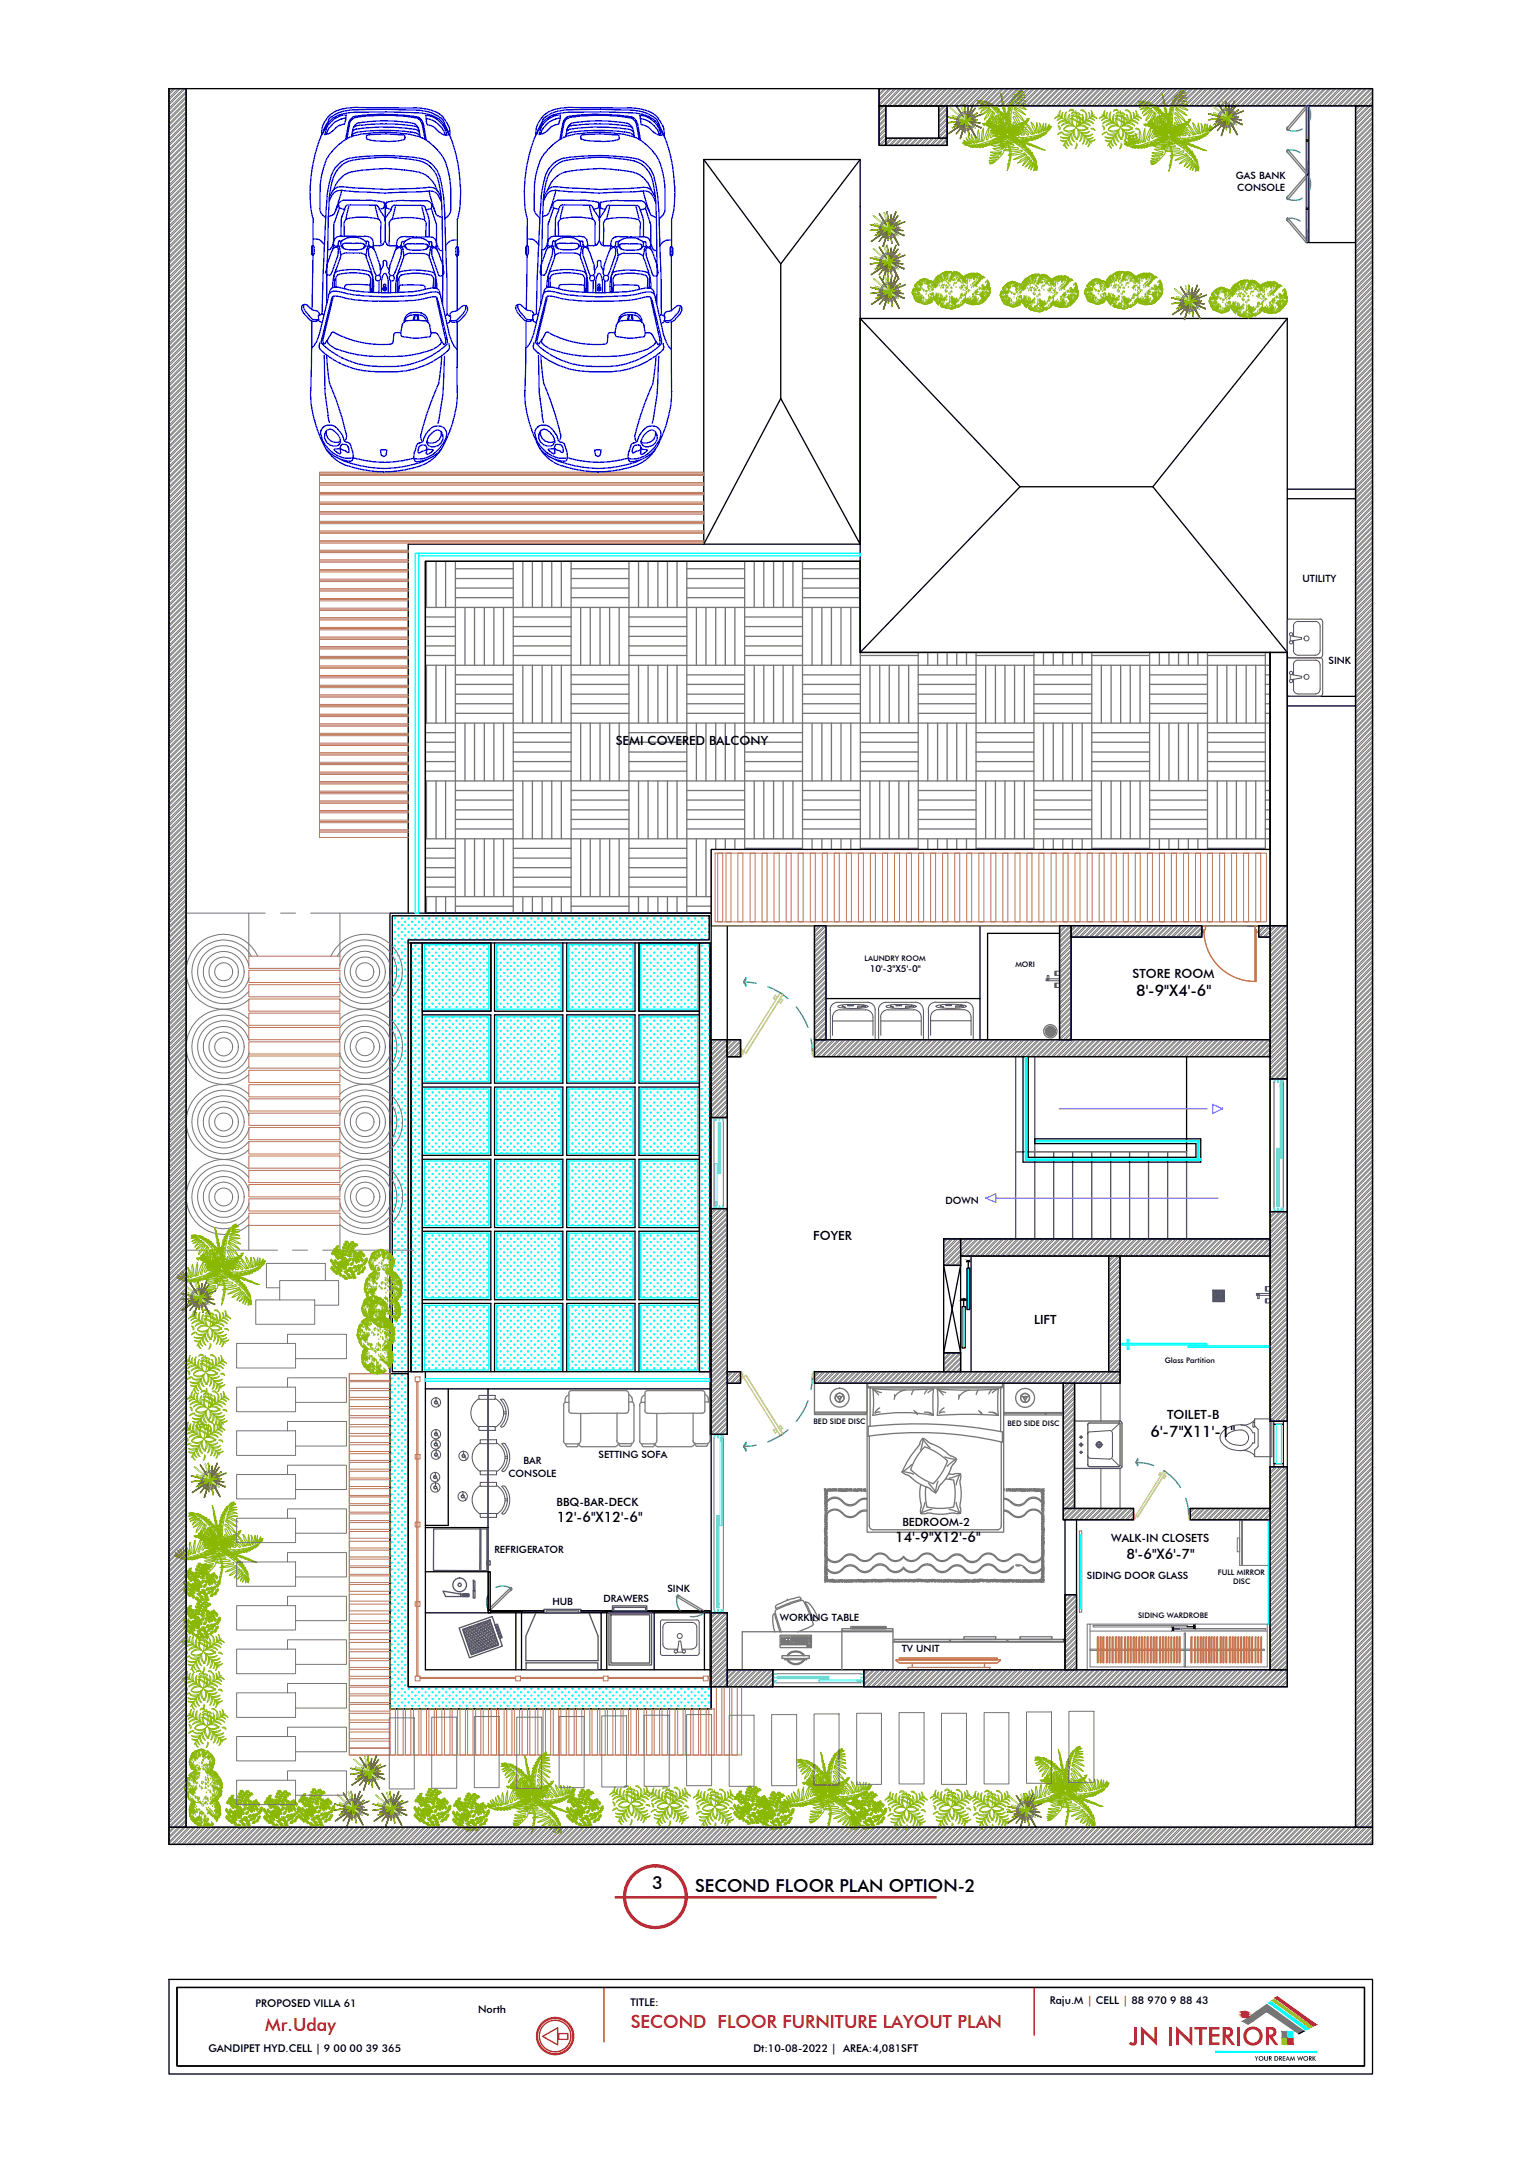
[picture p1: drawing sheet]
<svg xmlns="http://www.w3.org/2000/svg" width="297mm" height="420mm" viewBox="0 0 297 420" stroke-linecap="round" stroke-linejoin="round" font-family="sans-serif">
<defs><g id="words">
<g font-size="3.5">
<text x="127" y="367.8">3</text>
<text x="135.3" y="368.4">SECOND FLOOR PLAN OPTION-2</text>
</g>
<g font-size="3.5" fill="#f00">
<text x="51.6" y="395.5">Mr.Uday</text>
<text x="122.8" y="394.9">SECOND FLOOR FURNITURE LAYOUT PLAN</text>
</g>
<g font-size="3.1">
<text x="221.1" y="194">8'-9&quot;X4'-6&quot;</text>
<text x="223.9" y="279.8">6'-7&quot;X11'-1&quot;</text>
</g>
<g font-size="2.8">
<text x="108.4" y="296.4">12'-6&quot;X12'-6&quot;</text>
<text x="174.2" y="300.3">14'-9&quot;X12'-6&quot;</text>
<text x="219.3" y="303.5">8'-6&quot;X6'-7&quot;</text>
</g>
<g font-size="2.5">
<text x="119.8" y="145.1">SEMI COVERED BALCONY</text>
<text x="220.5" y="190.4">STORE ROOM</text>
<text x="158.3" y="241.5">FOYER</text>
<text x="201.3" y="257.7">LIFT</text>
<text x="227.2" y="276.2">TOILET-B</text>
</g>
<g font-size="2.2">
<text x="108.3" y="293.1">BBQ-BAR-DECK</text>
<text x="175.6" y="297.1">BEDROOM-2</text>
<text x="216.3" y="300.3">WALK-IN CLOSETS</text>
</g>
<g font-size="2.1">
<text x="49.7" y="390.8">PROPOSED VILLA 61</text>
<text x="93" y="391.9">North</text>
<text x="122.7" y="390.5">TITLE:</text>
<text x="204.3" y="390.2">Raju.M | CELL | 88 970 9 88 43</text>
<text x="40.6" y="399.4">GANDIPET HYD.CELL | 9 00 00 39 365</text>
<text x="146.6" y="399.4">Dt:10-08-2022 | AREA:4,081SFT</text>
</g>
<g font-size="1.9">
<text x="240.6" y="34.8">GAS BANK</text>
<text x="240.8" y="37.2">CONSOLE</text>
<text x="253.5" y="113.4">UTILITY</text>
<text x="258.6" y="129.3">SINK</text>
<text x="169.3" y="189.2">10'-3&quot;X5'-0&quot;</text>
<text x="184" y="234.4">DOWN</text>
<text x="99" y="287.6">CONSOLE</text>
<text x="101.9" y="285.1">BAR</text>
<text x="116.5" y="283.8">SETTING SOFA</text>
<text x="96.2" y="302.4">REFRIGERATOR</text>
<text x="117.5" y="311.9">DRAWERS</text>
<text x="129.9" y="309.9">SINK</text>
<text x="211.6" y="307.5">SIDING DOOR GLASS</text>
<text x="107.5" y="312.5">HUB</text>
<text x="151.8" y="315.5">WORKING TABLE</text>
<text x="175.6" y="321.7">TV UNIT</text>
</g>
<g font-size="1.5">
<text x="168.3" y="187.1">LAUNDRY ROOM</text>
<text x="197.7" y="188.2">MORI</text>
<text x="226.7" y="265.5">Glass Partition</text>
<text x="158.4" y="277.3">BED SIDE DISC</text>
<text x="196.1" y="277.7">BED SIDE DISC</text>
<text x="237" y="306.6">FULL MIRROR</text>
<text x="240" y="308.4">DISC</text>
<text x="221.5" y="315.1">SIDING WARDROBE</text>
</g>
</g></defs>
<!-- layer: Walls -->
<g fill="none" stroke="#000" stroke-width=".25">
<path d="M32.9 17.3h3.3v338.5h227.7v-335.2h-92.8v-3.3h96.1v341.8h-234.3zM137 31.1h30.4v74.8l-15.4-28.3-15 28.3zM137 31.1l15 20.3v26.2M167.4 31.1l-15.4 20.3M167.4 62v65M167.4 62h83.2M167.4 62l31.1 32.8M250.6 62v214.7h-3.4v-32.2h-29.2v24.8h-8.8v24.4h11.4v2.2h-13.6v-26.6h-48.5v-2.2h25.2v-3.7h3.3v3.7h28.8v-22.6h-28.8v1.9h-3.3v-5.2h63.5v-114.2M250.6 62l-26.2 32.8M198.5 94.8h25.9M198.5 94.8l-31.1 32.2M224.4 94.8l26.2 32.2h-83.2"/>
<path d="M167.4 109.3h-84.6v68.5M167.4 105.9h-87.9v71.9M79.5 183v.6h58.7v34h3.4v-11.9h2.5v-3.3h-5.9M82.2 196.9h13.3M82.2 197.6h13.3M96.3 196.9h13.3M96.3 197.6h13.3M110.3 196.9h13.3M110.3 197.6h13.3M124.4 196.9h11.7M124.4 197.6h11.7M138.4 180.2h3.2v22.2"/>
<path d="M206.2 180.2v22.2M208.5 182.4v20M242.8 180.2h4.4M245 180.2v2.2h2.2M82.2 210.9h13.3M82.2 211.7h13.3M96.3 210.9h13.3M96.3 211.7h13.3M110.3 210.9h13.3M110.3 211.7h13.3M124.4 210.9h11.7M124.4 211.7h11.7"/>
<path d="M231 205.7v18.5h-33.3M247.2 202.4h-88.7v3.3h88.7M247.2 210h3.4M82.2 224.9h13.3M82.2 225.7h13.3M82.2 239h13.3M82.2 239.7h13.3M96.3 224.9h13.3M96.3 225.7h13.3M96.3 239h13.3M96.3 239.7h13.3M110.3 224.9h13.3"/>
<path d="M110.3 225.7h13.3M110.3 239h13.3M110.3 239.7h13.3M124.4 224.9h11.7M124.4 225.7h11.7M124.4 239h11.7M124.4 239.7h11.7M138.2 235.3h3.4v31.8h2.5v2.2h-2.5v10h-3.4zM199.1 226.3h34.6M200.2 225.3h32.6M201.4 221.7h32.3M201.4 222.7h31.4"/>
<path d="M247.2 235.9h3.4M82.2 253.1h13.3M82.2 253.8h13.3M96.3 253.1h13.3M96.3 253.8h13.3M110.3 253.1h13.3M110.3 253.8h13.3M124.4 253.1h11.7M124.4 253.8h11.7M87.2 270.4v26.6h-4.4M138.2 270.4h-55.4v54.7h55.4M138.2 267.1h-58.7v61.3h70.9v-3.3h-8.8v-11.1h-58.8"/>
<path d="M207.3 295.9v29.2h-39.2v3.3h82.5v-42.8h-3.4v8.1h-15.5v2.2h15.5v29.2h-37.6v-29.2M246.9 295.9v20.3M100.4 314v11.1M101.5 314v11.1M137.1 314v11.1M138.2 314v14.4M207.1 319.2v.4"/>
</g>
<!-- layer: PB03072006$0$251-Mobiliario -->
<g fill="none" stroke="#767676" stroke-width=".25">
<path d="M150.8 317.7a4.4 4.4 0 0 1-.2-3.5h.2l1 3.5M151 312.7a11.6 11.6 0 0 1 4.7-1.7l.2 .4-2 .6-2.8 1.2-.1-.2zM151.8 318.4h6.1v2.4h-6.1zM151.8 318.5h6.1M152 318.9h.1v.3h-.1zM152 319.6l.1 .2zM152 319.3h.1v.3h-.1zM152.1 320h.7v.1h-.7zM152.3 319.3h.6v.1h-.6zM152.3 318.9l.1 .1zM152.3 319.5h.6v.1h-.6zM152.3 319.6h.6v.2h-.6z"/>
<path d="M152.3 319.1l.6 .1zM152.5 318.9h.4v.1h-.4zM153.1 320h4.2v.1h-4.2zM153.1 318.8h.1v.2h-.1zM153.1 319.6h.7v.2h-.7zM153.1 319.4h.7v.2h-.7zM153.2 311.6h.1M153.3 319.1h.2v.1h-.2zM153.3 318.8h.2v.2h-.2zM153.5 312.4h.1M153.5 312.4l2.5-.8 .4 .1 .8 1.6 1.1 2.9a7.5 7.5 0 0 1-2.9 1.5h-.1M153.5 312.4l-2.5 1-.1 .4 1.2 3.9"/>
<path d="M153.6 318.8l.2 .2zM154 319.2h.1l.1 .4h-.2zM154 318.7h.3v.1h-.3zM154 319.6h.3v.2h-.3zM154 318.9h.4v.2h-.4zM154.3 319.2h.1v.1h-.1zM154.3 319.4h.1v.2h-.1zM154.4 318.7h.3v.1h-.3zM154.6 319.6h2.7v.2h-2.7zM154.6 319.4h2.7v.2h-2.7zM154.6 318.9h2.7v.2h-2.7zM154.6 319.2h2.7v.1h-2.7z"/>
<path d="M154.7 318.7h2v.1h-2zM156.8 312h.1M156.8 311.9h.1a4 4 0 0 1 2.1 2.8l.1 .8h-.6l-.3-.3zM157 318.7h.3v.1h-.3zM157.5 319.4h.3v.2h-.3zM157.6 319.2h.2v.1h-.2zM157.6 318.9h.2v.2h-.2zM157.6 318.7h.2v.1h-.2zM157.6 319.6h.2v.2h-.2zM157.6 320l.2 .1zM163.9 317.1h9.9v.4h-9.9zM163.9 317.7v7.4"/>
<path d="M165.6 316.7h6.9v.4h-6.9zM165.9 316.9h6.5v.2h-6.5zM173.8 319.7h33.5M174 319.2h10.8v.4h-10.8zM185 319.2h11v.4h-11zM187.6 318.7h6.2v.5h-6.2zM198.5 318.7h6.3v.5h-6.3zM207.1 319.2h-10.9v.4h10.9M144.5 325.1v-7.4h29.3v7.4M151.8 320.2h6.1M152.2 322.8l.1 .1M152.2 322.8l.1-.4h5.2v.4"/>
<path d="M152.3 322.9h5.2M152.5 322.9l.3 .2M152.8 323.2h4.2M153.2 323.2a2.01 2.01 0 0 0 3.4 0M153.2 322.4a2.01 2.01 0 0 1 3.4 0M153.3 323.2a1.93 1.93 0 0 0 3.2 0M153.3 322.4a1.99 1.99 0 0 1 3.2 0M153.4 322.4a1.9 1.9 0 0 1 3 0M153.4 323.2a1.9 1.9 0 0 0 3 0M157.1 320.4h.6v.2h-.6zM157.2 322.9l-.2 .2M157.5 322.8v.1"/>
</g>
<!-- layer: Walls -->
<path d="M197.7 224.2v17M201.4 224.2v17M205.1 224.2v17M208.8 224.2v17M212.5 224.2v17M216.2 224.2v17M219.9 224.2v17M223.6 224.2v17M227.3 224.2v17M231 224.2v17" fill="none" stroke="#545454" stroke-width=".25"/>
<!-- layer: PA03072006$0$251-Mobiliario -->
<path d="M210.1 298.1h.5v15.8h-.5zM240.8 299.5h.5v2.6h-.5zM241.3 296.1h.4v8.7h-.4zM241.9 295.9v8.9h5M212.2 316.2v8.4h34.5v-8.4M212.2 317.6h34.5M212.8 316.5h18.3v.3h-18.3zM230 317.1h16.4v.3h-16.4zM230.5 318h.3v6.6h-.3zM247.2 316.2h-35.6v8.9M212.2 321.1h33.9v.2h-33.9z" fill="none" stroke="#767676" stroke-width=".19"/>
<!-- layer: 0 -->
<g fill="none" stroke="#545454" stroke-width=".25">
<path d="M197.7 205.7v18.5M201.4 205.7v18.5M84.4 297.7h9v8.1h-9zM93.6 297.7h1.2v8.1h-1.2zM86.2 309.8l3.5 .6h1.6v.4h-1.6v-.4v.4h-3zM89.4 317l6.4-2.3 2 5.8-6.4 2.3zM90 317.2l5.4-1.8 1.7 4.9-5.4 1.9zM90.1 310.4v.4zM90.2 310.4v.4zM90.2 317.4l.1 .2M90.3 310.4v.4zM90.3 310.4l.1 .4z"/>
<path d="M90.4 317.8h.1M90.4 310.4l.1 .4zM90.5 317.3h.1M90.5 318h.1M90.5 317.5h.1M90.5 310.4l.1 .4zM90.6 318.2v.3M90.6 310.4v.4zM90.6 317.7l.1 .3M90.7 318.7h.1M90.7 310.4v.4zM90.7 317.2l.1 .2"/>
<path d="M90.8 318.2h.1M90.8 318.9h.1M90.8 310.4v.4zM90.8 317.7h.1M90.8 318.4h.1M90.8 310.4l.1 .4zM90.8 319.1l.1 .2M90.9 317.1h.1M90.9 317.9h.1M90.9 310.4l.1 .4zM90.9 318.6l.1 .2M91 317.4h.1"/>
<path d="M91 318.1l.1 .2M91 319.6h.1M91 310.4l.1 .4zM91.1 319.1h.1M91.1 317.6v.2M91.1 319.8h.1M91.1 310.4l.1 .4zM91.1 317.1l.1 .2M91.1 318.5h.1M91.1 319.3h.1M91.2 318h.1M91.2 318.8h.1"/>
<path d="M91.2 319.5l.1 .2M91.3 317.5h.1M91.3 318.2h.1M91.3 319l.1 .2M91.4 317h.1M91.4 317.7h.1M91.4 318.5v.2M91.4 317.2h.1M91.4 319.9h.1M91.4 319.4h.1M91.4 318l.1 .2M91.5 317.4l.1 .3"/>
<path d="M91.5 318.9h.1M91.5 319.6h.1M91.6 318.4h.1M91.6 316.9l.1 .2M91.6 319.1h.1M91.6 319.9l.1 .2M91.7 317.9h.1M91.7 318.6h.1M91.7 319.3v.3M91.7 317.4h.1M91.7 318.1h.1M91.7 318.8l.1 .3"/>
<path d="M91.8 316.9h.1M91.8 317.6h.1M91.8 319.8h.1M91.8 318.3l.1 .2M91.9 317.1h.1M91.9 317.8v.2M91.9 319.3h.1M91.9 318.8h.1M91.9 319.5h.1M91.9 317.3l.1 .2M92 316.8l.1 .2M92 318.2h.1"/>
<path d="M92 319h.1M92 319.7l.1 .2M92.1 317.7h.1M92.1 318.5h.1M92.1 309.7h.4v1.4h-.4zM92.1 307.6l.4 .3-.1 1.8h-.2zM92.1 319.2l.1 .2M92.2 317.2h.1M92.2 318h.1M92.2 318.7v.2M92.2 316.7h.1M92.2 317.4h.1"/>
<path d="M92.2 319.6h.1M92.2 318.2l.1 .2M92.3 316.9h.1M92.3 319.1h.1M92.3 319.9h.1M92.3 317.7l.1 .2M92.4 317.1l.1 .3M92.4 318.6h.1M92.4 319.3h.1M92.5 318.1h.1M92.5 318.8h.1M92.5 316.6v.2"/>
<path d="M92.5 319.6l.1 .2M92.5 317.6h.1M92.5 318.3h.1M92.5 319.1l.1 .2M92.6 317.1h.1M92.6 317.8h.1M92.6 318.5l.1 .3M92.7 316.5h.1M92.7 317.3h.1M92.7 318l.1 .2M92.7 319.5h.1M92.8 316.7h.1"/>
<path d="M92.8 317.5v.2M92.8 319h.1M92.8 319.7h.1M92.8 318.5h.1M92.8 319.2h.1M92.8 317l.1 .2M92.9 316.4l.1 .3M92.9 319.9v.3M92.9 317.9h.1M92.9 318.7h.1M92.9 319.4l.1 .2M93 317.4h.1"/>
<path d="M93 318.2h.1M93 318.9l.1 .2M93 316.9h.1M93 317.6h.1M93 318.4l.1 .2M93.1 316.4h.1M93.1 319.9h.1M93.1 317.1h.1M93.1 319.3h.1M93.1 317.9l.1 .2M93.2 316.6h.1M93.2 317.3l.1 .3"/>
<path d="M93.2 318.8h.1M93.2 319.6h.1M93.3 316.8v.2M93.3 318.3h.1M93.3 319.1h.1M93.3 319.8l.1 .2M93.3 317.8h.1M93.3 318.5h.1M93.3 316.3l.1 .2M93.4 319.3v.2M93.4 317.2h.1M93.4 318h.1"/>
<path d="M93.4 318.8l.1 .2M93.5 316.7h.1M93.5 317.5h.1M93.5 319.7h.1M93.5 318.2l.1 .2M93.6 316.2h.1M93.6 316.9h.1M93.6 317.7v.2M93.6 319.2h.1M93.6 319.9h.1M93.6 316.4h.1M93.6 318.7h.1"/>
<path d="M93.6 317.2l.1 .2M93.7 319.4h.1M93.7 316.6l.1 .3M93.7 318.1h.1M93.7 318.9h.1M93.8 316.1l.1 .2M93.8 319.6v.3M93.8 317.6h.1M93.8 318.4h.1M93.8 319.1l.1 .2M93.9 317.1h.1M93.9 317.8h.1"/>
<path d="M93.9 318.6l.1 .2M93.9 316.6h.1M93.9 317.3h.1M93.9 318.1l.1 .2M94 316h.1M94 319.6h.1M94 316.8h.1M94 319h.1M94 317.5l.1 .3M94.1 316.3h.1M94.1 319.8h.1M94.1 317v.2"/>
<path d="M94.1 318.5h.1M94.1 319.3h.1M94.1 320l.1 .2M94.1 318h.1M94.1 316.5l.1 .2M94.2 318.7h.1M94.2 319.5l.1 .2M94.2 317.4h.1M94.2 318.2h.1M94.2 316l.1 .2M94.3 319v.2M94.3 316.9h.1"/>
<path d="M94.3 317.7h.1M94.3 318.4l.1 .2M94.4 316.4h.1M94.4 317.1h.1M94.4 319.9h.1M94.4 319.4h.1M94.4 317.9l.1 .2M94.4 315.9h.1M94.4 316.6h.1M94.4 317.4l.1 .2M94.5 318.9h.1M94.5 319.6h.1"/>
<path d="M94.5 316.1h.1M94.5 318.3h.1M94.5 316.9l.1 .2M94.6 319.1h.1M94.6 316.3l.1 .3M94.6 319.8l.1 .3M94.6 317.8h.1M94.6 318.6h.1M94.6 319.3l.1 .2M94.7 315.8v.2M94.7 317.3h.1M94.7 318h.1"/>
<path d="M94.7 318.8l.1 .2M94.7 316.8h.1M94.7 317.5h.1M94.8 319.8h.1M94.8 318.3v.2M94.8 303.9v.8M94.8 316.3h.1M94.8 317h.1M94.8 317.7l.1 .3M94.9 315.8h.1M94.9 316.5h.1M94.9 319.2h.1"/>
<path d="M94.9 320h.1M94.9 318.7h.1M94.9 317.2l.1 .2M95 316h.1M95 319.5h.1M95 316.7v.2M95 318.2h.1M95 318.9h.1M95 319.7l.1 .2M95 317.7h.1M95 316.2l.1 .2M95.1 318.4h.1"/>
<path d="M95.1 303.9h.3v.8h-.3M95.1 315.7l.1 .2M95.1 319.1l.1 .3M95.1 317.1h.1M95.1 317.9h.1M95.2 318.6v.2M95.2 316.6h.1M95.2 317.4h.1M95.2 318.1l.1 .2M95.3 316.1h.1M95.3 316.9h.1M95.3 319.6h.1"/>
<path d="M95.3 319.1h.1M95.3 319.8h.1M95.3 317.6v.2M95.3 315.6h.1M95.3 316.3h.1M95.3 317.1l.1 .2M95.4 318.5h.1M95.4 319.3h.1M95.4 315.8h.1M95.4 318h.1M95.4 316.6l.1 .2M95.5 318.8h.1"/>
<path d="M95.5 316v.3M95.5 319.5v.2M95.5 317.5h.1M95.5 318.2h.1M95.5 319l.1 .2M95.5 317h.1M95.6 317.7h.1M95.6 320h.1M95.6 318.5l.1 .2M95.6 316.5h.1M95.6 317.2h.1M95.7 319.4h.1"/>
<path d="M95.7 318v.2M95.7 316.7h.1M95.7 317.4l.1 .3M95.8 318.9h.1M95.8 319.7h.1M95.8 318.4h.1M95.8 319.1h.1M95.8 316.9l.1 .2M95.8 319.9l.1 .2M95.9 317.9h.1M95.9 318.6h.1M95.9 319.3l.1 .3"/>
<path d="M95.9 317.4h.1M96 318.1h.1M96 318.8l.1 .3M96 317.6h.1M96 318.3l.1 .2M96.1 319.8h.1M96.1 317.8l.1 .2M96.1 319.3h.1M96.2 318.8h.1M96.2 319.5h.1M96.3 318.2h.1M96.3 319h.1"/>
<path d="M96.3 319.7l.1 .2M96.3 318.5h.1M96.4 316.4l.4-.2 .9 2.6-.4 .2zM96.4 319.2v.2M96.4 318.7l.1 .2M96.5 319.6h.1M96.5 316.6h.2l.8 2.1-.3 .1zM96.6 319.1h.1M96.6 319.9h.1M96.6 319.3h.1M96.7 319.6l.1 .2M104.3 314l-1.9 4.5v4.8h14v-4.8l-1.8-4.5"/>
<path d="M105.9 313.3h7.2v.7h-7.2zM106.3 313.6h6.3v.4h-6.3zM118.5 314h8.3v10.2h-8.3zM118.9 314.4h7.5v9.4h-7.5zM119.2 312.7h6.7v.9h-6.7zM119.5 313h6.2v.6h-6.2zM91.1 320l.1 .2M91.3 320.5h.1M91.4 320.7h.1M91.4 320.2h.1M91.5 320.9v.2M91.5 320.4l.1 .2"/>
<path d="M91.6 321.4h.1M91.7 320.8h.1M91.7 321.6h.1M91.7 320.3h.1M91.8 321h.1M91.8 321.8l.1 .2M91.8 320.5h.1M91.9 321.3v.2M91.9 320h.1M91.9 320.7l.1 .3M92 321.7h.1M92 320.2l.1 .2"/>
<path d="M92.1 321.2h.1M92.1 321.9h.1M92.1 320.7h.1M92.2 321.4h.1M92.2 320.2h.1M92.2 320.9h.1M92.2 321.6l.1 .3M92.3 320.4h.1M92.3 321.1l.1 .2M92.4 320.6v.2M92.4 320.1l.1 .2M92.5 321.6h.1"/>
<path d="M92.5 321h.1M92.5 321.8h.1M92.6 320.5h.1M92.6 321.3h.1M92.6 320h.1M92.7 320.7h.1M92.7 321.5l.1 .2M92.7 320.2h.1M92.7 321l.1 .2M92.8 320.4l.1 .3M92.9 321.4h.1M93 320.9h.1"/>
<path d="M93 321.6h.1M93 320.4h.1M93 321.1h.1M93.1 320.6h.1M93.1 321.3l.1 .2M93.2 320.1h.1M93.2 320.8l.1 .2M93.3 320.3v.2M93.3 321.3h.1M93.4 320.7h.1M93.4 321.5h.1M93.5 320.2h.1"/>
<path d="M93.5 321h.1M93.6 320.4h.1M93.6 321.2v.2M93.6 320.7l.1 .2M93.7 320.2l.1 .2M93.8 321.1h.1M93.9 320.6h.1M93.9 321.3h.1M93.9 320.1h.1M93.9 320.8h.1M94 320.3h.1M94 321l.1 .3"/>
<path d="M94.1 320.5v.2M94.2 321h.1M94.3 320.4h.1M94.3 321.2h.1M94.4 320.7h.1M94.4 320.2h.1M94.4 320.9l.1 .2M94.5 320.4l.1 .2M94.7 320.8h.1M94.7 320.3h.1M94.7 321h.1M94.8 320.5h.1"/>
<path d="M94.9 320.7l.1 .3M95 320.2v.2M95.1 320.7h.1M95.2 320.1h.1M95.2 320.9h.1M95.3 320.3h.1M95.3 320.6l.1 .2M95.4 320l.1 .3M95.5 320.5h.1M95.6 320.7h.1M95.7 320.2h.1M95.8 320.4v.2"/>
<path d="M96 320.3h.1M96.1 320.5h.1M96.1 320h.1M96.2 320.2l.1 .3M96.4 320.2h.1M96.5 320.4h.1M96.6 320.1l.1 .2M96.9 320h.1M96.9 320.2h.1M102.4 323.8h14v1.3h-14z"/>
<circle cx="89.5" cy="308.6" r="1.33"/>
<circle cx="89.5" cy="308.6" r=".32"/>
</g>
<!-- layer: dwgmodels.com -->
<g fill="none" stroke="#767676" stroke-width=".25">
<path d="M168.7 269.8l.1 .2 .4 .2M168.8 269.3v29h26.6v-29M169 279.6a70.7 70.7 0 0 1 26.1 1.2M169.2 270.2h25.7M169.3 277.7a88.8 88.8 0 0 1 25.8 1.1M169.4 277.7h-.4v1.9M169.9 270.4l5.4 .2 6.4-.2M169.9 270.5l1.7 .6M171 271.6l-1.1-1.2 .1 3-.1 2.2a31.9 31.9 0 0 1 11.8 0 1.32 1.32 0 0 0-1.1-.6M171.2 274.1a1.63 1.63 0 0 0-.9 1.1l.5-.3h.5M174.1 271.6l-.1 .8M176.2 270.6a2.86 2.86 0 0 0-2.1 1.4"/>
<path d="M177.8 270.6l-.3 .9M177.9 274.6l.7 .8-.4-.5M180.6 270.5l-.6 .9M181.7 270.4l-.1 2.2 .1 3-.6-.5-1.2-.1M181.7 270.4l-1.1 .8M183.6 271.6l-1.1-1.1 6.4 .2 5.4-.3-.1 2.2 .1 3-5.4-.2-6.4 .2M183.8 274.1l-.6 .4-.4 .6M183.9 274.9h-.5l-.5 .3M184.1 271.1l-1.7-.6 .2 2.9-.2 2.2M186.6 271.6v.8M188.7 270.6a2.86 2.86 0 0 0-2 1.4M190.4 270.6l-.4 .9"/>
<path d="M190.5 274.6l.6 .8M190.8 274.9l.3 .3v.2M192.5 275h.7l1 .6M193.1 270.5l-.6 .9M193.1 275a1.33 1.33 0 0 1 1.2 .6M194.2 270.4l-1 .8M194.8 270v8.7M195.1 278.8v2M195.3 269.8v.2l-.4 .2M175.6 286.5l.9 .1 1.3 .4M177.4 285.2l-1 .9-.8 .5 .2 .2a5.8 5.8 0 0 1 2.5 1.6l2.1 1.1M178.6 281.8a16.8 16.8 0 0 0-3 4.8"/>
<path d="M179.1 281.1l-.5 .7M179.2 289l-.2 1.8 .2 1.9M179.3 292.7v.8M179.3 293.4l-.1 .7v.6M179.6 280l-.4 .5-.2 .6M179.6 280.1l.5 .8 .9 1M180 281.7l-1 1.1-.8 1.3-.9 2.1 2.4 1.8 2 .9M180 292.5l-.2 .9-.6 1.3M180.1 281.7l2 1 2.3 1.7-.9 2.1-.8 1.2-1 1.2M180.2 289.5l-.1 2 .4 1.9M180.4 289.5l.7 .4M180.5 294.6h.2a10 10 0 0 0 4.2 0"/>
<path d="M180.5 294.6l-.6 .2-.7-.1M180.7 288.8l1 1 .5 .8M181.3 281.1l-1.7-1v.9l-.4 1.3M181.4 281.1a11.7 11.7 0 0 1 3.7 2.4M181.4 293.9l-1.4 .3-.8 .5M182.6 288.4l-.3 .9-.2 1.3-1-.7M183.2 288.9l-1.1 1.7M183.9 283.6l.9 .3 1.4 .2M184 287.9l1.6 .3M184.6 286.9l.3 .1M184.8 293.9l.9 .2 1.2 .6M184.9 287h.8"/>
<path d="M185.1 283.5l.6 .2 .5 .4M185.6 288.2l.3 2.2v1.5l-.3 1.5M185.6 293.4l-2.2 .3-2.9-.3M185.7 287l.6-.1 .6 .1-.6 1.2-.2 .9M185.7 294.6h-.8M185.7 294.6l1.2 .1M186.1 292.5l.2 .9 .6 1.3M186.2 284.1l-.1 .3a5.8 5.8 0 0 0-1.5 2.6l-1.4 1.9M186.2 284.1l-.8 .5-1 .9M186.9 288.2v.3a12.7 12.7 0 0 1 0 5M186.9 293.4l.1 .7v.6M186.9 287l-.8 .4-1.3 .4"/>
<path d="M187 287v.6l-.1 .6"/>
</g>
<!-- layer: furn -->
<path d="M169.2 279.6v17.5M169.4 270v7.7M195.1 269.3v.7h-26.2v-.7h26.5M169.2 297.1a.78 .78 0 0 0 .8 .7M194.9 297.1a.78 .78 0 0 1-.8 .7h-24.1M194.9 280.7v16.4" fill="none" stroke="#767676" stroke-width=".25"/>
<!-- layer: PA03072006$0$251-Mobiliario -->
<g fill="none" stroke="#767676" stroke-width=".25">
<path d="M254.3 33.3l-3.6-4.1-.3 .2 3.9 4.5M254.3 20.6l-3.9 4.4 .3 .3 3.6-4.1M254.3 34.1l-3.9 4.5 .3 .2 3.6-4.1M254.3 46.6l-3.6-4.1-.3 .2 3.9 4.5M158.5 269.3h10.3v5.6h-10.3zM158.5 275.1h10.2v.3h-10.2zM162.6 271.7l.6 .3M163.4 271.3a.87 .87 0 0 0-.8 1 .87 .87 0 0 0 1.1 .6 .87 .87 0 0 0 .5-1.2M163.4 271.3l.6 .2 .2 .2M163.4 272.4v.6M164.2 271.7l-.5 .3M195.4 269.3h11.6v5.7h-11.6z"/>
<path d="M195.4 275.2h8.1v.3h-8.1zM198.8 271.8l.5 .3M199.6 272.4v.7M200.3 271.8l-.5 .3M203.7 275.2h3.1v.3h-3.1zM160.4 289.9l.3 .4M160.5 298.3h.5M160.5 298h.4M160.5 297.9h.5M160.5 297.8h.5M160.5 290.1l.4 .3M160.5 298.7h.5l-.4 .2"/>
<path d="M160.5 299.5h.5M160.5 299.4h.5M160.5 299.7h.5M160.5 294h.5M160.5 291.7h.5M160.5 291.9h.5M160.5 292.8h.5M160.5 292.5h.5M160.5 292.4h.5M160.5 292.3h.5M160.5 291.5h.5M160.5 297.6h.5"/>
<path d="M160.5 297.5h.5M160.5 298.4h.5M160.5 298.5h.5M160.5 295.2h.5M160.5 295.3h.5M160.5 296.3h.5M160.5 296h.5M160.5 295.9h.5M160.5 295.8h.5M160.5 289.8l.4 .4M160.6 294.1h.4l-.4 .2M160.6 291h.4l-.4 .2"/>
<path d="M160.6 299.3h.4M160.6 299.2h.4M160.6 298.9h.4M160.6 299.8h.4M160.6 299.9h.4M160.6 294.5h.4M160.6 294.8h.4M160.6 295h.4M160.6 295.3h.4M160.6 293.8h.4M160.6 293.7h.4M160.6 293.4l.4 .2"/>
<path d="M160.6 293.1h.4M160.6 293.4h.4M160.6 291.8h.4M160.6 292.1h.4M160.6 292.9h.4M160.6 292.8l.4 .1M160.6 290.8h.4M160.6 290.9h.4M160.6 291.3h.4M160.6 291.6h.4M160.6 299l.4 .2M160.6 297.5h.4"/>
<path d="M160.6 297.7h.4M160.6 297.3h.4M160.6 297.1h.4M160.6 297.2h.4M160.6 296.9l.4 .2M160.6 296.6h.4M160.6 296.8h.4M160.6 296.4h.4M160.6 296.3l.4 .1M160.6 294.6l.4 .2M160.6 294.9h.4M160.6 295.7h.4"/>
<path d="M160.6 292.2h.4M160.6 290.6h.5M160.6 290.7h.4M160.6 291.3l.5 .1M160.6 290l.4 .4h-.5M160.6 290.5h.5M160.7 290l.3 .3M160.7 289.8l.2 .4M160.9 298.1l-.4 .1M161 292.6l-.5 .1M161 297.7l-.5 .1M161 296l-.5 .2"/>
<path d="M161 293.1l-.4 .2M161 291.9l-.4 .2M161 296.6l-.4 .2M161 295.4l-.4 .2h.4M161 299.9l-.4 .2M161.1 289.9l-.1 .5M161.3 289.9v.5M161.3 289.9l-.1 .4M161.4 289.9v.4M161.5 289.9v.5M161.6 289.8l.1 .5M161.7 289.8v.5"/>
<path d="M162 289.9l-.2 .4M162 289.9v.4M162.1 289.8v.5M162.2 289.9v.4M162.3 289.8v.5M162.4 289.8v.5M162.5 289.8v.5M162.7 289.9v.4M162.8 289.8v.5M162.9 289.9v.4M163.2 289.9v.4M163.2 289.8v.5"/>
<path d="M163.3 289.8v.5M163.4 289.9v.5M163.5 289.8v.5M163.7 289.9v.5M163.7 289.9l.2 .4M163.8 289.9v.5M163.8 289.9l.2 .5M163.9 294.5a1.84 1.84 0 0 0-2.9 .2M163.9 294.7a1.84 1.84 0 0 0-2.9 .1M163.9 292.4a1.84 1.84 0 0 0-2.9 .1M163.9 292.2a1.84 1.84 0 0 0-2.9 .1M164 289.9v.4"/>
<path d="M164 294.6a1.84 1.84 0 0 0 2.9 .2M164 292.1a1.84 1.84 0 0 0 2.9 .2M164 289.9v.5M164 289.9l.1 .5 .2-.5M164.1 289.9v.5M164.3 289.9v.5M164.4 290l-.2 .4M164.4 289.9v.5M164.5 289.9v.5M164.6 289.9v.5M164.7 289.9v.4M164.8 289.9v.5"/>
<path d="M164.8 289.8v.5M164.9 289.8v.5M165.2 290.3l-.2-.5v.5M165.3 289.8v.5M165.3 290.3l.2-.5v.5M165.7 289.8v.5M165.7 289.8l.1 .5M165.8 289.9v.5M166.1 289.9v.4M166.3 289.9l-.1 .4M166.3 289.9v.5M166.5 289.9v.4"/>
<path d="M166.5 289.9l.1 .5M166.7 289.9v.5M166.9 289.9l-.2 .5M166.9 289.8l.2 .5M166.9 289.9v.5M167.1 289.8v.5M167.4 289.8l-.2 .5M167.4 289.8v.5M167.6 289.8v.5M167.6 289.8l.1 .5M167.7 289.9v.5M168 289.9v.4"/>
<path d="M168.2 289.9l-.2 .4M168.2 289.9v.5M168.4 289.9v.4M168.4 289.9l.1 .5M168.5 289.9v.5M168.7 294a2.06 2.06 0 0 0-2 .9 1.84 1.84 0 0 1-2.7-.4M168.7 291.9a2.06 2.06 0 0 0-2 .9 1.84 1.84 0 0 1-2.7-.5M168.7 294.2a1.84 1.84 0 0 0-1.8 .7M168.7 291.7a1.84 1.84 0 0 0-1.8 .7M195.3 291.7a1.84 1.84 0 0 1 1.5 .7M195.3 291.9a1.84 1.84 0 0 1 1.5 .6M195.3 294.2a1.84 1.84 0 0 1 1.5 .7"/>
<path d="M195.3 294a1.84 1.84 0 0 1 1.5 .7M195.5 289.9l-.1 .4M195.9 289.9v.4M196 289.8v.5M196 289.9v.4M196.2 289.8v.5M196.3 289.8v.5M196.4 289.8v.5M196.6 289.9v.4M196.7 289.8v.5M196.8 289.9v.4M196.8 289.9l.2 .4"/>
<path d="M196.8 292.5a1.96 1.96 0 0 0 3.2-.4 1.84 1.84 0 0 1 2.7 .4M196.8 294.8a1.96 1.96 0 0 0 3.2-.4 1.84 1.84 0 0 1 2.7 .4h.5M196.8 294.6a1.96 1.96 0 0 0 3.2-.4 1.84 1.84 0 0 1 2.7 .5M197.1 289.8v.5M197.2 289.9v.5M197.4 289.9v.4M197.4 289.9l.2 .4M197.4 289.9v.5M197.7 289.9v.5M197.8 289.8l-.1 .5M197.9 289.8v.5M198 289.8v.5"/>
<path d="M198 289.8l.2 .5M198.3 289.8v.5M198.5 289.8l-.2 .5M198.5 289.8v.5M198.6 289.8v.5M198.8 289.8v.5M198.8 289.9v.5M198.9 289.9l-.1 .4M199 289.9v.5M199.1 289.9v.5M199.2 290l.1 .4M199.2 289.9v.5"/>
<path d="M199.3 289.9v.5M199.4 289.9v.5M199.5 289.9v.5l-.2-.5M199.5 289.9v.5M199.6 289.9v.4M199.8 292.1a1.84 1.84 0 0 1-3 .2M199.8 289.9l-.2 .5M199.8 292.2a1.84 1.84 0 0 1 2.9 .1M199.9 289.9v.5M200 289.9v.4M200.1 289.9v.5M200.1 289.9l.2 .4"/>
<path d="M200.3 289.9v.5M200.4 289.8v.5M200.5 289.8v.5M200.7 289.8v.5M200.7 289.8l.1 .5M200.9 289.8v.5M201.2 289.8l-.2 .5M201.2 289.8v.5M201.3 289.8v.5M201.4 289.8v.5M201.4 289.9v.5M201.5 289.9v.4"/>
<path d="M201.6 289.9v.5M201.7 289.9v.5M201.8 289.9v.5M201.8 290l.2 .4M201.9 289.9v.5M202.1 289.9v.5M202.2 289.9l-.1 .5-.2-.5M202.2 289.9v.5M202.3 289.9v.4M202.4 289.9l-.2 .5M202.4 289.9v.5M202.6 289.9v.5"/>
<path d="M202.7 294.9h.5M202.7 290.6h.4M202.7 290.7h.5M202.7 290.5h.5M202.7 289.9l.1 .5M202.7 299.3h.5M202.7 299.2h.5M202.7 298.9h.5M202.7 299.8h.5M202.7 299.9h.5M202.7 294.5h.5M202.7 295h.5"/>
<path d="M202.7 295.3h.5M202.7 293.8h.5M202.7 293.7h.5M202.7 293.1h.5M202.7 293.4h.5M202.7 291.8h.5M202.7 292.1h.5M202.7 292.2h.5M202.7 292.9h.5M202.7 290.8h.5M202.7 290.9h.5M202.7 291.3h.5"/>
<path d="M202.7 291.6h.5M202.7 297.3h.5M202.7 297.1h.5M202.7 297.2h.5M202.7 296.6h.5M202.7 296.8h.5M202.7 296.4h.5M202.7 296.6l.5 .2M202.7 293.1l.5 .2M202.8 299.5h.4M202.8 299.4h.4M202.8 299.7h.4"/>
<path d="M202.8 299.9l.4 .2M202.8 294h.4M202.8 291.7h.4M202.8 291.9h.4M202.8 292.8h.4M202.8 292.5h.4M202.8 292.4h.4M202.8 292.3h.4M202.8 291.5h.4M202.8 297.6h.4M202.8 297.5h.4M202.8 298.4h.4"/>
<path d="M202.8 298.5h.4M202.8 295.2h.4M202.8 295.3h.4M202.8 295.4l.4 .2h-.5M202.8 296.3h.4M202.8 296h.4M202.8 295.9h.4M202.8 295.8h.4M202.8 297.7l.4 .1M202.8 291.9l.4 .2M202.8 298.3h.4M202.8 298h.5"/>
<path d="M202.8 297.9h.4M202.8 297.8h.5M202.8 296l.4 .2M202.8 298.1l.4 .1M202.8 292.6l.4 .1M203 289.8l-.1 .4M203.1 290l-.3 .3M203.1 290l-.3 .4h.5M203.2 294.1h-.5l.5 .2M203.2 293.4l-.5 .3h.5M203.2 296.9l-.5 .2M203.2 291.3l-.5 .1"/>
<path d="M203.2 295.7h-.5M203.2 294.6l-.5 .2M203.2 298.7h-.4l.4 .2M203.2 291h-.5l.5 .2M203.2 299l-.4 .2M203.2 296.3l-.5 .1M203.2 297.7h-.5M203.2 292.8l-.5 .1M203.2 289.8l-.3 .4M203.3 290.1l-.4 .3M95.5 313l3.9-3.9 .2 .3-4.2 4.1M137 313.6l-5-3-.2 .3 4.6 2.8"/>
<path d="M160.5 307.5h.5l-.4 .4M160.5 300.3h.5M160.5 300.2h.5M160.5 300.1h.4M160.5 300.3l.5 .1h-.5l.5 .1M160.5 302.3h.5M160.5 302.2h.5M160.5 302.1h.5M160.5 301.8h.5M160.5 302.9h.5M160.5 300.6h.5M160.5 306.4h.5"/>
<path d="M160.5 305.6h.5M160.5 305.5h.5M160.5 305.2l.5 .2h-.5M160.5 305.1h.5M160.5 306.2h.5M160.5 303.9h.5M160.5 301.9l.5 .1M160.6 304.6l.4 .2h-.4M160.6 305.8l.4 .2h-.5M160.6 301.3l.4 .2h-.4M160.6 302.5l.4 .2h-.5M160.6 307h.4"/>
<path d="M160.6 307.1h.4M160.6 301.7h.4M160.6 302.5h.4M160.6 301.2h.4M160.6 301h.4M160.6 300.8h.4M160.6 300.5h.4M160.6 306.3h.4M160.6 306.6h.4M160.6 305h.4M160.6 305.8h.4M160.6 306.1h.4"/>
<path d="M160.6 304.5h.4M160.6 304.3h.4M160.6 304.2h.4M160.6 304.1h.4M160.6 302.8h.4M160.6 303.1h.4M160.6 303.3h.4M160.6 303.8h.4M160.6 303.5h.4M160.6 306.9h.4M160.6 306.7l.4 .2M160.6 307.4h.5"/>
<path d="M160.6 307.2h.4M160.6 307.3h.5M160.6 303.6l.4 .2M160.9 307.5l-.4 .2M160.9 307.7l-.4 .3M160.9 307.7l-.2 .4M161 303.4a1.84 1.84 0 0 0 2.9 .2M161 303.2a1.84 1.84 0 0 0 2.9 .2M161 305.3a1.84 1.84 0 0 0 2.9 .2M161 305.5a1.84 1.84 0 0 0 2.9 .2M161 303.3l-.4 .2M161 304.3l-.4 .2"/>
<path d="M161 300.3l-.4 .1M161 301l-.4 .2M161 307.6l-.3 .4M161 307.5l.1 .5M161 302.4h-.4M161 305.7h-.4M161.1 306.5l-.5 .1M161.2 307.5v.5M161.3 307.5v.5l.2-.5M161.5 307.6v.4M161.6 307.5v.5M161.6 307.5l.2 .5"/>
<path d="M161.7 307.5v.5M161.8 307.5v.5M161.9 307.5v.5l-.1-.5M162 307.5v.5M162.1 307.5v.5M162.3 307.6l-.1 .4M162.3 307.5v.5M162.3 307.6v.4M162.5 307.6v.5M162.6 307.6v.4l.2-.4M162.8 307.6v.4M162.9 307.6l.2 .4"/>
<path d="M163.1 307.6v.4M163.2 307.6v.4M163.4 307.6l-.1 .4M163.4 307.6v.4M163.7 307.5v.5l-.2-.4M163.7 307.6v.4M163.9 307.5v.5M164 307.6v.5M164 307.6v.4M164.1 307.6l.2 .4M164.3 307.6v.4M164.4 307.6v.4"/>
<path d="M164.5 307.6v.4M164.7 307.6v.4M164.8 307.6v.5M165 307.6v.4M165.1 307.6v.4M165.2 307.6v.4M165.4 307.6l-.1 .4M165.5 307.6v.4M165.6 307.6v.4M165.7 307.6v.4M165.8 307.6v.4M165.9 307.6v.4"/>
<path d="M166 307.6v.4M166.2 307.6l-.2 .4M166.2 307.6v.4M166.3 307.6l.2 .4v-.4M166.7 307.6v.4M166.8 307.6v.4M166.8 307.5v.5M166.9 307.5l.1 .5M166.9 303.4a1.84 1.84 0 0 0-2.9 .2M166.9 303.2a1.84 1.84 0 0 0-2.9 .2M166.9 305.5a1.84 1.84 0 0 0-2.9 .2M167.1 307.5v.5"/>
<path d="M167.2 307.5v.5M167.3 307.5v.5M167.4 307.6v.4M167.5 307.5v.5M167.7 307.5v.5l-.1-.4M167.8 307.6v.4M167.9 307.5v.5M168.1 307.6v.4M168.3 307.6v.4M168.4 307.5v.5M168.5 307.6v.4M168.6 307.5v.5"/>
<path d="M168.9 307.6l-.2 .4M168.9 307.5v.5M169 307.6v.4M169.1 307.5v.5M169.3 307.6l-.2 .4M169.4 307.5v.5M169.4 307.6l.2 .4M169.6 307.5v.5M169.8 307.5v.5M169.9 305.1a1.92 1.92 0 0 1-3.2 0 1.84 1.84 0 0 0-2.7 .4M169.9 303.2a1.84 1.84 0 0 1-3 .2M169.9 303a1.84 1.84 0 0 1-3 .2"/>
<path d="M169.9 305.3a1.84 1.84 0 0 1-3 .2M169.9 307.5l-.1 .5M169.9 307.5v.5M169.9 303a1.84 1.84 0 0 1 3 .2M169.9 305.4a1.84 1.84 0 0 1 3 .1M170 307.5l.2 .4M170.2 307.5v.5M170.3 307.5v.5M170.4 307.5v.5M170.5 307.6v.4M170.6 307.5v.5M170.6 307.5l.2 .5"/>
<path d="M170.9 307.5v.5M171 307.5v.5M171.2 307.6v.4M171.3 307.6v.4M171.4 307.6v.4M171.5 307.5v.5M171.6 307.5v.5M171.7 307.5v.5M172 307.5l-.2 .5M172 307.5v.5M172.1 307.5l.2 .5M172.3 307.5v.5"/>
<path d="M172.4 307.5v.5M172.6 307.5l-.1 .5M172.6 307.5v.4M172.8 307.5v.4l-.1-.4M172.9 307.5v.4M173.1 307.5v.4M173.2 307.5l-.1 .5M173.2 307.5v.5M173.3 307.5l.2 .4M173.5 307.5v.4M173.6 307.5v.5M173.7 307.5v.5"/>
<path d="M173.8 307.5v.5M173.9 307.5v.5M174 307.5v.5M174.2 307.5l-.1 .5M174.3 307.5v.5M174.4 307.5l.1 .5M174.6 307.5v.5M174.7 307.5v.4M174.8 307.5v.5M174.9 307.5v.5M175 307.5v.5M175.1 308l.2-.5v.5"/>
<path d="M175.6 307.5v.5l-.2-.5M175.7 307.5v.5M175.9 303.2a1.88 1.88 0 0 1-3.2-.1 1.84 1.84 0 0 0-2.8 .1M175.9 303a1.84 1.84 0 0 1-3 .2M175.9 305.1a1.88 1.88 0 0 1-3.2 0 1.84 1.84 0 0 0-2.8 0M175.9 305.3a1.84 1.84 0 0 1-3 .2M175.9 307.5l.1 .5M175.9 305.3a1.84 1.84 0 0 0 3 .2M175.9 305.1a1.84 1.84 0 0 0 3 .2M175.9 303a1.84 1.84 0 0 0 3 .2M175.9 303.2a1.84 1.84 0 0 0 3 .2M176.1 307.5v.5"/>
<path d="M176.2 307.5v.5l.2-.5M176.5 307.5v.5M176.5 307.5l.2 .5M176.8 307.5v.5M176.9 307.5v.5M177 307.5v.5M177.1 307.5v.4M177.2 307.5v.5l.2-.5M177.7 308l-.2-.5v.5M177.8 307.5v.5M177.9 307.5v.5M178 307.5v.5"/>
<path d="M178.1 307.5v.5M178.2 307.5v.5M178.3 307.5v.4l.2-.4M178.6 307.5v.5M178.8 307.5v.4M178.9 307.5v.4M179 307.9l.2-.4v.4M179.3 307.5v.5M179.4 307.5v.5M179.5 307.5v.5l.2-.5M179.8 308v-.5l.2 .5M180 307.5v.5"/>
<path d="M180.2 307.5v.5M180.3 307.5v.5M180.4 307.6v.4M180.5 307.6v.4M180.6 307.6v.4M180.8 307.5v.5M180.9 307.5v.5M181.1 307.5l-.1 .5M181.2 307.5v.5M181.3 307.6v.4M181.4 307.5v.5M181.5 307.5v.5"/>
<path d="M181.6 307.5v.4l.2-.4M181.9 305.1a1.84 1.84 0 0 0-3 .2M181.9 303.2a1.84 1.84 0 0 0-3 .2M181.9 307.5v.5M181.9 305.1a1.84 1.84 0 0 0 2.9 .2M181.9 303.2a1.84 1.84 0 0 0 2.9 .2M182 307.5v.5M182.2 307.5v.5M182.4 307.6l-.2 .4M182.5 307.5v.5M182.5 307.6l.2 .4M182.7 307.5v.5"/>
<path d="M182.8 307.6v.4M182.9 307.5v.5M183 307.6l.1 .4M183.2 307.5v.5M183.3 307.6v.4M183.3 307.5v.5M183.6 307.6v.4M183.7 307.6v.4M183.9 307.5v.5M184 307.6v.4M184.1 307.5v.5M184.3 307.6l-.2 .4"/>
<path d="M184.3 307.5v.5M184.4 307.6v.4M184.5 307.5v.5M184.6 307.5v.5M184.7 307.5v.5M184.8 305.5a1.96 1.96 0 0 1-3.2-.4 1.84 1.84 0 0 0-2.7 .4M184.8 303.2a1.96 1.96 0 0 1-3.2-.4 1.84 1.84 0 0 0-2.7 .4M184.9 305.3a1.84 1.84 0 0 1 2.9 .2M184.9 303.4a1.84 1.84 0 0 1 2.9 .2M184.9 307.5l-.2 .5M185 307.5v.5M185 307.6l.1 .4"/>
<path d="M185.2 307.6v.4M185.3 307.6v.4M185.5 307.6l-.2 .4M185.5 307.6v.4M185.6 307.6l.2 .4M185.8 307.6v.4M185.9 307.6v.4M186 307.6v.4M186.1 307.6v.4M186.2 307.6v.4M186.6 308l-.2-.4-.1 .4M186.6 307.6v.4"/>
<path d="M186.7 307.6v.4M186.8 307.6v.4M186.9 307.6v.5M187.1 307.6v.5M187.2 307.6v.4M187.3 307.6v.4M187.4 307.6v.4M187.5 307.6v.4M187.7 307.6l-.2 .4M187.7 307.6v.4M187.8 307.6v.5M187.9 307.5v.5"/>
<path d="M188 307.6v.4M188.1 307.5v.5M188.3 307.6l-.1 .4M188.4 307.6v.4M188.5 307.6v.4M188.6 307.6v.4M188.7 307.6v.4l.2-.4M189 307.6v.4M189 307.6l.2 .4M189.2 307.6v.4M189.4 307.6v.5M189.4 307.6v.4"/>
<path d="M189.5 307.5v.5M189.5 307.6l.1 .4M189.7 307.5v.5M189.8 307.5v.5M189.8 307.5l.1 .5M189.9 307.5v.5M189.9 307.5v.5l.2-.5M190.1 307.5v.5M190.2 307.5l-.2 .5M190.2 308v-.5v.5M190.3 307.6v.4M190.3 307.5l.2 .5"/>
<path d="M190.5 307.5v.5M190.6 307.5v.5M190.7 307.5v.4M190.8 305.5a1.88 1.88 0 0 1-3.2-.1 1.84 1.84 0 0 0-2.7 .1M190.8 305.3a1.84 1.84 0 0 1-3 .2M190.8 303.2a1.88 1.88 0 0 1-3.2-.1 1.84 1.84 0 0 0-2.7 .1M190.8 303.4a1.84 1.84 0 0 1-3 .2M190.8 307.5v.4M190.9 307.5v.4l.2-.4M191.2 307.9v-.4l.1 .5M191.3 307.5v.5M191.5 307.5v.5"/>
<path d="M191.7 307.5l-.2 .5M191.7 307.5v.5M191.8 307.5l.2 .5M192 307.5v.5M192.1 307.5v.5M192.2 307.5v.5M192.4 307.6v.4M192.5 307.6v.4M192.6 307.6v.4M192.7 307.5v.5M192.8 307.5v.5M192.9 307.5v.5l.2-.5"/>
<path d="M193.2 307.5v.5M193.2 307.6l.1 .4M193.4 307.5l-.1 .5M193.5 307.5v.5M193.8 307.5l-.2 .4M193.8 305.4a1.84 1.84 0 0 0-3 .1M193.8 305.1a1.84 1.84 0 0 0-3 .2M193.8 303a1.84 1.84 0 0 0-3 .2M193.8 303.2a1.84 1.84 0 0 0-3 .2M193.8 307.5v.5M193.8 305.3a1.84 1.84 0 0 0 3 .2M193.8 305.1a1.84 1.84 0 0 0 3 .2"/>
<path d="M193.8 303a1.84 1.84 0 0 0 3 .2M193.8 303.2a1.84 1.84 0 0 0 3 .2M193.9 307.5v.5M194 307.5v.5M194.1 307.5v.5M194.3 307.6l-.2 .4M194.4 307.5v.5M194.4 307.6l.2 .4M194.6 307.5v.5M194.8 307.6v.4M194.9 307.5v.5M194.9 307.6l.2 .4"/>
<path d="M195.1 307.5v.5M195.2 307.6v.4M195.3 307.5v.5M195.5 307.6v.4M195.6 307.6v.4M195.7 307.6v.4M195.8 307.5v.5M195.9 307.6v.4M196 307.5v.5M196.2 307.6l-.2 .4M196.3 307.5v.5M196.3 307.6l.1 .4"/>
<path d="M196.5 307.5v.5M196.6 307.5v.5M196.7 307.5v.5l.2-.5M196.8 303.4a1.84 1.84 0 0 1 3 .2M196.9 307.5v.5M197 307.6v.4M197.1 307.6v.4M197.2 305.2l-.4 .3M197.2 307.6v.4M197.3 304.9l-.5 .4M197.4 307.6l-.1 .4M197.5 307.6v.4"/>
<path d="M197.6 307.6l.1 .4M197.7 304.7a1.84 1.84 0 0 1 2.1 .8M197.8 307.6v.4M197.9 307.6v.4M198 307.6v.4M198.1 307.6v.4M198.2 307.6v.4M198.3 307.6v.4M198.3 307.6l.2 .4M198.5 304.9h-.6M198.5 307.6v.4M198.6 307.6v.4"/>
<path d="M198.7 307.6v.4M198.9 307.6v.5M199 307.6v.5M199.1 307.6v.4M199.2 305.1l.2 .2a1.96 1.96 0 0 0 3.3 .2M199.3 307.6l-.1 .4M199.3 307.6v.4M199.4 307.6v.4M199.5 308l.1-.4 .1 .4M199.8 307.6v.5M199.9 307.6v.4M200 307.6v.4"/>
<path d="M200.2 307.6v.5M200.3 307.6v.5M200.4 307.6v.4M200.5 307.6v.4M200.7 307.6l-.1 .4M200.7 307.6v.4M200.9 307.6l-.2 .4M201 307.6v.4M201 307.6l.1 .5M201.3 307.5v.5M201.4 307.6v.4M201.5 307.5v.5"/>
<path d="M201.6 307.6l-.1 .4M201.7 307.6v.4M201.8 307.6v.4M201.9 307.6v.4M202.1 307.6v.4l.1-.4M202.2 307.5l.1 .2M202.3 307.6v.4M202.4 307.6l.1 .4M202.4 307.5v.2M202.6 307.5v.5M202.7 307.7v.4M202.7 307.4h.5"/>
<path d="M202.7 307.2h.5M202.7 307.3h.4M202.7 306.5l.5 .1M202.7 303.1h.5M202.7 305.3a1.84 1.84 0 0 1-2.9 .2M202.7 303.2a1.88 1.88 0 0 1-3.1-.1 1.84 1.84 0 0 0-2.8 .1M202.7 303.4a1.84 1.84 0 0 1-2.9 .2M202.7 307h.5M202.7 307.1h.5M202.7 301.7h.5M202.7 302.5h.5M202.7 301.2h.5"/>
<path d="M202.7 301l.5 .2M202.7 301h.5M202.7 300.8h.5M202.7 300.3l.5 .1M202.7 306.3h.5M202.7 306.6h.5M202.7 305h.5M202.7 305.7h.5M202.7 305.8h.5M202.7 306.1h.5M202.7 304.5h.5M202.7 304.3l.5 .2"/>
<path d="M202.7 304.3h.5M202.7 304.2h.5M202.7 304.1h.5M202.7 302.4h.5M202.7 302.8h.5M202.7 303.3h.5M202.7 303.3l.5 .2M202.7 303.8h.5M202.7 303.5h.5M202.8 307.8v.2M202.8 307.5l-.1 .4M202.8 307.6l.3 .4"/>
<path d="M202.8 302.3h.4M202.8 302.2h.4M202.8 302.1h.4M202.8 301.8h.4M202.8 302.9h.4M202.8 300.6h.4M202.8 300.5h.4M202.8 306.4h.4M202.8 305.6h.4M202.8 305.5h.4M202.8 305.4h.4M202.8 305.1h.4"/>
<path d="M202.8 306.2h.4M202.8 303.9h.4M202.8 300.3h.5M202.8 300.2h.4M202.8 300.1h.5M202.9 307.7l.1 .4M202.9 307.5l.4 .2M202.9 307.9v.1M202.9 307.7l.3 .3M203.2 301.3l-.5 .2h.5M203.2 304.6l-.5 .2h.5M203.2 306.7l-.5 .2"/>
<path d="M203.2 303.6l-.5 .2M203.2 302.5l-.4 .2h.4M203.2 300.3l-.4 .1h.4l-.4 .1M203.2 305.8l-.4 .2h.4M203.2 301.9l-.4 .1M203.2 306.9h-.5M203.2 305.2l-.4 .1M203.3 307.5h-.5l.3 .4"/>
<circle cx="163.4" cy="272.1" r=".87"/>
<circle cx="163.4" cy="272.1" r="1.84"/>
<circle cx="163.4" cy="272.1" r=".28"/>
<circle cx="199.5" cy="272.2" r=".87"/>
<circle cx="199.5" cy="272.2" r=".28"/>
<circle cx="199.5" cy="272.2" r="1.84"/>
</g>
<!-- layer: 0 -->
<g fill="none" stroke="#0ff" stroke-width=".25">
<path d="M80.8 107.7h.7v70.1h-.7zM81.5 107.7h85.9v.5h-85.9zM76.4 178.3h61.6v4.7h-58.5v84.1h-3.1zM76.8 178.8l.1 .1M76.9 178.7v.2M77 178.8l-.1 .1M77.4 179.4l.2 .2M77.6 179.4v.2M77.7 179.4l-.1 .2M78.1 178.8l.1 .1M78.2 178.7v.2M78.4 178.8l-.2 .1"/>
<path d="M78.7 179.4l.2 .2M78.9 179.4v.2M79 179.4l-.1 .2M79.4 178.8l.1 .1M79.5 178.7v.2M79.7 178.8l-.2 .1M80.1 179.4l.1 .2M80.2 179.4v.2M80.3 179.4l-.1 .2M80.7 178.8l.2 .1M80.9 178.7v.2M81 178.8l-.1 .1"/>
<path d="M81.4 179.4l.1 .2M81.5 179.4v.2M81.7 179.4l-.2 .2M82.1 178.8l.1 .1M82.2 178.7v.2M82.3 178.8l-.1 .1M82.8 179.4v.2M83 179.4l-.2 .2M83.4 178.8l.1 .1M83.5 178.7v.2M83.7 178.8l-.2 .1M84.1 179.4l.1 .2"/>
<path d="M84.2 179.4v.2M84.3 179.4l-.1 .2M84.8 178.8v.1M84.8 178.7v.2M85 178.8l-.2 .1M85.4 179.4l.1 .2M85.5 179.4v.2M85.6 179.4l-.1 .2M86.1 178.8l.1 .1M86.2 178.7v.2M86.3 178.8l-.1 .1M86.7 179.4l.2 .2"/>
<path d="M86.9 179.4v.2M87 179.4l-.1 .2M87.4 178.8l.1 .1M87.5 178.7v.2M87.6 178.8l-.1 .1M88.1 179.4l.1 .2M88.2 179.4v.2M88.3 179.4l-.1 .2M88.7 178.8l.2 .1M88.9 178.7v.2M88.9 178.8v.1M89.4 179.4l.1 .2"/>
<path d="M89.5 179.4v.2M89.6 179.4l-.1 .2M90 178.8l.2 .1M90.2 178.7v.2M90.3 178.8l-.1 .1M90.7 179.4l.1 .2M90.8 179.4v.2M91 179.4l-.2 .2M91.4 178.8l.1 .1M91.5 178.7v.2M91.6 178.8l-.1 .1M92 179.4l.2 .2"/>
<path d="M92.2 179.4v.2M92.3 179.4l-.1 .2M92.7 178.8l.1 .1M92.8 178.7v.2M93 178.8l-.2 .1M93.3 179.4l.2 .2M93.5 179.4v.2M93.6 179.4l-.1 .2M94 178.8l.1 .1M94.1 178.7v.2M94.3 178.8l-.2 .1M94.7 179.4l.1 .2"/>
<path d="M94.8 179.4v.2M95 179.4l-.2 .2M95.3 178.8l.2 .1M95.5 178.7v.2M95.6 178.8l-.1 .1M96 179.4l.1 .2M96.1 179.4v.2M96.3 179.4l-.2 .2M96.7 178.8l.1 .1M96.8 178.7v.2M96.9 178.8l-.1 .1M97.3 179.4l.2 .2"/>
<path d="M97.5 179.4v.2M97.6 179.4l-.1 .2M98 178.8l.1 .1M98.1 178.7v.2M98.3 178.8l-.2 .1M98.7 179.4l.1 .2M98.8 179.4v.2M98.9 179.4l-.1 .2M99.3 178.8l.1 .1M99.4 178.7v.2M99.6 178.8l-.2 .1M100 179.4l.1 .2"/>
<path d="M100.1 179.4v.2M100.2 179.4l-.1 .2M100.7 178.8l.1 .1M100.8 178.7v.2M100.9 178.8l-.1 .1M101.3 179.4l.1 .2M101.4 179.4v.2M101.6 179.4l-.2 .2M102 178.8l.1 .1M102.1 178.7v.2M102.2 178.8l-.1 .1M102.7 179.4l.1 .2"/>
<path d="M102.8 179.4v.2M102.9 179.4l-.1 .2M103.3 178.8l.1 .1M103.4 178.7v.2M103.5 178.8l-.1 .1M104 179.4l.1 .2M104.1 179.4v.2M104.2 179.4l-.1 .2M104.6 178.8l.2 .1M104.8 178.7v.2M104.9 178.8l-.1 .1M105.3 179.4l.1 .2"/>
<path d="M105.4 179.4v.2M105.5 179.4l-.1 .2M106 178.8l.1 .1M106.1 178.7v.2M106.2 178.8l-.1 .1M106.6 179.4l.2 .2M106.8 179.4v.2M106.9 179.4l-.1 .2M107.3 178.8l.1 .1M107.4 178.7v.2M107.5 178.8l-.1 .1M108 179.4l.1 .2"/>
<path d="M108.1 179.4v.2M108.2 179.4l-.1 .2M108.6 178.8l.2 .1M108.8 178.7v.2M108.9 178.8l-.1 .1M109.3 179.4l.1 .2M109.4 179.4v.2M109.5 179.4l-.1 .2M109.9 178.8l.2 .1M110.1 178.7v.2M110.2 178.8l-.1 .1M110.6 179.4l.1 .2"/>
<path d="M110.7 179.4v.2M110.9 179.4l-.2 .2M111.3 178.8l.1 .1M111.4 178.7v.2M111.5 178.8l-.1 .1M111.9 179.4l.2 .2M112.1 179.4v.2M112.2 179.4l-.1 .2M112.6 178.8l.1 .1M112.7 178.7v.2M112.9 178.8l-.2 .1M113.3 179.4l.1 .2"/>
<path d="M113.4 179.4v.2M113.5 179.4l-.1 .2M113.9 178.8l.1 .1M114 178.7v.2M114.2 178.8l-.2 .1M114.6 179.4l.1 .2M114.7 179.4v.2M114.9 179.4l-.2 .2M115.3 178.8l.1 .1M115.4 178.7v.2M115.5 178.8l-.1 .1M115.9 179.4l.1 .2"/>
<path d="M116 179.4v.2M116.2 179.4l-.2 .2M116.6 178.8l.1 .1M116.7 178.7v.2M116.8 178.8l-.1 .1M117.3 179.4l.1 .2M117.4 179.4v.2M117.5 179.4l-.1 .2M117.9 178.8l.1 .1M118 178.7v.2M118.2 178.8l-.2 .1M118.6 179.4l.1 .2"/>
<path d="M118.7 179.4v.2M118.8 179.4l-.1 .2M119.3 178.8l.1 .1M119.4 178.7v.2M119.5 178.8l-.1 .1M119.9 179.4l.1 .2M120 179.4v.2M120.1 179.4l-.1 .2M120.6 178.8l.1 .1M120.7 178.7v.2M120.8 178.8l-.1 .1M121.2 179.4l.2 .2"/>
<path d="M121.4 179.4v.2M121.5 179.4l-.1 .2M121.9 178.8l.1 .1M122 178.7v.2M122.1 178.8l-.1 .1M122.6 179.4l.1 .2M122.7 179.4v.2M122.8 179.4l-.1 .2M123.2 178.8l.2 .1M123.4 178.7v.2M123.5 178.8l-.1 .1M123.9 179.4l.1 .2"/>
<path d="M124 179.4v.2M124.1 179.4l-.1 .2M124.5 178.8l.2 .1M124.7 178.7v.2M124.8 178.8l-.1 .1M125.2 179.4l.1 .2M125.3 179.4v.2M125.5 179.4l-.2 .2M125.9 178.8l.1 .1M126 178.7v.2M126.1 178.8l-.1 .1M126.5 179.4l.2 .2"/>
<path d="M126.7 179.4v.2M126.8 179.4l-.1 .2M127.2 178.8l.1 .1M127.3 178.7v.2M127.5 178.8l-.2 .1M127.9 179.4l.1 .2M128 179.4v.2M128.1 179.4l-.1 .2M128.5 178.8l.2 .1M128.7 178.7v.2M128.8 178.8l-.1 .1M129.2 179.4l.1 .2"/>
<path d="M129.3 179.4v.2M129.5 179.4l-.2 .2M129.9 178.8l.1 .1M130 178.7v.2M130.1 178.8l-.1 .1M130.5 179.4l.1 .2M130.6 179.4v.2M130.8 179.4l-.2 .2M131.2 178.8l.1 .1M131.3 178.7v.2M131.4 178.8l-.1 .1M131.9 179.4l.1 .2"/>
<path d="M132 179.4v.2M132.1 179.4l-.1 .2M132.5 178.8l.1 .1M132.6 178.7v.2M132.8 178.8l-.2 .1M133.2 179.4l.1 .2M133.3 179.4v.2M133.4 179.4l-.1 .2M133.9 178.8l.1 .1M134 178.7v.2M134.1 178.8l-.1 .1M134.5 179.4l.1 .2"/>
<path d="M134.6 179.4v.2M134.7 179.4l-.1 .2M135.2 178.8l.1 .1M135.3 178.7v.2M135.4 178.8l-.1 .1M135.8 179.4l.2 .2M136 179.4v.2M136.1 179.4l-.1 .2M136.5 178.8l.1 .1M136.6 178.7v.2M136.7 178.8l-.1 .1M137.2 179.4l.1 .2"/>
<path d="M137.3 179.4v.2M137.4 179.4l-.1 .2M137.8 178.8l.2 .1M138 178.7v.2M138 178.8v.1M76.8 189.4l.1 .1M76.8 185.4l.1 .1M76.8 182.7l.1 .2M76.8 181.4l.1 .2M76.8 180.1l.1 .1M76.8 198.7l.1 .1M76.8 197.3l.1 .2"/>
<path d="M76.8 196l.1 .2M76.8 194.7l.1 .1M76.8 193.4l.1 .1M76.8 190.7l.1 .1M76.8 186.7l.1 .1M76.8 192.1h.1M76.8 188l.1 .2M76.8 184.1l.1 .1M76.9 180v.2M76.9 181.3v.3M76.9 182.7v.2M76.9 184v.2"/>
<path d="M76.9 185.4v.1M76.9 186.7v.1M76.9 188v.2M76.9 189.3v.2M76.9 190.7v.1M76.9 192v.1M76.9 193.3v.2M76.9 194.6v.2M76.9 195.9v.3M76.9 197.3v.2M76.9 198.6v.2M76.9 199.9v.2"/>
<path d="M77 190.7l-.1 .1M77 193.4l-.1 .1M77 194.7l-.1 .1M77 196l-.1 .2M77 197.3l-.1 .2M77 198.7l-.1 .1M77 180.1l-.1 .1M77 181.4l-.1 .2M77 182.7l-.1 .2M77 184.1l-.1 .1M77 185.4l-.1 .1M77 186.7l-.1 .1"/>
<path d="M77 188l-.1 .2M77 189.4l-.1 .1M77 192.1h-.1M77.4 186l.2 .2M77.4 183.4l.2 .1M77.4 182.1l.2 .1M77.4 180.7l.2 .2M77.4 199.3l.2 .2M77.4 198l.2 .1M77.4 196.7l.2 .1M77.4 195.4l.2 .1M77.4 194l.2 .2"/>
<path d="M77.4 191.4l.2 .1M77.4 187.4l.2 .1M77.4 192.7l.2 .1M77.4 190.1h.2M77.4 188.7l.2 .1M77.4 184.7l.2 .2M77.6 180.7v.2M77.6 182v.2M77.6 183.4v.1M77.6 184.7v.2M77.6 186v.2M77.6 187.4v.1"/>
<path d="M77.6 188.7v.1M77.6 190v.1M77.6 191.3v.2M77.6 192.6v.2M77.6 194v.2M77.6 195.3v.2M77.6 196.6v.2M77.6 197.9v.2M77.6 199.3v.2M77.7 191.4l-.1 .1M77.7 192.7l-.1 .1M77.7 194l-.1 .2"/>
<path d="M77.7 195.4l-.1 .1M77.7 196.7l-.1 .1M77.7 198l-.1 .1M77.7 199.3l-.1 .2M77.7 180.7l-.1 .2M77.7 182.1l-.1 .1M77.7 183.4l-.1 .1M77.7 184.7l-.1 .2M77.7 186l-.1 .2M77.7 187.4l-.1 .1M77.7 188.7l-.1 .1M77.7 190.1h-.1"/>
<path d="M78.1 190.7l.1 .1M78.1 186.7l.1 .1M78.1 185.4l.1 .1M78.1 184.1l.1 .1M78.1 182.7l.1 .2M78.1 181.4l.1 .2M78.1 180.1l.1 .1M78.1 197.3l.1 .2M78.1 196l.1 .2M78.1 188l.1 .2M78.1 192.1h.1M78.1 198.7l.1 .1"/>
<path d="M78.1 194.7l.1 .1M78.1 193.4l.1 .1M78.1 189.4l.1 .1M78.2 180v.2M78.2 181.3v.3M78.2 182.7v.2M78.2 184v.2M78.2 185.4v.1M78.2 186.7v.1M78.2 188v.2M78.2 189.3v.2M78.2 190.7v.1"/>
<path d="M78.2 192v.1M78.2 193.3v.2M78.2 194.6v.2M78.2 195.9v.3M78.2 197.3v.2M78.2 198.6v.2M78.2 199.9v.2M78.4 189.4l-.2 .1M78.4 190.7l-.2 .1M78.4 193.4l-.2 .1M78.4 194.7l-.2 .1M78.4 197.3l-.2 .2"/>
<path d="M78.4 198.7l-.2 .1M78.4 180.1l-.2 .1M78.4 181.4l-.2 .2M78.4 182.7l-.2 .2M78.4 184.1l-.2 .1M78.4 185.4l-.2 .1M78.4 186.7l-.2 .1M78.4 188l-.2 .2M78.4 192.1h-.2M78.4 196l-.2 .2M78.7 191.4l.2 .1M78.7 187.4l.2 .1"/>
<path d="M78.7 186l.2 .2M78.7 184.7l.2 .2M78.7 183.4l.2 .1M78.7 182.1l.2 .1M78.7 180.7l.2 .2M78.7 199.3l.2 .2M78.7 198l.2 .1M78.7 196.7l.2 .1M78.7 195.4l.2 .1M78.7 194l.2 .2M78.7 192.7l.2 .1M78.7 188.7l.2 .1"/>
<path d="M78.7 190.1h.2M78.9 180.7v.2M78.9 182v.2M78.9 183.4v.1M78.9 184.7v.2M78.9 186v.2M78.9 187.4v.1M78.9 188.7v.1M78.9 190v.1M78.9 191.3v.2M78.9 192.6v.2M78.9 194v.2"/>
<path d="M78.9 195.3v.2M78.9 196.6v.2M78.9 197.9v.2M78.9 199.3v.2M79 188.7l-.1 .1M79 191.4l-.1 .1M79 192.7l-.1 .1M79 194l-.1 .2M79 195.4l-.1 .1M79 196.7l-.1 .1M79 198l-.1 .1M79 199.3l-.1 .2"/>
<path d="M79 180.7l-.1 .2M79 182.1l-.1 .1M79 183.4l-.1 .1M79 184.7l-.1 .2M79 186l-.1 .2M79 187.4l-.1 .1M79 190.1h-.1M79.4 192.1h.1M79.4 186.7l.1 .1M79.4 185.4h.1M79.4 182.7l.1 .2M79.4 181.4l.1 .2"/>
<path d="M79.4 180.1l.1 .1M79.4 198.7h.1M79.4 197.3l.1 .1M79.4 196l.1 .1M79.4 193.4h.1M79.4 189.4h.1M79.4 194.7h.1M79.4 190.7h.1M79.4 188l.1 .1M79.4 184.1h.1M79.5 180v.2M79.5 181.3v.3"/>
<path d="M79.5 182.7v.2M79.7 180.1l-.2 .1M79.7 181.4l-.2 .2M79.7 182.7l-.2 .2M80.1 192.7l.1 .1M80.1 188.7l.1 .1M80.1 187.4l.1 .1M80.1 186l.1 .2M80.1 184.7l.1 .2M80.1 182.1l.1 .1M80.1 180.7l.1 .2M80.1 199.3l.1 .2"/>
<path d="M80.1 198l.1 .1M80.1 194l.1 .2M80.1 196.7l.1 .1M80.1 195.4l.1 .1M80.1 191.4l.1 .1M80.1 190.1h.1M80.2 180.7v.2M80.2 182v.2M80.2 184.7v.2M80.2 186v.2M80.2 187.4v.1M80.2 188.7v.1"/>
<path d="M80.2 190v.1M80.2 191.3v.2M80.2 192.6v.2M80.2 194v.2M80.2 195.3v.2M80.2 196.6v.2M80.2 197.9v.2M80.2 199.3v.2M80.3 187.4l-.1 .1M80.3 188.7l-.1 .1M80.3 191.4l-.1 .1M80.3 192.7l-.1 .1"/>
<path d="M80.3 195.4l-.1 .1M80.3 196.7l-.1 .1M80.3 198l-.1 .1M80.3 199.3l-.1 .2M80.3 180.7l-.1 .2M80.3 182.1l-.1 .1M80.3 184.7l-.1 .2M80.3 186l-.1 .2M80.3 194l-.1 .2M80.3 190.1h-.1M80.7 193.4l.2 .1M80.7 189.4l.2 .1"/>
<path d="M80.7 188l.2 .2M80.7 186.7l.2 .1M80.7 185.4l.2 .1M80.7 184.1l.2 .1M80.7 182.7l.2 .2M80.7 181.4l.2 .2M80.7 180.1l.2 .1M80.7 198.7l.2 .1M80.7 197.3l.2 .2M80.7 196l.2 .2M80.7 194.7l.2 .1M80.7 190.7l.2 .1"/>
<path d="M80.7 192.1h.2M80.9 180v.2M80.9 181.3v.3M80.9 182.7v.2M80.9 184v.2M80.9 185.4v.1M80.9 186.7v.1M80.9 188v.2M80.9 189.3v.2M80.9 190.7v.1M80.9 192v.1M80.9 193.3v.2"/>
<path d="M80.9 194.6v.2M80.9 195.9v.3M80.9 197.3v.2M80.9 198.6v.2M80.9 199.9v.2M81 186.7l-.1 .1M81 188l-.1 .2M81 189.4l-.1 .1M81 190.7l-.1 .1M81 193.4l-.1 .1M81 194.7l-.1 .1M81 196l-.1 .2"/>
<path d="M81 197.3l-.1 .2M81 198.7l-.1 .1M81 180.1l-.1 .1M81 181.4l-.1 .2M81 182.7l-.1 .2M81 184.1l-.1 .1M81 185.4l-.1 .1M81 192.1h-.1M81.4 194l.1 .2M81.4 192.7l.1 .1M81.4 188.7l.1 .1M81.4 187.4l.1 .1"/>
<path d="M81.4 186l.1 .2M81.4 184.7l.1 .2M81.4 182.1l.1 .1M81.4 180.7l.1 .2M81.4 199.3l.1 .2M81.4 198l.1 .1M81.4 195.4l.1 .1M81.4 191.4l.1 .1M81.4 196.7l.1 .1M81.4 190.1h.1M81.5 180.7v.2M81.5 182v.2"/>
<path d="M81.5 184.7v.2M81.5 186v.2M81.5 187.4v.1M81.5 188.7v.1M81.5 190v.1M81.5 191.3v.2M81.5 192.6v.2M81.5 194v.2M81.5 195.3v.2M81.5 196.6v.2M81.5 197.9v.2M81.5 199.3v.2"/>
<path d="M81.7 186l-.2 .2M81.7 187.4l-.2 .1M81.7 188.7l-.2 .1M81.7 191.4l-.2 .1M81.7 192.7l-.2 .1M81.7 194l-.2 .2M81.7 195.4l-.2 .1M81.7 196.7l-.2 .1M81.7 198l-.2 .1M81.7 199.3l-.2 .2M81.7 180.7l-.2 .2M81.7 182.1l-.2 .1"/>
<path d="M81.7 184.7l-.2 .2M81.7 190.1h-.2M82.1 194.7l.1 .1M82.1 188l.1 .2M82.1 184.1l.1 .1M82.1 182.7l.1 .2M82.1 181.4l.1 .2M82.1 180.1l.1 .1M82.1 198.7l.1 .1M82.1 192.1h.1M82.2 184.2h.1M82.2 188.2h.1"/>
<path d="M82.2 192.1h.1M82.2 194.8h.1M82.2 198.8h.1M82.2 193.3v.2l-.1-.1M82.2 190.7v.1l-.1-.1M82.2 189.3v.2l-.1-.1M82.2 186.7v.1l-.1-.1M82.2 185.4v.1l-.1-.1M82.2 199.9v.2l-.1-.1M82.2 195.9v.3l-.1-.2M82.2 180v.2M82.2 181.3v.3"/>
<path d="M82.2 182.7v.2M82.2 184v.2M82.2 188v.2M82.2 192v.1M82.2 194.6v.2M82.2 197.3v.2l-.1-.2M82.2 198.6v.2M82.3 180.1l-.1 .1M82.3 181.4l-.1 .2M82.3 182.7l-.1 .2M82.6 183.9h12.6v12.6h-12.6zM82.6 198h12.6v12.6h-12.6z"/>
<path d="M82.8 195.4v.1M82.8 194v.2M82.8 192.7v.1M82.8 191.4v.1M82.8 190.1h.1M82.8 188.7v.1M82.8 187.4v.1M82.8 186v.2M82.8 184.7v.2M82.8 199.3v.2M82.8 198v.1M82.8 182.1v.1"/>
<path d="M82.8 180.7v.2M82.8 182v.2M82.8 190v.1M82.8 191.3v.2M82.8 192.6v.2M82.8 195.3v.2M83 184.7l-.2 .2M83 186l-.2 .2M83 187.4l-.2 .1M83 188.7l-.2 .1M83 190.1h-.2M83 191.4l-.2 .1"/>
<path d="M83 192.7l-.2 .1M83 194l-.2 .2M83 195.4l-.2 .1M83 198l-.2 .1M83 199.3l-.2 .2M83 180.7l-.2 .2M83 182.1l-.2 .1M83.4 196l.1 .2M83.4 194.7l.1 .1M83.4 193.4l.1 .1M83.4 192.1h.1M83.4 190.7l.1 .1"/>
<path d="M83.4 189.4l.1 .1M83.4 188l.1 .2M83.4 186.7l.1 .1M83.4 185.4l.1 .1M83.4 184.1l.1 .1M83.4 182.7l.1 .2M83.4 181.4l.1 .2M83.4 180.1l.1 .1M83.4 198.7l.1 .1M83.5 180v.2M83.5 181.3v.3M83.5 182.7v.2"/>
<path d="M83.5 184v.2M83.5 185.4v.1M83.5 186.7v.1M83.5 188v.2M83.5 189.3v.2M83.5 190.7v.1M83.5 192v.1M83.5 193.3v.2M83.5 194.6v.2M83.5 195.9v.3M83.5 198.6v.2M83.5 199.9v.2"/>
<path d="M83.7 184.1l-.2 .1M83.7 185.4l-.2 .1M83.7 186.7l-.2 .1M83.7 188l-.2 .2M83.7 189.4l-.2 .1M83.7 190.7l-.2 .1M83.7 192.1h-.2M83.7 193.4l-.2 .1M83.7 194.7l-.2 .1M83.7 196l-.2 .2M83.7 198.7l-.2 .1M83.7 180.1l-.2 .1"/>
<path d="M83.7 181.4l-.2 .2M83.7 182.7l-.2 .2M84.1 195.4l.1 .1M84.1 194l.1 .2M84.1 192.7l.1 .1M84.1 191.4l.1 .1M84.1 190.1h.1M84.1 188.7l.1 .1M84.1 187.4l.1 .1M84.1 186l.1 .2M84.1 184.7l.1 .2M84.1 182.1l.1 .1"/>
<path d="M84.1 180.7l.1 .2M84.1 199.3l.1 .2M84.1 198l.1 .1M84.2 180.7v.2M84.2 182v.2M84.2 184.7v.2M84.2 186v.2M84.2 187.4v.1M84.2 188.7v.1M84.2 190v.1M84.2 191.3v.2M84.2 192.6v.2"/>
<path d="M84.2 194v.2M84.2 195.3v.2M84.2 198v.1M84.2 199.3v.2M84.3 184.7l-.1 .2M84.3 186l-.1 .2M84.3 187.4l-.1 .1M84.3 188.7l-.1 .1M84.3 190.1h-.1M84.3 191.4l-.1 .1M84.3 192.7l-.1 .1M84.3 194l-.1 .2"/>
<path d="M84.3 195.4l-.1 .1M84.3 198l-.1 .1M84.3 199.3l-.1 .2M84.3 180.7l-.1 .2M84.3 182.1l-.1 .1M84.8 196v.2M84.8 194.7v.1M84.8 193.4v.1M84.8 192.1h.1M84.8 190.7v.1M84.8 189.4v.1M84.8 188v.2"/>
<path d="M84.8 186.7v.1M84.8 185.4v.1M84.8 184.1v.1M84.8 198.7v.1M84.8 182.7v.2M84.8 181.4v.2M84.8 180.1v.1M84.8 180v.2M84.8 181.3v.3M84.8 184v.2M84.8 189.3v.2M84.8 192v.1"/>
<path d="M84.8 193.3v.2M84.8 194.6v.2M84.8 195.9v.3M84.8 198.6v.2M84.8 199.9v.2M85 182.7l-.2 .2M85 184.1l-.2 .1M85 185.4l-.2 .1M85 186.7l-.2 .1M85 188l-.2 .2M85 189.4l-.2 .1M85 190.7l-.2 .1"/>
<path d="M85 192.1h-.2M85 193.4l-.2 .1M85 194.7l-.2 .1M85 196l-.2 .2M85 198.7l-.2 .1M85 180.1l-.2 .1M85 181.4l-.2 .2M85.4 198l.1 .1M85.4 195.4l.1 .1M85.4 194l.1 .2M85.4 192.7l.1 .1M85.4 191.4l.1 .1"/>
<path d="M85.4 190.1h.1M85.4 188.7l.1 .1M85.4 187.4l.1 .1M85.4 186l.1 .2M85.4 184.7l.1 .2M85.4 182.1l.1 .1M85.4 180.7l.1 .2M85.4 199.3l.1 .2M85.5 180.7v.2M85.5 182v.2M85.5 184.7v.2M85.5 186v.2"/>
<path d="M85.5 187.4v.1M85.5 188.7v.1M85.5 190v.1M85.5 191.3v.2M85.5 192.6v.2M85.5 194v.2M85.5 195.3v.2M85.5 198v.1M85.5 199.3v.2M85.6 182.1l-.1 .1M85.6 184.7l-.1 .2M85.6 186l-.1 .2"/>
<path d="M85.6 187.4l-.1 .1M85.6 188.7l-.1 .1M85.6 190.1h-.1M85.6 191.4l-.1 .1M85.6 192.7l-.1 .1M85.6 194l-.1 .2M85.6 195.4l-.1 .1M85.6 198l-.1 .1M85.6 199.3l-.1 .2M85.6 180.7l-.1 .2M86.1 198.7l.1 .1M86.1 196l.1 .2"/>
<path d="M86.1 194.7l.1 .1M86.1 193.4l.1 .1M86.1 192.1h.1M86.1 190.7l.1 .1M86.1 189.4l.1 .1M86.1 188l.1 .2M86.1 186.7l.1 .1M86.1 185.4l.1 .1M86.1 184.1l.1 .1M86.1 182.7l.1 .2M86.1 181.4l.1 .2M86.1 180.1l.1 .1"/>
<path d="M86.2 180v.2M86.2 181.3v.3M86.2 182.7v.2M86.2 184v.2M86.2 185.4v.1M86.2 186.7v.1M86.2 188v.2M86.2 189.3v.2M86.2 190.7v.1M86.2 192v.1M86.2 193.3v.2M86.2 194.6v.2"/>
<path d="M86.2 195.9v.3M86.2 198.6v.2M86.2 199.9v.2M86.3 181.4l-.1 .2M86.3 182.7l-.1 .2M86.3 184.1l-.1 .1M86.3 185.4l-.1 .1M86.3 186.7l-.1 .1M86.3 188l-.1 .2M86.3 189.4l-.1 .1M86.3 190.7l-.1 .1M86.3 192.1h-.1"/>
<path d="M86.3 193.4l-.1 .1M86.3 194.7l-.1 .1M86.3 196l-.1 .2M86.3 198.7l-.1 .1M86.3 180.1l-.1 .1M86.7 199.3l.2 .2M86.7 198l.2 .1M86.7 195.4l.2 .1M86.7 194l.2 .2M86.7 192.7l.2 .1M86.7 191.4l.2 .1M86.7 190.1h.2"/>
<path d="M86.7 188.7l.2 .1M86.7 187.4l.2 .1M86.7 186l.2 .2M86.7 184.7l.2 .2M86.7 182.1l.2 .1M86.7 180.7l.2 .2M86.9 180.7v.2M86.9 182v.2M86.9 184.7v.2M86.9 186v.2M86.9 187.4v.1M86.9 188.7v.1"/>
<path d="M86.9 190v.1M86.9 191.3v.2M86.9 192.6v.2M86.9 194v.2M86.9 195.3v.2M86.9 198v.1M86.9 199.3v.2M87 184.7l-.1 .2M87 186l-.1 .2M87 187.4l-.1 .1M87 188.7l-.1 .1M87 190.1h-.1"/>
<path d="M87 191.4l-.1 .1M87 192.7l-.1 .1M87 194l-.1 .2M87 195.4l-.1 .1M87 198l-.1 .1M87 199.3l-.1 .2M87 180.7l-.1 .2M87 182.1l-.1 .1M87.4 198.7l.1 .1M87.4 196l.1 .2M87.4 194.7l.1 .1M87.4 193.4l.1 .1"/>
<path d="M87.4 192.1h.1M87.4 190.7l.1 .1M87.4 189.4l.1 .1M87.4 188l.1 .2M87.4 186.7l.1 .1M87.4 185.4l.1 .1M87.4 184.1l.1 .1M87.4 182.7l.1 .2M87.4 181.4l.1 .2M87.4 180.1l.1 .1M87.5 180v.2M87.5 181.3v.3"/>
<path d="M87.5 182.7v.2M87.5 184v.2M87.5 185.4v.1M87.5 186.7v.1M87.5 188v.2M87.5 189.3v.2M87.5 190.7v.1M87.5 192v.1M87.5 193.3v.2M87.5 194.6v.2M87.5 195.9v.3M87.5 198.6v.2"/>
<path d="M87.5 199.9v.2M87.6 180.1l-.1 .1M87.6 181.4l-.1 .2M87.6 182.7l-.1 .2M87.6 184.1l-.1 .1M87.6 185.4l-.1 .1M87.6 186.7l-.1 .1M87.6 188l-.1 .2M87.6 189.4l-.1 .1M87.6 190.7l-.1 .1M87.6 192.1h-.1M87.6 193.4l-.1 .1"/>
<path d="M87.6 194.7l-.1 .1M87.6 196l-.1 .2M87.6 198.7l-.1 .1M88.1 199.3l.1 .2M88.1 198l.1 .1M88.1 195.4l.1 .1M88.1 194l.1 .2M88.1 192.7l.1 .1M88.1 191.4l.1 .1M88.1 190.1h.1M88.1 188.7l.1 .1M88.1 187.4l.1 .1"/>
<path d="M88.1 186l.1 .2M88.1 184.7l.1 .2M88.1 182.1l.1 .1M88.1 180.7l.1 .2M88.2 180.7v.2M88.2 182v.2M88.2 184.7v.2M88.2 186v.2M88.2 187.4v.1M88.2 188.7v.1M88.2 190v.1M88.2 191.3v.2"/>
<path d="M88.2 192.6v.2M88.2 194v.2M88.2 195.3v.2M88.2 198v.1M88.2 199.3v.2M88.3 180.7l-.1 .2M88.3 182.1l-.1 .1M88.3 184.7l-.1 .2M88.3 186l-.1 .2M88.3 187.4l-.1 .1M88.3 188.7l-.1 .1M88.3 190.1h-.1"/>
<path d="M88.3 191.4l-.1 .1M88.3 192.7l-.1 .1M88.3 194l-.1 .2M88.3 195.4l-.1 .1M88.3 198l-.1 .1M88.3 199.3l-.1 .2M88.7 196l.2 .2M88.7 194.7l.2 .1M88.7 193.4l.2 .1M88.7 192.1h.2M88.7 190.7l.2 .1M88.7 189.4l.2 .1"/>
<path d="M88.7 188l.2 .2M88.7 186.7l.2 .1M88.7 185.4l.2 .1M88.7 184.1l.2 .1M88.7 182.7l.2 .2M88.7 180.1l.2 .1M88.7 198.7l.2 .1M88.7 181.4l.2 .2M88.9 180v.2M88.9 181.3v.3M88.9 182.7v.2M88.9 184v.2"/>
<path d="M88.9 185.4v.1M88.9 186.7v.1M88.9 188v.2M88.9 189.3v.2M88.9 190.7v.1M88.9 192v.1M88.9 193.3v.2M88.9 194.6v.2M88.9 195.9v.3M88.9 198.6v.2M88.9 199.9v.2M88.9 184.1v.1"/>
<path d="M88.9 189.4v.1M88.9 192.1h.1M88.9 193.4v.1M88.9 194.7v.1M88.9 196v.2M88.9 198.7v.1M88.9 180.1v.1M88.9 181.4v.2M89.4 199.3l.1 .2M89.4 198l.1 .1M89.4 195.4l.1 .1M89.4 194l.1 .2"/>
<path d="M89.4 192.7l.1 .1M89.4 191.4l.1 .1M89.4 190.1h.1M89.4 188.7l.1 .1M89.4 187.4l.1 .1M89.4 186l.1 .2M89.4 184.7l.1 .2M89.4 180.7l.1 .2M89.4 182.1l.1 .1M89.5 180.7v.2M89.5 182v.2M89.5 184.7v.2"/>
<path d="M89.5 186v.2M89.5 187.4v.1M89.5 188.7v.1M89.5 190v.1M89.5 191.3v.2M89.5 192.6v.2M89.5 194v.2M89.5 195.3v.2M89.5 198v.1M89.5 199.3v.2M89.6 180.7l-.1 .2M89.6 182.1l-.1 .1"/>
<path d="M89.6 184.7l-.1 .2M89.6 186l-.1 .2M89.6 187.4l-.1 .1M89.6 188.7l-.1 .1M89.6 190.1h-.1M89.6 191.4l-.1 .1M89.6 192.7l-.1 .1M89.6 194l-.1 .2M89.6 195.4l-.1 .1M89.6 198l-.1 .1M89.6 199.3l-.1 .2M90 198.7l.2 .1"/>
<path d="M90 196l.2 .2M90 194.7l.2 .1M90 193.4l.2 .1M90 192.1h.2M90 190.7l.2 .1M90 189.4l.2 .1M90 188l.2 .2M90 186.7l.2 .1M90 185.4l.2 .1M90 184.1l.2 .1M90 181.4l.2 .2M90 180.1l.2 .1"/>
<path d="M90 182.7l.2 .2M90.2 180v.2M90.2 181.3v.3M90.2 182.7v.2M90.2 184v.2M90.2 185.4v.1M90.2 186.7v.1M90.2 188v.2M90.2 189.3v.2M90.2 190.7v.1M90.2 192v.1M90.2 193.3v.2"/>
<path d="M90.2 194.6v.2M90.2 195.9v.3M90.2 198.6v.2M90.2 199.9v.2M90.3 180.1l-.1 .1M90.3 181.4l-.1 .2M90.3 182.7l-.1 .2M90.3 184.1l-.1 .1M90.3 185.4l-.1 .1M90.3 186.7l-.1 .1M90.3 188l-.1 .2M90.3 189.4l-.1 .1"/>
<path d="M90.3 190.7l-.1 .1M90.3 192.1h-.1M90.3 193.4l-.1 .1M90.3 194.7l-.1 .1M90.3 196l-.1 .2M90.3 198.7l-.1 .1M90.7 199.3l.1 .2M90.7 198l.1 .1M90.7 195.4l.1 .1M90.7 194l.1 .2M90.7 192.7l.1 .1M90.7 191.4l.1 .1"/>
<path d="M90.7 190.1h.1M90.7 188.7l.1 .1M90.7 187.4l.1 .1M90.7 186l.1 .2M90.7 184.7l.1 .2M90.7 182.1l.1 .1M90.7 180.7l.1 .2M90.8 180.7v.2M90.8 182v.2M90.8 184.7v.2M90.8 186v.2M90.8 187.4v.1"/>
<path d="M90.8 188.7v.1M90.8 190v.1M90.8 191.3v.2M90.8 192.6v.2M90.8 194v.2M90.8 195.3v.2M90.8 198v.1M90.8 199.3v.2M91 180.7l-.2 .2M91 182.1l-.2 .1M91 184.7l-.2 .2M91 186l-.2 .2"/>
<path d="M91 187.4l-.2 .1M91 188.7l-.2 .1M91 190.1h-.2M91 191.4l-.2 .1M91 192.7l-.2 .1M91 194l-.2 .2M91 195.4l-.2 .1M91 198l-.2 .1M91 199.3l-.2 .2M91.4 198.7l.1 .1M91.4 196l.1 .2M91.4 194.7l.1 .1"/>
<path d="M91.4 193.4l.1 .1M91.4 192.1h.1M91.4 190.7l.1 .1M91.4 189.4l.1 .1M91.4 188l.1 .2M91.4 186.7l.1 .1M91.4 185.4l.1 .1M91.4 184.1l.1 .1M91.4 182.7l.1 .2M91.4 181.4l.1 .2M91.4 180.1l.1 .1M91.5 180v.2"/>
<path d="M91.5 181.3v.3M91.5 182.7v.2M91.5 184v.2M91.5 185.4v.1M91.5 186.7v.1M91.5 188v.2M91.5 189.3v.2M91.5 190.7v.1M91.5 192v.1M91.5 193.3v.2M91.5 194.6v.2M91.5 195.9v.3"/>
<path d="M91.5 198.6v.2M91.5 199.9v.2M91.6 180.1l-.1 .1M91.6 181.4l-.1 .2M91.6 182.7l-.1 .2M91.6 184.1l-.1 .1M91.6 185.4l-.1 .1M91.6 186.7l-.1 .1M91.6 188l-.1 .2M91.6 189.4l-.1 .1M91.6 190.7l-.1 .1M91.6 192.1h-.1"/>
<path d="M91.6 193.4l-.1 .1M91.6 194.7l-.1 .1M91.6 196l-.1 .2M91.6 198.7l-.1 .1M92 199.3l.2 .2M92 198l.2 .1M92 195.4l.2 .1M92 194l.2 .2M92 192.7l.2 .1M92 191.4l.2 .1M92 190.1h.2M92 188.7l.2 .1"/>
<path d="M92 187.4l.2 .1M92 186l.2 .2M92 184.7l.2 .2M92 182.1l.2 .1M92 180.7l.2 .2M92.2 180.7v.2M92.2 182v.2M92.2 184.7v.2M92.2 186v.2M92.2 187.4v.1M92.2 188.7v.1M92.2 190v.1"/>
<path d="M92.2 191.3v.2M92.2 192.6v.2M92.2 194v.2M92.2 195.3v.2M92.2 198v.1M92.2 199.3v.2M92.3 180.7l-.1 .2M92.3 182.1l-.1 .1M92.3 184.7l-.1 .2M92.3 186l-.1 .2M92.3 187.4l-.1 .1M92.3 188.7l-.1 .1"/>
<path d="M92.3 190.1h-.1M92.3 191.4l-.1 .1M92.3 192.7l-.1 .1M92.3 194l-.1 .2M92.3 195.4l-.1 .1M92.3 198l-.1 .1M92.3 199.3l-.1 .2M92.7 198.7l.1 .1M92.7 196l.1 .2M92.7 194.7l.1 .1M92.7 193.4l.1 .1M92.7 192.1h.1"/>
<path d="M92.7 190.7l.1 .1M92.7 189.4l.1 .1M92.7 188l.1 .2M92.7 186.7l.1 .1M92.7 185.4l.1 .1M92.7 184.1l.1 .1M92.7 182.7l.1 .2M92.7 181.4l.1 .2M92.7 180.1l.1 .1M92.8 180v.2M92.8 181.3v.3M92.8 182.7v.2"/>
<path d="M92.8 184v.2M92.8 185.4v.1M92.8 186.7v.1M92.8 188v.2M92.8 189.3v.2M92.8 190.7v.1M92.8 192v.1M92.8 193.3v.2M92.8 194.6v.2M92.8 195.9v.3M92.8 198.6v.2M92.8 199.9v.2"/>
<path d="M93 180.1l-.2 .1M93 182.7l-.2 .2M93 184.1l-.2 .1M93 185.4l-.2 .1M93 186.7l-.2 .1M93 188l-.2 .2M93 189.4l-.2 .1M93 190.7l-.2 .1M93 192.1h-.2M93 193.4l-.2 .1M93 194.7l-.2 .1M93 196l-.2 .2"/>
<path d="M93 198.7l-.2 .1M93 181.4l-.2 .2M93.3 199.3l.2 .2M93.3 198l.2 .1M93.3 195.4l.2 .1M93.3 194l.2 .2M93.3 192.7l.2 .1M93.3 191.4l.2 .1M93.3 190.1h.2M93.3 188.7l.2 .1M93.3 187.4l.2 .1M93.3 186l.2 .2"/>
<path d="M93.3 184.7l.2 .2M93.3 182.1l.2 .1M93.3 180.7l.2 .2M93.5 180.7v.2M93.5 182v.2M93.5 184.7v.2M93.5 186v.2M93.5 187.4v.1M93.5 188.7v.1M93.5 190v.1M93.5 191.3v.2M93.5 192.6v.2"/>
<path d="M93.5 194v.2M93.5 195.3v.2M93.5 198v.1M93.5 199.3v.2M93.6 180.7l-.1 .2M93.6 182.1l-.1 .1M93.6 184.7l-.1 .2M93.6 186l-.1 .2M93.6 187.4l-.1 .1M93.6 188.7l-.1 .1M93.6 190.1h-.1M93.6 191.4l-.1 .1"/>
<path d="M93.6 192.7l-.1 .1M93.6 194l-.1 .2M93.6 195.4l-.1 .1M93.6 198l-.1 .1M93.6 199.3l-.1 .2M94 198.7l.1 .1M94 196l.1 .2M94 194.7l.1 .1M94 193.4l.1 .1M94 192.1h.1M94 190.7l.1 .1M94 189.4l.1 .1"/>
<path d="M94 188l.1 .2M94 186.7l.1 .1M94 185.4l.1 .1M94 184.1l.1 .1M94 182.7l.1 .2M94 181.4l.1 .2M94 180.1l.1 .1M94.1 180v.2M94.1 181.3v.3M94.1 182.7v.2M94.1 184v.2M94.1 185.4v.1"/>
<path d="M94.1 186.7v.1M94.1 188v.2M94.1 189.3v.2M94.1 190.7v.1M94.1 192v.1M94.1 193.3v.2M94.1 194.6v.2M94.1 195.9v.3M94.1 198.6v.2M94.1 199.9v.2M94.3 180.1l-.2 .1M94.3 181.4l-.2 .2"/>
<path d="M94.3 182.7l-.2 .2M94.3 184.1l-.2 .1M94.3 185.4l-.2 .1M94.3 186.7l-.2 .1M94.3 188l-.2 .2M94.3 189.4l-.2 .1M94.3 190.7l-.2 .1M94.3 192.1h-.2M94.3 193.4l-.2 .1M94.3 194.7l-.2 .1M94.3 196l-.2 .2M94.3 198.7l-.2 .1"/>
<path d="M94.7 199.3l.1 .2M94.7 198l.1 .1M94.7 195.4l.1 .1M94.7 194l.1 .2M94.7 192.7l.1 .1M94.7 191.4l.1 .1M94.7 190.1h.1M94.7 188.7l.1 .1M94.7 187.4l.1 .1M94.7 186l.1 .2M94.7 184.7l.1 .2M94.7 182.1l.1 .1"/>
<path d="M94.7 180.7l.1 .2M94.8 180.7v.2M94.8 182v.2M94.8 184.7v.2M94.8 186v.2M94.8 187.4v.1M94.8 188.7v.1M94.8 190v.1M94.8 191.3v.2M94.8 192.6v.2M94.8 194v.2M94.8 195.3v.2"/>
<path d="M94.8 198v.1M94.8 199.3v.2M95 180.7l-.2 .2M95 182.1l-.2 .1M95 184.7l-.2 .2M95 186l-.2 .2M95 187.4l-.2 .1M95 188.7l-.2 .1M95 190.1h-.2M95 191.4l-.2 .1M95 192.7l-.2 .1M95 194l-.2 .2"/>
<path d="M95 195.4l-.2 .1M95 198l-.2 .1M95 199.3l-.2 .2M95.3 182.7l.2 .2M95.3 181.4l.2 .2M95.3 180.1l.2 .1M95.5 180v.2M95.5 181.3v.3M95.5 182.7v.2M95.6 180.1l-.1 .1M95.6 181.4l-.1 .2M95.6 182.7l-.1 .2"/>
<path d="M96 182.1l.1 .1M96 180.7l.1 .2M96.1 180.7v.2M96.1 182v.2M96.3 180.7l-.2 .2M96.3 182.1l-.2 .1M96.6 183.9h12.6v12.6h-12.6zM96.6 198h12.6v12.6h-12.6zM96.7 198.7l.1 .1M96.7 196l.1 .2M96.7 194.7l.1 .1M96.7 193.4l.1 .1"/>
<path d="M96.7 190.7l.1 .1M96.7 189.4l.1 .1M96.7 188l.1 .2M96.7 186.7l.1 .1M96.7 192.1h.1M96.7 185.4l.1 .1M96.7 184.1l.1 .1M96.7 182.7l.1 .2M96.7 181.4l.1 .2M96.7 180.1l.1 .1M96.8 180v.2M96.8 181.3v.3"/>
<path d="M96.8 182.7v.2M96.8 184v.2M96.8 185.4v.1M96.8 186.7v.1M96.8 188v.2M96.8 189.3v.2M96.8 190.7v.1M96.8 192v.1M96.8 193.3v.2M96.8 194.6v.2M96.8 195.9v.3M96.8 198.6v.2"/>
<path d="M96.8 199.9v.2M96.9 180.1l-.1 .1M96.9 181.4l-.1 .2M96.9 182.7l-.1 .2M96.9 184.1l-.1 .1M96.9 185.4l-.1 .1M96.9 186.7l-.1 .1M96.9 188l-.1 .2M96.9 189.4l-.1 .1M96.9 190.7l-.1 .1M96.9 193.4l-.1 .1M96.9 192.1h-.1"/>
<path d="M96.9 194.7l-.1 .1M96.9 196l-.1 .2M96.9 198.7l-.1 .1M97.3 199.3l.2 .2M97.3 198l.2 .1M97.3 195.4l.2 .1M97.3 194l.2 .2M97.3 191.4l.2 .1M97.3 188.7l.2 .1M97.3 192.7l.2 .1M97.3 190.1h.2M97.3 187.4l.2 .1"/>
<path d="M97.3 186l.2 .2M97.3 184.7l.2 .2M97.3 182.1l.2 .1M97.3 180.7l.2 .2M97.5 180.7v.2M97.5 182v.2M97.5 184.7v.2M97.5 186v.2M97.5 187.4v.1M97.5 188.7v.1M97.5 190v.1M97.5 191.3v.2"/>
<path d="M97.5 192.6v.2M97.5 194v.2M97.5 195.3v.2M97.5 198v.1M97.5 199.3v.2M97.6 180.7l-.1 .2M97.6 182.1l-.1 .1M97.6 184.7l-.1 .2M97.6 186l-.1 .2M97.6 187.4l-.1 .1M97.6 188.7l-.1 .1M97.6 191.4l-.1 .1"/>
<path d="M97.6 190.1h-.1M97.6 192.7l-.1 .1M97.6 194l-.1 .2M97.6 195.4l-.1 .1M97.6 198l-.1 .1M97.6 199.3l-.1 .2M98 198.7l.1 .1M98 196l.1 .2M98 194.7l.1 .1M98 190.7l.1 .1M98 189.4l.1 .1M98 188l.1 .2"/>
<path d="M98 193.4l.1 .1M98 192.1h.1M98 186.7l.1 .1M98 185.4l.1 .1M98 184.1l.1 .1M98 182.7l.1 .2M98 181.4l.1 .2M98 180.1l.1 .1M98.1 180v.2M98.1 181.3v.3M98.1 182.7v.2M98.1 184v.2"/>
<path d="M98.1 185.4v.1M98.1 186.7v.1M98.1 188v.2M98.1 189.3v.2M98.1 190.7v.1M98.1 192v.1M98.1 193.3v.2M98.1 194.6v.2M98.1 195.9v.3M98.1 198.6v.2M98.1 199.9v.2M98.3 180.1l-.2 .1"/>
<path d="M98.3 181.4l-.2 .2M98.3 182.7l-.2 .2M98.3 184.1l-.2 .1M98.3 185.4l-.2 .1M98.3 186.7l-.2 .1M98.3 188l-.2 .2M98.3 189.4l-.2 .1M98.3 190.7l-.2 .1M98.3 192.1h-.2M98.3 193.4l-.2 .1M98.3 194.7l-.2 .1M98.3 196l-.2 .2"/>
<path d="M98.3 198.7l-.2 .1M98.7 199.3l.1 .2M98.7 195.4l.1 .1M98.7 192.7l.1 .1M98.7 191.4l.1 .1M98.7 188.7l.1 .1M98.7 198l.1 .1M98.7 194l.1 .2M98.7 190.1h.1M98.7 187.4l.1 .1M98.7 186l.1 .2M98.7 184.7l.1 .2"/>
<path d="M98.7 182.1l.1 .1M98.7 180.7l.1 .2M98.8 180.7v.2M98.8 182v.2M98.8 184.7v.2M98.8 186v.2M98.8 187.4v.1M98.8 188.7v.1M98.8 190v.1M98.8 191.3v.2M98.8 192.6v.2M98.8 194v.2"/>
<path d="M98.8 195.3v.2M98.8 198v.1M98.8 199.3v.2M98.9 180.7l-.1 .2M98.9 182.1l-.1 .1M98.9 184.7l-.1 .2M98.9 186l-.1 .2M98.9 187.4l-.1 .1M98.9 188.7l-.1 .1M98.9 191.4l-.1 .1M98.9 190.1h-.1M98.9 192.7l-.1 .1"/>
<path d="M98.9 194l-.1 .2M98.9 195.4l-.1 .1M98.9 198l-.1 .1M98.9 199.3l-.1 .2M99.3 196l.1 .2M99.3 190.7l.1 .1M99.3 198.7l.1 .1M99.3 194.7l.1 .1M99.3 193.4l.1 .1M99.3 192.1h.1M99.3 189.4l.1 .1M99.3 188l.1 .2"/>
<path d="M99.3 186.7l.1 .1M99.3 185.4l.1 .1M99.3 184.1l.1 .1M99.3 182.7l.1 .2M99.3 181.4l.1 .2M99.3 180.1l.1 .1M99.4 180v.2M99.4 181.3v.3M99.4 182.7v.2M99.4 184v.2M99.4 185.4v.1M99.4 186.7v.1"/>
<path d="M99.4 188v.2M99.4 189.3v.2M99.4 190.7v.1M99.4 192v.1M99.4 193.3v.2M99.4 194.6v.2M99.4 195.9v.3M99.4 198.6v.2M99.4 199.9v.2M99.6 180.1l-.2 .1M99.6 181.4l-.2 .2M99.6 182.7l-.2 .2"/>
<path d="M99.6 184.1l-.2 .1M99.6 185.4l-.2 .1M99.6 186.7l-.2 .1M99.6 188l-.2 .2M99.6 189.4l-.2 .1M99.6 190.7l-.2 .1M99.6 192.1h-.2M99.6 193.4l-.2 .1M99.6 194.7l-.2 .1M99.6 196l-.2 .2M99.6 198.7l-.2 .1M100 198l.1 .1"/>
<path d="M100 192.7l.1 .1M100 191.4l.1 .1M100 199.3l.1 .2M100 195.4l.1 .1M100 194l.1 .2M100 190.1h.1M100 188.7l.1 .1M100 187.4l.1 .1M100 186l.1 .2M100 184.7l.1 .2M100 182.1l.1 .1M100 180.7l.1 .2"/>
<path d="M100.1 180.7v.2M100.1 182v.2M100.1 184.7v.2M100.1 186v.2M100.1 187.4v.1M100.1 188.7v.1M100.1 190v.1M100.1 191.3v.2M100.1 192.6v.2M100.1 194v.2M100.1 195.3v.2M100.1 198v.1"/>
<path d="M100.1 199.3v.2M100.2 180.7l-.1 .2M100.2 182.1l-.1 .1M100.2 184.7l-.1 .2M100.2 186l-.1 .2M100.2 187.4l-.1 .1M100.2 188.7l-.1 .1M100.2 190.1h-.1M100.2 191.4l-.1 .1M100.2 192.7l-.1 .1M100.2 194l-.1 .2M100.2 195.4l-.1 .1"/>
<path d="M100.2 198l-.1 .1M100.2 199.3l-.1 .2M100.7 198.7l.1 .1M100.7 194.7l.1 .1M100.7 193.4l.1 .1M100.7 190.7l.1 .1M100.7 196l.1 .2M100.7 192.1h.1M100.7 189.4l.1 .1M100.7 188l.1 .2M100.7 186.7l.1 .1M100.7 185.4l.1 .1"/>
<path d="M100.7 184.1l.1 .1M100.7 182.7l.1 .2M100.7 181.4l.1 .2M100.7 180.1l.1 .1M100.8 180v.2M100.8 181.3v.3M100.8 182.7v.2M100.8 184v.2M100.8 185.4v.1M100.8 186.7v.1M100.8 188v.2M100.8 189.3v.2"/>
<path d="M100.8 190.7v.1M100.8 192v.1M100.8 193.3v.2M100.8 194.6v.2M100.8 195.9v.3M100.8 198.6v.2M100.8 199.9v.2M100.9 180.1l-.1 .1M100.9 182.7l-.1 .2M100.9 184.1l-.1 .1M100.9 185.4l-.1 .1M100.9 186.7l-.1 .1"/>
<path d="M100.9 188l-.1 .2M100.9 189.4l-.1 .1M100.9 190.7l-.1 .1M100.9 192.1h-.1M100.9 193.4l-.1 .1M100.9 194.7l-.1 .1M100.9 196l-.1 .2M100.9 198.7l-.1 .1M100.9 181.4l-.1 .2M101.3 198l.1 .1M101.3 192.7l.1 .1M101.3 199.3l.1 .2"/>
<path d="M101.3 195.4l.1 .1M101.3 194l.1 .2M101.3 191.4l.1 .1M101.3 190.1h.1M101.3 188.7l.1 .1M101.3 187.4l.1 .1M101.3 186l.1 .2M101.3 184.7l.1 .2M101.3 182.1l.1 .1M101.3 180.7l.1 .2M101.4 180.7v.2M101.4 182v.2"/>
<path d="M101.4 184.7v.2M101.4 186v.2M101.4 187.4v.1M101.4 188.7v.1M101.4 190v.1M101.4 191.3v.2M101.4 192.6v.2M101.4 194v.2M101.4 195.3v.2M101.4 198v.1M101.4 199.3v.2M101.6 180.7l-.2 .2"/>
<path d="M101.6 182.1l-.2 .1M101.6 184.7l-.2 .2M101.6 186l-.2 .2M101.6 187.4l-.2 .1M101.6 188.7l-.2 .1M101.6 190.1h-.2M101.6 191.4l-.2 .1M101.6 192.7l-.2 .1M101.6 194l-.2 .2M101.6 195.4l-.2 .1M101.6 198l-.2 .1M101.6 199.3l-.2 .2"/>
<path d="M102 198.7l.1 .1M102 194.7l.1 .1M102 193.4l.1 .1M102 196l.1 .2M102 192.1h.1M102 190.7l.1 .1M102 189.4l.1 .1M102 188l.1 .2M102 186.7l.1 .1M102 185.4l.1 .1M102 184.1l.1 .1M102 182.7l.1 .2"/>
<path d="M102 181.4l.1 .2M102 180.1l.1 .1M102.1 180v.2M102.1 181.3v.3M102.1 182.7v.2M102.1 184v.2M102.1 185.4v.1M102.1 186.7v.1M102.1 188v.2M102.1 189.3v.2M102.1 190.7v.1M102.1 192v.1"/>
<path d="M102.1 193.3v.2M102.1 194.6v.2M102.1 195.9v.3M102.1 198.6v.2M102.1 199.9v.2M102.2 180.1l-.1 .1M102.2 181.4l-.1 .2M102.2 182.7l-.1 .2M102.2 184.1l-.1 .1M102.2 185.4l-.1 .1M102.2 186.7l-.1 .1M102.2 188l-.1 .2"/>
<path d="M102.2 189.4l-.1 .1M102.2 190.7l-.1 .1M102.2 192.1h-.1M102.2 193.4l-.1 .1M102.2 194.7l-.1 .1M102.2 196l-.1 .2M102.2 198.7l-.1 .1M102.7 199.3l.1 .2M102.7 195.4l.1 .1M102.7 194l.1 .2M102.7 192.7l.1 .1M102.7 198l.1 .1"/>
<path d="M102.7 191.4l.1 .1M102.7 190.1h.1M102.7 188.7l.1 .1M102.7 187.4l.1 .1M102.7 186l.1 .2M102.7 184.7l.1 .2M102.7 182.1l.1 .1M102.7 180.7l.1 .2M102.8 180.7v.2M102.8 182v.2M102.8 184.7v.2M102.8 186v.2"/>
<path d="M102.8 187.4v.1M102.8 188.7v.1M102.8 190v.1M102.8 191.3v.2M102.8 192.6v.2M102.8 194v.2M102.8 195.3v.2M102.8 198v.1M102.8 199.3v.2M102.9 180.7l-.1 .2M102.9 182.1l-.1 .1M102.9 184.7l-.1 .2"/>
<path d="M102.9 186l-.1 .2M102.9 187.4l-.1 .1M102.9 188.7l-.1 .1M102.9 190.1h-.1M102.9 191.4l-.1 .1M102.9 192.7l-.1 .1M102.9 194l-.1 .2M102.9 195.4l-.1 .1M102.9 198l-.1 .1M102.9 199.3l-.1 .2M103.3 198.7l.1 .1M103.3 196l.1 .2"/>
<path d="M103.3 194.7l.1 .1M103.3 193.4l.1 .1M103.3 192.1h.1M103.3 190.7l.1 .1M103.3 189.4l.1 .1M103.3 188l.1 .2M103.3 186.7l.1 .1M103.3 185.4l.1 .1M103.3 184.1l.1 .1M103.3 182.7l.1 .2M103.3 181.4l.1 .2M103.3 180.1l.1 .1"/>
<path d="M103.4 180v.2M103.4 181.3v.3M103.4 182.7v.2M103.4 184v.2M103.4 185.4v.1M103.4 186.7v.1M103.4 188v.2M103.4 189.3v.2M103.4 190.7v.1M103.4 192v.1M103.4 193.3v.2M103.4 194.6v.2"/>
<path d="M103.4 195.9v.3M103.4 198.6v.2M103.4 199.9v.2M103.5 180.1l-.1 .1M103.5 181.4l-.1 .2M103.5 182.7l-.1 .2M103.5 184.1l-.1 .1M103.5 185.4l-.1 .1M103.5 186.7l-.1 .1M103.5 188l-.1 .2M103.5 189.4l-.1 .1M103.5 190.7l-.1 .1"/>
<path d="M103.5 192.1h-.1M103.5 193.4l-.1 .1M103.5 194.7l-.1 .1M103.5 196l-.1 .2M103.5 198.7l-.1 .1M104 195.4l.1 .1M104 199.3l.1 .2M104 198l.1 .1M104 194l.1 .2M104 192.7l.1 .1M104 191.4l.1 .1M104 190.1h.1"/>
<path d="M104 188.7l.1 .1M104 187.4l.1 .1M104 186l.1 .2M104 184.7l.1 .2M104 182.1l.1 .1M104 180.7l.1 .2M104.1 180.7v.2M104.1 182v.2M104.1 184.7v.2M104.1 186v.2M104.1 187.4v.1M104.1 188.7v.1"/>
<path d="M104.1 190v.1M104.1 191.3v.2M104.1 192.6v.2M104.1 194v.2M104.1 195.3v.2M104.1 198v.1M104.1 199.3v.2M104.2 180.7l-.1 .2M104.2 182.1l-.1 .1M104.2 184.7l-.1 .2M104.2 186l-.1 .2M104.2 187.4l-.1 .1"/>
<path d="M104.2 188.7l-.1 .1M104.2 190.1h-.1M104.2 191.4l-.1 .1M104.2 192.7l-.1 .1M104.2 194l-.1 .2M104.2 195.4l-.1 .1M104.2 198l-.1 .1M104.2 199.3l-.1 .2M104.6 198.7l.2 .1M104.6 196l.2 .2M104.6 194.7l.2 .1M104.6 193.4l.2 .1"/>
<path d="M104.6 192.1h.2M104.6 190.7l.2 .1M104.6 189.4l.2 .1M104.6 188l.2 .2M104.6 186.7l.2 .1M104.6 185.4l.2 .1M104.6 184.1l.2 .1M104.6 182.7l.2 .2M104.6 181.4l.2 .2M104.6 180.1l.2 .1M104.8 180v.2M104.8 181.3v.3"/>
<path d="M104.8 182.7v.2M104.8 184v.2M104.8 185.4v.1M104.8 186.7v.1M104.8 188v.2M104.8 189.3v.2M104.8 190.7v.1M104.8 192v.1M104.8 193.3v.2M104.8 194.6v.2M104.8 195.9v.3M104.8 198.6v.2"/>
<path d="M104.8 199.9v.2M104.9 180.1l-.1 .1M104.9 181.4l-.1 .2M104.9 182.7l-.1 .2M104.9 184.1l-.1 .1M104.9 185.4l-.1 .1M104.9 186.7l-.1 .1M104.9 188l-.1 .2M104.9 189.4l-.1 .1M104.9 190.7l-.1 .1M104.9 192.1h-.1M104.9 193.4l-.1 .1"/>
<path d="M104.9 194.7l-.1 .1M104.9 196l-.1 .2M104.9 198.7l-.1 .1M105.3 199.3l.1 .2M105.3 198l.1 .1M105.3 195.4l.1 .1M105.3 194l.1 .2M105.3 192.7l.1 .1M105.3 191.4l.1 .1M105.3 190.1h.1M105.3 188.7l.1 .1M105.3 187.4l.1 .1"/>
<path d="M105.3 186l.1 .2M105.3 184.7l.1 .2M105.3 182.1l.1 .1M105.3 180.7l.1 .2M105.4 180.7v.2M105.4 182v.2M105.4 184.7v.2M105.4 186v.2M105.4 187.4v.1M105.4 188.7v.1M105.4 190v.1M105.4 191.3v.2"/>
<path d="M105.4 192.6v.2M105.4 194v.2M105.4 195.3v.2M105.4 198v.1M105.4 199.3v.2M105.5 180.7l-.1 .2M105.5 182.1l-.1 .1M105.5 184.7l-.1 .2M105.5 186l-.1 .2M105.5 187.4l-.1 .1M105.5 188.7l-.1 .1M105.5 190.1h-.1"/>
<path d="M105.5 191.4l-.1 .1M105.5 192.7l-.1 .1M105.5 194l-.1 .2M105.5 195.4l-.1 .1M105.5 198l-.1 .1M105.5 199.3l-.1 .2M106 198.7l.1 .1M106 196l.1 .2M106 194.7l.1 .1M106 193.4l.1 .1M106 192.1h.1M106 190.7l.1 .1"/>
<path d="M106 189.4l.1 .1M106 188l.1 .2M106 186.7l.1 .1M106 185.4l.1 .1M106 184.1l.1 .1M106 182.7l.1 .2M106 181.4l.1 .2M106 180.1l.1 .1M106.1 180v.2M106.1 181.3v.3M106.1 182.7v.2M106.1 184v.2"/>
<path d="M106.1 185.4v.1M106.1 186.7v.1M106.1 188v.2M106.1 189.3v.2M106.1 190.7v.1M106.1 192v.1M106.1 193.3v.2M106.1 194.6v.2M106.1 195.9v.3M106.1 198.6v.2M106.1 199.9v.2M106.2 180.1l-.1 .1"/>
<path d="M106.2 181.4l-.1 .2M106.2 182.7l-.1 .2M106.2 184.1l-.1 .1M106.2 185.4l-.1 .1M106.2 186.7l-.1 .1M106.2 188l-.1 .2M106.2 189.4l-.1 .1M106.2 190.7l-.1 .1M106.2 192.1h-.1M106.2 193.4l-.1 .1M106.2 194.7l-.1 .1M106.2 196l-.1 .2"/>
<path d="M106.2 198.7l-.1 .1M106.6 199.3l.2 .2M106.6 198l.2 .1M106.6 195.4l.2 .1M106.6 194l.2 .2M106.6 192.7l.2 .1M106.6 191.4l.2 .1M106.6 190.1h.2M106.6 188.7l.2 .1M106.6 187.4l.2 .1M106.6 186l.2 .2M106.6 184.7l.2 .2"/>
<path d="M106.6 182.1l.2 .1M106.6 180.7l.2 .2M106.8 180.7v.2M106.8 182v.2M106.8 184.7v.2M106.8 186v.2M106.8 187.4v.1M106.8 188.7v.1M106.8 190v.1M106.8 191.3v.2M106.8 192.6v.2M106.8 194v.2"/>
<path d="M106.8 195.3v.2M106.8 198v.1M106.8 199.3v.2M106.9 180.7l-.1 .2M106.9 182.1l-.1 .1M106.9 184.7l-.1 .2M106.9 186l-.1 .2M106.9 187.4l-.1 .1M106.9 188.7l-.1 .1M106.9 190.1h-.1M106.9 191.4l-.1 .1M106.9 192.7l-.1 .1"/>
<path d="M106.9 194l-.1 .2M106.9 195.4l-.1 .1M106.9 198l-.1 .1M106.9 199.3l-.1 .2M107.3 198.7l.1 .1M107.3 196l.1 .2M107.3 194.7l.1 .1M107.3 193.4l.1 .1M107.3 192.1h.1M107.3 190.7l.1 .1M107.3 189.4l.1 .1M107.3 188l.1 .2"/>
<path d="M107.3 186.7l.1 .1M107.3 185.4l.1 .1M107.3 184.1l.1 .1M107.3 182.7l.1 .2M107.3 181.4l.1 .2M107.3 180.1l.1 .1M107.4 180v.2M107.4 181.3v.3M107.4 182.7v.2M107.4 184v.2M107.4 185.4v.1M107.4 186.7v.1"/>
<path d="M107.4 188v.2M107.4 189.3v.2M107.4 190.7v.1M107.4 192v.1M107.4 193.3v.2M107.4 194.6v.2M107.4 195.9v.3M107.4 198.6v.2M107.4 199.9v.2M107.5 184.1l-.1 .1M107.5 185.4l-.1 .1M107.5 186.7l-.1 .1"/>
<path d="M107.5 188l-.1 .2M107.5 189.4l-.1 .1M107.5 181.4l-.1 .2M107.5 190.7l-.1 .1M107.5 192.1h-.1M107.5 193.4l-.1 .1M107.5 194.7l-.1 .1M107.5 196l-.1 .2M107.5 198.7l-.1 .1M107.5 180.1l-.1 .1M107.5 182.7l-.1 .2M108 199.3l.1 .2"/>
<path d="M108 198l.1 .1M108 195.4l.1 .1M108 194l.1 .2M108 192.7l.1 .1M108 191.4l.1 .1M108 190.1h.1M108 188.7l.1 .1M108 187.4l.1 .1M108 186l.1 .2M108 184.7l.1 .2M108 182.1l.1 .1M108 180.7l.1 .2"/>
<path d="M108.1 180.7v.2M108.1 182v.2M108.1 184.7v.2M108.1 186v.2M108.1 187.4v.1M108.1 188.7v.1M108.1 190v.1M108.1 191.3v.2M108.1 192.6v.2M108.1 194v.2M108.1 195.3v.2M108.1 198v.1"/>
<path d="M108.1 199.3v.2M108.2 180.7l-.1 .2M108.2 182.1l-.1 .1M108.2 184.7l-.1 .2M108.2 186l-.1 .2M108.2 187.4l-.1 .1M108.2 188.7l-.1 .1M108.2 190.1h-.1M108.2 191.4l-.1 .1M108.2 192.7l-.1 .1M108.2 194l-.1 .2M108.2 195.4l-.1 .1"/>
<path d="M108.2 198l-.1 .1M108.2 199.3l-.1 .2M108.6 198.7l.2 .1M108.6 196l.2 .2M108.6 194.7l.2 .1M108.6 193.4l.2 .1M108.6 192.1h.2M108.6 190.7l.2 .1M108.6 189.4l.2 .1M108.6 188l.2 .2M108.6 186.7l.2 .1M108.6 185.4l.2 .1"/>
<path d="M108.6 184.1l.2 .1M108.6 182.7l.2 .2M108.6 181.4l.2 .2M108.6 180.1l.2 .1M108.8 180v.2M108.8 181.3v.3M108.8 182.7v.2M108.8 184v.2M108.8 185.4v.1M108.8 186.7v.1M108.8 188v.2M108.8 189.3v.2"/>
<path d="M108.8 190.7v.1M108.8 192v.1M108.8 193.3v.2M108.8 194.6v.2M108.8 195.9v.3M108.8 198.6v.2M108.8 199.9v.2M108.9 180.1l-.1 .1M108.9 181.4l-.1 .2M108.9 182.7l-.1 .2M108.9 184.1l-.1 .1M108.9 185.4l-.1 .1"/>
<path d="M108.9 186.7l-.1 .1M108.9 188l-.1 .2M108.9 189.4l-.1 .1M108.9 190.7l-.1 .1M108.9 192.1h-.1M108.9 193.4l-.1 .1M108.9 194.7l-.1 .1M108.9 196l-.1 .2M108.9 198.7l-.1 .1M109.3 182.1l.1 .1M109.3 180.7l.1 .2M109.4 180.7v.2"/>
<path d="M109.4 182v.2M109.5 180.7l-.1 .2M109.5 182.1l-.1 .1M109.9 182.7l.2 .2M109.9 181.4l.2 .2M109.9 180.1l.2 .1M110.1 180v.2M110.1 181.3v.3M110.1 182.7v.2M110.2 180.1l-.1 .1M110.2 181.4l-.1 .2M110.2 182.7l-.1 .2"/>
<path d="M110.6 182.1l.1 .1M110.6 180.7l.1 .2M110.7 183.9h12.5v12.6h-12.5zM110.7 198h12.5v12.6h-12.5zM110.7 199.4v.1M110.7 198.1h.1M110.7 195.4v.1M110.7 194.1v.1M110.7 192.8h.1M110.7 191.4v.1M110.7 190.1h.1M110.7 188.8h.1"/>
<path d="M110.7 187.4v.1M110.7 186.1v.1M110.7 184.8v.1M110.7 180.7v.2M110.7 182v.2M110.7 184.7v.2M110.7 186v.2M110.7 188.7v.1M110.7 190v.1M110.7 191.3v.2M110.7 192.6v.2M110.7 194v.2"/>
<path d="M110.7 195.3v.2M110.7 198v.1M110.7 199.3v.2M110.9 180.7l-.2 .2M110.9 182.1l-.2 .1M110.9 184.7l-.2 .2M110.9 186l-.2 .2M110.9 187.4l-.2 .1M110.9 188.7l-.2 .1M110.9 190.1h-.2M110.9 191.4l-.2 .1M110.9 192.7l-.2 .1"/>
<path d="M110.9 194l-.2 .2M110.9 195.4l-.2 .1M110.9 198l-.2 .1M110.9 199.3l-.2 .2M111.3 198.7l.1 .1M111.3 196l.1 .2M111.3 194.7l.1 .1M111.3 193.4l.1 .1M111.3 192.1h.1M111.3 190.7l.1 .1M111.3 189.4l.1 .1M111.3 188l.1 .2"/>
<path d="M111.3 186.7l.1 .1M111.3 185.4l.1 .1M111.3 184.1l.1 .1M111.3 182.7l.1 .2M111.3 181.4l.1 .2M111.3 180.1l.1 .1M111.4 180v.2M111.4 181.3v.3M111.4 182.7v.2M111.4 184v.2M111.4 185.4v.1M111.4 186.7v.1"/>
<path d="M111.4 188v.2M111.4 189.3v.2M111.4 190.7v.1M111.4 192v.1M111.4 193.3v.2M111.4 194.6v.2M111.4 195.9v.3M111.4 198.6v.2M111.4 199.9v.2M111.5 180.1l-.1 .1M111.5 181.4l-.1 .2M111.5 182.7l-.1 .2"/>
<path d="M111.5 184.1l-.1 .1M111.5 185.4l-.1 .1M111.5 186.7l-.1 .1M111.5 188l-.1 .2M111.5 189.4l-.1 .1M111.5 190.7l-.1 .1M111.5 192.1h-.1M111.5 193.4l-.1 .1M111.5 194.7l-.1 .1M111.5 196l-.1 .2M111.5 198.7l-.1 .1M111.9 199.3l.2 .2"/>
<path d="M111.9 198l.2 .1M111.9 195.4l.2 .1M111.9 194l.2 .2M111.9 192.7l.2 .1M111.9 191.4l.2 .1M111.9 190.1h.2M111.9 188.7l.2 .1M111.9 187.4l.2 .1M111.9 186l.2 .2M111.9 184.7l.2 .2M111.9 182.1l.2 .1M111.9 180.7l.2 .2"/>
<path d="M112.1 180.7v.2M112.1 182v.2M112.1 184.7v.2M112.1 186v.2M112.1 187.4v.1M112.1 188.7v.1M112.1 190v.1M112.1 191.3v.2M112.1 192.6v.2M112.1 194v.2M112.1 195.3v.2M112.1 198v.1"/>
<path d="M112.1 199.3v.2M112.2 180.7l-.1 .2M112.2 182.1l-.1 .1M112.2 184.7l-.1 .2M112.2 186l-.1 .2M112.2 187.4l-.1 .1M112.2 188.7l-.1 .1M112.2 190.1h-.1M112.2 191.4l-.1 .1M112.2 192.7l-.1 .1M112.2 194l-.1 .2M112.2 195.4l-.1 .1"/>
<path d="M112.2 198l-.1 .1M112.2 199.3l-.1 .2M112.6 198.7l.1 .1M112.6 196l.1 .2M112.6 194.7l.1 .1M112.6 193.4l.1 .1M112.6 192.1h.1M112.6 190.7l.1 .1M112.6 189.4l.1 .1M112.6 188l.1 .2M112.6 186.7l.1 .1M112.6 185.4l.1 .1"/>
<path d="M112.6 184.1l.1 .1M112.6 182.7l.1 .2M112.6 181.4l.1 .2M112.6 180.1l.1 .1M112.7 180v.2M112.7 181.3v.3M112.7 182.7v.2M112.7 184v.2M112.7 185.4v.1M112.7 186.7v.1M112.7 188v.2M112.7 189.3v.2"/>
<path d="M112.7 190.7v.1M112.7 192v.1M112.7 193.3v.2M112.7 194.6v.2M112.7 195.9v.3M112.7 198.6v.2M112.7 199.9v.2M112.9 180.1l-.2 .1M112.9 181.4l-.2 .2M112.9 182.7l-.2 .2M112.9 184.1l-.2 .1M112.9 185.4l-.2 .1"/>
<path d="M112.9 186.7l-.2 .1M112.9 188l-.2 .2M112.9 189.4l-.2 .1M112.9 190.7l-.2 .1M112.9 192.1h-.2M112.9 193.4l-.2 .1M112.9 194.7l-.2 .1M112.9 196l-.2 .2M112.9 198.7l-.2 .1M113.3 199.3l.1 .2M113.3 198l.1 .1M113.3 195.4l.1 .1"/>
<path d="M113.3 194l.1 .2M113.3 192.7l.1 .1M113.3 191.4l.1 .1M113.3 190.1h.1M113.3 188.7l.1 .1M113.3 187.4l.1 .1M113.3 186l.1 .2M113.3 184.7l.1 .2M113.3 182.1l.1 .1M113.3 180.7l.1 .2M113.4 180.7v.2M113.4 182v.2"/>
<path d="M113.4 184.7v.2M113.4 186v.2M113.4 187.4v.1M113.4 188.7v.1M113.4 190v.1M113.4 191.3v.2M113.4 192.6v.2M113.4 194v.2M113.4 195.3v.2M113.4 198v.1M113.4 199.3v.2M113.5 180.7l-.1 .2"/>
<path d="M113.5 182.1l-.1 .1M113.5 184.7l-.1 .2M113.5 186l-.1 .2M113.5 187.4l-.1 .1M113.5 188.7l-.1 .1M113.5 190.1h-.1M113.5 191.4l-.1 .1M113.5 192.7l-.1 .1M113.5 194l-.1 .2M113.5 195.4l-.1 .1M113.5 198l-.1 .1M113.5 199.3l-.1 .2"/>
<path d="M113.9 198.7l.1 .1M113.9 196l.1 .2M113.9 194.7l.1 .1M113.9 193.4l.1 .1M113.9 192.1h.1M113.9 190.7l.1 .1M113.9 189.4l.1 .1M113.9 188l.1 .2M113.9 186.7l.1 .1M113.9 185.4l.1 .1M113.9 184.1l.1 .1M113.9 182.7l.1 .2"/>
<path d="M113.9 181.4l.1 .2M113.9 180.1l.1 .1M114 180v.2M114 181.3v.3M114 182.7v.2M114 184v.2M114 185.4v.1M114 186.7v.1M114 188v.2M114 189.3v.2M114 190.7v.1M114 192v.1"/>
<path d="M114 193.3v.2M114 194.6v.2M114 195.9v.3M114 198.6v.2M114 199.9v.2M114.2 180.1l-.2 .1M114.2 181.4l-.2 .2M114.2 182.7l-.2 .2M114.2 184.1l-.2 .1M114.2 185.4l-.2 .1M114.2 186.7l-.2 .1M114.2 188l-.2 .2"/>
<path d="M114.2 189.4l-.2 .1M114.2 190.7l-.2 .1M114.2 192.1h-.2M114.2 193.4l-.2 .1M114.2 194.7l-.2 .1M114.2 196l-.2 .2M114.2 198.7l-.2 .1M114.6 199.3l.1 .2M114.6 198l.1 .1M114.6 195.4l.1 .1M114.6 194l.1 .2M114.6 192.7l.1 .1"/>
<path d="M114.6 191.4l.1 .1M114.6 190.1h.1M114.6 188.7l.1 .1M114.6 187.4l.1 .1M114.6 186l.1 .2M114.6 184.7l.1 .2M114.6 182.1l.1 .1M114.6 180.7l.1 .2M114.7 180.7v.2M114.7 182v.2M114.7 184.7v.2M114.7 186v.2"/>
<path d="M114.7 187.4v.1M114.7 188.7v.1M114.7 190v.1M114.7 191.3v.2M114.7 192.6v.2M114.7 194v.2M114.7 195.3v.2M114.7 198v.1M114.7 199.3v.2M114.9 180.7l-.2 .2M114.9 182.1l-.2 .1M114.9 184.7l-.2 .2"/>
<path d="M114.9 186l-.2 .2M114.9 187.4l-.2 .1M114.9 188.7l-.2 .1M114.9 190.1h-.2M114.9 191.4l-.2 .1M114.9 192.7l-.2 .1M114.9 194l-.2 .2M114.9 195.4l-.2 .1M114.9 198l-.2 .1M114.9 199.3l-.2 .2M115.3 198.7l.1 .1M115.3 196l.1 .2"/>
<path d="M115.3 194.7l.1 .1M115.3 193.4l.1 .1M115.3 192.1h.1M115.3 190.7l.1 .1M115.3 189.4l.1 .1M115.3 188l.1 .2M115.3 186.7l.1 .1M115.3 185.4l.1 .1M115.3 184.1l.1 .1M115.3 182.7l.1 .2M115.3 181.4l.1 .2M115.3 180.1l.1 .1"/>
<path d="M115.4 180v.2M115.4 181.3v.3M115.4 182.7v.2M115.4 184v.2M115.4 185.4v.1M115.4 186.7v.1M115.4 188v.2M115.4 189.3v.2M115.4 190.7v.1M115.4 192v.1M115.4 193.3v.2M115.4 194.6v.2"/>
<path d="M115.4 195.9v.3M115.4 198.6v.2M115.4 199.9v.2M115.5 180.1l-.1 .1M115.5 181.4l-.1 .2M115.5 182.7l-.1 .2M115.5 184.1l-.1 .1M115.5 185.4l-.1 .1M115.5 186.7l-.1 .1M115.5 188l-.1 .2M115.5 189.4l-.1 .1M115.5 190.7l-.1 .1"/>
<path d="M115.5 192.1h-.1M115.5 193.4l-.1 .1M115.5 194.7l-.1 .1M115.5 196l-.1 .2M115.5 198.7l-.1 .1M115.9 199.3l.1 .2M115.9 198l.1 .1M115.9 195.4l.1 .1M115.9 194l.1 .2M115.9 192.7l.1 .1M115.9 191.4l.1 .1M115.9 190.1h.1"/>
<path d="M115.9 188.7l.1 .1M115.9 187.4l.1 .1M115.9 186l.1 .2M115.9 184.7l.1 .2M115.9 182.1l.1 .1M115.9 180.7l.1 .2M116 180.7v.2M116 182v.2M116 184.7v.2M116 186v.2M116 187.4v.1M116 188.7v.1"/>
<path d="M116 190v.1M116 191.3v.2M116 192.6v.2M116 194v.2M116 195.3v.2M116 198v.1M116 199.3v.2M116.2 180.7l-.2 .2M116.2 182.1l-.2 .1M116.2 184.7l-.2 .2M116.2 186l-.2 .2M116.2 187.4l-.2 .1"/>
<path d="M116.2 188.7l-.2 .1M116.2 190.1h-.2M116.2 191.4l-.2 .1M116.2 192.7l-.2 .1M116.2 194l-.2 .2M116.2 195.4l-.2 .1M116.2 198l-.2 .1M116.2 199.3l-.2 .2M116.6 198.7l.1 .1M116.6 196l.1 .2M116.6 194.7l.1 .1M116.6 193.4l.1 .1"/>
<path d="M116.6 192.1h.1M116.6 190.7l.1 .1M116.6 189.4l.1 .1M116.6 188l.1 .2M116.6 186.7l.1 .1M116.6 185.4l.1 .1M116.6 184.1l.1 .1M116.6 182.7l.1 .2M116.6 181.4l.1 .2M116.6 180.1l.1 .1M116.7 180v.2M116.7 181.3v.3"/>
<path d="M116.7 182.7v.2M116.7 184v.2M116.7 185.4v.1M116.7 186.7v.1M116.7 188v.2M116.7 189.3v.2M116.7 190.7v.1M116.7 192v.1M116.7 193.3v.2M116.7 194.6v.2M116.7 195.9v.3M116.7 198.6v.2"/>
<path d="M116.7 199.9v.2M116.8 180.1l-.1 .1M116.8 181.4l-.1 .2M116.8 182.7l-.1 .2M116.8 184.1l-.1 .1M116.8 185.4l-.1 .1M116.8 186.7l-.1 .1M116.8 188l-.1 .2M116.8 189.4l-.1 .1M116.8 190.7l-.1 .1M116.8 192.1h-.1M116.8 193.4l-.1 .1"/>
<path d="M116.8 194.7l-.1 .1M116.8 196l-.1 .2M116.8 198.7l-.1 .1M117.3 199.3l.1 .2M117.3 198l.1 .1M117.3 195.4l.1 .1M117.3 194l.1 .2M117.3 192.7l.1 .1M117.3 191.4l.1 .1M117.3 190.1h.1M117.3 188.7l.1 .1M117.3 187.4l.1 .1"/>
<path d="M117.3 186l.1 .2M117.3 184.7l.1 .2M117.3 182.1l.1 .1M117.3 180.7l.1 .2M117.4 180.7v.2M117.4 182v.2M117.4 184.7v.2M117.4 186v.2M117.4 187.4v.1M117.4 188.7v.1M117.4 190v.1M117.4 191.3v.2"/>
<path d="M117.4 192.6v.2M117.4 194v.2M117.4 195.3v.2M117.4 198v.1M117.4 199.3v.2M117.5 180.7l-.1 .2M117.5 182.1l-.1 .1M117.5 184.7l-.1 .2M117.5 186l-.1 .2M117.5 187.4l-.1 .1M117.5 188.7l-.1 .1M117.5 190.1h-.1"/>
<path d="M117.5 191.4l-.1 .1M117.5 192.7l-.1 .1M117.5 194l-.1 .2M117.5 195.4l-.1 .1M117.5 198l-.1 .1M117.5 199.3l-.1 .2M117.9 198.7l.1 .1M117.9 196l.1 .2M117.9 194.7l.1 .1M117.9 193.4l.1 .1M117.9 192.1h.1M117.9 190.7l.1 .1"/>
<path d="M117.9 189.4l.1 .1M117.9 188l.1 .2M117.9 186.7l.1 .1M117.9 185.4l.1 .1M117.9 184.1l.1 .1M117.9 182.7l.1 .2M117.9 181.4l.1 .2M117.9 180.1l.1 .1M118 180v.2M118 181.3v.3M118 182.7v.2M118 184v.2"/>
<path d="M118 185.4v.1M118 186.7v.1M118 188v.2M118 189.3v.2M118 190.7v.1M118 192v.1M118 193.3v.2M118 194.6v.2M118 195.9v.3M118 198.6v.2M118 199.9v.2M118.2 180.1l-.2 .1"/>
<path d="M118.2 181.4l-.2 .2M118.2 182.7l-.2 .2M118.2 184.1l-.2 .1M118.2 185.4l-.2 .1M118.2 186.7l-.2 .1M118.2 188l-.2 .2M118.2 189.4l-.2 .1M118.2 190.7l-.2 .1M118.2 192.1h-.2M118.2 193.4l-.2 .1M118.2 194.7l-.2 .1M118.2 196l-.2 .2"/>
<path d="M118.2 198.7l-.2 .1M118.6 199.3l.1 .2M118.6 198l.1 .1M118.6 195.4l.1 .1M118.6 194l.1 .2M118.6 192.7l.1 .1M118.6 191.4l.1 .1M118.6 190.1h.1M118.6 188.7l.1 .1M118.6 187.4l.1 .1M118.6 186l.1 .2M118.6 184.7l.1 .2"/>
<path d="M118.6 182.1l.1 .1M118.6 180.7l.1 .2M118.7 180.7v.2M118.7 182v.2M118.7 184.7v.2M118.7 186v.2M118.7 187.4v.1M118.7 188.7v.1M118.7 190v.1M118.7 191.3v.2M118.7 192.6v.2M118.7 194v.2"/>
<path d="M118.7 195.3v.2M118.7 198v.1M118.7 199.3v.2M118.8 180.7l-.1 .2M118.8 182.1l-.1 .1M118.8 184.7l-.1 .2M118.8 186l-.1 .2M118.8 187.4l-.1 .1M118.8 188.7l-.1 .1M118.8 190.1h-.1M118.8 191.4l-.1 .1M118.8 192.7l-.1 .1"/>
<path d="M118.8 194l-.1 .2M118.8 195.4l-.1 .1M118.8 198l-.1 .1M118.8 199.3l-.1 .2M119.3 198.7l.1 .1M119.3 196l.1 .2M119.3 194.7l.1 .1M119.3 193.4l.1 .1M119.3 192.1h.1M119.3 190.7l.1 .1M119.3 189.4l.1 .1M119.3 188l.1 .2"/>
<path d="M119.3 186.7l.1 .1M119.3 185.4l.1 .1M119.3 184.1l.1 .1M119.3 182.7l.1 .2M119.3 181.4l.1 .2M119.3 180.1l.1 .1M119.4 180v.2M119.4 181.3v.3M119.4 182.7v.2M119.4 184v.2M119.4 185.4v.1M119.4 186.7v.1"/>
<path d="M119.4 188v.2M119.4 189.3v.2M119.4 190.7v.1M119.4 192v.1M119.4 193.3v.2M119.4 194.6v.2M119.4 195.9v.3M119.4 198.6v.2M119.4 199.9v.2M119.5 180.1l-.1 .1M119.5 181.4l-.1 .2M119.5 182.7l-.1 .2"/>
<path d="M119.5 184.1l-.1 .1M119.5 185.4l-.1 .1M119.5 186.7l-.1 .1M119.5 188l-.1 .2M119.5 189.4l-.1 .1M119.5 190.7l-.1 .1M119.5 192.1h-.1M119.5 193.4l-.1 .1M119.5 194.7l-.1 .1M119.5 196l-.1 .2M119.5 198.7l-.1 .1M119.9 199.3l.1 .2"/>
<path d="M119.9 198l.1 .1M119.9 195.4l.1 .1M119.9 194l.1 .2M119.9 192.7l.1 .1M119.9 191.4l.1 .1M119.9 190.1h.1M119.9 188.7l.1 .1M119.9 187.4l.1 .1M119.9 186l.1 .2M119.9 184.7l.1 .2M119.9 182.1l.1 .1M119.9 180.7l.1 .2"/>
<path d="M120 180.7v.2M120 182v.2M120 184.7v.2M120 186v.2M120 187.4v.1M120 188.7v.1M120 190v.1M120 191.3v.2M120 192.6v.2M120 194v.2M120 195.3v.2M120 198v.1"/>
<path d="M120 199.3v.2M120.1 180.7l-.1 .2M120.1 182.1l-.1 .1M120.1 184.7l-.1 .2M120.1 186l-.1 .2M120.1 187.4l-.1 .1M120.1 188.7l-.1 .1M120.1 190.1h-.1M120.1 191.4l-.1 .1M120.1 192.7l-.1 .1M120.1 194l-.1 .2M120.1 195.4l-.1 .1"/>
<path d="M120.1 198l-.1 .1M120.1 199.3l-.1 .2M120.6 198.7l.1 .1M120.6 196l.1 .2M120.6 194.7l.1 .1M120.6 193.4l.1 .1M120.6 192.1h.1M120.6 190.7l.1 .1M120.6 189.4l.1 .1M120.6 188l.1 .2M120.6 186.7l.1 .1M120.6 185.4l.1 .1"/>
<path d="M120.6 184.1l.1 .1M120.6 182.7l.1 .2M120.6 181.4l.1 .2M120.6 180.1l.1 .1M120.7 180v.2M120.7 181.3v.3M120.7 182.7v.2M120.7 184v.2M120.7 185.4v.1M120.7 186.7v.1M120.7 188v.2M120.7 189.3v.2"/>
<path d="M120.7 190.7v.1M120.7 192v.1M120.7 193.3v.2M120.7 194.6v.2M120.7 195.9v.3M120.7 198.6v.2M120.7 199.9v.2M120.8 180.1l-.1 .1M120.8 181.4l-.1 .2M120.8 182.7l-.1 .2M120.8 184.1l-.1 .1M120.8 185.4l-.1 .1"/>
<path d="M120.8 186.7l-.1 .1M120.8 188l-.1 .2M120.8 189.4l-.1 .1M120.8 190.7l-.1 .1M120.8 192.1h-.1M120.8 193.4l-.1 .1M120.8 194.7l-.1 .1M120.8 196l-.1 .2M120.8 198.7l-.1 .1M121.2 199.3l.2 .2M121.2 198l.2 .1M121.2 195.4l.2 .1"/>
<path d="M121.2 194l.2 .2M121.2 192.7l.2 .1M121.2 191.4l.2 .1M121.2 190.1h.2M121.2 188.7l.2 .1M121.2 187.4l.2 .1M121.2 186l.2 .2M121.2 184.7l.2 .2M121.2 182.1l.2 .1M121.2 180.7l.2 .2M121.4 180.7v.2M121.4 182v.2"/>
<path d="M121.4 184.7v.2M121.4 186v.2M121.4 187.4v.1M121.4 188.7v.1M121.4 190v.1M121.4 191.3v.2M121.4 192.6v.2M121.4 194v.2M121.4 195.3v.2M121.4 198v.1M121.4 199.3v.2M121.5 180.7l-.1 .2"/>
<path d="M121.5 182.1l-.1 .1M121.5 184.7l-.1 .2M121.5 186l-.1 .2M121.5 187.4l-.1 .1M121.5 188.7l-.1 .1M121.5 190.1h-.1M121.5 191.4l-.1 .1M121.5 192.7l-.1 .1M121.5 194l-.1 .2M121.5 195.4l-.1 .1M121.5 198l-.1 .1M121.5 199.3l-.1 .2"/>
<path d="M121.9 198.7l.1 .1M121.9 196l.1 .2M121.9 194.7l.1 .1M121.9 193.4l.1 .1M121.9 192.1h.1M121.9 190.7l.1 .1M121.9 189.4l.1 .1M121.9 188l.1 .2M121.9 186.7l.1 .1M121.9 185.4l.1 .1M121.9 184.1l.1 .1M121.9 182.7l.1 .2"/>
<path d="M121.9 181.4l.1 .2M121.9 180.1l.1 .1M122 180v.2M122 181.3v.3M122 182.7v.2M122 184v.2M122 185.4v.1M122 186.7v.1M122 188v.2M122 189.3v.2M122 190.7v.1M122 192v.1"/>
<path d="M122 193.3v.2M122 194.6v.2M122 195.9v.3M122 198.6v.2M122 199.9v.2M122.1 180.1l-.1 .1M122.1 181.4l-.1 .2M122.1 182.7l-.1 .2M122.1 184.1l-.1 .1M122.1 185.4l-.1 .1M122.1 186.7l-.1 .1M122.1 188l-.1 .2"/>
<path d="M122.1 189.4l-.1 .1M122.1 190.7l-.1 .1M122.1 192.1h-.1M122.1 193.4l-.1 .1M122.1 194.7l-.1 .1M122.1 196l-.1 .2M122.1 198.7l-.1 .1M122.6 199.3l.1 .2M122.6 198l.1 .1M122.6 195.4l.1 .1M122.6 194l.1 .2M122.6 192.7l.1 .1"/>
<path d="M122.6 191.4l.1 .1M122.6 190.1h.1M122.6 188.7l.1 .1M122.6 187.4l.1 .1M122.6 186l.1 .2M122.6 184.7l.1 .2M122.6 182.1l.1 .1M122.6 180.7l.1 .2M122.7 180.7v.2M122.7 182v.2M122.7 184.7v.2M122.7 186v.2"/>
<path d="M122.7 187.4v.1M122.7 188.7v.1M122.7 190v.1M122.7 191.3v.2M122.7 192.6v.2M122.7 194v.2M122.7 195.3v.2M122.7 198v.1M122.7 199.3v.2M122.8 180.7l-.1 .2M122.8 182.1l-.1 .1M122.8 184.7l-.1 .2"/>
<path d="M122.8 186l-.1 .2M122.8 187.4l-.1 .1M122.8 188.7l-.1 .1M122.8 190.1h-.1M122.8 191.4l-.1 .1M122.8 192.7l-.1 .1M122.8 194l-.1 .2M122.8 195.4l-.1 .1M122.8 198l-.1 .1M122.8 199.3l-.1 .2M123.2 196h.1M123.2 193.4h.1"/>
<path d="M123.2 192.1h.1M123.2 189.4h.1M123.2 185.4h.1M123.2 184.1h.1M123.2 186.7v.1M123.2 188v.1M123.2 190.7h.1M123.2 194.7h.1M123.2 198.7h.1M123.2 182.7l.2 .2M123.2 181.4l.2 .2M123.2 180.1l.2 .1"/>
<path d="M123.4 180v.2M123.4 181.3v.3M123.4 182.7v.2M123.5 180.1l-.1 .1M123.5 181.4l-.1 .2M123.5 182.7l-.1 .2M123.9 182.1l.1 .1M123.9 180.7l.1 .2M124 180.7v.2M124 182v.2M124.1 180.7l-.1 .2M124.1 182.1l-.1 .1"/>
<path d="M124.5 182.7l.2 .2M124.5 181.4l.2 .2M124.5 180.1l.2 .1M124.7 180v.2M124.7 181.3v.3M124.7 182.7v.2M124.7 183.9h11.1v12.6h-11.1zM124.7 198h11.1v12.6h-11.1zM124.8 180.1l-.1 .1M124.8 182.7l-.1 .2M124.8 184.1h-.1M124.8 185.4l-.1 .1"/>
<path d="M124.8 186.7l-.1 .1M124.8 188l-.1 .1M124.8 189.4l-.1 .1M124.8 190.7l-.1 .1M124.8 192.1h-.1M124.8 193.4h-.1M124.8 194.7l-.1 .1M124.8 196l-.1 .1M124.8 198.7h-.1M124.8 181.4l-.1 .2M125.2 199.3l.1 .2M125.2 198l.1 .1"/>
<path d="M125.2 195.4l.1 .1M125.2 194l.1 .2M125.2 192.7l.1 .1M125.2 191.4l.1 .1M125.2 190.1h.1M125.2 188.7l.1 .1M125.2 187.4l.1 .1M125.2 186l.1 .2M125.2 184.7l.1 .2M125.2 182.1l.1 .1M125.2 180.7l.1 .2M125.3 180.7v.2"/>
<path d="M125.3 182v.2M125.3 184.7v.2M125.3 186v.2M125.3 187.4v.1M125.3 188.7v.1M125.3 190v.1M125.3 191.3v.2M125.3 192.6v.2M125.3 194v.2M125.3 195.3v.2M125.3 198v.1M125.3 199.3v.2"/>
<path d="M125.5 182.1l-.2 .1M125.5 184.7l-.2 .2M125.5 186l-.2 .2M125.5 187.4l-.2 .1M125.5 188.7l-.2 .1M125.5 190.1h-.2M125.5 191.4l-.2 .1M125.5 192.7l-.2 .1M125.5 194l-.2 .2M125.5 195.4l-.2 .1M125.5 198l-.2 .1M125.5 199.3l-.2 .2"/>
<path d="M125.5 180.7l-.2 .2M125.9 198.7l.1 .1M125.9 196l.1 .2M125.9 194.7l.1 .1M125.9 193.4l.1 .1M125.9 192.1h.1M125.9 190.7l.1 .1M125.9 189.4l.1 .1M125.9 188l.1 .2M125.9 186.7l.1 .1M125.9 185.4l.1 .1M125.9 184.1l.1 .1"/>
<path d="M125.9 182.7l.1 .2M125.9 181.4l.1 .2M125.9 180.1l.1 .1M126 180v.2M126 181.3v.3M126 182.7v.2M126 184v.2M126 185.4v.1M126 186.7v.1M126 188v.2M126 189.3v.2M126 190.7v.1"/>
<path d="M126 192v.1M126 193.3v.2M126 194.6v.2M126 195.9v.3M126 198.6v.2M126 199.9v.2M126.1 180.1l-.1 .1M126.1 181.4l-.1 .2M126.1 182.7l-.1 .2M126.1 184.1l-.1 .1M126.1 185.4l-.1 .1M126.1 186.7l-.1 .1"/>
<path d="M126.1 188l-.1 .2M126.1 189.4l-.1 .1M126.1 190.7l-.1 .1M126.1 192.1h-.1M126.1 193.4l-.1 .1M126.1 194.7l-.1 .1M126.1 196l-.1 .2M126.1 198.7l-.1 .1M126.5 199.3l.2 .2M126.5 198l.2 .1M126.5 195.4l.2 .1M126.5 194l.2 .2"/>
<path d="M126.5 192.7l.2 .1M126.5 191.4l.2 .1M126.5 190.1h.2M126.5 188.7l.2 .1M126.5 187.4l.2 .1M126.5 186l.2 .2M126.5 184.7l.2 .2M126.5 182.1l.2 .1M126.5 180.7l.2 .2M126.7 180.7v.2M126.7 182v.2M126.7 184.7v.2"/>
<path d="M126.7 186v.2M126.7 187.4v.1M126.7 188.7v.1M126.7 190v.1M126.7 191.3v.2M126.7 192.6v.2M126.7 194v.2M126.7 195.3v.2M126.7 198v.1M126.7 199.3v.2M126.8 180.7l-.1 .2M126.8 182.1l-.1 .1"/>
<path d="M126.8 184.7l-.1 .2M126.8 186l-.1 .2M126.8 187.4l-.1 .1M126.8 188.7l-.1 .1M126.8 190.1h-.1M126.8 191.4l-.1 .1M126.8 192.7l-.1 .1M126.8 194l-.1 .2M126.8 195.4l-.1 .1M126.8 198l-.1 .1M126.8 199.3l-.1 .2M127.2 198.7l.1 .1"/>
<path d="M127.2 196l.1 .2M127.2 194.7l.1 .1M127.2 193.4l.1 .1M127.2 192.1h.1M127.2 190.7l.1 .1M127.2 189.4l.1 .1M127.2 188l.1 .2M127.2 186.7l.1 .1M127.2 185.4l.1 .1M127.2 184.1l.1 .1M127.2 182.7l.1 .2M127.2 181.4l.1 .2"/>
<path d="M127.2 180.1l.1 .1M127.3 180v.2M127.3 181.3v.3M127.3 182.7v.2M127.3 184v.2M127.3 185.4v.1M127.3 186.7v.1M127.3 188v.2M127.3 189.3v.2M127.3 190.7v.1M127.3 192v.1M127.3 193.3v.2"/>
<path d="M127.3 194.6v.2M127.3 195.9v.3M127.3 198.6v.2M127.3 199.9v.2M127.5 180.1l-.2 .1M127.5 181.4l-.2 .2M127.5 182.7l-.2 .2M127.5 184.1l-.2 .1M127.5 185.4l-.2 .1M127.5 186.7l-.2 .1M127.5 188l-.2 .2M127.5 189.4l-.2 .1"/>
<path d="M127.5 190.7l-.2 .1M127.5 192.1h-.2M127.5 193.4l-.2 .1M127.5 194.7l-.2 .1M127.5 196l-.2 .2M127.5 198.7l-.2 .1M127.9 199.3l.1 .2M127.9 198l.1 .1M127.9 195.4l.1 .1M127.9 194l.1 .2M127.9 192.7l.1 .1M127.9 191.4l.1 .1"/>
<path d="M127.9 190.1h.1M127.9 188.7l.1 .1M127.9 187.4l.1 .1M127.9 186l.1 .2M127.9 184.7l.1 .2M127.9 182.1l.1 .1M127.9 180.7l.1 .2M128 180.7v.2M128 182v.2M128 184.7v.2M128 186v.2M128 187.4v.1"/>
<path d="M128 188.7v.1M128 190v.1M128 191.3v.2M128 192.6v.2M128 194v.2M128 195.3v.2M128 198v.1M128 199.3v.2M128.1 184.7l-.1 .2M128.1 186l-.1 .2M128.1 187.4l-.1 .1M128.1 188.7l-.1 .1"/>
<path d="M128.1 190.1h-.1M128.1 191.4l-.1 .1M128.1 192.7l-.1 .1M128.1 194l-.1 .2M128.1 195.4l-.1 .1M128.1 198l-.1 .1M128.1 199.3l-.1 .2M128.1 180.7l-.1 .2M128.1 182.1l-.1 .1M128.5 198.7l.2 .1M128.5 196l.2 .2M128.5 194.7l.2 .1"/>
<path d="M128.5 193.4l.2 .1M128.5 192.1h.2M128.5 190.7l.2 .1M128.5 189.4l.2 .1M128.5 188l.2 .2M128.5 186.7l.2 .1M128.5 185.4l.2 .1M128.5 184.1l.2 .1M128.5 182.7l.2 .2M128.5 181.4l.2 .2M128.5 180.1l.2 .1M128.7 180v.2"/>
<path d="M128.7 181.3v.3M128.7 182.7v.2M128.7 184v.2M128.7 185.4v.1M128.7 186.7v.1M128.7 188v.2M128.7 189.3v.2M128.7 190.7v.1M128.7 192v.1M128.7 193.3v.2M128.7 194.6v.2M128.7 195.9v.3"/>
<path d="M128.7 198.6v.2M128.7 199.9v.2M128.8 180.1l-.1 .1M128.8 181.4l-.1 .2M128.8 182.7l-.1 .2M128.8 184.1l-.1 .1M128.8 185.4l-.1 .1M128.8 186.7l-.1 .1M128.8 188l-.1 .2M128.8 189.4l-.1 .1M128.8 190.7l-.1 .1M128.8 192.1h-.1"/>
<path d="M128.8 193.4l-.1 .1M128.8 194.7l-.1 .1M128.8 196l-.1 .2M128.8 198.7l-.1 .1M129.2 199.3l.1 .2M129.2 198l.1 .1M129.2 195.4l.1 .1M129.2 194l.1 .2M129.2 192.7l.1 .1M129.2 191.4l.1 .1M129.2 190.1h.1M129.2 188.7l.1 .1"/>
<path d="M129.2 187.4l.1 .1M129.2 186l.1 .2M129.2 184.7l.1 .2M129.2 180.7l.1 .2M129.2 182.1l.1 .1M129.3 180.7v.2M129.3 182v.2M129.3 184.7v.2M129.3 186v.2M129.3 187.4v.1M129.3 188.7v.1M129.3 190v.1"/>
<path d="M129.3 191.3v.2M129.3 192.6v.2M129.3 194v.2M129.3 195.3v.2M129.3 198v.1M129.3 199.3v.2M129.5 180.7l-.2 .2M129.5 182.1l-.2 .1M129.5 184.7l-.2 .2M129.5 186l-.2 .2M129.5 187.4l-.2 .1M129.5 188.7l-.2 .1"/>
<path d="M129.5 190.1h-.2M129.5 191.4l-.2 .1M129.5 192.7l-.2 .1M129.5 194l-.2 .2M129.5 195.4l-.2 .1M129.5 198l-.2 .1M129.5 199.3l-.2 .2M129.9 198.7l.1 .1M129.9 196l.1 .2M129.9 194.7l.1 .1M129.9 193.4l.1 .1M129.9 192.1h.1"/>
<path d="M129.9 190.7l.1 .1M129.9 189.4l.1 .1M129.9 188l.1 .2M129.9 186.7l.1 .1M129.9 185.4l.1 .1M129.9 184.1l.1 .1M129.9 181.4l.1 .2M129.9 180.1l.1 .1M129.9 182.7l.1 .2M130 180v.2M130 181.3v.3M130 182.7v.2"/>
<path d="M130 184v.2M130 185.4v.1M130 186.7v.1M130 188v.2M130 189.3v.2M130 190.7v.1M130 192v.1M130 193.3v.2M130 194.6v.2M130 195.9v.3M130 198.6v.2M130 199.9v.2"/>
<path d="M130.1 184.1l-.1 .1M130.1 185.4l-.1 .1M130.1 186.7l-.1 .1M130.1 188l-.1 .2M130.1 189.4l-.1 .1M130.1 190.7l-.1 .1M130.1 192.1h-.1M130.1 193.4l-.1 .1M130.1 194.7l-.1 .1M130.1 196l-.1 .2M130.1 198.7l-.1 .1M130.1 180.1l-.1 .1"/>
<path d="M130.1 181.4l-.1 .2M130.1 182.7l-.1 .2M130.5 199.3l.1 .2M130.5 198l.1 .1M130.5 195.4l.1 .1M130.5 194l.1 .2M130.5 192.7l.1 .1M130.5 191.4l.1 .1M130.5 190.1h.1M130.5 188.7l.1 .1M130.5 187.4l.1 .1M130.5 186l.1 .2"/>
<path d="M130.5 184.7l.1 .2M130.5 182.1l.1 .1M130.5 180.7l.1 .2M130.6 180.7v.2M130.6 182v.2M130.6 184.7v.2M130.6 186v.2M130.6 187.4v.1M130.6 188.7v.1M130.6 190v.1M130.6 191.3v.2M130.6 192.6v.2"/>
<path d="M130.6 194v.2M130.6 195.3v.2M130.6 198v.1M130.6 199.3v.2M130.8 180.7l-.2 .2M130.8 182.1l-.2 .1M130.8 184.7l-.2 .2M130.8 186l-.2 .2M130.8 187.4l-.2 .1M130.8 188.7l-.2 .1M130.8 190.1h-.2M130.8 191.4l-.2 .1"/>
<path d="M130.8 192.7l-.2 .1M130.8 194l-.2 .2M130.8 195.4l-.2 .1M130.8 198l-.2 .1M130.8 199.3l-.2 .2M131.2 198.7l.1 .1M131.2 196l.1 .2M131.2 194.7l.1 .1M131.2 193.4l.1 .1M131.2 192.1h.1M131.2 190.7l.1 .1M131.2 189.4l.1 .1"/>
<path d="M131.2 188l.1 .2M131.2 186.7l.1 .1M131.2 185.4l.1 .1M131.2 184.1l.1 .1M131.2 182.7l.1 .2M131.2 181.4l.1 .2M131.2 180.1l.1 .1M131.3 180v.2M131.3 181.3v.3M131.3 182.7v.2M131.3 184v.2M131.3 185.4v.1"/>
<path d="M131.3 186.7v.1M131.3 188v.2M131.3 189.3v.2M131.3 190.7v.1M131.3 192v.1M131.3 193.3v.2M131.3 194.6v.2M131.3 195.9v.3M131.3 198.6v.2M131.3 199.9v.2M131.4 180.1l-.1 .1M131.4 181.4l-.1 .2"/>
<path d="M131.4 182.7l-.1 .2M131.4 184.1l-.1 .1M131.4 185.4l-.1 .1M131.4 186.7l-.1 .1M131.4 188l-.1 .2M131.4 189.4l-.1 .1M131.4 190.7l-.1 .1M131.4 192.1h-.1M131.4 193.4l-.1 .1M131.4 194.7l-.1 .1M131.4 196l-.1 .2M131.4 198.7l-.1 .1"/>
<path d="M131.9 199.3l.1 .2M131.9 198l.1 .1M131.9 195.4l.1 .1M131.9 194l.1 .2M131.9 192.7l.1 .1M131.9 191.4l.1 .1M131.9 190.1h.1M131.9 188.7l.1 .1M131.9 187.4l.1 .1M131.9 186l.1 .2M131.9 184.7l.1 .2M131.9 182.1l.1 .1"/>
<path d="M131.9 180.7l.1 .2M132 180.7v.2M132 182v.2M132 184.7v.2M132 186v.2M132 187.4v.1M132 188.7v.1M132 190v.1M132 191.3v.2M132 192.6v.2M132 194v.2M132 195.3v.2"/>
<path d="M132 198v.1M132 199.3v.2M132.1 180.7l-.1 .2M132.1 182.1l-.1 .1M132.1 184.7l-.1 .2M132.1 186l-.1 .2M132.1 187.4l-.1 .1M132.1 188.7l-.1 .1M132.1 190.1h-.1M132.1 191.4l-.1 .1M132.1 192.7l-.1 .1M132.1 194l-.1 .2"/>
<path d="M132.1 195.4l-.1 .1M132.1 198l-.1 .1M132.1 199.3l-.1 .2M132.5 198.7l.1 .1M132.5 196l.1 .2M132.5 194.7l.1 .1M132.5 193.4l.1 .1M132.5 192.1h.1M132.5 190.7l.1 .1M132.5 189.4l.1 .1M132.5 188l.1 .2M132.5 186.7l.1 .1"/>
<path d="M132.5 185.4l.1 .1M132.5 184.1l.1 .1M132.5 182.7l.1 .2M132.5 181.4l.1 .2M132.5 180.1l.1 .1M132.6 180v.2M132.6 181.3v.3M132.6 182.7v.2M132.6 184v.2M132.6 185.4v.1M132.6 186.7v.1M132.6 188v.2"/>
<path d="M132.6 189.3v.2M132.6 190.7v.1M132.6 192v.1M132.6 193.3v.2M132.6 194.6v.2M132.6 195.9v.3M132.6 198.6v.2M132.6 199.9v.2M132.8 180.1l-.2 .1M132.8 181.4l-.2 .2M132.8 182.7l-.2 .2M132.8 184.1l-.2 .1"/>
<path d="M132.8 185.4l-.2 .1M132.8 186.7l-.2 .1M132.8 188l-.2 .2M132.8 189.4l-.2 .1M132.8 190.7l-.2 .1M132.8 192.1h-.2M132.8 193.4l-.2 .1M132.8 194.7l-.2 .1M132.8 196l-.2 .2M132.8 198.7l-.2 .1M133.2 199.3l.1 .2M133.2 198l.1 .1"/>
<path d="M133.2 195.4l.1 .1M133.2 194l.1 .2M133.2 192.7l.1 .1M133.2 191.4l.1 .1M133.2 190.1h.1M133.2 188.7l.1 .1M133.2 187.4l.1 .1M133.2 186l.1 .2M133.2 184.7l.1 .2M133.2 182.1l.1 .1M133.2 180.7l.1 .2M133.3 180.7v.2"/>
<path d="M133.3 182v.2M133.3 184.7v.2M133.3 186v.2M133.3 187.4v.1M133.3 188.7v.1M133.3 190v.1M133.3 191.3v.2M133.3 192.6v.2M133.3 194v.2M133.3 195.3v.2M133.3 198v.1M133.3 199.3v.2"/>
<path d="M133.4 180.7l-.1 .2M133.4 182.1l-.1 .1M133.4 184.7l-.1 .2M133.4 186l-.1 .2M133.4 187.4l-.1 .1M133.4 188.7l-.1 .1M133.4 190.1h-.1M133.4 191.4l-.1 .1M133.4 192.7l-.1 .1M133.4 194l-.1 .2M133.4 195.4l-.1 .1M133.4 198l-.1 .1"/>
<path d="M133.4 199.3l-.1 .2M133.9 198.7l.1 .1M133.9 196l.1 .2M133.9 194.7l.1 .1M133.9 193.4l.1 .1M133.9 192.1h.1M133.9 190.7l.1 .1M133.9 189.4l.1 .1M133.9 188l.1 .2M133.9 186.7l.1 .1M133.9 185.4l.1 .1M133.9 184.1l.1 .1"/>
<path d="M133.9 182.7l.1 .2M133.9 181.4l.1 .2M133.9 180.1l.1 .1M134 180v.2M134 181.3v.3M134 182.7v.2M134 184v.2M134 185.4v.1M134 186.7v.1M134 188v.2M134 189.3v.2M134 190.7v.1"/>
<path d="M134 192v.1M134 193.3v.2M134 194.6v.2M134 195.9v.3M134 198.6v.2M134 199.9v.2M134.1 180.1l-.1 .1M134.1 181.4l-.1 .2M134.1 182.7l-.1 .2M134.1 184.1l-.1 .1M134.1 185.4l-.1 .1M134.1 186.7l-.1 .1"/>
<path d="M134.1 188l-.1 .2M134.1 189.4l-.1 .1M134.1 190.7l-.1 .1M134.1 192.1h-.1M134.1 193.4l-.1 .1M134.1 194.7l-.1 .1M134.1 196l-.1 .2M134.1 198.7l-.1 .1M134.5 199.3l.1 .2M134.5 198l.1 .1M134.5 195.4l.1 .1M134.5 194l.1 .2"/>
<path d="M134.5 192.7l.1 .1M134.5 191.4l.1 .1M134.5 190.1h.1M134.5 188.7l.1 .1M134.5 187.4l.1 .1M134.5 186l.1 .2M134.5 184.7l.1 .2M134.5 182.1l.1 .1M134.5 180.7l.1 .2M134.6 180.7v.2M134.6 182v.2M134.6 184.7v.2"/>
<path d="M134.6 186v.2M134.6 187.4v.1M134.6 188.7v.1M134.6 190v.1M134.6 191.3v.2M134.6 192.6v.2M134.6 194v.2M134.6 195.3v.2M134.6 198v.1M134.6 199.3v.2M134.7 180.7l-.1 .2M134.7 182.1l-.1 .1"/>
<path d="M134.7 184.7l-.1 .2M134.7 186l-.1 .2M134.7 187.4l-.1 .1M134.7 188.7l-.1 .1M134.7 190.1h-.1M134.7 191.4l-.1 .1M134.7 192.7l-.1 .1M134.7 194l-.1 .2M134.7 195.4l-.1 .1M134.7 198l-.1 .1M134.7 199.3l-.1 .2M135.2 198.7l.1 .1"/>
<path d="M135.2 196l.1 .2M135.2 194.7l.1 .1M135.2 193.4l.1 .1M135.2 192.1h.1M135.2 190.7l.1 .1M135.2 189.4l.1 .1M135.2 188l.1 .2M135.2 186.7l.1 .1M135.2 185.4l.1 .1M135.2 184.1l.1 .1M135.2 182.7l.1 .2M135.2 181.4l.1 .2"/>
<path d="M135.2 180.1l.1 .1M135.3 180v.2M135.3 181.3v.3M135.3 182.7v.2M135.3 184v.2M135.3 185.4v.1M135.3 186.7v.1M135.3 188v.2M135.3 189.3v.2M135.3 190.7v.1M135.3 192v.1M135.3 193.3v.2"/>
<path d="M135.3 194.6v.2M135.3 195.9v.3M135.3 198.6v.2M135.3 199.9v.2M135.4 180.1l-.1 .1M135.4 181.4l-.1 .2M135.4 182.7l-.1 .2M135.4 184.1l-.1 .1M135.4 185.4l-.1 .1M135.4 186.7l-.1 .1M135.4 188l-.1 .2M135.4 189.4l-.1 .1"/>
<path d="M135.4 190.7l-.1 .1M135.4 192.1h-.1M135.4 193.4l-.1 .1M135.4 194.7l-.1 .1M135.4 196l-.1 .2M135.4 198.7l-.1 .1M135.8 182.1l.2 .1M135.8 180.7l.2 .2M136 180.7v.2M136 182v.2M136.1 180.7l-.1 .2M136.1 182.1l-.1 .1"/>
<path d="M136.5 198.7l.1 .1M136.5 197.3l.1 .2M136.5 196l.1 .2M136.5 194.7l.1 .1M136.5 193.4l.1 .1M136.5 190.7l.1 .1M136.5 189.4l.1 .1M136.5 188l.1 .2M136.5 185.4l.1 .1M136.5 184.1l.1 .1M136.5 182.7l.1 .2M136.5 181.4l.1 .2"/>
<path d="M136.5 180.1l.1 .1M136.5 192.1h.1M136.5 186.7l.1 .1M136.6 180v.2M136.6 181.3v.3M136.6 182.7v.2M136.6 184v.2M136.6 185.4v.1M136.6 186.7v.1M136.6 188v.2M136.6 189.3v.2M136.6 190.7v.1"/>
<path d="M136.6 192v.1M136.6 193.3v.2M136.6 194.6v.2M136.6 195.9v.3M136.6 197.3v.2M136.6 198.6v.2M136.6 199.9v.2M136.7 180.1l-.1 .1M136.7 181.4l-.1 .2M136.7 182.7l-.1 .2M136.7 184.1l-.1 .1M136.7 185.4l-.1 .1"/>
<path d="M136.7 186.7l-.1 .1M136.7 188l-.1 .2M136.7 189.4l-.1 .1M136.7 190.7l-.1 .1M136.7 193.4l-.1 .1M136.7 194.7l-.1 .1M136.7 196l-.1 .2M136.7 197.3l-.1 .2M136.7 198.7l-.1 .1M136.7 192.1h-.1M137.2 199.3l.1 .2M137.2 198l.1 .1"/>
<path d="M137.2 196.7l.1 .1M137.2 195.4l.1 .1M137.2 194l.1 .2M137.2 191.4l.1 .1M137.2 188.7l.1 .1M137.2 186l.1 .2M137.2 184.7l.1 .2M137.2 182.1l.1 .1M137.2 180.7l.1 .2M137.2 192.7l.1 .1M137.2 190.1h.1M137.2 187.4l.1 .1"/>
<path d="M137.3 180.7v.2M137.3 182v.2M137.3 184.7v.2M137.3 186v.2M137.3 187.4v.1M137.3 188.7v.1M137.3 190v.1M137.3 191.3v.2M137.3 192.6v.2M137.3 194v.2M137.3 195.3v.2M137.3 196.6v.2"/>
<path d="M137.3 197.9v.2M137.3 199.3v.2M137.4 180.7l-.1 .2M137.4 182.1l-.1 .1M137.4 184.7l-.1 .2M137.4 186l-.1 .2M137.4 187.4l-.1 .1M137.4 188.7l-.1 .1M137.4 191.4l-.1 .1M137.4 192.7l-.1 .1M137.4 194l-.1 .2M137.4 195.4l-.1 .1"/>
<path d="M137.4 196.7l-.1 .1M137.4 198l-.1 .1M137.4 199.3l-.1 .2M137.4 190.1h-.1M137.8 198.7l.2 .1M137.8 197.3l.2 .2M137.8 196l.2 .2M137.8 194.7l.2 .1M137.8 190.7l.2 .1M137.8 189.4l.2 .1M137.8 188l.2 .2M137.8 186.7l.2 .1"/>
<path d="M137.8 185.4l.2 .1M137.8 184.1l.2 .1M137.8 182.7l.2 .2M137.8 181.4l.2 .2M137.8 180.1l.2 .1M137.8 193.4l.2 .1M137.8 192.1h.2M138 180v.2M138 181.3v.3M138 182.7v.2M138 184v.2M138 185.4v.1"/>
<path d="M138 186.7v.1M138 188v.2M138 189.3v.2M138 190.7v.1M138 192v.1M138 193.3v.2M138 194.6v.2M138 195.9v.3M138 197.3v.2M138 198.6v.2M138 199.9v.2M138 180.1v.1"/>
<path d="M138 182.8v.1M138 181.4v.2M138.1 184.1l-.1 .1M138.1 186.7l-.1 .1M138.1 188l-.1 .2M138.1 189.4l-.1 .1M138.1 190.7l-.1 .1M138.1 193.4l-.1 .1M138.1 194.7l-.1 .1M138.1 196l-.1 .2M138.1 197.3l-.1 .2M138.1 198.7l-.1 .1"/>
<path d="M138.1 185.4l-.1 .1M138.1 192.1h-.1M76.8 219.9l.1 .1M76.8 218.6l.1 .1M76.8 217.2l.1 .2M76.8 215.9l.1 .2M76.8 214.6l.1 .1M76.8 213.3l.1 .1M76.8 211.9l.1 .2M76.8 209.3l.1 .1M76.8 208l.1 .1M76.8 206.6l.1 .1"/>
<path d="M76.8 205.3l.1 .1M76.8 204l.1 .1M76.8 202.6l.1 .2M76.8 201.3l.1 .2M76.8 200l.1 .1M76.8 210.6l.1 .1M76.9 201.3v.2M76.9 202.6v.2M76.9 203.9v.2M76.9 205.3v.1M76.9 206.6v.1M76.9 207.9v.2"/>
<path d="M76.9 209.2v.2M76.9 210.6v.1M76.9 211.9v.2M76.9 213.2v.2M76.9 214.5v.2M76.9 215.9v.2M76.9 217.2v.2M76.9 218.5v.2M76.9 219.9v.1M77 200l-.1 .1M77 201.3l-.1 .2M77 202.6l-.1 .2"/>
<path d="M77 204l-.1 .1M77 205.3l-.1 .1M77 206.6l-.1 .1M77 209.3l-.1 .1M77 211.9l-.1 .2M77 213.3l-.1 .1M77 214.6l-.1 .1M77 215.9l-.1 .2M77 217.2l-.1 .2M77 218.6l-.1 .1M77 219.9l-.1 .1M77 208l-.1 .1"/>
<path d="M77 210.6l-.1 .1M77.4 219.2l.2 .2M77.4 217.9l.2 .1M77.4 216.6l.2 .1M77.4 215.3l.2 .1M77.4 213.9l.2 .2M77.4 212.6l.2 .2M77.4 211.3l.2 .1M77.4 210l.2 .1M77.4 208.6l.2 .1M77.4 207.3l.2 .1M77.4 206l.2 .1"/>
<path d="M77.4 204.6l.2 .2M77.4 203.3l.2 .1M77.4 202l.2 .1M77.4 200.6l.2 .2M77.6 200.6v.2M77.6 202v.1M77.6 203.3v.1M77.6 204.6v.2M77.6 205.9v.2M77.6 207.2v.2M77.6 208.6v.1M77.6 209.9v.2"/>
<path d="M77.6 211.2v.2M77.6 212.5v.3M77.6 213.9v.2M77.6 215.2v.2M77.6 216.5v.2M77.6 217.9v.1M77.6 219.2v.2M77.7 200.6l-.1 .2M77.7 202l-.1 .1M77.7 203.3l-.1 .1M77.7 204.6l-.1 .2M77.7 206l-.1 .1"/>
<path d="M77.7 207.3l-.1 .1M77.7 208.6l-.1 .1M77.7 210l-.1 .1M77.7 211.3l-.1 .1M77.7 212.6l-.1 .2M77.7 213.9l-.1 .2M77.7 215.3l-.1 .1M77.7 216.6l-.1 .1M77.7 217.9l-.1 .1M77.7 219.2l-.1 .2M78.1 219.9l.1 .1M78.1 218.6l.1 .1"/>
<path d="M78.1 217.2l.1 .2M78.1 215.9l.1 .2M78.1 214.6l.1 .1M78.1 213.3l.1 .1M78.1 211.9l.1 .2M78.1 209.3l.1 .1M78.1 208l.1 .1M78.1 206.6l.1 .1M78.1 205.3l.1 .1M78.1 204l.1 .1M78.1 202.6l.1 .2M78.1 201.3l.1 .2"/>
<path d="M78.1 210.6l.1 .1M78.1 200l.1 .1M78.2 201.3v.2M78.2 202.6v.2M78.2 203.9v.2M78.2 205.3v.1M78.2 206.6v.1M78.2 207.9v.2M78.2 209.2v.2M78.2 210.6v.1M78.2 211.9v.2M78.2 213.2v.2"/>
<path d="M78.2 214.5v.2M78.2 215.9v.2M78.2 217.2v.2M78.2 218.5v.2M78.2 219.9v.1M78.4 200l-.2 .1M78.4 201.3l-.2 .2M78.4 202.6l-.2 .2M78.4 204l-.2 .1M78.4 205.3l-.2 .1M78.4 206.6l-.2 .1M78.4 208l-.2 .1"/>
<path d="M78.4 209.3l-.2 .1M78.4 211.9l-.2 .2M78.4 213.3l-.2 .1M78.4 214.6l-.2 .1M78.4 215.9l-.2 .2M78.4 217.2l-.2 .2M78.4 218.6l-.2 .1M78.4 219.9l-.2 .1M78.4 210.6l-.2 .1M78.7 219.2l.2 .2M78.7 217.9l.2 .1M78.7 216.6l.2 .1"/>
<path d="M78.7 215.3l.2 .1M78.7 213.9l.2 .2M78.7 212.6l.2 .2M78.7 211.3l.2 .1M78.7 210l.2 .1M78.7 208.6l.2 .1M78.7 207.3l.2 .1M78.7 206l.2 .1M78.7 204.6l.2 .2M78.7 203.3l.2 .1M78.7 202l.2 .1M78.7 200.6l.2 .2"/>
<path d="M78.9 200.6v.2M78.9 202v.1M78.9 203.3v.1M78.9 204.6v.2M78.9 205.9v.2M78.9 207.2v.2M78.9 208.6v.1M78.9 209.9v.2M78.9 211.2v.2M78.9 212.5v.3M78.9 213.9v.2M78.9 215.2v.2"/>
<path d="M78.9 216.5v.2M78.9 217.9v.1M78.9 219.2v.2M79 200.6l-.1 .2M79 202l-.1 .1M79 203.3l-.1 .1M79 204.6l-.1 .2M79 206l-.1 .1M79 207.3l-.1 .1M79 208.6l-.1 .1M79 210l-.1 .1M79 211.3l-.1 .1"/>
<path d="M79 212.6l-.1 .2M79 213.9l-.1 .2M79 215.3l-.1 .1M79 216.6l-.1 .1M79 217.9l-.1 .1M79 219.2l-.1 .2M79.4 219.9h.1M79.4 218.6h.1M79.4 217.2l.1 .1M79.4 215.9l.1 .1M79.4 214.6l.1 .1M79.4 213.3h.1"/>
<path d="M79.4 211.9l.1 .1M79.4 210.6l.1 .1M79.4 209.3h.1M79.4 208h.1M79.4 205.3h.1M79.4 204h.1M79.4 202.6l.1 .1M79.4 201.3l.1 .1M79.4 200l.1 .1M79.4 206.6l.1 .1M80.1 219.2l.1 .2M80.1 217.9l.1 .1"/>
<path d="M80.1 216.6l.1 .1M80.1 215.3l.1 .1M80.1 213.9l.1 .2M80.1 212.6l.1 .2M80.1 211.3l.1 .1M80.1 210l.1 .1M80.1 208.6l.1 .1M80.1 207.3l.1 .1M80.1 206l.1 .1M80.1 204.6l.1 .2M80.1 203.3l.1 .1M80.1 202l.1 .1"/>
<path d="M80.1 200.6l.1 .2M80.2 200.6v.2M80.2 202v.1M80.2 203.3v.1M80.2 204.6v.2M80.2 205.9v.2M80.2 207.2v.2M80.2 208.6v.1M80.2 209.9v.2M80.2 211.2v.2M80.2 212.5v.3M80.2 213.9v.2"/>
<path d="M80.2 215.2v.2M80.2 216.5v.2M80.2 217.9v.1M80.2 219.2v.2M80.3 200.6l-.1 .2M80.3 202l-.1 .1M80.3 203.3l-.1 .1M80.3 204.6l-.1 .2M80.3 206l-.1 .1M80.3 207.3l-.1 .1M80.3 208.6l-.1 .1M80.3 210l-.1 .1"/>
<path d="M80.3 211.3l-.1 .1M80.3 212.6l-.1 .2M80.3 213.9l-.1 .2M80.3 215.3l-.1 .1M80.3 216.6l-.1 .1M80.3 217.9l-.1 .1M80.3 219.2l-.1 .2M80.7 219.9l.2 .1M80.7 218.6l.2 .1M80.7 217.2l.2 .2M80.7 215.9l.2 .2M80.7 214.6l.2 .1"/>
<path d="M80.7 213.3l.2 .1M80.7 211.9l.2 .2M80.7 209.3l.2 .1M80.7 208l.2 .1M80.7 206.6l.2 .1M80.7 205.3l.2 .1M80.7 204l.2 .1M80.7 202.6l.2 .2M80.7 201.3l.2 .2M80.7 210.6l.2 .1M80.7 200l.2 .1M80.9 201.3v.2"/>
<path d="M80.9 202.6v.2M80.9 203.9v.2M80.9 205.3v.1M80.9 206.6v.1M80.9 207.9v.2M80.9 209.2v.2M80.9 210.6v.1M80.9 211.9v.2M80.9 213.2v.2M80.9 214.5v.2M80.9 215.9v.2M80.9 217.2v.2"/>
<path d="M80.9 218.5v.2M80.9 219.9v.1M81 200l-.1 .1M81 201.3l-.1 .2M81 202.6l-.1 .2M81 204l-.1 .1M81 205.3l-.1 .1M81 206.6l-.1 .1M81 208l-.1 .1M81 209.3l-.1 .1M81 211.9l-.1 .2M81 213.3l-.1 .1"/>
<path d="M81 214.6l-.1 .1M81 215.9l-.1 .2M81 217.2l-.1 .2M81 218.6l-.1 .1M81 219.9l-.1 .1M81 210.6l-.1 .1M81.4 219.2l.1 .2M81.4 217.9l.1 .1M81.4 216.6l.1 .1M81.4 215.3l.1 .1M81.4 213.9l.1 .2M81.4 212.6l.1 .2"/>
<path d="M81.4 211.3l.1 .1M81.4 210l.1 .1M81.4 208.6l.1 .1M81.4 207.3l.1 .1M81.4 206l.1 .1M81.4 204.6l.1 .2M81.4 203.3l.1 .1M81.4 202l.1 .1M81.4 200.6l.1 .2M81.5 200.6v.2M81.5 202v.1M81.5 203.3v.1"/>
<path d="M81.5 204.6v.2M81.5 205.9v.2M81.5 207.2v.2M81.5 208.6v.1M81.5 209.9v.2M81.5 211.2v.2M81.5 212.5v.3M81.5 213.9v.2M81.5 215.2v.2M81.5 216.5v.2M81.5 217.9v.1M81.5 219.2v.2"/>
<path d="M81.7 200.6l-.2 .2M81.7 202l-.2 .1M81.7 203.3l-.2 .1M81.7 204.6l-.2 .2M81.7 206l-.2 .1M81.7 207.3l-.2 .1M81.7 208.6l-.2 .1M81.7 210l-.2 .1M81.7 211.3l-.2 .1M81.7 212.6l-.2 .2M81.7 213.9l-.2 .2M81.7 215.3l-.2 .1"/>
<path d="M81.7 216.6l-.2 .1M81.7 217.9l-.2 .1M81.7 219.2l-.2 .2M82.1 217.2l.1 .2M82.1 213.3l.1 .1M82.1 206.6l.1 .1M82.1 202.6l.1 .2M82.1 210.6l.1 .1M82.2 202.8h.1M82.2 206.7h.1M82.2 210.7h.1M82.2 213.4h.1"/>
<path d="M82.2 217.4h.1M82.2 219.9v.1l-.1-.1M82.2 218.5v.2l-.1-.1M82.2 215.9v.2l-.1-.2M82.2 214.5v.2l-.1-.1M82.2 211.9v.2l-.1-.2M82.2 209.2v.2l-.1-.1M82.2 207.9v.2l-.1-.1M82.2 205.3v.1l-.1-.1M82.2 203.9v.2l-.1-.1M82.2 201.3v.2l-.1-.2M82.2 202.6v.2"/>
<path d="M82.2 206.6v.1M82.2 210.6v.1M82.2 213.2v.2M82.2 217.2v.2M82.6 212h12.6v12.6h-12.6zM82.8 219.2v.2M82.8 217.9v.1M82.8 216.6v.1M82.8 215.3v.1M82.8 213.9v.2M82.8 212.6v.2M82.8 210v.1"/>
<path d="M82.8 208.6v.1M82.8 207.3v.1M82.8 206v.1M82.8 204.6v.2M82.8 203.3v.1M82.8 202v.1M82.8 200.6v.2M82.8 205.9v.2M82.8 207.2v.2M82.8 209.9v.2M82.8 212.5v.3M82.8 215.2v.2"/>
<path d="M82.8 216.5v.2M83 200.6l-.2 .2M83 202l-.2 .1M83 203.3l-.2 .1M83 204.6l-.2 .2M83 206l-.2 .1M83 207.3l-.2 .1M83 208.6l-.2 .1M83 210l-.2 .1M83 212.6l-.2 .2M83 213.9l-.2 .2M83 215.3l-.2 .1"/>
<path d="M83 216.6l-.2 .1M83 217.9l-.2 .1M83 219.2l-.2 .2M83.4 219.9l.1 .1M83.4 218.6l.1 .1M83.4 217.2l.1 .2M83.4 215.9l.1 .2M83.4 214.6l.1 .1M83.4 213.3l.1 .1M83.4 209.3l.1 .1M83.4 208l.1 .1M83.4 206.6l.1 .1"/>
<path d="M83.4 205.3l.1 .1M83.4 204l.1 .1M83.4 202.6l.1 .2M83.4 201.3l.1 .2M83.4 200l.1 .1M83.5 212v.1M83.5 201.3v.2M83.5 202.6v.2M83.5 203.9v.2M83.5 205.3v.1M83.5 206.6v.1M83.5 207.9v.2"/>
<path d="M83.5 209.2v.2M83.5 213.2v.2M83.5 214.5v.2M83.5 215.9v.2M83.5 217.2v.2M83.5 218.5v.2M83.5 219.9v.1M83.6 212l-.1 .1M83.7 200l-.2 .1M83.7 201.3l-.2 .2M83.7 202.6l-.2 .2M83.7 204l-.2 .1"/>
<path d="M83.7 205.3l-.2 .1M83.7 206.6l-.2 .1M83.7 208l-.2 .1M83.7 209.3l-.2 .1M83.7 213.3l-.2 .1M83.7 214.6l-.2 .1M83.7 215.9l-.2 .2M83.7 217.2l-.2 .2M83.7 218.6l-.2 .1M83.7 219.9l-.2 .1M84.1 219.2l.1 .2M84.1 217.9l.1 .1"/>
<path d="M84.1 216.6l.1 .1M84.1 215.3l.1 .1M84.1 213.9l.1 .2M84.1 212.6l.1 .2M84.1 210l.1 .1M84.1 208.6l.1 .1M84.1 207.3l.1 .1M84.1 206l.1 .1M84.1 204.6l.1 .2M84.1 203.3l.1 .1M84.1 202l.1 .1M84.1 200.6l.1 .2"/>
<path d="M84.2 200.6v.2M84.2 202v.1M84.2 203.3v.1M84.2 204.6v.2M84.2 205.9v.2M84.2 207.2v.2M84.2 208.6v.1M84.2 209.9v.2M84.2 212.5v.3M84.2 213.9v.2M84.2 215.2v.2M84.2 216.5v.2"/>
<path d="M84.2 217.9v.1M84.2 219.2v.2M84.3 200.6l-.1 .2M84.3 202l-.1 .1M84.3 203.3l-.1 .1M84.3 204.6l-.1 .2M84.3 206l-.1 .1M84.3 207.3l-.1 .1M84.3 208.6l-.1 .1M84.3 210l-.1 .1M84.3 212.6l-.1 .2M84.3 213.9l-.1 .2"/>
<path d="M84.3 215.3l-.1 .1M84.3 216.6l-.1 .1M84.3 217.9l-.1 .1M84.3 219.2l-.1 .2M84.8 213.3v.1M84.8 219.9v.1M84.8 218.6v.1M84.8 217.2v.2M84.8 215.9v.2M84.8 214.6v.1M84.8 202.6v.2M84.8 209.3v.1"/>
<path d="M84.8 208v.1M84.8 206.6v.1M84.8 205.3v.1M84.8 204v.1M84.8 201.3v.2M84.8 200v.1M84.8 212v.1M84.8 203.9v.2M84.8 207.9v.2M84.8 209.2v.2M84.8 213.2v.2M84.8 214.5v.2"/>
<path d="M84.8 218.5v.2M84.9 212l-.1 .1M85 200l-.2 .1M85 201.3l-.2 .2M85 202.6l-.2 .2M85 204l-.2 .1M85 205.3l-.2 .1M85 206.6l-.2 .1M85 208l-.2 .1M85 209.3l-.2 .1M85 213.3l-.2 .1M85 214.6l-.2 .1"/>
<path d="M85 215.9l-.2 .2M85 217.2l-.2 .2M85 218.6l-.2 .1M85 219.9l-.2 .1M85.4 219.2l.1 .2M85.4 217.9l.1 .1M85.4 216.6l.1 .1M85.4 215.3l.1 .1M85.4 213.9l.1 .2M85.4 212.6l.1 .2M85.4 210l.1 .1M85.4 208.6l.1 .1"/>
<path d="M85.4 207.3l.1 .1M85.4 206l.1 .1M85.4 204.6l.1 .2M85.4 203.3l.1 .1M85.4 202l.1 .1M85.4 200.6l.1 .2M85.5 200.6v.2M85.5 202v.1M85.5 203.3v.1M85.5 204.6v.2M85.5 205.9v.2M85.5 207.2v.2"/>
<path d="M85.5 208.6v.1M85.5 209.9v.2M85.5 212.5v.3M85.5 213.9v.2M85.5 215.2v.2M85.5 216.5v.2M85.5 217.9v.1M85.5 219.2v.2M85.6 200.6l-.1 .2M85.6 202l-.1 .1M85.6 203.3l-.1 .1M85.6 204.6l-.1 .2"/>
<path d="M85.6 206l-.1 .1M85.6 207.3l-.1 .1M85.6 208.6l-.1 .1M85.6 210l-.1 .1M85.6 212.6l-.1 .2M85.6 213.9l-.1 .2M85.6 215.3l-.1 .1M85.6 216.6l-.1 .1M85.6 217.9l-.1 .1M85.6 219.2l-.1 .2M86.1 219.9l.1 .1M86.1 218.6l.1 .1"/>
<path d="M86.1 217.2l.1 .2M86.1 215.9l.1 .2M86.1 214.6l.1 .1M86.1 213.3l.1 .1M86.1 209.3l.1 .1M86.1 208l.1 .1M86.1 206.6l.1 .1M86.1 205.3l.1 .1M86.1 204l.1 .1M86.1 202.6l.1 .2M86.1 201.3l.1 .2M86.1 200l.1 .1"/>
<path d="M86.1 212l.1 .1M86.2 201.3v.2M86.2 202.6v.2M86.2 203.9v.2M86.2 205.3v.1M86.2 206.6v.1M86.2 207.9v.2M86.2 209.2v.2M86.2 212v.1M86.2 213.2v.2M86.2 214.5v.2M86.2 215.9v.2"/>
<path d="M86.2 217.2v.2M86.2 218.5v.2M86.2 219.9v.1M86.3 200l-.1 .1M86.3 201.3l-.1 .2M86.3 202.6l-.1 .2M86.3 204l-.1 .1M86.3 205.3l-.1 .1M86.3 206.6l-.1 .1M86.3 208l-.1 .1M86.3 209.3l-.1 .1M86.3 213.3l-.1 .1"/>
<path d="M86.3 214.6l-.1 .1M86.3 215.9l-.1 .2M86.3 217.2l-.1 .2M86.3 218.6l-.1 .1M86.3 219.9l-.1 .1M86.7 219.2l.2 .2M86.7 217.9l.2 .1M86.7 216.6l.2 .1M86.7 215.3l.2 .1M86.7 213.9l.2 .2M86.7 212.6l.2 .2M86.7 210l.2 .1"/>
<path d="M86.7 208.6l.2 .1M86.7 207.3l.2 .1M86.7 206l.2 .1M86.7 204.6l.2 .2M86.7 203.3l.2 .1M86.7 202l.2 .1M86.7 200.6l.2 .2M86.9 200.6v.2M86.9 202v.1M86.9 203.3v.1M86.9 204.6v.2M86.9 205.9v.2"/>
<path d="M86.9 207.2v.2M86.9 208.6v.1M86.9 209.9v.2M86.9 212.5v.3M86.9 213.9v.2M86.9 215.2v.2M86.9 216.5v.2M86.9 217.9v.1M86.9 219.2v.2M87 200.6l-.1 .2M87 202l-.1 .1M87 203.3l-.1 .1"/>
<path d="M87 204.6l-.1 .2M87 206l-.1 .1M87 207.3l-.1 .1M87 208.6l-.1 .1M87 210l-.1 .1M87 212.6l-.1 .2M87 213.9l-.1 .2M87 215.3l-.1 .1M87 216.6l-.1 .1M87 217.9l-.1 .1M87 219.2l-.1 .2M87.4 219.9l.1 .1"/>
<path d="M87.4 218.6l.1 .1M87.4 217.2l.1 .2M87.4 215.9l.1 .2M87.4 214.6l.1 .1M87.4 213.3l.1 .1M87.4 209.3l.1 .1M87.4 208l.1 .1M87.4 206.6l.1 .1M87.4 205.3l.1 .1M87.4 204l.1 .1M87.4 202.6l.1 .2M87.4 201.3l.1 .2"/>
<path d="M87.4 200l.1 .1M87.5 212v.1M87.5 201.3v.2M87.5 202.6v.2M87.5 203.9v.2M87.5 205.3v.1M87.5 206.6v.1M87.5 207.9v.2M87.5 209.2v.2M87.5 213.2v.2M87.5 214.5v.2M87.5 215.9v.2"/>
<path d="M87.5 217.2v.2M87.5 218.5v.2M87.5 219.9v.1M87.6 200l-.1 .1M87.6 201.3l-.1 .2M87.6 202.6l-.1 .2M87.6 204l-.1 .1M87.6 205.3l-.1 .1M87.6 206.6l-.1 .1M87.6 208l-.1 .1M87.6 209.3l-.1 .1M87.6 213.3l-.1 .1"/>
<path d="M87.6 214.6l-.1 .1M87.6 215.9l-.1 .2M87.6 217.2l-.1 .2M87.6 218.6l-.1 .1M87.6 219.9l-.1 .1M88.1 200.6l.1 .2M88.1 219.2l.1 .2M88.1 217.9l.1 .1M88.1 216.6l.1 .1M88.1 215.3l.1 .1M88.1 213.9l.1 .2M88.1 212.6l.1 .2"/>
<path d="M88.1 210l.1 .1M88.1 208.6l.1 .1M88.1 207.3l.1 .1M88.1 206l.1 .1M88.1 204.6l.1 .2M88.1 203.3l.1 .1M88.1 202l.1 .1M88.2 200.6v.2M88.2 202v.1M88.2 203.3v.1M88.2 204.6v.2M88.2 205.9v.2"/>
<path d="M88.2 207.2v.2M88.2 208.6v.1M88.2 209.9v.2M88.2 212.5v.3M88.2 213.9v.2M88.2 215.2v.2M88.2 216.5v.2M88.2 217.9v.1M88.2 219.2v.2M88.3 200.6l-.1 .2M88.3 202l-.1 .1M88.3 203.3l-.1 .1"/>
<path d="M88.3 204.6l-.1 .2M88.3 206l-.1 .1M88.3 207.3l-.1 .1M88.3 208.6l-.1 .1M88.3 210l-.1 .1M88.3 212.6l-.1 .2M88.3 213.9l-.1 .2M88.3 215.3l-.1 .1M88.3 216.6l-.1 .1M88.3 217.9l-.1 .1M88.3 219.2l-.1 .2M88.7 201.3l.2 .2"/>
<path d="M88.7 200l.2 .1M88.7 219.9l.2 .1M88.7 218.6l.2 .1M88.7 217.2l.2 .2M88.7 215.9l.2 .2M88.7 214.6l.2 .1M88.7 213.3l.2 .1M88.7 209.3l.2 .1M88.7 208l.2 .1M88.7 206.6l.2 .1M88.7 205.3l.2 .1M88.7 204l.2 .1"/>
<path d="M88.7 202.6l.2 .2M88.8 212l.1 .1M88.9 201.3v.2M88.9 202.6v.2M88.9 203.9v.2M88.9 205.3v.1M88.9 206.6v.1M88.9 207.9v.2M88.9 209.2v.2M88.9 212v.1M88.9 213.2v.2M88.9 214.5v.2"/>
<path d="M88.9 215.9v.2M88.9 217.2v.2M88.9 218.5v.2M88.9 219.9v.1M88.9 200v.1M88.9 204v.1M88.9 208v.1M88.9 209.3v.1M88.9 213.3v.1M88.9 214.6v.1M88.9 218.6v.1M89.4 200.6l.1 .2"/>
<path d="M89.4 219.2l.1 .2M89.4 217.9l.1 .1M89.4 216.6l.1 .1M89.4 215.3l.1 .1M89.4 213.9l.1 .2M89.4 212.6l.1 .2M89.4 210l.1 .1M89.4 208.6l.1 .1M89.4 207.3l.1 .1M89.4 206l.1 .1M89.4 204.6l.1 .2M89.4 203.3l.1 .1"/>
<path d="M89.4 202l.1 .1M89.5 200.6v.2M89.5 202v.1M89.5 203.3v.1M89.5 204.6v.2M89.5 205.9v.2M89.5 207.2v.2M89.5 208.6v.1M89.5 209.9v.2M89.5 212.5v.3M89.5 213.9v.2M89.5 215.2v.2"/>
<path d="M89.5 216.5v.2M89.5 217.9v.1M89.5 219.2v.2M89.6 200.6l-.1 .2M89.6 202l-.1 .1M89.6 203.3l-.1 .1M89.6 204.6l-.1 .2M89.6 206l-.1 .1M89.6 207.3l-.1 .1M89.6 208.6l-.1 .1M89.6 210l-.1 .1M89.6 212.6l-.1 .2"/>
<path d="M89.6 213.9l-.1 .2M89.6 215.3l-.1 .1M89.6 216.6l-.1 .1M89.6 217.9l-.1 .1M89.6 219.2l-.1 .2M90 202.6l.2 .2M90 201.3l.2 .2M90 200l.2 .1M90 219.9l.2 .1M90 218.6l.2 .1M90 217.2l.2 .2M90 215.9l.2 .2"/>
<path d="M90 214.6l.2 .1M90 213.3l.2 .1M90 209.3l.2 .1M90 208l.2 .1M90 206.6l.2 .1M90 205.3l.2 .1M90 204l.2 .1M90.1 212l.1 .1M90.2 201.3v.2M90.2 202.6v.2M90.2 203.9v.2M90.2 205.3v.1"/>
<path d="M90.2 206.6v.1M90.2 207.9v.2M90.2 209.2v.2M90.2 212v.1M90.2 213.2v.2M90.2 214.5v.2M90.2 215.9v.2M90.2 217.2v.2M90.2 218.5v.2M90.2 219.9v.1M90.3 200l-.1 .1M90.3 201.3l-.1 .2"/>
<path d="M90.3 202.6l-.1 .2M90.3 204l-.1 .1M90.3 205.3l-.1 .1M90.3 206.6l-.1 .1M90.3 208l-.1 .1M90.3 209.3l-.1 .1M90.3 213.3l-.1 .1M90.3 214.6l-.1 .1M90.3 215.9l-.1 .2M90.3 217.2l-.1 .2M90.3 218.6l-.1 .1M90.3 219.9l-.1 .1"/>
<path d="M90.7 203.3l.1 .1M90.7 202l.1 .1M90.7 219.2l.1 .2M90.7 217.9l.1 .1M90.7 216.6l.1 .1M90.7 215.3l.1 .1M90.7 213.9l.1 .2M90.7 212.6l.1 .2M90.7 210l.1 .1M90.7 208.6l.1 .1M90.7 207.3l.1 .1M90.7 206l.1 .1"/>
<path d="M90.7 204.6l.1 .2M90.7 200.6l.1 .2M90.8 200.6v.2M90.8 202v.1M90.8 203.3v.1M90.8 204.6v.2M90.8 205.9v.2M90.8 207.2v.2M90.8 208.6v.1M90.8 209.9v.2M90.8 212.5v.3M90.8 213.9v.2"/>
<path d="M90.8 215.2v.2M90.8 216.5v.2M90.8 217.9v.1M90.8 219.2v.2M91 200.6l-.2 .2M91 202l-.2 .1M91 203.3l-.2 .1M91 204.6l-.2 .2M91 206l-.2 .1M91 207.3l-.2 .1M91 208.6l-.2 .1M91 210l-.2 .1"/>
<path d="M91 212.6l-.2 .2M91 213.9l-.2 .2M91 215.3l-.2 .1M91 216.6l-.2 .1M91 217.9l-.2 .1M91 219.2l-.2 .2M91.4 202.6l.1 .2M91.4 201.3l.1 .2M91.4 200l.1 .1M91.4 219.9l.1 .1M91.4 218.6l.1 .1M91.4 217.2l.1 .2"/>
<path d="M91.4 215.9l.1 .2M91.4 214.6l.1 .1M91.4 213.3l.1 .1M91.4 209.3l.1 .1M91.4 208l.1 .1M91.4 206.6l.1 .1M91.4 205.3l.1 .1M91.4 204l.1 .1M91.4 212l.1 .1M91.5 201.3v.2M91.5 202.6v.2M91.5 203.9v.2"/>
<path d="M91.5 205.3v.1M91.5 206.6v.1M91.5 207.9v.2M91.5 209.2v.2M91.5 212v.1M91.5 213.2v.2M91.5 214.5v.2M91.5 215.9v.2M91.5 217.2v.2M91.5 218.5v.2M91.5 219.9v.1M91.6 200l-.1 .1"/>
<path d="M91.6 201.3l-.1 .2M91.6 202.6l-.1 .2M91.6 204l-.1 .1M91.6 205.3l-.1 .1M91.6 206.6l-.1 .1M91.6 208l-.1 .1M91.6 209.3l-.1 .1M91.6 213.3l-.1 .1M91.6 214.6l-.1 .1M91.6 215.9l-.1 .2M91.6 217.2l-.1 .2M91.6 218.6l-.1 .1"/>
<path d="M91.6 219.9l-.1 .1M92 204.6l.2 .2M92 203.3l.2 .1M92 202l.2 .1M92 200.6l.2 .2M92 219.2l.2 .2M92 217.9l.2 .1M92 216.6l.2 .1M92 215.3l.2 .1M92 213.9l.2 .2M92 212.6l.2 .2M92 210l.2 .1"/>
<path d="M92 208.6l.2 .1M92 207.3l.2 .1M92 206l.2 .1M92.2 200.6v.2M92.2 202v.1M92.2 203.3v.1M92.2 204.6v.2M92.2 205.9v.2M92.2 207.2v.2M92.2 208.6v.1M92.2 209.9v.2M92.2 212.5v.3"/>
<path d="M92.2 213.9v.2M92.2 215.2v.2M92.2 216.5v.2M92.2 217.9v.1M92.2 219.2v.2M92.3 200.6l-.1 .2M92.3 202l-.1 .1M92.3 203.3l-.1 .1M92.3 204.6l-.1 .2M92.3 206l-.1 .1M92.3 207.3l-.1 .1M92.3 208.6l-.1 .1"/>
<path d="M92.3 210l-.1 .1M92.3 212.6l-.1 .2M92.3 213.9l-.1 .2M92.3 215.3l-.1 .1M92.3 216.6l-.1 .1M92.3 217.9l-.1 .1M92.3 219.2l-.1 .2M92.7 205.3l.1 .1M92.7 204l.1 .1M92.7 201.3l.1 .2M92.7 200l.1 .1M92.7 219.9l.1 .1"/>
<path d="M92.7 218.6l.1 .1M92.7 217.2l.1 .2M92.7 215.9l.1 .2M92.7 214.6l.1 .1M92.7 213.3l.1 .1M92.7 209.3l.1 .1M92.7 208l.1 .1M92.7 206.6l.1 .1M92.7 202.6l.1 .2M92.8 212v.1M92.8 201.3v.2M92.8 202.6v.2"/>
<path d="M92.8 203.9v.2M92.8 205.3v.1M92.8 206.6v.1M92.8 207.9v.2M92.8 209.2v.2M92.8 213.2v.2M92.8 214.5v.2M92.8 215.9v.2M92.8 217.2v.2M92.8 218.5v.2M92.8 219.9v.1M92.9 212l-.1 .1"/>
<path d="M93 200l-.2 .1M93 201.3l-.2 .2M93 202.6l-.2 .2M93 204l-.2 .1M93 205.3l-.2 .1M93 206.6l-.2 .1M93 208l-.2 .1M93 209.3l-.2 .1M93 213.3l-.2 .1M93 214.6l-.2 .1M93 215.9l-.2 .2M93 217.2l-.2 .2"/>
<path d="M93 218.6l-.2 .1M93 219.9l-.2 .1M93.3 204.6l.2 .2M93.3 203.3l.2 .1M93.3 202l.2 .1M93.3 200.6l.2 .2M93.3 219.2l.2 .2M93.3 217.9l.2 .1M93.3 216.6l.2 .1M93.3 215.3l.2 .1M93.3 213.9l.2 .2M93.3 212.6l.2 .2"/>
<path d="M93.3 210l.2 .1M93.3 208.6l.2 .1M93.3 207.3l.2 .1M93.3 206l.2 .1M93.5 200.6v.2M93.5 202v.1M93.5 203.3v.1M93.5 204.6v.2M93.5 205.9v.2M93.5 207.2v.2M93.5 208.6v.1M93.5 209.9v.2"/>
<path d="M93.5 212.5v.3M93.5 213.9v.2M93.5 215.2v.2M93.5 216.5v.2M93.5 217.9v.1M93.5 219.2v.2M93.6 200.6l-.1 .2M93.6 202l-.1 .1M93.6 203.3l-.1 .1M93.6 204.6l-.1 .2M93.6 206l-.1 .1M93.6 207.3l-.1 .1"/>
<path d="M93.6 208.6l-.1 .1M93.6 210l-.1 .1M93.6 212.6l-.1 .2M93.6 213.9l-.1 .2M93.6 215.3l-.1 .1M93.6 216.6l-.1 .1M93.6 217.9l-.1 .1M93.6 219.2l-.1 .2M94 206.6l.1 .1M94 205.3l.1 .1M94 204l.1 .1M94 202.6l.1 .2"/>
<path d="M94 201.3l.1 .2M94 200l.1 .1M94 219.9l.1 .1M94 218.6l.1 .1M94 217.2l.1 .2M94 215.9l.1 .2M94 214.6l.1 .1M94 213.3l.1 .1M94 209.3l.1 .1M94 208l.1 .1M94.1 212v.1M94.1 201.3v.2"/>
<path d="M94.1 202.6v.2M94.1 203.9v.2M94.1 205.3v.1M94.1 206.6v.1M94.1 207.9v.2M94.1 209.2v.2M94.1 213.2v.2M94.1 214.5v.2M94.1 215.9v.2M94.1 217.2v.2M94.1 218.5v.2M94.1 219.9v.1"/>
<path d="M94.2 212l-.1 .1M94.3 200l-.2 .1M94.3 201.3l-.2 .2M94.3 202.6l-.2 .2M94.3 204l-.2 .1M94.3 205.3l-.2 .1M94.3 206.6l-.2 .1M94.3 208l-.2 .1M94.3 209.3l-.2 .1M94.3 213.3l-.2 .1M94.3 214.6l-.2 .1M94.3 215.9l-.2 .2"/>
<path d="M94.3 217.2l-.2 .2M94.3 218.6l-.2 .1M94.3 219.9l-.2 .1M94.7 207.3l.1 .1M94.7 206l.1 .1M94.7 203.3l.1 .1M94.7 202l.1 .1M94.7 200.6l.1 .2M94.7 219.2l.1 .2M94.7 217.9l.1 .1M94.7 216.6l.1 .1M94.7 215.3l.1 .1"/>
<path d="M94.7 213.9l.1 .2M94.7 212.6l.1 .2M94.7 210l.1 .1M94.7 208.6l.1 .1M94.7 204.6l.1 .2M94.8 200.6v.2M94.8 202v.1M94.8 203.3v.1M94.8 204.6v.2M94.8 205.9v.2M94.8 207.2v.2M94.8 208.6v.1"/>
<path d="M94.8 209.9v.2M94.8 212.5v.3M94.8 213.9v.2M94.8 215.2v.2M94.8 216.5v.2M94.8 217.9v.1M94.8 219.2v.2M95 200.6l-.2 .2M95 202l-.2 .1M95 203.3l-.2 .1M95 204.6l-.2 .2M95 206l-.2 .1"/>
<path d="M95 207.3l-.2 .1M95 208.6l-.2 .1M95 210l-.2 .1M95 212.6l-.2 .2M95 213.9l-.2 .2M95 215.3l-.2 .1M95 216.6l-.2 .1M95 217.9l-.2 .1M95 219.2l-.2 .2M96.6 212h12.6v12.6h-12.6zM96.7 209.3l.1 .1M96.7 208l.1 .1"/>
<path d="M96.7 205.3l.1 .1M96.7 204l.1 .1M96.7 202.6l.1 .2M96.7 201.3l.1 .2M96.7 200l.1 .1M96.7 219.9l.1 .1M96.7 218.6l.1 .1M96.7 217.2l.1 .2M96.7 215.9l.1 .2M96.7 214.6l.1 .1M96.7 213.3l.1 .1M96.7 206.6l.1 .1"/>
<path d="M96.7 212h.1M96.8 201.3v.2M96.8 202.6v.2M96.8 203.9v.2M96.8 205.3v.1M96.8 206.6v.1M96.8 207.9v.2M96.8 209.2v.2M96.8 213.2v.2M96.8 214.5v.2M96.8 215.9v.2M96.8 217.2v.2"/>
<path d="M96.8 218.5v.2M96.8 219.9v.1M96.9 200l-.1 .1M96.9 201.3l-.1 .2M96.9 202.6l-.1 .2M96.9 204l-.1 .1M96.9 205.3l-.1 .1M96.9 206.6l-.1 .1M96.9 208l-.1 .1M96.9 209.3l-.1 .1M96.9 213.3l-.1 .1M96.9 214.6l-.1 .1"/>
<path d="M96.9 215.9l-.1 .2M96.9 217.2l-.1 .2M96.9 218.6l-.1 .1M96.9 219.9l-.1 .1M97.3 208.6l.2 .1M97.3 207.3l.2 .1M97.3 206l.2 .1M97.3 204.6l.2 .2M97.3 203.3l.2 .1M97.3 202l.2 .1M97.3 200.6l.2 .2M97.3 219.2l.2 .2"/>
<path d="M97.3 217.9l.2 .1M97.3 216.6l.2 .1M97.3 215.3l.2 .1M97.3 213.9l.2 .2M97.3 212.6l.2 .2M97.3 210l.2 .1M97.5 200.6v.2M97.5 202v.1M97.5 203.3v.1M97.5 204.6v.2M97.5 205.9v.2M97.5 207.2v.2"/>
<path d="M97.5 208.6v.1M97.5 209.9v.2M97.5 212.5v.3M97.5 213.9v.2M97.5 215.2v.2M97.5 216.5v.2M97.5 217.9v.1M97.5 219.2v.2M97.6 200.6l-.1 .2M97.6 202l-.1 .1M97.6 203.3l-.1 .1M97.6 204.6l-.1 .2"/>
<path d="M97.6 206l-.1 .1M97.6 207.3l-.1 .1M97.6 208.6l-.1 .1M97.6 210l-.1 .1M97.6 212.6l-.1 .2M97.6 213.9l-.1 .2M97.6 215.3l-.1 .1M97.6 216.6l-.1 .1M97.6 217.9l-.1 .1M97.6 219.2l-.1 .2M98 209.3l.1 .1M98 208l.1 .1"/>
<path d="M98 206.6l.1 .1M98 205.3l.1 .1M98 204l.1 .1M98 202.6l.1 .2M98 201.3l.1 .2M98 200l.1 .1M98 219.9l.1 .1M98 218.6l.1 .1M98 217.2l.1 .2M98 215.9l.1 .2M98 214.6l.1 .1M98 213.3l.1 .1"/>
<path d="M98.1 201.3v.2M98.1 202.6v.2M98.1 203.9v.2M98.1 205.3v.1M98.1 206.6v.1M98.1 207.9v.2M98.1 209.2v.2M98.1 212h.1M98.1 213.2v.2M98.1 214.5v.2M98.1 215.9v.2M98.1 217.2v.2"/>
<path d="M98.1 218.5v.2M98.1 219.9v.1M98.3 200l-.2 .1M98.3 201.3l-.2 .2M98.3 202.6l-.2 .2M98.3 204l-.2 .1M98.3 205.3l-.2 .1M98.3 206.6l-.2 .1M98.3 208l-.2 .1M98.3 209.3l-.2 .1M98.3 213.3l-.2 .1M98.3 214.6l-.2 .1"/>
<path d="M98.3 215.9l-.2 .2M98.3 217.2l-.2 .2M98.3 218.6l-.2 .1M98.3 219.9l-.2 .1M98.7 210l.1 .1M98.7 208.6l.1 .1M98.7 207.3l.1 .1M98.7 206l.1 .1M98.7 204.6l.1 .2M98.7 203.3l.1 .1M98.7 202l.1 .1M98.7 200.6l.1 .2"/>
<path d="M98.7 219.2l.1 .2M98.7 217.9l.1 .1M98.7 216.6l.1 .1M98.7 215.3l.1 .1M98.7 213.9l.1 .2M98.7 212.6l.1 .2M98.8 200.6v.2M98.8 202v.1M98.8 203.3v.1M98.8 204.6v.2M98.8 205.9v.2M98.8 207.2v.2"/>
<path d="M98.8 208.6v.1M98.8 209.9v.2M98.8 212.5v.3M98.8 213.9v.2M98.8 215.2v.2M98.8 216.5v.2M98.8 217.9v.1M98.8 219.2v.2M98.9 200.6l-.1 .2M98.9 202l-.1 .1M98.9 203.3l-.1 .1M98.9 204.6l-.1 .2"/>
<path d="M98.9 206l-.1 .1M98.9 207.3l-.1 .1M98.9 208.6l-.1 .1M98.9 210l-.1 .1M98.9 212.6l-.1 .2M98.9 213.9l-.1 .2M98.9 215.3l-.1 .1M98.9 216.6l-.1 .1M98.9 217.9l-.1 .1M98.9 219.2l-.1 .2M99.3 209.3l.1 .1M99.3 208l.1 .1"/>
<path d="M99.3 206.6l.1 .1M99.3 205.3l.1 .1M99.3 204l.1 .1M99.3 202.6l.1 .2M99.3 201.3l.1 .2M99.3 200l.1 .1M99.3 219.9l.1 .1M99.3 218.6l.1 .1M99.3 217.2l.1 .2M99.3 215.9l.1 .2M99.3 214.6l.1 .1M99.3 213.3l.1 .1"/>
<path d="M99.4 201.3v.2M99.4 202.6v.2M99.4 203.9v.2M99.4 205.3v.1M99.4 206.6v.1M99.4 207.9v.2M99.4 209.2v.2M99.4 212h.1M99.4 213.2v.2M99.4 214.5v.2M99.4 215.9v.2M99.4 217.2v.2"/>
<path d="M99.4 218.5v.2M99.4 219.9v.1M99.6 200l-.2 .1M99.6 201.3l-.2 .2M99.6 202.6l-.2 .2M99.6 204l-.2 .1M99.6 205.3l-.2 .1M99.6 206.6l-.2 .1M99.6 208l-.2 .1M99.6 209.3l-.2 .1M99.6 213.3l-.2 .1M99.6 214.6l-.2 .1"/>
<path d="M99.6 215.9l-.2 .2M99.6 217.2l-.2 .2M99.6 218.6l-.2 .1M99.6 219.9l-.2 .1M100 210l.1 .1M100 208.6l.1 .1M100 207.3l.1 .1M100 206l.1 .1M100 204.6l.1 .2M100 203.3l.1 .1M100 202l.1 .1M100 200.6l.1 .2"/>
<path d="M100 219.2l.1 .2M100 217.9l.1 .1M100 216.6l.1 .1M100 215.3l.1 .1M100 213.9l.1 .2M100 212.6l.1 .2M100.1 200.6v.2M100.1 202v.1M100.1 203.3v.1M100.1 204.6v.2M100.1 205.9v.2M100.1 207.2v.2"/>
<path d="M100.1 208.6v.1M100.1 209.9v.2M100.1 212.5v.3M100.1 213.9v.2M100.1 215.2v.2M100.1 216.5v.2M100.1 217.9v.1M100.1 219.2v.2M100.2 200.6l-.1 .2M100.2 202l-.1 .1M100.2 203.3l-.1 .1M100.2 204.6l-.1 .2"/>
<path d="M100.2 206l-.1 .1M100.2 207.3l-.1 .1M100.2 208.6l-.1 .1M100.2 210l-.1 .1M100.2 212.6l-.1 .2M100.2 213.9l-.1 .2M100.2 215.3l-.1 .1M100.2 216.6l-.1 .1M100.2 217.9l-.1 .1M100.2 219.2l-.1 .2M100.7 213.3l.1 .1M100.7 209.3l.1 .1"/>
<path d="M100.7 208l.1 .1M100.7 206.6l.1 .1M100.7 205.3l.1 .1M100.7 202.6l.1 .2M100.7 201.3l.1 .2M100.7 219.9l.1 .1M100.7 218.6l.1 .1M100.7 217.2l.1 .2M100.7 215.9l.1 .2M100.7 214.6l.1 .1M100.7 204l.1 .1M100.7 200l.1 .1"/>
<path d="M100.8 212v.1M100.8 201.3v.2M100.8 202.6v.2M100.8 203.9v.2M100.8 205.3v.1M100.8 206.6v.1M100.8 207.9v.2M100.8 209.2v.2M100.8 213.2v.2M100.8 214.5v.2M100.8 215.9v.2M100.8 217.2v.2"/>
<path d="M100.8 218.5v.2M100.8 219.9v.1M100.9 200l-.1 .1M100.9 201.3l-.1 .2M100.9 202.6l-.1 .2M100.9 204l-.1 .1M100.9 205.3l-.1 .1M100.9 206.6l-.1 .1M100.9 208l-.1 .1M100.9 209.3l-.1 .1M100.9 213.3l-.1 .1M100.9 214.6l-.1 .1"/>
<path d="M100.9 215.9l-.1 .2M100.9 217.2l-.1 .2M100.9 218.6l-.1 .1M100.9 219.9l-.1 .1M101.3 210l.1 .1M101.3 208.6l.1 .1M101.3 207.3l.1 .1M101.3 206l.1 .1M101.3 203.3l.1 .1M101.3 202l.1 .1M101.3 219.2l.1 .2M101.3 217.9l.1 .1"/>
<path d="M101.3 216.6l.1 .1M101.3 215.3l.1 .1M101.3 213.9l.1 .2M101.3 212.6l.1 .2M101.3 204.6l.1 .2M101.3 200.6l.1 .2M101.4 200.6v.2M101.4 202v.1M101.4 203.3v.1M101.4 204.6v.2M101.4 205.9v.2M101.4 207.2v.2"/>
<path d="M101.4 208.6v.1M101.4 209.9v.2M101.4 212.5v.3M101.4 213.9v.2M101.4 215.2v.2M101.4 216.5v.2M101.4 217.9v.1M101.4 219.2v.2M101.6 200.6l-.2 .2M101.6 202l-.2 .1M101.6 203.3l-.2 .1M101.6 204.6l-.2 .2"/>
<path d="M101.6 206l-.2 .1M101.6 207.3l-.2 .1M101.6 208.6l-.2 .1M101.6 210l-.2 .1M101.6 212.6l-.2 .2M101.6 213.9l-.2 .2M101.6 215.3l-.2 .1M101.6 216.6l-.2 .1M101.6 217.9l-.2 .1M101.6 219.2l-.2 .2M102 213.3l.1 .1M102 209.3l.1 .1"/>
<path d="M102 208l.1 .1M102 206.6l.1 .1M102 204l.1 .1M102 202.6l.1 .2M102 219.9l.1 .1M102 218.6l.1 .1M102 217.2l.1 .2M102 215.9l.1 .2M102 214.6l.1 .1M102 205.3l.1 .1M102 201.3l.1 .2M102 200l.1 .1"/>
<path d="M102.1 212v.1M102.1 201.3v.2M102.1 202.6v.2M102.1 203.9v.2M102.1 205.3v.1M102.1 206.6v.1M102.1 207.9v.2M102.1 209.2v.2M102.1 213.2v.2M102.1 214.5v.2M102.1 215.9v.2M102.1 217.2v.2"/>
<path d="M102.1 218.5v.2M102.1 219.9v.1M102.2 212l-.1 .1M102.2 200l-.1 .1M102.2 201.3l-.1 .2M102.2 202.6l-.1 .2M102.2 204l-.1 .1M102.2 205.3l-.1 .1M102.2 206.6l-.1 .1M102.2 208l-.1 .1M102.2 209.3l-.1 .1M102.2 213.3l-.1 .1"/>
<path d="M102.2 214.6l-.1 .1M102.2 215.9l-.1 .2M102.2 217.2l-.1 .2M102.2 218.6l-.1 .1M102.2 219.9l-.1 .1M102.7 213.9l.1 .2M102.7 212.6l.1 .2M102.7 208.6l.1 .1M102.7 207.3l.1 .1M102.7 204.6l.1 .2M102.7 203.3l.1 .1M102.7 200.6l.1 .2"/>
<path d="M102.7 219.2l.1 .2M102.7 217.9l.1 .1M102.7 216.6l.1 .1M102.7 215.3l.1 .1M102.7 210l.1 .1M102.7 206l.1 .1M102.7 202l.1 .1M102.8 200.6v.2M102.8 202v.1M102.8 203.3v.1M102.8 204.6v.2M102.8 205.9v.2"/>
<path d="M102.8 207.2v.2M102.8 208.6v.1M102.8 209.9v.2M102.8 212.5v.3M102.8 213.9v.2M102.8 215.2v.2M102.8 216.5v.2M102.8 217.9v.1M102.8 219.2v.2M102.9 200.6l-.1 .2M102.9 202l-.1 .1M102.9 203.3l-.1 .1"/>
<path d="M102.9 204.6l-.1 .2M102.9 206l-.1 .1M102.9 207.3l-.1 .1M102.9 208.6l-.1 .1M102.9 210l-.1 .1M102.9 212.6l-.1 .2M102.9 213.9l-.1 .2M102.9 215.3l-.1 .1M102.9 216.6l-.1 .1M102.9 217.9l-.1 .1M102.9 219.2l-.1 .2M103.3 215.9l.1 .2"/>
<path d="M103.3 214.6l.1 .1M103.3 219.9l.1 .1M103.3 218.6l.1 .1M103.3 217.2l.1 .2M103.3 213.3l.1 .1M103.3 209.3l.1 .1M103.3 208l.1 .1M103.3 206.6l.1 .1M103.3 205.3l.1 .1M103.3 204l.1 .1M103.3 202.6l.1 .2M103.3 201.3l.1 .2"/>
<path d="M103.3 200l.1 .1M103.4 212v.1M103.4 201.3v.2M103.4 202.6v.2M103.4 203.9v.2M103.4 205.3v.1M103.4 206.6v.1M103.4 207.9v.2M103.4 209.2v.2M103.4 213.2v.2M103.4 214.5v.2M103.4 215.9v.2"/>
<path d="M103.4 217.2v.2M103.4 218.5v.2M103.4 219.9v.1M103.5 212l-.1 .1M103.5 200l-.1 .1M103.5 201.3l-.1 .2M103.5 202.6l-.1 .2M103.5 204l-.1 .1M103.5 205.3l-.1 .1M103.5 206.6l-.1 .1M103.5 208l-.1 .1M103.5 209.3l-.1 .1"/>
<path d="M103.5 213.3l-.1 .1M103.5 214.6l-.1 .1M103.5 215.9l-.1 .2M103.5 217.2l-.1 .2M103.5 218.6l-.1 .1M103.5 219.9l-.1 .1M104 215.3l.1 .1M104 213.9l.1 .2M104 212.6l.1 .2M104 210l.1 .1M104 208.6l.1 .1M104 204.6l.1 .2"/>
<path d="M104 200.6l.1 .2M104 219.2l.1 .2M104 217.9l.1 .1M104 216.6l.1 .1M104 207.3l.1 .1M104 206l.1 .1M104 203.3l.1 .1M104 202l.1 .1M104.1 200.6v.2M104.1 202v.1M104.1 203.3v.1M104.1 204.6v.2"/>
<path d="M104.1 205.9v.2M104.1 207.2v.2M104.1 208.6v.1M104.1 209.9v.2M104.1 212.5v.3M104.1 213.9v.2M104.1 215.2v.2M104.1 216.5v.2M104.1 217.9v.1M104.1 219.2v.2M104.2 200.6l-.1 .2M104.2 202l-.1 .1"/>
<path d="M104.2 203.3l-.1 .1M104.2 204.6l-.1 .2M104.2 206l-.1 .1M104.2 207.3l-.1 .1M104.2 208.6l-.1 .1M104.2 210l-.1 .1M104.2 212.6l-.1 .2M104.2 213.9l-.1 .2M104.2 215.3l-.1 .1M104.2 216.6l-.1 .1M104.2 217.9l-.1 .1M104.2 219.2l-.1 .2"/>
<path d="M104.6 215.9l.2 .2M104.6 214.6l.2 .1M104.6 213.3l.2 .1M104.6 209.3l.2 .1M104.6 206.6l.2 .1M104.6 205.3l.2 .1M104.6 202.6l.2 .2M104.6 201.3l.2 .2M104.6 219.9l.2 .1M104.6 218.6l.2 .1M104.6 217.2l.2 .2M104.6 208l.2 .1"/>
<path d="M104.6 204l.2 .1M104.6 200l.2 .1M104.7 212l.1 .1M104.8 201.3v.2M104.8 202.6v.2M104.8 203.9v.2M104.8 205.3v.1M104.8 206.6v.1M104.8 207.9v.2M104.8 209.2v.2M104.8 212v.1M104.8 213.2v.2"/>
<path d="M104.8 214.5v.2M104.8 215.9v.2M104.8 217.2v.2M104.8 218.5v.2M104.8 219.9v.1M104.9 200l-.1 .1M104.9 201.3l-.1 .2M104.9 202.6l-.1 .2M104.9 204l-.1 .1M104.9 205.3l-.1 .1M104.9 206.6l-.1 .1M104.9 208l-.1 .1"/>
<path d="M104.9 209.3l-.1 .1M104.9 213.3l-.1 .1M104.9 214.6l-.1 .1M104.9 215.9l-.1 .2M104.9 217.2l-.1 .2M104.9 218.6l-.1 .1M104.9 219.9l-.1 .1M105.3 219.2l.1 .2M105.3 217.9l.1 .1M105.3 216.6l.1 .1M105.3 215.3l.1 .1M105.3 213.9l.1 .2"/>
<path d="M105.3 212.6l.1 .2M105.3 210l.1 .1M105.3 208.6l.1 .1M105.3 207.3l.1 .1M105.3 206l.1 .1M105.3 204.6l.1 .2M105.3 203.3l.1 .1M105.3 202l.1 .1M105.3 200.6l.1 .2M105.4 200.6v.2M105.4 202v.1M105.4 203.3v.1"/>
<path d="M105.4 204.6v.2M105.4 205.9v.2M105.4 207.2v.2M105.4 208.6v.1M105.4 209.9v.2M105.4 212.5v.3M105.4 213.9v.2M105.4 215.2v.2M105.4 216.5v.2M105.4 217.9v.1M105.4 219.2v.2M105.5 200.6l-.1 .2"/>
<path d="M105.5 202l-.1 .1M105.5 203.3l-.1 .1M105.5 204.6l-.1 .2M105.5 206l-.1 .1M105.5 207.3l-.1 .1M105.5 208.6l-.1 .1M105.5 210l-.1 .1M105.5 212.6l-.1 .2M105.5 213.9l-.1 .2M105.5 215.3l-.1 .1M105.5 216.6l-.1 .1M105.5 217.9l-.1 .1"/>
<path d="M105.5 219.2l-.1 .2M106 215.9l.1 .2M106 214.6l.1 .1M106 206.6l.1 .1M106 202.6l.1 .2M106 219.9l.1 .1M106 218.6l.1 .1M106 217.2l.1 .2M106 213.3l.1 .1M106 209.3l.1 .1M106 208l.1 .1M106 205.3l.1 .1"/>
<path d="M106 204l.1 .1M106 201.3l.1 .2M106 200l.1 .1M106 212l.1 .1M106.1 201.3v.2M106.1 202.6v.2M106.1 203.9v.2M106.1 205.3v.1M106.1 206.6v.1M106.1 207.9v.2M106.1 209.2v.2M106.1 212v.1"/>
<path d="M106.1 213.2v.2M106.1 214.5v.2M106.1 215.9v.2M106.1 217.2v.2M106.1 218.5v.2M106.1 219.9v.1M106.2 200l-.1 .1M106.2 201.3l-.1 .2M106.2 202.6l-.1 .2M106.2 204l-.1 .1M106.2 205.3l-.1 .1M106.2 206.6l-.1 .1"/>
<path d="M106.2 208l-.1 .1M106.2 209.3l-.1 .1M106.2 213.3l-.1 .1M106.2 214.6l-.1 .1M106.2 215.9l-.1 .2M106.2 217.2l-.1 .2M106.2 218.6l-.1 .1M106.2 219.9l-.1 .1M106.6 216.6l.2 .1M106.6 215.3l.2 .1M106.6 208.6l.2 .1M106.6 207.3l.2 .1"/>
<path d="M106.6 204.6l.2 .2M106.6 203.3l.2 .1M106.6 200.6l.2 .2M106.6 219.2l.2 .2M106.6 217.9l.2 .1M106.6 213.9l.2 .2M106.6 212.6l.2 .2M106.6 210l.2 .1M106.6 206l.2 .1M106.6 202l.2 .1M106.8 200.6v.2M106.8 202v.1"/>
<path d="M106.8 203.3v.1M106.8 204.6v.2M106.8 205.9v.2M106.8 207.2v.2M106.8 208.6v.1M106.8 209.9v.2M106.8 212.5v.3M106.8 213.9v.2M106.8 215.2v.2M106.8 216.5v.2M106.8 217.9v.1M106.8 219.2v.2"/>
<path d="M106.9 200.6l-.1 .2M106.9 202l-.1 .1M106.9 203.3l-.1 .1M106.9 204.6l-.1 .2M106.9 206l-.1 .1M106.9 207.3l-.1 .1M106.9 208.6l-.1 .1M106.9 210l-.1 .1M106.9 212.6l-.1 .2M106.9 213.9l-.1 .2M106.9 215.3l-.1 .1M106.9 216.6l-.1 .1"/>
<path d="M106.9 217.9l-.1 .1M106.9 219.2l-.1 .2M107.3 217.2l.1 .2M107.3 215.9l.1 .2M107.3 213.3l.1 .1M107.3 209.3l.1 .1M107.3 208l.1 .1M107.3 206.6l.1 .1M107.3 205.3l.1 .1M107.3 204l.1 .1M107.3 202.6l.1 .2M107.3 201.3l.1 .2"/>
<path d="M107.3 200l.1 .1M107.3 219.9l.1 .1M107.3 218.6l.1 .1M107.3 214.6l.1 .1M107.4 212v.1M107.4 201.3v.2M107.4 202.6v.2M107.4 203.9v.2M107.4 205.3v.1M107.4 206.6v.1M107.4 207.9v.2M107.4 209.2v.2"/>
<path d="M107.4 213.2v.2M107.4 214.5v.2M107.4 215.9v.2M107.4 217.2v.2M107.4 218.5v.2M107.4 219.9v.1M107.5 212l-.1 .1M107.5 200l-.1 .1M107.5 201.3l-.1 .2M107.5 202.6l-.1 .2M107.5 204l-.1 .1M107.5 205.3l-.1 .1"/>
<path d="M107.5 206.6l-.1 .1M107.5 208l-.1 .1M107.5 209.3l-.1 .1M107.5 213.3l-.1 .1M107.5 214.6l-.1 .1M107.5 215.9l-.1 .2M107.5 217.2l-.1 .2M107.5 218.6l-.1 .1M107.5 219.9l-.1 .1M108 216.6l.1 .1M108 208.6l.1 .1M108 204.6l.1 .2"/>
<path d="M108 200.6l.1 .2M108 219.2l.1 .2M108 217.9l.1 .1M108 215.3l.1 .1M108 213.9l.1 .2M108 212.6l.1 .2M108 210l.1 .1M108 207.3l.1 .1M108 206l.1 .1M108 203.3l.1 .1M108 202l.1 .1M108.1 200.6v.2"/>
<path d="M108.1 202v.1M108.1 203.3v.1M108.1 204.6v.2M108.1 205.9v.2M108.1 207.2v.2M108.1 208.6v.1M108.1 209.9v.2M108.1 212.5v.3M108.1 213.9v.2M108.1 215.2v.2M108.1 216.5v.2M108.1 217.9v.1"/>
<path d="M108.1 219.2v.2M108.2 200.6l-.1 .2M108.2 202l-.1 .1M108.2 203.3l-.1 .1M108.2 204.6l-.1 .2M108.2 206l-.1 .1M108.2 207.3l-.1 .1M108.2 208.6l-.1 .1M108.2 210l-.1 .1M108.2 212.6l-.1 .2M108.2 213.9l-.1 .2M108.2 215.3l-.1 .1"/>
<path d="M108.2 216.6l-.1 .1M108.2 217.9l-.1 .1M108.2 219.2l-.1 .2M108.6 217.2l.2 .2M108.6 213.3l.2 .1M108.6 209.3l.2 .1M108.6 206.6l.2 .1M108.6 205.3l.2 .1M108.6 202.6l.2 .2M108.6 201.3l.2 .2M108.6 200l.2 .1M108.6 219.9l.2 .1"/>
<path d="M108.6 218.6l.2 .1M108.6 215.9l.2 .2M108.6 214.6l.2 .1M108.6 208l.2 .1M108.6 204l.2 .1M108.7 212l.1 .1M108.8 201.3v.2M108.8 202.6v.2M108.8 203.9v.2M108.8 205.3v.1M108.8 206.6v.1M108.8 207.9v.2"/>
<path d="M108.8 209.2v.2M108.8 212v.1M108.8 213.2v.2M108.8 214.5v.2M108.8 215.9v.2M108.8 217.2v.2M108.8 218.5v.2M108.8 219.9v.1M108.9 200l-.1 .1M108.9 201.3l-.1 .2M108.9 202.6l-.1 .2M108.9 204l-.1 .1"/>
<path d="M108.9 205.3l-.1 .1M108.9 206.6l-.1 .1M108.9 208l-.1 .1M108.9 209.3l-.1 .1M108.9 213.3l-.1 .1M108.9 214.6l-.1 .1M108.9 215.9l-.1 .2M108.9 217.2l-.1 .2M108.9 218.6l-.1 .1M108.9 219.9l-.1 .1M110.7 212h12.5v12.6h-12.5zM110.7 219.3v.1"/>
<path d="M110.7 215.3v.1M110.7 208.7h.1M110.7 207.4h.1M110.7 204.7v.1M110.7 203.4h.1M110.7 218h.1M110.7 216.6v.1M110.7 214v.1M110.7 212.7v.1M110.7 210v.1M110.7 206v.1M110.7 202v.1"/>
<path d="M110.7 200.7v.1M110.7 200.6v.2M110.7 203.3v.1M110.7 204.6v.2M110.7 205.9v.2M110.7 207.2v.2M110.7 208.6v.1M110.7 209.9v.2M110.7 212.5v.3M110.7 213.9v.2M110.7 215.2v.2M110.7 216.5v.2"/>
<path d="M110.7 217.9v.1M110.7 219.2v.2M110.9 200.6l-.2 .2M110.9 202l-.2 .1M110.9 203.3l-.2 .1M110.9 204.6l-.2 .2M110.9 206l-.2 .1M110.9 207.3l-.2 .1M110.9 208.6l-.2 .1M110.9 210l-.2 .1M110.9 212.6l-.2 .2M110.9 213.9l-.2 .2"/>
<path d="M110.9 215.3l-.2 .1M110.9 216.6l-.2 .1M110.9 217.9l-.2 .1M110.9 219.2l-.2 .2M111.3 219.9l.1 .1M111.3 217.2l.1 .2M111.3 215.9l.1 .2M111.3 213.3l.1 .1M111.3 209.3l.1 .1M111.3 208l.1 .1M111.3 205.3l.1 .1M111.3 204l.1 .1"/>
<path d="M111.3 202.6l.1 .2M111.3 218.6l.1 .1M111.3 214.6l.1 .1M111.3 206.6l.1 .1M111.3 201.3l.1 .2M111.3 200l.1 .1M111.3 212l.1 .1M111.4 201.3v.2M111.4 202.6v.2M111.4 203.9v.2M111.4 205.3v.1M111.4 206.6v.1"/>
<path d="M111.4 207.9v.2M111.4 209.2v.2M111.4 212v.1M111.4 213.2v.2M111.4 214.5v.2M111.4 215.9v.2M111.4 217.2v.2M111.4 218.5v.2M111.4 219.9v.1M111.5 212l-.1 .1M111.5 200l-.1 .1M111.5 201.3l-.1 .2"/>
<path d="M111.5 202.6l-.1 .2M111.5 204l-.1 .1M111.5 205.3l-.1 .1M111.5 206.6l-.1 .1M111.5 208l-.1 .1M111.5 209.3l-.1 .1M111.5 213.3l-.1 .1M111.5 214.6l-.1 .1M111.5 215.9l-.1 .2M111.5 217.2l-.1 .2M111.5 218.6l-.1 .1M111.5 219.9l-.1 .1"/>
<path d="M111.9 208.6l.2 .1M111.9 204.6l.2 .2M111.9 203.3l.2 .1M111.9 219.2l.2 .2M111.9 217.9l.2 .1M111.9 216.6l.2 .1M111.9 215.3l.2 .1M111.9 213.9l.2 .2M111.9 212.6l.2 .2M111.9 210l.2 .1M111.9 207.3l.2 .1M111.9 206l.2 .1"/>
<path d="M111.9 202l.2 .1M111.9 200.6l.2 .2M112.1 200.6v.2M112.1 202v.1M112.1 203.3v.1M112.1 204.6v.2M112.1 205.9v.2M112.1 207.2v.2M112.1 208.6v.1M112.1 209.9v.2M112.1 212.5v.3M112.1 213.9v.2"/>
<path d="M112.1 215.2v.2M112.1 216.5v.2M112.1 217.9v.1M112.1 219.2v.2M112.2 200.6l-.1 .2M112.2 202l-.1 .1M112.2 203.3l-.1 .1M112.2 204.6l-.1 .2M112.2 206l-.1 .1M112.2 207.3l-.1 .1M112.2 208.6l-.1 .1M112.2 210l-.1 .1"/>
<path d="M112.2 212.6l-.1 .2M112.2 213.9l-.1 .2M112.2 215.3l-.1 .1M112.2 216.6l-.1 .1M112.2 217.9l-.1 .1M112.2 219.2l-.1 .2M112.6 217.2l.1 .2M112.6 213.3l.1 .1M112.6 209.3l.1 .1M112.6 206.6l.1 .1M112.6 205.3l.1 .1M112.6 204l.1 .1"/>
<path d="M112.6 219.9l.1 .1M112.6 218.6l.1 .1M112.6 215.9l.1 .2M112.6 214.6l.1 .1M112.6 208l.1 .1M112.6 202.6l.1 .2M112.6 201.3l.1 .2M112.6 200l.1 .1M112.7 212h.1M112.7 201.3v.2M112.7 202.6v.2M112.7 203.9v.2"/>
<path d="M112.7 205.3v.1M112.7 206.6v.1M112.7 207.9v.2M112.7 209.2v.2M112.7 213.2v.2M112.7 214.5v.2M112.7 215.9v.2M112.7 217.2v.2M112.7 218.5v.2M112.7 219.9v.1M112.9 200l-.2 .1M112.9 201.3l-.2 .2"/>
<path d="M112.9 202.6l-.2 .2M112.9 204l-.2 .1M112.9 205.3l-.2 .1M112.9 206.6l-.2 .1M112.9 208l-.2 .1M112.9 209.3l-.2 .1M112.9 213.3l-.2 .1M112.9 214.6l-.2 .1M112.9 215.9l-.2 .2M112.9 217.2l-.2 .2M112.9 218.6l-.2 .1M112.9 219.9l-.2 .1"/>
<path d="M113.3 219.2l.1 .2M113.3 217.9l.1 .1M113.3 215.3l.1 .1M113.3 213.9l.1 .2M113.3 210l.1 .1M113.3 206l.1 .1M113.3 204.6l.1 .2M113.3 216.6l.1 .1M113.3 212.6l.1 .2M113.3 208.6l.1 .1M113.3 207.3l.1 .1M113.3 203.3l.1 .1"/>
<path d="M113.3 202l.1 .1M113.3 200.6l.1 .2M113.4 200.6v.2M113.4 202v.1M113.4 203.3v.1M113.4 204.6v.2M113.4 205.9v.2M113.4 207.2v.2M113.4 208.6v.1M113.4 209.9v.2M113.4 212.5v.3M113.4 213.9v.2"/>
<path d="M113.4 215.2v.2M113.4 216.5v.2M113.4 217.9v.1M113.4 219.2v.2M113.5 200.6l-.1 .2M113.5 202l-.1 .1M113.5 203.3l-.1 .1M113.5 204.6l-.1 .2M113.5 206l-.1 .1M113.5 207.3l-.1 .1M113.5 208.6l-.1 .1M113.5 210l-.1 .1"/>
<path d="M113.5 212.6l-.1 .2M113.5 213.9l-.1 .2M113.5 215.3l-.1 .1M113.5 216.6l-.1 .1M113.5 217.9l-.1 .1M113.5 219.2l-.1 .2M113.9 206.6l.1 .1M113.9 205.3l.1 .1M113.9 219.9l.1 .1M113.9 218.6l.1 .1M113.9 217.2l.1 .2M113.9 215.9l.1 .2"/>
<path d="M113.9 214.6l.1 .1M113.9 213.3l.1 .1M113.9 209.3l.1 .1M113.9 208l.1 .1M113.9 204l.1 .1M113.9 202.6l.1 .2M113.9 201.3l.1 .2M113.9 200l.1 .1M114 212h.1M114 201.3v.2M114 202.6v.2M114 203.9v.2"/>
<path d="M114 205.3v.1M114 206.6v.1M114 207.9v.2M114 209.2v.2M114 213.2v.2M114 214.5v.2M114 215.9v.2M114 217.2v.2M114 218.5v.2M114 219.9v.1M114.2 200l-.2 .1M114.2 201.3l-.2 .2"/>
<path d="M114.2 202.6l-.2 .2M114.2 204l-.2 .1M114.2 205.3l-.2 .1M114.2 206.6l-.2 .1M114.2 208l-.2 .1M114.2 209.3l-.2 .1M114.2 213.3l-.2 .1M114.2 214.6l-.2 .1M114.2 215.9l-.2 .2M114.2 217.2l-.2 .2M114.2 218.6l-.2 .1M114.2 219.9l-.2 .1"/>
<path d="M114.6 219.2l.1 .2M114.6 215.3l.1 .1M114.6 207.3l.1 .1M114.6 206l.1 .1M114.6 217.9l.1 .1M114.6 216.6l.1 .1M114.6 213.9l.1 .2M114.6 212.6l.1 .2M114.6 210l.1 .1M114.6 208.6l.1 .1M114.6 204.6l.1 .2M114.6 203.3l.1 .1"/>
<path d="M114.6 202l.1 .1M114.6 200.6l.1 .2M114.7 200.6v.2M114.7 202v.1M114.7 203.3v.1M114.7 204.6v.2M114.7 205.9v.2M114.7 207.2v.2M114.7 208.6v.1M114.7 209.9v.2M114.7 212.5v.3M114.7 213.9v.2"/>
<path d="M114.7 215.2v.2M114.7 216.5v.2M114.7 217.9v.1M114.7 219.2v.2M114.9 200.6l-.2 .2M114.9 202l-.2 .1M114.9 203.3l-.2 .1M114.9 204.6l-.2 .2M114.9 206l-.2 .1M114.9 207.3l-.2 .1M114.9 208.6l-.2 .1M114.9 210l-.2 .1"/>
<path d="M114.9 212.6l-.2 .2M114.9 213.9l-.2 .2M114.9 215.3l-.2 .1M114.9 216.6l-.2 .1M114.9 217.9l-.2 .1M114.9 219.2l-.2 .2M115.3 219.9l.1 .1M115.3 217.2l.1 .2M115.3 215.9l.1 .2M115.3 206.6l.1 .1M115.3 218.6l.1 .1M115.3 214.6l.1 .1"/>
<path d="M115.3 213.3l.1 .1M115.3 209.3l.1 .1M115.3 208l.1 .1M115.3 205.3l.1 .1M115.3 204l.1 .1M115.3 202.6l.1 .2M115.3 201.3l.1 .2M115.3 200l.1 .1M115.3 212l.1 .1M115.4 201.3v.2M115.4 202.6v.2M115.4 203.9v.2"/>
<path d="M115.4 205.3v.1M115.4 206.6v.1M115.4 207.9v.2M115.4 209.2v.2M115.4 212v.1M115.4 213.2v.2M115.4 214.5v.2M115.4 215.9v.2M115.4 217.2v.2M115.4 218.5v.2M115.4 219.9v.1M115.5 200l-.1 .1"/>
<path d="M115.5 201.3l-.1 .2M115.5 202.6l-.1 .2M115.5 204l-.1 .1M115.5 205.3l-.1 .1M115.5 206.6l-.1 .1M115.5 208l-.1 .1M115.5 209.3l-.1 .1M115.5 213.3l-.1 .1M115.5 214.6l-.1 .1M115.5 215.9l-.1 .2M115.5 217.2l-.1 .2M115.5 218.6l-.1 .1"/>
<path d="M115.5 219.9l-.1 .1M115.9 207.3l.1 .1M115.9 219.2l.1 .2M115.9 217.9l.1 .1M115.9 216.6l.1 .1M115.9 215.3l.1 .1M115.9 213.9l.1 .2M115.9 212.6l.1 .2M115.9 210l.1 .1M115.9 208.6l.1 .1M115.9 206l.1 .1M115.9 204.6l.1 .2"/>
<path d="M115.9 203.3l.1 .1M115.9 202l.1 .1M115.9 200.6l.1 .2M116 200.6v.2M116 202v.1M116 203.3v.1M116 204.6v.2M116 205.9v.2M116 207.2v.2M116 208.6v.1M116 209.9v.2M116 212.5v.3"/>
<path d="M116 213.9v.2M116 215.2v.2M116 216.5v.2M116 217.9v.1M116 219.2v.2M116.2 200.6l-.2 .2M116.2 202l-.2 .1M116.2 203.3l-.2 .1M116.2 204.6l-.2 .2M116.2 206l-.2 .1M116.2 207.3l-.2 .1M116.2 208.6l-.2 .1"/>
<path d="M116.2 210l-.2 .1M116.2 212.6l-.2 .2M116.2 213.9l-.2 .2M116.2 215.3l-.2 .1M116.2 216.6l-.2 .1M116.2 217.9l-.2 .1M116.2 219.2l-.2 .2M116.6 217.2l.1 .2M116.6 213.3l.1 .1M116.6 208l.1 .1M116.6 219.9l.1 .1M116.6 218.6l.1 .1"/>
<path d="M116.6 215.9l.1 .2M116.6 214.6l.1 .1M116.6 209.3l.1 .1M116.6 206.6l.1 .1M116.6 205.3l.1 .1M116.6 204l.1 .1M116.6 202.6l.1 .2M116.6 201.3l.1 .2M116.6 200l.1 .1M116.7 201.3v.2M116.7 202.6v.2M116.7 203.9v.2"/>
<path d="M116.7 205.3v.1M116.7 206.6v.1M116.7 207.9v.2M116.7 209.2v.2M116.7 212h.1M116.7 213.2v.2M116.7 214.5v.2M116.7 215.9v.2M116.7 217.2v.2M116.7 218.5v.2M116.7 219.9v.1M116.8 200l-.1 .1"/>
<path d="M116.8 201.3l-.1 .2M116.8 202.6l-.1 .2M116.8 204l-.1 .1M116.8 205.3l-.1 .1M116.8 206.6l-.1 .1M116.8 208l-.1 .1M116.8 209.3l-.1 .1M116.8 213.3l-.1 .1M116.8 214.6l-.1 .1M116.8 215.9l-.1 .2M116.8 217.2l-.1 .2M116.8 218.6l-.1 .1"/>
<path d="M116.8 219.9l-.1 .1M117.3 219.2l.1 .2M117.3 217.9l.1 .1M117.3 213.9l.1 .2M117.3 208.6l.1 .1M117.3 216.6l.1 .1M117.3 215.3l.1 .1M117.3 212.6l.1 .2M117.3 210l.1 .1M117.3 207.3l.1 .1M117.3 206l.1 .1M117.3 204.6l.1 .2"/>
<path d="M117.3 203.3l.1 .1M117.3 202l.1 .1M117.3 200.6l.1 .2M117.4 200.6v.2M117.4 202v.1M117.4 203.3v.1M117.4 204.6v.2M117.4 205.9v.2M117.4 207.2v.2M117.4 208.6v.1M117.4 209.9v.2M117.4 212.5v.3"/>
<path d="M117.4 213.9v.2M117.4 215.2v.2M117.4 216.5v.2M117.4 217.9v.1M117.4 219.2v.2M117.5 200.6l-.1 .2M117.5 202l-.1 .1M117.5 203.3l-.1 .1M117.5 204.6l-.1 .2M117.5 206l-.1 .1M117.5 207.3l-.1 .1M117.5 208.6l-.1 .1"/>
<path d="M117.5 210l-.1 .1M117.5 212.6l-.1 .2M117.5 213.9l-.1 .2M117.5 215.3l-.1 .1M117.5 216.6l-.1 .1M117.5 217.9l-.1 .1M117.5 219.2l-.1 .2M117.9 219.9l.1 .1M117.9 218.6l.1 .1M117.9 217.2l.1 .2M117.9 215.9l.1 .2M117.9 214.6l.1 .1"/>
<path d="M117.9 213.3l.1 .1M117.9 209.3l.1 .1M117.9 208l.1 .1M117.9 206.6l.1 .1M117.9 205.3l.1 .1M117.9 204l.1 .1M117.9 202.6l.1 .2M117.9 201.3l.1 .2M117.9 200l.1 .1M118 212v.1M118 201.3v.2M118 202.6v.2"/>
<path d="M118 203.9v.2M118 205.3v.1M118 206.6v.1M118 207.9v.2M118 209.2v.2M118 213.2v.2M118 214.5v.2M118 215.9v.2M118 217.2v.2M118 218.5v.2M118 219.9v.1M118.1 212l-.1 .1"/>
<path d="M118.2 200l-.2 .1M118.2 201.3l-.2 .2M118.2 202.6l-.2 .2M118.2 204l-.2 .1M118.2 205.3l-.2 .1M118.2 206.6l-.2 .1M118.2 208l-.2 .1M118.2 209.3l-.2 .1M118.2 213.3l-.2 .1M118.2 214.6l-.2 .1M118.2 215.9l-.2 .2M118.2 217.2l-.2 .2"/>
<path d="M118.2 218.6l-.2 .1M118.2 219.9l-.2 .1M118.6 219.2l.1 .2M118.6 217.9l.1 .1M118.6 216.6l.1 .1M118.6 215.3l.1 .1M118.6 213.9l.1 .2M118.6 212.6l.1 .2M118.6 210l.1 .1M118.6 208.6l.1 .1M118.6 207.3l.1 .1M118.6 206l.1 .1"/>
<path d="M118.6 204.6l.1 .2M118.6 203.3l.1 .1M118.6 202l.1 .1M118.6 200.6l.1 .2M118.7 200.6v.2M118.7 202v.1M118.7 203.3v.1M118.7 204.6v.2M118.7 205.9v.2M118.7 207.2v.2M118.7 208.6v.1M118.7 209.9v.2"/>
<path d="M118.7 212.5v.3M118.7 213.9v.2M118.7 215.2v.2M118.7 216.5v.2M118.7 217.9v.1M118.7 219.2v.2M118.8 200.6l-.1 .2M118.8 202l-.1 .1M118.8 203.3l-.1 .1M118.8 204.6l-.1 .2M118.8 206l-.1 .1M118.8 207.3l-.1 .1"/>
<path d="M118.8 208.6l-.1 .1M118.8 210l-.1 .1M118.8 212.6l-.1 .2M118.8 213.9l-.1 .2M118.8 215.3l-.1 .1M118.8 216.6l-.1 .1M118.8 217.9l-.1 .1M118.8 219.2l-.1 .2M119.3 219.9l.1 .1M119.3 218.6l.1 .1M119.3 217.2l.1 .2M119.3 215.9l.1 .2"/>
<path d="M119.3 214.6l.1 .1M119.3 213.3l.1 .1M119.3 209.3l.1 .1M119.3 208l.1 .1M119.3 206.6l.1 .1M119.3 205.3l.1 .1M119.3 204l.1 .1M119.3 202.6l.1 .2M119.3 201.3l.1 .2M119.3 200l.1 .1M119.3 212l.1 .1M119.4 201.3v.2"/>
<path d="M119.4 202.6v.2M119.4 203.9v.2M119.4 205.3v.1M119.4 206.6v.1M119.4 207.9v.2M119.4 209.2v.2M119.4 212v.1M119.4 213.2v.2M119.4 214.5v.2M119.4 215.9v.2M119.4 217.2v.2M119.4 218.5v.2"/>
<path d="M119.4 219.9v.1M119.5 200l-.1 .1M119.5 201.3l-.1 .2M119.5 202.6l-.1 .2M119.5 204l-.1 .1M119.5 205.3l-.1 .1M119.5 206.6l-.1 .1M119.5 208l-.1 .1M119.5 209.3l-.1 .1M119.5 213.3l-.1 .1M119.5 214.6l-.1 .1M119.5 215.9l-.1 .2"/>
<path d="M119.5 217.2l-.1 .2M119.5 218.6l-.1 .1M119.5 219.9l-.1 .1M119.9 219.2l.1 .2M119.9 217.9l.1 .1M119.9 216.6l.1 .1M119.9 215.3l.1 .1M119.9 213.9l.1 .2M119.9 212.6l.1 .2M119.9 210l.1 .1M119.9 208.6l.1 .1M119.9 207.3l.1 .1"/>
<path d="M119.9 206l.1 .1M119.9 204.6l.1 .2M119.9 203.3l.1 .1M119.9 202l.1 .1M119.9 200.6l.1 .2M120 200.6v.2M120 202v.1M120 203.3v.1M120 204.6v.2M120 205.9v.2M120 207.2v.2M120 208.6v.1"/>
<path d="M120 209.9v.2M120 212.5v.3M120 213.9v.2M120 215.2v.2M120 216.5v.2M120 217.9v.1M120 219.2v.2M120.1 200.6l-.1 .2M120.1 202l-.1 .1M120.1 203.3l-.1 .1M120.1 204.6l-.1 .2M120.1 206l-.1 .1"/>
<path d="M120.1 207.3l-.1 .1M120.1 208.6l-.1 .1M120.1 210l-.1 .1M120.1 212.6l-.1 .2M120.1 213.9l-.1 .2M120.1 215.3l-.1 .1M120.1 216.6l-.1 .1M120.1 217.9l-.1 .1M120.1 219.2l-.1 .2M120.6 219.9l.1 .1M120.6 218.6l.1 .1M120.6 217.2l.1 .2"/>
<path d="M120.6 215.9l.1 .2M120.6 214.6l.1 .1M120.6 213.3l.1 .1M120.6 209.3l.1 .1M120.6 208l.1 .1M120.6 206.6l.1 .1M120.6 205.3l.1 .1M120.6 204l.1 .1M120.6 202.6l.1 .2M120.6 201.3l.1 .2M120.6 200l.1 .1M120.7 212v.1"/>
<path d="M120.7 201.3v.2M120.7 202.6v.2M120.7 203.9v.2M120.7 205.3v.1M120.7 206.6v.1M120.7 207.9v.2M120.7 209.2v.2M120.7 213.2v.2M120.7 214.5v.2M120.7 215.9v.2M120.7 217.2v.2M120.7 218.5v.2"/>
<path d="M120.7 219.9v.1M120.8 200l-.1 .1M120.8 201.3l-.1 .2M120.8 202.6l-.1 .2M120.8 204l-.1 .1M120.8 205.3l-.1 .1M120.8 206.6l-.1 .1M120.8 208l-.1 .1M120.8 209.3l-.1 .1M120.8 213.3l-.1 .1M120.8 214.6l-.1 .1M120.8 215.9l-.1 .2"/>
<path d="M120.8 217.2l-.1 .2M120.8 218.6l-.1 .1M120.8 219.9l-.1 .1M121.2 219.2l.2 .2M121.2 217.9l.2 .1M121.2 216.6l.2 .1M121.2 215.3l.2 .1M121.2 213.9l.2 .2M121.2 212.6l.2 .2M121.2 210l.2 .1M121.2 208.6l.2 .1M121.2 207.3l.2 .1"/>
<path d="M121.2 206l.2 .1M121.2 204.6l.2 .2M121.2 203.3l.2 .1M121.2 202l.2 .1M121.2 200.6l.2 .2M121.4 200.6v.2M121.4 202v.1M121.4 203.3v.1M121.4 204.6v.2M121.4 205.9v.2M121.4 207.2v.2M121.4 208.6v.1"/>
<path d="M121.4 209.9v.2M121.4 212.5v.3M121.4 213.9v.2M121.4 215.2v.2M121.4 216.5v.2M121.4 217.9v.1M121.4 219.2v.2M121.5 200.6l-.1 .2M121.5 202l-.1 .1M121.5 203.3l-.1 .1M121.5 204.6l-.1 .2M121.5 206l-.1 .1"/>
<path d="M121.5 207.3l-.1 .1M121.5 208.6l-.1 .1M121.5 210l-.1 .1M121.5 212.6l-.1 .2M121.5 213.9l-.1 .2M121.5 215.3l-.1 .1M121.5 216.6l-.1 .1M121.5 217.9l-.1 .1M121.5 219.2l-.1 .2M121.9 219.9l.1 .1M121.9 218.6l.1 .1M121.9 217.2l.1 .2"/>
<path d="M121.9 215.9l.1 .2M121.9 214.6l.1 .1M121.9 213.3l.1 .1M121.9 209.3l.1 .1M121.9 208l.1 .1M121.9 206.6l.1 .1M121.9 205.3l.1 .1M121.9 204l.1 .1M121.9 202.6l.1 .2M121.9 201.3l.1 .2M121.9 200l.1 .1M122 212v.1"/>
<path d="M122 201.3v.2M122 202.6v.2M122 203.9v.2M122 205.3v.1M122 206.6v.1M122 207.9v.2M122 209.2v.2M122 213.2v.2M122 214.5v.2M122 215.9v.2M122 217.2v.2M122 218.5v.2"/>
<path d="M122 219.9v.1M122.1 212l-.1 .1M122.1 200l-.1 .1M122.1 201.3l-.1 .2M122.1 202.6l-.1 .2M122.1 204l-.1 .1M122.1 205.3l-.1 .1M122.1 206.6l-.1 .1M122.1 208l-.1 .1M122.1 209.3l-.1 .1M122.1 213.3l-.1 .1M122.1 214.6l-.1 .1"/>
<path d="M122.1 215.9l-.1 .2M122.1 217.2l-.1 .2M122.1 218.6l-.1 .1M122.1 219.9l-.1 .1M122.6 219.2l.1 .2M122.6 217.9l.1 .1M122.6 216.6l.1 .1M122.6 215.3l.1 .1M122.6 213.9l.1 .2M122.6 212.6l.1 .2M122.6 210l.1 .1M122.6 208.6l.1 .1"/>
<path d="M122.6 207.3l.1 .1M122.6 206l.1 .1M122.6 204.6l.1 .2M122.6 203.3l.1 .1M122.6 202l.1 .1M122.6 200.6l.1 .2M122.7 200.6v.2M122.7 202v.1M122.7 203.3v.1M122.7 204.6v.2M122.7 205.9v.2M122.7 207.2v.2"/>
<path d="M122.7 208.6v.1M122.7 209.9v.2M122.7 212.5v.3M122.7 213.9v.2M122.7 215.2v.2M122.7 216.5v.2M122.7 217.9v.1M122.7 219.2v.2M122.8 200.6l-.1 .2M122.8 202l-.1 .1M122.8 203.3l-.1 .1M122.8 204.6l-.1 .2"/>
<path d="M122.8 206l-.1 .1M122.8 207.3l-.1 .1M122.8 208.6l-.1 .1M122.8 210l-.1 .1M122.8 212.6l-.1 .2M122.8 213.9l-.1 .2M122.8 215.3l-.1 .1M122.8 216.6l-.1 .1M122.8 217.9l-.1 .1M122.8 219.2l-.1 .2M123.2 218.6h.1M123.2 215.9h.1"/>
<path d="M123.2 214.6h.1M123.2 208h.1M123.2 204h.1M123.2 200h.1M123.2 201.3v.1M123.2 202.6v.1M123.2 205.3h.1M123.2 206.6v.1M123.2 209.3h.1M123.2 213.3h.1M123.2 217.2v.1M123.2 219.9h.1"/>
<path d="M124.7 212h.1M124.7 212h11.1v12.6h-11.1zM124.8 200l-.1 .1M124.8 201.3l-.1 .1M124.8 202.6l-.1 .1M124.8 204l-.1 .1M124.8 205.3l-.1 .1M124.8 206.6l-.1 .1M124.8 208l-.1 .1M124.8 209.3l-.1 .1M124.8 213.3h-.1M124.8 214.6l-.1 .1"/>
<path d="M124.8 215.9l-.1 .1M124.8 217.2l-.1 .1M124.8 218.6h-.1M124.8 219.9l-.1 .1M125.2 219.2l.1 .2M125.2 217.9l.1 .1M125.2 216.6l.1 .1M125.2 215.3l.1 .1M125.2 213.9l.1 .2M125.2 212.6l.1 .2M125.2 210l.1 .1M125.2 208.6l.1 .1"/>
<path d="M125.2 207.3l.1 .1M125.2 206l.1 .1M125.2 204.6l.1 .2M125.2 203.3l.1 .1M125.2 202l.1 .1M125.2 200.6l.1 .2M125.3 200.6v.2M125.3 202v.1M125.3 203.3v.1M125.3 204.6v.2M125.3 205.9v.2M125.3 207.2v.2"/>
<path d="M125.3 208.6v.1M125.3 209.9v.2M125.3 212.5v.3M125.3 213.9v.2M125.3 215.2v.2M125.3 216.5v.2M125.3 217.9v.1M125.3 219.2v.2M125.5 200.6l-.2 .2M125.5 202l-.2 .1M125.5 203.3l-.2 .1M125.5 204.6l-.2 .2"/>
<path d="M125.5 206l-.2 .1M125.5 207.3l-.2 .1M125.5 208.6l-.2 .1M125.5 210l-.2 .1M125.5 212.6l-.2 .2M125.5 213.9l-.2 .2M125.5 215.3l-.2 .1M125.5 216.6l-.2 .1M125.5 217.9l-.2 .1M125.5 219.2l-.2 .2M125.9 219.9l.1 .1M125.9 218.6l.1 .1"/>
<path d="M125.9 217.2l.1 .2M125.9 215.9l.1 .2M125.9 214.6l.1 .1M125.9 213.3l.1 .1M125.9 209.3l.1 .1M125.9 208l.1 .1M125.9 206.6l.1 .1M125.9 205.3l.1 .1M125.9 204l.1 .1M125.9 202.6l.1 .2M125.9 201.3l.1 .2M125.9 200l.1 .1"/>
<path d="M125.9 212l.1 .1M126 201.3v.2M126 202.6v.2M126 203.9v.2M126 205.3v.1M126 206.6v.1M126 207.9v.2M126 209.2v.2M126 212v.1M126 213.2v.2M126 214.5v.2M126 215.9v.2"/>
<path d="M126 217.2v.2M126 218.5v.2M126 219.9v.1M126.1 212l-.1 .1M126.1 200l-.1 .1M126.1 201.3l-.1 .2M126.1 202.6l-.1 .2M126.1 204l-.1 .1M126.1 205.3l-.1 .1M126.1 206.6l-.1 .1M126.1 208l-.1 .1M126.1 209.3l-.1 .1"/>
<path d="M126.1 213.3l-.1 .1M126.1 214.6l-.1 .1M126.1 215.9l-.1 .2M126.1 217.2l-.1 .2M126.1 218.6l-.1 .1M126.1 219.9l-.1 .1M126.5 219.2l.2 .2M126.5 217.9l.2 .1M126.5 216.6l.2 .1M126.5 215.3l.2 .1M126.5 213.9l.2 .2M126.5 212.6l.2 .2"/>
<path d="M126.5 210l.2 .1M126.5 208.6l.2 .1M126.5 207.3l.2 .1M126.5 206l.2 .1M126.5 204.6l.2 .2M126.5 203.3l.2 .1M126.5 202l.2 .1M126.5 200.6l.2 .2M126.7 200.6v.2M126.7 202v.1M126.7 203.3v.1M126.7 204.6v.2"/>
<path d="M126.7 205.9v.2M126.7 207.2v.2M126.7 208.6v.1M126.7 209.9v.2M126.7 212.5v.3M126.7 213.9v.2M126.7 215.2v.2M126.7 216.5v.2M126.7 217.9v.1M126.7 219.2v.2M126.8 200.6l-.1 .2M126.8 202l-.1 .1"/>
<path d="M126.8 203.3l-.1 .1M126.8 204.6l-.1 .2M126.8 206l-.1 .1M126.8 207.3l-.1 .1M126.8 208.6l-.1 .1M126.8 210l-.1 .1M126.8 212.6l-.1 .2M126.8 213.9l-.1 .2M126.8 215.3l-.1 .1M126.8 216.6l-.1 .1M126.8 217.9l-.1 .1M126.8 219.2l-.1 .2"/>
<path d="M127.2 219.9l.1 .1M127.2 218.6l.1 .1M127.2 217.2l.1 .2M127.2 215.9l.1 .2M127.2 214.6l.1 .1M127.2 213.3l.1 .1M127.2 209.3l.1 .1M127.2 208l.1 .1M127.2 206.6l.1 .1M127.2 205.3l.1 .1M127.2 204l.1 .1M127.2 202.6l.1 .2"/>
<path d="M127.2 201.3l.1 .2M127.2 200l.1 .1M127.3 212v.1M127.3 201.3v.2M127.3 202.6v.2M127.3 203.9v.2M127.3 205.3v.1M127.3 206.6v.1M127.3 207.9v.2M127.3 209.2v.2M127.3 213.2v.2M127.3 214.5v.2"/>
<path d="M127.3 215.9v.2M127.3 217.2v.2M127.3 218.5v.2M127.3 219.9v.1M127.4 212l-.1 .1M127.5 200l-.2 .1M127.5 201.3l-.2 .2M127.5 202.6l-.2 .2M127.5 204l-.2 .1M127.5 205.3l-.2 .1M127.5 206.6l-.2 .1M127.5 208l-.2 .1"/>
<path d="M127.5 209.3l-.2 .1M127.5 213.3l-.2 .1M127.5 214.6l-.2 .1M127.5 215.9l-.2 .2M127.5 217.2l-.2 .2M127.5 218.6l-.2 .1M127.5 219.9l-.2 .1M127.9 219.2l.1 .2M127.9 217.9l.1 .1M127.9 216.6l.1 .1M127.9 215.3l.1 .1M127.9 213.9l.1 .2"/>
<path d="M127.9 212.6l.1 .2M127.9 210l.1 .1M127.9 208.6l.1 .1M127.9 207.3l.1 .1M127.9 206l.1 .1M127.9 204.6l.1 .2M127.9 203.3l.1 .1M127.9 202l.1 .1M127.9 200.6l.1 .2M128 200.6v.2M128 202v.1M128 203.3v.1"/>
<path d="M128 204.6v.2M128 205.9v.2M128 207.2v.2M128 208.6v.1M128 209.9v.2M128 212.5v.3M128 213.9v.2M128 215.2v.2M128 216.5v.2M128 217.9v.1M128 219.2v.2M128.1 200.6l-.1 .2"/>
<path d="M128.1 202l-.1 .1M128.1 203.3l-.1 .1M128.1 204.6l-.1 .2M128.1 206l-.1 .1M128.1 207.3l-.1 .1M128.1 208.6l-.1 .1M128.1 210l-.1 .1M128.1 212.6l-.1 .2M128.1 213.9l-.1 .2M128.1 215.3l-.1 .1M128.1 216.6l-.1 .1M128.1 217.9l-.1 .1"/>
<path d="M128.1 219.2l-.1 .2M128.5 219.9l.2 .1M128.5 218.6l.2 .1M128.5 217.2l.2 .2M128.5 215.9l.2 .2M128.5 214.6l.2 .1M128.5 213.3l.2 .1M128.5 209.3l.2 .1M128.5 208l.2 .1M128.5 206.6l.2 .1M128.5 205.3l.2 .1M128.5 204l.2 .1"/>
<path d="M128.5 202.6l.2 .2M128.5 201.3l.2 .2M128.5 200l.2 .1M128.6 212l.1 .1M128.7 201.3v.2M128.7 202.6v.2M128.7 203.9v.2M128.7 205.3v.1M128.7 206.6v.1M128.7 207.9v.2M128.7 209.2v.2M128.7 212v.1"/>
<path d="M128.7 213.2v.2M128.7 214.5v.2M128.7 215.9v.2M128.7 217.2v.2M128.7 218.5v.2M128.7 219.9v.1M128.8 200l-.1 .1M128.8 201.3l-.1 .2M128.8 202.6l-.1 .2M128.8 204l-.1 .1M128.8 205.3l-.1 .1M128.8 206.6l-.1 .1"/>
<path d="M128.8 208l-.1 .1M128.8 209.3l-.1 .1M128.8 213.3l-.1 .1M128.8 214.6l-.1 .1M128.8 215.9l-.1 .2M128.8 217.2l-.1 .2M128.8 218.6l-.1 .1M128.8 219.9l-.1 .1M129.2 219.2l.1 .2M129.2 217.9l.1 .1M129.2 216.6l.1 .1M129.2 215.3l.1 .1"/>
<path d="M129.2 213.9l.1 .2M129.2 212.6l.1 .2M129.2 210l.1 .1M129.2 208.6l.1 .1M129.2 207.3l.1 .1M129.2 206l.1 .1M129.2 204.6l.1 .2M129.2 203.3l.1 .1M129.2 202l.1 .1M129.2 200.6l.1 .2M129.3 200.6v.2M129.3 202v.1"/>
<path d="M129.3 203.3v.1M129.3 204.6v.2M129.3 205.9v.2M129.3 207.2v.2M129.3 208.6v.1M129.3 209.9v.2M129.3 212.5v.3M129.3 213.9v.2M129.3 215.2v.2M129.3 216.5v.2M129.3 217.9v.1M129.3 219.2v.2"/>
<path d="M129.5 200.6l-.2 .2M129.5 202l-.2 .1M129.5 203.3l-.2 .1M129.5 204.6l-.2 .2M129.5 206l-.2 .1M129.5 207.3l-.2 .1M129.5 208.6l-.2 .1M129.5 210l-.2 .1M129.5 212.6l-.2 .2M129.5 213.9l-.2 .2M129.5 215.3l-.2 .1M129.5 216.6l-.2 .1"/>
<path d="M129.5 217.9l-.2 .1M129.5 219.2l-.2 .2M129.9 219.9l.1 .1M129.9 218.6l.1 .1M129.9 217.2l.1 .2M129.9 215.9l.1 .2M129.9 214.6l.1 .1M129.9 213.3l.1 .1M129.9 209.3l.1 .1M129.9 208l.1 .1M129.9 206.6l.1 .1M129.9 205.3l.1 .1"/>
<path d="M129.9 204l.1 .1M129.9 202.6l.1 .2M129.9 201.3l.1 .2M129.9 200l.1 .1M129.9 212h.1M130 201.3v.2M130 202.6v.2M130 203.9v.2M130 205.3v.1M130 206.6v.1M130 207.9v.2M130 209.2v.2"/>
<path d="M130 213.2v.2M130 214.5v.2M130 215.9v.2M130 217.2v.2M130 218.5v.2M130 219.9v.1M130.1 200l-.1 .1M130.1 201.3l-.1 .2M130.1 202.6l-.1 .2M130.1 204l-.1 .1M130.1 205.3l-.1 .1M130.1 206.6l-.1 .1"/>
<path d="M130.1 208l-.1 .1M130.1 209.3l-.1 .1M130.1 213.3l-.1 .1M130.1 214.6l-.1 .1M130.1 215.9l-.1 .2M130.1 217.2l-.1 .2M130.1 218.6l-.1 .1M130.1 219.9l-.1 .1M130.5 219.2l.1 .2M130.5 217.9l.1 .1M130.5 216.6l.1 .1M130.5 215.3l.1 .1"/>
<path d="M130.5 213.9l.1 .2M130.5 212.6l.1 .2M130.5 210l.1 .1M130.5 208.6l.1 .1M130.5 207.3l.1 .1M130.5 206l.1 .1M130.5 204.6l.1 .2M130.5 203.3l.1 .1M130.5 202l.1 .1M130.5 200.6l.1 .2M130.6 200.6v.2M130.6 202v.1"/>
<path d="M130.6 203.3v.1M130.6 204.6v.2M130.6 205.9v.2M130.6 207.2v.2M130.6 208.6v.1M130.6 209.9v.2M130.6 212.5v.3M130.6 213.9v.2M130.6 215.2v.2M130.6 216.5v.2M130.6 217.9v.1M130.6 219.2v.2"/>
<path d="M130.8 200.6l-.2 .2M130.8 202l-.2 .1M130.8 203.3l-.2 .1M130.8 204.6l-.2 .2M130.8 206l-.2 .1M130.8 207.3l-.2 .1M130.8 208.6l-.2 .1M130.8 210l-.2 .1M130.8 212.6l-.2 .2M130.8 213.9l-.2 .2M130.8 215.3l-.2 .1M130.8 216.6l-.2 .1"/>
<path d="M130.8 217.9l-.2 .1M130.8 219.2l-.2 .2M131.2 219.9l.1 .1M131.2 218.6l.1 .1M131.2 217.2l.1 .2M131.2 215.9l.1 .2M131.2 214.6l.1 .1M131.2 213.3l.1 .1M131.2 209.3l.1 .1M131.2 208l.1 .1M131.2 206.6l.1 .1M131.2 205.3l.1 .1"/>
<path d="M131.2 204l.1 .1M131.2 202.6l.1 .2M131.2 201.3l.1 .2M131.2 200l.1 .1M131.3 212h.1M131.3 201.3v.2M131.3 202.6v.2M131.3 203.9v.2M131.3 205.3v.1M131.3 206.6v.1M131.3 207.9v.2M131.3 209.2v.2"/>
<path d="M131.3 213.2v.2M131.3 214.5v.2M131.3 215.9v.2M131.3 217.2v.2M131.3 218.5v.2M131.3 219.9v.1M131.4 200l-.1 .1M131.4 201.3l-.1 .2M131.4 202.6l-.1 .2M131.4 204l-.1 .1M131.4 205.3l-.1 .1M131.4 206.6l-.1 .1"/>
<path d="M131.4 208l-.1 .1M131.4 209.3l-.1 .1M131.4 213.3l-.1 .1M131.4 214.6l-.1 .1M131.4 215.9l-.1 .2M131.4 217.2l-.1 .2M131.4 218.6l-.1 .1M131.4 219.9l-.1 .1M131.9 219.2l.1 .2M131.9 217.9l.1 .1M131.9 216.6l.1 .1M131.9 215.3l.1 .1"/>
<path d="M131.9 213.9l.1 .2M131.9 212.6l.1 .2M131.9 210l.1 .1M131.9 208.6l.1 .1M131.9 207.3l.1 .1M131.9 206l.1 .1M131.9 204.6l.1 .2M131.9 203.3l.1 .1M131.9 202l.1 .1M131.9 200.6l.1 .2M132 200.6v.2M132 202v.1"/>
<path d="M132 203.3v.1M132 204.6v.2M132 205.9v.2M132 207.2v.2M132 208.6v.1M132 209.9v.2M132 212.5v.3M132 213.9v.2M132 215.2v.2M132 216.5v.2M132 217.9v.1M132 219.2v.2"/>
<path d="M132.1 200.6l-.1 .2M132.1 202l-.1 .1M132.1 203.3l-.1 .1M132.1 204.6l-.1 .2M132.1 206l-.1 .1M132.1 207.3l-.1 .1M132.1 208.6l-.1 .1M132.1 210l-.1 .1M132.1 212.6l-.1 .2M132.1 213.9l-.1 .2M132.1 215.3l-.1 .1M132.1 216.6l-.1 .1"/>
<path d="M132.1 217.9l-.1 .1M132.1 219.2l-.1 .2M132.5 219.9l.1 .1M132.5 218.6l.1 .1M132.5 217.2l.1 .2M132.5 215.9l.1 .2M132.5 214.6l.1 .1M132.5 213.3l.1 .1M132.5 209.3l.1 .1M132.5 208l.1 .1M132.5 206.6l.1 .1M132.5 205.3l.1 .1"/>
<path d="M132.5 204l.1 .1M132.5 202.6l.1 .2M132.5 201.3l.1 .2M132.5 200l.1 .1M132.6 201.3v.2M132.6 202.6v.2M132.6 203.9v.2M132.6 205.3v.1M132.6 206.6v.1M132.6 207.9v.2M132.6 209.2v.2M132.6 212h.1"/>
<path d="M132.6 213.2v.2M132.6 214.5v.2M132.6 215.9v.2M132.6 217.2v.2M132.6 218.5v.2M132.6 219.9v.1M132.8 200l-.2 .1M132.8 201.3l-.2 .2M132.8 202.6l-.2 .2M132.8 204l-.2 .1M132.8 205.3l-.2 .1M132.8 206.6l-.2 .1"/>
<path d="M132.8 208l-.2 .1M132.8 209.3l-.2 .1M132.8 213.3l-.2 .1M132.8 214.6l-.2 .1M132.8 215.9l-.2 .2M132.8 217.2l-.2 .2M132.8 218.6l-.2 .1M132.8 219.9l-.2 .1M133.2 219.2l.1 .2M133.2 217.9l.1 .1M133.2 216.6l.1 .1M133.2 215.3l.1 .1"/>
<path d="M133.2 213.9l.1 .2M133.2 212.6l.1 .2M133.2 210l.1 .1M133.2 208.6l.1 .1M133.2 207.3l.1 .1M133.2 206l.1 .1M133.2 204.6l.1 .2M133.2 203.3l.1 .1M133.2 202l.1 .1M133.2 200.6l.1 .2M133.3 200.6v.2M133.3 202v.1"/>
<path d="M133.3 203.3v.1M133.3 204.6v.2M133.3 205.9v.2M133.3 207.2v.2M133.3 208.6v.1M133.3 209.9v.2M133.3 212.5v.3M133.3 213.9v.2M133.3 215.2v.2M133.3 216.5v.2M133.3 217.9v.1M133.3 219.2v.2"/>
<path d="M133.4 200.6l-.1 .2M133.4 202l-.1 .1M133.4 203.3l-.1 .1M133.4 204.6l-.1 .2M133.4 206l-.1 .1M133.4 207.3l-.1 .1M133.4 208.6l-.1 .1M133.4 210l-.1 .1M133.4 212.6l-.1 .2M133.4 213.9l-.1 .2M133.4 215.3l-.1 .1M133.4 216.6l-.1 .1"/>
<path d="M133.4 217.9l-.1 .1M133.4 219.2l-.1 .2M133.9 219.9l.1 .1M133.9 218.6l.1 .1M133.9 217.2l.1 .2M133.9 215.9l.1 .2M133.9 214.6l.1 .1M133.9 213.3l.1 .1M133.9 209.3l.1 .1M133.9 208l.1 .1M133.9 206.6l.1 .1M133.9 205.3l.1 .1"/>
<path d="M133.9 204l.1 .1M133.9 202.6l.1 .2M133.9 201.3l.1 .2M133.9 200l.1 .1M133.9 212l.1 .1M134 201.3v.2M134 202.6v.2M134 203.9v.2M134 205.3v.1M134 206.6v.1M134 207.9v.2M134 209.2v.2"/>
<path d="M134 212v.1M134 213.2v.2M134 214.5v.2M134 215.9v.2M134 217.2v.2M134 218.5v.2M134 219.9v.1M134.1 200l-.1 .1M134.1 201.3l-.1 .2M134.1 202.6l-.1 .2M134.1 204l-.1 .1M134.1 205.3l-.1 .1"/>
<path d="M134.1 206.6l-.1 .1M134.1 208l-.1 .1M134.1 209.3l-.1 .1M134.1 213.3l-.1 .1M134.1 214.6l-.1 .1M134.1 215.9l-.1 .2M134.1 217.2l-.1 .2M134.1 218.6l-.1 .1M134.1 219.9l-.1 .1M134.5 219.2l.1 .2M134.5 217.9l.1 .1M134.5 216.6l.1 .1"/>
<path d="M134.5 215.3l.1 .1M134.5 213.9l.1 .2M134.5 212.6l.1 .2M134.5 210l.1 .1M134.5 208.6l.1 .1M134.5 207.3l.1 .1M134.5 206l.1 .1M134.5 204.6l.1 .2M134.5 203.3l.1 .1M134.5 202l.1 .1M134.5 200.6l.1 .2M134.6 200.6v.2"/>
<path d="M134.6 202v.1M134.6 203.3v.1M134.6 204.6v.2M134.6 205.9v.2M134.6 207.2v.2M134.6 208.6v.1M134.6 209.9v.2M134.6 212.5v.3M134.6 213.9v.2M134.6 215.2v.2M134.6 216.5v.2M134.6 217.9v.1"/>
<path d="M134.6 219.2v.2M134.7 200.6l-.1 .2M134.7 202l-.1 .1M134.7 203.3l-.1 .1M134.7 204.6l-.1 .2M134.7 206l-.1 .1M134.7 207.3l-.1 .1M134.7 208.6l-.1 .1M134.7 210l-.1 .1M134.7 212.6l-.1 .2M134.7 213.9l-.1 .2M134.7 215.3l-.1 .1"/>
<path d="M134.7 216.6l-.1 .1M134.7 217.9l-.1 .1M134.7 219.2l-.1 .2M135.2 219.9l.1 .1M135.2 218.6l.1 .1M135.2 217.2l.1 .2M135.2 215.9l.1 .2M135.2 214.6l.1 .1M135.2 213.3l.1 .1M135.2 209.3l.1 .1M135.2 208l.1 .1M135.2 206.6l.1 .1"/>
<path d="M135.2 205.3l.1 .1M135.2 204l.1 .1M135.2 202.6l.1 .2M135.2 201.3l.1 .2M135.2 200l.1 .1M135.3 212v.1M135.3 201.3v.2M135.3 202.6v.2M135.3 203.9v.2M135.3 205.3v.1M135.3 206.6v.1M135.3 207.9v.2"/>
<path d="M135.3 209.2v.2M135.3 213.2v.2M135.3 214.5v.2M135.3 215.9v.2M135.3 217.2v.2M135.3 218.5v.2M135.3 219.9v.1M135.4 200l-.1 .1M135.4 201.3l-.1 .2M135.4 202.6l-.1 .2M135.4 204l-.1 .1M135.4 205.3l-.1 .1"/>
<path d="M135.4 206.6l-.1 .1M135.4 208l-.1 .1M135.4 209.3l-.1 .1M135.4 213.3l-.1 .1M135.4 214.6l-.1 .1M135.4 215.9l-.1 .2M135.4 217.2l-.1 .2M135.4 218.6l-.1 .1M135.4 219.9l-.1 .1M136.5 219.9l.1 .1M136.5 210.6l.1 .1M136.5 218.6l.1 .1"/>
<path d="M136.5 217.2l.1 .2M136.5 215.9l.1 .2M136.5 214.6l.1 .1M136.5 213.3l.1 .1M136.5 211.9l.1 .2M136.5 209.3l.1 .1M136.5 208l.1 .1M136.5 206.6l.1 .1M136.5 205.3l.1 .1M136.5 204l.1 .1M136.5 202.6l.1 .2M136.5 201.3l.1 .2"/>
<path d="M136.5 200l.1 .1M136.6 201.3v.2M136.6 202.6v.2M136.6 203.9v.2M136.6 205.3v.1M136.6 206.6v.1M136.6 207.9v.2M136.6 209.2v.2M136.6 210.6v.1M136.6 211.9v.2M136.6 213.2v.2M136.6 214.5v.2"/>
<path d="M136.6 215.9v.2M136.6 217.2v.2M136.6 218.5v.2M136.6 219.9v.1M136.7 200l-.1 .1M136.7 201.3l-.1 .2M136.7 202.6l-.1 .2M136.7 204l-.1 .1M136.7 205.3l-.1 .1M136.7 206.6l-.1 .1M136.7 208l-.1 .1M136.7 209.3l-.1 .1"/>
<path d="M136.7 211.9l-.1 .2M136.7 213.3l-.1 .1M136.7 214.6l-.1 .1M136.7 215.9l-.1 .2M136.7 217.2l-.1 .2M136.7 218.6l-.1 .1M136.7 219.9l-.1 .1M136.7 210.6l-.1 .1M137.2 219.2l.1 .2M137.2 217.9l.1 .1M137.2 216.6l.1 .1M137.2 215.3l.1 .1"/>
<path d="M137.2 213.9l.1 .2M137.2 212.6l.1 .2M137.2 211.3l.1 .1M137.2 210l.1 .1M137.2 208.6l.1 .1M137.2 207.3l.1 .1M137.2 206l.1 .1M137.2 204.6l.1 .2M137.2 203.3l.1 .1M137.2 202l.1 .1M137.2 200.6l.1 .2M137.3 200.6v.2"/>
<path d="M137.3 202v.1M137.3 203.3v.1M137.3 204.6v.2M137.3 205.9v.2M137.3 207.2v.2M137.3 208.6v.1M137.3 209.9v.2M137.3 211.2v.2M137.3 212.5v.3M137.3 213.9v.2M137.3 215.2v.2M137.3 216.5v.2"/>
<path d="M137.3 217.9v.1M137.3 219.2v.2M137.4 200.6l-.1 .2M137.4 202l-.1 .1M137.4 203.3l-.1 .1M137.4 204.6l-.1 .2M137.4 206l-.1 .1M137.4 207.3l-.1 .1M137.4 208.6l-.1 .1M137.4 210l-.1 .1M137.4 211.3l-.1 .1M137.4 212.6l-.1 .2"/>
<path d="M137.4 213.9l-.1 .2M137.4 215.3l-.1 .1M137.4 216.6l-.1 .1M137.4 217.9l-.1 .1M137.4 219.2l-.1 .2M137.8 219.9l.2 .1M137.8 218.6l.2 .1M137.8 217.2l.2 .2M137.8 215.9l.2 .2M137.8 214.6l.2 .1M137.8 213.3l.2 .1M137.8 211.9l.2 .2"/>
<path d="M137.8 209.3l.2 .1M137.8 208l.2 .1M137.8 206.6l.2 .1M137.8 205.3l.2 .1M137.8 204l.2 .1M137.8 202.6l.2 .2M137.8 201.3l.2 .2M137.8 200l.2 .1M137.8 210.6l.2 .1M138 201.3v.2M138 202.6v.2M138 203.9v.2"/>
<path d="M138 205.3v.1M138 206.6v.1M138 207.9v.2M138 209.2v.2M138 210.6v.1M138 211.9v.2M138 213.2v.2M138 214.5v.2M138 215.9v.2M138 217.2v.2M138 218.5v.2M138 219.9v.1"/>
<path d="M138.1 200l-.1 .1M138.1 201.3l-.1 .2M138.1 202.6l-.1 .2M138.1 204l-.1 .1M138.1 205.3l-.1 .1M138.1 206.6l-.1 .1M138.1 208l-.1 .1M138.1 209.3l-.1 .1M138.1 211.9l-.1 .2M138.1 213.3l-.1 .1M138.1 214.6l-.1 .1M138.1 215.9l-.1 .2"/>
<path d="M138.1 217.2l-.1 .2M138.1 218.6l-.1 .1M138.1 219.9l-.1 .1M138.1 210.6l-.1 .1M199.6 205.7h.2v20h-.2zM76.8 239.8l.1 .1M76.8 238.5l.1 .1M76.8 237.2l.1 .1M76.8 235.8l.1 .2M76.8 234.5l.1 .1M76.8 233.2l.1 .1M76.8 231.8l.1 .2"/>
<path d="M76.8 230.5l.1 .2M76.8 227.9l.1 .1M76.8 226.6l.1 .1M76.8 225.2l.1 .1M76.8 223.9l.1 .1M76.8 222.6l.1 .1M76.8 229.2l.1 .1M76.8 221.2l.1 .1M76.9 221.2v.1M76.9 222.5v.2M76.9 223.8v.2M76.9 225.2v.1"/>
<path d="M76.9 226.5v.2M76.9 227.8v.2M76.9 229.1v.2M76.9 230.5v.2M76.9 231.8v.2M76.9 233.1v.2M76.9 234.5v.1M76.9 235.8v.2M76.9 237.1v.2M76.9 238.4v.2M76.9 239.8v.1M77 221.2l-.1 .1"/>
<path d="M77 222.6l-.1 .1M77 223.9l-.1 .1M77 225.2l-.1 .1M77 227.9l-.1 .1M77 230.5l-.1 .2M77 231.8l-.1 .2M77 233.2l-.1 .1M77 234.5l-.1 .1M77 235.8l-.1 .2M77 237.2l-.1 .1M77 238.5l-.1 .1M77 239.8l-.1 .1"/>
<path d="M77 226.6l-.1 .1M77 229.2l-.1 .1M77.4 239.2l.2 .1M77.4 237.8l.2 .1M77.4 236.5l.2 .1M77.4 235.2l.2 .1M77.4 233.8l.2 .2M77.4 232.5l.2 .1M77.4 229.9l.2 .1M77.4 228.5l.2 .2M77.4 225.9l.2 .1M77.4 224.6l.2 .1"/>
<path d="M77.4 220.6l.2 .1M77.4 231.2l.2 .1M77.4 227.2l.2 .1M77.4 223.2l.2 .1M77.4 221.9l.2 .1M77.6 220.5v.2M77.6 221.9v.1M77.6 223.2v.1M77.6 224.5v.2M77.6 225.8v.2M77.6 227.1v.2M77.6 228.5v.2"/>
<path d="M77.6 229.8v.2M77.6 231.1v.2M77.6 232.5v.1M77.6 233.8v.2M77.6 235.1v.2M77.6 236.5v.1M77.6 237.8v.1M77.6 239.1v.2M77.7 220.6l-.1 .1M77.7 221.9l-.1 .1M77.7 223.2l-.1 .1M77.7 224.6l-.1 .1"/>
<path d="M77.7 227.2l-.1 .1M77.7 228.5l-.1 .2M77.7 229.9l-.1 .1M77.7 232.5l-.1 .1M77.7 233.8l-.1 .2M77.7 235.2l-.1 .1M77.7 236.5l-.1 .1M77.7 237.8l-.1 .1M77.7 239.2l-.1 .1M77.7 225.9l-.1 .1M77.7 231.2l-.1 .1M78.1 239.8l.1 .1"/>
<path d="M78.1 238.5l.1 .1M78.1 237.2l.1 .1M78.1 235.8l.1 .2M78.1 234.5l.1 .1M78.1 233.2l.1 .1M78.1 231.8l.1 .2M78.1 230.5l.1 .2M78.1 226.6l.1 .1M78.1 225.2l.1 .1M78.1 221.2l.1 .1M78.1 229.2l.1 .1M78.1 227.9l.1 .1"/>
<path d="M78.1 223.9l.1 .1M78.1 222.6l.1 .1M78.2 221.2v.1M78.2 222.5v.2M78.2 223.8v.2M78.2 225.2v.1M78.2 226.5v.2M78.2 227.8v.2M78.2 229.1v.2M78.2 230.5v.2M78.2 231.8v.2M78.2 233.1v.2"/>
<path d="M78.2 234.5v.1M78.2 235.8v.2M78.2 237.1v.2M78.2 238.4v.2M78.2 239.8v.1M78.4 221.2l-.2 .1M78.4 222.6l-.2 .1M78.4 223.9l-.2 .1M78.4 226.6l-.2 .1M78.4 227.9l-.2 .1M78.4 230.5l-.2 .2M78.4 231.8l-.2 .2"/>
<path d="M78.4 233.2l-.2 .1M78.4 234.5l-.2 .1M78.4 235.8l-.2 .2M78.4 237.2l-.2 .1M78.4 238.5l-.2 .1M78.4 239.8l-.2 .1M78.4 225.2l-.2 .1M78.4 229.2l-.2 .1M78.7 239.2l.2 .1M78.7 237.8l.2 .1M78.7 236.5l.2 .1M78.7 235.2l.2 .1"/>
<path d="M78.7 233.8l.2 .2M78.7 232.5l.2 .1M78.7 229.9l.2 .1M78.7 228.5l.2 .2M78.7 227.2l.2 .1M78.7 225.9l.2 .1M78.7 224.6l.2 .1M78.7 221.9l.2 .1M78.7 231.2l.2 .1M78.7 220.6l.2 .1M78.7 223.2l.2 .1M78.9 220.5v.2"/>
<path d="M78.9 221.9v.1M78.9 223.2v.1M78.9 224.5v.2M78.9 225.8v.2M78.9 227.1v.2M78.9 228.5v.2M78.9 229.8v.2M78.9 231.1v.2M78.9 232.5v.1M78.9 233.8v.2M78.9 235.1v.2M78.9 236.5v.1"/>
<path d="M78.9 237.8v.1M78.9 239.1v.2M79 220.6l-.1 .1M79 221.9l-.1 .1M79 223.2l-.1 .1M79 225.9l-.1 .1M79 227.2l-.1 .1M79 228.5l-.1 .2M79 229.9l-.1 .1M79 232.5l-.1 .1M79 233.8l-.1 .2M79 235.2l-.1 .1"/>
<path d="M79 236.5l-.1 .1M79 237.8l-.1 .1M79 239.2l-.1 .1M79 224.6l-.1 .1M79 231.2l-.1 .1M79.4 239.8h.1M79.4 238.5h.1M79.4 237.2h.1M79.4 235.8l.1 .1M79.4 234.5l.1 .1M79.4 233.2h.1M79.4 231.8l.1 .1"/>
<path d="M79.4 230.5l.1 .1M79.4 229.2l.1 .1M79.4 227.9h.1M79.4 226.6h.1M79.4 222.6h.1M79.4 221.2l.1 .1M79.4 225.2l.1 .1M79.4 223.9h.1M80.1 239.2l.1 .1M80.1 237.8l.1 .1M80.1 236.5l.1 .1M80.1 235.2l.1 .1"/>
<path d="M80.1 233.8l.1 .2M80.1 232.5l.1 .1M80.1 228.5l.1 .2M80.1 227.2l.1 .1M80.1 225.9l.1 .1M80.1 223.2l.1 .1M80.1 221.9l.1 .1M80.1 220.6l.1 .1M80.1 229.9l.1 .1M80.1 224.6l.1 .1M80.1 231.2l.1 .1M80.2 220.5v.2"/>
<path d="M80.2 221.9v.1M80.2 223.2v.1M80.2 224.5v.2M80.2 225.8v.2M80.2 227.1v.2M80.2 228.5v.2M80.2 229.8v.2M80.2 231.1v.2M80.2 232.5v.1M80.2 233.8v.2M80.2 235.1v.2M80.2 236.5v.1"/>
<path d="M80.2 237.8v.1M80.2 239.1v.2M80.3 220.6l-.1 .1M80.3 221.9l-.1 .1M80.3 223.2l-.1 .1M80.3 224.6l-.1 .1M80.3 225.9l-.1 .1M80.3 227.2l-.1 .1M80.3 228.5l-.1 .2M80.3 229.9l-.1 .1M80.3 232.5l-.1 .1M80.3 233.8l-.1 .2"/>
<path d="M80.3 235.2l-.1 .1M80.3 236.5l-.1 .1M80.3 237.8l-.1 .1M80.3 239.2l-.1 .1M80.3 231.2l-.1 .1M80.7 239.8l.2 .1M80.7 238.5l.2 .1M80.7 237.2l.2 .1M80.7 235.8l.2 .2M80.7 234.5l.2 .1M80.7 233.2l.2 .1M80.7 231.8l.2 .2"/>
<path d="M80.7 230.5l.2 .2M80.7 227.9l.2 .1M80.7 226.6l.2 .1M80.7 223.9l.2 .1M80.7 222.6l.2 .1M80.7 221.2l.2 .1M80.7 225.2l.2 .1M80.7 229.2l.2 .1M80.9 221.2v.1M80.9 222.5v.2M80.9 223.8v.2M80.9 225.2v.1"/>
<path d="M80.9 226.5v.2M80.9 227.8v.2M80.9 229.1v.2M80.9 230.5v.2M80.9 231.8v.2M80.9 233.1v.2M80.9 234.5v.1M80.9 235.8v.2M80.9 237.1v.2M80.9 238.4v.2M80.9 239.8v.1M81 221.2l-.1 .1"/>
<path d="M81 222.6l-.1 .1M81 223.9l-.1 .1M81 225.2l-.1 .1M81 226.6l-.1 .1M81 227.9l-.1 .1M81 230.5l-.1 .2M81 231.8l-.1 .2M81 233.2l-.1 .1M81 234.5l-.1 .1M81 235.8l-.1 .2M81 237.2l-.1 .1M81 238.5l-.1 .1"/>
<path d="M81 239.8l-.1 .1M81 229.2l-.1 .1M81.4 239.2l.1 .1M81.4 237.8l.1 .1M81.4 236.5l.1 .1M81.4 235.2l.1 .1M81.4 233.8l.1 .2M81.4 232.5l.1 .1M81.4 229.9l.1 .1M81.4 228.5l.1 .2M81.4 227.2l.1 .1M81.4 224.6l.1 .1"/>
<path d="M81.4 223.2l.1 .1M81.4 221.9l.1 .1M81.4 220.6l.1 .1M81.4 225.9l.1 .1M81.4 231.2l.1 .1M81.5 220.5v.2M81.5 221.9v.1M81.5 223.2v.1M81.5 224.5v.2M81.5 225.8v.2M81.5 227.1v.2M81.5 228.5v.2"/>
<path d="M81.5 229.8v.2M81.5 231.1v.2M81.5 232.5v.1M81.5 233.8v.2M81.5 235.1v.2M81.5 236.5v.1M81.5 237.8v.1M81.5 239.1v.2M81.7 220.6l-.2 .1M81.7 221.9l-.2 .1M81.7 223.2l-.2 .1M81.7 224.6l-.2 .1"/>
<path d="M81.7 225.9l-.2 .1M81.7 227.2l-.2 .1M81.7 228.5l-.2 .2M81.7 229.9l-.2 .1M81.7 232.5l-.2 .1M81.7 233.8l-.2 .2M81.7 235.2l-.2 .1M81.7 236.5l-.2 .1M81.7 237.8l-.2 .1M81.7 239.2l-.2 .1M81.7 231.2l-.2 .1M82.1 239.8l.1 .1"/>
<path d="M82.1 235.8l.1 .2M82.1 225.2l.1 .1M82.1 221.2l.1 .1M82.1 229.2l.1 .1M82.2 221.3h.1M82.2 225.3h.1M82.2 229.3h.1M82.2 236h.1M82.2 239.9h.1M82.2 238.4v.2l-.1-.1M82.2 237.1v.2l-.1-.1M82.2 234.5v.1l-.1-.1"/>
<path d="M82.2 233.1v.2l-.1-.1M82.2 231.8v.2l-.1-.2M82.2 230.5v.2l-.1-.2M82.2 227.8v.2l-.1-.1M82.2 226.5v.2l-.1-.1M82.2 223.8v.2l-.1-.1M82.2 222.5v.2l-.1-.1M82.2 221.2v.1M82.2 225.2v.1M82.2 229.1v.2M82.2 235.8v.2M82.2 239.8v.1"/>
<path d="M82.6 226h12.6v12.6h-12.6zM82.8 224.6h.1M82.8 237.8v.1M82.8 236.5v.1M82.8 235.2v.1M82.8 233.8v.2M82.8 232.5v.1M82.8 231.2v.1M82.8 229.9v.1M82.8 228.5v.2M82.8 227.2v.1M82.8 223.2v.1"/>
<path d="M82.8 221.9v.1M82.8 220.6v.1M82.8 220.5v.2M82.8 224.5v.1M82.8 227.1v.2M82.8 229.8v.2M82.8 231.1v.2M82.8 235.1v.2M83 224.6h.1M83 220.6l-.2 .1M83 221.9l-.2 .1M83 223.2l-.2 .1"/>
<path d="M83 227.2l-.2 .1M83 228.5l-.2 .2M83 229.9l-.2 .1M83 231.2l-.2 .1M83 232.5l-.2 .1M83 233.8l-.2 .2M83 235.2l-.2 .1M83 236.5l-.2 .1M83 237.8l-.2 .1M83.4 238.5l.1 .1M83.4 237.2l.1 .1M83.4 235.8l.1 .2"/>
<path d="M83.4 234.5l.1 .1M83.4 233.2l.1 .1M83.4 231.8l.1 .2M83.4 230.5l.1 .2M83.4 229.2l.1 .1M83.4 227.9l.1 .1M83.4 226.6l.1 .1M83.4 223.9l.1 .1M83.4 222.6l.1 .1M83.4 221.2l.1 .1M83.5 221.2v.1M83.5 222.5v.2"/>
<path d="M83.5 223.8v.2M83.5 226.5v.2M83.5 227.8v.2M83.5 229.1v.2M83.5 230.5v.2M83.5 231.8v.2M83.5 233.1v.2M83.5 234.5v.1M83.5 235.8v.2M83.5 237.1v.2M83.5 238.4v.2M83.7 221.2l-.2 .1"/>
<path d="M83.7 222.6l-.2 .1M83.7 223.9l-.2 .1M83.7 226.6l-.2 .1M83.7 227.9l-.2 .1M83.7 229.2l-.2 .1M83.7 230.5l-.2 .2M83.7 231.8l-.2 .2M83.7 233.2l-.2 .1M83.7 234.5l-.2 .1M83.7 235.8l-.2 .2M83.7 237.2l-.2 .1M83.7 238.5l-.2 .1"/>
<path d="M84.1 224.6h.1M84.1 237.8l.1 .1M84.1 236.5l.1 .1M84.1 235.2l.1 .1M84.1 233.8l.1 .2M84.1 232.5l.1 .1M84.1 231.2l.1 .1M84.1 229.9l.1 .1M84.1 228.5l.1 .2M84.1 227.2l.1 .1M84.1 223.2l.1 .1M84.1 221.9l.1 .1"/>
<path d="M84.1 220.6l.1 .1M84.2 220.5v.2M84.2 221.9v.1M84.2 223.2v.1M84.2 224.5v.1M84.2 227.1v.2M84.2 228.5v.2M84.2 229.8v.2M84.2 231.1v.2M84.2 232.5v.1M84.2 233.8v.2M84.2 235.1v.2"/>
<path d="M84.2 236.5v.1M84.2 237.8v.1M84.3 224.6h.1M84.3 220.6l-.1 .1M84.3 221.9l-.1 .1M84.3 223.2l-.1 .1M84.3 227.2l-.1 .1M84.3 228.5l-.1 .2M84.3 229.9l-.1 .1M84.3 231.2l-.1 .1M84.3 232.5l-.1 .1M84.3 233.8l-.1 .2"/>
<path d="M84.3 235.2l-.1 .1M84.3 236.5l-.1 .1M84.3 237.8l-.1 .1M84.8 238.5v.1M84.8 237.2v.1M84.8 227.9v.1M84.8 235.8v.2M84.8 234.5v.1M84.8 233.2v.1M84.8 231.8v.2M84.8 230.5v.2M84.8 229.2v.1"/>
<path d="M84.8 226.6v.1M84.8 223.9v.1M84.8 222.6v.1M84.8 221.2v.1M84.8 222.5v.2M84.8 223.8v.2M84.8 226.5v.2M84.8 227.8v.2M84.8 229.1v.2M84.8 233.1v.2M84.8 237.1v.2M84.8 238.4v.2"/>
<path d="M85 221.2l-.2 .1M85 222.6l-.2 .1M85 223.9l-.2 .1M85 226.6l-.2 .1M85 227.9l-.2 .1M85 229.2l-.2 .1M85 230.5l-.2 .2M85 231.8l-.2 .2M85 233.2l-.2 .1M85 234.5l-.2 .1M85 235.8l-.2 .2M85 237.2l-.2 .1"/>
<path d="M85 238.5l-.2 .1M85.4 224.6h.1M85.4 237.8l.1 .1M85.4 236.5l.1 .1M85.4 235.2l.1 .1M85.4 233.8l.1 .2M85.4 232.5l.1 .1M85.4 231.2l.1 .1M85.4 229.9l.1 .1M85.4 228.5l.1 .2M85.4 227.2l.1 .1M85.4 223.2l.1 .1"/>
<path d="M85.4 221.9l.1 .1M85.4 220.6l.1 .1M85.5 220.5v.2M85.5 221.9v.1M85.5 223.2v.1M85.5 224.5v.1M85.5 227.1v.2M85.5 228.5v.2M85.5 229.8v.2M85.5 231.1v.2M85.5 232.5v.1M85.5 233.8v.2"/>
<path d="M85.5 235.1v.2M85.5 236.5v.1M85.5 237.8v.1M85.6 224.6h.1M85.6 220.6l-.1 .1M85.6 221.9l-.1 .1M85.6 223.2l-.1 .1M85.6 227.2l-.1 .1M85.6 228.5l-.1 .2M85.6 229.9l-.1 .1M85.6 231.2l-.1 .1M85.6 232.5l-.1 .1"/>
<path d="M85.6 233.8l-.1 .2M85.6 235.2l-.1 .1M85.6 236.5l-.1 .1M85.6 237.8l-.1 .1M86.1 238.5l.1 .1M86.1 237.2l.1 .1M86.1 235.8l.1 .2M86.1 234.5l.1 .1M86.1 233.2l.1 .1M86.1 231.8l.1 .2M86.1 230.5l.1 .2M86.1 229.2l.1 .1"/>
<path d="M86.1 227.9l.1 .1M86.1 226.6l.1 .1M86.1 223.9l.1 .1M86.1 222.6l.1 .1M86.1 221.2l.1 .1M86.2 221.2v.1M86.2 222.5v.2M86.2 223.8v.2M86.2 226.5v.2M86.2 227.8v.2M86.2 229.1v.2M86.2 230.5v.2"/>
<path d="M86.2 231.8v.2M86.2 233.1v.2M86.2 234.5v.1M86.2 235.8v.2M86.2 237.1v.2M86.2 238.4v.2M86.3 221.2l-.1 .1M86.3 222.6l-.1 .1M86.3 223.9l-.1 .1M86.3 226.6l-.1 .1M86.3 227.9l-.1 .1M86.3 229.2l-.1 .1"/>
<path d="M86.3 230.5l-.1 .2M86.3 231.8l-.1 .2M86.3 233.2l-.1 .1M86.3 234.5l-.1 .1M86.3 235.8l-.1 .2M86.3 237.2l-.1 .1M86.3 238.5l-.1 .1M86.7 224.6h.1M86.7 237.8l.2 .1M86.7 236.5l.2 .1M86.7 235.2l.2 .1M86.7 233.8l.2 .2"/>
<path d="M86.7 232.5l.2 .1M86.7 231.2l.2 .1M86.7 229.9l.2 .1M86.7 228.5l.2 .2M86.7 227.2l.2 .1M86.7 223.2l.2 .1M86.7 221.9l.2 .1M86.7 220.6l.2 .1M86.9 220.5v.2M86.9 221.9v.1M86.9 223.2v.1M86.9 224.5v.1"/>
<path d="M86.9 227.1v.2M86.9 228.5v.2M86.9 229.8v.2M86.9 231.1v.2M86.9 232.5v.1M86.9 233.8v.2M86.9 235.1v.2M86.9 236.5v.1M86.9 237.8v.1M87 224.6h.1M87 220.6l-.1 .1M87 221.9l-.1 .1"/>
<path d="M87 223.2l-.1 .1M87 227.2l-.1 .1M87 228.5l-.1 .2M87 229.9l-.1 .1M87 231.2l-.1 .1M87 232.5l-.1 .1M87 233.8l-.1 .2M87 235.2l-.1 .1M87 236.5l-.1 .1M87 237.8l-.1 .1M87.4 238.5l.1 .1M87.4 237.2l.1 .1"/>
<path d="M87.4 235.8l.1 .2M87.4 234.5l.1 .1M87.4 233.2l.1 .1M87.4 231.8l.1 .2M87.4 230.5l.1 .2M87.4 229.2l.1 .1M87.4 227.9l.1 .1M87.4 226.6l.1 .1M87.4 223.9l.1 .1M87.4 222.6l.1 .1M87.4 221.2l.1 .1M87.5 221.2v.1"/>
<path d="M87.5 222.5v.2M87.5 223.8v.2M87.5 226.5v.2M87.5 227.8v.2M87.5 229.1v.2M87.5 230.5v.2M87.5 231.8v.2M87.5 233.1v.2M87.5 234.5v.1M87.5 235.8v.2M87.5 237.1v.2M87.5 238.4v.2"/>
<path d="M87.6 221.2l-.1 .1M87.6 222.6l-.1 .1M87.6 223.9l-.1 .1M87.6 226.6l-.1 .1M87.6 227.9l-.1 .1M87.6 229.2l-.1 .1M87.6 230.5l-.1 .2M87.6 231.8l-.1 .2M87.6 233.2l-.1 .1M87.6 234.5l-.1 .1M87.6 235.8l-.1 .2M87.6 237.2l-.1 .1"/>
<path d="M87.6 238.5l-.1 .1M88.1 224.6h.1M88.1 237.8l.1 .1M88.1 236.5l.1 .1M88.1 235.2l.1 .1M88.1 233.8l.1 .2M88.1 232.5l.1 .1M88.1 231.2l.1 .1M88.1 229.9l.1 .1M88.1 228.5l.1 .2M88.1 227.2l.1 .1M88.1 223.2l.1 .1"/>
<path d="M88.1 221.9l.1 .1M88.1 220.6l.1 .1M88.2 220.5v.2M88.2 221.9v.1M88.2 223.2v.1M88.2 224.5v.1M88.2 227.1v.2M88.2 228.5v.2M88.2 229.8v.2M88.2 231.1v.2M88.2 232.5v.1M88.2 233.8v.2"/>
<path d="M88.2 235.1v.2M88.2 236.5v.1M88.2 237.8v.1M88.3 224.6h.1M88.3 220.6l-.1 .1M88.3 221.9l-.1 .1M88.3 223.2l-.1 .1M88.3 227.2l-.1 .1M88.3 228.5l-.1 .2M88.3 229.9l-.1 .1M88.3 231.2l-.1 .1M88.3 232.5l-.1 .1"/>
<path d="M88.3 233.8l-.1 .2M88.3 235.2l-.1 .1M88.3 236.5l-.1 .1M88.3 237.8l-.1 .1M88.7 238.5l.2 .1M88.7 237.2l.2 .1M88.7 235.8l.2 .2M88.7 234.5l.2 .1M88.7 233.2l.2 .1M88.7 231.8l.2 .2M88.7 230.5l.2 .2M88.7 229.2l.2 .1"/>
<path d="M88.7 227.9l.2 .1M88.7 226.6l.2 .1M88.7 223.9l.2 .1M88.7 222.6l.2 .1M88.7 221.2l.2 .1M88.9 221.2v.1M88.9 222.5v.2M88.9 223.8v.2M88.9 226.5v.2M88.9 227.8v.2M88.9 229.1v.2M88.9 230.5v.2"/>
<path d="M88.9 231.8v.2M88.9 233.1v.2M88.9 234.5v.1M88.9 235.8v.2M88.9 237.1v.2M88.9 238.4v.2M88.9 223.9v.1M88.9 222.6v.1M88.9 226.6v.1M88.9 227.9v.1M88.9 229.2v.1M88.9 233.2v.1"/>
<path d="M88.9 237.2v.1M88.9 238.5v.1M89.4 224.6h.1M89.4 237.8l.1 .1M89.4 236.5l.1 .1M89.4 235.2l.1 .1M89.4 233.8l.1 .2M89.4 232.5l.1 .1M89.4 231.2l.1 .1M89.4 229.9l.1 .1M89.4 228.5l.1 .2M89.4 227.2l.1 .1"/>
<path d="M89.4 223.2l.1 .1M89.4 221.9l.1 .1M89.4 220.6l.1 .1M89.5 220.5v.2M89.5 221.9v.1M89.5 223.2v.1M89.5 224.5v.1M89.5 227.1v.2M89.5 228.5v.2M89.5 229.8v.2M89.5 231.1v.2M89.5 232.5v.1"/>
<path d="M89.5 233.8v.2M89.5 235.1v.2M89.5 236.5v.1M89.5 237.8v.1M89.6 224.6h.1M89.6 220.6l-.1 .1M89.6 221.9l-.1 .1M89.6 223.2l-.1 .1M89.6 227.2l-.1 .1M89.6 228.5l-.1 .2M89.6 229.9l-.1 .1M89.6 231.2l-.1 .1"/>
<path d="M89.6 232.5l-.1 .1M89.6 233.8l-.1 .2M89.6 235.2l-.1 .1M89.6 236.5l-.1 .1M89.6 237.8l-.1 .1M90 238.5l.2 .1M90 237.2l.2 .1M90 235.8l.2 .2M90 234.5l.2 .1M90 233.2l.2 .1M90 231.8l.2 .2M90 230.5l.2 .2"/>
<path d="M90 229.2l.2 .1M90 227.9l.2 .1M90 226.6l.2 .1M90 223.9l.2 .1M90 222.6l.2 .1M90 221.2l.2 .1M90.2 221.2v.1M90.2 222.5v.2M90.2 223.8v.2M90.2 226.5v.2M90.2 227.8v.2M90.2 229.1v.2"/>
<path d="M90.2 230.5v.2M90.2 231.8v.2M90.2 233.1v.2M90.2 234.5v.1M90.2 235.8v.2M90.2 237.1v.2M90.2 238.4v.2M90.3 221.2l-.1 .1M90.3 222.6l-.1 .1M90.3 223.9l-.1 .1M90.3 226.6l-.1 .1M90.3 227.9l-.1 .1"/>
<path d="M90.3 229.2l-.1 .1M90.3 230.5l-.1 .2M90.3 231.8l-.1 .2M90.3 233.2l-.1 .1M90.3 234.5l-.1 .1M90.3 235.8l-.1 .2M90.3 237.2l-.1 .1M90.3 238.5l-.1 .1M90.7 224.6h.1M90.7 237.8l.1 .1M90.7 236.5l.1 .1M90.7 235.2l.1 .1"/>
<path d="M90.7 233.8l.1 .2M90.7 232.5l.1 .1M90.7 231.2l.1 .1M90.7 229.9l.1 .1M90.7 228.5l.1 .2M90.7 227.2l.1 .1M90.7 223.2l.1 .1M90.7 221.9l.1 .1M90.7 220.6l.1 .1M90.8 220.5v.2M90.8 221.9v.1M90.8 223.2v.1"/>
<path d="M90.8 224.5v.1M90.8 227.1v.2M90.8 228.5v.2M90.8 229.8v.2M90.8 231.1v.2M90.8 232.5v.1M90.8 233.8v.2M90.8 235.1v.2M90.8 236.5v.1M90.8 237.8v.1M90.9 224.6h.1M91 220.6l-.2 .1"/>
<path d="M91 221.9l-.2 .1M91 223.2l-.2 .1M91 227.2l-.2 .1M91 228.5l-.2 .2M91 229.9l-.2 .1M91 231.2l-.2 .1M91 232.5l-.2 .1M91 233.8l-.2 .2M91 235.2l-.2 .1M91 236.5l-.2 .1M91 237.8l-.2 .1M91.4 238.5l.1 .1"/>
<path d="M91.4 237.2l.1 .1M91.4 235.8l.1 .2M91.4 234.5l.1 .1M91.4 233.2l.1 .1M91.4 231.8l.1 .2M91.4 230.5l.1 .2M91.4 229.2l.1 .1M91.4 227.9l.1 .1M91.4 226.6l.1 .1M91.4 223.9l.1 .1M91.4 222.6l.1 .1M91.4 221.2l.1 .1"/>
<path d="M91.5 221.2v.1M91.5 222.5v.2M91.5 223.8v.2M91.5 226.5v.2M91.5 227.8v.2M91.5 229.1v.2M91.5 230.5v.2M91.5 231.8v.2M91.5 233.1v.2M91.5 234.5v.1M91.5 235.8v.2M91.5 237.1v.2"/>
<path d="M91.5 238.4v.2M91.6 221.2l-.1 .1M91.6 222.6l-.1 .1M91.6 223.9l-.1 .1M91.6 226.6l-.1 .1M91.6 227.9l-.1 .1M91.6 229.2l-.1 .1M91.6 230.5l-.1 .2M91.6 231.8l-.1 .2M91.6 233.2l-.1 .1M91.6 234.5l-.1 .1M91.6 235.8l-.1 .2"/>
<path d="M91.6 237.2l-.1 .1M91.6 238.5l-.1 .1M92 224.6h.1M92 237.8l.2 .1M92 236.5l.2 .1M92 235.2l.2 .1M92 233.8l.2 .2M92 232.5l.2 .1M92 231.2l.2 .1M92 229.9l.2 .1M92 228.5l.2 .2M92 227.2l.2 .1"/>
<path d="M92 223.2l.2 .1M92 221.9l.2 .1M92 220.6l.2 .1M92.2 220.5v.2M92.2 221.9v.1M92.2 223.2v.1M92.2 224.5v.1M92.2 227.1v.2M92.2 228.5v.2M92.2 229.8v.2M92.2 231.1v.2M92.2 232.5v.1"/>
<path d="M92.2 233.8v.2M92.2 235.1v.2M92.2 236.5v.1M92.2 237.8v.1M92.2 224.6h.1M92.3 220.6l-.1 .1M92.3 221.9l-.1 .1M92.3 223.2l-.1 .1M92.3 227.2l-.1 .1M92.3 228.5l-.1 .2M92.3 229.9l-.1 .1M92.3 231.2l-.1 .1"/>
<path d="M92.3 232.5l-.1 .1M92.3 233.8l-.1 .2M92.3 235.2l-.1 .1M92.3 236.5l-.1 .1M92.3 237.8l-.1 .1M92.7 238.5l.1 .1M92.7 237.2l.1 .1M92.7 235.8l.1 .2M92.7 234.5l.1 .1M92.7 233.2l.1 .1M92.7 231.8l.1 .2M92.7 230.5l.1 .2"/>
<path d="M92.7 229.2l.1 .1M92.7 227.9l.1 .1M92.7 226.6l.1 .1M92.7 223.9l.1 .1M92.7 222.6l.1 .1M92.7 221.2l.1 .1M92.8 221.2v.1M92.8 222.5v.2M92.8 223.8v.2M92.8 226.5v.2M92.8 227.8v.2M92.8 229.1v.2"/>
<path d="M92.8 230.5v.2M92.8 231.8v.2M92.8 233.1v.2M92.8 234.5v.1M92.8 235.8v.2M92.8 237.1v.2M92.8 238.4v.2M93 221.2l-.2 .1M93 222.6l-.2 .1M93 223.9l-.2 .1M93 226.6l-.2 .1M93 227.9l-.2 .1"/>
<path d="M93 229.2l-.2 .1M93 230.5l-.2 .2M93 231.8l-.2 .2M93 233.2l-.2 .1M93 234.5l-.2 .1M93 235.8l-.2 .2M93 237.2l-.2 .1M93 238.5l-.2 .1M93.3 224.6h.1M93.3 237.8l.2 .1M93.3 236.5l.2 .1M93.3 235.2l.2 .1"/>
<path d="M93.3 233.8l.2 .2M93.3 232.5l.2 .1M93.3 231.2l.2 .1M93.3 229.9l.2 .1M93.3 228.5l.2 .2M93.3 227.2l.2 .1M93.3 223.2l.2 .1M93.3 221.9l.2 .1M93.3 220.6l.2 .1M93.5 220.5v.2M93.5 221.9v.1M93.5 223.2v.1"/>
<path d="M93.5 224.5v.1M93.5 227.1v.2M93.5 228.5v.2M93.5 229.8v.2M93.5 231.1v.2M93.5 232.5v.1M93.5 233.8v.2M93.5 235.1v.2M93.5 236.5v.1M93.5 237.8v.1M93.6 224.6h.1M93.6 220.6l-.1 .1"/>
<path d="M93.6 221.9l-.1 .1M93.6 223.2l-.1 .1M93.6 227.2l-.1 .1M93.6 228.5l-.1 .2M93.6 229.9l-.1 .1M93.6 231.2l-.1 .1M93.6 232.5l-.1 .1M93.6 233.8l-.1 .2M93.6 235.2l-.1 .1M93.6 236.5l-.1 .1M93.6 237.8l-.1 .1M94 238.5l.1 .1"/>
<path d="M94 237.2l.1 .1M94 235.8l.1 .2M94 234.5l.1 .1M94 233.2l.1 .1M94 231.8l.1 .2M94 230.5l.1 .2M94 229.2l.1 .1M94 227.9l.1 .1M94 226.6l.1 .1M94 223.9l.1 .1M94 222.6l.1 .1M94 221.2l.1 .1"/>
<path d="M94.1 221.2v.1M94.1 222.5v.2M94.1 223.8v.2M94.1 226.5v.2M94.1 227.8v.2M94.1 229.1v.2M94.1 230.5v.2M94.1 231.8v.2M94.1 233.1v.2M94.1 234.5v.1M94.1 235.8v.2M94.1 237.1v.2"/>
<path d="M94.1 238.4v.2M94.3 221.2l-.2 .1M94.3 222.6l-.2 .1M94.3 223.9l-.2 .1M94.3 226.6l-.2 .1M94.3 227.9l-.2 .1M94.3 229.2l-.2 .1M94.3 230.5l-.2 .2M94.3 231.8l-.2 .2M94.3 233.2l-.2 .1M94.3 234.5l-.2 .1M94.3 235.8l-.2 .2"/>
<path d="M94.3 237.2l-.2 .1M94.3 238.5l-.2 .1M94.7 224.6h.1M94.7 237.8l.1 .1M94.7 236.5l.1 .1M94.7 235.2l.1 .1M94.7 233.8l.1 .2M94.7 232.5l.1 .1M94.7 231.2l.1 .1M94.7 229.9l.1 .1M94.7 228.5l.1 .2M94.7 227.2l.1 .1"/>
<path d="M94.7 223.2l.1 .1M94.7 221.9l.1 .1M94.7 220.6l.1 .1M94.8 220.5v.2M94.8 221.9v.1M94.8 223.2v.1M94.8 224.5v.1M94.8 227.1v.2M94.8 228.5v.2M94.8 229.8v.2M94.8 231.1v.2M94.8 232.5v.1"/>
<path d="M94.8 233.8v.2M94.8 235.1v.2M94.8 236.5v.1M94.8 237.8v.1M94.9 224.6h.1M95 220.6l-.2 .1M95 221.9l-.2 .1M95 223.2l-.2 .1M95 227.2l-.2 .1M95 228.5l-.2 .2M95 229.9l-.2 .1M95 231.2l-.2 .1"/>
<path d="M95 232.5l-.2 .1M95 233.8l-.2 .2M95 235.2l-.2 .1M95 236.5l-.2 .1M95 237.8l-.2 .1M96.6 226h12.6v12.6h-12.6zM96.7 238.5l.1 .1M96.7 237.2l.1 .1M96.7 235.8l.1 .2M96.7 234.5l.1 .1M96.7 233.2l.1 .1M96.7 231.8l.1 .2"/>
<path d="M96.7 230.5l.1 .2M96.7 229.2l.1 .1M96.7 227.9l.1 .1M96.7 226.6l.1 .1M96.7 223.9l.1 .1M96.7 222.6l.1 .1M96.7 221.2l.1 .1M96.8 221.2v.1M96.8 222.5v.2M96.8 223.8v.2M96.8 226.5v.2M96.8 227.8v.2"/>
<path d="M96.8 229.1v.2M96.8 230.5v.2M96.8 231.8v.2M96.8 233.1v.2M96.8 234.5v.1M96.8 235.8v.2M96.8 237.1v.2M96.8 238.4v.2M96.9 221.2l-.1 .1M96.9 222.6l-.1 .1M96.9 223.9l-.1 .1M96.9 226.6l-.1 .1"/>
<path d="M96.9 227.9l-.1 .1M96.9 229.2l-.1 .1M96.9 230.5l-.1 .2M96.9 231.8l-.1 .2M96.9 233.2l-.1 .1M96.9 234.5l-.1 .1M96.9 235.8l-.1 .2M96.9 237.2l-.1 .1M96.9 238.5l-.1 .1M97.3 224.6h.1M97.3 237.8l.2 .1M97.3 236.5l.2 .1"/>
<path d="M97.3 235.2l.2 .1M97.3 233.8l.2 .2M97.3 232.5l.2 .1M97.3 231.2l.2 .1M97.3 229.9l.2 .1M97.3 228.5l.2 .2M97.3 227.2l.2 .1M97.3 223.2l.2 .1M97.3 221.9l.2 .1M97.3 220.6l.2 .1M97.5 220.5v.2M97.5 221.9v.1"/>
<path d="M97.5 223.2v.1M97.5 224.5v.1M97.5 227.1v.2M97.5 228.5v.2M97.5 229.8v.2M97.5 231.1v.2M97.5 232.5v.1M97.5 233.8v.2M97.5 235.1v.2M97.5 236.5v.1M97.5 237.8v.1M97.6 224.6h.1"/>
<path d="M97.6 220.6l-.1 .1M97.6 221.9l-.1 .1M97.6 223.2l-.1 .1M97.6 227.2l-.1 .1M97.6 228.5l-.1 .2M97.6 229.9l-.1 .1M97.6 231.2l-.1 .1M97.6 232.5l-.1 .1M97.6 233.8l-.1 .2M97.6 235.2l-.1 .1M97.6 236.5l-.1 .1M97.6 237.8l-.1 .1"/>
<path d="M98 238.5l.1 .1M98 237.2l.1 .1M98 235.8l.1 .2M98 234.5l.1 .1M98 233.2l.1 .1M98 231.8l.1 .2M98 230.5l.1 .2M98 229.2l.1 .1M98 227.9l.1 .1M98 226.6l.1 .1M98 223.9l.1 .1M98 222.6l.1 .1"/>
<path d="M98 221.2l.1 .1M98.1 221.2v.1M98.1 222.5v.2M98.1 223.8v.2M98.1 226.5v.2M98.1 227.8v.2M98.1 229.1v.2M98.1 230.5v.2M98.1 231.8v.2M98.1 233.1v.2M98.1 234.5v.1M98.1 235.8v.2"/>
<path d="M98.1 237.1v.2M98.1 238.4v.2M98.3 221.2l-.2 .1M98.3 222.6l-.2 .1M98.3 223.9l-.2 .1M98.3 226.6l-.2 .1M98.3 227.9l-.2 .1M98.3 229.2l-.2 .1M98.3 230.5l-.2 .2M98.3 231.8l-.2 .2M98.3 233.2l-.2 .1M98.3 234.5l-.2 .1"/>
<path d="M98.3 235.8l-.2 .2M98.3 237.2l-.2 .1M98.3 238.5l-.2 .1M98.7 224.6h.1M98.7 237.8l.1 .1M98.7 236.5l.1 .1M98.7 235.2l.1 .1M98.7 233.8l.1 .2M98.7 232.5l.1 .1M98.7 231.2l.1 .1M98.7 229.9l.1 .1M98.7 228.5l.1 .2"/>
<path d="M98.7 227.2l.1 .1M98.7 223.2l.1 .1M98.7 221.9l.1 .1M98.7 220.6l.1 .1M98.8 220.5v.2M98.8 221.9v.1M98.8 223.2v.1M98.8 224.5v.1M98.8 227.1v.2M98.8 228.5v.2M98.8 229.8v.2M98.8 231.1v.2"/>
<path d="M98.8 232.5v.1M98.8 233.8v.2M98.8 235.1v.2M98.8 236.5v.1M98.8 237.8v.1M98.9 224.6h.1M98.9 220.6l-.1 .1M98.9 221.9l-.1 .1M98.9 223.2l-.1 .1M98.9 227.2l-.1 .1M98.9 228.5l-.1 .2M98.9 229.9l-.1 .1"/>
<path d="M98.9 231.2l-.1 .1M98.9 232.5l-.1 .1M98.9 233.8l-.1 .2M98.9 235.2l-.1 .1M98.9 236.5l-.1 .1M98.9 237.8l-.1 .1M99.3 238.5l.1 .1M99.3 237.2l.1 .1M99.3 235.8l.1 .2M99.3 234.5l.1 .1M99.3 233.2l.1 .1M99.3 231.8l.1 .2"/>
<path d="M99.3 230.5l.1 .2M99.3 229.2l.1 .1M99.3 227.9l.1 .1M99.3 226.6l.1 .1M99.3 223.9l.1 .1M99.3 222.6l.1 .1M99.3 221.2l.1 .1M99.4 221.2v.1M99.4 222.5v.2M99.4 223.8v.2M99.4 226.5v.2M99.4 227.8v.2"/>
<path d="M99.4 229.1v.2M99.4 230.5v.2M99.4 231.8v.2M99.4 233.1v.2M99.4 234.5v.1M99.4 235.8v.2M99.4 237.1v.2M99.4 238.4v.2M99.6 221.2l-.2 .1M99.6 222.6l-.2 .1M99.6 223.9l-.2 .1M99.6 226.6l-.2 .1"/>
<path d="M99.6 227.9l-.2 .1M99.6 229.2l-.2 .1M99.6 230.5l-.2 .2M99.6 231.8l-.2 .2M99.6 233.2l-.2 .1M99.6 234.5l-.2 .1M99.6 235.8l-.2 .2M99.6 237.2l-.2 .1M99.6 238.5l-.2 .1M100 224.6h.1M100 237.8l.1 .1M100 236.5l.1 .1"/>
<path d="M100 235.2l.1 .1M100 233.8l.1 .2M100 232.5l.1 .1M100 231.2l.1 .1M100 229.9l.1 .1M100 228.5l.1 .2M100 227.2l.1 .1M100 223.2l.1 .1M100 221.9l.1 .1M100 220.6l.1 .1M100.1 220.5v.2M100.1 221.9v.1"/>
<path d="M100.1 223.2v.1M100.1 224.5v.1M100.1 227.1v.2M100.1 228.5v.2M100.1 229.8v.2M100.1 231.1v.2M100.1 232.5v.1M100.1 233.8v.2M100.1 235.1v.2M100.1 236.5v.1M100.1 237.8v.1M100.2 224.6h.1"/>
<path d="M100.2 220.6l-.1 .1M100.2 221.9l-.1 .1M100.2 223.2l-.1 .1M100.2 227.2l-.1 .1M100.2 228.5l-.1 .2M100.2 229.9l-.1 .1M100.2 231.2l-.1 .1M100.2 232.5l-.1 .1M100.2 233.8l-.1 .2M100.2 235.2l-.1 .1M100.2 236.5l-.1 .1M100.2 237.8l-.1 .1"/>
<path d="M100.7 238.5l.1 .1M100.7 237.2l.1 .1M100.7 235.8l.1 .2M100.7 234.5l.1 .1M100.7 233.2l.1 .1M100.7 231.8l.1 .2M100.7 230.5l.1 .2M100.7 229.2l.1 .1M100.7 227.9l.1 .1M100.7 226.6l.1 .1M100.7 223.9l.1 .1M100.7 222.6l.1 .1"/>
<path d="M100.7 221.2l.1 .1M100.8 221.2v.1M100.8 222.5v.2M100.8 223.8v.2M100.8 226.5v.2M100.8 227.8v.2M100.8 229.1v.2M100.8 230.5v.2M100.8 231.8v.2M100.8 233.1v.2M100.8 234.5v.1M100.8 235.8v.2"/>
<path d="M100.8 237.1v.2M100.8 238.4v.2M100.9 221.2l-.1 .1M100.9 222.6l-.1 .1M100.9 223.9l-.1 .1M100.9 226.6l-.1 .1M100.9 227.9l-.1 .1M100.9 229.2l-.1 .1M100.9 230.5l-.1 .2M100.9 231.8l-.1 .2M100.9 233.2l-.1 .1M100.9 234.5l-.1 .1"/>
<path d="M100.9 235.8l-.1 .2M100.9 237.2l-.1 .1M100.9 238.5l-.1 .1M101.3 224.6h.1M101.3 237.8l.1 .1M101.3 236.5l.1 .1M101.3 235.2l.1 .1M101.3 233.8l.1 .2M101.3 232.5l.1 .1M101.3 231.2l.1 .1M101.3 229.9l.1 .1M101.3 228.5l.1 .2"/>
<path d="M101.3 227.2l.1 .1M101.3 223.2l.1 .1M101.3 221.9l.1 .1M101.3 220.6l.1 .1M101.4 220.5v.2M101.4 221.9v.1M101.4 223.2v.1M101.4 224.5v.1M101.4 227.1v.2M101.4 228.5v.2M101.4 229.8v.2M101.4 231.1v.2"/>
<path d="M101.4 232.5v.1M101.4 233.8v.2M101.4 235.1v.2M101.4 236.5v.1M101.4 237.8v.1M101.6 224.6h.1M101.6 220.6l-.2 .1M101.6 221.9l-.2 .1M101.6 223.2l-.2 .1M101.6 227.2l-.2 .1M101.6 228.5l-.2 .2M101.6 229.9l-.2 .1"/>
<path d="M101.6 231.2l-.2 .1M101.6 232.5l-.2 .1M101.6 233.8l-.2 .2M101.6 235.2l-.2 .1M101.6 236.5l-.2 .1M101.6 237.8l-.2 .1M102 238.5l.1 .1M102 237.2l.1 .1M102 235.8l.1 .2M102 234.5l.1 .1M102 233.2l.1 .1M102 231.8l.1 .2"/>
<path d="M102 230.5l.1 .2M102 229.2l.1 .1M102 227.9l.1 .1M102 226.6l.1 .1M102 223.9l.1 .1M102 222.6l.1 .1M102 221.2l.1 .1M102.1 221.2v.1M102.1 222.5v.2M102.1 223.8v.2M102.1 226.5v.2M102.1 227.8v.2"/>
<path d="M102.1 229.1v.2M102.1 230.5v.2M102.1 231.8v.2M102.1 233.1v.2M102.1 234.5v.1M102.1 235.8v.2M102.1 237.1v.2M102.1 238.4v.2M102.2 221.2l-.1 .1M102.2 222.6l-.1 .1M102.2 223.9l-.1 .1M102.2 226.6l-.1 .1"/>
<path d="M102.2 227.9l-.1 .1M102.2 229.2l-.1 .1M102.2 230.5l-.1 .2M102.2 231.8l-.1 .2M102.2 233.2l-.1 .1M102.2 234.5l-.1 .1M102.2 235.8l-.1 .2M102.2 237.2l-.1 .1M102.2 238.5l-.1 .1M102.7 224.6h.1M102.7 237.8l.1 .1M102.7 236.5l.1 .1"/>
<path d="M102.7 235.2l.1 .1M102.7 233.8l.1 .2M102.7 232.5l.1 .1M102.7 231.2l.1 .1M102.7 229.9l.1 .1M102.7 228.5l.1 .2M102.7 227.2l.1 .1M102.7 223.2l.1 .1M102.7 221.9l.1 .1M102.7 220.6l.1 .1M102.8 220.5v.2M102.8 221.9v.1"/>
<path d="M102.8 223.2v.1M102.8 224.5v.1M102.8 227.1v.2M102.8 228.5v.2M102.8 229.8v.2M102.8 231.1v.2M102.8 232.5v.1M102.8 233.8v.2M102.8 235.1v.2M102.8 236.5v.1M102.8 237.8v.1M102.9 224.6h.1"/>
<path d="M102.9 220.6l-.1 .1M102.9 221.9l-.1 .1M102.9 223.2l-.1 .1M102.9 227.2l-.1 .1M102.9 228.5l-.1 .2M102.9 229.9l-.1 .1M102.9 231.2l-.1 .1M102.9 232.5l-.1 .1M102.9 233.8l-.1 .2M102.9 235.2l-.1 .1M102.9 236.5l-.1 .1M102.9 237.8l-.1 .1"/>
<path d="M103.3 238.5l.1 .1M103.3 237.2l.1 .1M103.3 235.8l.1 .2M103.3 234.5l.1 .1M103.3 233.2l.1 .1M103.3 231.8l.1 .2M103.3 230.5l.1 .2M103.3 229.2l.1 .1M103.3 227.9l.1 .1M103.3 226.6l.1 .1M103.3 223.9l.1 .1M103.3 222.6l.1 .1"/>
<path d="M103.3 221.2l.1 .1M103.4 221.2v.1M103.4 222.5v.2M103.4 223.8v.2M103.4 226.5v.2M103.4 227.8v.2M103.4 229.1v.2M103.4 230.5v.2M103.4 231.8v.2M103.4 233.1v.2M103.4 234.5v.1M103.4 235.8v.2"/>
<path d="M103.4 237.1v.2M103.4 238.4v.2M103.5 221.2l-.1 .1M103.5 222.6l-.1 .1M103.5 223.9l-.1 .1M103.5 226.6l-.1 .1M103.5 227.9l-.1 .1M103.5 229.2l-.1 .1M103.5 230.5l-.1 .2M103.5 231.8l-.1 .2M103.5 233.2l-.1 .1M103.5 234.5l-.1 .1"/>
<path d="M103.5 235.8l-.1 .2M103.5 237.2l-.1 .1M103.5 238.5l-.1 .1M104 224.6h.1M104 237.8l.1 .1M104 236.5l.1 .1M104 235.2l.1 .1M104 233.8l.1 .2M104 232.5l.1 .1M104 231.2l.1 .1M104 229.9l.1 .1M104 228.5l.1 .2"/>
<path d="M104 227.2l.1 .1M104 223.2l.1 .1M104 221.9l.1 .1M104 220.6l.1 .1M104.1 220.5v.2M104.1 221.9v.1M104.1 223.2v.1M104.1 224.5v.1M104.1 227.1v.2M104.1 228.5v.2M104.1 229.8v.2M104.1 231.1v.2"/>
<path d="M104.1 232.5v.1M104.1 233.8v.2M104.1 235.1v.2M104.1 236.5v.1M104.1 237.8v.1M104.2 224.6h.1M104.2 220.6l-.1 .1M104.2 221.9l-.1 .1M104.2 223.2l-.1 .1M104.2 227.2l-.1 .1M104.2 228.5l-.1 .2M104.2 229.9l-.1 .1"/>
<path d="M104.2 231.2l-.1 .1M104.2 232.5l-.1 .1M104.2 233.8l-.1 .2M104.2 235.2l-.1 .1M104.2 236.5l-.1 .1M104.2 237.8l-.1 .1M104.6 238.5l.2 .1M104.6 237.2l.2 .1M104.6 235.8l.2 .2M104.6 234.5l.2 .1M104.6 233.2l.2 .1M104.6 231.8l.2 .2"/>
<path d="M104.6 230.5l.2 .2M104.6 229.2l.2 .1M104.6 227.9l.2 .1M104.6 226.6l.2 .1M104.6 223.9l.2 .1M104.6 222.6l.2 .1M104.6 221.2l.2 .1M104.8 221.2v.1M104.8 222.5v.2M104.8 223.8v.2M104.8 226.5v.2M104.8 227.8v.2"/>
<path d="M104.8 229.1v.2M104.8 230.5v.2M104.8 231.8v.2M104.8 233.1v.2M104.8 234.5v.1M104.8 235.8v.2M104.8 237.1v.2M104.8 238.4v.2M104.9 221.2l-.1 .1M104.9 222.6l-.1 .1M104.9 223.9l-.1 .1M104.9 226.6l-.1 .1"/>
<path d="M104.9 227.9l-.1 .1M104.9 229.2l-.1 .1M104.9 230.5l-.1 .2M104.9 231.8l-.1 .2M104.9 233.2l-.1 .1M104.9 234.5l-.1 .1M104.9 235.8l-.1 .2M104.9 237.2l-.1 .1M104.9 238.5l-.1 .1M105.3 224.6h.1M105.3 237.8l.1 .1M105.3 236.5l.1 .1"/>
<path d="M105.3 235.2l.1 .1M105.3 233.8l.1 .2M105.3 232.5l.1 .1M105.3 231.2l.1 .1M105.3 229.9l.1 .1M105.3 228.5l.1 .2M105.3 227.2l.1 .1M105.3 223.2l.1 .1M105.3 221.9l.1 .1M105.3 220.6l.1 .1M105.4 220.5v.2M105.4 221.9v.1"/>
<path d="M105.4 223.2v.1M105.4 224.5v.1M105.4 227.1v.2M105.4 228.5v.2M105.4 229.8v.2M105.4 231.1v.2M105.4 232.5v.1M105.4 233.8v.2M105.4 235.1v.2M105.4 236.5v.1M105.4 237.8v.1M105.5 224.6h.1"/>
<path d="M105.5 220.6l-.1 .1M105.5 221.9l-.1 .1M105.5 223.2l-.1 .1M105.5 227.2l-.1 .1M105.5 228.5l-.1 .2M105.5 229.9l-.1 .1M105.5 231.2l-.1 .1M105.5 232.5l-.1 .1M105.5 233.8l-.1 .2M105.5 235.2l-.1 .1M105.5 236.5l-.1 .1M105.5 237.8l-.1 .1"/>
<path d="M106 238.5l.1 .1M106 237.2l.1 .1M106 235.8l.1 .2M106 234.5l.1 .1M106 233.2l.1 .1M106 231.8l.1 .2M106 230.5l.1 .2M106 229.2l.1 .1M106 227.9l.1 .1M106 226.6l.1 .1M106 223.9l.1 .1M106 222.6l.1 .1"/>
<path d="M106 221.2l.1 .1M106.1 221.2v.1M106.1 222.5v.2M106.1 223.8v.2M106.1 226.5v.2M106.1 227.8v.2M106.1 229.1v.2M106.1 230.5v.2M106.1 231.8v.2M106.1 233.1v.2M106.1 234.5v.1M106.1 235.8v.2"/>
<path d="M106.1 237.1v.2M106.1 238.4v.2M106.2 221.2l-.1 .1M106.2 222.6l-.1 .1M106.2 223.9l-.1 .1M106.2 226.6l-.1 .1M106.2 227.9l-.1 .1M106.2 229.2l-.1 .1M106.2 230.5l-.1 .2M106.2 231.8l-.1 .2M106.2 233.2l-.1 .1M106.2 234.5l-.1 .1"/>
<path d="M106.2 235.8l-.1 .2M106.2 237.2l-.1 .1M106.2 238.5l-.1 .1M106.6 224.6h.1M106.6 237.8l.2 .1M106.6 236.5l.2 .1M106.6 235.2l.2 .1M106.6 233.8l.2 .2M106.6 232.5l.2 .1M106.6 231.2l.2 .1M106.6 229.9l.2 .1M106.6 228.5l.2 .2"/>
<path d="M106.6 227.2l.2 .1M106.6 223.2l.2 .1M106.6 221.9l.2 .1M106.6 220.6l.2 .1M106.8 220.5v.2M106.8 221.9v.1M106.8 223.2v.1M106.8 224.5v.1M106.8 227.1v.2M106.8 228.5v.2M106.8 229.8v.2M106.8 231.1v.2"/>
<path d="M106.8 232.5v.1M106.8 233.8v.2M106.8 235.1v.2M106.8 236.5v.1M106.8 237.8v.1M106.8 224.6h.1M106.9 220.6l-.1 .1M106.9 221.9l-.1 .1M106.9 223.2l-.1 .1M106.9 227.2l-.1 .1M106.9 228.5l-.1 .2M106.9 229.9l-.1 .1"/>
<path d="M106.9 231.2l-.1 .1M106.9 232.5l-.1 .1M106.9 233.8l-.1 .2M106.9 235.2l-.1 .1M106.9 236.5l-.1 .1M106.9 237.8l-.1 .1M107.3 238.5l.1 .1M107.3 237.2l.1 .1M107.3 235.8l.1 .2M107.3 234.5l.1 .1M107.3 233.2l.1 .1M107.3 231.8l.1 .2"/>
<path d="M107.3 230.5l.1 .2M107.3 229.2l.1 .1M107.3 227.9l.1 .1M107.3 226.6l.1 .1M107.3 223.9l.1 .1M107.3 222.6l.1 .1M107.3 221.2l.1 .1M107.4 221.2v.1M107.4 222.5v.2M107.4 223.8v.2M107.4 226.5v.2M107.4 227.8v.2"/>
<path d="M107.4 229.1v.2M107.4 230.5v.2M107.4 231.8v.2M107.4 233.1v.2M107.4 234.5v.1M107.4 235.8v.2M107.4 237.1v.2M107.4 238.4v.2M107.5 221.2l-.1 .1M107.5 222.6l-.1 .1M107.5 223.9l-.1 .1M107.5 226.6l-.1 .1"/>
<path d="M107.5 227.9l-.1 .1M107.5 229.2l-.1 .1M107.5 230.5l-.1 .2M107.5 231.8l-.1 .2M107.5 233.2l-.1 .1M107.5 234.5l-.1 .1M107.5 235.8l-.1 .2M107.5 237.2l-.1 .1M107.5 238.5l-.1 .1M108 224.6h.1M108 237.8l.1 .1M108 236.5l.1 .1"/>
<path d="M108 235.2l.1 .1M108 233.8l.1 .2M108 232.5l.1 .1M108 231.2l.1 .1M108 229.9l.1 .1M108 228.5l.1 .2M108 227.2l.1 .1M108 223.2l.1 .1M108 221.9l.1 .1M108 220.6l.1 .1M108.1 220.5v.2M108.1 221.9v.1"/>
<path d="M108.1 223.2v.1M108.1 224.5v.1M108.1 227.1v.2M108.1 228.5v.2M108.1 229.8v.2M108.1 231.1v.2M108.1 232.5v.1M108.1 233.8v.2M108.1 235.1v.2M108.1 236.5v.1M108.1 237.8v.1M108.2 224.6h.1"/>
<path d="M108.2 220.6l-.1 .1M108.2 221.9l-.1 .1M108.2 223.2l-.1 .1M108.2 227.2l-.1 .1M108.2 228.5l-.1 .2M108.2 229.9l-.1 .1M108.2 231.2l-.1 .1M108.2 232.5l-.1 .1M108.2 233.8l-.1 .2M108.2 235.2l-.1 .1M108.2 236.5l-.1 .1M108.2 237.8l-.1 .1"/>
<path d="M108.6 238.5l.2 .1M108.6 237.2l.2 .1M108.6 235.8l.2 .2M108.6 234.5l.2 .1M108.6 233.2l.2 .1M108.6 231.8l.2 .2M108.6 230.5l.2 .2M108.6 229.2l.2 .1M108.6 227.9l.2 .1M108.6 226.6l.2 .1M108.6 223.9l.2 .1M108.6 222.6l.2 .1"/>
<path d="M108.6 221.2l.2 .1M108.8 221.2v.1M108.8 222.5v.2M108.8 223.8v.2M108.8 226.5v.2M108.8 227.8v.2M108.8 229.1v.2M108.8 230.5v.2M108.8 231.8v.2M108.8 233.1v.2M108.8 234.5v.1M108.8 235.8v.2"/>
<path d="M108.8 237.1v.2M108.8 238.4v.2M108.9 221.2l-.1 .1M108.9 222.6l-.1 .1M108.9 223.9l-.1 .1M108.9 226.6l-.1 .1M108.9 227.9l-.1 .1M108.9 229.2l-.1 .1M108.9 230.5l-.1 .2M108.9 231.8l-.1 .2M108.9 233.2l-.1 .1M108.9 234.5l-.1 .1"/>
<path d="M108.9 235.8l-.1 .2M108.9 237.2l-.1 .1M108.9 238.5l-.1 .1M110.7 226h12.5v12.6h-12.5zM110.7 237.9h.1M110.7 236.6h.1M110.7 235.2v.1M110.7 233.9v.1M110.7 232.6h.1M110.7 231.3h.1M110.7 229.9v.1M110.7 228.6v.1"/>
<path d="M110.7 227.3h.1M110.7 223.3h.1M110.7 222h.1M110.7 220.6v.1M110.7 220.5v.2M110.7 221.9v.1M110.7 223.2v.1M110.7 224.5v.1M110.7 227.1v.2M110.7 228.5v.2M110.7 229.8v.2M110.7 231.1v.2"/>
<path d="M110.7 232.5v.1M110.7 233.8v.2M110.7 235.1v.2M110.7 236.5v.1M110.7 237.8v.1M110.8 224.6h.1M110.9 220.6l-.2 .1M110.9 221.9l-.2 .1M110.9 223.2l-.2 .1M110.9 227.2l-.2 .1M110.9 228.5l-.2 .2M110.9 229.9l-.2 .1"/>
<path d="M110.9 231.2l-.2 .1M110.9 232.5l-.2 .1M110.9 233.8l-.2 .2M110.9 235.2l-.2 .1M110.9 236.5l-.2 .1M110.9 237.8l-.2 .1M111.3 221.2l.1 .1M111.3 238.5l.1 .1M111.3 237.2l.1 .1M111.3 235.8l.1 .2M111.3 234.5l.1 .1M111.3 233.2l.1 .1"/>
<path d="M111.3 231.8l.1 .2M111.3 230.5l.1 .2M111.3 229.2l.1 .1M111.3 227.9l.1 .1M111.3 226.6l.1 .1M111.3 223.9l.1 .1M111.3 222.6l.1 .1M111.4 221.2v.1M111.4 222.5v.2M111.4 223.8v.2M111.4 226.5v.2M111.4 227.8v.2"/>
<path d="M111.4 229.1v.2M111.4 230.5v.2M111.4 231.8v.2M111.4 233.1v.2M111.4 234.5v.1M111.4 235.8v.2M111.4 237.1v.2M111.4 238.4v.2M111.5 221.2l-.1 .1M111.5 222.6l-.1 .1M111.5 223.9l-.1 .1M111.5 226.6l-.1 .1"/>
<path d="M111.5 227.9l-.1 .1M111.5 229.2l-.1 .1M111.5 230.5l-.1 .2M111.5 231.8l-.1 .2M111.5 233.2l-.1 .1M111.5 234.5l-.1 .1M111.5 235.8l-.1 .2M111.5 237.2l-.1 .1M111.5 238.5l-.1 .1M111.9 224.6h.1M111.9 237.8l.2 .1M111.9 236.5l.2 .1"/>
<path d="M111.9 235.2l.2 .1M111.9 233.8l.2 .2M111.9 232.5l.2 .1M111.9 231.2l.2 .1M111.9 229.9l.2 .1M111.9 228.5l.2 .2M111.9 227.2l.2 .1M111.9 223.2l.2 .1M111.9 221.9l.2 .1M111.9 220.6l.2 .1M112.1 220.5v.2M112.1 221.9v.1"/>
<path d="M112.1 223.2v.1M112.1 224.5v.1M112.1 227.1v.2M112.1 228.5v.2M112.1 229.8v.2M112.1 231.1v.2M112.1 232.5v.1M112.1 233.8v.2M112.1 235.1v.2M112.1 236.5v.1M112.1 237.8v.1M112.2 224.6h.1"/>
<path d="M112.2 220.6l-.1 .1M112.2 221.9l-.1 .1M112.2 223.2l-.1 .1M112.2 227.2l-.1 .1M112.2 228.5l-.1 .2M112.2 229.9l-.1 .1M112.2 231.2l-.1 .1M112.2 232.5l-.1 .1M112.2 233.8l-.1 .2M112.2 235.2l-.1 .1M112.2 236.5l-.1 .1M112.2 237.8l-.1 .1"/>
<path d="M112.6 221.2l.1 .1M112.6 238.5l.1 .1M112.6 237.2l.1 .1M112.6 235.8l.1 .2M112.6 234.5l.1 .1M112.6 233.2l.1 .1M112.6 231.8l.1 .2M112.6 230.5l.1 .2M112.6 229.2l.1 .1M112.6 227.9l.1 .1M112.6 226.6l.1 .1M112.6 223.9l.1 .1"/>
<path d="M112.6 222.6l.1 .1M112.7 221.2v.1M112.7 222.5v.2M112.7 223.8v.2M112.7 226.5v.2M112.7 227.8v.2M112.7 229.1v.2M112.7 230.5v.2M112.7 231.8v.2M112.7 233.1v.2M112.7 234.5v.1M112.7 235.8v.2"/>
<path d="M112.7 237.1v.2M112.7 238.4v.2M112.9 221.2l-.2 .1M112.9 222.6l-.2 .1M112.9 223.9l-.2 .1M112.9 226.6l-.2 .1M112.9 227.9l-.2 .1M112.9 229.2l-.2 .1M112.9 230.5l-.2 .2M112.9 231.8l-.2 .2M112.9 233.2l-.2 .1M112.9 234.5l-.2 .1"/>
<path d="M112.9 235.8l-.2 .2M112.9 237.2l-.2 .1M112.9 238.5l-.2 .1M113.3 224.6h.1M113.3 223.2l.1 .1M113.3 221.9l.1 .1M113.3 237.8l.1 .1M113.3 236.5l.1 .1M113.3 235.2l.1 .1M113.3 233.8l.1 .2M113.3 232.5l.1 .1M113.3 231.2l.1 .1"/>
<path d="M113.3 229.9l.1 .1M113.3 228.5l.1 .2M113.3 227.2l.1 .1M113.3 220.6l.1 .1M113.4 220.5v.2M113.4 221.9v.1M113.4 223.2v.1M113.4 224.5v.1M113.4 227.1v.2M113.4 228.5v.2M113.4 229.8v.2M113.4 231.1v.2"/>
<path d="M113.4 232.5v.1M113.4 233.8v.2M113.4 235.1v.2M113.4 236.5v.1M113.4 237.8v.1M113.5 224.6h.1M113.5 220.6l-.1 .1M113.5 221.9l-.1 .1M113.5 223.2l-.1 .1M113.5 227.2l-.1 .1M113.5 228.5l-.1 .2M113.5 229.9l-.1 .1"/>
<path d="M113.5 231.2l-.1 .1M113.5 232.5l-.1 .1M113.5 233.8l-.1 .2M113.5 235.2l-.1 .1M113.5 236.5l-.1 .1M113.5 237.8l-.1 .1M113.9 238.5l.1 .1M113.9 237.2l.1 .1M113.9 235.8l.1 .2M113.9 234.5l.1 .1M113.9 233.2l.1 .1M113.9 231.8l.1 .2"/>
<path d="M113.9 230.5l.1 .2M113.9 229.2l.1 .1M113.9 227.9l.1 .1M113.9 226.6l.1 .1M113.9 223.9l.1 .1M113.9 222.6l.1 .1M113.9 221.2l.1 .1M114 221.2v.1M114 222.5v.2M114 223.8v.2M114 226.5v.2M114 227.8v.2"/>
<path d="M114 229.1v.2M114 230.5v.2M114 231.8v.2M114 233.1v.2M114 234.5v.1M114 235.8v.2M114 237.1v.2M114 238.4v.2M114.2 221.2l-.2 .1M114.2 222.6l-.2 .1M114.2 223.9l-.2 .1M114.2 226.6l-.2 .1"/>
<path d="M114.2 227.9l-.2 .1M114.2 229.2l-.2 .1M114.2 230.5l-.2 .2M114.2 231.8l-.2 .2M114.2 233.2l-.2 .1M114.2 234.5l-.2 .1M114.2 235.8l-.2 .2M114.2 237.2l-.2 .1M114.2 238.5l-.2 .1M114.6 223.2l.1 .1M114.6 224.6h.1M114.6 237.8l.1 .1"/>
<path d="M114.6 236.5l.1 .1M114.6 235.2l.1 .1M114.6 233.8l.1 .2M114.6 232.5l.1 .1M114.6 231.2l.1 .1M114.6 229.9l.1 .1M114.6 228.5l.1 .2M114.6 227.2l.1 .1M114.6 221.9l.1 .1M114.6 220.6l.1 .1M114.7 220.5v.2M114.7 221.9v.1"/>
<path d="M114.7 223.2v.1M114.7 224.5v.1M114.7 227.1v.2M114.7 228.5v.2M114.7 229.8v.2M114.7 231.1v.2M114.7 232.5v.1M114.7 233.8v.2M114.7 235.1v.2M114.7 236.5v.1M114.7 237.8v.1M114.8 224.6h.1"/>
<path d="M114.9 220.6l-.2 .1M114.9 221.9l-.2 .1M114.9 223.2l-.2 .1M114.9 227.2l-.2 .1M114.9 228.5l-.2 .2M114.9 229.9l-.2 .1M114.9 231.2l-.2 .1M114.9 232.5l-.2 .1M114.9 233.8l-.2 .2M114.9 235.2l-.2 .1M114.9 236.5l-.2 .1M114.9 237.8l-.2 .1"/>
<path d="M115.3 223.9l.1 .1M115.3 221.2l.1 .1M115.3 238.5l.1 .1M115.3 237.2l.1 .1M115.3 235.8l.1 .2M115.3 234.5l.1 .1M115.3 233.2l.1 .1M115.3 231.8l.1 .2M115.3 230.5l.1 .2M115.3 229.2l.1 .1M115.3 227.9l.1 .1M115.3 226.6l.1 .1"/>
<path d="M115.3 222.6l.1 .1M115.4 221.2v.1M115.4 222.5v.2M115.4 223.8v.2M115.4 226.5v.2M115.4 227.8v.2M115.4 229.1v.2M115.4 230.5v.2M115.4 231.8v.2M115.4 233.1v.2M115.4 234.5v.1M115.4 235.8v.2"/>
<path d="M115.4 237.1v.2M115.4 238.4v.2M115.5 221.2l-.1 .1M115.5 222.6l-.1 .1M115.5 223.9l-.1 .1M115.5 226.6l-.1 .1M115.5 227.9l-.1 .1M115.5 229.2l-.1 .1M115.5 230.5l-.1 .2M115.5 231.8l-.1 .2M115.5 233.2l-.1 .1M115.5 234.5l-.1 .1"/>
<path d="M115.5 235.8l-.1 .2M115.5 237.2l-.1 .1M115.5 238.5l-.1 .1M115.9 224.6h.1M115.9 237.8l.1 .1M115.9 236.5l.1 .1M115.9 235.2l.1 .1M115.9 233.8l.1 .2M115.9 232.5l.1 .1M115.9 231.2l.1 .1M115.9 229.9l.1 .1M115.9 228.5l.1 .2"/>
<path d="M115.9 227.2l.1 .1M115.9 223.2l.1 .1M115.9 221.9l.1 .1M115.9 220.6l.1 .1M116 220.5v.2M116 221.9v.1M116 223.2v.1M116 224.5v.1M116 227.1v.2M116 228.5v.2M116 229.8v.2M116 231.1v.2"/>
<path d="M116 232.5v.1M116 233.8v.2M116 235.1v.2M116 236.5v.1M116 237.8v.1M116.2 224.6h.1M116.2 220.6l-.2 .1M116.2 221.9l-.2 .1M116.2 231.2l-.2 .1M116.2 223.2l-.2 .1M116.2 227.2l-.2 .1M116.2 228.5l-.2 .2"/>
<path d="M116.2 229.9l-.2 .1M116.2 232.5l-.2 .1M116.2 233.8l-.2 .2M116.2 235.2l-.2 .1M116.2 236.5l-.2 .1M116.2 237.8l-.2 .1M116.6 221.2l.1 .1M116.6 238.5l.1 .1M116.6 237.2l.1 .1M116.6 235.8l.1 .2M116.6 234.5l.1 .1M116.6 233.2l.1 .1"/>
<path d="M116.6 231.8l.1 .2M116.6 230.5l.1 .2M116.6 229.2l.1 .1M116.6 227.9l.1 .1M116.6 226.6l.1 .1M116.6 223.9l.1 .1M116.6 222.6l.1 .1M116.7 221.2v.1M116.7 222.5v.2M116.7 223.8v.2M116.7 226.5v.2M116.7 227.8v.2"/>
<path d="M116.7 229.1v.2M116.7 230.5v.2M116.7 231.8v.2M116.7 233.1v.2M116.7 234.5v.1M116.7 235.8v.2M116.7 237.1v.2M116.7 238.4v.2M116.8 221.2l-.1 .1M116.8 222.6l-.1 .1M116.8 223.9l-.1 .1M116.8 226.6l-.1 .1"/>
<path d="M116.8 227.9l-.1 .1M116.8 229.2l-.1 .1M116.8 230.5l-.1 .2M116.8 231.8l-.1 .2M116.8 233.2l-.1 .1M116.8 234.5l-.1 .1M116.8 235.8l-.1 .2M116.8 237.2l-.1 .1M116.8 238.5l-.1 .1M117.3 224.6h.1M117.3 227.2l.1 .1M117.3 223.2l.1 .1"/>
<path d="M117.3 221.9l.1 .1M117.3 237.8l.1 .1M117.3 236.5l.1 .1M117.3 235.2l.1 .1M117.3 233.8l.1 .2M117.3 232.5l.1 .1M117.3 231.2l.1 .1M117.3 229.9l.1 .1M117.3 228.5l.1 .2M117.3 220.6l.1 .1M117.4 220.5v.2M117.4 221.9v.1"/>
<path d="M117.4 223.2v.1M117.4 224.5v.1M117.4 227.1v.2M117.4 228.5v.2M117.4 229.8v.2M117.4 231.1v.2M117.4 232.5v.1M117.4 233.8v.2M117.4 235.1v.2M117.4 236.5v.1M117.4 237.8v.1M117.5 224.6h.1"/>
<path d="M117.5 220.6l-.1 .1M117.5 221.9l-.1 .1M117.5 223.2l-.1 .1M117.5 227.2l-.1 .1M117.5 228.5l-.1 .2M117.5 229.9l-.1 .1M117.5 231.2l-.1 .1M117.5 232.5l-.1 .1M117.5 233.8l-.1 .2M117.5 235.2l-.1 .1M117.5 236.5l-.1 .1M117.5 237.8l-.1 .1"/>
<path d="M117.9 238.5l.1 .1M117.9 237.2l.1 .1M117.9 235.8l.1 .2M117.9 234.5l.1 .1M117.9 233.2l.1 .1M117.9 231.8l.1 .2M117.9 230.5l.1 .2M117.9 229.2l.1 .1M117.9 227.9l.1 .1M117.9 226.6l.1 .1M117.9 223.9l.1 .1M117.9 222.6l.1 .1"/>
<path d="M117.9 221.2l.1 .1M118 221.2v.1M118 222.5v.2M118 223.8v.2M118 226.5v.2M118 227.8v.2M118 229.1v.2M118 230.5v.2M118 231.8v.2M118 233.1v.2M118 234.5v.1M118 235.8v.2"/>
<path d="M118 237.1v.2M118 238.4v.2M118.2 221.2l-.2 .1M118.2 222.6l-.2 .1M118.2 223.9l-.2 .1M118.2 226.6l-.2 .1M118.2 227.9l-.2 .1M118.2 229.2l-.2 .1M118.2 230.5l-.2 .2M118.2 231.8l-.2 .2M118.2 233.2l-.2 .1M118.2 234.5l-.2 .1"/>
<path d="M118.2 235.8l-.2 .2M118.2 237.2l-.2 .1M118.2 238.5l-.2 .1M118.6 227.2l.1 .1M118.6 223.2l.1 .1M118.6 224.6h.1M118.6 237.8l.1 .1M118.6 236.5l.1 .1M118.6 235.2l.1 .1M118.6 233.8l.1 .2M118.6 232.5l.1 .1M118.6 231.2l.1 .1"/>
<path d="M118.6 229.9l.1 .1M118.6 228.5l.1 .2M118.6 221.9l.1 .1M118.6 220.6l.1 .1M118.7 220.5v.2M118.7 221.9v.1M118.7 223.2v.1M118.7 224.5v.1M118.7 227.1v.2M118.7 228.5v.2M118.7 229.8v.2M118.7 231.1v.2"/>
<path d="M118.7 232.5v.1M118.7 233.8v.2M118.7 235.1v.2M118.7 236.5v.1M118.7 237.8v.1M118.8 224.6h.1M118.8 220.6l-.1 .1M118.8 221.9l-.1 .1M118.8 223.2l-.1 .1M118.8 227.2l-.1 .1M118.8 228.5l-.1 .2M118.8 229.9l-.1 .1"/>
<path d="M118.8 231.2l-.1 .1M118.8 232.5l-.1 .1M118.8 233.8l-.1 .2M118.8 235.2l-.1 .1M118.8 236.5l-.1 .1M118.8 237.8l-.1 .1M119.3 227.9l.1 .1M119.3 223.9l.1 .1M119.3 238.5l.1 .1M119.3 237.2l.1 .1M119.3 235.8l.1 .2M119.3 234.5l.1 .1"/>
<path d="M119.3 233.2l.1 .1M119.3 231.8l.1 .2M119.3 230.5l.1 .2M119.3 229.2l.1 .1M119.3 226.6l.1 .1M119.3 222.6l.1 .1M119.3 221.2l.1 .1M119.4 221.2v.1M119.4 222.5v.2M119.4 223.8v.2M119.4 226.5v.2M119.4 227.8v.2"/>
<path d="M119.4 229.1v.2M119.4 230.5v.2M119.4 231.8v.2M119.4 233.1v.2M119.4 234.5v.1M119.4 235.8v.2M119.4 237.1v.2M119.4 238.4v.2M119.5 221.2l-.1 .1M119.5 222.6l-.1 .1M119.5 223.9l-.1 .1M119.5 226.6l-.1 .1"/>
<path d="M119.5 227.9l-.1 .1M119.5 229.2l-.1 .1M119.5 230.5l-.1 .2M119.5 231.8l-.1 .2M119.5 233.2l-.1 .1M119.5 234.5l-.1 .1M119.5 235.8l-.1 .2M119.5 237.2l-.1 .1M119.5 238.5l-.1 .1M119.9 224.6h.1M119.9 237.8l.1 .1M119.9 236.5l.1 .1"/>
<path d="M119.9 235.2l.1 .1M119.9 233.8l.1 .2M119.9 232.5l.1 .1M119.9 231.2l.1 .1M119.9 229.9l.1 .1M119.9 228.5l.1 .2M119.9 227.2l.1 .1M119.9 223.2l.1 .1M119.9 221.9l.1 .1M119.9 220.6l.1 .1M120 220.5v.2M120 221.9v.1"/>
<path d="M120 223.2v.1M120 224.5v.1M120 227.1v.2M120 228.5v.2M120 229.8v.2M120 231.1v.2M120 232.5v.1M120 233.8v.2M120 235.1v.2M120 236.5v.1M120 237.8v.1M120.1 224.6h.1"/>
<path d="M120.1 220.6l-.1 .1M120.1 221.9l-.1 .1M120.1 223.2l-.1 .1M120.1 227.2l-.1 .1M120.1 228.5l-.1 .2M120.1 229.9l-.1 .1M120.1 231.2l-.1 .1M120.1 232.5l-.1 .1M120.1 233.8l-.1 .2M120.1 235.2l-.1 .1M120.1 236.5l-.1 .1M120.1 237.8l-.1 .1"/>
<path d="M120.6 238.5l.1 .1M120.6 237.2l.1 .1M120.6 235.8l.1 .2M120.6 234.5l.1 .1M120.6 233.2l.1 .1M120.6 231.8l.1 .2M120.6 230.5l.1 .2M120.6 229.2l.1 .1M120.6 227.9l.1 .1M120.6 226.6l.1 .1M120.6 223.9l.1 .1M120.6 222.6l.1 .1"/>
<path d="M120.6 221.2l.1 .1M120.7 221.2v.1M120.7 222.5v.2M120.7 223.8v.2M120.7 226.5v.2M120.7 227.8v.2M120.7 229.1v.2M120.7 230.5v.2M120.7 231.8v.2M120.7 233.1v.2M120.7 234.5v.1M120.7 235.8v.2"/>
<path d="M120.7 237.1v.2M120.7 238.4v.2M120.8 221.2l-.1 .1M120.8 222.6l-.1 .1M120.8 223.9l-.1 .1M120.8 226.6l-.1 .1M120.8 227.9l-.1 .1M120.8 229.2l-.1 .1M120.8 230.5l-.1 .2M120.8 231.8l-.1 .2M120.8 233.2l-.1 .1M120.8 234.5l-.1 .1"/>
<path d="M120.8 235.8l-.1 .2M120.8 237.2l-.1 .1M120.8 238.5l-.1 .1M121.2 224.6h.1M121.2 229.9l.2 .1M121.2 237.8l.2 .1M121.2 236.5l.2 .1M121.2 235.2l.2 .1M121.2 233.8l.2 .2M121.2 232.5l.2 .1M121.2 231.2l.2 .1M121.2 228.5l.2 .2"/>
<path d="M121.2 227.2l.2 .1M121.2 223.2l.2 .1M121.2 221.9l.2 .1M121.2 220.6l.2 .1M121.4 220.5v.2M121.4 221.9v.1M121.4 223.2v.1M121.4 224.5v.1M121.4 227.1v.2M121.4 228.5v.2M121.4 229.8v.2M121.4 231.1v.2"/>
<path d="M121.4 232.5v.1M121.4 233.8v.2M121.4 235.1v.2M121.4 236.5v.1M121.4 237.8v.1M121.5 224.6h.1M121.5 220.6l-.1 .1M121.5 221.9l-.1 .1M121.5 223.2l-.1 .1M121.5 227.2l-.1 .1M121.5 228.5l-.1 .2M121.5 229.9l-.1 .1"/>
<path d="M121.5 231.2l-.1 .1M121.5 232.5l-.1 .1M121.5 233.8l-.1 .2M121.5 235.2l-.1 .1M121.5 236.5l-.1 .1M121.5 237.8l-.1 .1M121.9 238.5l.1 .1M121.9 237.2l.1 .1M121.9 235.8l.1 .2M121.9 234.5l.1 .1M121.9 233.2l.1 .1M121.9 231.8l.1 .2"/>
<path d="M121.9 230.5l.1 .2M121.9 229.2l.1 .1M121.9 227.9l.1 .1M121.9 226.6l.1 .1M121.9 223.9l.1 .1M121.9 222.6l.1 .1M121.9 221.2l.1 .1M122 221.2v.1M122 222.5v.2M122 223.8v.2M122 226.5v.2M122 227.8v.2"/>
<path d="M122 229.1v.2M122 230.5v.2M122 231.8v.2M122 233.1v.2M122 234.5v.1M122 235.8v.2M122 237.1v.2M122 238.4v.2M122.1 221.2l-.1 .1M122.1 222.6l-.1 .1M122.1 223.9l-.1 .1M122.1 226.6l-.1 .1"/>
<path d="M122.1 227.9l-.1 .1M122.1 229.2l-.1 .1M122.1 230.5l-.1 .2M122.1 231.8l-.1 .2M122.1 233.2l-.1 .1M122.1 234.5l-.1 .1M122.1 235.8l-.1 .2M122.1 237.2l-.1 .1M122.1 238.5l-.1 .1M122.6 224.6h.1M122.6 237.8l.1 .1M122.6 236.5l.1 .1"/>
<path d="M122.6 235.2l.1 .1M122.6 233.8l.1 .2M122.6 232.5l.1 .1M122.6 231.2l.1 .1M122.6 229.9l.1 .1M122.6 228.5l.1 .2M122.6 227.2l.1 .1M122.6 223.2l.1 .1M122.6 221.9l.1 .1M122.6 220.6l.1 .1M122.7 220.5v.2M122.7 221.9v.1"/>
<path d="M122.7 223.2v.1M122.7 224.5v.1M122.7 227.1v.2M122.7 228.5v.2M122.7 229.8v.2M122.7 231.1v.2M122.7 232.5v.1M122.7 233.8v.2M122.7 235.1v.2M122.7 236.5v.1M122.7 237.8v.1M122.8 224.6h.1"/>
<path d="M122.8 220.6l-.1 .1M122.8 221.9l-.1 .1M122.8 223.2l-.1 .1M122.8 227.2l-.1 .1M122.8 228.5l-.1 .2M122.8 229.9l-.1 .1M122.8 231.2l-.1 .1M122.8 232.5l-.1 .1M122.8 233.8l-.1 .2M122.8 235.2l-.1 .1M122.8 236.5l-.1 .1M122.8 237.8l-.1 .1"/>
<path d="M123.2 238.5h.1M123.2 237.2h.1M123.2 234.5h.1M123.2 233.2h.1M123.2 230.5h.1M123.2 229.2h.1M123.2 226.6h.1M123.2 222.6h.1M123.2 221.2v.1M123.2 223.9h.1M123.2 227.9h.1M123.2 231.8v.1"/>
<path d="M123.2 235.8v.1M124.7 226h11.1v12.6h-11.1zM124.8 221.2l-.1 .1M124.8 222.6l-.1 .1M124.8 223.9l-.1 .1M124.8 226.6h-.1M124.8 227.9l-.1 .1M124.8 229.2l-.1 .1M124.8 230.5l-.1 .1M124.8 231.8l-.1 .1M124.8 233.2h-.1M124.8 234.5l-.1 .1"/>
<path d="M124.8 235.8l-.1 .1M124.8 237.2h-.1M124.8 238.5l-.1 .1M125.2 224.6h.1M125.2 237.8l.1 .1M125.2 236.5l.1 .1M125.2 235.2l.1 .1M125.2 233.8l.1 .2M125.2 232.5l.1 .1M125.2 231.2l.1 .1M125.2 229.9l.1 .1M125.2 228.5l.1 .2"/>
<path d="M125.2 227.2l.1 .1M125.2 223.2l.1 .1M125.2 221.9l.1 .1M125.2 220.6l.1 .1M125.3 220.5v.2M125.3 221.9v.1M125.3 223.2v.1M125.3 224.5v.1M125.3 227.1v.2M125.3 228.5v.2M125.3 229.8v.2M125.3 231.1v.2"/>
<path d="M125.3 232.5v.1M125.3 233.8v.2M125.3 235.1v.2M125.3 236.5v.1M125.3 237.8v.1M125.4 224.6h.1M125.5 220.6l-.2 .1M125.5 221.9l-.2 .1M125.5 223.2l-.2 .1M125.5 227.2l-.2 .1M125.5 228.5l-.2 .2M125.5 229.9l-.2 .1"/>
<path d="M125.5 231.2l-.2 .1M125.5 232.5l-.2 .1M125.5 233.8l-.2 .2M125.5 235.2l-.2 .1M125.5 236.5l-.2 .1M125.5 237.8l-.2 .1M125.9 238.5l.1 .1M125.9 237.2l.1 .1M125.9 235.8l.1 .2M125.9 234.5l.1 .1M125.9 233.2l.1 .1M125.9 231.8l.1 .2"/>
<path d="M125.9 230.5l.1 .2M125.9 229.2l.1 .1M125.9 227.9l.1 .1M125.9 226.6l.1 .1M125.9 223.9l.1 .1M125.9 222.6l.1 .1M125.9 221.2l.1 .1M126 221.2v.1M126 222.5v.2M126 223.8v.2M126 226.5v.2M126 227.8v.2"/>
<path d="M126 229.1v.2M126 230.5v.2M126 231.8v.2M126 233.1v.2M126 234.5v.1M126 235.8v.2M126 237.1v.2M126 238.4v.2M126.1 221.2l-.1 .1M126.1 222.6l-.1 .1M126.1 223.9l-.1 .1M126.1 226.6l-.1 .1"/>
<path d="M126.1 227.9l-.1 .1M126.1 229.2l-.1 .1M126.1 230.5l-.1 .2M126.1 231.8l-.1 .2M126.1 233.2l-.1 .1M126.1 234.5l-.1 .1M126.1 235.8l-.1 .2M126.1 237.2l-.1 .1M126.1 238.5l-.1 .1M126.5 224.6h.1M126.5 237.8l.2 .1M126.5 236.5l.2 .1"/>
<path d="M126.5 235.2l.2 .1M126.5 233.8l.2 .2M126.5 232.5l.2 .1M126.5 231.2l.2 .1M126.5 229.9l.2 .1M126.5 228.5l.2 .2M126.5 227.2l.2 .1M126.5 223.2l.2 .1M126.5 221.9l.2 .1M126.5 220.6l.2 .1M126.7 220.5v.2M126.7 221.9v.1"/>
<path d="M126.7 223.2v.1M126.7 224.5v.1M126.7 227.1v.2M126.7 228.5v.2M126.7 229.8v.2M126.7 231.1v.2M126.7 232.5v.1M126.7 233.8v.2M126.7 235.1v.2M126.7 236.5v.1M126.7 237.8v.1M126.7 224.6h.1"/>
<path d="M126.8 220.6l-.1 .1M126.8 221.9l-.1 .1M126.8 223.2l-.1 .1M126.8 227.2l-.1 .1M126.8 228.5l-.1 .2M126.8 229.9l-.1 .1M126.8 231.2l-.1 .1M126.8 232.5l-.1 .1M126.8 233.8l-.1 .2M126.8 235.2l-.1 .1M126.8 236.5l-.1 .1M126.8 237.8l-.1 .1"/>
<path d="M127.2 238.5l.1 .1M127.2 237.2l.1 .1M127.2 235.8l.1 .2M127.2 234.5l.1 .1M127.2 233.2l.1 .1M127.2 231.8l.1 .2M127.2 230.5l.1 .2M127.2 229.2l.1 .1M127.2 227.9l.1 .1M127.2 226.6l.1 .1M127.2 223.9l.1 .1M127.2 222.6l.1 .1"/>
<path d="M127.2 221.2l.1 .1M127.3 221.2v.1M127.3 222.5v.2M127.3 223.8v.2M127.3 226.5v.2M127.3 227.8v.2M127.3 229.1v.2M127.3 230.5v.2M127.3 231.8v.2M127.3 233.1v.2M127.3 234.5v.1M127.3 235.8v.2"/>
<path d="M127.3 237.1v.2M127.3 238.4v.2M127.5 221.2l-.2 .1M127.5 222.6l-.2 .1M127.5 223.9l-.2 .1M127.5 226.6l-.2 .1M127.5 227.9l-.2 .1M127.5 229.2l-.2 .1M127.5 230.5l-.2 .2M127.5 231.8l-.2 .2M127.5 233.2l-.2 .1M127.5 234.5l-.2 .1"/>
<path d="M127.5 235.8l-.2 .2M127.5 237.2l-.2 .1M127.5 238.5l-.2 .1M127.9 224.6h.1M127.9 237.8l.1 .1M127.9 236.5l.1 .1M127.9 235.2l.1 .1M127.9 233.8l.1 .2M127.9 232.5l.1 .1M127.9 231.2l.1 .1M127.9 229.9l.1 .1M127.9 228.5l.1 .2"/>
<path d="M127.9 227.2l.1 .1M127.9 223.2l.1 .1M127.9 221.9l.1 .1M127.9 220.6l.1 .1M128 220.5v.2M128 221.9v.1M128 223.2v.1M128 224.5v.1M128 227.1v.2M128 228.5v.2M128 229.8v.2M128 231.1v.2"/>
<path d="M128 232.5v.1M128 233.8v.2M128 235.1v.2M128 236.5v.1M128 237.8v.1M128.1 224.6h.1M128.1 220.6l-.1 .1M128.1 221.9l-.1 .1M128.1 223.2l-.1 .1M128.1 227.2l-.1 .1M128.1 228.5l-.1 .2M128.1 229.9l-.1 .1"/>
<path d="M128.1 231.2l-.1 .1M128.1 232.5l-.1 .1M128.1 233.8l-.1 .2M128.1 235.2l-.1 .1M128.1 236.5l-.1 .1M128.1 237.8l-.1 .1M128.5 238.5l.2 .1M128.5 237.2l.2 .1M128.5 235.8l.2 .2M128.5 234.5l.2 .1M128.5 233.2l.2 .1M128.5 231.8l.2 .2"/>
<path d="M128.5 230.5l.2 .2M128.5 229.2l.2 .1M128.5 227.9l.2 .1M128.5 226.6l.2 .1M128.5 223.9l.2 .1M128.5 222.6l.2 .1M128.5 221.2l.2 .1M128.7 221.2v.1M128.7 222.5v.2M128.7 223.8v.2M128.7 226.5v.2M128.7 227.8v.2"/>
<path d="M128.7 229.1v.2M128.7 230.5v.2M128.7 231.8v.2M128.7 233.1v.2M128.7 234.5v.1M128.7 235.8v.2M128.7 237.1v.2M128.7 238.4v.2M128.8 221.2l-.1 .1M128.8 222.6l-.1 .1M128.8 223.9l-.1 .1M128.8 226.6l-.1 .1"/>
<path d="M128.8 227.9l-.1 .1M128.8 229.2l-.1 .1M128.8 230.5l-.1 .2M128.8 231.8l-.1 .2M128.8 233.2l-.1 .1M128.8 234.5l-.1 .1M128.8 235.8l-.1 .2M128.8 237.2l-.1 .1M128.8 238.5l-.1 .1M129.2 224.6h.1M129.2 237.8l.1 .1M129.2 236.5l.1 .1"/>
<path d="M129.2 235.2l.1 .1M129.2 233.8l.1 .2M129.2 232.5l.1 .1M129.2 231.2l.1 .1M129.2 229.9l.1 .1M129.2 228.5l.1 .2M129.2 227.2l.1 .1M129.2 223.2l.1 .1M129.2 221.9l.1 .1M129.2 220.6l.1 .1M129.3 220.5v.2M129.3 221.9v.1"/>
<path d="M129.3 223.2v.1M129.3 224.5v.1M129.3 227.1v.2M129.3 228.5v.2M129.3 229.8v.2M129.3 231.1v.2M129.3 232.5v.1M129.3 233.8v.2M129.3 235.1v.2M129.3 236.5v.1M129.3 237.8v.1M129.4 224.6h.1"/>
<path d="M129.5 220.6l-.2 .1M129.5 221.9l-.2 .1M129.5 223.2l-.2 .1M129.5 227.2l-.2 .1M129.5 228.5l-.2 .2M129.5 229.9l-.2 .1M129.5 231.2l-.2 .1M129.5 232.5l-.2 .1M129.5 233.8l-.2 .2M129.5 235.2l-.2 .1M129.5 236.5l-.2 .1M129.5 237.8l-.2 .1"/>
<path d="M129.9 221.2l.1 .1M129.9 238.5l.1 .1M129.9 237.2l.1 .1M129.9 235.8l.1 .2M129.9 234.5l.1 .1M129.9 233.2l.1 .1M129.9 231.8l.1 .2M129.9 230.5l.1 .2M129.9 229.2l.1 .1M129.9 227.9l.1 .1M129.9 226.6l.1 .1M129.9 223.9l.1 .1"/>
<path d="M129.9 222.6l.1 .1M130 221.2v.1M130 222.5v.2M130 223.8v.2M130 226.5v.2M130 227.8v.2M130 229.1v.2M130 230.5v.2M130 231.8v.2M130 233.1v.2M130 234.5v.1M130 235.8v.2"/>
<path d="M130 237.1v.2M130 238.4v.2M130.1 221.2l-.1 .1M130.1 222.6l-.1 .1M130.1 223.9l-.1 .1M130.1 226.6l-.1 .1M130.1 227.9l-.1 .1M130.1 229.2l-.1 .1M130.1 230.5l-.1 .2M130.1 231.8l-.1 .2M130.1 233.2l-.1 .1M130.1 234.5l-.1 .1"/>
<path d="M130.1 235.8l-.1 .2M130.1 237.2l-.1 .1M130.1 238.5l-.1 .1M130.5 224.6h.1M130.5 237.8l.1 .1M130.5 236.5l.1 .1M130.5 235.2l.1 .1M130.5 233.8l.1 .2M130.5 232.5l.1 .1M130.5 231.2l.1 .1M130.5 229.9l.1 .1M130.5 228.5l.1 .2"/>
<path d="M130.5 227.2l.1 .1M130.5 223.2l.1 .1M130.5 221.9l.1 .1M130.5 220.6l.1 .1M130.6 220.5v.2M130.6 221.9v.1M130.6 223.2v.1M130.6 224.5v.1M130.6 227.1v.2M130.6 228.5v.2M130.6 229.8v.2M130.6 231.1v.2"/>
<path d="M130.6 232.5v.1M130.6 233.8v.2M130.6 235.1v.2M130.6 236.5v.1M130.6 237.8v.1M130.7 224.6h.1M130.8 220.6l-.2 .1M130.8 221.9l-.2 .1M130.8 223.2l-.2 .1M130.8 227.2l-.2 .1M130.8 228.5l-.2 .2M130.8 229.9l-.2 .1"/>
<path d="M130.8 231.2l-.2 .1M130.8 232.5l-.2 .1M130.8 233.8l-.2 .2M130.8 235.2l-.2 .1M130.8 236.5l-.2 .1M130.8 237.8l-.2 .1M131.2 238.5l.1 .1M131.2 237.2l.1 .1M131.2 235.8l.1 .2M131.2 234.5l.1 .1M131.2 233.2l.1 .1M131.2 231.8l.1 .2"/>
<path d="M131.2 230.5l.1 .2M131.2 229.2l.1 .1M131.2 227.9l.1 .1M131.2 226.6l.1 .1M131.2 223.9l.1 .1M131.2 222.6l.1 .1M131.2 221.2l.1 .1M131.3 221.2v.1M131.3 222.5v.2M131.3 223.8v.2M131.3 226.5v.2M131.3 227.8v.2"/>
<path d="M131.3 229.1v.2M131.3 230.5v.2M131.3 231.8v.2M131.3 233.1v.2M131.3 234.5v.1M131.3 235.8v.2M131.3 237.1v.2M131.3 238.4v.2M131.4 221.2l-.1 .1M131.4 222.6l-.1 .1M131.4 223.9l-.1 .1M131.4 226.6l-.1 .1"/>
<path d="M131.4 227.9l-.1 .1M131.4 229.2l-.1 .1M131.4 230.5l-.1 .2M131.4 231.8l-.1 .2M131.4 233.2l-.1 .1M131.4 234.5l-.1 .1M131.4 235.8l-.1 .2M131.4 237.2l-.1 .1M131.4 238.5l-.1 .1M131.9 224.6h.1M131.9 223.2l.1 .1M131.9 237.8l.1 .1"/>
<path d="M131.9 236.5l.1 .1M131.9 235.2l.1 .1M131.9 233.8l.1 .2M131.9 232.5l.1 .1M131.9 231.2l.1 .1M131.9 229.9l.1 .1M131.9 228.5l.1 .2M131.9 227.2l.1 .1M131.9 221.9l.1 .1M131.9 220.6l.1 .1M132 220.5v.2M132 221.9v.1"/>
<path d="M132 223.2v.1M132 224.5v.1M132 227.1v.2M132 228.5v.2M132 229.8v.2M132 231.1v.2M132 232.5v.1M132 233.8v.2M132 235.1v.2M132 236.5v.1M132 237.8v.1M132.1 224.6h.1"/>
<path d="M132.1 220.6l-.1 .1M132.1 221.9l-.1 .1M132.1 223.2l-.1 .1M132.1 227.2l-.1 .1M132.1 228.5l-.1 .2M132.1 229.9l-.1 .1M132.1 231.2l-.1 .1M132.1 232.5l-.1 .1M132.1 233.8l-.1 .2M132.1 235.2l-.1 .1M132.1 236.5l-.1 .1M132.1 237.8l-.1 .1"/>
<path d="M132.5 238.5l.1 .1M132.5 237.2l.1 .1M132.5 235.8l.1 .2M132.5 234.5l.1 .1M132.5 233.2l.1 .1M132.5 231.8l.1 .2M132.5 230.5l.1 .2M132.5 229.2l.1 .1M132.5 227.9l.1 .1M132.5 226.6l.1 .1M132.5 223.9l.1 .1M132.5 222.6l.1 .1"/>
<path d="M132.5 221.2l.1 .1M132.6 221.2v.1M132.6 222.5v.2M132.6 223.8v.2M132.6 226.5v.2M132.6 227.8v.2M132.6 229.1v.2M132.6 230.5v.2M132.6 231.8v.2M132.6 233.1v.2M132.6 234.5v.1M132.6 235.8v.2"/>
<path d="M132.6 237.1v.2M132.6 238.4v.2M132.8 221.2l-.2 .1M132.8 222.6l-.2 .1M132.8 223.9l-.2 .1M132.8 226.6l-.2 .1M132.8 227.9l-.2 .1M132.8 229.2l-.2 .1M132.8 230.5l-.2 .2M132.8 231.8l-.2 .2M132.8 233.2l-.2 .1M132.8 234.5l-.2 .1"/>
<path d="M132.8 235.8l-.2 .2M132.8 237.2l-.2 .1M132.8 238.5l-.2 .1M133.2 224.6h.1M133.2 237.8l.1 .1M133.2 236.5l.1 .1M133.2 235.2l.1 .1M133.2 233.8l.1 .2M133.2 232.5l.1 .1M133.2 231.2l.1 .1M133.2 229.9l.1 .1M133.2 228.5l.1 .2"/>
<path d="M133.2 227.2l.1 .1M133.2 223.2l.1 .1M133.2 221.9l.1 .1M133.2 220.6l.1 .1M133.3 220.5v.2M133.3 221.9v.1M133.3 223.2v.1M133.3 224.5v.1M133.3 227.1v.2M133.3 228.5v.2M133.3 229.8v.2M133.3 231.1v.2"/>
<path d="M133.3 232.5v.1M133.3 233.8v.2M133.3 235.1v.2M133.3 236.5v.1M133.3 237.8v.1M133.4 224.6h.1M133.4 220.6l-.1 .1M133.4 221.9l-.1 .1M133.4 223.2l-.1 .1M133.4 227.2l-.1 .1M133.4 228.5l-.1 .2M133.4 229.9l-.1 .1"/>
<path d="M133.4 231.2l-.1 .1M133.4 232.5l-.1 .1M133.4 233.8l-.1 .2M133.4 235.2l-.1 .1M133.4 236.5l-.1 .1M133.4 237.8l-.1 .1M133.9 238.5l.1 .1M133.9 237.2l.1 .1M133.9 235.8l.1 .2M133.9 234.5l.1 .1M133.9 233.2l.1 .1M133.9 231.8l.1 .2"/>
<path d="M133.9 230.5l.1 .2M133.9 229.2l.1 .1M133.9 227.9l.1 .1M133.9 226.6l.1 .1M133.9 223.9l.1 .1M133.9 222.6l.1 .1M133.9 221.2l.1 .1M134 221.2v.1M134 222.5v.2M134 223.8v.2M134 226.5v.2M134 227.8v.2"/>
<path d="M134 229.1v.2M134 230.5v.2M134 231.8v.2M134 233.1v.2M134 234.5v.1M134 235.8v.2M134 237.1v.2M134 238.4v.2M134.1 221.2l-.1 .1M134.1 222.6l-.1 .1M134.1 223.9l-.1 .1M134.1 226.6l-.1 .1"/>
<path d="M134.1 227.9l-.1 .1M134.1 229.2l-.1 .1M134.1 230.5l-.1 .2M134.1 231.8l-.1 .2M134.1 233.2l-.1 .1M134.1 234.5l-.1 .1M134.1 235.8l-.1 .2M134.1 237.2l-.1 .1M134.1 238.5l-.1 .1M134.5 224.6h.1M134.5 237.8l.1 .1M134.5 236.5l.1 .1"/>
<path d="M134.5 235.2l.1 .1M134.5 233.8l.1 .2M134.5 232.5l.1 .1M134.5 231.2l.1 .1M134.5 229.9l.1 .1M134.5 228.5l.1 .2M134.5 227.2l.1 .1M134.5 223.2l.1 .1M134.5 221.9l.1 .1M134.5 220.6l.1 .1M134.6 220.5v.2M134.6 221.9v.1"/>
<path d="M134.6 223.2v.1M134.6 224.5v.1M134.6 227.1v.2M134.6 228.5v.2M134.6 229.8v.2M134.6 231.1v.2M134.6 232.5v.1M134.6 233.8v.2M134.6 235.1v.2M134.6 236.5v.1M134.6 237.8v.1M134.7 224.6h.1"/>
<path d="M134.7 220.6l-.1 .1M134.7 221.9l-.1 .1M134.7 223.2l-.1 .1M134.7 227.2l-.1 .1M134.7 228.5l-.1 .2M134.7 229.9l-.1 .1M134.7 231.2l-.1 .1M134.7 232.5l-.1 .1M134.7 233.8l-.1 .2M134.7 235.2l-.1 .1M134.7 236.5l-.1 .1M134.7 237.8l-.1 .1"/>
<path d="M135.2 238.5l.1 .1M135.2 237.2l.1 .1M135.2 235.8l.1 .2M135.2 234.5l.1 .1M135.2 233.2l.1 .1M135.2 231.8l.1 .2M135.2 230.5l.1 .2M135.2 229.2l.1 .1M135.2 227.9l.1 .1M135.2 226.6l.1 .1M135.2 223.9l.1 .1M135.2 222.6l.1 .1"/>
<path d="M135.2 221.2l.1 .1M135.3 221.2v.1M135.3 222.5v.2M135.3 223.8v.2M135.3 226.5v.2M135.3 227.8v.2M135.3 229.1v.2M135.3 230.5v.2M135.3 231.8v.2M135.3 233.1v.2M135.3 234.5v.1M135.3 235.8v.2"/>
<path d="M135.3 237.1v.2M135.3 238.4v.2M135.4 221.2l-.1 .1M135.4 222.6l-.1 .1M135.4 223.9l-.1 .1M135.4 226.6l-.1 .1M135.4 227.9l-.1 .1M135.4 229.2l-.1 .1M135.4 230.5l-.1 .2M135.4 231.8l-.1 .2M135.4 233.2l-.1 .1M135.4 234.5l-.1 .1"/>
<path d="M135.4 235.8l-.1 .2M135.4 237.2l-.1 .1M135.4 238.5l-.1 .1M136.5 239.8l.1 .1M136.5 238.5l.1 .1M136.5 237.2l.1 .1M136.5 235.8l.1 .2M136.5 234.5l.1 .1M136.5 231.8l.1 .2M136.5 230.5l.1 .2M136.5 227.9l.1 .1M136.5 226.6l.1 .1"/>
<path d="M136.5 225.2l.1 .1M136.5 223.9l.1 .1M136.5 222.6l.1 .1M136.5 221.2l.1 .1M136.5 229.2l.1 .1M136.5 233.2l.1 .1M136.6 221.2v.1M136.6 222.5v.2M136.6 223.8v.2M136.6 225.2v.1M136.6 226.5v.2M136.6 227.8v.2"/>
<path d="M136.6 229.1v.2M136.6 230.5v.2M136.6 231.8v.2M136.6 233.1v.2M136.6 234.5v.1M136.6 235.8v.2M136.6 237.1v.2M136.6 238.4v.2M136.6 239.8v.1M136.7 221.2l-.1 .1M136.7 222.6l-.1 .1M136.7 223.9l-.1 .1"/>
<path d="M136.7 225.2l-.1 .1M136.7 226.6l-.1 .1M136.7 227.9l-.1 .1M136.7 230.5l-.1 .2M136.7 231.8l-.1 .2M136.7 233.2l-.1 .1M136.7 234.5l-.1 .1M136.7 235.8l-.1 .2M136.7 237.2l-.1 .1M136.7 238.5l-.1 .1M136.7 239.8l-.1 .1M136.7 229.2l-.1 .1"/>
<path d="M137.2 239.2l.1 .1M137.2 237.8l.1 .1M137.2 236.5l.1 .1M137.2 235.2l.1 .1M137.2 233.8l.1 .2M137.2 232.5l.1 .1M137.2 229.9l.1 .1M137.2 228.5l.1 .2M137.2 227.2l.1 .1M137.2 225.9l.1 .1M137.2 224.6l.1 .1M137.2 223.2l.1 .1"/>
<path d="M137.2 221.9l.1 .1M137.2 220.6l.1 .1M137.2 231.2l.1 .1M137.3 220.5v.2M137.3 221.9v.1M137.3 223.2v.1M137.3 224.5v.2M137.3 225.8v.2M137.3 227.1v.2M137.3 228.5v.2M137.3 229.8v.2M137.3 231.1v.2"/>
<path d="M137.3 232.5v.1M137.3 233.8v.2M137.3 235.1v.2M137.3 236.5v.1M137.3 237.8v.1M137.3 239.1v.2M137.4 220.6l-.1 .1M137.4 221.9l-.1 .1M137.4 223.2l-.1 .1M137.4 224.6l-.1 .1M137.4 225.9l-.1 .1M137.4 227.2l-.1 .1"/>
<path d="M137.4 228.5l-.1 .2M137.4 229.9l-.1 .1M137.4 232.5l-.1 .1M137.4 233.8l-.1 .2M137.4 235.2l-.1 .1M137.4 236.5l-.1 .1M137.4 237.8l-.1 .1M137.4 239.2l-.1 .1M137.4 231.2l-.1 .1M137.8 239.8l.2 .1M137.8 238.5l.2 .1M137.8 237.2l.2 .1"/>
<path d="M137.8 235.8l.2 .2M137.8 234.5l.2 .1M137.8 233.2l.2 .1M137.8 231.8l.2 .2M137.8 230.5l.2 .2M137.8 227.9l.2 .1M137.8 225.2l.2 .1M137.8 223.9l.2 .1M137.8 222.6l.2 .1M137.8 221.2l.2 .1M137.8 229.2l.2 .1M137.8 226.6l.2 .1"/>
<path d="M138 221.2v.1M138 222.5v.2M138 223.8v.2M138 225.2v.1M138 226.5v.2M138 227.8v.2M138 229.1v.2M138 230.5v.2M138 231.8v.2M138 233.1v.2M138 234.5v.1M138 235.8v.2"/>
<path d="M138 237.1v.2M138 238.4v.2M138 239.8v.1M138.1 221.2l-.1 .1M138.1 222.6l-.1 .1M138.1 223.9l-.1 .1M138.1 225.2l-.1 .1M138.1 226.6l-.1 .1M138.1 227.9l-.1 .1M138.1 230.5l-.1 .2M138.1 231.8l-.1 .2M138.1 233.2l-.1 .1"/>
<path d="M138.1 234.5l-.1 .1M138.1 235.8l-.1 .2M138.1 237.2l-.1 .1M138.1 238.5l-.1 .1M138.1 239.8l-.1 .1M138.1 229.2l-.1 .1M199.1 224.2h.7M199.6 225.7h34.1v.2h-34.1zM201.4 222.3h32.3M201.4 222.1h32.3M233.1 222.3h.3v3.4h-.3zM76.8 259.7l.1 .2"/>
<path d="M76.8 258.4l.1 .1M76.8 257.1l.1 .1M76.8 255.8l.1 .1M76.8 254.4l.1 .1M76.8 253.1l.1 .1M76.8 250.4l.1 .2M76.8 249.1l.1 .1M76.8 247.8l.1 .1M76.8 246.5l.1 .1M76.8 245.1l.1 .2M76.8 243.8l.1 .1M76.8 242.5l.1 .1"/>
<path d="M76.8 241.2l.1 .1M76.8 251.8l.1 .1M76.9 241.1v.2M76.9 242.4v.2M76.9 243.7v.2M76.9 245.1v.2M76.9 246.4v.2M76.9 247.7v.2M76.9 249.1v.1M76.9 250.4v.2M76.9 251.7v.2M76.9 253.1v.1"/>
<path d="M76.9 254.4v.1M76.9 255.7v.2M76.9 257v.2M76.9 258.3v.2M76.9 259.7v.2M77 241.2l-.1 .1M77 242.5l-.1 .1M77 243.8l-.1 .1M77 246.5l-.1 .1M77 247.8l-.1 .1M77 249.1l-.1 .1M77 250.4l-.1 .2"/>
<path d="M77 253.1l-.1 .1M77 254.4l-.1 .1M77 255.8l-.1 .1M77 257.1l-.1 .1M77 258.4l-.1 .1M77 259.7l-.1 .2M77 245.1l-.1 .2M77 251.8l-.1 .1M77.4 259.1l.2 .1M77.4 257.8l.2 .1M77.4 255.1l.2 .1M77.4 253.8l.2 .1"/>
<path d="M77.4 251.1l.2 .1M77.4 248.4l.2 .2M77.4 247.1l.2 .2M77.4 245.8l.2 .1M77.4 244.5l.2 .1M77.4 243.1l.2 .2M77.4 241.8l.2 .1M77.4 240.5l.2 .1M77.4 256.4l.2 .1M77.4 252.4l.2 .1M77.4 249.8l.2 .1M77.6 240.4v.2"/>
<path d="M77.6 241.8v.1M77.6 243.1v.2M77.6 244.4v.2M77.6 245.7v.2M77.6 247.1v.2M77.6 248.4v.2M77.6 249.7v.2M77.6 251.1v.1M77.6 252.4v.1M77.6 253.7v.2M77.6 255v.2M77.6 256.4v.1"/>
<path d="M77.6 257.7v.2M77.6 259v.2M77.7 240.5l-.1 .1M77.7 241.8l-.1 .1M77.7 243.1l-.1 .2M77.7 245.8l-.1 .1M77.7 247.1l-.1 .2M77.7 248.4l-.1 .2M77.7 251.1l-.1 .1M77.7 252.4l-.1 .1M77.7 253.8l-.1 .1M77.7 255.1l-.1 .1"/>
<path d="M77.7 256.4l-.1 .1M77.7 257.8l-.1 .1M77.7 259.1l-.1 .1M77.7 244.5l-.1 .1M77.7 249.8l-.1 .1M78.1 259.7l.1 .2M78.1 255.8l.1 .1M78.1 254.4l.1 .1M78.1 250.4l.1 .2M78.1 249.1l.1 .1M78.1 247.8l.1 .1M78.1 246.5l.1 .1"/>
<path d="M78.1 245.1l.1 .2M78.1 243.8l.1 .1M78.1 242.5l.1 .1M78.1 241.2l.1 .1M78.1 258.4l.1 .1M78.1 257.1l.1 .1M78.1 253.1l.1 .1M78.1 251.8l.1 .1M78.2 241.1v.2M78.2 242.4v.2M78.2 243.7v.2M78.2 245.1v.2"/>
<path d="M78.2 246.4v.2M78.2 247.7v.2M78.2 249.1v.1M78.2 250.4v.2M78.2 251.7v.2M78.2 253.1v.1M78.2 254.4v.1M78.2 255.7v.2M78.2 257v.2M78.2 258.3v.2M78.2 259.7v.2M78.4 241.2l-.2 .1"/>
<path d="M78.4 242.5l-.2 .1M78.4 245.1l-.2 .2M78.4 246.5l-.2 .1M78.4 247.8l-.2 .1M78.4 249.1l-.2 .1M78.4 250.4l-.2 .2M78.4 253.1l-.2 .1M78.4 254.4l-.2 .1M78.4 255.8l-.2 .1M78.4 257.1l-.2 .1M78.4 258.4l-.2 .1M78.4 259.7l-.2 .2"/>
<path d="M78.4 243.8l-.2 .1M78.4 251.8l-.2 .1M78.7 259.1l.2 .1M78.7 257.8l.2 .1M78.7 256.4l.2 .1M78.7 255.1l.2 .1M78.7 253.8l.2 .1M78.7 252.4l.2 .1M78.7 251.1l.2 .1M78.7 248.4l.2 .2M78.7 247.1l.2 .2M78.7 245.8l.2 .1"/>
<path d="M78.7 244.5l.2 .1M78.7 243.1l.2 .2M78.7 241.8l.2 .1M78.7 240.5l.2 .1M78.7 249.8l.2 .1M78.9 240.4v.2M78.9 241.8v.1M78.9 243.1v.2M78.9 244.4v.2M78.9 245.7v.2M78.9 247.1v.2M78.9 248.4v.2"/>
<path d="M78.9 249.7v.2M78.9 251.1v.1M78.9 252.4v.1M78.9 253.7v.2M78.9 255v.2M78.9 256.4v.1M78.9 257.7v.2M78.9 259v.2M79 240.5l-.1 .1M79 241.8l-.1 .1M79 244.5l-.1 .1M79 245.8l-.1 .1"/>
<path d="M79 247.1l-.1 .2M79 248.4l-.1 .2M79 251.1l-.1 .1M79 252.4l-.1 .1M79 253.8l-.1 .1M79 255.1l-.1 .1M79 256.4l-.1 .1M79 257.8l-.1 .1M79 259.1l-.1 .1M79 243.1l-.1 .2M79 249.8l-.1 .1M79.4 259.7l.1 .1"/>
<path d="M79.4 257.1h.1M79.4 255.8h.1M79.4 254.4l.1 .1M79.4 253.1h.1M79.4 251.8h.1M79.4 250.4l.1 .1M79.4 249.1l.1 .1M79.4 246.5h.1M79.4 245.1l.1 .1M79.4 243.8h.1M79.4 242.5h.1M79.4 241.2h.1"/>
<path d="M79.4 258.4h.1M79.4 247.8h.1M80.1 257.8l.1 .1M80.1 256.4l.1 .1M80.1 255.1l.1 .1M80.1 253.8l.1 .1M80.1 252.4l.1 .1M80.1 251.1l.1 .1M80.1 248.4l.1 .2M80.1 247.1l.1 .2M80.1 245.8l.1 .1M80.1 244.5l.1 .1"/>
<path d="M80.1 243.1l.1 .2M80.1 241.8l.1 .1M80.1 240.5l.1 .1M80.1 259.1l.1 .1M80.1 249.8l.1 .1M80.2 240.4v.2M80.2 241.8v.1M80.2 243.1v.2M80.2 244.4v.2M80.2 245.7v.2M80.2 247.1v.2M80.2 248.4v.2"/>
<path d="M80.2 249.7v.2M80.2 251.1v.1M80.2 252.4v.1M80.2 253.7v.2M80.2 255v.2M80.2 256.4v.1M80.2 257.7v.2M80.2 259v.2M80.3 240.5l-.1 .1M80.3 243.1l-.1 .2M80.3 244.5l-.1 .1M80.3 245.8l-.1 .1"/>
<path d="M80.3 247.1l-.1 .2M80.3 248.4l-.1 .2M80.3 251.1l-.1 .1M80.3 252.4l-.1 .1M80.3 253.8l-.1 .1M80.3 255.1l-.1 .1M80.3 256.4l-.1 .1M80.3 257.8l-.1 .1M80.3 259.1l-.1 .1M80.3 249.8l-.1 .1M80.3 241.8l-.1 .1M80.7 259.7l.2 .2"/>
<path d="M80.7 258.4l.2 .1M80.7 257.1l.2 .1M80.7 255.8l.2 .1M80.7 254.4l.2 .1M80.7 253.1l.2 .1M80.7 250.4l.2 .2M80.7 249.1l.2 .1M80.7 247.8l.2 .1M80.7 246.5l.2 .1M80.7 245.1l.2 .2M80.7 243.8l.2 .1M80.7 242.5l.2 .1"/>
<path d="M80.7 241.2l.2 .1M80.7 251.8l.2 .1M80.9 241.1v.2M80.9 242.4v.2M80.9 243.7v.2M80.9 245.1v.2M80.9 246.4v.2M80.9 247.7v.2M80.9 249.1v.1M80.9 250.4v.2M80.9 251.7v.2M80.9 253.1v.1"/>
<path d="M80.9 254.4v.1M80.9 255.7v.2M80.9 257v.2M80.9 258.3v.2M80.9 259.7v.2M81 241.2l-.1 .1M81 242.5l-.1 .1M81 243.8l-.1 .1M81 245.1l-.1 .2M81 246.5l-.1 .1M81 247.8l-.1 .1M81 249.1l-.1 .1"/>
<path d="M81 250.4l-.1 .2M81 253.1l-.1 .1M81 254.4l-.1 .1M81 255.8l-.1 .1M81 257.1l-.1 .1M81 258.4l-.1 .1M81 259.7l-.1 .2M81 251.8l-.1 .1M81.4 259.1l.1 .1M81.4 257.8l.1 .1M81.4 256.4l.1 .1M81.4 255.1l.1 .1"/>
<path d="M81.4 253.8l.1 .1M81.4 252.4l.1 .1M81.4 251.1l.1 .1M81.4 248.4l.1 .2M81.4 247.1l.1 .2M81.4 245.8l.1 .1M81.4 244.5l.1 .1M81.4 243.1l.1 .2M81.4 241.8l.1 .1M81.4 240.5l.1 .1M81.4 249.8l.1 .1M81.5 240.4v.2"/>
<path d="M81.5 241.8v.1M81.5 243.1v.2M81.5 244.4v.2M81.5 245.7v.2M81.5 247.1v.2M81.5 248.4v.2M81.5 249.7v.2M81.5 251.1v.1M81.5 252.4v.1M81.5 253.7v.2M81.5 255v.2M81.5 256.4v.1"/>
<path d="M81.5 257.7v.2M81.5 259v.2M81.7 240.5l-.2 .1M81.7 241.8l-.2 .1M81.7 243.1l-.2 .2M81.7 244.5l-.2 .1M81.7 245.8l-.2 .1M81.7 247.1l-.2 .2M81.7 248.4l-.2 .2M81.7 251.1l-.2 .1M81.7 252.4l-.2 .1M81.7 253.8l-.2 .1"/>
<path d="M81.7 255.1l-.2 .1M81.7 256.4l-.2 .1M81.7 257.8l-.2 .1M81.7 259.1l-.2 .1M81.7 249.8l-.2 .1M82.1 258.4l.1 .1M82.1 254.4l.1 .1M82.1 247.8l.1 .1M82.1 243.8l.1 .1M82.1 251.8l.1 .1M82.2 243.9h.1M82.2 247.9h.1"/>
<path d="M82.2 251.9h.1M82.2 254.5h.1M82.2 258.5h.1M82.2 259.7v.2l-.1-.2M82.2 257v.2l-.1-.1M82.2 255.7v.2l-.1-.1M82.2 253.1v.1l-.1-.1M82.2 250.4v.2l-.1-.2M82.2 249.1v.1l-.1-.1M82.2 246.4v.2l-.1-.1M82.2 245.1v.2l-.1-.2M82.2 242.4v.2l-.1-.1"/>
<path d="M82.2 241.1v.2l-.1-.1M82.2 243.7v.2M82.2 247.7v.2M82.2 251.7v.2M82.2 254.4v.1M82.2 258.3v.2M82.6 240.1h12.6v12.6h-12.6zM82.6 254.2h12.6v12.5h-12.6zM82.8 259.1v.1M82.8 257.8v.1M82.8 256.4v.1M82.8 255.1v.1"/>
<path d="M82.8 252.4v.1M82.8 251.1v.1M82.8 249.8v.1M82.8 248.4v.2M82.8 247.1v.2M82.8 245.8v.1M82.8 244.5v.1M82.8 243.1v.2M82.8 241.8v.1M82.8 240.5v.1M82.8 240.4v.2M82.8 244.4v.2"/>
<path d="M82.8 245.7v.2M82.8 249.7v.2M82.8 255v.2M82.8 257.7v.2M82.8 259v.2M83 240.5l-.2 .1M83 241.8l-.2 .1M83 243.1l-.2 .2M83 244.5l-.2 .1M83 245.8l-.2 .1M83 247.1l-.2 .2M83 248.4l-.2 .2"/>
<path d="M83 249.8l-.2 .1M83 251.1l-.2 .1M83 252.4l-.2 .1M83 255.1l-.2 .1M83 256.4l-.2 .1M83 257.8l-.2 .1M83 259.1l-.2 .1M83.4 259.7l.1 .2M83.4 258.4l.1 .1M83.4 257.1l.1 .1M83.4 255.8l.1 .1M83.4 254.4l.1 .1"/>
<path d="M83.4 251.8l.1 .1M83.4 250.4l.1 .2M83.4 249.1l.1 .1M83.4 247.8l.1 .1M83.4 246.5l.1 .1M83.4 245.1l.1 .2M83.4 243.8l.1 .1M83.4 242.5l.1 .1M83.4 241.2l.1 .1M83.5 241.1v.2M83.5 242.4v.2M83.5 243.7v.2"/>
<path d="M83.5 245.1v.2M83.5 246.4v.2M83.5 247.7v.2M83.5 249.1v.1M83.5 250.4v.2M83.5 251.7v.2M83.5 254.4v.1M83.5 255.7v.2M83.5 257v.2M83.5 258.3v.2M83.5 259.7v.2M83.7 241.2l-.2 .1"/>
<path d="M83.7 242.5l-.2 .1M83.7 243.8l-.2 .1M83.7 245.1l-.2 .2M83.7 246.5l-.2 .1M83.7 247.8l-.2 .1M83.7 249.1l-.2 .1M83.7 250.4l-.2 .2M83.7 251.8l-.2 .1M83.7 254.4l-.2 .1M83.7 255.8l-.2 .1M83.7 257.1l-.2 .1M83.7 258.4l-.2 .1"/>
<path d="M83.7 259.7l-.2 .2M84.1 259.1l.1 .1M84.1 257.8l.1 .1M84.1 256.4l.1 .1M84.1 255.1l.1 .1M84.1 252.4l.1 .1M84.1 251.1l.1 .1M84.1 249.8l.1 .1M84.1 248.4l.1 .2M84.1 247.1l.1 .2M84.1 245.8l.1 .1M84.1 244.5l.1 .1"/>
<path d="M84.1 243.1l.1 .2M84.1 241.8l.1 .1M84.1 240.5l.1 .1M84.2 240.4v.2M84.2 241.8v.1M84.2 243.1v.2M84.2 244.4v.2M84.2 245.7v.2M84.2 247.1v.2M84.2 248.4v.2M84.2 249.7v.2M84.2 251.1v.1"/>
<path d="M84.2 252.4v.1M84.2 255v.2M84.2 256.4v.1M84.2 257.7v.2M84.2 259v.2M84.3 240.5l-.1 .1M84.3 241.8l-.1 .1M84.3 243.1l-.1 .2M84.3 244.5l-.1 .1M84.3 245.8l-.1 .1M84.3 247.1l-.1 .2M84.3 248.4l-.1 .2"/>
<path d="M84.3 249.8l-.1 .1M84.3 251.1l-.1 .1M84.3 252.4l-.1 .1M84.3 255.1l-.1 .1M84.3 256.4l-.1 .1M84.3 257.8l-.1 .1M84.3 259.1l-.1 .1M84.8 259.7v.2M84.8 258.4v.1M84.8 257.1v.1M84.8 255.8v.1M84.8 254.4v.1"/>
<path d="M84.8 251.8v.1M84.8 250.4v.2M84.8 249.1v.1M84.8 247.8v.1M84.8 246.5v.1M84.8 245.1v.2M84.8 243.8v.1M84.8 242.5v.1M84.8 241.2v.1M84.8 241.1v.2M84.8 242.4v.2M84.8 243.7v.2"/>
<path d="M84.8 246.4v.2M84.8 247.7v.2M84.8 251.7v.2M84.8 255.7v.2M84.8 257v.2M84.8 258.3v.2M85 241.2l-.2 .1M85 242.5l-.2 .1M85 243.8l-.2 .1M85 245.1l-.2 .2M85 246.5l-.2 .1M85 247.8l-.2 .1"/>
<path d="M85 249.1l-.2 .1M85 250.4l-.2 .2M85 251.8l-.2 .1M85 254.4l-.2 .1M85 255.8l-.2 .1M85 257.1l-.2 .1M85 258.4l-.2 .1M85 259.7l-.2 .2M85.4 259.1l.1 .1M85.4 257.8l.1 .1M85.4 256.4l.1 .1M85.4 255.1l.1 .1"/>
<path d="M85.4 252.4l.1 .1M85.4 251.1l.1 .1M85.4 249.8l.1 .1M85.4 248.4l.1 .2M85.4 247.1l.1 .2M85.4 245.8l.1 .1M85.4 244.5l.1 .1M85.4 243.1l.1 .2M85.4 241.8l.1 .1M85.4 240.5l.1 .1M85.5 240.4v.2M85.5 241.8v.1"/>
<path d="M85.5 243.1v.2M85.5 244.4v.2M85.5 245.7v.2M85.5 247.1v.2M85.5 248.4v.2M85.5 249.7v.2M85.5 251.1v.1M85.5 252.4v.1M85.5 255v.2M85.5 256.4v.1M85.5 257.7v.2M85.5 259v.2"/>
<path d="M85.6 240.5l-.1 .1M85.6 241.8l-.1 .1M85.6 243.1l-.1 .2M85.6 244.5l-.1 .1M85.6 245.8l-.1 .1M85.6 247.1l-.1 .2M85.6 248.4l-.1 .2M85.6 249.8l-.1 .1M85.6 251.1l-.1 .1M85.6 252.4l-.1 .1M85.6 255.1l-.1 .1M85.6 256.4l-.1 .1"/>
<path d="M85.6 257.8l-.1 .1M85.6 259.1l-.1 .1M86.1 259.7l.1 .2M86.1 258.4l.1 .1M86.1 257.1l.1 .1M86.1 255.8l.1 .1M86.1 254.4l.1 .1M86.1 251.8l.1 .1M86.1 250.4l.1 .2M86.1 249.1l.1 .1M86.1 247.8l.1 .1M86.1 246.5l.1 .1"/>
<path d="M86.1 245.1l.1 .2M86.1 243.8l.1 .1M86.1 242.5l.1 .1M86.1 241.2l.1 .1M86.2 241.1v.2M86.2 242.4v.2M86.2 243.7v.2M86.2 245.1v.2M86.2 246.4v.2M86.2 247.7v.2M86.2 249.1v.1M86.2 250.4v.2"/>
<path d="M86.2 251.7v.2M86.2 254.4v.1M86.2 255.7v.2M86.2 257v.2M86.2 258.3v.2M86.2 259.7v.2M86.3 241.2l-.1 .1M86.3 242.5l-.1 .1M86.3 243.8l-.1 .1M86.3 245.1l-.1 .2M86.3 246.5l-.1 .1M86.3 247.8l-.1 .1"/>
<path d="M86.3 249.1l-.1 .1M86.3 250.4l-.1 .2M86.3 251.8l-.1 .1M86.3 254.4l-.1 .1M86.3 255.8l-.1 .1M86.3 257.1l-.1 .1M86.3 258.4l-.1 .1M86.3 259.7l-.1 .2M86.7 259.1l.2 .1M86.7 257.8l.2 .1M86.7 256.4l.2 .1M86.7 255.1l.2 .1"/>
<path d="M86.7 252.4l.2 .1M86.7 251.1l.2 .1M86.7 249.8l.2 .1M86.7 248.4l.2 .2M86.7 247.1l.2 .2M86.7 245.8l.2 .1M86.7 244.5l.2 .1M86.7 243.1l.2 .2M86.7 241.8l.2 .1M86.7 240.5l.2 .1M86.9 240.4v.2M86.9 241.8v.1"/>
<path d="M86.9 243.1v.2M86.9 244.4v.2M86.9 245.7v.2M86.9 247.1v.2M86.9 248.4v.2M86.9 249.7v.2M86.9 251.1v.1M86.9 252.4v.1M86.9 255v.2M86.9 256.4v.1M86.9 257.7v.2M86.9 259v.2"/>
<path d="M87 240.5l-.1 .1M87 241.8l-.1 .1M87 243.1l-.1 .2M87 244.5l-.1 .1M87 245.8l-.1 .1M87 247.1l-.1 .2M87 248.4l-.1 .2M87 249.8l-.1 .1M87 251.1l-.1 .1M87 252.4l-.1 .1M87 255.1l-.1 .1M87 256.4l-.1 .1"/>
<path d="M87 257.8l-.1 .1M87 259.1l-.1 .1M87.4 259.7l.1 .2M87.4 258.4l.1 .1M87.4 257.1l.1 .1M87.4 255.8l.1 .1M87.4 254.4l.1 .1M87.4 251.8l.1 .1M87.4 250.4l.1 .2M87.4 249.1l.1 .1M87.4 247.8l.1 .1M87.4 246.5l.1 .1"/>
<path d="M87.4 245.1l.1 .2M87.4 243.8l.1 .1M87.4 242.5l.1 .1M87.4 241.2l.1 .1M87.5 241.1v.2M87.5 242.4v.2M87.5 243.7v.2M87.5 245.1v.2M87.5 246.4v.2M87.5 247.7v.2M87.5 249.1v.1M87.5 250.4v.2"/>
<path d="M87.5 251.7v.2M87.5 254.4v.1M87.5 255.7v.2M87.5 257v.2M87.5 258.3v.2M87.5 259.7v.2M87.6 241.2l-.1 .1M87.6 242.5l-.1 .1M87.6 243.8l-.1 .1M87.6 245.1l-.1 .2M87.6 246.5l-.1 .1M87.6 247.8l-.1 .1"/>
<path d="M87.6 249.1l-.1 .1M87.6 250.4l-.1 .2M87.6 251.8l-.1 .1M87.6 254.4l-.1 .1M87.6 255.8l-.1 .1M87.6 257.1l-.1 .1M87.6 258.4l-.1 .1M87.6 259.7l-.1 .2M88.1 259.1l.1 .1M88.1 257.8l.1 .1M88.1 256.4l.1 .1M88.1 255.1l.1 .1"/>
<path d="M88.1 252.4l.1 .1M88.1 251.1l.1 .1M88.1 249.8l.1 .1M88.1 248.4l.1 .2M88.1 247.1l.1 .2M88.1 245.8l.1 .1M88.1 244.5l.1 .1M88.1 243.1l.1 .2M88.1 241.8l.1 .1M88.1 240.5l.1 .1M88.2 240.4v.2M88.2 241.8v.1"/>
<path d="M88.2 243.1v.2M88.2 244.4v.2M88.2 245.7v.2M88.2 247.1v.2M88.2 248.4v.2M88.2 249.7v.2M88.2 251.1v.1M88.2 252.4v.1M88.2 255v.2M88.2 256.4v.1M88.2 257.7v.2M88.2 259v.2"/>
<path d="M88.3 240.5l-.1 .1M88.3 241.8l-.1 .1M88.3 243.1l-.1 .2M88.3 244.5l-.1 .1M88.3 245.8l-.1 .1M88.3 247.1l-.1 .2M88.3 248.4l-.1 .2M88.3 249.8l-.1 .1M88.3 251.1l-.1 .1M88.3 252.4l-.1 .1M88.3 255.1l-.1 .1M88.3 256.4l-.1 .1"/>
<path d="M88.3 257.8l-.1 .1M88.3 259.1l-.1 .1M88.7 259.7l.2 .2M88.7 258.4l.2 .1M88.7 257.1l.2 .1M88.7 255.8l.2 .1M88.7 254.4l.2 .1M88.7 251.8l.2 .1M88.7 250.4l.2 .2M88.7 249.1l.2 .1M88.7 247.8l.2 .1M88.7 246.5l.2 .1"/>
<path d="M88.7 245.1l.2 .2M88.7 243.8l.2 .1M88.7 242.5l.2 .1M88.7 241.2l.2 .1M88.9 241.1v.2M88.9 242.4v.2M88.9 243.7v.2M88.9 245.1v.2M88.9 246.4v.2M88.9 247.7v.2M88.9 249.1v.1M88.9 250.4v.2"/>
<path d="M88.9 251.7v.2M88.9 254.4v.1M88.9 255.7v.2M88.9 257v.2M88.9 258.3v.2M88.9 259.7v.2M88.9 242.5v.1M88.9 243.8v.1M88.9 241.2v.1M88.9 246.5v.1M88.9 247.8v.1M88.9 258.4v.1"/>
<path d="M88.9 251.8v.1M88.9 255.8v.1M88.9 257.1v.1M89.4 259.1l.1 .1M89.4 257.8l.1 .1M89.4 256.4l.1 .1M89.4 255.1l.1 .1M89.4 252.4l.1 .1M89.4 251.1l.1 .1M89.4 249.8l.1 .1M89.4 248.4l.1 .2M89.4 247.1l.1 .2"/>
<path d="M89.4 245.8l.1 .1M89.4 244.5l.1 .1M89.4 243.1l.1 .2M89.4 241.8l.1 .1M89.4 240.5l.1 .1M89.5 240.4v.2M89.5 241.8v.1M89.5 243.1v.2M89.5 244.4v.2M89.5 245.7v.2M89.5 247.1v.2M89.5 248.4v.2"/>
<path d="M89.5 249.7v.2M89.5 251.1v.1M89.5 252.4v.1M89.5 255v.2M89.5 256.4v.1M89.5 257.7v.2M89.5 259v.2M89.6 240.5l-.1 .1M89.6 241.8l-.1 .1M89.6 243.1l-.1 .2M89.6 244.5l-.1 .1M89.6 245.8l-.1 .1"/>
<path d="M89.6 247.1l-.1 .2M89.6 248.4l-.1 .2M89.6 249.8l-.1 .1M89.6 251.1l-.1 .1M89.6 252.4l-.1 .1M89.6 255.1l-.1 .1M89.6 256.4l-.1 .1M89.6 257.8l-.1 .1M89.6 259.1l-.1 .1M90 259.7l.2 .2M90 258.4l.2 .1M90 257.1l.2 .1"/>
<path d="M90 255.8l.2 .1M90 254.4l.2 .1M90 251.8l.2 .1M90 250.4l.2 .2M90 249.1l.2 .1M90 247.8l.2 .1M90 246.5l.2 .1M90 245.1l.2 .2M90 243.8l.2 .1M90 242.5l.2 .1M90 241.2l.2 .1M90.2 241.1v.2"/>
<path d="M90.2 242.4v.2M90.2 243.7v.2M90.2 245.1v.2M90.2 246.4v.2M90.2 247.7v.2M90.2 249.1v.1M90.2 250.4v.2M90.2 251.7v.2M90.2 254.4v.1M90.2 255.7v.2M90.2 257v.2M90.2 258.3v.2"/>
<path d="M90.2 259.7v.2M90.3 241.2l-.1 .1M90.3 242.5l-.1 .1M90.3 243.8l-.1 .1M90.3 245.1l-.1 .2M90.3 246.5l-.1 .1M90.3 247.8l-.1 .1M90.3 249.1l-.1 .1M90.3 250.4l-.1 .2M90.3 251.8l-.1 .1M90.3 254.4l-.1 .1M90.3 255.8l-.1 .1"/>
<path d="M90.3 257.1l-.1 .1M90.3 258.4l-.1 .1M90.3 259.7l-.1 .2M90.7 259.1l.1 .1M90.7 257.8l.1 .1M90.7 256.4l.1 .1M90.7 255.1l.1 .1M90.7 252.4l.1 .1M90.7 251.1l.1 .1M90.7 249.8l.1 .1M90.7 248.4l.1 .2M90.7 247.1l.1 .2"/>
<path d="M90.7 245.8l.1 .1M90.7 244.5l.1 .1M90.7 243.1l.1 .2M90.7 241.8l.1 .1M90.7 240.5l.1 .1M90.8 240.4v.2M90.8 241.8v.1M90.8 243.1v.2M90.8 244.4v.2M90.8 245.7v.2M90.8 247.1v.2M90.8 248.4v.2"/>
<path d="M90.8 249.7v.2M90.8 251.1v.1M90.8 252.4v.1M90.8 255v.2M90.8 256.4v.1M90.8 257.7v.2M90.8 259v.2M91 240.5l-.2 .1M91 241.8l-.2 .1M91 243.1l-.2 .2M91 244.5l-.2 .1M91 245.8l-.2 .1"/>
<path d="M91 247.1l-.2 .2M91 248.4l-.2 .2M91 249.8l-.2 .1M91 251.1l-.2 .1M91 252.4l-.2 .1M91 255.1l-.2 .1M91 256.4l-.2 .1M91 257.8l-.2 .1M91 259.1l-.2 .1M91.4 259.7l.1 .2M91.4 258.4l.1 .1M91.4 257.1l.1 .1"/>
<path d="M91.4 255.8l.1 .1M91.4 254.4l.1 .1M91.4 251.8l.1 .1M91.4 250.4l.1 .2M91.4 249.1l.1 .1M91.4 247.8l.1 .1M91.4 246.5l.1 .1M91.4 245.1l.1 .2M91.4 243.8l.1 .1M91.4 242.5l.1 .1M91.4 241.2l.1 .1M91.5 241.1v.2"/>
<path d="M91.5 242.4v.2M91.5 243.7v.2M91.5 245.1v.2M91.5 246.4v.2M91.5 247.7v.2M91.5 249.1v.1M91.5 250.4v.2M91.5 251.7v.2M91.5 254.4v.1M91.5 255.7v.2M91.5 257v.2M91.5 258.3v.2"/>
<path d="M91.5 259.7v.2M91.6 241.2l-.1 .1M91.6 242.5l-.1 .1M91.6 243.8l-.1 .1M91.6 245.1l-.1 .2M91.6 246.5l-.1 .1M91.6 247.8l-.1 .1M91.6 249.1l-.1 .1M91.6 250.4l-.1 .2M91.6 251.8l-.1 .1M91.6 254.4l-.1 .1M91.6 255.8l-.1 .1"/>
<path d="M91.6 257.1l-.1 .1M91.6 258.4l-.1 .1M91.6 259.7l-.1 .2M92 259.1l.2 .1M92 257.8l.2 .1M92 256.4l.2 .1M92 255.1l.2 .1M92 252.4l.2 .1M92 251.1l.2 .1M92 249.8l.2 .1M92 248.4l.2 .2M92 247.1l.2 .2"/>
<path d="M92 245.8l.2 .1M92 244.5l.2 .1M92 243.1l.2 .2M92 241.8l.2 .1M92 240.5l.2 .1M92.2 240.4v.2M92.2 241.8v.1M92.2 243.1v.2M92.2 244.4v.2M92.2 245.7v.2M92.2 247.1v.2M92.2 248.4v.2"/>
<path d="M92.2 249.7v.2M92.2 251.1v.1M92.2 252.4v.1M92.2 255v.2M92.2 256.4v.1M92.2 257.7v.2M92.2 259v.2M92.3 240.5l-.1 .1M92.3 241.8l-.1 .1M92.3 243.1l-.1 .2M92.3 244.5l-.1 .1M92.3 245.8l-.1 .1"/>
<path d="M92.3 247.1l-.1 .2M92.3 248.4l-.1 .2M92.3 249.8l-.1 .1M92.3 251.1l-.1 .1M92.3 252.4l-.1 .1M92.3 255.1l-.1 .1M92.3 256.4l-.1 .1M92.3 257.8l-.1 .1M92.3 259.1l-.1 .1M92.7 259.7l.1 .2M92.7 258.4l.1 .1M92.7 257.1l.1 .1"/>
<path d="M92.7 255.8l.1 .1M92.7 254.4l.1 .1M92.7 251.8l.1 .1M92.7 250.4l.1 .2M92.7 249.1l.1 .1M92.7 247.8l.1 .1M92.7 246.5l.1 .1M92.7 245.1l.1 .2M92.7 243.8l.1 .1M92.7 242.5l.1 .1M92.7 241.2l.1 .1M92.8 241.1v.2"/>
<path d="M92.8 242.4v.2M92.8 243.7v.2M92.8 245.1v.2M92.8 246.4v.2M92.8 247.7v.2M92.8 249.1v.1M92.8 250.4v.2M92.8 251.7v.2M92.8 254.4v.1M92.8 255.7v.2M92.8 257v.2M92.8 258.3v.2"/>
<path d="M92.8 259.7v.2M93 241.2l-.2 .1M93 242.5l-.2 .1M93 243.8l-.2 .1M93 245.1l-.2 .2M93 246.5l-.2 .1M93 247.8l-.2 .1M93 249.1l-.2 .1M93 250.4l-.2 .2M93 251.8l-.2 .1M93 254.4l-.2 .1M93 255.8l-.2 .1"/>
<path d="M93 257.1l-.2 .1M93 258.4l-.2 .1M93 259.7l-.2 .2M93.3 259.1l.2 .1M93.3 257.8l.2 .1M93.3 256.4l.2 .1M93.3 255.1l.2 .1M93.3 252.4l.2 .1M93.3 251.1l.2 .1M93.3 249.8l.2 .1M93.3 248.4l.2 .2M93.3 247.1l.2 .2"/>
<path d="M93.3 245.8l.2 .1M93.3 244.5l.2 .1M93.3 243.1l.2 .2M93.3 241.8l.2 .1M93.3 240.5l.2 .1M93.5 240.4v.2M93.5 241.8v.1M93.5 243.1v.2M93.5 244.4v.2M93.5 245.7v.2M93.5 247.1v.2M93.5 248.4v.2"/>
<path d="M93.5 249.7v.2M93.5 251.1v.1M93.5 252.4v.1M93.5 255v.2M93.5 256.4v.1M93.5 257.7v.2M93.5 259v.2M93.6 240.5l-.1 .1M93.6 241.8l-.1 .1M93.6 243.1l-.1 .2M93.6 244.5l-.1 .1M93.6 245.8l-.1 .1"/>
<path d="M93.6 247.1l-.1 .2M93.6 248.4l-.1 .2M93.6 249.8l-.1 .1M93.6 251.1l-.1 .1M93.6 252.4l-.1 .1M93.6 255.1l-.1 .1M93.6 256.4l-.1 .1M93.6 257.8l-.1 .1M93.6 259.1l-.1 .1M94 259.7l.1 .2M94 258.4l.1 .1M94 257.1l.1 .1"/>
<path d="M94 255.8l.1 .1M94 254.4l.1 .1M94 251.8l.1 .1M94 250.4l.1 .2M94 249.1l.1 .1M94 247.8l.1 .1M94 246.5l.1 .1M94 245.1l.1 .2M94 243.8l.1 .1M94 242.5l.1 .1M94 241.2l.1 .1M94.1 241.1v.2"/>
<path d="M94.1 242.4v.2M94.1 243.7v.2M94.1 245.1v.2M94.1 246.4v.2M94.1 247.7v.2M94.1 249.1v.1M94.1 250.4v.2M94.1 251.7v.2M94.1 254.4v.1M94.1 255.7v.2M94.1 257v.2M94.1 258.3v.2"/>
<path d="M94.1 259.7v.2M94.3 241.2l-.2 .1M94.3 242.5l-.2 .1M94.3 243.8l-.2 .1M94.3 245.1l-.2 .2M94.3 246.5l-.2 .1M94.3 247.8l-.2 .1M94.3 249.1l-.2 .1M94.3 250.4l-.2 .2M94.3 251.8l-.2 .1M94.3 254.4l-.2 .1M94.3 255.8l-.2 .1"/>
<path d="M94.3 257.1l-.2 .1M94.3 258.4l-.2 .1M94.3 259.7l-.2 .2M94.7 259.1l.1 .1M94.7 257.8l.1 .1M94.7 256.4l.1 .1M94.7 255.1l.1 .1M94.7 252.4l.1 .1M94.7 251.1l.1 .1M94.7 249.8l.1 .1M94.7 248.4l.1 .2M94.7 247.1l.1 .2"/>
<path d="M94.7 245.8l.1 .1M94.7 244.5l.1 .1M94.7 243.1l.1 .2M94.7 241.8l.1 .1M94.7 240.5l.1 .1M94.8 240.4v.2M94.8 241.8v.1M94.8 243.1v.2M94.8 244.4v.2M94.8 245.7v.2M94.8 247.1v.2M94.8 248.4v.2"/>
<path d="M94.8 249.7v.2M94.8 251.1v.1M94.8 252.4v.1M94.8 255v.2M94.8 256.4v.1M94.8 257.7v.2M94.8 259v.2M95 240.5l-.2 .1M95 241.8l-.2 .1M95 243.1l-.2 .2M95 244.5l-.2 .1M95 245.8l-.2 .1"/>
<path d="M95 247.1l-.2 .2M95 248.4l-.2 .2M95 249.8l-.2 .1M95 251.1l-.2 .1M95 252.4l-.2 .1M95 255.1l-.2 .1M95 256.4l-.2 .1M95 257.8l-.2 .1M95 259.1l-.2 .1M96.6 240.1h12.6v12.6h-12.6zM96.6 254.2h12.6v12.5h-12.6zM96.7 259.7l.1 .2"/>
<path d="M96.7 258.4l.1 .1M96.7 257.1l.1 .1M96.7 255.8l.1 .1M96.7 254.4l.1 .1M96.7 251.8l.1 .1M96.7 250.4l.1 .2M96.7 249.1l.1 .1M96.7 247.8l.1 .1M96.7 246.5l.1 .1M96.7 245.1l.1 .2M96.7 243.8l.1 .1M96.7 242.5l.1 .1"/>
<path d="M96.7 241.2l.1 .1M96.8 241.1v.2M96.8 242.4v.2M96.8 243.7v.2M96.8 245.1v.2M96.8 246.4v.2M96.8 247.7v.2M96.8 249.1v.1M96.8 250.4v.2M96.8 251.7v.2M96.8 254.4v.1M96.8 255.7v.2"/>
<path d="M96.8 257v.2M96.8 258.3v.2M96.8 259.7v.2M96.9 241.2l-.1 .1M96.9 242.5l-.1 .1M96.9 243.8l-.1 .1M96.9 245.1l-.1 .2M96.9 246.5l-.1 .1M96.9 247.8l-.1 .1M96.9 249.1l-.1 .1M96.9 250.4l-.1 .2M96.9 251.8l-.1 .1"/>
<path d="M96.9 254.4l-.1 .1M96.9 255.8l-.1 .1M96.9 257.1l-.1 .1M96.9 258.4l-.1 .1M96.9 259.7l-.1 .2M97.3 259.1l.2 .1M97.3 257.8l.2 .1M97.3 256.4l.2 .1M97.3 255.1l.2 .1M97.3 252.4l.2 .1M97.3 251.1l.2 .1M97.3 249.8l.2 .1"/>
<path d="M97.3 248.4l.2 .2M97.3 247.1l.2 .2M97.3 245.8l.2 .1M97.3 244.5l.2 .1M97.3 243.1l.2 .2M97.3 241.8l.2 .1M97.3 240.5l.2 .1M97.5 240.4v.2M97.5 241.8v.1M97.5 243.1v.2M97.5 244.4v.2M97.5 245.7v.2"/>
<path d="M97.5 247.1v.2M97.5 248.4v.2M97.5 249.7v.2M97.5 251.1v.1M97.5 252.4v.1M97.5 255v.2M97.5 256.4v.1M97.5 257.7v.2M97.5 259v.2M97.6 240.5l-.1 .1M97.6 241.8l-.1 .1M97.6 243.1l-.1 .2"/>
<path d="M97.6 244.5l-.1 .1M97.6 245.8l-.1 .1M97.6 247.1l-.1 .2M97.6 248.4l-.1 .2M97.6 249.8l-.1 .1M97.6 251.1l-.1 .1M97.6 252.4l-.1 .1M97.6 255.1l-.1 .1M97.6 256.4l-.1 .1M97.6 257.8l-.1 .1M97.6 259.1l-.1 .1M98 259.7l.1 .2"/>
<path d="M98 258.4l.1 .1M98 257.1l.1 .1M98 255.8l.1 .1M98 254.4l.1 .1M98 251.8l.1 .1M98 250.4l.1 .2M98 249.1l.1 .1M98 247.8l.1 .1M98 246.5l.1 .1M98 245.1l.1 .2M98 243.8l.1 .1M98 242.5l.1 .1"/>
<path d="M98 241.2l.1 .1M98.1 241.1v.2M98.1 242.4v.2M98.1 243.7v.2M98.1 245.1v.2M98.1 246.4v.2M98.1 247.7v.2M98.1 249.1v.1M98.1 250.4v.2M98.1 251.7v.2M98.1 254.4v.1M98.1 255.7v.2"/>
<path d="M98.1 257v.2M98.1 258.3v.2M98.1 259.7v.2M98.3 241.2l-.2 .1M98.3 242.5l-.2 .1M98.3 243.8l-.2 .1M98.3 245.1l-.2 .2M98.3 246.5l-.2 .1M98.3 247.8l-.2 .1M98.3 249.1l-.2 .1M98.3 250.4l-.2 .2M98.3 251.8l-.2 .1"/>
<path d="M98.3 254.4l-.2 .1M98.3 255.8l-.2 .1M98.3 257.1l-.2 .1M98.3 258.4l-.2 .1M98.3 259.7l-.2 .2M98.7 259.1l.1 .1M98.7 257.8l.1 .1M98.7 256.4l.1 .1M98.7 255.1l.1 .1M98.7 252.4l.1 .1M98.7 251.1l.1 .1M98.7 249.8l.1 .1"/>
<path d="M98.7 248.4l.1 .2M98.7 247.1l.1 .2M98.7 245.8l.1 .1M98.7 244.5l.1 .1M98.7 243.1l.1 .2M98.7 241.8l.1 .1M98.7 240.5l.1 .1M98.8 240.4v.2M98.8 241.8v.1M98.8 243.1v.2M98.8 244.4v.2M98.8 245.7v.2"/>
<path d="M98.8 247.1v.2M98.8 248.4v.2M98.8 249.7v.2M98.8 251.1v.1M98.8 252.4v.1M98.8 255v.2M98.8 256.4v.1M98.8 257.7v.2M98.8 259v.2M98.9 240.5l-.1 .1M98.9 241.8l-.1 .1M98.9 243.1l-.1 .2"/>
<path d="M98.9 244.5l-.1 .1M98.9 245.8l-.1 .1M98.9 247.1l-.1 .2M98.9 248.4l-.1 .2M98.9 249.8l-.1 .1M98.9 251.1l-.1 .1M98.9 252.4l-.1 .1M98.9 255.1l-.1 .1M98.9 256.4l-.1 .1M98.9 257.8l-.1 .1M98.9 259.1l-.1 .1M99.3 259.7l.1 .2"/>
<path d="M99.3 258.4l.1 .1M99.3 257.1l.1 .1M99.3 255.8l.1 .1M99.3 254.4l.1 .1M99.3 251.8l.1 .1M99.3 250.4l.1 .2M99.3 249.1l.1 .1M99.3 247.8l.1 .1M99.3 246.5l.1 .1M99.3 245.1l.1 .2M99.3 243.8l.1 .1M99.3 242.5l.1 .1"/>
<path d="M99.3 241.2l.1 .1M99.4 241.1v.2M99.4 242.4v.2M99.4 243.7v.2M99.4 245.1v.2M99.4 246.4v.2M99.4 247.7v.2M99.4 249.1v.1M99.4 250.4v.2M99.4 251.7v.2M99.4 254.4v.1M99.4 255.7v.2"/>
<path d="M99.4 257v.2M99.4 258.3v.2M99.4 259.7v.2M99.6 241.2l-.2 .1M99.6 242.5l-.2 .1M99.6 243.8l-.2 .1M99.6 245.1l-.2 .2M99.6 246.5l-.2 .1M99.6 247.8l-.2 .1M99.6 249.1l-.2 .1M99.6 250.4l-.2 .2M99.6 251.8l-.2 .1"/>
<path d="M99.6 254.4l-.2 .1M99.6 255.8l-.2 .1M99.6 257.1l-.2 .1M99.6 258.4l-.2 .1M99.6 259.7l-.2 .2M100 259.1l.1 .1M100 257.8l.1 .1M100 256.4l.1 .1M100 255.1l.1 .1M100 252.4l.1 .1M100 251.1l.1 .1M100 249.8l.1 .1"/>
<path d="M100 248.4l.1 .2M100 247.1l.1 .2M100 245.8l.1 .1M100 244.5l.1 .1M100 243.1l.1 .2M100 241.8l.1 .1M100 240.5l.1 .1M100.1 240.4v.2M100.1 241.8v.1M100.1 243.1v.2M100.1 244.4v.2M100.1 245.7v.2"/>
<path d="M100.1 247.1v.2M100.1 248.4v.2M100.1 249.7v.2M100.1 251.1v.1M100.1 252.4v.1M100.1 255v.2M100.1 256.4v.1M100.1 257.7v.2M100.1 259v.2M100.2 240.5l-.1 .1M100.2 241.8l-.1 .1M100.2 243.1l-.1 .2"/>
<path d="M100.2 244.5l-.1 .1M100.2 245.8l-.1 .1M100.2 247.1l-.1 .2M100.2 248.4l-.1 .2M100.2 249.8l-.1 .1M100.2 251.1l-.1 .1M100.2 252.4l-.1 .1M100.2 255.1l-.1 .1M100.2 256.4l-.1 .1M100.2 257.8l-.1 .1M100.2 259.1l-.1 .1M100.7 259.7l.1 .2"/>
<path d="M100.7 258.4l.1 .1M100.7 257.1l.1 .1M100.7 255.8l.1 .1M100.7 254.4l.1 .1M100.7 251.8l.1 .1M100.7 250.4l.1 .2M100.7 249.1l.1 .1M100.7 247.8l.1 .1M100.7 246.5l.1 .1M100.7 245.1l.1 .2M100.7 243.8l.1 .1M100.7 242.5l.1 .1"/>
<path d="M100.7 241.2l.1 .1M100.8 241.1v.2M100.8 242.4v.2M100.8 243.7v.2M100.8 245.1v.2M100.8 246.4v.2M100.8 247.7v.2M100.8 249.1v.1M100.8 250.4v.2M100.8 251.7v.2M100.8 254.4v.1M100.8 255.7v.2"/>
<path d="M100.8 257v.2M100.8 258.3v.2M100.8 259.7v.2M100.9 241.2l-.1 .1M100.9 242.5l-.1 .1M100.9 243.8l-.1 .1M100.9 245.1l-.1 .2M100.9 246.5l-.1 .1M100.9 247.8l-.1 .1M100.9 249.1l-.1 .1M100.9 250.4l-.1 .2M100.9 251.8l-.1 .1"/>
<path d="M100.9 254.4l-.1 .1M100.9 255.8l-.1 .1M100.9 257.1l-.1 .1M100.9 258.4l-.1 .1M100.9 259.7l-.1 .2M101.3 259.1l.1 .1M101.3 257.8l.1 .1M101.3 256.4l.1 .1M101.3 255.1l.1 .1M101.3 252.4l.1 .1M101.3 251.1l.1 .1M101.3 249.8l.1 .1"/>
<path d="M101.3 248.4l.1 .2M101.3 247.1l.1 .2M101.3 245.8l.1 .1M101.3 244.5l.1 .1M101.3 243.1l.1 .2M101.3 241.8l.1 .1M101.3 240.5l.1 .1M101.4 240.4v.2M101.4 241.8v.1M101.4 243.1v.2M101.4 244.4v.2M101.4 245.7v.2"/>
<path d="M101.4 247.1v.2M101.4 248.4v.2M101.4 249.7v.2M101.4 251.1v.1M101.4 252.4v.1M101.4 255v.2M101.4 256.4v.1M101.4 257.7v.2M101.4 259v.2M101.6 240.5l-.2 .1M101.6 241.8l-.2 .1M101.6 243.1l-.2 .2"/>
<path d="M101.6 244.5l-.2 .1M101.6 245.8l-.2 .1M101.6 247.1l-.2 .2M101.6 248.4l-.2 .2M101.6 249.8l-.2 .1M101.6 251.1l-.2 .1M101.6 252.4l-.2 .1M101.6 255.1l-.2 .1M101.6 256.4l-.2 .1M101.6 257.8l-.2 .1M101.6 259.1l-.2 .1M102 259.7l.1 .2"/>
<path d="M102 258.4l.1 .1M102 257.1l.1 .1M102 255.8l.1 .1M102 254.4l.1 .1M102 251.8l.1 .1M102 250.4l.1 .2M102 249.1l.1 .1M102 247.8l.1 .1M102 246.5l.1 .1M102 245.1l.1 .2M102 243.8l.1 .1M102 242.5l.1 .1"/>
<path d="M102 241.2l.1 .1M102.1 241.1v.2M102.1 242.4v.2M102.1 243.7v.2M102.1 245.1v.2M102.1 246.4v.2M102.1 247.7v.2M102.1 249.1v.1M102.1 250.4v.2M102.1 251.7v.2M102.1 254.4v.1M102.1 255.7v.2"/>
<path d="M102.1 257v.2M102.1 258.3v.2M102.1 259.7v.2M102.2 241.2l-.1 .1M102.2 242.5l-.1 .1M102.2 243.8l-.1 .1M102.2 245.1l-.1 .2M102.2 246.5l-.1 .1M102.2 247.8l-.1 .1M102.2 249.1l-.1 .1M102.2 250.4l-.1 .2M102.2 251.8l-.1 .1"/>
<path d="M102.2 254.4l-.1 .1M102.2 255.8l-.1 .1M102.2 257.1l-.1 .1M102.2 258.4l-.1 .1M102.2 259.7l-.1 .2M102.7 259.1l.1 .1M102.7 257.8l.1 .1M102.7 256.4l.1 .1M102.7 255.1l.1 .1M102.7 252.4l.1 .1M102.7 251.1l.1 .1M102.7 249.8l.1 .1"/>
<path d="M102.7 248.4l.1 .2M102.7 247.1l.1 .2M102.7 245.8l.1 .1M102.7 244.5l.1 .1M102.7 243.1l.1 .2M102.7 241.8l.1 .1M102.7 240.5l.1 .1M102.8 240.4v.2M102.8 241.8v.1M102.8 243.1v.2M102.8 244.4v.2M102.8 245.7v.2"/>
<path d="M102.8 247.1v.2M102.8 248.4v.2M102.8 249.7v.2M102.8 251.1v.1M102.8 252.4v.1M102.8 255v.2M102.8 256.4v.1M102.8 257.7v.2M102.8 259v.2M102.9 240.5l-.1 .1M102.9 241.8l-.1 .1M102.9 243.1l-.1 .2"/>
<path d="M102.9 244.5l-.1 .1M102.9 245.8l-.1 .1M102.9 247.1l-.1 .2M102.9 248.4l-.1 .2M102.9 249.8l-.1 .1M102.9 251.1l-.1 .1M102.9 252.4l-.1 .1M102.9 255.1l-.1 .1M102.9 256.4l-.1 .1M102.9 257.8l-.1 .1M102.9 259.1l-.1 .1M103.3 259.7l.1 .2"/>
<path d="M103.3 258.4l.1 .1M103.3 257.1l.1 .1M103.3 255.8l.1 .1M103.3 254.4l.1 .1M103.3 251.8l.1 .1M103.3 250.4l.1 .2M103.3 249.1l.1 .1M103.3 247.8l.1 .1M103.3 246.5l.1 .1M103.3 245.1l.1 .2M103.3 243.8l.1 .1M103.3 242.5l.1 .1"/>
<path d="M103.3 241.2l.1 .1M103.4 241.1v.2M103.4 242.4v.2M103.4 243.7v.2M103.4 245.1v.2M103.4 246.4v.2M103.4 247.7v.2M103.4 249.1v.1M103.4 250.4v.2M103.4 251.7v.2M103.4 254.4v.1M103.4 255.7v.2"/>
<path d="M103.4 257v.2M103.4 258.3v.2M103.4 259.7v.2M103.5 241.2l-.1 .1M103.5 242.5l-.1 .1M103.5 243.8l-.1 .1M103.5 245.1l-.1 .2M103.5 246.5l-.1 .1M103.5 247.8l-.1 .1M103.5 249.1l-.1 .1M103.5 250.4l-.1 .2M103.5 251.8l-.1 .1"/>
<path d="M103.5 254.4l-.1 .1M103.5 255.8l-.1 .1M103.5 257.1l-.1 .1M103.5 258.4l-.1 .1M103.5 259.7l-.1 .2M104 259.1l.1 .1M104 257.8l.1 .1M104 256.4l.1 .1M104 255.1l.1 .1M104 252.4l.1 .1M104 251.1l.1 .1M104 249.8l.1 .1"/>
<path d="M104 248.4l.1 .2M104 247.1l.1 .2M104 245.8l.1 .1M104 244.5l.1 .1M104 243.1l.1 .2M104 241.8l.1 .1M104 240.5l.1 .1M104.1 240.4v.2M104.1 241.8v.1M104.1 243.1v.2M104.1 244.4v.2M104.1 245.7v.2"/>
<path d="M104.1 247.1v.2M104.1 248.4v.2M104.1 249.7v.2M104.1 251.1v.1M104.1 252.4v.1M104.1 255v.2M104.1 256.4v.1M104.1 257.7v.2M104.1 259v.2M104.2 240.5l-.1 .1M104.2 241.8l-.1 .1M104.2 243.1l-.1 .2"/>
<path d="M104.2 244.5l-.1 .1M104.2 245.8l-.1 .1M104.2 247.1l-.1 .2M104.2 248.4l-.1 .2M104.2 249.8l-.1 .1M104.2 251.1l-.1 .1M104.2 252.4l-.1 .1M104.2 255.1l-.1 .1M104.2 256.4l-.1 .1M104.2 257.8l-.1 .1M104.2 259.1l-.1 .1M104.6 259.7l.2 .2"/>
<path d="M104.6 258.4l.2 .1M104.6 257.1l.2 .1M104.6 255.8l.2 .1M104.6 254.4l.2 .1M104.6 251.8l.2 .1M104.6 250.4l.2 .2M104.6 249.1l.2 .1M104.6 247.8l.2 .1M104.6 246.5l.2 .1M104.6 245.1l.2 .2M104.6 243.8l.2 .1M104.6 242.5l.2 .1"/>
<path d="M104.6 241.2l.2 .1M104.8 241.1v.2M104.8 242.4v.2M104.8 243.7v.2M104.8 245.1v.2M104.8 246.4v.2M104.8 247.7v.2M104.8 249.1v.1M104.8 250.4v.2M104.8 251.7v.2M104.8 254.4v.1M104.8 255.7v.2"/>
<path d="M104.8 257v.2M104.8 258.3v.2M104.8 259.7v.2M104.9 241.2l-.1 .1M104.9 242.5l-.1 .1M104.9 243.8l-.1 .1M104.9 245.1l-.1 .2M104.9 246.5l-.1 .1M104.9 247.8l-.1 .1M104.9 249.1l-.1 .1M104.9 250.4l-.1 .2M104.9 251.8l-.1 .1"/>
<path d="M104.9 254.4l-.1 .1M104.9 255.8l-.1 .1M104.9 257.1l-.1 .1M104.9 258.4l-.1 .1M104.9 259.7l-.1 .2M105.3 259.1l.1 .1M105.3 257.8l.1 .1M105.3 256.4l.1 .1M105.3 255.1l.1 .1M105.3 252.4l.1 .1M105.3 251.1l.1 .1M105.3 249.8l.1 .1"/>
<path d="M105.3 248.4l.1 .2M105.3 247.1l.1 .2M105.3 245.8l.1 .1M105.3 244.5l.1 .1M105.3 243.1l.1 .2M105.3 241.8l.1 .1M105.3 240.5l.1 .1M105.4 240.4v.2M105.4 241.8v.1M105.4 243.1v.2M105.4 244.4v.2M105.4 245.7v.2"/>
<path d="M105.4 247.1v.2M105.4 248.4v.2M105.4 249.7v.2M105.4 251.1v.1M105.4 252.4v.1M105.4 255v.2M105.4 256.4v.1M105.4 257.7v.2M105.4 259v.2M105.5 240.5l-.1 .1M105.5 241.8l-.1 .1M105.5 243.1l-.1 .2"/>
<path d="M105.5 244.5l-.1 .1M105.5 245.8l-.1 .1M105.5 247.1l-.1 .2M105.5 248.4l-.1 .2M105.5 249.8l-.1 .1M105.5 251.1l-.1 .1M105.5 252.4l-.1 .1M105.5 255.1l-.1 .1M105.5 256.4l-.1 .1M105.5 257.8l-.1 .1M105.5 259.1l-.1 .1M106 259.7l.1 .2"/>
<path d="M106 258.4l.1 .1M106 257.1l.1 .1M106 255.8l.1 .1M106 254.4l.1 .1M106 251.8l.1 .1M106 250.4l.1 .2M106 249.1l.1 .1M106 247.8l.1 .1M106 246.5l.1 .1M106 245.1l.1 .2M106 243.8l.1 .1M106 242.5l.1 .1"/>
<path d="M106 241.2l.1 .1M106.1 241.1v.2M106.1 242.4v.2M106.1 243.7v.2M106.1 245.1v.2M106.1 246.4v.2M106.1 247.7v.2M106.1 249.1v.1M106.1 250.4v.2M106.1 251.7v.2M106.1 254.4v.1M106.1 255.7v.2"/>
<path d="M106.1 257v.2M106.1 258.3v.2M106.1 259.7v.2M106.2 241.2l-.1 .1M106.2 242.5l-.1 .1M106.2 243.8l-.1 .1M106.2 245.1l-.1 .2M106.2 246.5l-.1 .1M106.2 247.8l-.1 .1M106.2 249.1l-.1 .1M106.2 250.4l-.1 .2M106.2 251.8l-.1 .1"/>
<path d="M106.2 254.4l-.1 .1M106.2 255.8l-.1 .1M106.2 257.1l-.1 .1M106.2 258.4l-.1 .1M106.2 259.7l-.1 .2M106.6 259.1l.2 .1M106.6 257.8l.2 .1M106.6 256.4l.2 .1M106.6 255.1l.2 .1M106.6 252.4l.2 .1M106.6 251.1l.2 .1M106.6 249.8l.2 .1"/>
<path d="M106.6 248.4l.2 .2M106.6 247.1l.2 .2M106.6 245.8l.2 .1M106.6 244.5l.2 .1M106.6 243.1l.2 .2M106.6 241.8l.2 .1M106.6 240.5l.2 .1M106.8 240.4v.2M106.8 241.8v.1M106.8 243.1v.2M106.8 244.4v.2M106.8 245.7v.2"/>
<path d="M106.8 247.1v.2M106.8 248.4v.2M106.8 249.7v.2M106.8 251.1v.1M106.8 252.4v.1M106.8 255v.2M106.8 256.4v.1M106.8 257.7v.2M106.8 259v.2M106.9 240.5l-.1 .1M106.9 241.8l-.1 .1M106.9 243.1l-.1 .2"/>
<path d="M106.9 244.5l-.1 .1M106.9 245.8l-.1 .1M106.9 247.1l-.1 .2M106.9 248.4l-.1 .2M106.9 249.8l-.1 .1M106.9 251.1l-.1 .1M106.9 252.4l-.1 .1M106.9 255.1l-.1 .1M106.9 256.4l-.1 .1M106.9 257.8l-.1 .1M106.9 259.1l-.1 .1M107.3 259.7l.1 .2"/>
<path d="M107.3 258.4l.1 .1M107.3 257.1l.1 .1M107.3 255.8l.1 .1M107.3 254.4l.1 .1M107.3 251.8l.1 .1M107.3 250.4l.1 .2M107.3 249.1l.1 .1M107.3 247.8l.1 .1M107.3 246.5l.1 .1M107.3 245.1l.1 .2M107.3 243.8l.1 .1M107.3 242.5l.1 .1"/>
<path d="M107.3 241.2l.1 .1M107.4 241.1v.2M107.4 242.4v.2M107.4 243.7v.2M107.4 245.1v.2M107.4 246.4v.2M107.4 247.7v.2M107.4 249.1v.1M107.4 250.4v.2M107.4 251.7v.2M107.4 254.4v.1M107.4 255.7v.2"/>
<path d="M107.4 257v.2M107.4 258.3v.2M107.4 259.7v.2M107.5 241.2l-.1 .1M107.5 242.5l-.1 .1M107.5 243.8l-.1 .1M107.5 245.1l-.1 .2M107.5 246.5l-.1 .1M107.5 247.8l-.1 .1M107.5 249.1l-.1 .1M107.5 250.4l-.1 .2M107.5 251.8l-.1 .1"/>
<path d="M107.5 254.4l-.1 .1M107.5 255.8l-.1 .1M107.5 257.1l-.1 .1M107.5 258.4l-.1 .1M107.5 259.7l-.1 .2M108 259.1l.1 .1M108 257.8l.1 .1M108 256.4l.1 .1M108 255.1l.1 .1M108 252.4l.1 .1M108 251.1l.1 .1M108 249.8l.1 .1"/>
<path d="M108 248.4l.1 .2M108 247.1l.1 .2M108 245.8l.1 .1M108 244.5l.1 .1M108 243.1l.1 .2M108 241.8l.1 .1M108 240.5l.1 .1M108.1 240.4v.2M108.1 241.8v.1M108.1 243.1v.2M108.1 244.4v.2M108.1 245.7v.2"/>
<path d="M108.1 247.1v.2M108.1 248.4v.2M108.1 249.7v.2M108.1 251.1v.1M108.1 252.4v.1M108.1 255v.2M108.1 256.4v.1M108.1 257.7v.2M108.1 259v.2M108.2 240.5l-.1 .1M108.2 241.8l-.1 .1M108.2 243.1l-.1 .2"/>
<path d="M108.2 244.5l-.1 .1M108.2 245.8l-.1 .1M108.2 247.1l-.1 .2M108.2 248.4l-.1 .2M108.2 249.8l-.1 .1M108.2 251.1l-.1 .1M108.2 252.4l-.1 .1M108.2 255.1l-.1 .1M108.2 256.4l-.1 .1M108.2 257.8l-.1 .1M108.2 259.1l-.1 .1M108.6 259.7l.2 .2"/>
<path d="M108.6 258.4l.2 .1M108.6 257.1l.2 .1M108.6 255.8l.2 .1M108.6 254.4l.2 .1M108.6 251.8l.2 .1M108.6 250.4l.2 .2M108.6 249.1l.2 .1M108.6 247.8l.2 .1M108.6 246.5l.2 .1M108.6 245.1l.2 .2M108.6 243.8l.2 .1M108.6 242.5l.2 .1"/>
<path d="M108.6 241.2l.2 .1M108.8 241.1v.2M108.8 242.4v.2M108.8 243.7v.2M108.8 245.1v.2M108.8 246.4v.2M108.8 247.7v.2M108.8 249.1v.1M108.8 250.4v.2M108.8 251.7v.2M108.8 254.4v.1M108.8 255.7v.2"/>
<path d="M108.8 257v.2M108.8 258.3v.2M108.8 259.7v.2M108.9 241.2l-.1 .1M108.9 242.5l-.1 .1M108.9 243.8l-.1 .1M108.9 245.1l-.1 .2M108.9 246.5l-.1 .1M108.9 247.8l-.1 .1M108.9 249.1l-.1 .1M108.9 250.4l-.1 .2M108.9 251.8l-.1 .1"/>
<path d="M108.9 254.4l-.1 .1M108.9 255.8l-.1 .1M108.9 257.1l-.1 .1M108.9 258.4l-.1 .1M108.9 259.7l-.1 .2M110.7 240.1h12.5v12.6h-12.5zM110.7 254.2h12.5v12.5h-12.5zM110.7 259.2h.1M110.7 257.8v.1M110.7 256.5h.1M110.7 255.2h.1M110.7 252.5h.1"/>
<path d="M110.7 251.1v.1M110.7 249.8v.1M110.7 248.5v.1M110.7 247.2v.1M110.7 245.9h.1M110.7 244.5v.1M110.7 243.2v.1M110.7 241.9h.1M110.7 240.6h.1M110.7 240.4v.2M110.7 241.8v.1M110.7 243.1v.2"/>
<path d="M110.7 244.4v.2M110.7 245.7v.2M110.7 247.1v.2M110.7 248.4v.2M110.7 249.7v.2M110.7 252.4v.1M110.7 255v.2M110.7 256.4v.1M110.7 257.7v.2M110.7 259v.2M110.9 240.5l-.2 .1M110.9 241.8l-.2 .1"/>
<path d="M110.9 243.1l-.2 .2M110.9 244.5l-.2 .1M110.9 245.8l-.2 .1M110.9 247.1l-.2 .2M110.9 248.4l-.2 .2M110.9 249.8l-.2 .1M110.9 251.1l-.2 .1M110.9 252.4l-.2 .1M110.9 255.1l-.2 .1M110.9 256.4l-.2 .1M110.9 257.8l-.2 .1M110.9 259.1l-.2 .1"/>
<path d="M111.3 259.7l.1 .2M111.3 258.4l.1 .1M111.3 257.1l.1 .1M111.3 255.8l.1 .1M111.3 254.4l.1 .1M111.3 251.8l.1 .1M111.3 250.4l.1 .2M111.3 249.1l.1 .1M111.3 247.8l.1 .1M111.3 246.5l.1 .1M111.3 245.1l.1 .2M111.3 243.8l.1 .1"/>
<path d="M111.3 242.5l.1 .1M111.3 241.2l.1 .1M111.4 241.1v.2M111.4 242.4v.2M111.4 243.7v.2M111.4 245.1v.2M111.4 246.4v.2M111.4 247.7v.2M111.4 249.1v.1M111.4 250.4v.2M111.4 251.7v.2M111.4 254.4v.1"/>
<path d="M111.4 255.7v.2M111.4 257v.2M111.4 258.3v.2M111.4 259.7v.2M111.5 241.2l-.1 .1M111.5 242.5l-.1 .1M111.5 243.8l-.1 .1M111.5 245.1l-.1 .2M111.5 246.5l-.1 .1M111.5 247.8l-.1 .1M111.5 249.1l-.1 .1M111.5 250.4l-.1 .2"/>
<path d="M111.5 251.8l-.1 .1M111.5 254.4l-.1 .1M111.5 255.8l-.1 .1M111.5 257.1l-.1 .1M111.5 258.4l-.1 .1M111.5 259.7l-.1 .2M111.9 259.1l.2 .1M111.9 249.8l.2 .1M111.9 257.8l.2 .1M111.9 256.4l.2 .1M111.9 255.1l.2 .1M111.9 252.4l.2 .1"/>
<path d="M111.9 251.1l.2 .1M111.9 248.4l.2 .2M111.9 247.1l.2 .2M111.9 245.8l.2 .1M111.9 244.5l.2 .1M111.9 243.1l.2 .2M111.9 241.8l.2 .1M111.9 240.5l.2 .1M112.1 240.4v.2M112.1 241.8v.1M112.1 243.1v.2M112.1 244.4v.2"/>
<path d="M112.1 245.7v.2M112.1 247.1v.2M112.1 248.4v.2M112.1 249.7v.2M112.1 251.1v.1M112.1 252.4v.1M112.1 255v.2M112.1 256.4v.1M112.1 257.7v.2M112.1 259v.2M112.2 240.5l-.1 .1M112.2 241.8l-.1 .1"/>
<path d="M112.2 243.1l-.1 .2M112.2 244.5l-.1 .1M112.2 245.8l-.1 .1M112.2 247.1l-.1 .2M112.2 248.4l-.1 .2M112.2 249.8l-.1 .1M112.2 251.1l-.1 .1M112.2 252.4l-.1 .1M112.2 255.1l-.1 .1M112.2 256.4l-.1 .1M112.2 257.8l-.1 .1M112.2 259.1l-.1 .1"/>
<path d="M112.6 259.7l.1 .2M112.6 258.4l.1 .1M112.6 257.1l.1 .1M112.6 255.8l.1 .1M112.6 254.4l.1 .1M112.6 251.8l.1 .1M112.6 250.4l.1 .2M112.6 249.1l.1 .1M112.6 247.8l.1 .1M112.6 246.5l.1 .1M112.6 245.1l.1 .2M112.6 243.8l.1 .1"/>
<path d="M112.6 242.5l.1 .1M112.6 241.2l.1 .1M112.7 241.1v.2M112.7 242.4v.2M112.7 243.7v.2M112.7 245.1v.2M112.7 246.4v.2M112.7 247.7v.2M112.7 249.1v.1M112.7 250.4v.2M112.7 251.7v.2M112.7 254.4v.1"/>
<path d="M112.7 255.7v.2M112.7 257v.2M112.7 258.3v.2M112.7 259.7v.2M112.9 241.2l-.2 .1M112.9 242.5l-.2 .1M112.9 243.8l-.2 .1M112.9 245.1l-.2 .2M112.9 246.5l-.2 .1M112.9 247.8l-.2 .1M112.9 249.1l-.2 .1M112.9 250.4l-.2 .2"/>
<path d="M112.9 251.8l-.2 .1M112.9 254.4l-.2 .1M112.9 255.8l-.2 .1M112.9 257.1l-.2 .1M112.9 258.4l-.2 .1M112.9 259.7l-.2 .2M113.3 259.1l.1 .1M113.3 249.8l.1 .1M113.3 257.8l.1 .1M113.3 256.4l.1 .1M113.3 255.1l.1 .1M113.3 252.4l.1 .1"/>
<path d="M113.3 251.1l.1 .1M113.3 248.4l.1 .2M113.3 247.1l.1 .2M113.3 245.8l.1 .1M113.3 244.5l.1 .1M113.3 243.1l.1 .2M113.3 241.8l.1 .1M113.3 240.5l.1 .1M113.4 240.4v.2M113.4 241.8v.1M113.4 243.1v.2M113.4 244.4v.2"/>
<path d="M113.4 245.7v.2M113.4 247.1v.2M113.4 248.4v.2M113.4 249.7v.2M113.4 251.1v.1M113.4 252.4v.1M113.4 255v.2M113.4 256.4v.1M113.4 257.7v.2M113.4 259v.2M113.5 240.5l-.1 .1M113.5 241.8l-.1 .1"/>
<path d="M113.5 243.1l-.1 .2M113.5 244.5l-.1 .1M113.5 245.8l-.1 .1M113.5 247.1l-.1 .2M113.5 248.4l-.1 .2M113.5 249.8l-.1 .1M113.5 251.1l-.1 .1M113.5 252.4l-.1 .1M113.5 255.1l-.1 .1M113.5 256.4l-.1 .1M113.5 257.8l-.1 .1M113.5 259.1l-.1 .1"/>
<path d="M113.9 259.7l.1 .2M113.9 258.4l.1 .1M113.9 257.1l.1 .1M113.9 255.8l.1 .1M113.9 254.4l.1 .1M113.9 251.8l.1 .1M113.9 250.4l.1 .2M113.9 249.1l.1 .1M113.9 247.8l.1 .1M113.9 246.5l.1 .1M113.9 245.1l.1 .2M113.9 243.8l.1 .1"/>
<path d="M113.9 242.5l.1 .1M113.9 241.2l.1 .1M114 241.1v.2M114 242.4v.2M114 243.7v.2M114 245.1v.2M114 246.4v.2M114 247.7v.2M114 249.1v.1M114 250.4v.2M114 251.7v.2M114 254.4v.1"/>
<path d="M114 255.7v.2M114 257v.2M114 258.3v.2M114 259.7v.2M114.2 241.2l-.2 .1M114.2 242.5l-.2 .1M114.2 243.8l-.2 .1M114.2 245.1l-.2 .2M114.2 246.5l-.2 .1M114.2 247.8l-.2 .1M114.2 249.1l-.2 .1M114.2 250.4l-.2 .2"/>
<path d="M114.2 251.8l-.2 .1M114.2 254.4l-.2 .1M114.2 255.8l-.2 .1M114.2 257.1l-.2 .1M114.2 258.4l-.2 .1M114.2 259.7l-.2 .2M114.6 259.1l.1 .1M114.6 249.8l.1 .1M114.6 257.8l.1 .1M114.6 256.4l.1 .1M114.6 255.1l.1 .1M114.6 252.4l.1 .1"/>
<path d="M114.6 251.1l.1 .1M114.6 248.4l.1 .2M114.6 247.1l.1 .2M114.6 245.8l.1 .1M114.6 244.5l.1 .1M114.6 243.1l.1 .2M114.6 241.8l.1 .1M114.6 240.5l.1 .1M114.7 240.4v.2M114.7 241.8v.1M114.7 243.1v.2M114.7 244.4v.2"/>
<path d="M114.7 245.7v.2M114.7 247.1v.2M114.7 248.4v.2M114.7 249.7v.2M114.7 251.1v.1M114.7 252.4v.1M114.7 255v.2M114.7 256.4v.1M114.7 257.7v.2M114.7 259v.2M114.9 240.5l-.2 .1M114.9 241.8l-.2 .1"/>
<path d="M114.9 243.1l-.2 .2M114.9 244.5l-.2 .1M114.9 245.8l-.2 .1M114.9 247.1l-.2 .2M114.9 248.4l-.2 .2M114.9 249.8l-.2 .1M114.9 251.1l-.2 .1M114.9 252.4l-.2 .1M114.9 255.1l-.2 .1M114.9 256.4l-.2 .1M114.9 257.8l-.2 .1M114.9 259.1l-.2 .1"/>
<path d="M115.3 259.7l.1 .2M115.3 258.4l.1 .1M115.3 257.1l.1 .1M115.3 255.8l.1 .1M115.3 254.4l.1 .1M115.3 251.8l.1 .1M115.3 250.4l.1 .2M115.3 249.1l.1 .1M115.3 247.8l.1 .1M115.3 246.5l.1 .1M115.3 245.1l.1 .2M115.3 243.8l.1 .1"/>
<path d="M115.3 242.5l.1 .1M115.3 241.2l.1 .1M115.4 241.1v.2M115.4 242.4v.2M115.4 243.7v.2M115.4 245.1v.2M115.4 246.4v.2M115.4 247.7v.2M115.4 249.1v.1M115.4 250.4v.2M115.4 251.7v.2M115.4 254.4v.1"/>
<path d="M115.4 255.7v.2M115.4 257v.2M115.4 258.3v.2M115.4 259.7v.2M115.5 241.2l-.1 .1M115.5 242.5l-.1 .1M115.5 243.8l-.1 .1M115.5 245.1l-.1 .2M115.5 246.5l-.1 .1M115.5 247.8l-.1 .1M115.5 249.1l-.1 .1M115.5 250.4l-.1 .2"/>
<path d="M115.5 251.8l-.1 .1M115.5 254.4l-.1 .1M115.5 255.8l-.1 .1M115.5 257.1l-.1 .1M115.5 258.4l-.1 .1M115.5 259.7l-.1 .2M115.9 259.1l.1 .1M115.9 249.8l.1 .1M115.9 257.8l.1 .1M115.9 256.4l.1 .1M115.9 255.1l.1 .1M115.9 252.4l.1 .1"/>
<path d="M115.9 251.1l.1 .1M115.9 248.4l.1 .2M115.9 247.1l.1 .2M115.9 245.8l.1 .1M115.9 244.5l.1 .1M115.9 243.1l.1 .2M115.9 241.8l.1 .1M115.9 240.5l.1 .1M116 240.4v.2M116 241.8v.1M116 243.1v.2M116 244.4v.2"/>
<path d="M116 245.7v.2M116 247.1v.2M116 248.4v.2M116 249.7v.2M116 251.1v.1M116 252.4v.1M116 255v.2M116 256.4v.1M116 257.7v.2M116 259v.2M116.2 240.5l-.2 .1M116.2 241.8l-.2 .1"/>
<path d="M116.2 243.1l-.2 .2M116.2 244.5l-.2 .1M116.2 245.8l-.2 .1M116.2 247.1l-.2 .2M116.2 248.4l-.2 .2M116.2 249.8l-.2 .1M116.2 251.1l-.2 .1M116.2 252.4l-.2 .1M116.2 255.1l-.2 .1M116.2 256.4l-.2 .1M116.2 257.8l-.2 .1M116.2 259.1l-.2 .1"/>
<path d="M116.6 259.7l.1 .2M116.6 258.4l.1 .1M116.6 257.1l.1 .1M116.6 255.8l.1 .1M116.6 254.4l.1 .1M116.6 251.8l.1 .1M116.6 250.4l.1 .2M116.6 249.1l.1 .1M116.6 247.8l.1 .1M116.6 246.5l.1 .1M116.6 245.1l.1 .2M116.6 243.8l.1 .1"/>
<path d="M116.6 242.5l.1 .1M116.6 241.2l.1 .1M116.7 241.1v.2M116.7 242.4v.2M116.7 243.7v.2M116.7 245.1v.2M116.7 246.4v.2M116.7 247.7v.2M116.7 249.1v.1M116.7 250.4v.2M116.7 251.7v.2M116.7 254.4v.1"/>
<path d="M116.7 255.7v.2M116.7 257v.2M116.7 258.3v.2M116.7 259.7v.2M116.8 241.2l-.1 .1M116.8 242.5l-.1 .1M116.8 243.8l-.1 .1M116.8 245.1l-.1 .2M116.8 246.5l-.1 .1M116.8 247.8l-.1 .1M116.8 249.1l-.1 .1M116.8 250.4l-.1 .2"/>
<path d="M116.8 251.8l-.1 .1M116.8 254.4l-.1 .1M116.8 255.8l-.1 .1M116.8 257.1l-.1 .1M116.8 258.4l-.1 .1M116.8 259.7l-.1 .2M117.3 259.1l.1 .1M117.3 257.8l.1 .1M117.3 256.4l.1 .1M117.3 255.1l.1 .1M117.3 252.4l.1 .1M117.3 251.1l.1 .1"/>
<path d="M117.3 249.8l.1 .1M117.3 248.4l.1 .2M117.3 247.1l.1 .2M117.3 245.8l.1 .1M117.3 244.5l.1 .1M117.3 243.1l.1 .2M117.3 241.8l.1 .1M117.3 240.5l.1 .1M117.4 240.4v.2M117.4 241.8v.1M117.4 243.1v.2M117.4 244.4v.2"/>
<path d="M117.4 245.7v.2M117.4 247.1v.2M117.4 248.4v.2M117.4 249.7v.2M117.4 251.1v.1M117.4 252.4v.1M117.4 255v.2M117.4 256.4v.1M117.4 257.7v.2M117.4 259v.2M117.5 240.5l-.1 .1M117.5 241.8l-.1 .1"/>
<path d="M117.5 243.1l-.1 .2M117.5 244.5l-.1 .1M117.5 245.8l-.1 .1M117.5 247.1l-.1 .2M117.5 248.4l-.1 .2M117.5 249.8l-.1 .1M117.5 251.1l-.1 .1M117.5 252.4l-.1 .1M117.5 255.1l-.1 .1M117.5 256.4l-.1 .1M117.5 257.8l-.1 .1M117.5 259.1l-.1 .1"/>
<path d="M117.9 259.7l.1 .2M117.9 258.4l.1 .1M117.9 257.1l.1 .1M117.9 255.8l.1 .1M117.9 254.4l.1 .1M117.9 251.8l.1 .1M117.9 250.4l.1 .2M117.9 249.1l.1 .1M117.9 247.8l.1 .1M117.9 246.5l.1 .1M117.9 245.1l.1 .2M117.9 243.8l.1 .1"/>
<path d="M117.9 242.5l.1 .1M117.9 241.2l.1 .1M118 241.1v.2M118 242.4v.2M118 243.7v.2M118 245.1v.2M118 246.4v.2M118 247.7v.2M118 249.1v.1M118 250.4v.2M118 251.7v.2M118 254.4v.1"/>
<path d="M118 255.7v.2M118 257v.2M118 258.3v.2M118 259.7v.2M118.2 241.2l-.2 .1M118.2 242.5l-.2 .1M118.2 243.8l-.2 .1M118.2 245.1l-.2 .2M118.2 246.5l-.2 .1M118.2 247.8l-.2 .1M118.2 249.1l-.2 .1M118.2 250.4l-.2 .2"/>
<path d="M118.2 251.8l-.2 .1M118.2 254.4l-.2 .1M118.2 255.8l-.2 .1M118.2 257.1l-.2 .1M118.2 258.4l-.2 .1M118.2 259.7l-.2 .2M118.6 259.1l.1 .1M118.6 249.8l.1 .1M118.6 257.8l.1 .1M118.6 256.4l.1 .1M118.6 255.1l.1 .1M118.6 252.4l.1 .1"/>
<path d="M118.6 251.1l.1 .1M118.6 248.4l.1 .2M118.6 247.1l.1 .2M118.6 245.8l.1 .1M118.6 244.5l.1 .1M118.6 243.1l.1 .2M118.6 241.8l.1 .1M118.6 240.5l.1 .1M118.7 240.4v.2M118.7 241.8v.1M118.7 243.1v.2M118.7 244.4v.2"/>
<path d="M118.7 245.7v.2M118.7 247.1v.2M118.7 248.4v.2M118.7 249.7v.2M118.7 251.1v.1M118.7 252.4v.1M118.7 255v.2M118.7 256.4v.1M118.7 257.7v.2M118.7 259v.2M118.8 240.5l-.1 .1M118.8 241.8l-.1 .1"/>
<path d="M118.8 243.1l-.1 .2M118.8 244.5l-.1 .1M118.8 245.8l-.1 .1M118.8 247.1l-.1 .2M118.8 248.4l-.1 .2M118.8 249.8l-.1 .1M118.8 251.1l-.1 .1M118.8 252.4l-.1 .1M118.8 255.1l-.1 .1M118.8 256.4l-.1 .1M118.8 257.8l-.1 .1M118.8 259.1l-.1 .1"/>
<path d="M119.3 259.7l.1 .2M119.3 258.4l.1 .1M119.3 257.1l.1 .1M119.3 255.8l.1 .1M119.3 254.4l.1 .1M119.3 251.8l.1 .1M119.3 250.4l.1 .2M119.3 249.1l.1 .1M119.3 247.8l.1 .1M119.3 246.5l.1 .1M119.3 245.1l.1 .2M119.3 243.8l.1 .1"/>
<path d="M119.3 242.5l.1 .1M119.3 241.2l.1 .1M119.4 241.1v.2M119.4 242.4v.2M119.4 243.7v.2M119.4 245.1v.2M119.4 246.4v.2M119.4 247.7v.2M119.4 249.1v.1M119.4 250.4v.2M119.4 251.7v.2M119.4 254.4v.1"/>
<path d="M119.4 255.7v.2M119.4 257v.2M119.4 258.3v.2M119.4 259.7v.2M119.5 241.2l-.1 .1M119.5 242.5l-.1 .1M119.5 243.8l-.1 .1M119.5 245.1l-.1 .2M119.5 246.5l-.1 .1M119.5 247.8l-.1 .1M119.5 249.1l-.1 .1M119.5 250.4l-.1 .2"/>
<path d="M119.5 251.8l-.1 .1M119.5 254.4l-.1 .1M119.5 255.8l-.1 .1M119.5 257.1l-.1 .1M119.5 258.4l-.1 .1M119.5 259.7l-.1 .2M119.9 259.1l.1 .1M119.9 249.8l.1 .1M119.9 257.8l.1 .1M119.9 256.4l.1 .1M119.9 255.1l.1 .1M119.9 252.4l.1 .1"/>
<path d="M119.9 251.1l.1 .1M119.9 248.4l.1 .2M119.9 247.1l.1 .2M119.9 245.8l.1 .1M119.9 244.5l.1 .1M119.9 243.1l.1 .2M119.9 241.8l.1 .1M119.9 240.5l.1 .1M120 240.4v.2M120 241.8v.1M120 243.1v.2M120 244.4v.2"/>
<path d="M120 245.7v.2M120 247.1v.2M120 248.4v.2M120 249.7v.2M120 251.1v.1M120 252.4v.1M120 255v.2M120 256.4v.1M120 257.7v.2M120 259v.2M120.1 240.5l-.1 .1M120.1 241.8l-.1 .1"/>
<path d="M120.1 243.1l-.1 .2M120.1 244.5l-.1 .1M120.1 245.8l-.1 .1M120.1 247.1l-.1 .2M120.1 248.4l-.1 .2M120.1 249.8l-.1 .1M120.1 251.1l-.1 .1M120.1 252.4l-.1 .1M120.1 255.1l-.1 .1M120.1 256.4l-.1 .1M120.1 257.8l-.1 .1M120.1 259.1l-.1 .1"/>
<path d="M120.6 259.7l.1 .2M120.6 258.4l.1 .1M120.6 257.1l.1 .1M120.6 255.8l.1 .1M120.6 254.4l.1 .1M120.6 251.8l.1 .1M120.6 250.4l.1 .2M120.6 249.1l.1 .1M120.6 247.8l.1 .1M120.6 246.5l.1 .1M120.6 245.1l.1 .2M120.6 243.8l.1 .1"/>
<path d="M120.6 242.5l.1 .1M120.6 241.2l.1 .1M120.7 241.1v.2M120.7 242.4v.2M120.7 243.7v.2M120.7 245.1v.2M120.7 246.4v.2M120.7 247.7v.2M120.7 249.1v.1M120.7 250.4v.2M120.7 251.7v.2M120.7 254.4v.1"/>
<path d="M120.7 255.7v.2M120.7 257v.2M120.7 258.3v.2M120.7 259.7v.2M120.8 241.2l-.1 .1M120.8 242.5l-.1 .1M120.8 243.8l-.1 .1M120.8 245.1l-.1 .2M120.8 246.5l-.1 .1M120.8 247.8l-.1 .1M120.8 249.1l-.1 .1M120.8 250.4l-.1 .2"/>
<path d="M120.8 251.8l-.1 .1M120.8 254.4l-.1 .1M120.8 255.8l-.1 .1M120.8 257.1l-.1 .1M120.8 258.4l-.1 .1M120.8 259.7l-.1 .2M121.2 259.1l.2 .1M121.2 249.8l.2 .1M121.2 257.8l.2 .1M121.2 256.4l.2 .1M121.2 255.1l.2 .1M121.2 252.4l.2 .1"/>
<path d="M121.2 251.1l.2 .1M121.2 248.4l.2 .2M121.2 247.1l.2 .2M121.2 245.8l.2 .1M121.2 244.5l.2 .1M121.2 243.1l.2 .2M121.2 241.8l.2 .1M121.2 240.5l.2 .1M121.4 240.4v.2M121.4 241.8v.1M121.4 243.1v.2M121.4 244.4v.2"/>
<path d="M121.4 245.7v.2M121.4 247.1v.2M121.4 248.4v.2M121.4 249.7v.2M121.4 251.1v.1M121.4 252.4v.1M121.4 255v.2M121.4 256.4v.1M121.4 257.7v.2M121.4 259v.2M121.5 240.5l-.1 .1M121.5 241.8l-.1 .1"/>
<path d="M121.5 243.1l-.1 .2M121.5 244.5l-.1 .1M121.5 245.8l-.1 .1M121.5 247.1l-.1 .2M121.5 248.4l-.1 .2M121.5 249.8l-.1 .1M121.5 251.1l-.1 .1M121.5 252.4l-.1 .1M121.5 255.1l-.1 .1M121.5 256.4l-.1 .1M121.5 257.8l-.1 .1M121.5 259.1l-.1 .1"/>
<path d="M121.9 259.7l.1 .2M121.9 258.4l.1 .1M121.9 257.1l.1 .1M121.9 255.8l.1 .1M121.9 254.4l.1 .1M121.9 251.8l.1 .1M121.9 250.4l.1 .2M121.9 249.1l.1 .1M121.9 247.8l.1 .1M121.9 246.5l.1 .1M121.9 245.1l.1 .2M121.9 243.8l.1 .1"/>
<path d="M121.9 242.5l.1 .1M121.9 241.2l.1 .1M122 241.1v.2M122 242.4v.2M122 243.7v.2M122 245.1v.2M122 246.4v.2M122 247.7v.2M122 249.1v.1M122 250.4v.2M122 251.7v.2M122 254.4v.1"/>
<path d="M122 255.7v.2M122 257v.2M122 258.3v.2M122 259.7v.2M122.1 241.2l-.1 .1M122.1 242.5l-.1 .1M122.1 243.8l-.1 .1M122.1 245.1l-.1 .2M122.1 246.5l-.1 .1M122.1 247.8l-.1 .1M122.1 249.1l-.1 .1M122.1 250.4l-.1 .2"/>
<path d="M122.1 251.8l-.1 .1M122.1 254.4l-.1 .1M122.1 255.8l-.1 .1M122.1 257.1l-.1 .1M122.1 258.4l-.1 .1M122.1 259.7l-.1 .2M122.6 259.1l.1 .1M122.6 249.8l.1 .1M122.6 257.8l.1 .1M122.6 256.4l.1 .1M122.6 255.1l.1 .1M122.6 252.4l.1 .1"/>
<path d="M122.6 251.1l.1 .1M122.6 248.4l.1 .2M122.6 247.1l.1 .2M122.6 245.8l.1 .1M122.6 244.5l.1 .1M122.6 243.1l.1 .2M122.6 241.8l.1 .1M122.6 240.5l.1 .1M122.7 240.4v.2M122.7 241.8v.1M122.7 243.1v.2M122.7 244.4v.2"/>
<path d="M122.7 245.7v.2M122.7 247.1v.2M122.7 248.4v.2M122.7 249.7v.2M122.7 251.1v.1M122.7 252.4v.1M122.7 255v.2M122.7 256.4v.1M122.7 257.7v.2M122.7 259v.2M122.8 240.5l-.1 .1M122.8 241.8l-.1 .1"/>
<path d="M122.8 243.1l-.1 .2M122.8 244.5l-.1 .1M122.8 245.8l-.1 .1M122.8 247.1l-.1 .2M122.8 248.4l-.1 .2M122.8 249.8l-.1 .1M122.8 251.1l-.1 .1M122.8 252.4l-.1 .1M122.8 255.1l-.1 .1M122.8 256.4l-.1 .1M122.8 257.8l-.1 .1M122.8 259.1l-.1 .1"/>
<path d="M123.2 259.7h.1M123.2 257.1h.1M123.2 255.8h.1M123.2 251.8h.1M123.2 249.1h.1M123.2 245.1h.1M123.2 241.2h.1M123.2 242.5h.1M123.2 243.8h.1M123.2 246.5h.1M123.2 247.8h.1M123.2 250.4v.1"/>
<path d="M123.2 254.4v.1M123.2 258.4h.1M124.7 240.1h11.1v12.6h-11.1zM124.7 254.2h11.1v12.5h-11.1zM124.8 241.2h-.1M124.8 242.5l-.1 .1M124.8 243.8l-.1 .1M124.8 245.1l-.1 .1M124.8 246.5h-.1M124.8 247.8h-.1M124.8 249.1l-.1 .1M124.8 250.4l-.1 .1"/>
<path d="M124.8 251.8h-.1M124.8 254.4l-.1 .1M124.8 255.8h-.1M124.8 257.1l-.1 .1M124.8 258.4l-.1 .1M124.8 259.7l-.1 .1M125.2 259.1l.1 .1M125.2 249.8l.1 .1M125.2 257.8l.1 .1M125.2 256.4l.1 .1M125.2 255.1l.1 .1M125.2 252.4l.1 .1"/>
<path d="M125.2 251.1l.1 .1M125.2 248.4l.1 .2M125.2 247.1l.1 .2M125.2 245.8l.1 .1M125.2 244.5l.1 .1M125.2 243.1l.1 .2M125.2 241.8l.1 .1M125.2 240.5l.1 .1M125.3 240.4v.2M125.3 241.8v.1M125.3 243.1v.2M125.3 244.4v.2"/>
<path d="M125.3 245.7v.2M125.3 247.1v.2M125.3 248.4v.2M125.3 249.7v.2M125.3 251.1v.1M125.3 252.4v.1M125.3 255v.2M125.3 256.4v.1M125.3 257.7v.2M125.3 259v.2M125.5 240.5l-.2 .1M125.5 241.8l-.2 .1"/>
<path d="M125.5 243.1l-.2 .2M125.5 244.5l-.2 .1M125.5 245.8l-.2 .1M125.5 247.1l-.2 .2M125.5 248.4l-.2 .2M125.5 249.8l-.2 .1M125.5 251.1l-.2 .1M125.5 252.4l-.2 .1M125.5 255.1l-.2 .1M125.5 256.4l-.2 .1M125.5 257.8l-.2 .1M125.5 259.1l-.2 .1"/>
<path d="M125.9 259.7l.1 .2M125.9 258.4l.1 .1M125.9 257.1l.1 .1M125.9 255.8l.1 .1M125.9 254.4l.1 .1M125.9 251.8l.1 .1M125.9 250.4l.1 .2M125.9 249.1l.1 .1M125.9 247.8l.1 .1M125.9 246.5l.1 .1M125.9 245.1l.1 .2M125.9 243.8l.1 .1"/>
<path d="M125.9 242.5l.1 .1M125.9 241.2l.1 .1M126 241.1v.2M126 242.4v.2M126 243.7v.2M126 245.1v.2M126 246.4v.2M126 247.7v.2M126 249.1v.1M126 250.4v.2M126 251.7v.2M126 254.4v.1"/>
<path d="M126 255.7v.2M126 257v.2M126 258.3v.2M126 259.7v.2M126.1 241.2l-.1 .1M126.1 242.5l-.1 .1M126.1 243.8l-.1 .1M126.1 245.1l-.1 .2M126.1 246.5l-.1 .1M126.1 247.8l-.1 .1M126.1 249.1l-.1 .1M126.1 250.4l-.1 .2"/>
<path d="M126.1 251.8l-.1 .1M126.1 254.4l-.1 .1M126.1 255.8l-.1 .1M126.1 257.1l-.1 .1M126.1 258.4l-.1 .1M126.1 259.7l-.1 .2M126.5 259.1l.2 .1M126.5 257.8l.2 .1M126.5 256.4l.2 .1M126.5 255.1l.2 .1M126.5 252.4l.2 .1M126.5 251.1l.2 .1"/>
<path d="M126.5 249.8l.2 .1M126.5 248.4l.2 .2M126.5 247.1l.2 .2M126.5 245.8l.2 .1M126.5 244.5l.2 .1M126.5 243.1l.2 .2M126.5 241.8l.2 .1M126.5 240.5l.2 .1M126.7 240.4v.2M126.7 241.8v.1M126.7 243.1v.2M126.7 244.4v.2"/>
<path d="M126.7 245.7v.2M126.7 247.1v.2M126.7 248.4v.2M126.7 249.7v.2M126.7 251.1v.1M126.7 252.4v.1M126.7 255v.2M126.7 256.4v.1M126.7 257.7v.2M126.7 259v.2M126.8 240.5l-.1 .1M126.8 241.8l-.1 .1"/>
<path d="M126.8 243.1l-.1 .2M126.8 244.5l-.1 .1M126.8 245.8l-.1 .1M126.8 247.1l-.1 .2M126.8 248.4l-.1 .2M126.8 249.8l-.1 .1M126.8 251.1l-.1 .1M126.8 252.4l-.1 .1M126.8 255.1l-.1 .1M126.8 256.4l-.1 .1M126.8 257.8l-.1 .1M126.8 259.1l-.1 .1"/>
<path d="M127.2 259.7l.1 .2M127.2 258.4l.1 .1M127.2 257.1l.1 .1M127.2 255.8l.1 .1M127.2 254.4l.1 .1M127.2 251.8l.1 .1M127.2 250.4l.1 .2M127.2 249.1l.1 .1M127.2 247.8l.1 .1M127.2 246.5l.1 .1M127.2 245.1l.1 .2M127.2 243.8l.1 .1"/>
<path d="M127.2 242.5l.1 .1M127.2 241.2l.1 .1M127.3 241.1v.2M127.3 242.4v.2M127.3 243.7v.2M127.3 245.1v.2M127.3 246.4v.2M127.3 247.7v.2M127.3 249.1v.1M127.3 250.4v.2M127.3 251.7v.2M127.3 254.4v.1"/>
<path d="M127.3 255.7v.2M127.3 257v.2M127.3 258.3v.2M127.3 259.7v.2M127.5 241.2l-.2 .1M127.5 242.5l-.2 .1M127.5 243.8l-.2 .1M127.5 245.1l-.2 .2M127.5 246.5l-.2 .1M127.5 247.8l-.2 .1M127.5 249.1l-.2 .1M127.5 250.4l-.2 .2"/>
<path d="M127.5 251.8l-.2 .1M127.5 254.4l-.2 .1M127.5 255.8l-.2 .1M127.5 257.1l-.2 .1M127.5 258.4l-.2 .1M127.5 259.7l-.2 .2M127.9 259.1l.1 .1M127.9 257.8l.1 .1M127.9 256.4l.1 .1M127.9 255.1l.1 .1M127.9 252.4l.1 .1M127.9 251.1l.1 .1"/>
<path d="M127.9 249.8l.1 .1M127.9 248.4l.1 .2M127.9 247.1l.1 .2M127.9 245.8l.1 .1M127.9 244.5l.1 .1M127.9 243.1l.1 .2M127.9 241.8l.1 .1M127.9 240.5l.1 .1M128 240.4v.2M128 241.8v.1M128 243.1v.2M128 244.4v.2"/>
<path d="M128 245.7v.2M128 247.1v.2M128 248.4v.2M128 249.7v.2M128 251.1v.1M128 252.4v.1M128 255v.2M128 256.4v.1M128 257.7v.2M128 259v.2M128.1 240.5l-.1 .1M128.1 241.8l-.1 .1"/>
<path d="M128.1 243.1l-.1 .2M128.1 244.5l-.1 .1M128.1 245.8l-.1 .1M128.1 247.1l-.1 .2M128.1 248.4l-.1 .2M128.1 249.8l-.1 .1M128.1 251.1l-.1 .1M128.1 252.4l-.1 .1M128.1 255.1l-.1 .1M128.1 256.4l-.1 .1M128.1 257.8l-.1 .1M128.1 259.1l-.1 .1"/>
<path d="M128.5 259.7l.2 .2M128.5 258.4l.2 .1M128.5 257.1l.2 .1M128.5 255.8l.2 .1M128.5 254.4l.2 .1M128.5 251.8l.2 .1M128.5 250.4l.2 .2M128.5 249.1l.2 .1M128.5 247.8l.2 .1M128.5 246.5l.2 .1M128.5 245.1l.2 .2M128.5 243.8l.2 .1"/>
<path d="M128.5 242.5l.2 .1M128.5 241.2l.2 .1M128.7 241.1v.2M128.7 242.4v.2M128.7 243.7v.2M128.7 245.1v.2M128.7 246.4v.2M128.7 247.7v.2M128.7 249.1v.1M128.7 250.4v.2M128.7 251.7v.2M128.7 254.4v.1"/>
<path d="M128.7 255.7v.2M128.7 257v.2M128.7 258.3v.2M128.7 259.7v.2M128.8 241.2l-.1 .1M128.8 242.5l-.1 .1M128.8 243.8l-.1 .1M128.8 245.1l-.1 .2M128.8 246.5l-.1 .1M128.8 247.8l-.1 .1M128.8 249.1l-.1 .1M128.8 250.4l-.1 .2"/>
<path d="M128.8 251.8l-.1 .1M128.8 254.4l-.1 .1M128.8 255.8l-.1 .1M128.8 257.1l-.1 .1M128.8 258.4l-.1 .1M128.8 259.7l-.1 .2M129.2 259.1l.1 .1M129.2 257.8l.1 .1M129.2 256.4l.1 .1M129.2 255.1l.1 .1M129.2 252.4l.1 .1M129.2 251.1l.1 .1"/>
<path d="M129.2 249.8l.1 .1M129.2 248.4l.1 .2M129.2 247.1l.1 .2M129.2 245.8l.1 .1M129.2 244.5l.1 .1M129.2 243.1l.1 .2M129.2 241.8l.1 .1M129.2 240.5l.1 .1M129.3 240.4v.2M129.3 241.8v.1M129.3 243.1v.2M129.3 244.4v.2"/>
<path d="M129.3 245.7v.2M129.3 247.1v.2M129.3 248.4v.2M129.3 249.7v.2M129.3 251.1v.1M129.3 252.4v.1M129.3 255v.2M129.3 256.4v.1M129.3 257.7v.2M129.3 259v.2M129.5 240.5l-.2 .1M129.5 241.8l-.2 .1"/>
<path d="M129.5 243.1l-.2 .2M129.5 244.5l-.2 .1M129.5 245.8l-.2 .1M129.5 247.1l-.2 .2M129.5 248.4l-.2 .2M129.5 249.8l-.2 .1M129.5 251.1l-.2 .1M129.5 252.4l-.2 .1M129.5 255.1l-.2 .1M129.5 256.4l-.2 .1M129.5 257.8l-.2 .1M129.5 259.1l-.2 .1"/>
<path d="M129.9 259.7l.1 .2M129.9 258.4l.1 .1M129.9 257.1l.1 .1M129.9 255.8l.1 .1M129.9 254.4l.1 .1M129.9 251.8l.1 .1M129.9 250.4l.1 .2M129.9 249.1l.1 .1M129.9 247.8l.1 .1M129.9 246.5l.1 .1M129.9 245.1l.1 .2M129.9 243.8l.1 .1"/>
<path d="M129.9 242.5l.1 .1M129.9 241.2l.1 .1M130 241.1v.2M130 242.4v.2M130 243.7v.2M130 245.1v.2M130 246.4v.2M130 247.7v.2M130 249.1v.1M130 250.4v.2M130 251.7v.2M130 254.4v.1"/>
<path d="M130 255.7v.2M130 257v.2M130 258.3v.2M130 259.7v.2M130.1 241.2l-.1 .1M130.1 242.5l-.1 .1M130.1 243.8l-.1 .1M130.1 245.1l-.1 .2M130.1 246.5l-.1 .1M130.1 247.8l-.1 .1M130.1 249.1l-.1 .1M130.1 250.4l-.1 .2"/>
<path d="M130.1 251.8l-.1 .1M130.1 254.4l-.1 .1M130.1 255.8l-.1 .1M130.1 257.1l-.1 .1M130.1 258.4l-.1 .1M130.1 259.7l-.1 .2M130.5 259.1l.1 .1M130.5 249.8l.1 .1M130.5 257.8l.1 .1M130.5 256.4l.1 .1M130.5 255.1l.1 .1M130.5 252.4l.1 .1"/>
<path d="M130.5 251.1l.1 .1M130.5 248.4l.1 .2M130.5 247.1l.1 .2M130.5 245.8l.1 .1M130.5 244.5l.1 .1M130.5 243.1l.1 .2M130.5 241.8l.1 .1M130.5 240.5l.1 .1M130.6 240.4v.2M130.6 241.8v.1M130.6 243.1v.2M130.6 244.4v.2"/>
<path d="M130.6 245.7v.2M130.6 247.1v.2M130.6 248.4v.2M130.6 249.7v.2M130.6 251.1v.1M130.6 252.4v.1M130.6 255v.2M130.6 256.4v.1M130.6 257.7v.2M130.6 259v.2M130.8 240.5l-.2 .1M130.8 241.8l-.2 .1"/>
<path d="M130.8 243.1l-.2 .2M130.8 244.5l-.2 .1M130.8 245.8l-.2 .1M130.8 247.1l-.2 .2M130.8 248.4l-.2 .2M130.8 249.8l-.2 .1M130.8 251.1l-.2 .1M130.8 252.4l-.2 .1M130.8 255.1l-.2 .1M130.8 256.4l-.2 .1M130.8 257.8l-.2 .1M130.8 259.1l-.2 .1"/>
<path d="M131.2 259.7l.1 .2M131.2 258.4l.1 .1M131.2 257.1l.1 .1M131.2 255.8l.1 .1M131.2 254.4l.1 .1M131.2 251.8l.1 .1M131.2 250.4l.1 .2M131.2 249.1l.1 .1M131.2 247.8l.1 .1M131.2 246.5l.1 .1M131.2 245.1l.1 .2M131.2 243.8l.1 .1"/>
<path d="M131.2 242.5l.1 .1M131.2 241.2l.1 .1M131.3 241.1v.2M131.3 242.4v.2M131.3 243.7v.2M131.3 245.1v.2M131.3 246.4v.2M131.3 247.7v.2M131.3 249.1v.1M131.3 250.4v.2M131.3 251.7v.2M131.3 254.4v.1"/>
<path d="M131.3 255.7v.2M131.3 257v.2M131.3 258.3v.2M131.3 259.7v.2M131.4 241.2l-.1 .1M131.4 242.5l-.1 .1M131.4 243.8l-.1 .1M131.4 245.1l-.1 .2M131.4 246.5l-.1 .1M131.4 247.8l-.1 .1M131.4 249.1l-.1 .1M131.4 250.4l-.1 .2"/>
<path d="M131.4 251.8l-.1 .1M131.4 254.4l-.1 .1M131.4 255.8l-.1 .1M131.4 257.1l-.1 .1M131.4 258.4l-.1 .1M131.4 259.7l-.1 .2M131.9 259.1l.1 .1M131.9 249.8l.1 .1M131.9 257.8l.1 .1M131.9 256.4l.1 .1M131.9 255.1l.1 .1M131.9 252.4l.1 .1"/>
<path d="M131.9 251.1l.1 .1M131.9 248.4l.1 .2M131.9 247.1l.1 .2M131.9 245.8l.1 .1M131.9 244.5l.1 .1M131.9 243.1l.1 .2M131.9 241.8l.1 .1M131.9 240.5l.1 .1M132 240.4v.2M132 241.8v.1M132 243.1v.2M132 244.4v.2"/>
<path d="M132 245.7v.2M132 247.1v.2M132 248.4v.2M132 249.7v.2M132 251.1v.1M132 252.4v.1M132 255v.2M132 256.4v.1M132 257.7v.2M132 259v.2M132.1 240.5l-.1 .1M132.1 241.8l-.1 .1"/>
<path d="M132.1 243.1l-.1 .2M132.1 244.5l-.1 .1M132.1 245.8l-.1 .1M132.1 247.1l-.1 .2M132.1 248.4l-.1 .2M132.1 249.8l-.1 .1M132.1 251.1l-.1 .1M132.1 252.4l-.1 .1M132.1 255.1l-.1 .1M132.1 256.4l-.1 .1M132.1 257.8l-.1 .1M132.1 259.1l-.1 .1"/>
<path d="M132.5 259.7l.1 .2M132.5 258.4l.1 .1M132.5 257.1l.1 .1M132.5 255.8l.1 .1M132.5 254.4l.1 .1M132.5 251.8l.1 .1M132.5 250.4l.1 .2M132.5 249.1l.1 .1M132.5 247.8l.1 .1M132.5 246.5l.1 .1M132.5 245.1l.1 .2M132.5 243.8l.1 .1"/>
<path d="M132.5 242.5l.1 .1M132.5 241.2l.1 .1M132.6 241.1v.2M132.6 242.4v.2M132.6 243.7v.2M132.6 245.1v.2M132.6 246.4v.2M132.6 247.7v.2M132.6 249.1v.1M132.6 250.4v.2M132.6 251.7v.2M132.6 254.4v.1"/>
<path d="M132.6 255.7v.2M132.6 257v.2M132.6 258.3v.2M132.6 259.7v.2M132.8 241.2l-.2 .1M132.8 242.5l-.2 .1M132.8 243.8l-.2 .1M132.8 245.1l-.2 .2M132.8 246.5l-.2 .1M132.8 247.8l-.2 .1M132.8 249.1l-.2 .1M132.8 250.4l-.2 .2"/>
<path d="M132.8 251.8l-.2 .1M132.8 254.4l-.2 .1M132.8 255.8l-.2 .1M132.8 257.1l-.2 .1M132.8 258.4l-.2 .1M132.8 259.7l-.2 .2M133.2 259.1l.1 .1M133.2 257.8l.1 .1M133.2 256.4l.1 .1M133.2 255.1l.1 .1M133.2 252.4l.1 .1M133.2 251.1l.1 .1"/>
<path d="M133.2 249.8l.1 .1M133.2 248.4l.1 .2M133.2 247.1l.1 .2M133.2 245.8l.1 .1M133.2 244.5l.1 .1M133.2 243.1l.1 .2M133.2 241.8l.1 .1M133.2 240.5l.1 .1M133.3 240.4v.2M133.3 241.8v.1M133.3 243.1v.2M133.3 244.4v.2"/>
<path d="M133.3 245.7v.2M133.3 247.1v.2M133.3 248.4v.2M133.3 249.7v.2M133.3 251.1v.1M133.3 252.4v.1M133.3 255v.2M133.3 256.4v.1M133.3 257.7v.2M133.3 259v.2M133.4 240.5l-.1 .1M133.4 241.8l-.1 .1"/>
<path d="M133.4 243.1l-.1 .2M133.4 244.5l-.1 .1M133.4 245.8l-.1 .1M133.4 247.1l-.1 .2M133.4 248.4l-.1 .2M133.4 249.8l-.1 .1M133.4 251.1l-.1 .1M133.4 252.4l-.1 .1M133.4 255.1l-.1 .1M133.4 256.4l-.1 .1M133.4 257.8l-.1 .1M133.4 259.1l-.1 .1"/>
<path d="M133.9 259.7l.1 .2M133.9 258.4l.1 .1M133.9 257.1l.1 .1M133.9 255.8l.1 .1M133.9 254.4l.1 .1M133.9 251.8l.1 .1M133.9 250.4l.1 .2M133.9 249.1l.1 .1M133.9 247.8l.1 .1M133.9 246.5l.1 .1M133.9 245.1l.1 .2M133.9 243.8l.1 .1"/>
<path d="M133.9 242.5l.1 .1M133.9 241.2l.1 .1M134 241.1v.2M134 242.4v.2M134 243.7v.2M134 245.1v.2M134 246.4v.2M134 247.7v.2M134 249.1v.1M134 250.4v.2M134 251.7v.2M134 254.4v.1"/>
<path d="M134 255.7v.2M134 257v.2M134 258.3v.2M134 259.7v.2M134.1 241.2l-.1 .1M134.1 242.5l-.1 .1M134.1 243.8l-.1 .1M134.1 245.1l-.1 .2M134.1 246.5l-.1 .1M134.1 247.8l-.1 .1M134.1 249.1l-.1 .1M134.1 250.4l-.1 .2"/>
<path d="M134.1 251.8l-.1 .1M134.1 254.4l-.1 .1M134.1 255.8l-.1 .1M134.1 257.1l-.1 .1M134.1 258.4l-.1 .1M134.1 259.7l-.1 .2M134.5 259.1l.1 .1M134.5 249.8l.1 .1M134.5 257.8l.1 .1M134.5 256.4l.1 .1M134.5 255.1l.1 .1M134.5 252.4l.1 .1"/>
<path d="M134.5 251.1l.1 .1M134.5 248.4l.1 .2M134.5 247.1l.1 .2M134.5 245.8l.1 .1M134.5 244.5l.1 .1M134.5 243.1l.1 .2M134.5 241.8l.1 .1M134.5 240.5l.1 .1M134.6 240.4v.2M134.6 241.8v.1M134.6 243.1v.2M134.6 244.4v.2"/>
<path d="M134.6 245.7v.2M134.6 247.1v.2M134.6 248.4v.2M134.6 249.7v.2M134.6 251.1v.1M134.6 252.4v.1M134.6 255v.2M134.6 256.4v.1M134.6 257.7v.2M134.6 259v.2M134.7 240.5l-.1 .1M134.7 241.8l-.1 .1"/>
<path d="M134.7 243.1l-.1 .2M134.7 244.5l-.1 .1M134.7 245.8l-.1 .1M134.7 247.1l-.1 .2M134.7 248.4l-.1 .2M134.7 249.8l-.1 .1M134.7 251.1l-.1 .1M134.7 252.4l-.1 .1M134.7 255.1l-.1 .1M134.7 256.4l-.1 .1M134.7 257.8l-.1 .1M134.7 259.1l-.1 .1"/>
<path d="M135.2 259.7l.1 .2M135.2 258.4l.1 .1M135.2 257.1l.1 .1M135.2 255.8l.1 .1M135.2 254.4l.1 .1M135.2 251.8l.1 .1M135.2 250.4l.1 .2M135.2 249.1l.1 .1M135.2 247.8l.1 .1M135.2 246.5l.1 .1M135.2 245.1l.1 .2M135.2 243.8l.1 .1"/>
<path d="M135.2 242.5l.1 .1M135.2 241.2l.1 .1M135.3 241.1v.2M135.3 242.4v.2M135.3 243.7v.2M135.3 245.1v.2M135.3 246.4v.2M135.3 247.7v.2M135.3 249.1v.1M135.3 250.4v.2M135.3 251.7v.2M135.3 254.4v.1"/>
<path d="M135.3 255.7v.2M135.3 257v.2M135.3 258.3v.2M135.3 259.7v.2M135.4 241.2l-.1 .1M135.4 242.5l-.1 .1M135.4 243.8l-.1 .1M135.4 245.1l-.1 .2M135.4 246.5l-.1 .1M135.4 247.8l-.1 .1M135.4 249.1l-.1 .1M135.4 250.4l-.1 .2"/>
<path d="M135.4 251.8l-.1 .1M135.4 254.4l-.1 .1M135.4 255.8l-.1 .1M135.4 257.1l-.1 .1M135.4 258.4l-.1 .1M135.4 259.7l-.1 .2M136.5 259.7l.1 .2M136.5 258.4l.1 .1M136.5 257.1l.1 .1M136.5 255.8l.1 .1M136.5 254.4l.1 .1M136.5 253.1l.1 .1"/>
<path d="M136.5 250.4l.1 .2M136.5 249.1l.1 .1M136.5 247.8l.1 .1M136.5 246.5l.1 .1M136.5 245.1l.1 .2M136.5 243.8l.1 .1M136.5 242.5l.1 .1M136.5 241.2l.1 .1M136.5 251.8l.1 .1M136.6 241.1v.2M136.6 242.4v.2M136.6 243.7v.2"/>
<path d="M136.6 245.1v.2M136.6 246.4v.2M136.6 247.7v.2M136.6 249.1v.1M136.6 250.4v.2M136.6 251.7v.2M136.6 253.1v.1M136.6 254.4v.1M136.6 255.7v.2M136.6 257v.2M136.6 258.3v.2M136.6 259.7v.2"/>
<path d="M136.7 241.2l-.1 .1M136.7 242.5l-.1 .1M136.7 243.8l-.1 .1M136.7 245.1l-.1 .2M136.7 246.5l-.1 .1M136.7 247.8l-.1 .1M136.7 249.1l-.1 .1M136.7 250.4l-.1 .2M136.7 253.1l-.1 .1M136.7 254.4l-.1 .1M136.7 255.8l-.1 .1M136.7 257.1l-.1 .1"/>
<path d="M136.7 258.4l-.1 .1M136.7 259.7l-.1 .2M136.7 251.8l-.1 .1M137.2 259.1l.1 .1M137.2 257.8l.1 .1M137.2 256.4l.1 .1M137.2 253.8l.1 .1M137.2 252.4l.1 .1M137.2 251.1l.1 .1M137.2 248.4l.1 .2M137.2 247.1l.1 .2M137.2 245.8l.1 .1"/>
<path d="M137.2 244.5l.1 .1M137.2 243.1l.1 .2M137.2 241.8l.1 .1M137.2 240.5l.1 .1M137.2 255.1l.1 .1M137.2 249.8l.1 .1M137.3 240.4v.2M137.3 241.8v.1M137.3 243.1v.2M137.3 244.4v.2M137.3 245.7v.2M137.3 247.1v.2"/>
<path d="M137.3 248.4v.2M137.3 249.7v.2M137.3 251.1v.1M137.3 252.4v.1M137.3 253.7v.2M137.3 255v.2M137.3 256.4v.1M137.3 257.7v.2M137.3 259v.2M137.4 240.5l-.1 .1M137.4 241.8l-.1 .1M137.4 243.1l-.1 .2"/>
<path d="M137.4 244.5l-.1 .1M137.4 245.8l-.1 .1M137.4 247.1l-.1 .2M137.4 248.4l-.1 .2M137.4 251.1l-.1 .1M137.4 252.4l-.1 .1M137.4 253.8l-.1 .1M137.4 255.1l-.1 .1M137.4 256.4l-.1 .1M137.4 257.8l-.1 .1M137.4 259.1l-.1 .1M137.4 249.8l-.1 .1"/>
<path d="M137.8 259.7l.2 .2M137.8 258.4l.2 .1M137.8 257.1l.2 .1M137.8 254.4l.2 .1M137.8 253.1l.2 .1M137.8 250.4l.2 .2M137.8 249.1l.2 .1M137.8 247.8l.2 .1M137.8 246.5l.2 .1M137.8 245.1l.2 .2M137.8 243.8l.2 .1M137.8 242.5l.2 .1"/>
<path d="M137.8 241.2l.2 .1M137.8 255.8l.2 .1M137.8 251.8l.2 .1M138 241.1v.2M138 242.4v.2M138 243.7v.2M138 245.1v.2M138 246.4v.2M138 247.7v.2M138 249.1v.1M138 250.4v.2M138 251.7v.2"/>
<path d="M138 253.1v.1M138 254.4v.1M138 255.7v.2M138 257v.2M138 258.3v.2M138 259.7v.2M138.1 241.2l-.1 .1M138.1 242.5l-.1 .1M138.1 243.8l-.1 .1M138.1 245.1l-.1 .2M138.1 246.5l-.1 .1M138.1 247.8l-.1 .1"/>
<path d="M138.1 249.1l-.1 .1M138.1 250.4l-.1 .2M138.1 253.1l-.1 .1M138.1 254.4l-.1 .1M138.1 255.8l-.1 .1M138.1 257.1l-.1 .1M138.1 258.4l-.1 .1M138.1 259.7l-.1 .2M138.1 251.8l-.1 .1M187.5 254.6h.1v7.6h-.1zM188.4 247.2h.1v7.5h-.1zM76.1 279l.1 .1"/>
<path d="M76.1 277.7l.1 .1M76.1 276.3l.1 .2M76.1 275l.1 .1M76.1 273.7l.1 .1M76.1 272.4h.1M76.1 271l.1 .1M76.1 269.7l.1 .1M76.1 268.3l.1 .2M76.2 268.3v.2M76.2 269.6v.2M76.2 271v.1M76.2 272.3v.1"/>
<path d="M76.2 273.6v.2M76.2 274.9v.2M76.2 276.3v.2M76.2 277.6v.2M76.2 278.9v.2M76.4 268.3l-.2 .2M76.4 269.7l-.2 .1M76.4 271l-.2 .1M76.4 273.7l-.2 .1M76.4 275l-.2 .1M76.4 276.3l-.2 .2M76.4 277.7l-.2 .1"/>
<path d="M76.4 279l-.2 .1M76.4 272.4h-.2M76.8 266.3l.1 .2M76.8 265l.1 .2M76.8 263.7l.1 .1M76.8 262.4l.1 .1M76.8 261.1l.1 .1M76.8 279.6l.1 .2M76.8 278.3l.1 .2M76.8 277l.1 .1M76.8 275.7l.1 .1M76.8 274.3l.1 .2"/>
<path d="M76.8 273l.1 .1M76.8 271.7l.1 .1M76.8 270.4l.1 .1M76.8 269l.1 .1M76.8 267.7l.1 .1M76.9 261v.2M76.9 262.3v.2M76.9 263.7v.1M76.9 265v.2M76.9 266.3v.2M76.9 267.7v.1M76.9 269v.1"/>
<path d="M76.9 270.3v.2M76.9 271.6v.2M76.9 273v.1M76.9 274.3v.2M76.9 275.6v.2M76.9 276.9v.2M76.9 278.2v.3M76.9 279.6v.2M77 261.1l-.1 .1M77 262.4l-.1 .1M77 265l-.1 .2M77 266.3l-.1 .2"/>
<path d="M77 267.7l-.1 .1M77 269l-.1 .1M77 271.7l-.1 .1M77 273l-.1 .1M77 274.3l-.1 .2M77 275.7l-.1 .1M77 277l-.1 .1M77 278.3l-.1 .2M77 279.6l-.1 .2M77 263.7l-.1 .1M77 270.4l-.1 .1M77.4 267l.1 .1"/>
<path d="M77.4 265.7l.2 .1M77.4 264.4l.2 .1M77.4 263l.2 .2M77.4 261.7l.2 .2M77.4 260.4l.2 .1M77.4 279l.2 .1M77.4 277.7l.2 .1M77.4 276.3l.2 .2M77.4 275l.2 .1M77.4 273.7l.2 .1M77.4 272.4h.2M77.4 271l.2 .1"/>
<path d="M77.4 269.7l.2 .1M77.4 268.3l.2 .2M77.6 260.3v.2M77.6 261.6v.3M77.6 263v.2M77.6 264.3v.2M77.6 265.7v.1M77.6 267v.1M77.6 268.3v.2M77.6 269.6v.2M77.6 271v.1M77.6 272.3v.1"/>
<path d="M77.6 273.6v.2M77.6 274.9v.2M77.6 276.3v.2M77.6 277.6v.2M77.6 278.9v.2M77.7 260.4l-.1 .1M77.7 261.7l-.1 .2M77.7 264.4l-.1 .1M77.7 265.7l-.1 .1M77.7 267l-.1 .1M77.7 268.3l-.1 .2M77.7 269.7l-.1 .1"/>
<path d="M77.7 271l-.1 .1M77.7 273.7l-.1 .1M77.7 275l-.1 .1M77.7 276.3l-.1 .2M77.7 277.7l-.1 .1M77.7 279l-.1 .1M77.7 263l-.1 .2M77.7 272.4h-.1M78.1 267.7l.1 .1M78.1 266.3l.1 .2M78.1 265l.1 .2M78.1 263.7l.1 .1"/>
<path d="M78.1 262.4l.1 .1M78.1 261.1l.1 .1M78.1 279.6l.1 .2M78.1 278.3l.1 .2M78.1 277l.1 .1M78.1 275.7l.1 .1M78.1 274.3l.1 .2M78.1 273l.1 .1M78.1 271.7l.1 .1M78.1 270.4l.1 .1M78.1 269l.1 .1M78.2 261v.2"/>
<path d="M78.2 262.3v.2M78.2 263.7v.1M78.2 265v.2M78.2 266.3v.2M78.2 267.7v.1M78.2 269v.1M78.2 270.3v.2M78.2 271.6v.2M78.2 273v.1M78.2 274.3v.2M78.2 275.6v.2M78.2 276.9v.2"/>
<path d="M78.2 278.2v.3M78.2 279.6v.2M78.4 261.1l-.2 .1M78.4 263.7l-.2 .1M78.4 265l-.2 .2M78.4 266.3l-.2 .2M78.4 267.7l-.2 .1M78.4 269l-.2 .1M78.4 271.7l-.2 .1M78.4 273l-.2 .1M78.4 274.3l-.2 .2M78.4 275.7l-.2 .1"/>
<path d="M78.4 277l-.2 .1M78.4 278.3l-.2 .2M78.4 279.6l-.2 .2M78.4 262.4l-.2 .1M78.4 270.4l-.2 .1M78.7 261.7l.2 .2M78.7 260.4l.2 .1M78.7 268.3l.2 .2M78.7 267l.1 .1M78.7 265.7l.2 .1M78.7 264.4l.2 .1M78.7 263l.2 .2"/>
<path d="M78.7 279l.2 .1M78.7 277.7l.2 .1M78.7 276.3l.2 .2M78.7 275l.2 .1M78.7 273.7l.2 .1M78.7 272.4h.2M78.7 271l.2 .1M78.7 269.7l.2 .1M78.9 260.3v.2M78.9 261.6v.3M78.9 263v.2M78.9 264.3v.2"/>
<path d="M78.9 265.7v.1M78.9 267v.1M78.9 268.3v.2M78.9 269.6v.2M78.9 271v.1M78.9 272.3v.1M78.9 273.6v.2M78.9 274.9v.2M78.9 276.3v.2M78.9 277.6v.2M78.9 278.9v.2M79 260.4l-.1 .1"/>
<path d="M79 263l-.1 .2M79 264.4l-.1 .1M79 265.7l-.1 .1M79 267v.1M79 268.3l-.1 .2M79 269.7l-.1 .1M79 271l-.1 .1M79 273.7l-.1 .1M79 275l-.1 .1M79 276.3l-.1 .2M79 277.7l-.1 .1M79 279l-.1 .1"/>
<path d="M79 261.7l-.1 .2M79 272.4h-.1M79.4 261.1h.1M79.4 269l.1 .1M79.4 267.7h.1M79.4 266.3l.1 .1M79.4 265l.1 .1M79.4 263.7l.1 .1M79.4 262.4h.1M79.4 279.6l.1 .1M79.4 278.3l.1 .1M79.4 277h.1"/>
<path d="M79.4 275.7h.1M79.4 274.3l.1 .1M79.4 273h.1M79.4 271.7h.1M79.4 270.4h.1M80.1 261.7l.1 .2M80.1 260.4l.1 .1M80.1 267v.1M80.1 265.7l.1 .1M80.1 264.4l.1 .1M80.1 263l.1 .2M80.2 260.3v.2"/>
<path d="M80.2 261.6v.3M80.2 263v.2M80.2 264.3v.2M80.2 265.7v.1M80.2 267v.1M80.3 261.7l-.1 .2M80.3 263l-.1 .2M80.3 264.4l-.1 .1M80.3 265.7l-.1 .1M80.3 267v.1M80.3 260.4l-.1 .1M80.7 263.7l.2 .1"/>
<path d="M80.7 262.4l.2 .1M80.7 261.1l.2 .1M80.7 266.3l.2 .2M80.7 265l.2 .2M80.9 261v.2M80.9 262.3v.2M80.9 263.7v.1M80.9 265v.2M80.9 266.3v.2M81 261.1l-.1 .1M81 262.4l-.1 .1M81 263.7l-.1 .1"/>
<path d="M81 265l-.1 .2M81 266.3l-.1 .2M81.4 263l.1 .2M81.4 261.7l.1 .2M81.4 260.4l.1 .1M81.4 267v.1M81.4 265.7l.1 .1M81.4 264.4l.1 .1M81.5 260.3v.2M81.5 261.6v.3M81.5 263v.2M81.5 264.3v.2"/>
<path d="M81.5 265.7v.1M81.5 267v.1M81.7 260.4l-.2 .1M81.7 261.7l-.2 .2M81.7 263l-.2 .2M81.7 264.4l-.2 .1M81.7 265.7l-.2 .1M81.7 267l-.1 .1M82.1 262.4l.1 .1M82.1 266.3l.1 .2M82.2 262.5h.1M82.2 266.5h.1"/>
<path d="M82.2 263.7v.1l-.1-.1M82.2 261v.2l-.1-.1M82.2 262.3v.2M82.2 265v.2l-.1-.2M82.2 266.3v.2M82.8 265.7v.1M82.8 264.4v.1M82.8 263v.2M82.8 261.7v.2M82.8 260.4v.1M82.8 268.4h55.4v.5h-55.4zM82.8 260.3v.2"/>
<path d="M82.8 261.6v.3M82.8 264.3v.2M83 260.4l-.2 .1M83 261.7l-.2 .2M83 263l-.2 .2M83 264.4l-.2 .1M83 265.7l-.2 .1M83.4 266.3l.1 .2M83.4 265l.1 .2M83.4 263.7l.1 .1M83.4 262.4l.1 .1M83.4 261.1l.1 .1"/>
<path d="M83.5 261v.2M83.5 262.3v.2M83.5 263.7v.1M83.5 265v.2M83.5 266.3v.2M83.7 261.1l-.2 .1M83.7 262.4l-.2 .1M83.7 263.7l-.2 .1M83.7 265l-.2 .2M83.7 266.3l-.2 .2M84.1 265.7l.1 .1M84.1 264.4l.1 .1"/>
<path d="M84.1 263l.1 .2M84.1 261.7l.1 .2M84.1 260.4l.1 .1M84.2 260.3v.2M84.2 261.6v.3M84.2 263v.2M84.2 264.3v.2M84.2 265.7v.1M84.3 260.4l-.1 .1M84.3 261.7l-.1 .2M84.3 263l-.1 .2M84.3 264.4l-.1 .1"/>
<path d="M84.3 265.7l-.1 .1M84.8 266.3v.2M84.8 265v.2M84.8 263.7v.1M84.8 262.4v.1M84.8 261.1v.1M84.8 261v.2M84.8 262.3v.2M85 261.1l-.2 .1M85 262.4l-.2 .1M85 263.7l-.2 .1M85 265l-.2 .2"/>
<path d="M85 266.3l-.2 .2M85.4 265.7l.1 .1M85.4 264.4l.1 .1M85.4 263l.1 .2M85.4 261.7l.1 .2M85.4 260.4l.1 .1M85.5 260.3v.2M85.5 261.6v.3M85.5 263v.2M85.5 264.3v.2M85.5 265.7v.1M85.6 260.4l-.1 .1"/>
<path d="M85.6 261.7l-.1 .2M85.6 263l-.1 .2M85.6 264.4l-.1 .1M85.6 265.7l-.1 .1M86.1 266.3l.1 .2M86.1 265l.1 .2M86.1 263.7l.1 .1M86.1 262.4l.1 .1M86.1 261.1l.1 .1M86.2 261v.2M86.2 262.3v.2M86.2 263.7v.1"/>
<path d="M86.2 265v.2M86.2 266.3v.2M86.3 261.1l-.1 .1M86.3 262.4l-.1 .1M86.3 263.7l-.1 .1M86.3 265l-.1 .2M86.3 266.3l-.1 .2M86.7 265.7l.2 .1M86.7 264.4l.2 .1M86.7 263l.2 .2M86.7 261.7l.2 .2M86.7 260.4l.2 .1"/>
<path d="M86.9 260.3v.2M86.9 261.6v.3M86.9 263v.2M86.9 264.3v.2M86.9 265.7v.1M87 260.4l-.1 .1M87 261.7l-.1 .2M87 263l-.1 .2M87 264.4l-.1 .1M87 265.7l-.1 .1M87.4 266.3l.1 .2M87.4 265l.1 .2"/>
<path d="M87.4 263.7l.1 .1M87.4 262.4l.1 .1M87.4 261.1l.1 .1M87.5 261v.2M87.5 262.3v.2M87.5 263.7v.1M87.5 265v.2M87.5 266.3v.2M87.6 261.1l-.1 .1M87.6 262.4l-.1 .1M87.6 263.7l-.1 .1M87.6 265l-.1 .2"/>
<path d="M87.6 266.3l-.1 .2M88.1 265.7l.1 .1M88.1 264.4l.1 .1M88.1 263l.1 .2M88.1 261.7l.1 .2M88.1 260.4l.1 .1M88.2 260.3v.2M88.2 261.6v.3M88.2 263v.2M88.2 264.3v.2M88.2 265.7v.1M88.3 260.4l-.1 .1"/>
<path d="M88.3 261.7l-.1 .2M88.3 263l-.1 .2M88.3 264.4l-.1 .1M88.3 265.7l-.1 .1M88.7 266.3l.2 .2M88.7 265l.2 .2M88.7 263.7l.2 .1M88.7 262.4l.2 .1M88.7 261.1l.2 .1M88.9 261v.2M88.9 262.3v.2M88.9 263.7v.1"/>
<path d="M88.9 265v.2M88.9 266.3v.2M88.9 261.1v.1M88.9 262.4v.1M89.4 265.7l.1 .1M89.4 264.4l.1 .1M89.4 263l.1 .2M89.4 261.7l.1 .2M89.4 260.4l.1 .1M89.5 260.3v.2M89.5 261.6v.3M89.5 263v.2"/>
<path d="M89.5 264.3v.2M89.5 265.7v.1M89.6 260.4l-.1 .1M89.6 261.7l-.1 .2M89.6 263l-.1 .2M89.6 264.4l-.1 .1M89.6 265.7l-.1 .1M90 266.3l.2 .2M90 265l.2 .2M90 263.7l.2 .1M90 262.4l.2 .1M90 261.1l.2 .1"/>
<path d="M90.2 261v.2M90.2 262.3v.2M90.2 263.7v.1M90.2 265v.2M90.2 266.3v.2M90.3 261.1l-.1 .1M90.3 262.4l-.1 .1M90.3 263.7l-.1 .1M90.3 265l-.1 .2M90.3 266.3l-.1 .2M90.7 265.7l.1 .1M90.7 264.4l.1 .1"/>
<path d="M90.7 263l.1 .2M90.7 261.7l.1 .2M90.7 260.4l.1 .1M90.8 260.3v.2M90.8 261.6v.3M90.8 263v.2M90.8 264.3v.2M90.8 265.7v.1M91 260.4l-.2 .1M91 261.7l-.2 .2M91 263l-.2 .2M91 264.4l-.2 .1"/>
<path d="M91 265.7l-.2 .1M91.4 266.3l.1 .2M91.4 265l.1 .2M91.4 263.7l.1 .1M91.4 262.4l.1 .1M91.4 261.1l.1 .1M91.5 261v.2M91.5 262.3v.2M91.5 263.7v.1M91.5 265v.2M91.5 266.3v.2M91.6 261.1l-.1 .1"/>
<path d="M91.6 262.4l-.1 .1M91.6 263.7l-.1 .1M91.6 265l-.1 .2M91.6 266.3l-.1 .2M92 265.7l.2 .1M92 264.4l.2 .1M92 263l.2 .2M92 261.7l.2 .2M92 260.4l.2 .1M92.2 260.3v.2M92.2 261.6v.3M92.2 263v.2"/>
<path d="M92.2 264.3v.2M92.2 265.7v.1M92.3 260.4l-.1 .1M92.3 261.7l-.1 .2M92.3 263l-.1 .2M92.3 264.4l-.1 .1M92.3 265.7l-.1 .1M92.7 266.3l.1 .2M92.7 265l.1 .2M92.7 263.7l.1 .1M92.7 262.4l.1 .1M92.7 261.1l.1 .1"/>
<path d="M92.8 261v.2M92.8 262.3v.2M92.8 263.7v.1M92.8 265v.2M92.8 266.3v.2M93 261.1l-.2 .1M93 262.4l-.2 .1M93 263.7l-.2 .1M93 265l-.2 .2M93 266.3l-.2 .2M93.3 265.7l.2 .1M93.3 264.4l.2 .1"/>
<path d="M93.3 263l.2 .2M93.3 261.7l.2 .2M93.3 260.4l.2 .1M93.5 260.3v.2M93.5 261.6v.3M93.5 263v.2M93.5 264.3v.2M93.5 265.7v.1M93.6 260.4l-.1 .1M93.6 261.7l-.1 .2M93.6 263l-.1 .2M93.6 264.4l-.1 .1"/>
<path d="M93.6 265.7l-.1 .1M94 266.3l.1 .2M94 265l.1 .2M94 263.7l.1 .1M94 262.4l.1 .1M94 261.1l.1 .1M94.1 261v.2M94.1 262.3v.2M94.1 263.7v.1M94.1 265v.2M94.1 266.3v.2M94.3 261.1l-.2 .1"/>
<path d="M94.3 262.4l-.2 .1M94.3 263.7l-.2 .1M94.3 265l-.2 .2M94.3 266.3l-.2 .2M94.7 265.7l.1 .1M94.7 264.4l.1 .1M94.7 263l.1 .2M94.7 261.7l.1 .2M94.7 260.4l.1 .1M94.8 260.3v.2M94.8 261.6v.3M94.8 263v.2"/>
<path d="M94.8 264.3v.2M94.8 265.7v.1M95 260.4l-.2 .1M95 261.7l-.2 .2M95 263l-.2 .2M95 264.4l-.2 .1M95 265.7l-.2 .1M96.7 266.3l.1 .2M96.7 265l.1 .2M96.7 263.7l.1 .1M96.7 262.4l.1 .1M96.7 261.1l.1 .1"/>
<path d="M96.8 261v.2M96.8 262.3v.2M96.8 263.7v.1M96.8 265v.2M96.8 266.3v.2M96.9 261.1l-.1 .1M96.9 262.4l-.1 .1M96.9 263.7l-.1 .1M96.9 265l-.1 .2M96.9 266.3l-.1 .2M97.3 265.7l.2 .1M97.3 264.4l.2 .1"/>
<path d="M97.3 263l.2 .2M97.3 261.7l.2 .2M97.3 260.4l.2 .1M97.5 260.3v.2M97.5 261.6v.3M97.5 263v.2M97.5 264.3v.2M97.5 265.7v.1M97.6 260.4l-.1 .1M97.6 261.7l-.1 .2M97.6 263l-.1 .2M97.6 264.4l-.1 .1"/>
<path d="M97.6 265.7l-.1 .1M98 266.3l.1 .2M98 265l.1 .2M98 263.7l.1 .1M98 262.4l.1 .1M98 261.1l.1 .1M98.1 261v.2M98.1 262.3v.2M98.1 263.7v.1M98.1 265v.2M98.1 266.3v.2M98.3 261.1l-.2 .1"/>
<path d="M98.3 262.4l-.2 .1M98.3 263.7l-.2 .1M98.3 265l-.2 .2M98.3 266.3l-.2 .2M98.7 265.7l.1 .1M98.7 264.4l.1 .1M98.7 263l.1 .2M98.7 261.7l.1 .2M98.7 260.4l.1 .1M98.8 260.3v.2M98.8 261.6v.3M98.8 263v.2"/>
<path d="M98.8 264.3v.2M98.8 265.7v.1M98.9 260.4l-.1 .1M98.9 261.7l-.1 .2M98.9 263l-.1 .2M98.9 264.4l-.1 .1M98.9 265.7l-.1 .1M99.3 266.3l.1 .2M99.3 265l.1 .2M99.3 263.7l.1 .1M99.3 262.4l.1 .1M99.3 261.1l.1 .1"/>
<path d="M99.4 261v.2M99.4 262.3v.2M99.4 263.7v.1M99.4 265v.2M99.4 266.3v.2M99.6 261.1l-.2 .1M99.6 262.4l-.2 .1M99.6 263.7l-.2 .1M99.6 265l-.2 .2M99.6 266.3l-.2 .2M100 265.7l.1 .1M100 264.4l.1 .1"/>
<path d="M100 263l.1 .2M100 261.7l.1 .2M100 260.4l.1 .1M100.1 260.3v.2M100.1 261.6v.3M100.1 263v.2M100.1 264.3v.2M100.1 265.7v.1M100.2 260.4l-.1 .1M100.2 261.7l-.1 .2M100.2 263l-.1 .2M100.2 264.4l-.1 .1"/>
<path d="M100.2 265.7l-.1 .1M100.7 266.3l.1 .2M100.7 265l.1 .2M100.7 263.7l.1 .1M100.7 262.4l.1 .1M100.7 261.1l.1 .1M100.8 261v.2M100.8 262.3v.2M100.8 263.7v.1M100.8 265v.2M100.8 266.3v.2M100.9 261.1l-.1 .1"/>
<path d="M100.9 262.4l-.1 .1M100.9 263.7l-.1 .1M100.9 265l-.1 .2M100.9 266.3l-.1 .2M101.3 265.7l.1 .1M101.3 264.4l.1 .1M101.3 263l.1 .2M101.3 261.7l.1 .2M101.3 260.4l.1 .1M101.4 260.3v.2M101.4 261.6v.3M101.4 263v.2"/>
<path d="M101.4 264.3v.2M101.4 265.7v.1M101.6 260.4l-.2 .1M101.6 261.7l-.2 .2M101.6 263l-.2 .2M101.6 264.4l-.2 .1M101.6 265.7l-.2 .1M102 266.3l.1 .2M102 265l.1 .2M102 263.7l.1 .1M102 262.4l.1 .1M102 261.1l.1 .1"/>
<path d="M102.1 261v.2M102.1 262.3v.2M102.1 263.7v.1M102.1 265v.2M102.1 266.3v.2M102.2 261.1l-.1 .1M102.2 262.4l-.1 .1M102.2 263.7l-.1 .1M102.2 265l-.1 .2M102.2 266.3l-.1 .2M102.7 265.7l.1 .1M102.7 264.4l.1 .1"/>
<path d="M102.7 263l.1 .2M102.7 261.7l.1 .2M102.7 260.4l.1 .1M102.8 260.3v.2M102.8 261.6v.3M102.8 263v.2M102.8 264.3v.2M102.8 265.7v.1M102.9 260.4l-.1 .1M102.9 261.7l-.1 .2M102.9 263l-.1 .2M102.9 264.4l-.1 .1"/>
<path d="M102.9 265.7l-.1 .1M103.3 266.3l.1 .2M103.3 265l.1 .2M103.3 263.7l.1 .1M103.3 262.4l.1 .1M103.3 261.1l.1 .1M103.4 261v.2M103.4 262.3v.2M103.4 263.7v.1M103.4 265v.2M103.4 266.3v.2M103.5 261.1l-.1 .1"/>
<path d="M103.5 262.4l-.1 .1M103.5 263.7l-.1 .1M103.5 265l-.1 .2M103.5 266.3l-.1 .2M104 265.7l.1 .1M104 264.4l.1 .1M104 263l.1 .2M104 261.7l.1 .2M104 260.4l.1 .1M104.1 260.3v.2M104.1 261.6v.3M104.1 263v.2"/>
<path d="M104.1 264.3v.2M104.1 265.7v.1M104.2 260.4l-.1 .1M104.2 261.7l-.1 .2M104.2 263l-.1 .2M104.2 264.4l-.1 .1M104.2 265.7l-.1 .1M104.6 266.3l.2 .2M104.6 265l.2 .2M104.6 263.7l.2 .1M104.6 262.4l.2 .1M104.6 261.1l.2 .1"/>
<path d="M104.8 261v.2M104.8 262.3v.2M104.8 263.7v.1M104.8 265v.2M104.8 266.3v.2M104.9 261.1l-.1 .1M104.9 262.4l-.1 .1M104.9 263.7l-.1 .1M104.9 265l-.1 .2M104.9 266.3l-.1 .2M105.3 265.7l.1 .1M105.3 264.4l.1 .1"/>
<path d="M105.3 263l.1 .2M105.3 261.7l.1 .2M105.3 260.4l.1 .1M105.4 260.3v.2M105.4 261.6v.3M105.4 263v.2M105.4 264.3v.2M105.4 265.7v.1M105.5 260.4l-.1 .1M105.5 261.7l-.1 .2M105.5 263l-.1 .2M105.5 264.4l-.1 .1"/>
<path d="M105.5 265.7l-.1 .1M106 266.3l.1 .2M106 265l.1 .2M106 263.7l.1 .1M106 262.4l.1 .1M106 261.1l.1 .1M106.1 261v.2M106.1 262.3v.2M106.1 263.7v.1M106.1 265v.2M106.1 266.3v.2M106.2 261.1l-.1 .1"/>
<path d="M106.2 262.4l-.1 .1M106.2 263.7l-.1 .1M106.2 265l-.1 .2M106.2 266.3l-.1 .2M106.6 265.7l.2 .1M106.6 264.4l.2 .1M106.6 263l.2 .2M106.6 261.7l.2 .2M106.6 260.4l.2 .1M106.8 260.3v.2M106.8 261.6v.3M106.8 263v.2"/>
<path d="M106.8 264.3v.2M106.8 265.7v.1M106.9 260.4l-.1 .1M106.9 261.7l-.1 .2M106.9 263l-.1 .2M106.9 264.4l-.1 .1M106.9 265.7l-.1 .1M107.3 266.3l.1 .2M107.3 265l.1 .2M107.3 263.7l.1 .1M107.3 262.4l.1 .1M107.3 261.1l.1 .1"/>
<path d="M107.4 261v.2M107.4 262.3v.2M107.4 263.7v.1M107.4 265v.2M107.4 266.3v.2M107.5 261.1l-.1 .1M107.5 262.4l-.1 .1M107.5 263.7l-.1 .1M107.5 265l-.1 .2M107.5 266.3l-.1 .2M108 265.7l.1 .1M108 264.4l.1 .1"/>
<path d="M108 263l.1 .2M108 261.7l.1 .2M108 260.4l.1 .1M108.1 260.3v.2M108.1 261.6v.3M108.1 263v.2M108.1 264.3v.2M108.1 265.7v.1M108.2 260.4l-.1 .1M108.2 261.7l-.1 .2M108.2 263l-.1 .2M108.2 264.4l-.1 .1"/>
<path d="M108.2 265.7l-.1 .1M108.6 266.3l.2 .2M108.6 265l.2 .2M108.6 263.7l.2 .1M108.6 262.4l.2 .1M108.6 261.1l.2 .1M108.8 261v.2M108.8 262.3v.2M108.8 263.7v.1M108.8 265v.2M108.8 266.3v.2M108.9 261.1l-.1 .1"/>
<path d="M108.9 262.4l-.1 .1M108.9 263.7l-.1 .1M108.9 265l-.1 .2M108.9 266.3l-.1 .2M110.7 265.8h.1M110.7 264.4v.1M110.7 263.1v.1M110.7 261.8v.1M110.7 260.5h.1M110.7 260.3v.2M110.7 261.6v.3M110.7 263v.2"/>
<path d="M110.7 264.3v.2M110.7 265.7v.1M110.9 260.4l-.2 .1M110.9 261.7l-.2 .2M110.9 263l-.2 .2M110.9 264.4l-.2 .1M110.9 265.7l-.2 .1M111.3 266.3l.1 .2M111.3 265l.1 .2M111.3 263.7l.1 .1M111.3 262.4l.1 .1M111.3 261.1l.1 .1"/>
<path d="M111.4 261v.2M111.4 262.3v.2M111.4 263.7v.1M111.4 265v.2M111.4 266.3v.2M111.5 261.1l-.1 .1M111.5 262.4l-.1 .1M111.5 263.7l-.1 .1M111.5 265l-.1 .2M111.5 266.3l-.1 .2M111.9 265.7l.2 .1M111.9 264.4l.2 .1"/>
<path d="M111.9 263l.2 .2M111.9 261.7l.2 .2M111.9 260.4l.2 .1M112.1 260.3v.2M112.1 261.6v.3M112.1 263v.2M112.1 264.3v.2M112.1 265.7v.1M112.2 260.4l-.1 .1M112.2 261.7l-.1 .2M112.2 263l-.1 .2M112.2 264.4l-.1 .1"/>
<path d="M112.2 265.7l-.1 .1M112.6 266.3l.1 .2M112.6 265l.1 .2M112.6 263.7l.1 .1M112.6 262.4l.1 .1M112.6 261.1l.1 .1M112.7 261v.2M112.7 262.3v.2M112.7 263.7v.1M112.7 265v.2M112.7 266.3v.2M112.9 261.1l-.2 .1"/>
<path d="M112.9 262.4l-.2 .1M112.9 263.7l-.2 .1M112.9 265l-.2 .2M112.9 266.3l-.2 .2M113.3 265.7l.1 .1M113.3 264.4l.1 .1M113.3 263l.1 .2M113.3 261.7l.1 .2M113.3 260.4l.1 .1M113.4 260.3v.2M113.4 261.6v.3M113.4 263v.2"/>
<path d="M113.4 264.3v.2M113.4 265.7v.1M113.5 260.4l-.1 .1M113.5 261.7l-.1 .2M113.5 263l-.1 .2M113.5 264.4l-.1 .1M113.5 265.7l-.1 .1M113.9 266.3l.1 .2M113.9 265l.1 .2M113.9 263.7l.1 .1M113.9 262.4l.1 .1M113.9 261.1l.1 .1"/>
<path d="M114 261v.2M114 262.3v.2M114 263.7v.1M114 265v.2M114 266.3v.2M114.2 261.1l-.2 .1M114.2 262.4l-.2 .1M114.2 263.7l-.2 .1M114.2 265l-.2 .2M114.2 266.3l-.2 .2M114.6 265.7l.1 .1M114.6 264.4l.1 .1"/>
<path d="M114.6 263l.1 .2M114.6 261.7l.1 .2M114.6 260.4l.1 .1M114.7 260.3v.2M114.7 261.6v.3M114.7 263v.2M114.7 264.3v.2M114.7 265.7v.1M114.9 260.4l-.2 .1M114.9 261.7l-.2 .2M114.9 263l-.2 .2M114.9 264.4l-.2 .1"/>
<path d="M114.9 265.7l-.2 .1M115.3 266.3l.1 .2M115.3 265l.1 .2M115.3 263.7l.1 .1M115.3 262.4l.1 .1M115.3 261.1l.1 .1M115.4 261v.2M115.4 262.3v.2M115.4 263.7v.1M115.4 265v.2M115.4 266.3v.2M115.5 261.1l-.1 .1"/>
<path d="M115.5 262.4l-.1 .1M115.5 263.7l-.1 .1M115.5 265l-.1 .2M115.5 266.3l-.1 .2M115.9 265.7l.1 .1M115.9 264.4l.1 .1M115.9 263l.1 .2M115.9 261.7l.1 .2M115.9 260.4l.1 .1M116 260.3v.2M116 261.6v.3M116 263v.2"/>
<path d="M116 264.3v.2M116 265.7v.1M116.2 260.4l-.2 .1M116.2 261.7l-.2 .2M116.2 263l-.2 .2M116.2 264.4l-.2 .1M116.2 265.7l-.2 .1M116.6 266.3l.1 .2M116.6 265l.1 .2M116.6 263.7l.1 .1M116.6 262.4l.1 .1M116.6 261.1l.1 .1"/>
<path d="M116.7 261v.2M116.7 262.3v.2M116.7 263.7v.1M116.7 265v.2M116.7 266.3v.2M116.8 261.1l-.1 .1M116.8 262.4l-.1 .1M116.8 263.7l-.1 .1M116.8 265l-.1 .2M116.8 266.3l-.1 .2M117.3 265.7l.1 .1M117.3 264.4l.1 .1"/>
<path d="M117.3 263l.1 .2M117.3 261.7l.1 .2M117.3 260.4l.1 .1M117.4 260.3v.2M117.4 261.6v.3M117.4 263v.2M117.4 264.3v.2M117.4 265.7v.1M117.5 260.4l-.1 .1M117.5 261.7l-.1 .2M117.5 263l-.1 .2M117.5 264.4l-.1 .1"/>
<path d="M117.5 265.7l-.1 .1M117.9 266.3l.1 .2M117.9 265l.1 .2M117.9 263.7l.1 .1M117.9 262.4l.1 .1M117.9 261.1l.1 .1M118 261v.2M118 262.3v.2M118 263.7v.1M118 265v.2M118 266.3v.2M118.2 261.1l-.2 .1"/>
<path d="M118.2 262.4l-.2 .1M118.2 263.7l-.2 .1M118.2 265l-.2 .2M118.2 266.3l-.2 .2M118.6 265.7l.1 .1M118.6 264.4l.1 .1M118.6 263l.1 .2M118.6 261.7l.1 .2M118.6 260.4l.1 .1M118.7 260.3v.2M118.7 261.6v.3M118.7 263v.2"/>
<path d="M118.7 264.3v.2M118.7 265.7v.1M118.8 260.4l-.1 .1M118.8 261.7l-.1 .2M118.8 263l-.1 .2M118.8 264.4l-.1 .1M118.8 265.7l-.1 .1M119.3 266.3l.1 .2M119.3 265l.1 .2M119.3 263.7l.1 .1M119.3 262.4l.1 .1M119.3 261.1l.1 .1"/>
<path d="M119.4 261v.2M119.4 262.3v.2M119.4 263.7v.1M119.4 265v.2M119.4 266.3v.2M119.5 261.1l-.1 .1M119.5 262.4l-.1 .1M119.5 263.7l-.1 .1M119.5 265l-.1 .2M119.5 266.3l-.1 .2M119.9 265.7l.1 .1M119.9 264.4l.1 .1"/>
<path d="M119.9 263l.1 .2M119.9 261.7l.1 .2M119.9 260.4l.1 .1M120 260.3v.2M120 261.6v.3M120 263v.2M120 264.3v.2M120 265.7v.1M120.1 260.4l-.1 .1M120.1 261.7l-.1 .2M120.1 263l-.1 .2M120.1 264.4l-.1 .1"/>
<path d="M120.1 265.7l-.1 .1M120.6 266.3l.1 .2M120.6 265l.1 .2M120.6 263.7l.1 .1M120.6 262.4l.1 .1M120.6 261.1l.1 .1M120.7 261v.2M120.7 262.3v.2M120.7 263.7v.1M120.7 265v.2M120.7 266.3v.2M120.8 261.1l-.1 .1"/>
<path d="M120.8 262.4l-.1 .1M120.8 263.7l-.1 .1M120.8 265l-.1 .2M120.8 266.3l-.1 .2M121.2 265.7l.2 .1M121.2 264.4l.2 .1M121.2 263l.2 .2M121.2 261.7l.2 .2M121.2 260.4l.2 .1M121.4 260.3v.2M121.4 261.6v.3M121.4 263v.2"/>
<path d="M121.4 264.3v.2M121.4 265.7v.1M121.5 260.4l-.1 .1M121.5 261.7l-.1 .2M121.5 263l-.1 .2M121.5 264.4l-.1 .1M121.5 265.7l-.1 .1M121.9 266.3l.1 .2M121.9 265l.1 .2M121.9 263.7l.1 .1M121.9 262.4l.1 .1M121.9 261.1l.1 .1"/>
<path d="M122 261v.2M122 262.3v.2M122 263.7v.1M122 265v.2M122 266.3v.2M122.1 261.1l-.1 .1M122.1 262.4l-.1 .1M122.1 263.7l-.1 .1M122.1 265l-.1 .2M122.1 266.3l-.1 .2M122.6 265.7l.1 .1M122.6 264.4l.1 .1"/>
<path d="M122.6 263l.1 .2M122.6 261.7l.1 .2M122.6 260.4l.1 .1M122.7 260.3v.2M122.7 261.6v.3M122.7 263v.2M122.7 264.3v.2M122.7 265.7v.1M122.8 260.4l-.1 .1M122.8 261.7l-.1 .2M122.8 263l-.1 .2M122.8 264.4l-.1 .1"/>
<path d="M122.8 265.7l-.1 .1M123.2 263.7h.1M123.2 261.1h.1M123.2 262.4h.1M123.2 265v.1M123.2 266.3v.1M124.8 261.1h-.1M124.8 262.4l-.1 .1M124.8 263.7l-.1 .1M124.8 265l-.1 .1M124.8 266.3l-.1 .1M125.2 265.7l.1 .1"/>
<path d="M125.2 264.4l.1 .1M125.2 263l.1 .2M125.2 261.7l.1 .2M125.2 260.4l.1 .1M125.3 260.3v.2M125.3 261.6v.3M125.3 263v.2M125.3 264.3v.2M125.3 265.7v.1M125.5 260.4l-.2 .1M125.5 261.7l-.2 .2M125.5 263l-.2 .2"/>
<path d="M125.5 264.4l-.2 .1M125.5 265.7l-.2 .1M125.9 266.3l.1 .2M125.9 265l.1 .2M125.9 263.7l.1 .1M125.9 262.4l.1 .1M125.9 261.1l.1 .1M126 261v.2M126 262.3v.2M126 263.7v.1M126 265v.2M126 266.3v.2"/>
<path d="M126.1 261.1l-.1 .1M126.1 262.4l-.1 .1M126.1 263.7l-.1 .1M126.1 265l-.1 .2M126.1 266.3l-.1 .2M126.5 265.7l.2 .1M126.5 264.4l.2 .1M126.5 263l.2 .2M126.5 261.7l.2 .2M126.5 260.4l.2 .1M126.7 260.3v.2M126.7 261.6v.3"/>
<path d="M126.7 263v.2M126.7 264.3v.2M126.7 265.7v.1M126.8 260.4l-.1 .1M126.8 261.7l-.1 .2M126.8 263l-.1 .2M126.8 264.4l-.1 .1M126.8 265.7l-.1 .1M127.2 266.3l.1 .2M127.2 265l.1 .2M127.2 263.7l.1 .1M127.2 262.4l.1 .1"/>
<path d="M127.2 261.1l.1 .1M127.3 261v.2M127.3 262.3v.2M127.3 263.7v.1M127.3 265v.2M127.3 266.3v.2M127.5 261.1l-.2 .1M127.5 262.4l-.2 .1M127.5 263.7l-.2 .1M127.5 265l-.2 .2M127.5 266.3l-.2 .2M127.9 265.7l.1 .1"/>
<path d="M127.9 264.4l.1 .1M127.9 263l.1 .2M127.9 261.7l.1 .2M127.9 260.4l.1 .1M128 260.3v.2M128 261.6v.3M128 263v.2M128 264.3v.2M128 265.7v.1M128.1 260.4l-.1 .1M128.1 261.7l-.1 .2M128.1 263l-.1 .2"/>
<path d="M128.1 264.4l-.1 .1M128.1 265.7l-.1 .1M128.5 266.3l.2 .2M128.5 265l.2 .2M128.5 263.7l.2 .1M128.5 262.4l.2 .1M128.5 261.1l.2 .1M128.7 261v.2M128.7 262.3v.2M128.7 263.7v.1M128.7 265v.2M128.7 266.3v.2"/>
<path d="M128.8 261.1l-.1 .1M128.8 262.4l-.1 .1M128.8 263.7l-.1 .1M128.8 265l-.1 .2M128.8 266.3l-.1 .2M129.2 265.7l.1 .1M129.2 264.4l.1 .1M129.2 263l.1 .2M129.2 261.7l.1 .2M129.2 260.4l.1 .1M129.3 260.3v.2M129.3 261.6v.3"/>
<path d="M129.3 263v.2M129.3 264.3v.2M129.3 265.7v.1M129.5 260.4l-.2 .1M129.5 261.7l-.2 .2M129.5 263l-.2 .2M129.5 264.4l-.2 .1M129.5 265.7l-.2 .1M129.9 266.3l.1 .2M129.9 265l.1 .2M129.9 263.7l.1 .1M129.9 262.4l.1 .1"/>
<path d="M129.9 261.1l.1 .1M130 261v.2M130 262.3v.2M130 263.7v.1M130 265v.2M130 266.3v.2M130.1 261.1l-.1 .1M130.1 262.4l-.1 .1M130.1 263.7l-.1 .1M130.1 265l-.1 .2M130.1 266.3l-.1 .2M130.5 265.7l.1 .1"/>
<path d="M130.5 264.4l.1 .1M130.5 263l.1 .2M130.5 261.7l.1 .2M130.5 260.4l.1 .1M130.6 260.3v.2M130.6 261.6v.3M130.6 263v.2M130.6 264.3v.2M130.6 265.7v.1M130.8 260.4l-.2 .1M130.8 261.7l-.2 .2M130.8 263l-.2 .2"/>
<path d="M130.8 264.4l-.2 .1M130.8 265.7l-.2 .1M131.2 266.3l.1 .2M131.2 265l.1 .2M131.2 263.7l.1 .1M131.2 262.4l.1 .1M131.2 261.1l.1 .1M131.3 261v.2M131.3 262.3v.2M131.3 263.7v.1M131.3 265v.2M131.3 266.3v.2"/>
<path d="M131.4 261.1l-.1 .1M131.4 262.4l-.1 .1M131.4 263.7l-.1 .1M131.4 265l-.1 .2M131.4 266.3l-.1 .2M131.9 265.7l.1 .1M131.9 264.4l.1 .1M131.9 263l.1 .2M131.9 261.7l.1 .2M131.9 260.4l.1 .1M132 260.3v.2M132 261.6v.3"/>
<path d="M132 263v.2M132 264.3v.2M132 265.7v.1M132.1 260.4l-.1 .1M132.1 261.7l-.1 .2M132.1 263l-.1 .2M132.1 264.4l-.1 .1M132.1 265.7l-.1 .1M132.5 266.3l.1 .2M132.5 265l.1 .2M132.5 263.7l.1 .1M132.5 262.4l.1 .1"/>
<path d="M132.5 261.1l.1 .1M132.6 261v.2M132.6 262.3v.2M132.6 263.7v.1M132.6 265v.2M132.6 266.3v.2M132.8 261.1l-.2 .1M132.8 262.4l-.2 .1M132.8 263.7l-.2 .1M132.8 265l-.2 .2M132.8 266.3l-.2 .2M133.2 265.7l.1 .1"/>
<path d="M133.2 264.4l.1 .1M133.2 263l.1 .2M133.2 261.7l.1 .2M133.2 260.4l.1 .1M133.3 260.3v.2M133.3 261.6v.3M133.3 263v.2M133.3 264.3v.2M133.3 265.7v.1M133.4 260.4l-.1 .1M133.4 261.7l-.1 .2M133.4 263l-.1 .2"/>
<path d="M133.4 264.4l-.1 .1M133.4 265.7l-.1 .1M133.9 266.3l.1 .2M133.9 265l.1 .2M133.9 263.7l.1 .1M133.9 262.4l.1 .1M133.9 261.1l.1 .1M134 261v.2M134 262.3v.2M134 263.7v.1M134 265v.2M134 266.3v.2"/>
<path d="M134.1 261.1l-.1 .1M134.1 262.4l-.1 .1M134.1 263.7l-.1 .1M134.1 265l-.1 .2M134.1 266.3l-.1 .2M134.5 265.7l.1 .1M134.5 264.4l.1 .1M134.5 263l.1 .2M134.5 261.7l.1 .2M134.5 260.4l.1 .1M134.6 260.3v.2M134.6 261.6v.3"/>
<path d="M134.6 263v.2M134.6 264.3v.2M134.6 265.7v.1M134.7 260.4l-.1 .1M134.7 261.7l-.1 .2M134.7 263l-.1 .2M134.7 264.4l-.1 .1M134.7 265.7l-.1 .1M135.2 266.3l.1 .2M135.2 265l.1 .2M135.2 263.7l.1 .1M135.2 262.4l.1 .1"/>
<path d="M135.2 261.1l.1 .1M135.3 261v.2M135.3 262.3v.2M135.3 263.7v.1M135.3 265v.2M135.3 266.3v.2M135.4 261.1l-.1 .1M135.4 262.4l-.1 .1M135.4 263.7l-.1 .1M135.4 265l-.1 .2M135.4 266.3l-.1 .2M136.5 266.3l.1 .2"/>
<path d="M136.5 265l.1 .2M136.5 263.7l.1 .1M136.5 262.4l.1 .1M136.5 261.1l.1 .1M136.6 261v.2M136.6 262.3v.2M136.6 263.7v.1M136.6 265v.2M136.6 266.3v.2M136.7 261.1l-.1 .1M136.7 262.4l-.1 .1M136.7 263.7l-.1 .1"/>
<path d="M136.7 265l-.1 .2M136.7 266.3l-.1 .2M137.2 267v.1M137.2 265.7l.1 .1M137.2 264.4l.1 .1M137.2 263l.1 .2M137.2 261.7l.1 .2M137.2 260.4l.1 .1M137.3 260.3v.2M137.3 261.6v.3M137.3 263v.2M137.3 264.3v.2"/>
<path d="M137.3 265.7v.1M137.3 267v.1M137.4 260.4l-.1 .1M137.4 261.7l-.1 .2M137.4 263l-.1 .2M137.4 264.4l-.1 .1M137.4 265.7l-.1 .1M137.4 267v.1M137.8 266.3l.2 .2M137.8 265l.2 .2M137.8 263.7l.2 .1M137.8 262.4l.2 .1"/>
<path d="M137.8 261.1l.2 .1M138 261v.2M138 262.3v.2M138 263.7v.1M138 265v.2M138 266.3v.2M138.1 261.1l-.1 .1M138.1 262.4l-.1 .1M138.1 263.7l-.1 .1M138.1 265l-.1 .2M138.1 266.3l-.1 .2M76.1 298.9l.1 .1"/>
<path d="M76.1 297.5l.1 .2M76.1 296.2l.1 .2M76.1 294.9l.1 .1M76.1 293.6l.1 .1M76.1 292.3l.1 .1M76.1 290.9l.1 .1M76.1 289.6l.1 .1M76.1 288.3l.1 .1M76.1 286.9l.1 .1M76.1 285.6l.1 .1M76.1 284.3l.1 .1M76.1 282.9l.1 .2"/>
<path d="M76.1 281.6l.1 .2M76.1 280.3l.1 .1M76.2 280.2v.2M76.2 281.6v.2M76.2 282.9v.2M76.2 284.3v.1M76.2 285.6v.1M76.2 286.9v.1M76.2 288.2v.2M76.2 289.5v.2M76.2 290.9v.1M76.2 292.2v.2"/>
<path d="M76.2 293.5v.2M76.2 294.8v.2M76.2 296.2v.2M76.2 297.5v.2M76.2 298.8v.2M76.4 280.3l-.2 .1M76.4 281.6l-.2 .2M76.4 284.3l-.2 .1M76.4 285.6l-.2 .1M76.4 286.9l-.2 .1M76.4 288.3l-.2 .1M76.4 289.6l-.2 .1"/>
<path d="M76.4 292.3l-.2 .1M76.4 293.6l-.2 .1M76.4 294.9l-.2 .1M76.4 296.2l-.2 .2M76.4 297.5l-.2 .2M76.4 298.9l-.2 .1M76.4 282.9l-.2 .2M76.4 290.9l-.2 .1M76.8 299.5l.1 .2M76.8 298.2l.1 .2M76.8 296.9l.1 .1M76.8 295.6l.1 .1"/>
<path d="M76.8 294.2l.1 .2M76.8 292.9l.1 .2M76.8 291.6l.1 .1M76.8 290.3l.1 .1M76.8 288.9l.1 .1M76.8 287.6l.1 .1M76.8 286.3l.1 .1M76.8 284.9l.1 .2M76.8 283.6l.1 .1M76.8 282.3l.1 .1M76.8 281l.1 .1M76.9 280.9v.2"/>
<path d="M76.9 282.3v.1M76.9 283.6v.1M76.9 284.9v.2M76.9 286.2v.2M76.9 287.6v.1M76.9 288.9v.1M76.9 290.2v.2M76.9 291.5v.2M76.9 292.8v.3M76.9 294.2v.2M76.9 295.5v.2M76.9 296.8v.2"/>
<path d="M76.9 298.2v.2M76.9 299.5v.2M77 281l-.1 .1M77 283.6l-.1 .1M77 284.9l-.1 .2M77 286.3l-.1 .1M77 287.6l-.1 .1M77 290.3l-.1 .1M77 291.6l-.1 .1M77 292.9l-.1 .2M77 294.2l-.1 .2M77 295.6l-.1 .1"/>
<path d="M77 296.9l-.1 .1M77 298.2l-.1 .2M77 299.5l-.1 .2M77 282.3l-.1 .1M77 288.9l-.1 .1M77.4 298.9l.2 .1M77.4 297.5l.2 .2M77.4 296.2l.2 .2M77.4 294.9l.2 .1M77.4 293.6l.2 .1M77.4 292.3l.2 .1M77.4 290.9l.2 .1"/>
<path d="M77.4 289.6l.2 .1M77.4 288.3l.2 .1M77.4 286.9l.2 .1M77.4 285.6l.2 .1M77.4 284.3l.2 .1M77.4 282.9l.2 .2M77.4 281.6l.2 .2M77.4 280.3l.2 .1M77.6 280.2v.2M77.6 281.6v.2M77.6 282.9v.2M77.6 284.3v.1"/>
<path d="M77.6 285.6v.1M77.6 286.9v.1M77.6 288.2v.2M77.6 289.5v.2M77.6 290.9v.1M77.6 292.2v.2M77.6 293.5v.2M77.6 294.8v.2M77.6 296.2v.2M77.6 297.5v.2M77.6 298.8v.2M77.7 280.3l-.1 .1"/>
<path d="M77.7 282.9l-.1 .2M77.7 284.3l-.1 .1M77.7 285.6l-.1 .1M77.7 286.9l-.1 .1M77.7 288.3l-.1 .1M77.7 289.6l-.1 .1M77.7 292.3l-.1 .1M77.7 293.6l-.1 .1M77.7 294.9l-.1 .1M77.7 296.2l-.1 .2M77.7 297.5l-.1 .2M77.7 298.9l-.1 .1"/>
<path d="M77.7 281.6l-.1 .2M77.7 290.9l-.1 .1M78.1 299.5l.1 .2M78.1 298.2l.1 .2M78.1 296.9l.1 .1M78.1 295.6l.1 .1M78.1 294.2l.1 .2M78.1 292.9l.1 .2M78.1 291.6l.1 .1M78.1 290.3l.1 .1M78.1 288.9l.1 .1M78.1 287.6l.1 .1"/>
<path d="M78.1 286.3l.1 .1M78.1 284.9l.1 .2M78.1 283.6l.1 .1M78.1 282.3l.1 .1M78.1 281l.1 .1M78.2 280.9v.2M78.2 282.3v.1M78.2 283.6v.1M78.2 284.9v.2M78.2 286.2v.2M78.2 287.6v.1M78.2 288.9v.1"/>
<path d="M78.2 290.2v.2M78.2 291.5v.2M78.2 292.8v.3M78.2 294.2v.2M78.2 295.5v.2M78.2 296.8v.2M78.2 298.2v.2M78.2 299.5v.2M78.4 282.3l-.2 .1M78.4 283.6l-.2 .1M78.4 284.9l-.2 .2M78.4 286.3l-.2 .1"/>
<path d="M78.4 287.6l-.2 .1M78.4 288.9l-.2 .1M78.4 290.3l-.2 .1M78.4 291.6l-.2 .1M78.4 292.9l-.2 .2M78.4 294.2l-.2 .2M78.4 295.6l-.2 .1M78.4 296.9l-.2 .1M78.4 298.2l-.2 .2M78.4 281l-.2 .1M78.4 299.5l-.2 .2M78.7 298.9l.2 .1"/>
<path d="M78.7 297.5l.2 .2M78.7 296.2l.2 .2M78.7 294.9l.2 .1M78.7 293.6l.2 .1M78.7 292.3l.2 .1M78.7 290.9l.2 .1M78.7 289.6l.2 .1M78.7 288.3l.2 .1M78.7 286.9l.2 .1M78.7 285.6l.2 .1M78.7 284.3l.2 .1M78.7 282.9l.2 .2"/>
<path d="M78.7 281.6l.2 .2M78.7 280.3l.2 .1M78.9 280.2v.2M78.9 281.6v.2M78.9 282.9v.2M78.9 284.3v.1M78.9 285.6v.1M78.9 286.9v.1M78.9 288.2v.2M78.9 289.5v.2M78.9 290.9v.1M78.9 292.2v.2"/>
<path d="M78.9 293.5v.2M78.9 294.8v.2M78.9 296.2v.2M78.9 297.5v.2M78.9 298.8v.2M79 281.6l-.1 .2M79 282.9l-.1 .2M79 284.3l-.1 .1M79 285.6l-.1 .1M79 288.3l-.1 .1M79 289.6l-.1 .1M79 292.3l-.1 .1"/>
<path d="M79 293.6l-.1 .1M79 294.9l-.1 .1M79 296.2l-.1 .2M79 297.5l-.1 .2M79 280.3l-.1 .1M79 286.9l-.1 .1M79 290.9l-.1 .1M79 298.9l-.1 .1M79.4 299.5l.1 .1M79.4 298.2l.1 .1M79.4 296.9l.1 .1M79.4 295.6h.1"/>
<path d="M79.4 294.2l.1 .1M79.4 292.9l.1 .1M79.4 291.6h.1M79.4 290.3h.1M79.4 288.9l.1 .1M79.4 287.6h.1M79.4 286.3h.1M79.4 284.9l.1 .1M79.4 283.6l.1 .1M79.4 282.3h.1M79.4 281h.1M246.9 295.9h.3v20.3h-.3z"/>
<path d="M76.1 318.8l.1 .1M76.1 317.5l.1 .1M76.1 316.1l.1 .2M76.1 314.8l.1 .1M76.1 313.5l.1 .1M76.1 312.2l.1 .1M76.1 310.8l.1 .2M76.1 309.5l.1 .1M76.1 308.2l.1 .1M76.1 306.9l.1 .1M76.1 305.5l.1 .1M76.1 304.2l.1 .1"/>
<path d="M76.1 302.9l.1 .1M76.1 301.5l.1 .2M76.1 300.2l.1 .1M76.2 300.2v.1M76.2 301.5v.2M76.2 302.8v.2M76.2 304.2v.1M76.2 305.5v.1M76.2 306.8v.2M76.2 308.1v.2M76.2 309.4v.2M76.2 310.8v.2"/>
<path d="M76.2 312.1v.2M76.2 313.4v.2M76.2 314.8v.1M76.2 316.1v.2M76.2 317.4v.2M76.2 318.8v.1M76.4 300.2l-.2 .1M76.4 302.9l-.2 .1M76.4 304.2l-.2 .1M76.4 305.5l-.2 .1M76.4 306.9l-.2 .1M76.4 308.2l-.2 .1"/>
<path d="M76.4 310.8l-.2 .2M76.4 312.2l-.2 .1M76.4 313.5l-.2 .1M76.4 314.8l-.2 .1M76.4 316.1l-.2 .2M76.4 317.5l-.2 .1M76.4 318.8l-.2 .1M76.4 301.5l-.2 .2M76.4 309.5l-.2 .1M76.8 319.5l.1 .1M76.8 318.1l.1 .1M76.8 316.8l.1 .1"/>
<path d="M76.8 315.5l.1 .1M76.8 314.1l.1 .2M76.8 312.8l.1 .2M76.8 311.5l.1 .1M76.8 310.2l.1 .1M76.8 308.8l.1 .2M76.8 307.5l.1 .1M76.8 306.2l.1 .1M76.8 304.9l.1 .1M76.8 303.5l.1 .1M76.8 302.2l.1 .1M76.8 300.9l.1 .1"/>
<path d="M76.9 300.8v.2M76.9 302.2v.1M76.9 303.5v.1M76.9 304.8v.2M76.9 306.1v.2M76.9 307.5v.1M76.9 308.8v.2M76.9 310.1v.2M76.9 311.4v.2M76.9 312.8v.2M76.9 314.1v.2M76.9 315.4v.2"/>
<path d="M76.9 316.8v.1M76.9 318.1v.1M76.9 319.4v.2M77 302.2l-.1 .1M77 303.5l-.1 .1M77 304.9l-.1 .1M77 308.8l-.1 .2M77 310.2l-.1 .1M77 312.8l-.1 .2M77 314.1l-.1 .2M77 315.5l-.1 .1M77 316.8l-.1 .1"/>
<path d="M77 318.1l-.1 .1M77 300.9l-.1 .1M77 306.2l-.1 .1M77 307.5l-.1 .1M77 311.5l-.1 .1M77 319.5l-.1 .1M77.4 318.8l.2 .1M77.4 317.5l.2 .1M77.4 316.1l.2 .2M77.4 314.8l.2 .1M77.4 313.5l.2 .1M77.4 312.2l.2 .1"/>
<path d="M77.4 310.8l.2 .2M77.4 309.5l.2 .1M77.4 308.2l.2 .1M77.4 306.9l.2 .1M77.4 305.5l.2 .1M77.4 304.2l.2 .1M77.4 302.9l.2 .1M77.4 301.5l.2 .2M77.4 300.2l.2 .1M77.6 300.2v.1M77.6 301.5v.2M77.6 302.8v.2"/>
<path d="M77.6 304.2v.1M77.6 305.5v.1M77.6 306.8v.2M77.6 308.1v.2M77.6 309.4v.2M77.6 310.8v.2M77.6 312.1v.2M77.6 313.4v.2M77.6 314.8v.1M77.6 316.1v.2M77.6 317.4v.2M77.6 318.8v.1"/>
<path d="M77.7 301.5l-.1 .2M77.7 302.9l-.1 .1M77.7 304.2l-.1 .1M77.7 306.9l-.1 .1M77.7 308.2l-.1 .1M77.7 310.8l-.1 .2M77.7 312.2l-.1 .1M77.7 313.5l-.1 .1M77.7 314.8l-.1 .1M77.7 316.1l-.1 .2M77.7 317.5l-.1 .1M77.7 300.2l-.1 .1"/>
<path d="M77.7 305.5l-.1 .1M77.7 309.5l-.1 .1M77.7 318.8l-.1 .1M78.1 319.5l.1 .1M78.1 318.1l.1 .1M78.1 316.8l.1 .1M78.1 315.5l.1 .1M78.1 314.1l.1 .2M78.1 312.8l.1 .2M78.1 311.5l.1 .1M78.1 310.2l.1 .1M78.1 308.8l.1 .2"/>
<path d="M78.1 307.5l.1 .1M78.1 306.2l.1 .1M78.1 304.9l.1 .1M78.1 303.5l.1 .1M78.1 302.2l.1 .1M78.1 300.9l.1 .1M78.2 300.8v.2M78.2 302.2v.1M78.2 303.5v.1M78.2 304.8v.2M78.2 306.1v.2M78.2 307.5v.1"/>
<path d="M78.2 308.8v.2M78.2 310.1v.2M78.2 311.4v.2M78.2 312.8v.2M78.2 314.1v.2M78.2 315.4v.2M78.2 316.8v.1M78.2 318.1v.1M78.2 319.4v.2M78.4 300.9l-.2 .1M78.4 302.2l-.2 .1M78.4 303.5l-.2 .1"/>
<path d="M78.4 304.9l-.2 .1M78.4 306.2l-.2 .1M78.4 307.5l-.2 .1M78.4 308.8l-.2 .2M78.4 310.2l-.2 .1M78.4 312.8l-.2 .2M78.4 314.1l-.2 .2M78.4 315.5l-.2 .1M78.4 316.8l-.2 .1M78.4 319.5l-.2 .1M78.4 311.5l-.2 .1M78.4 318.1l-.2 .1"/>
<path d="M78.7 318.8l.2 .1M78.7 317.5l.2 .1M78.7 316.1l.2 .2M78.7 314.8l.2 .1M78.7 313.5l.2 .1M78.7 312.2l.2 .1M78.7 310.8l.2 .2M78.7 309.5l.2 .1M78.7 308.2l.2 .1M78.7 306.9l.2 .1M78.7 305.5l.2 .1M78.7 304.2l.2 .1"/>
<path d="M78.7 302.9l.2 .1M78.7 301.5l.2 .2M78.7 300.2l.2 .1M78.9 300.2v.1M78.9 301.5v.2M78.9 302.8v.2M78.9 304.2v.1M78.9 305.5v.1M78.9 306.8v.2M78.9 308.1v.2M78.9 309.4v.2M78.9 310.8v.2"/>
<path d="M78.9 312.1v.2M78.9 313.4v.2M78.9 314.8v.1M78.9 316.1v.2M78.9 317.4v.2M78.9 318.8v.1M79 300.2l-.1 .1M79 301.5l-.1 .2M79 302.9l-.1 .1M79 306.9l-.1 .1M79 308.2l-.1 .1M79 310.8l-.1 .2"/>
<path d="M79 312.2l-.1 .1M79 313.5l-.1 .1M79 314.8l-.1 .1M79 316.1l-.1 .2M79 318.8l-.1 .1M79 304.2l-.1 .1M79 305.5l-.1 .1M79 309.5l-.1 .1M79 317.5l-.1 .1M79.4 319.5h.1M79.4 318.1l.1 .1M79.4 316.8l.1 .1"/>
<path d="M79.4 315.5h.1M79.4 314.1l.1 .1M79.4 312.8l.1 .1M79.4 311.5l.1 .1M79.4 310.2h.1M79.4 308.8l.1 .1M79.4 307.5l.1 .1M79.4 306.2h.1M79.4 304.9h.1M79.4 303.5l.1 .1M79.4 302.2h.1M79.4 300.9h.1"/>
<path d="M76.1 332.1l.1 .1M76.1 330.7l.1 .2M76.1 329.4l.1 .2M76.1 328.1l.1 .1M76.1 326.8l.1 .1M76.1 325.4l.1 .2M76.1 324.1l.1 .1M76.1 322.8l.1 .1M76.1 321.5l.1 .1M76.1 320.1l.1 .1M76.2 320.1v.1M76.2 321.4v.2"/>
<path d="M76.2 322.7v.2M76.2 324v.2M76.2 325.4v.2M76.2 326.7v.2M76.2 328v.2M76.2 329.4v.2M76.2 330.7v.2M76.2 332v.2M76.4 321.5l-.2 .1M76.4 322.8l-.2 .1M76.4 325.4l-.2 .2M76.4 326.8l-.2 .1"/>
<path d="M76.4 328.1l-.2 .1M76.4 320.1l-.2 .1M76.4 324.1l-.2 .1M76.4 329.4l-.2 .2M76.4 330.7l-.2 .2M76.4 332.1l-.2 .1M76.8 331.4l.1 .1M76.8 330.1l.1 .1M76.8 328.7l.1 .2M76.8 327.4l.1 .2M76.8 326.1l.1 .1M76.8 324.8l.1 .1"/>
<path d="M76.8 323.5l.1 .1M76.8 322.1l.1 .1M76.8 320.8l.1 .1M76.9 320.7v.2M76.9 322.1v.1M76.9 323.4v.2M76.9 324.7v.2M76.9 326v.2M76.9 327.4v.2M76.9 328.7v.2M76.9 330v.2M76.9 331.4v.1"/>
<path d="M76.9 332.7h.1M77 320.8l-.1 .1M77 322.1l-.1 .1M77 327.4l-.1 .2M77 323.5l-.1 .1M77 324.8l-.1 .1M77 326.1l-.1 .1M77 328.7l-.1 .2M77 330.1l-.1 .1M77 331.4l-.1 .1M77.4 332.1l.2 .1M77.4 330.7l.2 .2"/>
<path d="M77.4 329.4l.2 .2M77.4 328.1l.2 .1M77.4 326.8l.2 .1M77.4 325.4l.2 .2M77.4 324.1l.2 .1M77.4 322.8l.2 .1M77.4 321.5l.2 .1M77.4 320.1l.2 .1M77.6 320.1v.1M77.6 321.4v.2M77.6 322.7v.2M77.6 324v.2"/>
<path d="M77.6 325.4v.2M77.6 326.7v.2M77.6 328v.2M77.6 329.4v.2M77.6 330.7v.2M77.6 332v.2M77.7 320.1l-.1 .1M77.7 321.5l-.1 .1M77.7 325.4l-.1 .2M77.7 326.8l-.1 .1M77.7 322.8l-.1 .1M77.7 324.1l-.1 .1"/>
<path d="M77.7 328.1l-.1 .1M77.7 329.4l-.1 .2M77.7 330.7l-.1 .2M77.7 332.1l-.1 .1M78.1 331.4l.1 .1M78.1 330.1l.1 .1M78.1 328.7l.1 .2M78.1 327.4l.1 .2M78.1 326.1l.1 .1M78.1 324.8l.1 .1M78.1 323.5l.1 .1M78.1 322.1l.1 .1"/>
<path d="M78.1 320.8l.1 .1M78.2 320.7v.2M78.2 322.1v.1M78.2 323.4v.2M78.2 324.7v.2M78.2 326v.2M78.2 327.4v.2M78.2 328.7v.2M78.2 330v.2M78.2 331.4v.1M78.2 332.7h.1M78.4 320.8l-.2 .1"/>
<path d="M78.4 323.5l-.2 .1M78.4 324.8l-.2 .1M78.4 326.1l-.2 .1M78.4 322.1l-.2 .1M78.4 327.4l-.2 .2M78.4 328.7l-.2 .2M78.4 330.1l-.2 .1M78.4 331.4l-.2 .1M78.7 332.1l.2 .1M78.7 330.7l.2 .2M78.7 329.4l.2 .2M78.7 328.1l.2 .1"/>
<path d="M78.7 326.8l.2 .1M78.7 325.4l.2 .2M78.7 324.1l.2 .1M78.7 322.8l.2 .1M78.7 321.5l.2 .1M78.7 320.1l.2 .1M78.9 320.1v.1M78.9 321.4v.2M78.9 322.7v.2M78.9 324v.2M78.9 325.4v.2M78.9 326.7v.2"/>
<path d="M78.9 328v.2M78.9 329.4v.2M78.9 330.7v.2M78.9 332v.2M79 320.1l-.1 .1M79 325.4l-.1 .2M79 321.5l-.1 .1M79 322.8l-.1 .1M79 324.1l-.1 .1M79 326.8l-.1 .1M79 328.1l-.1 .1M79 329.4l-.1 .2"/>
<path d="M79 330.7l-.1 .2M79 332.1l-.1 .1M79.4 331.4l.1 .1M79.4 330.1l.1 .1M79.4 328.7l.1 .2M79.4 327.4l.1 .1M79.4 326.1l.1 .1M79.4 324.8h.1M79.4 323.5h.1M79.4 322.1h.1M79.4 320.8h.1M79.5 328.7v.2"/>
<path d="M79.5 330v.2M79.5 331.4v.1M79.5 332.7h.1M79.7 328.7l-.2 .2M79.7 330.1l-.2 .1M79.7 331.4l-.2 .1M80.1 332.1l.1 .1M80.1 330.7l.1 .2M80.1 329.4l.1 .2M80.2 329.4v.2M80.2 330.7v.2M80.2 332v.2"/>
<path d="M80.3 329.4l-.1 .2M80.3 330.7l-.1 .2M80.3 332.1l-.1 .1M80.7 331.4l.2 .1M80.7 330.1l.2 .1M80.7 328.7l.2 .2M80.9 328.7v.2M80.9 330v.2M80.9 331.4v.1M80.9 332.7h.1M81 328.7l-.1 .2M81 330.1l-.1 .1"/>
<path d="M81 331.4l-.1 .1M81.4 332.1l.1 .1M81.4 330.7l.1 .2M81.4 329.4l.1 .2M81.5 329.4v.2M81.5 330.7v.2M81.5 332v.2M81.7 329.4l-.2 .2M81.7 330.7l-.2 .2M81.7 332.1l-.2 .1M82.1 331.4l.1 .1M82.1 330.1l.1 .1"/>
<path d="M82.1 328.7l.1 .2M82.2 328.7v.2M82.2 330v.2M82.2 331.4v.1M82.2 332.7h.1M82.3 328.7l-.1 .2M82.3 330.1l-.1 .1M82.3 331.4l-.1 .1M82.8 332.1v.1M82.8 330.7v.2M82.8 329.4v.2M82.8 332v.2"/>
<path d="M83 329.4l-.2 .2M83 330.7l-.2 .2M83 332.1l-.2 .1M83.4 331.4l.1 .1M83.4 330.1l.1 .1M83.4 328.7l.1 .2M83.5 328.7v.2M83.5 330v.2M83.5 331.4v.1M83.5 332.7h.1M83.7 328.7l-.2 .2M83.7 330.1l-.2 .1"/>
<path d="M83.7 331.4l-.2 .1M84.1 332.1l.1 .1M84.1 330.7l.1 .2M84.1 329.4l.1 .2M84.2 329.4v.2M84.2 330.7v.2M84.2 332v.2M84.3 329.4l-.1 .2M84.3 330.7l-.1 .2M84.3 332.1l-.1 .1M84.8 331.4v.1M84.8 330.1v.1"/>
<path d="M84.8 328.7v.2M84.8 330v.2M84.8 332.7h.1M85 328.7l-.2 .2M85 330.1l-.2 .1M85 331.4l-.2 .1M85.4 332.1l.1 .1M85.4 330.7l.1 .2M85.4 329.4l.1 .2M85.5 329.4v.2M85.5 330.7v.2M85.5 332v.2"/>
<path d="M85.6 329.4l-.1 .2M85.6 330.7l-.1 .2M85.6 332.1l-.1 .1M86.1 331.4l.1 .1M86.1 330.1l.1 .1M86.1 328.7l.1 .2M86.2 328.7v.2M86.2 330v.2M86.2 331.4v.1M86.2 332.7h.1M86.3 328.7l-.1 .2M86.3 330.1l-.1 .1"/>
<path d="M86.3 331.4l-.1 .1M86.7 332.1l.2 .1M86.7 330.7l.2 .2M86.7 329.4l.2 .2M86.9 329.4v.2M86.9 330.7v.2M86.9 332v.2M87 329.4l-.1 .2M87 330.7l-.1 .2M87 332.1l-.1 .1M87.4 331.4l.1 .1M87.4 330.1l.1 .1"/>
<path d="M87.4 328.7l.1 .2M87.5 328.7v.2M87.5 330v.2M87.5 331.4v.1M87.5 332.7h.1M87.6 328.7l-.1 .2M87.6 330.1l-.1 .1M87.6 331.4l-.1 .1M88.1 332.1l.1 .1M88.1 330.7l.1 .2M88.1 329.4l.1 .2M88.2 329.4v.2"/>
<path d="M88.2 330.7v.2M88.2 332v.2M88.3 329.4l-.1 .2M88.3 330.7l-.1 .2M88.3 332.1l-.1 .1M88.7 331.4l.2 .1M88.7 330.1l.2 .1M88.7 328.7l.2 .2M88.9 328.7v.2M88.9 330v.2M88.9 331.4v.1M88.9 332.7h.1"/>
<path d="M88.9 330.1v.1M89.4 332.1l.1 .1M89.4 330.7l.1 .2M89.4 329.4l.1 .2M89.5 329.4v.2M89.5 330.7v.2M89.5 332v.2M89.6 329.4l-.1 .2M89.6 330.7l-.1 .2M89.6 332.1l-.1 .1M90 331.4l.2 .1M90 330.1l.2 .1"/>
<path d="M90 328.7l.2 .2M90.2 328.7v.2M90.2 330v.2M90.2 331.4v.1M90.2 332.7h.1M90.3 328.7l-.1 .2M90.3 330.1l-.1 .1M90.3 331.4l-.1 .1M90.7 332.1l.1 .1M90.7 330.7l.1 .2M90.7 329.4l.1 .2M90.8 329.4v.2"/>
<path d="M90.8 330.7v.2M90.8 332v.2M91 329.4l-.2 .2M91 330.7l-.2 .2M91 332.1l-.2 .1M91.4 331.4l.1 .1M91.4 330.1l.1 .1M91.4 328.7l.1 .2M91.5 328.7v.2M91.5 330v.2M91.5 331.4v.1M91.5 332.7h.1"/>
<path d="M91.6 328.7l-.1 .2M91.6 330.1l-.1 .1M91.6 331.4l-.1 .1M92 332.1l.2 .1M92 330.7l.2 .2M92 329.4l.2 .2M92.2 329.4v.2M92.2 330.7v.2M92.2 332v.2M92.3 329.4l-.1 .2M92.3 330.7l-.1 .2M92.3 332.1l-.1 .1"/>
<path d="M92.7 331.4l.1 .1M92.7 330.1l.1 .1M92.7 328.7l.1 .2M92.8 328.7v.2M92.8 330v.2M92.8 331.4v.1M92.8 332.7h.1M93 328.7l-.2 .2M93 330.1l-.2 .1M93 331.4l-.2 .1M93.3 332.1l.2 .1M93.3 330.7l.2 .2"/>
<path d="M93.3 329.4l.2 .2M93.5 329.4v.2M93.5 330.7v.2M93.5 332v.2M93.6 329.4l-.1 .2M93.6 330.7l-.1 .2M93.6 332.1l-.1 .1M94 331.4l.1 .1M94 330.1l.1 .1M94 328.7l.1 .2M94.1 328.7v.2M94.1 330v.2"/>
<path d="M94.1 331.4v.1M94.1 332.7h.1M94.3 328.7l-.2 .2M94.3 330.1l-.2 .1M94.3 331.4l-.2 .1M94.7 332.1l.1 .1M94.7 330.7l.1 .2M94.7 329.4l.1 .2M94.8 329.4v.2M94.8 330.7v.2M94.8 332v.2M95 329.4l-.2 .2"/>
<path d="M95 330.7l-.2 .2M95 332.1l-.2 .1M95.3 331.4l.2 .1M95.3 330.1l.2 .1M95.3 328.7l.2 .2M95.5 328.7v.2M95.5 330v.2M95.5 331.4v.1M95.5 332.7h.1M95.6 328.7l-.1 .2M95.6 330.1l-.1 .1M95.6 331.4l-.1 .1"/>
<path d="M96 332.1l.1 .1M96 330.7l.1 .2M96 329.4l.1 .2M96.1 329.4v.2M96.1 330.7v.2M96.1 332v.2M96.3 329.4l-.2 .2M96.3 330.7l-.2 .2M96.3 332.1l-.2 .1M96.7 331.4l.1 .1M96.7 330.1l.1 .1M96.7 328.7l.1 .2"/>
<path d="M96.8 328.7v.2M96.8 330v.2M96.8 331.4v.1M96.8 332.7h.1M96.9 328.7l-.1 .2M96.9 330.1l-.1 .1M96.9 331.4l-.1 .1M97.3 332.1l.2 .1M97.3 330.7l.2 .2M97.3 329.4l.2 .2M97.5 329.4v.2M97.5 330.7v.2"/>
<path d="M97.5 332v.2M97.6 329.4l-.1 .2M97.6 330.7l-.1 .2M97.6 332.1l-.1 .1M98 331.4l.1 .1M98 330.1l.1 .1M98 328.7l.1 .2M98.1 328.7v.2M98.1 330v.2M98.1 331.4v.1M98.1 332.7h.1M98.3 328.7l-.2 .2"/>
<path d="M98.3 330.1l-.2 .1M98.3 331.4l-.2 .1M98.7 332.1l.1 .1M98.7 330.7l.1 .2M98.7 329.4l.1 .2M98.8 329.4v.2M98.8 330.7v.2M98.8 332v.2M98.9 329.4l-.1 .2M98.9 330.7l-.1 .2M98.9 332.1l-.1 .1M99.3 331.4l.1 .1"/>
<path d="M99.3 330.1l.1 .1M99.3 328.7l.1 .2M99.4 328.7v.2M99.4 330v.2M99.4 331.4v.1M99.4 332.7h.1M99.6 328.7l-.2 .2M99.6 330.1l-.2 .1M99.6 331.4l-.2 .1M100 332.1l.1 .1M100 330.7l.1 .2M100 329.4l.1 .2"/>
<path d="M100.1 329.4v.2M100.1 330.7v.2M100.1 332v.2M100.2 329.4l-.1 .2M100.2 330.7l-.1 .2M100.2 332.1l-.1 .1M100.7 331.4l.1 .1M100.7 330.1l.1 .1M100.7 328.7l.1 .2M100.8 328.7v.2M100.8 330v.2M100.8 331.4v.1"/>
<path d="M100.8 332.7h.1M100.9 328.7l-.1 .2M100.9 330.1l-.1 .1M100.9 331.4l-.1 .1M101.3 332.1l.1 .1M101.3 330.7l.1 .2M101.3 329.4l.1 .2M101.4 329.4v.2M101.4 330.7v.2M101.4 332v.2M101.6 329.4l-.2 .2M101.6 330.7l-.2 .2"/>
<path d="M101.6 332.1l-.2 .1M102 331.4l.1 .1M102 330.1l.1 .1M102 328.7l.1 .2M102.1 328.7v.2M102.1 330v.2M102.1 331.4v.1M102.1 332.7h.1M102.2 328.7l-.1 .2M102.2 330.1l-.1 .1M102.2 331.4l-.1 .1M102.7 332.1l.1 .1"/>
<path d="M102.7 330.7l.1 .2M102.7 329.4l.1 .2M102.8 329.4v.2M102.8 330.7v.2M102.8 332v.2M102.9 329.4l-.1 .2M102.9 330.7l-.1 .2M102.9 332.1l-.1 .1M103.3 331.4l.1 .1M103.3 330.1l.1 .1M103.3 328.7l.1 .2M103.4 328.7v.2"/>
<path d="M103.4 330v.2M103.4 331.4v.1M103.4 332.7h.1M103.5 328.7l-.1 .2M103.5 330.1l-.1 .1M103.5 331.4l-.1 .1M104 332.1l.1 .1M104 330.7l.1 .2M104 329.4l.1 .2M104.1 329.4v.2M104.1 330.7v.2M104.1 332v.2"/>
<path d="M104.2 329.4l-.1 .2M104.2 330.7l-.1 .2M104.2 332.1l-.1 .1M104.6 331.4l.2 .1M104.6 330.1l.2 .1M104.6 328.7l.2 .2M104.8 328.7v.2M104.8 330v.2M104.8 331.4v.1M104.8 332.7h.1M104.9 328.7l-.1 .2M104.9 330.1l-.1 .1"/>
<path d="M104.9 331.4l-.1 .1M105.3 332.1l.1 .1M105.3 330.7l.1 .2M105.3 329.4l.1 .2M105.4 329.4v.2M105.4 330.7v.2M105.4 332v.2M105.5 329.4l-.1 .2M105.5 330.7l-.1 .2M105.5 332.1l-.1 .1M106 330.1l.1 .1M106 331.4l.1 .1"/>
<path d="M106 328.7l.1 .2M106.1 328.7v.2M106.1 330v.2M106.1 331.4v.1M106.1 332.7h.1M106.2 328.7l-.1 .2M106.2 330.1l-.1 .1M106.2 331.4l-.1 .1M106.6 332.1l.2 .1M106.6 330.7l.2 .2M106.6 329.4l.2 .2M106.8 329.4v.2"/>
<path d="M106.8 330.7v.2M106.8 332v.2M106.9 329.4l-.1 .2M106.9 330.7l-.1 .2M106.9 332.1l-.1 .1M107.3 331.4l.1 .1M107.3 330.1l.1 .1M107.3 328.7l.1 .2M107.4 328.7v.2M107.4 330v.2M107.4 331.4v.1M107.4 332.7h.1"/>
<path d="M107.5 328.7l-.1 .2M107.5 330.1l-.1 .1M107.5 331.4l-.1 .1M108 332.1l.1 .1M108 330.7l.1 .2M108 329.4l.1 .2M108.1 329.4v.2M108.1 330.7v.2M108.1 332v.2M108.2 329.4l-.1 .2M108.2 330.7l-.1 .2M108.2 332.1l-.1 .1"/>
<path d="M108.6 331.4l.2 .1M108.6 330.1l.2 .1M108.6 328.7l.2 .2M108.8 328.7v.2M108.8 330v.2M108.8 331.4v.1M108.8 332.7h.1M108.9 328.7l-.1 .2M108.9 330.1l-.1 .1M108.9 331.4l-.1 .1M109.3 332.1l.1 .1M109.3 330.7l.1 .2"/>
<path d="M109.3 329.4l.1 .2M109.4 329.4v.2M109.4 330.7v.2M109.4 332v.2M109.5 329.4l-.1 .2M109.5 330.7l-.1 .2M109.5 332.1l-.1 .1M109.9 331.4l.2 .1M109.9 330.1l.2 .1M109.9 328.7l.2 .2M110.1 328.7v.2M110.1 330v.2"/>
<path d="M110.1 331.4v.1M110.1 332.7h.1M110.2 328.7l-.1 .2M110.2 330.1l-.1 .1M110.2 331.4l-.1 .1M110.6 332.1l.1 .1M110.6 330.7l.1 .2M110.6 329.4l.1 .2M110.7 329.4v.2M110.7 330.7v.2M110.7 332v.2M110.9 329.4l-.2 .2"/>
<path d="M110.9 330.7l-.2 .2M110.9 332.1l-.2 .1M111.3 331.4l.1 .1M111.3 330.1l.1 .1M111.3 328.7l.1 .2M111.4 328.7v.2M111.4 330v.2M111.4 331.4v.1M111.4 332.7h.1M111.5 328.7l-.1 .2M111.5 330.1l-.1 .1M111.5 331.4l-.1 .1"/>
<path d="M111.9 332.1l.2 .1M111.9 330.7l.2 .2M111.9 329.4l.2 .2M112.1 329.4v.2M112.1 330.7v.2M112.1 332v.2M112.2 329.4l-.1 .2M112.2 330.7l-.1 .2M112.2 332.1l-.1 .1M112.6 331.4l.1 .1M112.6 330.1l.1 .1M112.6 328.7l.1 .2"/>
<path d="M112.7 328.7v.2M112.7 330v.2M112.7 331.4v.1M112.7 332.7h.1M112.9 328.7l-.2 .2M112.9 330.1l-.2 .1M112.9 331.4l-.2 .1M113.3 332.1l.1 .1M113.3 330.7l.1 .2M113.3 329.4l.1 .2M113.4 329.4v.2M113.4 330.7v.2"/>
<path d="M113.4 332v.2M113.5 329.4l-.1 .2M113.5 330.7l-.1 .2M113.5 332.1l-.1 .1M113.9 331.4l.1 .1M113.9 330.1l.1 .1M113.9 328.7l.1 .2M114 328.7v.2M114 330v.2M114 331.4v.1M114 332.7h.1M114.2 328.7l-.2 .2"/>
<path d="M114.2 330.1l-.2 .1M114.2 331.4l-.2 .1M114.6 332.1l.1 .1M114.6 330.7l.1 .2M114.6 329.4l.1 .2M114.7 329.4v.2M114.7 330.7v.2M114.7 332v.2M114.9 329.4l-.2 .2M114.9 330.7l-.2 .2M114.9 332.1l-.2 .1M115.3 331.4l.1 .1"/>
<path d="M115.3 330.1l.1 .1M115.3 328.7l.1 .2M115.4 328.7v.2M115.4 330v.2M115.4 331.4v.1M115.4 332.7h.1M115.5 328.7l-.1 .2M115.5 330.1l-.1 .1M115.5 331.4l-.1 .1M115.9 332.1l.1 .1M115.9 330.7l.1 .2M115.9 329.4l.1 .2"/>
<path d="M116 329.4v.2M116 330.7v.2M116 332v.2M116.2 329.4l-.2 .2M116.2 330.7l-.2 .2M116.2 332.1l-.2 .1M116.6 331.4l.1 .1M116.6 330.1l.1 .1M116.6 328.7l.1 .2M116.7 328.7v.2M116.7 330v.2M116.7 331.4v.1"/>
<path d="M116.7 332.7h.1M116.8 328.7l-.1 .2M116.8 330.1l-.1 .1M116.8 331.4l-.1 .1M117.3 332.1l.1 .1M117.3 330.7l.1 .2M117.3 329.4l.1 .2M117.4 329.4v.2M117.4 330.7v.2M117.4 332v.2M117.5 329.4l-.1 .2M117.5 330.7l-.1 .2"/>
<path d="M117.5 332.1l-.1 .1M117.9 331.4l.1 .1M117.9 330.1l.1 .1M117.9 328.7l.1 .2M118 328.7v.2M118 330v.2M118 331.4v.1M118 332.7h.1M118.2 328.7l-.2 .2M118.2 330.1l-.2 .1M118.2 331.4l-.2 .1M118.6 332.1l.1 .1"/>
<path d="M118.6 330.7l.1 .2M118.6 329.4l.1 .2M118.7 329.4v.2M118.7 330.7v.2M118.7 332v.2M118.8 329.4l-.1 .2M118.8 330.7l-.1 .2M118.8 332.1l-.1 .1M119.3 331.4l.1 .1M119.3 330.1l.1 .1M119.3 328.7l.1 .2M119.4 328.7v.2"/>
<path d="M119.4 330v.2M119.4 331.4v.1M119.4 332.7h.1M119.5 328.7l-.1 .2M119.5 330.1l-.1 .1M119.5 331.4l-.1 .1M119.9 332.1l.1 .1M119.9 330.7l.1 .2M119.9 329.4l.1 .2M120 329.4v.2M120 330.7v.2M120 332v.2"/>
<path d="M120.1 329.4l-.1 .2M120.1 330.7l-.1 .2M120.1 332.1l-.1 .1M120.6 331.4l.1 .1M120.6 330.1l.1 .1M120.6 328.7l.1 .2M120.7 328.7v.2M120.7 330v.2M120.7 331.4v.1M120.7 332.7h.1M120.8 328.7l-.1 .2M120.8 330.1l-.1 .1"/>
<path d="M120.8 331.4l-.1 .1M121.2 332.1l.2 .1M121.2 330.7l.2 .2M121.2 329.4l.2 .2M121.4 329.4v.2M121.4 330.7v.2M121.4 332v.2M121.5 329.4l-.1 .2M121.5 330.7l-.1 .2M121.5 332.1l-.1 .1M121.9 331.4l.1 .1M121.9 330.1l.1 .1"/>
<path d="M121.9 328.7l.1 .2M122 328.7v.2M122 330v.2M122 331.4v.1M122 332.7h.1M122.1 328.7l-.1 .2M122.1 330.1l-.1 .1M122.1 331.4l-.1 .1M122.6 332.1l.1 .1M122.6 330.7l.1 .2M122.6 329.4l.1 .2M122.7 329.4v.2"/>
<path d="M122.7 330.7v.2M122.7 332v.2M122.8 329.4l-.1 .2M122.8 330.7l-.1 .2M122.8 332.1l-.1 .1M123.2 331.4l.2 .1M123.2 330.1l.2 .1M123.2 328.7l.2 .2M123.4 328.7v.2M123.4 330v.2M123.4 331.4v.1M123.4 332.7h.1"/>
<path d="M123.5 328.7l-.1 .2M123.5 330.1l-.1 .1M123.5 331.4l-.1 .1M123.9 332.1l.1 .1M123.9 330.7l.1 .2M123.9 329.4l.1 .2M124 329.4v.2M124 330.7v.2M124 332v.2M124.1 329.4l-.1 .2M124.1 330.7l-.1 .2M124.1 332.1l-.1 .1"/>
<path d="M124.5 331.4l.2 .1M124.5 330.1l.2 .1M124.5 328.7l.2 .2M124.7 328.7v.2M124.7 330v.2M124.7 331.4v.1M124.7 332.7h.1M124.8 328.7l-.1 .2M124.8 330.1l-.1 .1M124.8 331.4l-.1 .1M125.2 332.1l.1 .1M125.2 330.7l.1 .2"/>
<path d="M125.2 329.4l.1 .2M125.3 329.4v.2M125.3 330.7v.2M125.3 332v.2M125.5 329.4l-.2 .2M125.5 330.7l-.2 .2M125.5 332.1l-.2 .1M125.9 331.4l.1 .1M125.9 330.1l.1 .1M125.9 328.7l.1 .2M126 328.7v.2M126 330v.2"/>
<path d="M126 331.4v.1M126 332.7h.1M126.1 328.7l-.1 .2M126.1 330.1l-.1 .1M126.1 331.4l-.1 .1M126.5 332.1l.2 .1M126.5 330.7l.2 .2M126.5 329.4l.2 .2M126.7 329.4v.2M126.7 330.7v.2M126.7 332v.2M126.8 329.4l-.1 .2"/>
<path d="M126.8 330.7l-.1 .2M126.8 332.1l-.1 .1M127.2 331.4l.1 .1M127.2 330.1l.1 .1M127.2 328.7l.1 .2M127.3 328.7v.2M127.3 330v.2M127.3 331.4v.1M127.3 332.7h.1M127.5 328.7l-.2 .2M127.5 330.1l-.2 .1M127.5 331.4l-.2 .1"/>
<path d="M127.9 332.1l.1 .1M127.9 330.7l.1 .2M127.9 329.4l.1 .2M128 329.4v.2M128 330.7v.2M128 332v.2M128.1 329.4l-.1 .2M128.1 330.7l-.1 .2M128.1 332.1l-.1 .1M128.5 331.4l.2 .1M128.5 330.1l.2 .1M128.5 328.7l.2 .2"/>
<path d="M128.7 328.7v.2M128.7 330v.2M128.7 331.4v.1M128.7 332.7h.1M128.8 328.7l-.1 .2M128.8 330.1l-.1 .1M128.8 331.4l-.1 .1M129.2 332.1l.1 .1M129.2 330.7l.1 .2M129.2 329.4l.1 .2M129.3 329.4v.2M129.3 330.7v.2"/>
<path d="M129.3 332v.2M129.5 329.4l-.2 .2M129.5 330.7l-.2 .2M129.5 332.1l-.2 .1M129.9 331.4l.1 .1M129.9 330.1l.1 .1M129.9 328.7l.1 .2M130 328.7v.2M130 330v.2M130 331.4v.1M130 332.7h.1M130.1 328.7l-.1 .2"/>
<path d="M130.1 330.1l-.1 .1M130.1 331.4l-.1 .1M130.5 332.1l.1 .1M130.5 330.7l.1 .2M130.5 329.4l.1 .2M130.6 329.4v.2M130.6 330.7v.2M130.6 332v.2M130.8 329.4l-.2 .2M130.8 330.7l-.2 .2M130.8 332.1l-.2 .1M131.2 331.4l.1 .1"/>
<path d="M131.2 330.1l.1 .1M131.2 328.7l.1 .2M131.3 328.7v.2M131.3 330v.2M131.3 331.4v.1M131.3 332.7h.1M131.4 328.7l-.1 .2M131.4 330.1l-.1 .1M131.4 331.4l-.1 .1M131.9 332.1l.1 .1M131.9 330.7l.1 .2M131.9 329.4l.1 .2"/>
<path d="M132 329.4v.2M132 330.7v.2M132 332v.2M132.1 329.4l-.1 .2M132.1 330.7l-.1 .2M132.1 332.1l-.1 .1M132.5 331.4l.1 .1M132.5 330.1l.1 .1M132.5 328.7l.1 .2M132.6 328.7v.2M132.6 330v.2M132.6 331.4v.1"/>
<path d="M132.6 332.7h.1M132.8 328.7l-.2 .2M132.8 330.1l-.2 .1M132.8 331.4l-.2 .1M133.2 332.1l.1 .1M133.2 330.7l.1 .2M133.2 329.4l.1 .2M133.3 329.4v.2M133.3 330.7v.2M133.3 332v.2M133.4 329.4l-.1 .2M133.4 330.7l-.1 .2"/>
<path d="M133.4 332.1l-.1 .1M133.9 331.4l.1 .1M133.9 330.1l.1 .1M133.9 328.7l.1 .2M134 328.7v.2M134 330v.2M134 331.4v.1M134 332.7h.1M134.1 328.7l-.1 .2M134.1 330.1l-.1 .1M134.1 331.4l-.1 .1M134.5 332.1l.1 .1"/>
<path d="M134.5 330.7l.1 .2M134.5 329.4l.1 .2M134.6 329.4v.2M134.6 330.7v.2M134.6 332v.2M134.7 329.4l-.1 .2M134.7 330.7l-.1 .2M134.7 332.1l-.1 .1M135.2 331.4l.1 .1M135.2 330.1l.1 .1M135.2 328.7l.1 .2M135.3 328.7v.2"/>
<path d="M135.3 330v.2M135.3 331.4v.1M135.3 332.7h.1M135.4 328.7l-.1 .2M135.4 330.1l-.1 .1M135.4 331.4l-.1 .1M135.8 332.1l.2 .1M135.8 330.7l.2 .2M135.8 329.4l.2 .2M136 329.4v.2M136 330.7v.2M136 332v.2"/>
<path d="M136.1 329.4l-.1 .2M136.1 330.7l-.1 .2M136.1 332.1l-.1 .1M136.5 331.4l.1 .1M136.5 330.1l.1 .1M136.5 328.7l.1 .2M136.6 328.7v.2M136.6 330v.2M136.6 331.4v.1M136.6 332.7h.1M136.7 328.7l-.1 .2M136.7 330.1l-.1 .1"/>
<path d="M136.7 331.4l-.1 .1M137.2 332.1l.1 .1M137.2 330.7l.1 .2M137.2 329.4l.1 .2M137.3 329.4v.2M137.3 330.7v.2M137.3 332v.2M137.4 329.4l-.1 .2M137.4 330.7l-.1 .2M137.4 332.1l-.1 .1M137.8 331.4l.2 .1M137.8 330.1l.2 .1"/>
<path d="M137.8 328.7l.2 .2M138 328.7v.2M138 330v.2M138 331.4v.1M138 332.7h.1M138.1 328.7l-.1 .2M138.1 330.1l-.1 .1M138.1 331.4l-.1 .1"/>
</g>
<g fill="none" stroke="#000" stroke-width=".25">
<path d="M32.9 17.3h3.3v338.5h-3.3zM36.2 17.3h134.9M171.1 17.3h96.1v3.3h-96.1zM171.1 20.6h13.3v7.7h-13.3zM171.1 20.6h1.3v7.7h-1.3zM172.4 20.6h10.3v6.3h-10.3zM172.4 26.9h12v1.4h-12zM182.7 20.6h1.7v6.3h-1.7zM254.3 27.2h.3M254.3 33.9h.3M254.3 27.5h.3M254.3 34.1h.3"/>
<path d="M263.9 20.6h3.3v335.2h-3.3zM254.3 47.2h.3M254.3 40.5h.3M254.3 40.8h.3M254.8 47.2h9.1M250.6 95.2h13.3M250.6 97.1h13.3M82.8 109.3h84.6v17.7h79.8v38.4h-108.8v12.4h-55.6zM247.2 127h3.4v53.2h-3.4zM250.6 137.4h13.3M250.6 135.6h13.3M75.9 177.8h62.5v154.9h-62.5z"/>
<path d="M76.4 178.3h61.6v4.7h-58.5v84.1h-3.1zM80 183.6h2.2v83.5h-2.2zM80 183.6v83.5M82.2 183.6h13.3v13.3h-13.3zM82.2 183.6v83.5M95.5 183.6v13.3M95.5 197.6v13.3M96.3 183.6v13.3M96.3 197.6v13.3M109.6 183.6v13.3M109.6 197.6v13.3M110.3 183.6v13.3"/>
<path d="M110.3 197.6v13.3M123.6 183.6v13.3M123.6 197.6v13.3M124.4 183.6h11.7v13.3h-11.7zM124.4 183.6v13.3M124.4 197.6v13.3M136.1 183.6h2.1v83.5h-2.1zM136.1 183.6v83.5M141.6 180.2h105.6M158.5 180.2h2.3v22.2h-2.3zM158.5 180.2v22.2M160.8 194.4h30"/>
<path d="M190.8 180.2v22.2M206.2 181.7h-14v20.7M206.2 180.2h2.3v22.2h-2.3zM208.5 180.2h25.4v2.2h-25.4zM233.9 180.2v2.2h-25.4M245 180.2h2.2v2.2h-2.2zM247.2 180.2h3.4v29.8h-3.4zM95.5 211.7v13.2M96.3 211.7v13.2M109.6 211.7v13.2M110.3 211.7v13.2M123.6 211.7v13.2"/>
<path d="M124.4 211.7v13.2M138.2 217.6h3.4v17.7h-3.4zM138.4 202.4h3.2v15.2h-3.2zM141.6 202.4h2.5v3.3h-2.5zM158.5 202.4h88.7v3.3h-88.7zM199.1 205.7v20.6M200.2 205.7v19.6M247.2 210h3.4v25.9h-3.4zM95.5 225.7v13.3M95.5 239.7v13.4M96.3 225.7v13.3M96.3 239.7v13.4"/>
<path d="M109.6 225.7v13.3M109.6 239.7v13.4M110.3 225.7v13.3M110.3 239.7v13.4M123.6 225.7v13.3M123.6 239.7v13.4M124.4 225.7v13.3M124.4 239.7v13.4M138.4 235.3h3.2v44h-3.2zM201.4 221.7v1M232.8 222.7v2.6M233.7 221.7v4.6"/>
<path d="M247.2 235.9h3.4v40.8h-3.4zM95.5 253.8v13.3M96.3 253.8v13.3M109.6 253.8v13.3M110.3 253.8v13.3M123.6 253.8v13.3M124.4 253.8v13.3M183.7 246.4h3.3v17h-3.3zM183.7 241.2h3.3v5.2h-3.3zM183.7 246.4l3.3 17M187 241.2h60.2v3.3h-60.2zM187 246.4l-3.3 17"/>
<path d="M187.3 254.4h.6v8.1h-.6zM187.3 253.1l.3-.2 .3 .2-.3-.1zM187.6 252.9v1.5M188.2 246.9h.6v8.1h-.6zM188.2 245.6l.3-.2 .3 .2-.3-.1zM188.5 245.4v1.5M189 244.5v22.6M215.8 244.5h2.2v22.6h-2.2zM75.9 267.4h3.6v61h58.9v4.3h-62.5zM82.8 267.1v3.3M95 270.4v43.6M141.6 267.1h2.5v2.2h-2.5z"/>
<path d="M158.5 267.1h59.5v2.2h-59.5zM183.7 263.4h3.3v3.7h-3.3zM207 269.3h2.2v24.4h-2.2zM82.8 297.4h12.2M207 293.7h13.6v2.2h-13.6zM231.7 293.7h15.5v2.2h-15.5zM247.2 285.6h3.4v39.5h-3.4zM82.8 306h12.2M95.1 306h.3v7.5h-.3zM95.1 313.5h.4v.5h-.4zM95.5 313.6h4.8v.2h-4.8zM100.4 313.6h1.1v.2h-1.1z"/>
<path d="M105.9 313.6h-4.3v.3h4.3M113.1 313.6h4.3v.3h-4.3M117 314v11.1M117.7 313.6h10.1v.2h-10.1zM118.1 314v11.1M127.3 314v11.1M128 313.6h9v.2h-9zM137.1 313.6h1.1v.3h-1.1zM138.4 314h3.2v14.4h-3.2zM207.3 310.5h2.3v14.6h-2.3zM207.3 310.5h2.3M228.2 317.1h1.5"/>
<path d="M228.3 316.9v.2l.1 .3-.2-.3zM231.1 316.7h1.5M232.4 316.4l.2 .3-.1 .3v-.3zM141.6 325.1h8.8v3.3h-8.8zM150.4 325.1h17.7v3.3h-17.7zM168.1 325.1h82.5v3.3h-82.5zM32.9 355.8h234.3v3.3h-234.3zM34.5 387h231.1v15.2h-231.1zM253.8 395.5l-1 .5"/>
</g>
<!-- layer: PA03072006$0$Puerta -->
<g fill="none" stroke="#ddc16e" stroke-width=".25">
<path d="M150.9 193.8l.4 .3-.4 .5-.4-.2zM151 194.5l.1 .1M151.2 194.1l.1 .1M151.6 194.9l.1 .1M151.8 194.5l.1 .1M151.9 193.2l.5 .4-7.2 11.4-.5-.3zM151.9 194.5l.5 .2-.4 .6-.4-.3zM152.4 193.6l-7.2 11.4M144.1 204.3h.3v.4h.2v.6h-.2v.4h-.3M144.1 204.3h.3v.4h.2v.6h-.2v.4h-.3zM158.3 204.3h.2v1.5h-.2v-.5h-.2v-.5h.2zM144.1 267.1h.3v.4h.2v.6h-.2v.4h-.3"/>
<path d="M144.1 267.1h.3v.4h.2v.6h-.2v.4h-.3zM144.7 268.1l.5-.3 7.2 11.5-.5 .3zM145.2 267.8l7.2 11.5M150.5 278.4l.4-.2 .4 .6-.4 .2zM151.1 278.2l-.1 .1M151.3 278.6l-.1 .1M151.6 277.8l.4-.3 .4 .6-.5 .2zM151.7 277.9h-.1M151.9 278.2l-.1 .1M158.3 267h.2v1.5h-.2v-.4h-.2v-.6h.2zM220.6 294.8h.2v.3h.2v.5h-.2v.3h-.2M220.6 294.8h.2v.3h.2l-.2 .8h-.2z"/>
<path d="M225.8 286.7l.3 .2-.3 .4-.2-.1zM225.9 287.3h.1M226.1 287h.1M226.4 287.6h.1M226.5 287.3h.1M226.6 286.3l.4 .2-5.6 8.8-.3-.2zM226.7 287.3l.2 .1-.2 .5-.3-.2zM227 286.5l-5.6 8.8M231.6 294.8h.1v1.1h-.2l.1-.3h-.2z"/>
</g>
<g fill="none" stroke="#009595" stroke-width=".25">
<path d="M250.6 24.8l-.2 .2 .2 .4-.2-.4zM250.6 29.2l-.2 .2 .2 .3-.2-.3zM250.6 38.2l-.2 .4 .2 .2-.2-.2zM250.7 29.2a3.3 3.3 0 0 1 2.4 .5M253.5 25.1a3.3 3.3 0 0 1-2.8 .2M253.5 38.6a3.1 3.1 0 0 1-2.8 .2M254.4 31.5a3.6 3.6 0 0 1-.1 2.4M254.6 20.6a3.4 3.4 0 0 1 .4 2.8M254.6 34.1a3.4 3.4 0 0 1 .4 2.8M250.6 42.4l-.2 .3 .2 .4-.2-.4zM250.7 42.5a3.3 3.3 0 0 1 2.4 .5M254.4 44.8a3.7 3.7 0 0 1-.1 2.4"/>
<path d="M144.7 191.2l2.5 .3M145.2 190.4v.3l-.5 .5 .5 .5v.3l-.5-.8zM149.4 192.1a13.1 13.1 0 0 1 4 2.3M155 196.1a13.1 13.1 0 0 1 2.3 4M157.9 202.3l.2 2.5M153.4 278.4a12 12 0 0 1-4 2.3M157.3 272.7a11.8 11.8 0 0 1-2.3 4M158.1 268.1l-.2 2.4M145.2 280.8v.4l-.5 .4 .5 .5v.4l-.5-.9zM147.2 281.4l-2.5 .2M221.1 284.7l2.5 .3 .9 .4M221.4 284v.3l-.3 .4 .3 .4v.3l-.3-.7z"/>
<path d="M226.6 286.4a9.9 9.9 0 0 1 3.2 3.2M230.8 291.7l.3 1 .3 2.4M95 310.7a3.4 3.4 0 0 0 0 2.8M96.6 309.1a3.1 3.1 0 0 1 2.8 0M99.4 309.1l.2 .3-.2 .3 .2-.3zM131.7 310.8l.3-.2 .3 .1-.3-.1zM131.8 310.9a3.1 3.1 0 0 0 .6 2.7M137.1 313.9a3.2 3.2 0 0 1-2.7 .8"/>
</g>
<!-- layer: PA03072006$0$133-Cancel PVC -->
<g fill="none" stroke="#6edddd" stroke-width=".19">
<path d="M139 217.6h1.8v.7h-.2v-.6h-.5v.6h-.1v-.6h-.6v.6h-.1v-.6h-.3v.6zM139.8 218.6h.5v.7h-.5zM139.8 219.3h.5v8.5h-.5zM139.8 218.6l.5 .7M140 219.3h.1v8.5h-.1zM140.3 218.6l-.5 .7M139 234.7v.5h.3v-.5h.1v.5h.6v-.5h.1v.5h.5v-.5h.2v.7h-1.8zM139.1 234h.5v.7h-.5zM139.1 234h.5v-7.4h-.5v7.4l.5 .7M139.4 226.6v7.4M139.6 234l-.5 .7M139.8 227.8h.5v.7h-.5z"/>
<path d="M139.8 227.8l.5 .7M140.3 227.8l-.5 .7M139 279.3h1.8v.7v-.6h-.3v.6h-.2v-.6h-.5v.6h-.1v-.6h-.6v.6h-.1zM140.2 279.9h.5v.8h-.5zM140.2 279.9l.5 .8v16.3h-.5v-16.3h.5M140.7 279.9l-.5 .8M139.5 295h.5v.8h-.5zM139.5 295.8h.5v16.5h-.5zM139.5 295l.5 .8M139.7 295.8l.1 16.5zM140 295l-.5 .8M140.4 280.7v16.3"/>
<path d="M139 313.3h.1v.5h.6v-.5h.1v.5h.5v-.5h.2v.5h.3v-.5v.7h-1.8zM139.5 312.3h.5v.7h-.5zM139.5 312.3l.5 .7M140 312.3l-.5 .7M150.4 325.9h.7v.1h-.5v.5h.5v.2h-.5v.5h.5v.1h-.5v.3h.5h-.7zM151.4 326.4h.7v.4h-.7zM151.4 326.4l.7 .4M152.1 326.4h8.6v.4h-8.6zM152.1 326.5h8.6v.2h-8.6zM152.1 326.4l-.7 .4M159.4 327.3h7.5M160.7 326.4h.7v.4h-.7z"/>
<path d="M160.7 326.4l.7 .4M161.4 326.4l-.7 .4M166.9 327.1h.7v.4h-.7zM166.9 327.1l.7 .4M167.6 325.9h.7v1.7h-.7h.5v-.3h-.5v-.1h.5v-.5h-.5v-.2h.5v-.5h-.5zM167.6 327.1l-.7 .4h-7.5v-.4h7.5v.4"/>
</g>
<!-- layer: PA03072006$0$251-Desnivel -->
<path d="M139 218.3v16.4M140.8 218.3v16.4M139 280v33.3M140.8 280v33.3M151.1 325.9h16.5M151.1 327.6h16.5" fill="none" stroke="#767676" stroke-width=".19"/>
<!-- layer: 0 -->
<g fill="none" stroke="#dd6e00" stroke-width=".19">
<path d="M213.6 318.7h.2v5.1h-.2zM214.1 318.7h.2v5.1h-.2zM214.7 318.7h.2v5.1h-.2zM215.3 318.7h.3v5.1h-.3zM215.9 318.7h.2v5.1h-.2zM216.5 318.7h.2v5.1h-.2zM217.1 318.7h.2v5.1h-.2zM217.6 318.7h.2v5.1h-.2zM218.2 318.7h.2v5.1h-.2zM218.9 318.7h.2v5.1h-.2zM219.4 318.7h.2v5.1h-.2zM220 318.7h.2v5.1h-.2z"/>
<path d="M220.6 318.7h.2v5.1h-.2zM221.1 318.7h.2v5.1h-.2zM221.7 318.7h.2v5.1h-.2zM222.2 318.7h.1v5.1h-.1zM222.7 318.7h.2v5.1h-.2zM223.3 318.7h.2v5.1h-.2zM223.9 318.7h.2v5.1h-.2zM224.5 318.7h.2v5.1h-.2zM225 318.7h.2v5.1h-.2zM225.7 318.7h.2v5.1h-.2zM226.2 318.7h.2v5.1h-.2zM226.8 318.7h.2v5.1h-.2z"/>
<path d="M227.4 318.7h.1v5.1h-.1zM227.9 318.7h.2v5.1h-.2zM228.5 318.7h.1v5.1h-.1zM228.9 318.7h.3v5.1h-.3zM229.5 318.7h.2v5.1h-.2zM231.8 318.7h.2v5.1h-.2zM232.5 318.7h.2v5.1h-.2zM233 318.7h.2v5.1h-.2zM233.6 318.7h.2v5.1h-.2zM234.1 318.7h.3v5.1h-.3zM234.7 318.7h.2v5.1h-.2zM235.2 318.7h.3v5.1h-.3z"/>
<path d="M235.7 318.7h.2v5.1h-.2zM236.3 318.7h.2v5.1h-.2zM236.8 318.7h.2v5.1h-.2zM237.5 318.7h.2v5.1h-.2zM238 318.7h.3v5.1h-.3zM238.6 318.7h.2v5.1h-.2zM239.3 318.7h.2v5.1h-.2zM239.8 318.7h.2v5.1h-.2zM240.4 318.7h.2v5.1h-.2zM240.9 318.7h.2v5.1h-.2zM241.5 318.7h.2v5.1h-.2zM242 318.7h.2v5.1h-.2z"/>
<path d="M242.5 318.7h.2v5.1h-.2zM243.1 318.7h.2v5.1h-.2zM243.6 318.7h.2v5.1h-.2zM244.3 318.7h.2v5.1h-.2zM244.9 318.7h.1v5.1h-.1zM245.4 318.7h.2v5.1h-.2z"/>
</g>
<path d="M248.4 277.3h1v7.7h-1zM210.3 298.8h.1v14.5h-.1z" fill="none" stroke="#0ff" stroke-width=".19"/>
<g fill="#000" stroke="#000" stroke-width=".19">
<path d="M187.3 253.1l.3-.1zM187.3 253.1l.3-.2z"/>
<path d="M187.6 253l.3 .1zM187.6 252.9l.3 .2z"/>
<path d="M188.2 245.6l.3-.1zM188.2 245.6l.3-.2z"/>
<path d="M188.5 245.5l.3 .1zM188.5 245.4l.3 .2z"/>
<path d="M228.3 316.9v.2zM228.3 316.9l-.1 .2z"/>
<path d="M228.3 317.1l.1 .3zM228.2 317.1l.1 .3z"/>
<path d="M232.4 316.4l.1 .3zM232.5 316.4l.1 .3z"/>
<path d="M232.5 316.7l-.1 .3zM232.5 316.7v.3z"/>
</g>
<!-- layer: Furniture -->
<g fill="none" stroke="#545454" stroke-width=".19">
<path d="M250.5 127.6l.1 .2 .4 .2-.2 .1-.3 .4M250.5 135.1l.3 .4 .2 .1M250.6 121v6.6M250.6 128.6v6.5M251 120.5l-.2 .1-.3 .4M251 128.1h6M251 120.6h6M251.2 123.9v.9M251.2 131.3v1M251.5 131.3l1.9 .4v.3l-1.9 .3M251.5 123.9l1.9 .2v.3l-1.9 .4M251.8 126.6a.95 .95 0 0 0 .9 1h3.3a.95 .95 0 0 0 1-1"/>
<path d="M251.8 121.9v2M251.8 124.7v1.9M251.8 129.5v1.9M251.8 132.2v2M252.7 128.5a.95 .95 0 0 0-.9 1M252.7 121a.95 .95 0 0 0-.9 .9M252.7 128.6h3.3M252.7 121h3.3M256 128.5a.95 .95 0 0 1 1 1M256 121a.95 .95 0 0 1 1 .9v4.7M256.9 120.5l.3 .1 .2 .4M257 129.5v4.7a.95 .95 0 0 1-1 .9h-3.3a.95 .95 0 0 1-.9-.9"/>
<path d="M257.4 127.6v.2l-.5 .2 .3 .1 .2 .4M257.4 135.1l-.2 .4-.3 .1h-5.9M257.5 121v6.6M257.5 128.6v6.5M161.6 196.6v5.8M162.1 198.8h7.8M163.1 195.9a12.8 12.8 0 0 1 5.9 0 10.9 10.9 0 0 1-5.9 .1zM163.5 196.6a1.46 1.46 0 0 0-1.4 1.4v3.6M163.5 196.6h5M166.9 195.9h.8v.2h-.8zM168.5 196.6a1.46 1.46 0 0 1 1.4 1.4v3.6M170.3 196.6a1.46 1.46 0 0 0-1.4-1.5h-5.9a1.46 1.46 0 0 0-1.4 1.5"/>
<path d="M170.3 196.6v5.8M171 196.6v5.8M171.5 198.8h7.8M171.5 198.1v3.5M172.6 195.8a14.1 14.1 0 0 1 5.7 .1 1.34 1.34 0 0 1-1.3 .4h-.3a11.8 11.8 0 0 1-4.2-.3zM172.9 196.6a1.46 1.46 0 0 0-1.5 1.4M172.9 196.6h5M176.3 195.9h.8v.2h-.8zM177.9 196.6a1.46 1.46 0 0 1 1.4 1.4v3.6M179.7 196.6a1.46 1.46 0 0 0-1.4-1.5h-5.9a1.46 1.46 0 0 0-1.4 1.5M179.7 196.6v5.8M180.7 196.6v5.8"/>
<path d="M181.1 198.7h7.9M182.1 195.1a1.46 1.46 0 0 0-1.4 1.5M182.2 195.9a12.1 12.1 0 0 1 5.8 0 .7 .7 0 0 1-.8 .3 11.3 11.3 0 0 1-5-.3zM182.2 195.1h5.8M182.6 196.6a1.46 1.46 0 0 0-1.5 1.4v3.6M182.6 196.6h5M186 195.8h.8v.3h-.8zM187.6 196.6a1.46 1.46 0 0 1 1.4 1.4v3.6M188 195.1a1.46 1.46 0 0 1 1.4 1.5M189.4 196.6v5.8M203.6 190.6h2.6v.4h-2.6zM203.8 189.9h.4v.9h-.4z"/>
<path d="M205.3 191.4h.2v.9h-.2zM205.3 189.1h.2v.8h-.2zM205.6 191.4h.6v.9h-.6zM205.6 189.1h.6v.8h-.6zM236.1 251.2h2.2v2.2h-2.2zM236.1 251.2h.1M236.1 251.4h.1M236.1 251.7h.1M236.1 252h.1M236.1 252.2h.1M236.1 252.4h.1M236.1 252.7h.1"/>
<path d="M236.1 252.9h.1M236.1 253.1h.1M236.1 253.4h.1M236.1 251.4l.1-.1 .2 .1v.3l-.2 .1-.1-.1M236.1 252.4l.1-.1 .2 .1v.3h-.3M236.1 253.4l.1-.1 .1 .1M236.3 251.2l.2 .1 .1-.1M236.3 252l.2-.2 .2 .2v.2l-.2 .1-.2-.1zM236.3 252.9l.2-.1 .2 .1v.2l-.2 .2-.2-.2zM236.5 251.4l.2-.1 .2 .1v.3l-.2 .1-.2-.1zM236.5 252.4l.2-.1 .2 .1v.3h-.4zM236.6 253.4l.1-.1 .2 .1"/>
<path d="M236.8 251.2l.2 .1 .2-.1M236.8 252l.2-.2 .2 .2v.2l-.2 .1-.2-.1zM236.8 252.9l.2-.1 .2 .1v.2l-.2 .2-.2-.2zM237.1 251.4l.2-.1 .2 .1v.3l-.2 .1-.2-.1zM237.2 253.4l.1-.1 .1 .1M237.4 251.2l.2 .1 .2-.1M237.4 252l.2-.2 .2 .2v.2l-.2 .1-.2-.1zM237.4 252.9l.2-.1 .2 .1v.2l-.2 .2-.2-.2zM237.7 251.4l.2-.1 .1 .1v.3l-.1 .1-.2-.1zM237.7 253.4l.2-.1 .1 .1M237.9 252l.2-.2 .2 .2v.2l-.2 .1-.2-.1zM237.9 252.9l.2-.1 .2 .1v.2l-.2 .2-.2-.2z"/>
<path d="M238 251.2l.1 .1 .2-.1M238.3 251.4h.1M238.3 252.4h.1M238.3 252.7h.1M238.3 251.7h.1M238.3 251.4h-.1v.3h.1M238.3 252.4h-.1v.3h.1M238.3 253.4h.1M244.6 251.8h2.6v.4h-2.6zM244.8 252h.3v.8h-.3zM246.3 250.5h.2v.9h-.2zM246.3 252.9h.2v.8h-.2z"/>
<path d="M246.5 250.5h.7v.9h-.7zM246.5 252.9h.7v.8h-.7zM84.8 272.1v.6M84.8 278.3v.7M85.1 273.2l.2 .2v.5M85.1 279.4l.2 .2v.4M93.2 272.4a3.2 3.2 0 0 0 0 5.4M93.2 271.7h3.2v.7h-3.2zM93.2 277.7h3.2v.8h-3.2zM96.4 272.3a3.2 3.2 0 0 1 0 5.6M97.4 272.5a3.7 3.7 0 0 1 0 5.2M97.5 272.4h.5"/>
<path d="M97.5 277.7l.2 .2 .3-.2M98 272.5a4.1 4.1 0 0 1 0 5.2M98.1 275.3h.5M98.1 274.9h.5M214.3 276.7v-7.4h-5.2v24.4h5.2v-7.8M216 278.5l.5 .3v.3v4.7l-.5 .3-3.9-.2-.4-.5M216 278.5l-3.9 .3-.3 .1-.1 .3M217.8 277.3l-1.3 1.2M218 269.3v7.4M238.6 279.6l-.1 .3 .1 .4M239.2 279l-.6 .6M240.2 278.6l-1 .4"/>
<path d="M240.2 278.6a2.13 2.13 0 0 1 2.8 .8 1.6 1.6 0 0 1-.5 1.7 1.6 1.6 0 0 1-1.6 .3l-.7-.2M243.8 279h.4v2l-.4-.1a3 3 0 0 1-3.9 1.3l-1.2-.5M243.8 278.9a2.99 2.99 0 0 0-3.9-1.3 2.96 2.96 0 0 0-2.4 2.3l.3 .9M244.2 276.9h-.3v.9l.1 .1 .2-.1M244.2 277.6l.7 .7v3.3l-.7 .7v1.3h3.4v-7.3h-3.4v1.5M244.2 276.4a3 3 0 0 1-2.7 1.1M84.7 286.7v.6M84.7 288.7v.6M84.8 280.3v.6M84.9 282.3v.6M85 287.7l.1 .2v.5M85 289.8l.2 .1v.5"/>
<path d="M85.1 281.4l.1 .2 .1 .4M85.1 283.4l.2 .1v.5M90.1 290.4v.6M90.2 282.5v.6M90.4 291.5l.1 .2 .1 .4M90.5 283.6l.2 .2v.5M93.5 281a3.2 3.2 0 0 0 0 5.5M93.5 289.3a3.2 3.2 0 0 0 0 5.5M93.5 280.3h3.1v.8h-3.1zM93.5 286.4h3.1v.7h-3.1zM93.5 288.6h3.1v.8h-3.1zM93.5 294.7h3.1v.7h-3.1z"/>
<path d="M96.6 280.9a3.2 3.2 0 0 1 0 5.6M96.6 289.2a3.2 3.2 0 0 1 0 5.6M97.7 281.1a3.7 3.7 0 0 1 0 5.3M97.7 289.4a3.7 3.7 0 0 1 0 5.3M97.7 281.1h.6a4.2 4.2 0 0 1 0 5.3l-.4 .1-.2-.1M97.7 289.4h.6a4.2 4.2 0 0 1 0 5.3l-.4 .1-.2-.1M98.3 283.9h.5M98.3 283.5h.5M98.3 292.2h.5M98.3 291.8h.5M216.5 284l1.3 1.3M218 285.9v7.8"/>
<path d="M237.8 280.8l.9 .9M238.6 280.2l.6 .7 1 .4M241.5 282.4a3 3 0 0 1 2.7 1M128.6 315.9v5.9M129 315.4l-.4 .2-.1 .3M129 315.4h6.6M130 315.9a.95 .95 0 0 0-1 .9v3.3a.95 .95 0 0 0 1 .9M130 315.9h4.7a.95 .95 0 0 1 .9 .9v3.3a.95 .95 0 0 1-.9 .9M135.6 315.4l.4 .2 .1 .3v5.9M128.5 321.8l.1 .3 .4 .2M130 321.1h2M131.9 321.4l.3-1.9h.3l.3 1.9"/>
<path d="M131.9 321.7h.9M132.7 321.1h2M136.1 321.8l-.2 .4-.3 .1h-6.6"/>
<circle cx="251.3" cy="131" r=".32"/>
<circle cx="251.3" cy="123.5" r=".32"/>
<circle cx="251.3" cy="125.1" r=".32"/>
<circle cx="251.3" cy="132.6" r=".32"/>
<circle cx="254.3" cy="131.8" r=".49"/>
<circle cx="254.3" cy="124.3" r=".49"/>
<circle cx="164" cy="195.9" r=".11"/>
<circle cx="164.3" cy="196.1" r=".06"/>
<circle cx="164.5" cy="196.1" r=".06"/>
<circle cx="165.1" cy="195.8" r=".11"/>
<circle cx="165.4" cy="195.8" r=".11"/>
<circle cx="165.7" cy="195.8" r=".11"/>
<circle cx="166" cy="195.8" r=".11"/>
<circle cx="168" cy="195.9" r=".15"/>
<circle cx="168.4" cy="195.9" r=".11"/>
<circle cx="173.4" cy="195.9" r=".11"/>
<circle cx="173.7" cy="196.1" r=".06"/>
<circle cx="173.9" cy="196.1" r=".06"/>
<circle cx="174.5" cy="195.8" r=".11"/>
<circle cx="174.8" cy="195.8" r=".11"/>
<circle cx="175.1" cy="195.8" r=".11"/>
<circle cx="175.4" cy="195.8" r=".11"/>
<circle cx="177.4" cy="195.9" r=".15"/>
<circle cx="177.8" cy="195.9" r=".11"/>
<circle cx="183.1" cy="195.9" r=".11"/>
<circle cx="183.4" cy="196" r=".06"/>
<circle cx="183.6" cy="196.1" r=".06"/>
<circle cx="184.2" cy="195.7" r=".11"/>
<circle cx="184.5" cy="195.7" r=".11"/>
<circle cx="184.8" cy="195.7" r=".11"/>
<circle cx="185.1" cy="195.7" r=".11"/>
<circle cx="187.1" cy="195.8" r=".15"/>
<circle cx="187.5" cy="195.8" r=".11"/>
<circle cx="237.3" cy="252.5" r=".22"/>
<circle cx="237.8" cy="252.5" r=".22"/>
<circle cx="84.9" cy="279.2" r=".91"/>
<circle cx="84.9" cy="273.1" r=".91"/>
<circle cx="84.9" cy="273.1" r=".32"/>
<circle cx="84.9" cy="279.2" r=".32"/>
<circle cx="84.9" cy="279.2" r=".23"/>
<circle cx="84.9" cy="273.1" r=".23"/>
<circle cx="210.4" cy="279.8" r=".19"/>
<circle cx="84.7" cy="287.6" r=".91"/>
<circle cx="84.7" cy="287.6" r=".32"/>
<circle cx="84.7" cy="287.6" r=".23"/>
<circle cx="84.7" cy="289.6" r=".91"/>
<circle cx="84.7" cy="289.6" r=".32"/>
<circle cx="84.7" cy="289.6" r=".23"/>
<circle cx="84.8" cy="281.2" r=".91"/>
<circle cx="84.8" cy="281.2" r=".32"/>
<circle cx="84.8" cy="281.2" r=".23"/>
<circle cx="84.9" cy="283.2" r=".91"/>
<circle cx="84.9" cy="283.2" r=".32"/>
<circle cx="84.9" cy="283.2" r=".23"/>
<circle cx="90.1" cy="291.3" r=".91"/>
<circle cx="90.1" cy="291.3" r=".32"/>
<circle cx="90.1" cy="291.3" r=".23"/>
<circle cx="90.2" cy="283.5" r=".91"/>
<circle cx="90.2" cy="283.5" r=".32"/>
<circle cx="90.2" cy="283.5" r=".23"/>
<circle cx="210.4" cy="281.3" r=".28"/>
<circle cx="210.4" cy="282.8" r=".19"/>
<circle cx="213.9" cy="281.3" r=".57"/>
<circle cx="132.3" cy="318.5" r=".49"/>
<circle cx="131.6" cy="321.5" r=".32"/>
<circle cx="133.1" cy="321.5" r=".32"/>
</g>
<!-- layer: FURNITURE - A -->
<g fill="none" stroke="#808080" stroke-width=".25">
<path d="M109.7 273.7v6.9M110 273h.7M110.1 272.3l-.1 .7-.3 .4v.3M110.7 274.6l.3 .5 .3 .1h10.5M110.7 271.6l-.4 .2-.3 .5M110.7 271.3v3.3M113 275.2v5.4M120.1 275.1v5.4M121.8 270.7l.3 .1 .2 .5M121.8 270.7h-10.6l-.4 .3-.1 .3M122.3 271.5l.6 .4 .2 .5v.5M122.3 274.6v.3l-.5 .3"/>
<path d="M122.4 273h.7M122.4 271.3v3.3M123.1 272.9l.3 .4v7.2M124.5 273.7v6.9M124.8 273l-.3 .4v.3M124.9 273h.7M125.5 274.6l.1 .3 .4 .3M125.5 271.6l-.5 .4-.2 1M125.6 271.3v3.3M126 270.7l-.4 .3-.1 .3M126.1 270.7l10.8 .1 .3 .5v3.3M127.8 275.2v5.4"/>
<path d="M134.9 275.1v5.4M137.2 271.5l.4 .3 .3 .4M137.2 274.6l-.1 .3-.4 .3h-10.6M137.2 273h.7M137.8 272.2l.1 .7M137.9 272.9l.3 .4v7.2M109.7 280.6l.2 .4 .3 .1h2.3l.4-.2 .1-.3M110.1 281.1v.2l.3 .4M112.6 281.1v.2l-.3 .4h-1.9M112.7 281.1l.2 .4 .4 .2h6.5M120.1 280.5v.3l.5 .2M120.4 281a.7 .7 0 0 1-.6 .6"/>
<path d="M120.5 281v.2l.3 .4M120.6 281.1h2.3M123 281v.2l-.3 .4h-1.9M123.4 280.5l-.3 .5h-.3M124.5 280.6l.3 .4 .2 .1M124.9 281.1l.1 .4 .3 .2h1.8l.3-.4v-.2M125.1 281.1h2.2M127.5 281.1l.2 .4 .4 .2h6.6M127.8 280.6l-.3 .4-.2 .1M134.9 280.5v.3l.5 .2M135.2 281a.7 .7 0 0 1-.6 .6M135.3 281v.2l.3 .4h1.9"/>
<path d="M135.4 281.1h2.3M137.8 281v.2l-.3 .4M138.2 280.5l-.3 .5h-.3"/>
</g>
<!-- layer: 0 -->
<g fill="none" stroke="#b8735c" stroke-width=".19">
<path d="M62.2 92.6h74.8M62.2 94.5h74.8M62.2 96.3h74.8M62.2 98.2h74.8M62.2 92.4h74.8M62.2 94.2h74.8M62.2 96.1h74.8M62.2 98h74.8M62.2 99.9h74.8M62.2 92.1h74.8M62.2 94h74.8M62.2 95.9h74.8"/>
<path d="M62.2 97.7h74.8M62.2 99.6h74.8M137 91.9h-74.8v71.2h17.3M62.2 100.1h74.8M62.2 102h74.8M62.2 103.8h74.8M62.2 105.7h74.8M62.2 107.6h17.3M62.2 109.5h17.3M62.2 111.4h17.3M62.2 113.2h17.3M62.2 115.1h17.3"/>
<path d="M62.2 117h17.3M62.2 118.9h17.3M62.2 101.7h74.8M62.2 103.6h74.8M62.2 105.5h74.8M62.2 107.3h17.3M62.2 109.2h17.3M62.2 111.1h17.3M62.2 113h17.3M62.2 114.9h17.3M62.2 116.7h17.3M62.2 118.6h17.3"/>
<path d="M62.2 101.5h74.8M62.2 103.4h74.8M62.2 105.3h74.8M62.2 107.1h17.3M62.2 109h17.3M62.2 110.9h17.3M62.2 112.8h17.3M62.2 114.6h17.3M62.2 116.5h17.3M62.2 118.4h17.3M62.2 120.7h17.3M62.2 122.6h17.3"/>
<path d="M62.2 124.5h17.3M62.2 126.4h17.3M62.2 128.3h17.3M62.2 130.1h17.3M62.2 132h17.3M62.2 133.9h17.3M62.2 135.7h17.3M62.2 137.6h17.3M62.2 139.5h17.3M62.2 120.5h17.3M62.2 122.4h17.3M62.2 124.2h17.3"/>
<path d="M62.2 126.1h17.3M62.2 128h17.3M62.2 129.9h17.3M62.2 131.8h17.3M62.2 133.6h17.3M62.2 135.5h17.3M62.2 137.4h17.3M62.2 139.3h17.3M62.2 120.3h17.3M62.2 122.2h17.3M62.2 124h17.3M62.2 125.9h17.3"/>
<path d="M62.2 127.8h17.3M62.2 129.7h17.3M62.2 131.5h17.3M62.2 133.4h17.3M62.2 135.3h17.3M62.2 137.1h17.3M62.2 139.1h17.3M62.2 141.4h17.3M62.2 143.2h17.3M62.2 145.1h17.3M62.2 147h17.3M62.2 148.9h17.3"/>
<path d="M62.2 150.8h17.3M62.2 152.6h17.3M62.2 154.5h17.3M62.2 156.4h17.3M62.2 158.3h17.3M62.2 141.2h17.3M62.2 143h17.3M62.2 144.9h17.3M62.2 146.8h17.3M62.2 148.7h17.3M62.2 150.5h17.3M62.2 152.4h17.3"/>
<path d="M62.2 154.3h17.3M62.2 156.2h17.3M62.2 158.1h17.3M62.2 159.9h17.3M62.2 140.9h17.3M62.2 142.8h17.3M62.2 144.7h17.3M62.2 146.5h17.3M62.2 148.4h17.3M62.2 150.3h17.3M62.2 152.2h17.3M62.2 154h17.3"/>
<path d="M62.2 155.9h17.3M62.2 157.8h17.3M62.2 159.7h17.3M62.2 160.2h17.3M62.2 162h17.3M62.2 161.8h17.3M62.2 161.6h17.3M139.2 166.1h107.3v13.4h-107.3zM139.7 166.1h1v13.4h-1zM141.3 166.1h1v13.4h-1zM143.6 166.1h1v13.4h-1zM146 166.1h1v13.4h-1z"/>
<path d="M148.3 166.1h1v13.4h-1zM150.7 166.1h1v13.4h-1zM153 166.1h1v13.4h-1zM155.4 166.1h.9v13.4h-.9zM157.7 166.1h1v13.4h-1zM160.1 166.1h.9v13.4h-.9zM162.4 166.1h1v13.4h-1zM164.8 166.1h.9v13.4h-.9zM167.1 166.1h1v13.4h-1zM169.4 166.1h1v13.4h-1zM171.8 166.1h1v13.4h-1zM174.1 166.1h1v13.4h-1z"/>
<path d="M176.4 166.1h1v13.4h-1zM178.8 166.1h1v13.4h-1zM181.1 166.1h1v13.4h-1zM183.5 166.1h1v13.4h-1zM185.8 166.1h1v13.4h-1zM188.2 166.1h.9v13.4h-.9zM190.5 166.1h1v13.4h-1zM192.9 166.1h.9v13.4h-.9zM195.2 166.1h1v13.4h-1zM197.6 166.1h.9v13.4h-.9zM199.9 166.1h1v13.4h-1zM202.2 166.1h1v13.4h-1z"/>
<path d="M204.6 166.1h1v13.4h-1zM206.9 166.1h1v13.4h-1zM209.3 166.1h.9v13.4h-.9zM211.6 166.1h1v13.4h-1zM214 166.1h.9v13.4h-.9zM216.3 166.1h1v13.4h-1zM218.7 166.1h.9v13.4h-.9zM221 166.1h1v13.4h-1zM223.4 166.1h.9v13.4h-.9zM225.7 166.1h1v13.4h-1zM228 166.1h1v13.4h-1zM230.4 166.1h1v13.4h-1z"/>
<path d="M232.7 166.1h1v13.4h-1zM235 166.1h1v13.4h-1zM237.4 166.1h1v13.4h-1zM239.7 166.1h1v13.4h-1zM242.1 166.1h.9v13.4h-.9zM244.4 166.1h1v13.4h-1zM48.4 186.2h17.8v2.3h-17.8zM48.4 188.9h17.8v2.4h-17.8zM48.4 191.7h17.8v2.4h-17.8zM48.4 194.5h17.8v2.4h-17.8zM48.4 197.3h17.8v2.3h-17.8zM244.4 180.2h-106v-14.8h108.8v14.8"/>
<path d="M48.4 200.1h17.8v2.3h-17.8zM48.4 202.8h17.8v2.4h-17.8zM48.4 205.6h17.8v2.4h-17.8zM48.4 208.4h17.8v2.4h-17.8zM48.4 211.2h17.8v2.4h-17.8zM48.4 213.9h17.8v2.4h-17.8zM48.4 216.7h17.8v2.4h-17.8zM48.4 219.5h17.8v2.4h-17.8zM48.4 222.3h17.8v2.4h-17.8zM48.4 225.1h17.8v2.3h-17.8zM48.4 227.9h17.8v2.3h-17.8zM48.4 230.6h17.8v2.4h-17.8z"/>
<path d="M48.4 233.4h17.8v2.4h-17.8zM48.4 236.2h17.8v2.4h-17.8zM68 267.4h7.9v1.4h-7.9zM68 269h7.9v1.3h-7.9zM68 270.7h7.9v1.4h-7.9zM68 272.5h7.9v1.3h-7.9zM68 274.3h7.9v1.3h-7.9zM68 276h7.9v1.4h-7.9zM68 277.8h7.9v1.3h-7.9zM68 279.6h7.9v1.3h-7.9zM79.5 267.4h-11.5v74.3h76.4v-13.3M80.8 268.1h.9v.9h-.9z"/>
<path d="M81.1 269h.3v57.3h-.3zM68 281.3h7.9v1.3h-7.9zM68 283h7.9v1.3h-7.9zM68 284.7h7.9v1.3h-7.9zM68 286.5h7.9v1.3h-7.9zM68 288.1h7.9v1.3h-7.9zM68 289.8h7.9v1.4h-7.9zM68 291.5h7.9v1.3h-7.9zM68 293.1h7.9v1.3h-7.9zM68 294.8h7.9v1.3h-7.9zM68 296.4h7.9v1.4h-7.9zM68 298.2h7.9v1.3h-7.9z"/>
<path d="M80.8 296.4h.9v.9h-.9zM80.8 283.2h.9v.9h-.9zM68 300.1h7.9v1.3h-7.9zM68 301.8h7.9v1.3h-7.9zM68 303.6h7.9v1.3h-7.9zM68 305.2h7.9v1.3h-7.9zM68 306.8h7.9v1.3h-7.9zM68 308.5h7.9v1.3h-7.9zM68 310.4h7.9v1.3h-7.9zM68 312.3h7.9v1.3h-7.9zM68 314.3h7.9v1.3h-7.9zM68 316.1h7.9v1.3h-7.9z"/>
<path d="M68 317.9h7.9v1.3h-7.9zM68 319.8h7.9v1.3h-7.9zM80.8 311.9h.9v.8h-.9zM68 321.6h7.9v1.3h-7.9zM68 323.3h7.9v1.3h-7.9zM68 325.1h7.9v1.3h-7.9zM68 326.8h7.9v1.4h-7.9zM68 328.5h7.9v1.3h-7.9zM68 330.2h7.9v1.3h-7.9zM68 331.8h7.9v1.3h-7.9zM68 333.6h7.9v1.3h-7.9zM68 335.4h7.9v1.3h-7.9z"/>
<path d="M68 337.2h7.9v1.3h-7.9zM68 339h7.9v1.3h-7.9zM75.9 332.7h1.1v9h-1.1zM77.4 332.7h1.1v9h-1.1zM78.9 332.7h1.1v9h-1.1zM80.5 332.7h1v9h-1zM80.8 326.3h.9v1h-.9zM81.7 326.6h18.7v.2h-18.7zM82 332.7h1v9h-1zM83.5 332.7h1v9h-1zM85 332.7h1v9h-1zM86.5 332.7h1.1v9h-1.1z"/>
<path d="M88 332.7h1v9h-1zM89.5 332.7h1.1v9h-1.1zM91 332.7h1.1v9h-1.1zM92.6 332.7h1v9h-1zM94.1 332.7h1v9h-1zM95.6 332.7h1v9h-1zM97.1 332.7h1v9h-1zM98.6 332.7h1.1v9h-1.1zM100.1 332.7h1v9h-1zM100.4 326.3h.9v1h-.9zM101.6 332.7h1.1v9h-1.1zM103.1 332.7h1.1v9h-1.1z"/>
<path d="M104.7 332.7h1v9h-1zM106.2 332.7h1v9h-1zM107.7 332.7h1.1v9h-1.1zM109.2 332.7h1v9h-1zM110.7 332.7h1.1v9h-1.1zM112.2 332.7h1v9h-1zM113.7 332.7h1.1v9h-1.1zM115.2 332.7h1.1v9h-1.1zM116.8 332.7h1v9h-1zM117.4 326.3h1v1h-1zM117.4 326.6h-16.1v.2h16.1M118.2 332.7h1.1v9h-1.1z"/>
<path d="M118.4 326.6h1.6v.2h-1.6M119.8 332.7h1.1v9h-1.1zM121.3 332.7h1v9h-1zM122.8 332.7h1.1v9h-1.1zM124.3 332.7h1v9h-1zM125.9 332.7h1v9h-1zM127.3 332.7h1.1v9h-1.1zM128.9 332.7h1v9h-1zM130.3 332.7h1.1v9h-1.1zM131.9 332.7h1.1v9h-1.1zM133.4 332.7h1.1v9h-1.1zM134.9 332.7h1.1v9h-1.1z"/>
<path d="M136.4 332.7h1.1v9h-1.1zM136.9 326.3h.9v1h-.9zM136.9 326.6h-16.9v.2h16.9M137.8 326.6h.4M137.8 326.8h.4M138 332.7h1v9h-1zM139.4 328.4h1.1v13.3h-1.1zM141 328.4h1v13.3h-1zM142.5 328.4h1v13.3h-1zM68 340.4h7.9v1.3h-7.9z"/>
</g>
<!-- layer: Furniture -->
<path d="M174.4 323.3l.7 .5h19l.6-.5M174.5 323.2l-.1 .1M174.5 323.2h20.2M175 322.8h19.1v.4h-19.1zM191.6 323.8v.8M194.7 323.2v.1" fill="none" stroke="#dd6e00" stroke-width=".25"/>
<!-- layer: interior FUR -->
<path d="M176.7 324.6h16v.5h-16zM177.6 323.8v.8" fill="none" stroke="#b88a5c" stroke-width=".25"/>
<!-- layer: Walls -->
<g fill="none" stroke="#767676" stroke-width=".25">
<path d="M160.8 180.2v22.2M204.1 199.9v.2h.2M204.3 199.9v.2h.8M204.6 199.9v.2M204.9 199.9v.2M203.6 200.6h.2M203.6 200.9h.2M203.6 200.5v.6h.2M203.6 200.3h.2M203.7 201.4h.1M203.8 200.3h.2M203.8 200.6h.2"/>
<path d="M203.8 200.9h.2M203.8 200.1v1h.2M203.8 201.2v.2h.2M203.8 201.5h.1M203.9 200.1h.1M204 201.6h.1M204.1 201.7h.1M204.1 200.3h.2M204.1 200.6h.2M204.1 200.9h.2M204.1 200.1v1h.2M204.1 201.2v.2h.2"/>
<path d="M204.1 201.5v.1h.2M204.3 200.3h1M204.3 200.6h1M204.3 200.9h1M204.3 200.1v1h1M204.3 201.2v.2h1M204.3 201.5v.1h.7M204.3 201.7v.1M204.6 200.1v1M204.6 201.2v.2M204.6 201.5v.1M204.6 201.7v.1"/>
<path d="M204.9 201.7h.1M204.9 200.1v1M204.9 201.2v.2M204.9 201.5v.1M205.1 200.1v1M205.1 201.2v.2M205.1 201.5h.1M205.4 200.6h.1M205.4 201.1h.1M205.4 200.9h.1M205.4 200.5v.6M197.7 224.2h33.3"/>
<circle cx="204.4" cy="200.8" r="1.29"/>
<circle cx="204.4" cy="200.8" r=".95"/>
</g>
<!-- layer: Doors -->
<path d="M233.9 180.2h.6l.2 .2v.6h-.3v.5h-.5zM234.4 181.1a9.9 9.9 0 0 0 9.9 10M244.3 181l.2 .2v9.9h-.2zM244.3 180.4l.1-.2h.6v1.3h-.4v-.5h-.3z" fill="none" stroke="#dd6e00" stroke-width=".25"/>
<!-- layer: 0 -->
<path d="M247.2 276.7h3.4v8.9h-3.4zM247.2 276.7h3.4M247.9 276.7h1.9v.6h-1.9zM247.9 277.3h1.9v7.7h-1.9zM247.2 285.6h3.4M248 285h1.8v.6h-1.8z" fill="none" stroke="#000" stroke-width=".19"/>
<!-- layer: Walls -->
<path d="M218.3 261.6h16.6v.3h-16.6zM219.4 261.9v.8h.4v-.8M219.4 261.6v-.8h.4v.8M231.3 262h15.9v.3h-15.9z" fill="none" stroke="#0ff" stroke-width=".25"/>
<!-- layer: Furniture -->
<g fill="none" stroke="#545454" stroke-width=".25">
<path d="M210.2 279.8h.5M210.4 279.6v.5M217.8 277l.2 .2M217.8 277.1h-5.7l-.3 .1-.1 8 .4 .3M218 277.2v8.2M218.4 277l-.4-.3h-8.9v9.2h8.9l.4-.4M218.4 277.1v8.5M210.1 281.3h.7M210.2 282.8h.5M210.4 281v.7M210.4 282.6v.4M212.1 285.6h5.7"/>
<path d="M213.3 281.3h1.3M214 280.7v1.3M218 285.3l-.2 .2"/>
<circle cx="213.9" cy="281.3" r=".44"/>
</g>
<!-- layer: 0 -->
<path d="M206.2 215.9h28.8M236.1 215l1.9 .9-1.9 .9zM238 215.9h.1M191.9 233.3h.1M191.9 233.3l1.9-.9v1.7zM193.8 233.3h43.4" fill="none" stroke="#f0f" stroke-width=".25"/>
<g fill="none" stroke="#8ab800" stroke-width=".19">
<path d="M191.5 19.7l1.1 .3h-.6v.1h.8l.4 .2h-.9l.2 .1 1.2 .2h-.8l.2 .2 1.1 .1h-.9v.1l1.1 .2 .2 .2-.9-.2v.2a2.37 2.37 0 0 1 1.7 .7l-.9-.4h-.4l.2 .2 1.3 .5 .4 .5-1.4-.6 .1 .1a3.9 3.9 0 0 1 2.1 1.4l-1.7-1 .2 .5 1.1 .5 .9 .8-1.6-.8a2.76 2.76 0 0 0 1.5 1l.3 .5-1.2-.6 .1 .3M195 19.7l.5 2.4v.1l.4 1.2M197.9 18.2l-.8 .8 .6-.3v.1l-.6 .4-.3 .4 .7-.5-.1 .2-.9 .8 .7-.4-.1 .3-.8 .6 .8-.5v.2l-.8 .6-.1 .4 .7-.7v.2a1.99 1.99 0 0 0-.9 1.5l.5-.9 .3-.2-.1 .3a2.46 2.46 0 0 0-.9 1.8l.8-1.3v.2a4.1 4.1 0 0 0-1 2.2l1-1.6v.4l-.6 1-.4 .8v.3l.9-1.4a2.43 2.43 0 0 1-.7 1.6l-.1 .6 .8-1.2 .1 .4M222.9 19.8l1.1 .3h-.6v.2h.8l.5 .1h-.9l.2 .1 1.1 .2-.8 .1 1.3 .2h-.9v.2l1.1 .1 .2 .2-.9-.2 .1 .2a2.14 2.14 0 0 1 1.6 .8l-.9-.5h-.4v.1l.2 .1a2.87 2.87 0 0 1 1.8 1l-1.4-.6v.1a3.9 3.9 0 0 1 2.1 1.4l-1.7-.9 .2 .4 1.1 .5 .9 .8-1.5-.8a2.76 2.76 0 0 0 1.4 1.1l.4 .4-1.2-.6v.4M226.4 19.8l.5 2.5 .5 1.2M229.4 18.3l-.8 .8 .5-.3 .1 .2-.7 .4-.3 .3 .8-.5-1 1 .7-.3-.9 .8 .7-.4 .1 .1-.6 .3-.3 .4v.3l.6-.7 .1 .2a2.25 2.25 0 0 0-1 1.5l.5-.8 .4-.3-.1 .4a2.69 2.69 0 0 0-1 1.7l.8-1.2 .1-.1v.2a3.6 3.6 0 0 0-1 2.2l.9-1.6v.5l-.9 1.7v.4l.9-1.5a2.43 2.43 0 0 1-.8 1.7v.5l.7-1.2 .1 .4M192.4 23.5v-.2l.2 .2-.1-.4 .2 .6 .2-.1 .2-.9 .2-.1-.1 .7 .2 .3 .3-.8 .3-.4-.2 1.3 .2 .2 .3-1.6 .1 1.6 .2-1.1 .1 1.4 .3-1.1v1.5l.1 .2 .2-1.3 .1 1.8 .1-.3-.1-1 .2 .5 .1 1.3M193.2 26.5h1.8M193.4 30.7h-.8l.3 .2 1.1 .1-.3 .1M193.5 27.1l.8 .2M193.5 29.9h1.4l-.5 .3-.7-.1M193.6 31.4l-.2 .1"/>
<path d="M193.7 31.2h-1.2l1 .2M193.7 29.1l1.3 .3-.1 .2-.2 .1-.7-.1M193.7 31.5l-.6 .4h-.4l.5-.2-.7-.1h.9M193.7 30.2h-1l1.4 .2M193.8 27l1.7 .4M194 29.7l-1.2-.1 .7 .3M194 26.6l1.3 .1M194.1 30.4l.3 .1-.1 .1-.8 .1M194.9 26.5l1 .3 1.1 .5 1.7 1.3 1.9 1.7 1.1 1.6 .2 .6-.1 .7v-.8l-.3 .7 .1-1-.3 1.2 .2-1.3-.2-.2-.7 1.3 .5-1.4v-.2l-.9 1.4 .6-1.4-.1-.4a1.99 1.99 0 0 1-1.2 1.4 2.44 2.44 0 0 0 .9-1.8l-1.3 1.6 1.1-1.6-.1-.2a4.2 4.2 0 0 1-2 1.2l1.6-1.2 .2-.3-.2-.2a5 5 0 0 1-2.4 1.1l2.2-1.1 .1-.1-.2-.2-1.7 .5h-1.4l2.5-.6 .2-.1v-.3a8.6 8.6 0 0 1-3.7 .1l1.9-.3 .9 .1 .1-.2a4.6 4.6 0 0 0-2.5-.2l-1.1-.2 2.8-.2-.1-.2-2.7-.1 2.3-.2-.4-.2-1.7-.1h1.4v-.2l-1.3-.3M194.9 29.1l-1.6-.2 .4 .3M195.2 27.8l-1.9-.3a3.2 3.2 0 0 0 2.2 .7l-.5 .2-2-.2 .6 .3 1.8 .4-.5 .1M195.4 26.2l-.2 .3 1.3 .1-.5 .2-1-.1-.8 .2 1.8 .1-.4 .2h-2l-.4 .3h1.9a4.2 4.2 0 0 1-2.4 .1l-.2 .1 1.6 .2h-.2a2.75 2.75 0 0 1-2.1 0l.3 .2 1 .1a2.15 2.15 0 0 1-1.8-.1l-.2 .1 1 .2-.3 .1-.5-.1-.5-.3-.2 .1 .7 .5-.8-.4h-.3l.6 .5-1.1-.5h-.2l.8 .4h-.4l-.7-.4-.1 .1 .5 .3-.8-.3 .3 .2-.6-.2"/>
<path d="M195.5 26.1l1.3 .4v-.1l-1.1-.8 1.7 .9h.2l-1.8-1.4 2.3 1.3 .2-.1-2-1.3-.3-.3 .2-.1 2.6 1.5 .5 .2v-.3l-1.3-.7-.9-.9 .4 .2a7.2 7.2 0 0 1 2.6 1.8l.1-.2v-.2l-1.9-1.9 1.2 .8 1.3 1.3 .2-.1v-.1l-1.3-2.1 .1 .1a4.7 4.7 0 0 1 1.4 2.1l.2-.1v-.3l-.7-1.9a3.4 3.4 0 0 1 1 2.1l.2-.1-.1-1.9 .3 .9v1.1h.2l.1-.6-.1-1.4a1.88 1.88 0 0 1 .3 1.9l.3-.3 .2-1.5v1.6l.2-.2 .3-1.4-.1 1.5 .2-.1 .5-1.2-.3 1.2 .5-.9-.2 .7 .4-.6-.3 .7-.5 .3-1.8 .8-2.4 .4-2.2 .1-1.1-.1-1.1-.4M195.6 26.5l-.5 .9-.7 .2 .9-.9 .2-.4-.6 .7-1.1 .1 1.1-.6 .4-.6-.5 .3-1.3 .2a2.19 2.19 0 0 0 1.5-1h-.4l-.3 .5-1.1 .2a2.25 2.25 0 0 0 1.5-1.1l-.1-.1a2.19 2.19 0 0 1-1.6 1l.9-.6 .5-.7h-.4l-.7 .8-.5 .1 1-.9 .2-.4h-.4l-.3 .6-.6 .1 .6-.4 .1-.5-.2 .1-.2 .4-.6 .1 .3-.1 .3-.5v-.1h-.1l-.1 .2-.6 .4 .5-.7-.5 .6 .2-.6h-.2l-.2 .2 .1-.5 2.2 .5 1.4 1.9-.1 .9M195.9 25.9l-1.3 .5M195.9 26.4l1.2 .7M196 25.6a6.1 6.1 0 0 0-4.8-1.5l.4 .4-.2-.4 .8 .4-.5-.4h.3l.8 .8-.6-.7h.3l1.1 1.5-.8-1.3 .1-.1 1.2 1.6-.7-1.4h.2l1 1.6-.6-1.2-.1-.2 .2-.1 1 1.6-.7-1.4 1.2 1.6-.7-1.4 .4 .3 .7 1.4-.3-.9M196 23.4v-1.4l-.3 .3-.1-1.2-.1 .3v-1.1l-.2 .4v-.9l-.1 .2-.2-1.3v.2l-.2-.8 .3 1.9 1.2 4.6M196.1 28.2l.1 .2 .1-.2 .3 1.8 .1-.1-.2 .7h.2l-.6 1.5 .3-.2-.4 1.3 .5-1.2 .4-2-.1-.8-.4-.9M196.1 24.9l-.9 .9-.1-.1 .6-1.2-.9 1.4-.4 .3 1-2-1.4 2.2h-.2l1.2-2.5a7.6 7.6 0 0 0-1.7 2.5l-.3 .4h-.3l.2-.5 .9-1.6 .2-.6-.8 1.1a4.2 4.2 0 0 0-1 2h-.2v-.2l.7-2.5-.7 1.2-.5 1.7-.2 .1-.1-.1 .2-2.5a4.5 4.5 0 0 0-.3 2.6l-.2 .1-.2-.3-.2-2a3.9 3.9 0 0 0 .1 2.3l-.1 .1-.3-.4-.1-.4-.6-1 .7 1.9a1.67 1.67 0 0 1-1-1.2l-.1-.5a1.86 1.86 0 0 0 .6 1.8l-.3-.1-1-1.2 .7 1.4-.2-.1-.9-1.1 .6 1 .2 .3h-.2l-1-.8 .8 .9-.9-.6 .5 .5-.6-.3 .5 .5a13.9 13.9 0 0 0 7.9-2.5l.8-.8M196.3 27a6.5 6.5 0 0 1-2.6 4.4M196.4 26.5l-.4-1.2h-.1l-.1 .4 .1 1-.2-1.7-.2-.5-.1 2.3-.2-2.6-.2-.1-.1 2.8-.3-1.2a4.6 4.6 0 0 0-.1-2.5l-.2 .2v1.4l-.2 1.3-.1-1.3a3.3 3.3 0 0 1 .1-2.3h-.2l-.1 .1-.2 1.3-.4 1.3v-1.4l.4-1.8-.1-.1-.2 .1-1 2.2v-.2a4.8 4.8 0 0 1 1-2.3l-.1-.1-.3 .1-.5 .9-.8 .8a4.4 4.4 0 0 1 1.3-2v-.1l-.5 .1-.3 .4-1 .6 1.6-1.3-.1-.2-.6 .2-.9 .5-.2 .4a1.94 1.94 0 0 1 1.4-1.3l-.4-.1-1.4 .6 1.4-.8-.3-.1-1.3 .5 1.3-.7-.2-.1-.5 .2h-.8l1.2-.4-1 .1 .7-.2-.8-.1 .7-.1 .7 .3a13 13 0 0 1 5.2 6.8M196.4 27l.4 .1-.6-1.3 .4 .4a2.76 2.76 0 0 0 1.1 1.5l-.8-1.6 .8 .9 .5 1.1 .4 .2-.9-1.7a3.9 3.9 0 0 1 1.4 2.1l.1 .1v-.2l-.7-1.3 .6 .5 .5 1.3 .2 .2-.5-1.3a2.16 2.16 0 0 1 .8 1.7h.2l-.3-.9 .3 .2 .1 1.1h.1l.1-.9 .1 1.1 .1 .2 .1-.8 .1 1.1 .2 .3-.1-.9 .2 .4v.8h.2v-.6l.1 .9 .1-.4 .1 .6M196.5 26l-1-.3 1.6 .2 .4-.2-1.5-.2 2.1-.1-1.7-.2 1.9-.1-.2-.1-1.3-.2h1.9l.1-.1-1.6-.2 2.1-.1-.1-.2h-1.5l1.9-.1 .1-.2h-.9l1.1-.2 .1-.2-.6 .2 .8-.5h-.4l.6-.1a6.6 6.6 0 0 1-3.9 3.2"/>
<path d="M197 26.7l.5 .8M197 26.4l.6 1.1M197.1 27.1l2.3 .7 4.1 1.4-.8-.2 .2 .2-1.2-.6 .1 .2-.8-.5 .3 .3-.9-.5 .1 .3-1-.6 .1 .4-1.3-.7M197.4 26.5l-.3-1.2 .1-.1 .7 1.2-.8-1.7v-.2l1.3 1.7-1.3-2.3 .2-.2 1.6 2.3v-.1l-1.5-2.6-.1-.6h.2l.7 1.3 .9 1-.2-.5a7.7 7.7 0 0 0-1.7-2.5l.2-.2 .2 .1 1.8 1.8-.8-1.2-1.2-1.2v-.2h.2l2 1.3-.1-.1a4.2 4.2 0 0 0-2.1-1.4l.1-.3h.4l1.9 .8a3.4 3.4 0 0 0-2.2-1v-.1l.5-.2 1.1 .2 .5-.1-2.1-.2 .6-.4 1.4 .2a1.71 1.71 0 0 0-1.8-.3l.3-.3 1.5-.2-1.6-.1 .1-.2 1.4-.2-1.4 .1 .1-.2 .5-.2 .6-.3-1.1 .2 .9-.4-.7 .2 .6-.5-.7 .3a14.1 14.1 0 0 0-1.5 8.1l.3 1M197.4 25.9l.6 1.6M198 25.9l.4 .8M198.4 27.4l1.3 .3 2.3 .9M198.5 26.1l-.3-.7 .7 1M199 25.6l-.2-.5 .4 .4 .2 .6M199.5 25.2l.4 .1M199.9 24.8l-1.3 .1-2 .5M203.9 25.6l-.8 .8 .3-.5h-.2l-.4 .6-.4 .3 .5-.8-.9 1 .4-.7-.9 .9 .4-.7-.1-.1-.7 .9h-.3l.7-.6-.2-.1a1.99 1.99 0 0 1-1.5 1l.8-.5 .2-.4-1.4 .9-.6 .2 1.3-.9h-.2a4.1 4.1 0 0 1-2.3 1l1.7-.9h-.5l-1 .6-.7 .3h-.4l1.5-.9-.8 .2-.9 .5-.5 .1 1-.6 .1-.2-.3-.1"/>
<path d="M223.8 23.6l.1-.2 .1 .3v-.5l.2 .6 .1-.1 .2-.9 .2-.1-.1 .7 .2 .3 .6-1.2-.2 1.3 .2 .2 .3-.9 .1-.6 .1 1.6 .2-1.2 .1 .2v1.4l.3-1.2-.1 1.4 .1 .2 .2-1.2 .1 1.7 .1-.2-.1-1 .3 .4 .1 1.3M224.6 26.6l1.8 .1M224.9 27.2l.9 .2M225 30h1.4l-.6 .3h-.7M225 31.5l-.1 .2M225.1 30.3h-.9l.5 .3h.9M225.1 29.2l1.3 .4v.1l-.3 .2-.7-.2M225.2 31.6l-.6 .4h-.5l.5-.1-.6-.2h.9M225.2 27.2l1.7 .3M225.3 31.1h.1l-.3 .2-1.2 .1 1.1 .2M225.4 29.8l-1.2-.1 .8 .3M225.5 26.8l1.2 .1"/>
<path d="M225.6 30.5l.2 .1-.4 .2h-1.3l.3 .3h.9M226.3 26.7l2.1 .8 1 .8a9.8 9.8 0 0 1 4 4.3l-.1 .7-.1-.7-.2 .7 .1-1.1-.4 1.2 .2-1.3-.2-.2-.6 1.3 .5-1.3-.1-.2-.9 1.3 .6-1.4v-.4a1.94 1.94 0 0 1-1.3 1.4l.4-.2 .5-.9 .1-.7-1.4 1.6 .6-1 .3-.3 .2-.5h-.1a4.4 4.4 0 0 1-2 1.3l1.6-1.3 .2-.2-.2-.2a4.1 4.1 0 0 1-2.4 1l2.2-1 .1-.2-1.9 .3h-1.4l1.3-.4 1.3-.2 .1-.1v-.2a3.2 3.2 0 0 1-2.4 .1l-1.3-.1 .6-.2h2.2l.2-.2a4.6 4.6 0 0 0-2.5-.2l-1.2-.2 2.8-.1-.1-.2-2.6-.2 2.2-.1-.2-.2-1.9-.2h1.4v-.1l-1.2-.4M226.3 29.2l-.7-.2-.9 .1 .4 .2M226.6 27.9l-1.9-.3a3.4 3.4 0 0 0 2.2 .7l-.5 .2-2-.2 .6 .3 1.8 .5-.1 .1M226.7 29.1l-.4 .1M226.9 26.3l-.3 .3 1.4 .1-.5 .2a2 2 0 0 0-1.8 .2l1.7 .1-1.2 .2-1.2-.1-.4 .3h2a4.3 4.3 0 0 1-2.5 .2h-.2l.1 .1 1.4 .1a2.32 2.32 0 0 1-1.9 0l-.4 .1 1.4 .2a2.06 2.06 0 0 1-1.8-.1l-.1 .1 .9 .3-.3 .1-1-.4h-.1l.7 .5-.9-.4h-.3l.7 .5-1.1-.5h-.2l.7 .5-.4-.1-.7-.4-.1 .1 .5 .4-.8-.4 .3 .3-.5-.2M226.9 26.3l1.3 .3 .1-.1-1.2-.7 1.7 .8h.3l-1.9-1.3 2.4 1.2 .1-.1-1.9-1.3-.3-.3h.1l2.6 1.5 .6 .1v-.3l-.3-.1a4.7 4.7 0 0 1-2-1.5l1.2 .6a3.8 3.8 0 0 1 1.9 1.4l.1-.2-.1-.2-1.8-1.9 1.2 .8 1.2 1.3h.2l-1.3-2.3 .1 .2a4.7 4.7 0 0 1 1.4 2l.2-.1 .1-.3-.7-1.9a4.5 4.5 0 0 1 .9 2.2l.2-.2-.1-1.4 .1-.5 .3 2.1 .3-.6-.1-1.4a1.88 1.88 0 0 1 .2 1.8l.3-.3 .3-1.5v1.6l.1-.1 .3-1.4v1.1l-.1 .3 .2-.1 .5-1.1-.3 1.2 .5-1-.2 .7 .5-.6-.3 .7-2.3 1.1-2.5 .4-2.1 .1-1.2-.1-1-.3M227.1 26.6l-.5 .9-.7 .3 1-1.4-.6 .7-1.1 .2 1.1-.6 .4-.6-.1-.1-.4 .3-1.3 .3a2.47 2.47 0 0 0 1.5-1h-.4l-.3 .4-1 .2a2.54 2.54 0 0 0 1.4-1.1h-.3l-.5 .6-.8 .3 .8-.5 .5-.7h-.4l-.6 .7-.6 .1 1.1-.9 .1-.4h-.3l-.4 .6-.5 .1 .5-.4 .2-.4h-.3l-.2 .4-.5 .1 .3-.1 .3-.5v-.1h-.2l-.1 .2-.6 .4 .5-.6-.2 .1-.2 .4 .1-.6-.1-.1-.2 .4v-.6l2.2 .6 1.5 1.9-.2 .9M227.3 26l-1.2 .5M227.4 26.5l1.1 .7M227.5 25.7a6.1 6.1 0 0 0-4.9-1.5l.5 .4-.2-.4 .7 .5-.4-.5h.2l.8 .8-.5-.7h.2l1.2 1.6-.8-1.4 .1-.1 .7 .9 .4 .8-.6-1.4h.1l1 1.6-.5-1.5 1.1 1.6-.8-1.5 .3 .1 .9 1.5-.6-1.4 .3 .3 .8 1.4-.3-.9M227.5 23.6l-.1-1.5-.2 .3-.1-1.2-.2 .3-.2-1.6v.2l-.1-.8-.1 .4v-.9l-.1 .2-.2-.7 1.6 6.4"/>
<path d="M227.5 28.3l.2 .2v-.2l.2 1.2 .1-.1v.7l.1-.1-.2 .8 .2-.1-.5 1.5 .3-.1-.4 1.2 .4-1.1 .4-2-.1-.9-.4-.8M227.6 25l-.9 .9h-.2l.7-1.2-1 1.4-.3 .2 1-2-1.5 2.2h-.2l1.2-2.5-.7 .9a4 4 0 0 1-1.4 2.1l-.1-.3 .1-.3a5 5 0 0 0 1.1-2.2l-.3 .5a6.7 6.7 0 0 0-1.5 2.7l-.2-.1v-.2l.7-2.5-.6 1.3-.5 1.7h-.2l-.1-.1 .1-2.5v.2a5.5 5.5 0 0 0-.3 2.5h-.2l-.1-.3-.1-1-.2-1a4.3 4.3 0 0 0 .1 2.4h-.1l-.3-.3-.1-.5-.6-1 .8 2-.6-.4-.5-.9v-.4a1.74 1.74 0 0 0 .5 1.7l-.3-.1-1-1.2 .8 1.4h-.2l-.9-1.1 .5 1 .3 .2h-.3l-1-.7 .8 .8-.8-.5 .5 .5-.7-.3 .6 .4 2.5-.1 2.4-.8 2-.9 .9-.6 .8-.8M227.8 27.1l-.6 1.9-.6 1.1-1.4 1.5M227.8 26.7l-.3-1.3h-.2v.5v.9l-.1-.5v-1.2l-.2-.4-.2 2.3-.1-2.7-.2-.1-.1 .2v1.4l-.1 1.2-.1-.1-.1-3-.2-.6-.2 .5a4.7 4.7 0 0 1-.2 2.5v-.5a7.4 7.4 0 0 1 .1-3.2h-.3l-.1 .2-.6 2.5 .1-1.4 .3-1.7-.1-.2-1.2 2.3v-.1a4.7 4.7 0 0 1 1.1-2.3l-.2-.2-.3 .2-.5 .8-.7 .8a4.2 4.2 0 0 1 1.3-2l-.3-.1-1.6 1.1 .7-.7 1-.6-.2-.1-.6 .1-.8 .5-.3 .4a1.94 1.94 0 0 1 1.4-1.2l-.3-.1-1.4 .6 1.3-.9-.2-.1-1.4 .6 1.3-.7-.2-.2-1.2 .2 1.2-.4-1.1 .1 .7-.2h-.7l.7-.2 2.1 1.4 1.7 1.9 1.3 1.7 .5 1.1 .3 1M227.9 27.1l.3 .1v-.2l-.5-1.1 .4 .4a2.76 2.76 0 0 0 1 1.5l-.8-1.6 .8 .9 .5 1.1 .4 .2-.8-1.7a3.6 3.6 0 0 1 1.3 2.1l.1 .1-.6-1.4 .5 .4 .6 1.5 .1-.4-.4-.9 .5 .6 .3 1.2 .1-.1-.2-.9 .2 .3 .2 1 .1 .1v-.9l.1 1 .2 .2v-.8l.2 1.2 .1 .2v-.9l.1 .4v.8l.2 .1 .1-.6 .2 1M228 26.1l-1-.2 1.6 .1 .4-.1-1.5-.2 2-.1-1.6-.3h1.9l-.2-.2-1.4-.2 1.9 .1 .1-.2-1.6-.2 2.1-.1-.1-.1h-1.5l1.9-.2 .1-.2-.9 .1 1.2-.3 .1-.2-.6 .2 .7-.4h-.3l.5-.2a6.1 6.1 0 0 1-3.8 3.2M228.5 26.9l.4 .7M228.5 26.5l.6 1.1M228.6 27.2l6.3 2.2-.8-.2 .2 .1-1.2-.5 .2 .1-.8-.4 .2 .3-1.8-.8 .1 .3-1.3-.7M228.9 26.7l-.3-.8-.1-.5 .1-.1 .8 1.2-.9-1.7v-.2l1.4 1.8-1.3-2.3 .1-.2 1.6 2.2-1.7-3.1 .3-.2 .3 .3a5.1 5.1 0 0 0 1.4 2l-.6-1.1a3.8 3.8 0 0 0-1.4-1.9l.2-.2 .2 .1 1.9 1.9-.8-1.2-1.3-1.3 .1-.2h.1l2.1 1.3a4.2 4.2 0 0 0-2.2-1.5l.1-.2h.3l1.9 .7a3.7 3.7 0 0 0-2.1-1l.1-.2 1.9 .1-.9-.3h-1.1v-.2l.6-.2 1.4 .2a1.78 1.78 0 0 0-1.9-.3l.3-.3 1.5-.2-1.6-.1 .2-.1 1.4-.3-1.5 .1 .1-.2 1.2-.5-1.2 .3 .9-.5-.7 .2 .6-.4-.7 .3-.3 .5a13.2 13.2 0 0 0-.9 8.6M228.9 26l.6 1.6M229.4 26.1l.4 .7"/>
<path d="M229.8 27.5l1.3 .3 2.4 .9M230 26.3l-.3-.7 .6 .9M230.5 25.7l-.2-.4 .3 .3 .3 .7M230.9 25.3l.4 .1M231.3 24.9l-1.3 .1-1.9 .5M235.3 25.8l-.3 .4 .1-.3-.6 .6 .3-.5h-.1l-.4 .7-.4 .2 .5-.8-.2 .2-.8 .9 .4-.7-.1-.1-.8 1 .4-.8h-.1l-.3 .5-.4 .3-.3 .1 .7-.6-.2-.2a1.85 1.85 0 0 1-1.5 1l.8-.5 .3-.3-.3 .1a2.48 2.48 0 0 1-1.8 .9l1.3-.9h-.2a4.1 4.1 0 0 1-2.2 1.1l1.7-1h-.5l-1.8 .9-.4 .1 1.5-1-.8 .2-.8 .5-.6 .1 1.2-.7-.4-.2M177.6 57.2h.3M177.6 57.2l.5 1M177.7 56.8h.1M177.7 56.7l-.2 .3 .1 .2M177.7 56.7h.1M177.7 56.4l.2 .1"/>
<path d="M177.7 56.6h.1M177.7 56.6v.1M177.8 56.4h.1M177.8 57.2h.1M177.8 56.6h.1M177.8 57.4h.1M177.9 57.6h.1M177.9 56.8h.1M177.9 56.3h.1M177.9 57.1h.1M177.9 56.5h.1M178 57.8h.1"/>
<path d="M178 57.3h.1M178 58h.1M178 56.7h.1M178.1 57.5h.1M178.1 55.7h.1M178.1 56.3h.1M178.1 55.7l.2 .3 .5 .4M178.1 58.2l.2 .4M178.1 58.2h.1M178.1 57.6h.1M178.1 56.4h.1M178.1 55.9h.1"/>
<path d="M178.1 56.3l.3-.1 .3 .3M178.1 56.3l-.2-.2-.2 .5M178.1 57.9h.1M178.1 56.6h.1M178.2 57.3h.1M178.2 55.5h.1M178.2 58.5h.1M178.2 58.1h.1M178.2 57.5h.1M178.2 56.8h.1M178.3 58.3h.1M178.3 56.5h.1"/>
<path d="M178.3 55.7h.1M178.3 57.7h.1M178.3 57.2h.1M178.3 55.9h.1M178.3 55.4h.1M178.3 58.6l.1 .1M178.4 58.5h.1M178.4 57.9h.1M178.4 56.7h.1M178.4 58.6h-.1M178.4 57.4h.1M178.4 55.6h.1"/>
<path d="M178.4 58.6l.2 .2M178.4 58.6v.1M178.4 58.2h.1M178.4 56.3h.1M178.4 55.8h.1M178.5 58.4h.1M178.5 57.8h.1M178.5 56.5h.1M178.5 55.3h.1M178.5 58.5h.1M178.5 57.3h.1M178.5 56.8h.1"/>
<path d="M178.5 56h.1M178.5 55.4h.1M178.5 56.5l.6 .1-.1-.1M178.5 58.7h.4M178.6 58h.1M178.6 57.5h.1M178.6 54.9l.2 .1M178.6 58.7h.1M178.6 58.2h.1M178.6 56.9h.1M178.6 55.1h.1M178.6 57.1h.1"/>
<path d="M178.6 55.9h.1M178.7 58.4h.1M178.7 57.9h.1M178.7 56.6h.1M178.7 56.1h.1M178.7 58.6h.1M178.7 57.3h.1M178.7 55.5h.1M178.7 55h.1M178.7 56.5h.1M178.8 58.1h.1M178.8 57.6h.1"/>
<path d="M178.8 58.3h.1M178.8 57.8h.1M178.8 57h.1M178.8 56.5h.1M178.8 55.2h.1M178.8 55h.1M178.9 58.5h.1M178.9 57.2h.1M178.9 56.7h.1M178.9 55.4h.1M178.9 55l-.2-.2-.7 .8 .1 .1M178.9 55l-.1 .1 .3 .3 .1-.2-.3-.2"/>
<path d="M178.9 56.3l.1 .2M178.9 56.3l-.1 .1M178.9 57.4h.1M178.9 56.2h.1M178.9 55.6h.1M178.9 54.9h.1M178.9 58.2h.1M178.9 56.3h.1M178.9 54.7v.3M179 58.9h.1M179 57.1h.1M179 56.5h.1"/>
<path d="M179 58.4h.1M179 57.8h.1M179 54.7h.1M179.1 57.3h.1M179.1 55.5h.1M179.1 54.9h.1M179.1 56.5h.1M179.1 58.8h.1M179.1 58h.1M179.1 57.5h.1M179.1 56.2h.1M179.1 55.7h.1"/>
<path d="M179.2 56.4h.1M179.2 54.6h.1M179.2 58.1h.1M179.2 58.1l-.5 .6M179.2 54.5l-.4 .4M179.2 54.5h.1M179.2 58.4h.1M179.2 55.9h.1M179.2 55.4h.1M179.2 57.6h.1M179.2 57.9h.1M179.2 56.1h.1"/>
<path d="M179.2 55.6h.1M179.2 54.8h.1M179.2 58.2h.1M179.3 58.7h.1M179.3 58.1h.1M179.3 55h.1M179.3 58.1l-.2 .5-.2 .2 .1 .1M179.3 58.8h.1M179.3 57.6h.1M179.3 55.8h.1M179.3 55.2h.1M179.3 58h.1"/>
<path d="M179.3 57.9v.2M179.4 58.3h.1M179.4 57.8h.1M179.4 54.7h.1M179.4 57.9l-.2 .2M179.4 58.5h.1M179.4 58h.1M179.4 55.4h.1M179.4 54.9h.1M179.5 58.7h.1M179.5 56.2h.1M179.5 55.6h.1"/>
<path d="M179.5 57.6h.1M179.5 56.4h.1M179.5 54.6h.1M179.5 58.9h.1M179.5 55.3h.1M179.6 59.1h.1M179.6 55.5h.1M179.6 54.8h.1M179.6 58.1h.1M179.6 55h.1M179.6 54.4h.1M179.7 58.8h.1"/>
<path d="M179.7 59h.1M179.7 58.3h.1M179.7 56.5h.1M179.7 54.6h.1M179.7 54.3l.2 .1a.5 .5 0 0 1 .7 .1 .5 .5 0 0 1 0 .6M179.7 57.9h.1M179.7 56.7h.1M179.7 54.8h.1M179.7 59.2h.4M179.8 58.7h.1M179.8 54.3h.1M179.8 54.3l-.6 .2"/>
<path d="M179.8 58.2h.1M179.8 54.5h.1M179.9 56.5h.1M179.9 55.2h.1M179.9 59.1h.1M179.9 54.7h.1M180 54.4h.1M180 55.1h.1M180 59h.1M180 54.6h.1M180.1 58.4h.1M180.1 55.3h.1"/>
<path d="M180.1 54.8h.1M180.1 59.2h.1M180.1 56.8h.1M180.2 54.5h.1M180.2 58.8h.1M180.2 55.2h.1M180.3 57.3h.1M180.3 59h.1M180.3 54.6h.1M180.3 58.5h.1M180.3 56.7h.1M180.3 54.8h.1"/>
<path d="M180.3 56.9h.1M180.3 55.1h.1M180.4 58.9h.1M180.4 54.5h.1M180.4 55.3h.1M180.4 54.7h.1M180.5 59.1h.1M180.5 58.6h.1M180.5 56.8h.1M180.5 54.9h.1M180.6 58.7h.1M180.6 55.1h.1"/>
<path d="M180.6 55.1l-.2 .3M180.6 59h.1M180.6 55.9h.1M180.6 55.4h.1M180.6 54.6h.1M180.6 58.4h.1M180.6 56.1h.1M180.6 54.8h.1M180.7 58.6h.1M180.7 55.5h.1M180.7 58.8h.1M180.7 57.6h.1"/>
<path d="M180.7 56.3h.1M180.7 55.7h.1M180.7 55l.3 .1M180.7 55v.1M180.7 55.1l-.1 .3M180.8 58.3h.1M180.8 57.8h.1M180.8 56.5h.1M180.8 55.2h.1M180.8 58.7a.43 .43 0 0 1-.1 .4 .43 .43 0 0 1-.5 .2l-1.2-.4M180.8 58.7h.1M180.8 58.8h.1"/>
<path d="M180.8 58.5h.1M180.8 56h.1M180.8 58.7v.1M180.8 58h.1M180.8 55.6h.1M180.8 54.9h.1M180.8 54.7h.4M180.9 58.7h.1M180.9 56.4h.1M180.9 55.1h.1M180.9 58.9h.1M180.9 55.8h.1"/>
<path d="M180.9 55.3h.1M181 58.4h.1M181 54.8h.1M181 58.6h.1M181 58h.1M181 57.3h.1M181 56.8h.1M181 55h.1M181.1 58.8h.1M181.1 55.7h.1M181.1 58.2h.1M181.1 55.1h.1"/>
<path d="M181.1 59h.1M181.1 58.4h.1M181.2 57.9h.1M181.2 57.4h.1M181.2 56.1h.1M181.2 54.8h.1M181.2 58.7h.1M181.2 58.1h.1M181.2 54.7l-.3-.1-.2 .4M181.2 54.7l.5 .3M181.3 58.9h.1M181.3 57.6h.1"/>
<path d="M181.3 55.2h.1M181.3 58.3h.1M181.3 56.5h.1M181.3 56h.1M181.4 58.5h.1M181.4 58h.1M181.4 57.3h.1M181.4 55.4h.1M181.4 54.9h.1M181.4 58.7h.1M181.4 57.5h.1M181.4 55.7h.1"/>
<path d="M181.4 58.2h.1M181.4 56.4h.1M181.4 55.1h.1M181.4 58.6a.4 .4 0 0 1-.5 .4l-.1-.2M181.4 58.6v.2M181.5 58.4h.1M181.5 57.1h.1M181.5 56.6h.1M181.5 55.9h.1M181.5 57.3h.1M181.5 55.5h.1M181.6 58.1h.1"/>
<path d="M181.6 56.2h.1M181.6 55h.1M181.6 57.5h.1M181.6 55.7h.1M181.6 55.2h.1M181.6 55.1h.1M181.7 58.3h.1M181.7 57.7h.1M181.7 56.5h.1M181.7 57.9h.1M181.7 57.2h.1M181.7 55.4h.1"/>
<path d="M181.7 55l.1 .3M181.7 54.8v.1M181.7 57.4h.1M181.7 56.1h.1M181.7 55.6h.1M181.8 58.2h.1M181.8 55.8h.1M181.8 55.1h.1M181.9 57.8h.1M181.9 56h.1M181.9 55.4h.1M181.9 54.7h.1"/>
<path d="M181.9 55.3l.3 .4-.1 .1M181.9 58h.1M181.9 58.2h.1M181.9 55.7h.1M181.9 55.1h.1M182 55.9h.1M182 54.6h.1M182 58.4h.1M182 57.9h.1M182 55.3h.1M182 54.8h.1M182 54.3h.6"/>
<path d="M182 54.3a.79 .79 0 0 0-.1 1.2l.2 .3M182.1 56.1h.1M182.1 55.5h.1M182.1 55.8h.1M182.1 58.1h.1M182.1 57.6h.1M182.1 55h.1M182.1 54.5h.1M182.2 58.3h.1M182.2 55.2h.1M182.2 54.7h.1M182.2 57.8h.1"/>
<path d="M182.2 57.2h.1M182.2 56h.1M182.2 55.4h.1M182.2 54.1h.1M182.2 54.1l-.2 .2M182.2 54.1l.2 .1M182.2 58.5h.1M182.2 57.9h.1M182.2 54.9h.1M182.2 54.3h.1M182.3 58.7h.1M182.3 58.2h.1"/>
<path d="M182.3 57.4h.1M182.3 55.6h.1M182.3 55.1h.1M182.3 58.9h.1M182.3 57.6h.1M182.3 55.8h.1M182.3 54.6h.1M182.3 54h.1M182.4 58.4h.1M182.4 57.8h.1M182.4 55.3h.1M182.4 54.8h.1"/>
<path d="M182.4 54.2h.1M182.4 58.6h.1M182.4 57.3h.1M182.4 55.5h.1M182.4 53.9v.3M182.4 54h.8M182.5 58h.1M182.5 57.5h.1M182.5 55.7h.1M182.5 54.9h.1M182.5 54.4h.1M182.5 54.2l.2 .4-.2-.3"/>
<path d="M182.5 58.8h.1M182.5 58.2h.1M182.5 55.1h.1M182.5 54.6h.1M182.5 53.9h.1M182.5 59h.1M182.5 57.7h.1M182.5 55.4h.1M182.5 54.1h.1M182.6 59.2h.1M182.6 58.4h.1M182.6 57.9h.1"/>
<path d="M182.6 54.8h.1M182.6 54.3h.1M182.6 59.1v.2M182.6 58.1h.1M182.6 55h.1M182.6 53.7h.1M182.7 58.9h.1M182.7 57.6h.1M182.7 54h.1M182.7 58.3h.1M182.7 55.2h.1M182.7 54.7h.1"/>
<path d="M182.8 59h.1M182.8 58.5h.1M182.8 57.3h.1M182.8 54.2h.1M182.8 59.3h.1M182.8 58h.1M182.8 55.7h.1M182.8 54.9h.1M182.8 58.7h.1M182.8 58.2h.1M182.8 55.1h.1M182.8 54.6h.1"/>
<path d="M182.8 53.8h.1M182.9 58.9h.1M182.9 54h.1M182.9 59.1h.1M182.9 58.4h.1M182.9 54.8h.1M182.9 54.2h.1M183 58.6h.1M183 58.1h.1M183 55h.1M183 53.7h.1M183 58.3v.5"/>
<path d="M183 58.8h.1M183 57.5h.1M183 54.4h.1M183 53.9h.1M183 58.7h.1M183 58.3h.1M183 57.7h.1M183 58.5l.2 .1M183.1 59h.1M183.1 54.1h.1M183.1 53.6h.1M183.1 58.5l.2-.1h-.3l-.5 .7-.6-.6 .1-.4-.6 .5"/>
<path d="M183.1 58.5l-.6 .7 .2 .2M183.1 59.2h.1M183.1 57.9h.1M183.1 57.4h.1M183.1 56.1h.1M183.1 54.8h.1M183.1 54.3h.1M183.2 58.7h.1M183.2 59.4h.1M183.2 58.2h.1M183.2 54.5h.1M183.2 53.7h.1"/>
<path d="M183.2 59.3l-.1 .2 .4 .3 1.8 .4M183.2 53.4l-.1 .6M183.2 58.3h.1M183.2 57.6h.1M183.2 55.8h.1M183.2 54h.1M183.2 53.5h.1M183.3 59.1h.1M183.3 59.6h.1M183.3 54.7h.1M183.3 54.2h.1M183.3 59.7h.6"/>
<path d="M183.3 58.5h.1M183.3 58h.1M183.3 53.6h.1M183.3 59.3h.1M183.3 55.7h.1M183.3 54.4h.1M183.4 58.2h.1M183.4 59.5h.1M183.4 57.7h.1M183.4 55.1h.1M183.4 53.3h.1M183.4 58.4h.1"/>
<path d="M183.4 54.8h.1M183.5 59.2h.1M183.5 59.7h.1M183.5 57.9h.1M183.5 56.1h.1M183.5 55.5h.1M183.5 54.3h.1M183.5 58.2h.4M183.5 58.6h.1M183.5 59.3h.1M183.5 54.5h.1M183.6 58.3h.1"/>
<path d="M183.6 58.8h.1M183.6 53.9h.1M183.6 53.4h.1M183.6 53.1v.1M183.6 53.2l.2 .4-.3-.4-.3 .1-.9 .7 .1 .2M183.6 59.5h.1M183.6 56h.1M183.6 54.7h.1M183.6 58.5h.1M183.6 59.8h.1M183.6 53.6h.1M183.7 59.2h.1"/>
<path d="M183.7 56.1h.1M183.7 55.6h.1M183.7 53.8h.1M183.7 53.4v.1M183.7 58.2h.1M183.7 54.5h.1M183.7 53.2h.1M183.8 58.4h.1M183.8 58.9h.1M183.8 54.7h.1M183.8 54h.1M183.8 53.5h.1"/>
<path d="M183.8 59.6h.1M183.8 55.5h.1M183.8 54.2h.1M183.8 53.7h.1M183.9 58h.1M183.9 58.6h.1M183.9 59.8h.1M183.9 54.4h.1M183.9 53.1h.1M183.9 58.2h.1M183.9 53.9h.1M183.9 53.3h.1"/>
<path d="M183.9 59.5h.1M183.9 54.1h.1M183.9 53v.9M184 58.4h.1M184 59.7h.1M184 56.6h.1M184 53.5h.1M184 56.8h.1M184 54.3h.1M184 53.7h.1M184.1 58.1h.1M184.1 59.9h.1"/>
<path d="M184.1 55.7h.1M184.1 53.2h.1M184.1 59.6h.1M184.1 56.5h.1M184.1 54.7h.1M184.1 54h.1M184.1 53.4h.1M184.2 57.8h.1M184.2 53.6h.1M184.2 58h.1M184.2 58.5h.1M184.2 59.3h.1"/>
<path d="M184.2 59.8h.1M184.2 56.2h.1M184.2 54.9h.1M184.2 54.3h.1M184.2 53.1h.1M184.2 60h.1M184.2 56.9h.1M184.2 55.6h.1M184.2 53.8h.1M184.2 53.3h.1M184.3 57.6h.1M184.3 59.5h.1"/>
<path d="M184.3 54.6h.1M184.3 57.9h.1M184.3 58.4h.1M184.3 59.7h.1M184.3 56h.1M184.3 53.5h.1M184.3 52.9h.1M184.4 59.1h.1M184.4 56.8h.1M184.4 54.2h.1M184.4 53.7h.1M184.4 59.3h.1"/>
<path d="M184.4 59.8h.1M184.4 54.4h.1M184.4 53.2h.1M184.4 59.5h.1M184.4 55.1h.1M184.4 53.9h.1M184.4 53.4h.1M184.5 55.9h.1M184.5 54.1h.1M184.5 53.5h.1M184.5 59.2h.1M184.5 59.7h.1"/>
<path d="M184.5 56.1h.1M184.5 54.3h.1M184.5 53h.1M184.6 59.9h.1M184.6 53.7h.1M184.6 53.2h.1M184.7 59.6h.1M184.7 55.2h.1M184.7 54.7h.1M184.7 53.4h.1M184.7 57.3h.1M184.7 59.1h.1"/>
<path d="M184.7 54.9h.1M184.7 59.3h.1M184.7 59.8h.1M184.7 55.7h.1M184.7 53.1h.1M184.8 58.7h.1M184.8 59.5h.1M184.8 54.6h.1M184.8 53.3h.1M184.8 58.4h.1M184.8 59h.1M184.9 57.9h.1"/>
<path d="M184.9 54.8h.1M184.9 54.3h.1M184.9 53h.1M184.9 52.9h-.8l-.5 .2v.1M184.9 52.9h.3M184.9 52.9h.2l.2 .2M184.9 57.3h.1M184.9 58.1h.1M184.9 55.5h.1M184.9 53.2h.1M185 57h.1M185 58.8h.1"/>
<path d="M185 54.4h.1M185 53.9h.1M185 59.5h.1M185 54.6h.1M185 54.8h.1M185 54.1h.1M185.1 56.1h.1M185.1 53.8h.1M185.1 53h.1M185.1 56.9h.1M185.1 58.2h.1M185.1 58.7h.1"/>
<path d="M185.1 60h.1M185.1 54.5h.1M185.1 53.2h.1M185.1 54.4h.1M185.2 58.4h.1M185.2 54h.1M185.2 53.5h.1M185.2 54l-.1 .4M185.2 57.8h.1M185.2 59.1h.1M185.2 59.6h.1M185.2 56h.1"/>
<path d="M185.2 54.2h.1M185.3 56.8h.1M185.3 58h.1M185.3 58.5h.1M185.3 59.8h.1M185.3 53.1h.1M185.3 58.7h.2M185.3 56.9h.1M185.3 58.7h.1M185.3 56.2h.1M185.3 54.4h.1M185.3 53.1l.1 .2"/>
<path d="M185.3 58.2h.1M185.3 59.5h.1M185.3 54.6h.1M185.3 53.3h.1M185.3 53.3l-.1 .7M185.4 59h.1M185.4 59.7h.1M185.4 54h.1M185.4 53.8h.1M185.4 53.8l-.3 .6M185.4 58.5l.1 .2M185.4 57.9h.1"/>
<path d="M185.4 59.2h.1M185.4 53.7h.1M185.4 53.7h.2M185.4 53.7v.1M185.4 53.5v.2M185.4 53.5l.1 .1M185.5 58.6h.1M185.5 59.4h.1M185.5 59.9h.1M185.5 54.5h.1M185.5 53.3l.9 .1M185.5 58.8h.1"/>
<path d="M185.5 53.9h.1M185.5 53.4h.1M185.5 58.7l.5 .9M185.5 59h.1M185.5 54.7h.1M185.5 54.1h.1M185.6 59.8h.1M185.6 53.6h.1M185.6 53.1h.1M185.6 59.3h.1M185.6 55.6h.1M185.6 53.8h.1"/>
<path d="M185.6 58.3l-.2-.3-.1 .1 .2 .1-.2 .3M185.6 58.2v.1M185.6 58.3l.2 .4M185.7 58.2h.1M185.7 60h.1M185.7 54.6h.1M185.7 53.3h.1M185.7 53h.1M185.7 53l-.2 .1-.1 .4M185.7 53h.6M185.7 58.4h.1M185.7 55.3h.1"/>
<path d="M185.7 53.5h.1M185.8 53.7h.1M185.8 58.7h.4M185.8 58.7v.5l.3 .2 .1 .4M185.8 58.6h.1M185.8 59.8h.1M185.8 54.4h.1M185.8 53.2h.1M185.8 58.2h.1M185.8 58.8h.1M185.8 55.1h.1M185.8 53.9h.1"/>
<path d="M185.8 53.3h.1M185.9 59h.1M185.9 59.5h.1M185.9 54.6h.1M185.9 58.4h.1M185.9 59.7h.1M185.9 53.5h.1M185.9 53h.1M186 58.7h.1M186 59.2h.1M186 59.6v.4l-.7 .2M186 59.8h.1"/>
<path d="M186 59.6v.2M186 53.2h.1M186.1 58.3h.1M186.1 58.9h.1M186.1 55.2h.1M186.1 54h.1M186.1 53.4h.1M186.1 56h.1M186.1 58.5h.1M186.1 59h.1M186.1 53.6h.1M186.1 54.3h.1"/>
<path d="M186.1 53.1h.1M186.1 59.5h.1M186.2 58.2h.1M186.2 58.7h.1M186.2 55.1h.1M186.2 53.3h.1M186.2 58.9h.1M186.2 54h.1M186.2 59.8h.3M186.3 58.4h.1M186.3 59.7h.1M186.3 53.5h.1"/>
<path d="M186.3 58.6h.1M186.3 53.7h.1M186.3 53h.1M186.4 53.2h.1M186.4 53l.2 .2M186.4 58.8h.1M186.4 59.5h.1M186.4 54.6h.1M186.4 53.4h.1M186.4 58.4h.1M186.4 54.1h.1M186.4 53.6h.1"/>
<path d="M186.5 59.8h.1M186.5 54.8h.1M186.5 54.3h.1M186.5 58.7h.1M186.5 53.8h.1M186.5 53.2h.1M186.6 59.4h.1M186.6 54.5h.1M186.6 59.6h.1M186.6 54.7h.1M186.6 53.5h.1M186.6 58.5h.1"/>
<path d="M186.6 53.7h.1M186.6 53.2h.1M186.7 54.4h.1M186.7 53.8h.1M186.7 53.2l.9 .8M186.7 58.2h.1M186.7 59.5h.1M186.7 54.6h.1M186.7 53.3h.1M186.8 54h.1M186.8 53.5h.1M186.8 56.1h.1"/>
<path d="M186.8 54.8h.1M186.8 54.3h.1M186.8 59.7l-.3 .1M186.9 58.1h.1M186.9 53.7h.1M186.9 53.3v.1M186.9 59.3h.1M186.9 53.9h.1M186.9 57.7h.1M186.9 54.2h.7M187 54.8h.1M187 59h.1"/>
<path d="M187 54.1h.1M187 53.6h.1M187 56.2h.1M187 57.4h.1M187 57.9h.1M187 54.3h.1M187 53.8h.1M187.1 55.1h.1M187.1 56.3h.1M187.1 58.2h.1M187.1 59.4h.1M187.1 55.8h.1"/>
<path d="M187.1 57.6h.1M187.1 54h.1M187.1 59.5l-.3 .1M187.2 56h.1M187.2 57.3h.1M187.2 54.2h.1M187.2 58h.1M187.2 53.7h.1M187.2 55.1h.1M187.2 55.7h.1M187.2 57.5h.1M187.2 58.8h.1"/>
<path d="M187.2 59.3h.1M187.2 54.4h.1M187.2 53.9h.1M187.3 54.6h.1M187.3 55.9h.1M187.3 57.7h.1M187.3 54.8h.1M187.3 59h.1M187.3 54.1h.1M187.4 56.1h.1M187.4 57.3h.1M187.4 58.7h.1"/>
<path d="M187.4 59.2h.1M187.4 54.3h.1M187.4 53.7h.1M187.4 54.5h.1M187.5 55.2h.1M187.5 55.7h.1M187.5 57.6h.1M187.5 58.8h.1M187.5 54h.1M187.5 54.7h.1M187.5 56.5h.1M187.5 59h.1"/>
<path d="M187.5 54.1h.1M187.5 54.9h.1M187.5 58.5h.1M187.6 55.6h.1M187.6 58.7h.1M187.6 53.8v1l.1-.2-.1-.3M187.6 57.6h.1M187.6 54l.1 .3M187.6 54.3h.1M187.7 54.8h.1M187.7 58.4h.1M187.7 58.9h.1"/>
<path d="M187.7 54h.1M187.7 54.2h.1M187.7 58.6h.1M187.7 53.8v1.1M187.7 54.4h.1M187.7 55h.1M187.7 57.5h.1M187.7 53.8h1M187.7 53.8l-.1 .2M187.8 55.7h.1M187.8 58.2h.1M187.8 58.8h.1"/>
<path d="M187.8 53.9h.1M187.8 58.8l-.6 .7M187.8 54.1h.1M187.8 54.6h.1M187.8 57.2h.1M187.9 54.8h.1M187.9 56.1h.1M187.9 56.6h.1M187.9 58.4h.1M187.9 54.3h.1M187.9 55h.1M187.9 57.4h.1"/>
<path d="M187.9 58.7h.1M187.9 53.7h.1M187.9 58.2v.2M187.9 58.2l.1 .1M187.9 58.7l.3 .3M187.9 58.1v.1M187.9 58.1l.2 .3M188 54h.1M188 54.5h.1M188 58.1h.1M188 57.4l-.1 .7M188 54.7h.1"/>
<path d="M188 55.2h.1M188 58.3h.1M188 58.3l-.3 .3 .1 .2M188 54.2h.1M188 56h.1M188 57.3h.1M188 58.5h.1M188 53.6h.1M188.1 54.9h.1M188.1 56.2h.1M188.1 58.4h.4M188.1 58.4l-.1 .2"/>
<path d="M188.1 53.8h.1M188.1 56.4h.1M188.1 56.9h.1M188.1 58.7h.1M188.2 54h.1M188.2 57.1h.1M188.2 59h.1M188.2 59l.6 .2M188.2 54.8h.1M188.2 55.3h.1M188.2 56.1h.1M188.2 58.4h.1"/>
<path d="M188.3 53.7h.1M188.3 54.3h.1M188.3 55h.1M188.3 58.6h.1M188.3 58.7l.9 .1M188.3 53.9h.1M188.3 54.5h.1M188.3 55.7h.1M188.3 56.2h.1M188.3 54.6h.1M188.3 55.2h.1M188.3 58.3h.1"/>
<path d="M188.3 58.8h.1M188.4 53.6h.1M188.4 54.1h.1M188.4 58.5h.1M188.4 59h.1M188.4 56.7h.1M188.5 53.8h.1M188.5 56.9h.1M188.5 58.2h.1M188.5 58.7h.1M188.5 54h.1M188.5 58.9h.1"/>
<path d="M188.5 53.4l-.8 .4M188.5 53.5h.9M188.6 53.5h.1M188.6 56.5h.1M188.6 58.4h.1M188.6 53.7h.1M188.6 54.2h.1M188.6 58.6h.1M188.6 59.1h.1M188.6 53.9h.1M188.6 54.4h.1M188.6 58.7h.1"/>
<path d="M188.7 53.5h.1M188.7 54h.1M188.7 58.4h.1M188.7 59h.1M188.8 54.3h.1M188.8 54.8h.1M188.8 56.6h.1M188.8 57.9h.1M188.8 59.2h.1M188.8 53.7h.1M188.8 58.6h.1M188.8 53.9h.1"/>
<path d="M188.8 58.8h.1M188.9 53.4h.1M188.9 58.3h.1M188.9 59.2h.1M188.9 53.6h.1M188.9 54.1h.1M188.9 58.5h.1M188.9 59h.1M188.9 59.2l.6 .1M189 53.8h.1M189 54.3h.1M189 55.6h.1"/>
<path d="M189 58.7h.1M189 53.3h.1M189 58.2h.1M189 59.2h.6M189.1 53.5h.1M189.1 54h.1M189.1 58.9h.1M189.1 54.2h.1M189.1 56h.1M189.1 59.1h.1M189.1 53.7h.1M189.1 58.6h.1"/>
<path d="M189.2 53.9h.1M189.2 58.8h.1M189.2 53.3h.1M189.2 54.1h.1M189.2 53.9h1M189.2 53.3l-.1-.1-.6 .2M189.3 53.5h.1M189.3 55.4h.1M189.3 58.4h.1M189.3 59h.1M189.3 53.7h.1M189.3 57.4h.1"/>
<path d="M189.3 57.9h.1M189.3 58.7h.1M189.3 59.2h.1M189.4 57.6h.1M189.4 53.4h.1M189.4 54h.1M189.4 55.2h.1M189.4 55.8h.1M189.4 58.3h.1M189.4 58.9h.1M189.4 54.2h.1M189.4 56h.1"/>
<path d="M189.4 57.3h.1M189.4 57.8h.1M189.4 59h.1M189.5 53.6h.1M189.5 58.5h.1M189.5 53.8h.1M189.5 54.4h.1M189.5 55.1h.1M189.5 55.7h.1M189.5 57.4h.1M189.5 58.7h.1M189.5 59.3h.1"/>
<path d="M189.6 53.3h.1M189.6 54h.1M189.6 58.2h.1M189.6 59.1h.1M189.6 53.3h-.4M189.6 53.3h.2a.79 .79 0 0 1 1 .2M189.6 59.1v-.8l.2-.1-.2 1M189.6 59.1v.1M189.6 59.2l-.1 .1M189.6 53.5h.1M189.6 58.4h.1M189.6 59.2h.3"/>
<path d="M189.7 53.7h.1M189.7 54.2h.1M189.7 55.5h.1M189.7 57.9h.1M189.7 59.1h.1M189.7 53.3l-.1 1.2M189.7 54.4h.1M189.7 55h.1M189.7 58.1h.1M189.7 58.4h.3M189.7 58.4h.1M189.7 53.4h.1"/>
<path d="M189.7 53.9h.1M189.7 55.7h.1M189.7 57h.1M189.7 58.8h.1M189.8 54.1h.1M189.8 57.2h.1M189.8 57.7h.1M189.8 59h.1M189.8 53.6h.1M189.8 54.8h.1M189.8 55.4h.1M189.8 57.9h.1"/>
<path d="M189.8 58.4h.1M189.9 53.8h.1M189.9 55.6h.1M189.9 56.9h.1M189.9 58.7h.1M189.9 59.2h.1M189.9 56.5h.2M189.9 57.3h.8M189.9 54h.1M189.9 58.2h.1M189.9 58.9h.1M189.9 55.8h.3"/>
<path d="M189.9 53.5h.1M189.9 55.3h.1M189.9 57.1h.1M189.9 58.3h.1M190 53.7h.1M190 54.2h.1M190 57.3h.1M190 57.8h.1M190 58.5h.1M190 59.1h.1M190 53.5h.8M190 56.7h.1"/>
<path d="M190.1 53.3h.1M190.1 53.8h.1M190.1 55.1h.1M190.1 56.9h.1M190.1 58.2h.1M190.1 58.7h.1M190.1 55.3h.1M190.1 55.4h.1M190.1 54h.1M190.1 54.6h.1M190.1 57.1h.1M190.1 59h.1"/>
<path d="M190.2 53.5h.1M190.2 56.6h.1M190.2 58.4h.1M190.2 53.7h.1M190.2 54.3h.1M190.2 55h.1M190.2 56.8h.1M190.2 58.6h.1M190.2 59.2h.1M190.2 53.9h.1M190.3 53.4h.1M190.3 55.2h.1"/>
<path d="M190.3 56.5h.1M190.3 57h.1M190.3 53.6h.1M190.3 54.1h.1M190.3 58.5h.1M190.3 59h.1M190.4 54.8h.1M190.4 59.2h.1M190.4 55.1h.1M190.4 56.9h.1M190.4 58.2h.1M190.4 55.1l-.3 .1-.1 .4 .1-.3"/>
<path d="M190.5 54.6h.1M190.5 53.5h.1M190.5 54.2h.1M190.5 53.7h.1M190.5 54.9h.1M190.5 59.1h.1M190.6 53.9h.1M190.6 54.4h.1M190.6 56.2h.1M190.6 58.8h.1M190.6 56.4h.1M190.7 53.5h.1"/>
<path d="M190.7 54.1h.1M190.7 59h.1M190.7 54.3h.1M190.7 54.8h.1M190.7 56.1h.1M190.8 53.7h.1M190.8 56.3h.1M190.8 58.7h.1M190.8 53.9l.3 .1M190.8 54.4h.1M190.8 54.4l-.4 .4v.3M190.8 57.3h.1"/>
<path d="M190.8 54h.1M190.8 54.5h.1M190.8 57.1h.1M190.8 57.6h.1M190.8 58.8h.1M190.8 57.3h-.1l.6 1M190.8 53.5l-.1 .9M190.8 57.3l.3 .4M190.8 54.1h.1M190.8 54.7h.1M190.8 57.8h.1M190.8 54.3h.1"/>
<path d="M190.8 53.5l.1 .1M190.8 54.3v.1M190.9 53.6h.1M190.9 58.5h.1M190.9 59h.1M190.9 53.8h.1M190.9 54.3h.1M190.9 56.2h.1M190.9 57.4h.1M190.9 58.7h.1M190.9 53.6l.2 .3M191 56.4h.1"/>
<path d="M191 54h.1M191 57.1h.1M191 58.4h.1M191 58.9h.1M191 57.1v.5M191.1 54.2h.1M191.1 57.3h.1M191.1 57.9h.1M191.1 58.1h.1M191.1 58.6h.1M191.1 54h.5M191.1 57.7l.5 .1"/>
<path d="M191.1 54l-.3 .3M191.1 57.7l.3 .4M191.1 53.9h.1M191.1 54.4h.1M191.1 55.7h.1M191.1 57h.1M191.1 57.5h.1M191.1 58.8h.1M191.2 54.1h.1M191.2 55.9h.1M191.2 56.5h.1M191.2 57.7h.1"/>
<path d="M191.2 58.2h.1M191.2 57.2h.1M191.2 58.4h.1M191.3 54.3h.1M191.3 55.6h.1M191.3 56.1h.1M191.3 57.9h.1M191.3 58.7h.1M191.3 53.8h.1M191.3 58.9h.1M191.3 56.3h.1M191.3 56.8h.1"/>
<path d="M191.3 57.6h.1M191.3 54h.1M191.3 55.8h.1M191.3 56.5h.1M191.3 57.1h.1M191.3 58.3h.1M191.3 58.3l.3 .4-.4 .3-.7 .3h-.8l-.1-.1M191.3 58.2v.7M191.4 54.2h.1M191.4 57.3h.1M191.4 57.8h.1M191.4 58.1l.6 .1"/>
<path d="M191.4 58.5h.2M191.4 58.1l.1 .2-.2 .2 .3-.1h.3l.1-.2M191.4 57l-.1 1.1M191.4 56.2h.1M191.4 58h.1M191.4 58.5h.1M191.4 55.9h.7M191.5 55.7h.1M191.5 56.9h.1M191.5 57.5h.1M191.5 58.7h.1M191.5 54h.1"/>
<path d="M191.5 55.9h.1M191.5 56.4h.1M191.5 57.7h.1M191.5 58.2h.1M191.6 56.6h.1M191.6 57.1h.1M191.6 57.9h.1M191.6 56.1h.1M191.6 57.3h.1M191.6 56.2h.1M191.6 58.1h.1M191.7 56.5h.1"/>
<path d="M191.7 57h.1M191.7 58.3h.1M191.7 56h.1M191.7 54.1l-.3-.3-.3 .1-.1 .4-.9 1M191.8 56.1h.1M191.8 57.9h.1M191.8 55.1h.1M191.8 56.9h.1M191.9 56.3h.1M191.9 57.6h.1M191.9 58.2h.1M191.9 57.1h.1"/>
<path d="M191.9 57.8h.1M191.9 58.4h.1M191.9 56h.1M191.9 57.3h.1M192 54.9h.1M192 56.8h.1M192 57.5h.1M192 58h.1M192 55.7h.1M192 56.4h.1M192 57h.1M192.1 57.1h.1"/>
<path d="M192.1 57.7h.1M192.1 54.8h.1M192.1 56.1h.1M192.1 57.9h.1M192.1 57.8h.2M192.2 55h.1M192.2 55.5h.1M192.2 57.3h.1M192.2 54.6l.4 .7v.4M192.2 57l.5 .1M192.2 56.3h.1M192.2 57.6h.1"/>
<path d="M192.2 55.8l-.2 .1h.6M192.2 55.5h.4M192.2 56.2l.6 .1M192.2 54.7h.1M192.2 56.5h.1M192.2 57h.1M192.2 57.8h.1M192.2 54.8h.1M192.2 54.6v1.2M192.3 55.4h.1M192.3 56h.1M192.3 57.2h.1"/>
<path d="M192.3 55.9h.1M192.3 54.9h.1M192.3 56.2h.1M192.3 57.4h.1M192.4 55.1h.1M192.4 55.6h.1M192.4 56.4h.1M192.4 55.3h.1M192.4 57.1h.1M192.4 57.6h.1M192.4 56h.1M192.4 56.5h.1"/>
<path d="M192.5 55.5h.1M192.5 57.3h.1M192.5 57.5h.1M192.5 57.5l-.5 .7M192.5 55.7h.1M192.5 56.2h.1M192.6 56.4h.1M192.6 57h.1M192.6 55.7l-.4 .1M192.6 55.2v.1M192.6 55.5v.2M192.6 55.9h.1"/>
<path d="M192.6 56.6h.1M192.6 57.2h.1M192.6 55.9l.2 .6-.3 1M192.7 56.1h.1M192.7 57.2h.1M192.7 56.3h.1M192.7 56.8h.1M192.7 56h.1M194.7 57.7h.3M194.8 57.3h.1M194.8 57l-.2 .5 .6 1.2M194.8 57h.3"/>
<path d="M194.8 57l.2-.4 .2 .2h.3l.3 .2M194.9 57h.1M194.9 57.7h.1M194.9 57.2h.1M195 57.9h.1M195 57.4h.1M195 58.1h.1M195 57.6h.1M195 56.8h.1M195.1 58.3h.1M195.1 57.1h.1M195.1 57.8h.1"/>
<path d="M195.1 57.2h.1M195.1 56.2l.3 .3 .4 .2 .3 .3M195.2 58.5h.1M195.2 58h.1M195.2 56.2h.1M195.2 58.7l.3 .4M195.2 58.7h.1M195.2 56.9h.1M195.2 58.2h.1M195.2 56.4h.1M195.3 58.4h.1M195.3 57.1h.1"/>
<path d="M195.3 58.6h.1M195.3 57.9h.1M195.3 57.3h.1M195.3 56h.1M195.4 58.1h.1M195.4 56.2h.1M195.4 58.8h.1M195.4 58.3h.1M195.4 57h.1M195.4 56.5h.1M195.5 59h.1M195.5 57.7h.1"/>
<path d="M195.5 57.2h.1M195.5 55.9h.1M195.5 59.1h.1M195.5 59.1l.3 .2M195.5 58.4h.1M195.5 57.9h.1M195.5 56.1h.1M195.5 58.7h.1M195.5 56.8h.1M195.6 58.9h.1M195.6 56.3h.1M195.6 55.8h.1"/>
<path d="M195.6 58.3h.1M195.6 57.8h.1M195.6 57.1h.1M195.6 56.5h.1M195.6 57h.4M195.7 59.1h.1M195.7 58.5h.1M195.7 57.3h.1M195.7 56h.1M195.7 59.3h.1M195.7 58h.1M195.7 57.5h.1"/>
<path d="M195.7 55.5h.2M195.7 58.7h.1M195.7 56.4h.1M195.7 55.7h.1M195.7 57h.1M195.8 59h.1M195.8 57.7h.1M195.8 57.1h.1M195.8 57h.2M195.8 58.4h.1M195.8 57.9h.1M195.8 56.6h.1"/>
<path d="M195.8 56.1h.1M195.9 59.2h.1M195.9 58.6h.1M195.9 55.5h.1M195.9 59.3h.2M195.9 58.8h.1M195.9 58.1h.1M195.9 57.6h.1M195.9 55.7h.1M195.9 55.7l.3 .3 .1-.1-.1-.3-.3-.1 .5-.5a1.15 1.15 0 0 1 1.4 .1l-.1 .6M195.9 55.7l.1-.1-.2-.2-.7 .8M196 58.3h.1"/>
<path d="M196 57.7h.1M196 57h.1M196 57l.1 .1M196 59h.1M196 57.2h.1M196 56h.1M196 55.4h.1M196 59.3l.1 .2h.2a1.66 1.66 0 0 0 1.6 0v-.3l.1 .4 .4-.2M196 57.9h.1M196 56.7h.1M196 56.1h.1M196.1 58.7h.1"/>
<path d="M196.1 56.9h.1M196.1 55.2l-.1 .3M196.1 59.4h.1M196.1 58.9h.1M196.1 57.6h.1M196.1 57.1h.1M196.1 55.3h.1M196.1 58.9l-.3 .4M196.1 59h.1M196.1 57l.1 .1zM196.2 58.4h.1M196.2 57.8h.1"/>
<path d="M196.2 56h.1M196.2 57h.1M196.2 58.6h.1M196.2 56.8h.1M196.2 55.5h.1M196.3 59.3h.1M196.3 58h.1M196.3 56.2h.1M196.3 59.5h.1M196.3 58.6h.1M196.3 57h.1M196.3 56.4h.1"/>
<path d="M196.3 55.1h.1M196.3 58.6l.2-.2-.5 .9M196.3 58.7l-.2 .2M196.3 59h.1M196.3 58.4h.1M196.3 56.6h.1M196.3 55.9h.1M196.3 55.4h.1M196.3 58.2h.1M196.4 59.2h.1M196.4 56.1h.1M196.4 58.6h.1"/>
<path d="M196.4 58.1h.1M196.4 56.3h.1M196.4 55.5h.1M196.4 58.5h.1M196.5 59.4h.1M196.5 58.8h.1M196.5 55.7h.1M196.5 55.2h.1M196.5 59h.1M196.5 58.3h.1M196.5 56h.1M196.6 58.5h.1"/>
<path d="M196.6 56.7h.1M196.6 55.4h.1M196.6 59.3h.1M196.6 56.2h.1M196.6 59.5h.1M196.6 58.2h.1M196.6 56.9h.1M196.6 55.1h.1M196.7 55.8h.1M196.7 55.3h.1M196.7 59.6h.1M196.7 56h.1"/>
<path d="M196.7 55.5h.1M196.8 58.6h.1M196.8 55h.1M196.8 59.3h.1M196.8 58.8h.1M196.8 57h.1M196.8 55.1h.1M196.9 59.5h.1M196.9 58.4h.1M196.9 57.2h.1M196.9 55.4h.1M196.9 59.7h.3"/>
<path d="M196.9 54.8h.1M196.9 59.2h.1M196.9 58.7h.1M197 55h.1M197 57.1h.1M197 55.8h.1M197 55.2h.1M197.1 59.6h.1M197.1 54.9h.1M197.1 55.7h.1M197.1 55.1h.1M197.2 59.5h.1"/>
<path d="M197.2 59h.1M197.2 55.9h.1M197.2 59.7h.1M197.2 55.3h.1M197.3 57.3h.1M197.3 59.3h.1M197.3 55h.1M197.4 55.7h.1M197.4 55.2h.1M197.4 57.8h.1M197.4 59.5h.1M197.4 59h.1"/>
<path d="M197.4 57.2h.1M197.4 55.4h.1M197.5 57.4h.1M197.5 55.6h.1M197.5 55.1h.1M197.5 59.4h.1M197.5 55.8h.1M197.6 59.6h.1M197.6 55.3h.1M197.6 59.1h.1M197.6 57.3h.1M197.6 55.4h.1"/>
<path d="M197.7 59.3h.1M197.7 56.4h.1M197.7 55.7h.1M197.7 55.1h.1M197.7 55.7l-.1 .2M197.7 55.9h.1M197.7 59.5h.1M197.7 59h.1M197.7 55.3h.1M197.7 55.7v.2M197.8 59.2h.1M197.8 56.6h.1"/>
<path d="M197.8 56.1h.1M197.8 56.8h.1M197.8 55.6h.4M197.8 55.6l-.1 .1M197.9 59.4h.1M197.9 58.8h.1M197.9 58.1h.1M197.9 56.3h.1M197.9 55.7h.1M197.9 58.3h.1M197.9 57h.1M197.9 56.5h.1"/>
<path d="M198 59h.1M198 58.5h.1M198 55.4h.1M198 59.3h.1M198 56.2h.1M198 55.6h.1M198 55.2h.4l.1 .2 .1-.1 .2 .3M198 56.9h.1M198 56.4h.1M198.1 59.4h.1M198.1 58.9h.1M198.1 55.8h.1"/>
<path d="M198.1 55.3h.1M198.1 59.1h.1M198.1 57.8h.1M198.1 55.2l-.1-.1-.1 .1-.1 .4M198.2 58.6h.1M198.2 57.3h.1M198.2 55.5h.1M198.2 59.3h.1M198.2 58.8h.1M198.2 56.2h.1M198.2 55.7h.1M198.3 59h.1"/>
<path d="M198.3 58.4h.1M198.3 56.6h.1M198.3 55.4h.1M198.3 59.2h.1M198.3 57.9h.1M198.4 58.7h.1M198.4 58.1h.1M198.4 59.4h.1M198.4 58.9h.1M198.4 57.1h.1M198.4 55.8h.1M198.5 59h.1"/>
<path d="M198.5 57.8h.1M198.5 56.5h.1M198.5 56h.1M198.5 58.5h.1M198.5 58h.1M198.5 55.4h.1M198.5 59.3h.1M198.5 58.7h.1M198.5 56.2h.1M198.5 55.7h.1M198.6 57.6h.1M198.6 56.9h.1"/>
<path d="M198.6 56.4h.1M198.6 58.9h.1M198.6 57.1h.1M198.7 57.9h.1M198.7 56h.1M198.7 55.5h.1M198.7 58.6h.1M198.7 58.1h.1M198.7 56.8h.1M198.7 56.2h.1M198.7 55.6h.1M198.8 58.8h.1"/>
<path d="M198.8 57h.1M198.8 55.7h.1M198.8 58.3h.1M198.8 57.7h.1M198.8 55.9h.1M198.8 58.4h.1M198.8 57.9h.1M198.8 56.7h.1M198.8 55.6l.4 .5M198.8 55.6l.3 .4M198.9 58.7h.1M198.9 56.1h.1"/>
<path d="M198.9 55.6h.1M198.9 56.3h.1M199 58.3h.1M199 56.5h.1M199 55.2h.1M199 55.2l-.2 .3M199 56h.1M199.1 58.5h.1M199.1 56.2h.1M199.1 58.7h.1M199.1 55.7h.1M199.1 55.1h.1"/>
<path d="M199.1 56h.1M199.1 56l.2 .4M199.1 59h.1M199.1 56.4h.1M199.1 55.9h.1M199.1 54.8l.6 .1M199.2 58.4h.1M199.2 56.6h.1M199.2 55.3h.1M199.2 58.6h.1M199.2 56.1h.1M199.2 55.5h.1"/>
<path d="M199.2 56.1v.3M199.3 58.1h.1M199.3 55.7h.1M199.3 55h.1M199.3 58.8h.1M199.3 58.3h.1M199.3 56.5h.1M199.3 55.2h.1M199.3 59.2h.1M199.3 59.2l-.2-.2v-.3l-.5 .3v.3l-.2 .1M199.3 59h.1M199.3 57.7h.1"/>
<path d="M199.3 56h.1M199.3 55.4h.1M199.3 54.7h.1M199.3 59.2l.2 .4 .3-.2M199.4 59.2h.1M199.4 58.5h.1M199.4 57.9h.1M199.4 56.1h.1M199.4 54.8h.1M199.4 58.7h.1M199.4 55.6h.1M199.4 55.1h.1"/>
<path d="M199.5 59.4h.1M199.5 58.9h.1M199.5 58.2h.1M199.5 56.3h.1M199.5 55.8h.1M199.5 54.5h.1M199.5 54.8h.1l.2 .2M199.5 54.7l-.2-.1-.1 .2-.2 .4M199.5 54.7v.1M199.5 54.7l.4 .4-.1-.1M199.5 58.4h.1M199.5 57.8h.1"/>
<path d="M199.5 55.3h.1M199.5 54.5h.8M199.5 54.5v.2M199.6 59.1h.1M199.6 58.6h.1M199.6 56h.1M199.6 55.5h.1M199.6 59.3h.1M199.6 58h.1M199.6 56.2h.1M199.6 55.7h.1M199.6 54.9h.1"/>
<path d="M199.6 54.4h.1M199.6 58.8h.1M199.6 58.2h.1M199.6 55.1h.1M199.6 54.6h.1M199.7 59.5h.1M199.7 59h.1M199.7 55.9h.1M199.7 55.4h.1M199.7 59.7l.1 .2M199.7 59.7h.1M199.7 58.4h.1"/>
<path d="M199.7 54.8h.1M199.7 54.3h.1M199.8 58.6h.1M199.8 58.1h.1M199.8 55.6h.1M199.8 59.4h.1M199.8 58.8h.1M199.8 55.7h.1M199.8 54.5h.1M199.9 59.6h.1M199.9 57.8h.1M199.9 55.2h.1"/>
<path d="M199.9 54.7h.1M199.9 59h.1M199.9 58.5h.1M199.9 55.4h.1M199.9 59.3h.1M199.9 59.8h.1M199.9 56.2h.1M199.9 55.6h.1M199.9 54.3h.1M200 58.7h.1M200 55.1h.1M200 54.6h.1"/>
<path d="M200 59.5h.1M200 58.9h.1M200 55.3h.1M200.1 59.1h.1M200.1 59.7h.1M200.1 54.8h.1M200.1 54.2h.1M200.1 59.3l-.4 .5M200.1 58.6h.1M200.1 58.1h.1M200.1 55.5h.1M200.1 55h.1"/>
<path d="M200.1 58.8v.5M200.2 59.3h.1M200.2 58.8h.1M200.2 54.4h.1M200.2 59.5h.1M200.2 58.2h.1M200.2 54.6h.1M200.2 59.1h.1M200.2 58.4h.1M200.2 56.6h.1M200.2 55.4h.1M200.2 54.1h.1"/>
<path d="M200.3 59.2h.1M200.3 59.7h.1M200.3 57.9h.1M200.3 54.8h.1M200.3 54.3h.1M200.3 59.9h.1M200.3 58.7h.1M200.3 58.1h.1M200.3 56.3h.1M200.3 55h.1M200.3 54.5h.1M200.3 58.9l-.5 .5"/>
<path d="M200.3 59.9l-.1 .2M200.3 53.9v.7M200.3 58.9h.1M200.4 58.9h.1M200.4 55.2h.1M200.4 54h.1M200.4 58.9l-.3 .4M200.4 59.1h.1M200.4 59.6h.1M200.4 54.7h.1M200.4 54.2h.1M200.4 59.8l-.1 .1"/>
<path d="M200.4 59.8h.1M200.4 58.5h.1M200.4 54.9h.1M200.5 58.7h.1M200.5 56.2h.1M200.5 55.7h.1M200.5 53.8h.1M200.5 58.2h.1M200.6 59h.1M200.6 58.4h.1M200.6 56.6h.1M200.6 55.3h.1"/>
<path d="M200.6 58.7h.4M200.6 59.1h.1M200.6 59.7h.1M200.6 56h.1M200.6 54.8h.1M200.7 59.3h.1M200.7 59.9h.1M200.7 55h.1M200.7 54.4h.1M200.7 58.8h.1M200.7 55.2h.1M200.7 53.9h.1"/>
<path d="M200.7 53.9l-.4-.1-.9 .8 .1 .1M200.7 53.6v.1M200.7 53.9l.2 .2M200.7 53.7l.1 .3M200.7 59h.1M200.7 56.5h.1M200.7 54.1h.1M200.8 59.8h.1M200.8 56.7h.1M200.8 58.7h.1M200.8 56.1h.1M200.8 54.3h.1"/>
<path d="M200.8 53.8h.1M200.9 59.4h.1M200.9 55.1h.1M200.9 54.5h.1M200.9 54.1h.1M200.9 54v.1M200.9 58.9h.1M200.9 55.3h.1M200.9 54.7h.1M200.9 54h.1M201 59.1h.1M201 56h.1"/>
<path d="M201 54.2h.1M201 58.5h.1M201 54.9h.1M201 54.4h.1M201 53.7h.1M201 58.7h.1M201 53.9h.1M201.1 59h.1M201.1 54.6h.1M201.1 54h.1M201.1 53.5l-.1 1M201.1 53.5l-.4 .1"/>
<path d="M201.1 57.1h.1M201.1 54.8h.1M201.2 58.6h.1M201.2 57.3h.1M201.2 54.3h.1M201.2 53.7h.1M201.2 56.3h.1M201.2 54.5h.1M201.3 58.3h.1M201.3 57h.1M201.3 55.2h.1M201.3 53.9h.1"/>
<path d="M201.3 59h.1M201.3 55.4h.1M201.3 54.1h.1M201.3 58.5h.1M201.3 59.8h.1M201.3 56.7h.1M201.3 56.2h.1M201.3 54.9h.1M201.3 54.3h.1M201.3 53.6h.1M201.4 58.2h.1M201.4 60h.1"/>
<path d="M201.4 57.4h.1M201.4 55.1h.1M201.4 53.8h.1M201.4 58.9h.1M201.4 54h.1M201.5 58.4h.1M201.5 59.6h.1M201.5 56.5h.1M201.5 54.8h.1M201.5 53.5h.1M201.5 57.3h.1M201.5 54.2h.1"/>
<path d="M201.5 53.7h.1M201.5 59.8h.1M201.5 55.7h.1M201.5 54.9h.1M201.5 54.4h.1M201.6 56.4h.1M201.6 54.6h.1M201.6 53.9h.1M201.6 54.1h.1M201.6 53.5h.1M201.7 59.7h.1M201.7 56.6h.1"/>
<path d="M201.7 54.8h.1M201.7 54.3h.1M201.7 53.7h.1M201.8 55.8h.1M201.8 54h.1M201.8 57.8h.1M201.8 59.6h.1M201.8 55.2h.1M201.8 55.4h.1M201.8 53.6h.1M201.9 59.3h.1M201.9 59.8h.1"/>
<path d="M201.9 56.2h.1M201.9 59.5h.1M201.9 55.1h.1M201.9 53.8h.1M201.9 53.5l-.4-.1-.4 .1M202 58.9h.1M202 55.3h.1M202 53.5h.1M202 53.5l.3-.1 .1 .4M202 53.5h.4M202 53.5h-.1M202 57.9h.1"/>
<path d="M202 58.4h.1M202 56h.1M202 54.8h.1M202.1 58.6h.1M202.1 55h.1M202.1 53.7h.1M202.1 57.5h.1M202.1 59.3h.1M202.1 54.4h.1M202.1 55.2h.1M202.1 54.6h.1M202.2 56.7h.1"/>
<path d="M202.2 55.4h.1M202.2 53.6h.1M202.2 57.4h.1M202.2 59.2h.1M202.2 54.3h.1M202.2 54.8h.1M202.3 58.7h.1M202.3 55.1h.1M202.3 54.5h.1M202.3 53.8h.1M202.3 58.3h.1M202.3 58.9h.1"/>
<path d="M202.3 54h.1M202.3 54.5l.1 .1-.2 .2M202.4 59.1h.1M202.4 59.6h.1M202.4 56.5h.1M202.4 54.7h.1M202.4 59.2h.2M202.4 57.3h.1M202.4 58.5h.1M202.4 56.7h.1M202.4 54.9h.1M202.4 53.7h.1"/>
<path d="M202.4 57.5h.1M202.4 58.7h.1M202.4 59.3h.1M202.4 53.8h.1M202.4 53.8l-.1 .7M202.5 59.5h.1M202.5 55.1h.1M202.5 54.6h.1M202.5 58.4h.1M202.6 59.2h.1M202.6 59.7h.1M202.6 54.3h.1"/>
<path d="M202.6 53.9l-.3 1-.1-.1M202.6 53.9h.9M202.6 59.3h.1M202.6 59.9h.1M202.6 55h.1M202.6 54.5h.1M202.6 53.7a.72 .72 0 0 1 1-.1l.7 .6M202.6 53.7v.2M202.6 53.8h.1M202.6 55.2h.1M202.6 53.9h.1M202.6 59.2l.3 .7 .2 .2v.3"/>
<path d="M202.7 59.5h.1M202.7 54.7h.1M202.7 54.1h.1M202.7 59.8h.1M202.7 53.6h.1M202.8 58.7h.1M202.8 56.2h.1M202.8 54.3h.1M202.8 53.8h.1M202.8 58.8l-.2-.3-.2 .1 .2 .1-.1 .3 .1 .2M202.8 54.3h-.3M202.8 58.7l.1 .5"/>
<path d="M202.8 55.8h.1M202.8 55.1h.1M202.8 59.5v.1M202.9 58.9h.1M202.9 54h.1M202.9 59.1h.1M202.9 54.2h.1M202.9 53.7h.1M202.9 59.2v.6l.3 .1M202.9 59.2h.4M202.9 59.3h.1M202.9 54.9h.1"/>
<path d="M202.9 54.4h.1M203 58.8h.1M203 55.7h.1M203 55.1h.1M203 53.9h.1M203 59h.1M203 59.5h.1M203 54.1h.1M203.1 59.7h.1M203.1 53.5h.1M203.1 59.2h.1M203.1 53.7h.1"/>
<path d="M203.2 59.4h.1M203.2 55.7h.1M203.2 54.5h.1M203.2 56.5h.1M203.2 58.8h.1M203.2 59.6h.1M203.2 54h.1M203.2 59h.1M203.2 54.1h.1M203.2 53.6h.1M203.2 60l.2 .3M203.2 59.9v.1"/>
<path d="M203.3 59.3h.1M203.3 54.9h.1M203.3 58.7h.1M203.3 55.6h.1M203.3 53.8h.1M203.4 58.9h.1M203.4 59.5h.1M203.4 54.6h.1M203.4 54h.1M203.5 59.1h.1M203.5 54.2h.1M203.5 53.7h.1"/>
<path d="M203.5 59.3h.1M203.5 55.1h.1M203.5 54.6h.1M203.5 53.9h.1M203.6 59h.1M203.6 55.4h.1M203.6 54.1h.1M203.6 59.2h.1M203.6 54.8h.1M203.6 54.3h.1M203.7 59.9h.1M203.7 55h.1"/>
<path d="M203.7 53.7h.1M203.7 54h.1M203.8 55.2h.1M203.8 59.1h.1M203.8 54.9h.1M203.8 54.2h.1M203.8 54.4h.1M203.9 58.7h.1M203.9 55.1h.1M203.9 54.6h.1M203.9 53.8h.1M203.9 55.3h.1"/>
<path d="M203.9 54h.1M204 56.6h.1M204 54.8h.1M204 54.3h.1M204 58.6h.1M204 59.9h.1M204 54.5h.1M204.1 58.3h.1M204.1 59.5h.1M204.1 54.6h.1M204.1 54.7h.7M204.1 55.4h.1"/>
<path d="M204.1 56.7h.1M204.1 58.5h.1M204.1 54.8h.1M204.1 54.1h.1M204.2 55.6h.1M204.2 57.9h.1M204.2 54.3h.1M204.2 56.3h.1M204.2 56.9h.1M204.2 58.2h.1M204.2 58.7h.1M204.2 60h.1"/>
<path d="M204.2 54.5h.1M204.3 56.5h.1M204.3 57.8h.1M204.3 54.7h.1M204.3 54.2h.1M204.3 54.2l.4 .2M204.3 58h.1M204.3 58.6h.1M204.3 59.8h.1M204.3 54.9h.1M204.4 55.7h.1M204.4 56.2h.1"/>
<path d="M204.4 59.3h.1M204.4 54.4h.1M204.4 55.1h.1M204.4 56.4h.1M204.4 58.2h.1M204.4 59.5h.1M204.4 54.6h.1M204.4 59.9l-.1 .1M204.5 55.4h.1M204.5 56.6h.1M204.5 59.7h.1M204.5 54.8h.1"/>
<path d="M204.5 57.9h.1M204.5 59.2h.1M204.5 59.8h.1M204.6 55h.1M204.6 56.3h.1M204.6 58.1h.1M204.6 59.4h.1M204.6 54.5h.1M204.6 55.2h.1M204.6 55.7h.1M204.6 57h.1M204.6 59h.1"/>
<path d="M204.6 59.6h.1M204.6 54.7h.1M204.7 55.4h.1M204.7 56.2h.1M204.7 54.4l.1 .4M204.7 54.4v.9l.1 .1v-.1M204.7 59.3h.1M204.8 58.2h.1M204.8 59.5h.1M204.8 54.6h.1M204.8 54.4l-.1 .1M204.8 54.8v.5"/>
<path d="M204.8 54.4h.1M204.8 54.8h.1M204.8 55.3h.1M204.8 58.9h.1M204.9 55.5h.1M204.9 59.1h.1M204.9 54.3l-.1 .1M204.9 54.3l-.1 1.1M204.9 54.3l.9 .1M204.9 59.1v.2l-.3 .5M204.9 54.9h.1M204.9 56.2h.1"/>
<path d="M204.9 58h.1M204.9 59.3h.1M204.9 54.4h.1M204.9 55.1h.1M204.9 58.8h.1M205 54.6h.1M205 57.2h.1M205 57.7h.1M205 59h.1M205 58.6h.1M205 58.6l.1 .1M205 54.8h.1"/>
<path d="M205 55.4h.1M205 56.6h.1M205 57.9h.1M205.1 55h.1M205.1 55.6h.1M205.1 58.7h.1M205.1 59.2h.1M205.1 54.3h.1M205.1 59.2l.1 .3 .5 .1M205.1 58.7l-.1 .3M205.1 57.9v.7M205.1 58.6v.3"/>
<path d="M205.1 58.6h-.1M205.1 54.5h.1M205.1 55.8h.1M205.1 58.7l.1 .3-.1 .2M205.1 54.7h.1M205.1 55.2h.1M205.1 56.5h.1M205.1 58.9h.1M205.1 58.9l-.2 .2M205.2 55.4h.1M205.2 57.8h.1M205.2 59h.1"/>
<path d="M205.2 54.2h.1M205.2 54.4h.1M205.2 56.7h.1M205.2 59.3h.1M205.2 58.9h.4M205.3 56.9h.1M205.3 57.4h.1M205.3 54.6h.1M205.3 55.8h.1M205.3 57.6h.1M205.3 58.9h.1M205.3 59.5h.1"/>
<path d="M205.4 54.8h.1M205.4 55.3h.1M205.4 56.6h.1M205.4 54.2h.1M205.4 55h.1M205.4 55.5h.1M205.4 56.8h.1M205.4 59.1h.1M205.4 59.3h.9M205.4 54.4h.1M205.4 55.7h.1M205.4 56.2h.1"/>
<path d="M205.4 59.3h.1M205.5 54.6h.1M205.5 55.2h.1M205.5 58.8h.1M205.5 59.5h.1M205.5 54.1h.1M205.5 57.2h.1M205.5 59h.1M205.6 54.3h.1M205.6 57.4h.1M205.6 59.2h.1M205.6 58.7h.1"/>
<path d="M205.6 54h.9M205.7 54h.1M205.7 54.5h.1M205.7 57.1h.1M205.7 58.9h.1M205.7 59.4h.1M205.7 54.7h.1M205.7 59.6h.1M205.7 59.6l.8 .3 .2-.1v-.2M205.7 54.2h.1M205.7 54.9h.1M205.7 59.1h.1"/>
<path d="M205.8 54.4h.1M205.8 59.3h.1M205.8 54.6h.1M205.8 59.5h.1M205.9 54h.1M205.9 55.3h.1M205.9 57.1h.1M205.9 58.4h.1M205.9 59h.1M205.9 54.3h.1M205.9 54.8h.1M205.9 59.2h.1"/>
<path d="M205.9 59.7h.1M206 53.9h.1M206 54.5h.1M206 58.8h.1M206 59.4h.1M206 54.7h.1M206 59.5h.1M206.1 54.1h.1M206.1 54.8h.1M206.1 59h.1M206.1 53.8h.1M206.1 54.3h.1"/>
<path d="M206.1 56.2h.1M206.1 58.7h.1M206.1 59.2h.1M206.2 54.6h.1M206.2 59.4h.1M206.2 59.7h.9M206.2 54h.1M206.2 54.2h.1M206.2 54.7h.1M206.2 56.5h.1M206.2 59.1h.1M206.2 59.6h.1"/>
<path d="M206.3 53.9h.1M206.3 54.4h.1M206.3 59.3h.1M206.4 54.6h.1M206.4 55.9h.1M206.4 59.5h.1M206.4 54.4h.9M206.4 54.1h.1M206.4 58.4h.1M206.4 59h.1M206.4 59.7h.1M206.5 54.3h.1"/>
<path d="M206.5 57.9h.1M206.5 59.2h.1M206.5 54.5h.1M206.5 56.3h.1M206.5 58.1h.1M206.5 59.4h.1M206.5 54h.1M206.5 55.7h.1M206.5 58.3h.1M206.5 58.8h.1M206.5 53.8h.1M206.5 53.8a2.14 2.14 0 0 0-1.5 .5h-.1"/>
<path d="M206.5 53.8h.4a.66 .66 0 0 1 .9 .2M206.6 54.1h.1M206.6 54.7h.1M206.6 56.5h.1M206.6 57.8h.1M206.6 59h.1M206.6 59.6h.1M206.6 54.9h.1M206.6 56.2h.1M206.6 58h.1M206.6 59.8h.1M206.7 53.8h.1"/>
<path d="M206.7 54.3h.1M206.7 55.6h.1M206.7 58.7h.1M206.7 59.3h.1M206.7 54h.1M206.7 54.6h.1M206.7 59.7l.1 .1 1-.1M206.7 59.6v.1M206.8 54.8h.1M206.8 58.4h.1M206.8 58.9h.1M206.8 59.7h.1"/>
<path d="M206.8 53.8l-.1 1.2M206.8 54.2h.1M206.8 55.5h.1M206.8 56h.1M206.8 58.6h.1M206.8 59h.3M206.8 59v.3M206.8 59.3l-.1 .3M206.8 58.9v.1M206.8 59.3h.1M206.8 54.4h.1M206.8 55h.1"/>
<path d="M206.8 56.2h.1M206.8 57.5h.1M206.8 58.9l.1-.2-.2 .9M206.9 53.9h.1M206.9 58.2h.1M206.9 54.1h.1M206.9 54.6h.1M206.9 55.9h.1M206.9 57.7h.1M206.9 59h.1M206.9 59.5h.1M207 55.4h.1"/>
<path d="M207 56.1h.1M207 58.4h.1M207 59.7h.1M207 57.9h.8M207 54.3h.1M207 57.4h.1M207 58.7h.1M207 59.2h.1M207 57.1h.2M207.1 54h.1M207.1 54.5h.1M207.1 55.8h.1"/>
<path d="M207.1 57.6h.1M207.1 59.4h.1M207.1 56.3h.2M207.1 54.7h.1M207.1 58.3h.1M207.1 58.9h.1M207.1 59.6h.1M207.1 54.2h.1M207.1 57.3h.1M207.1 57.8h.1M207.1 59.1h.1M207.1 56.1h.1"/>
<path d="M207.1 54l.9 .1M207.2 54.4h.1M207.2 57.5h.1M207.2 59.3h.1M207.2 53.8h.1M207.2 55.1h.1M207.2 55.7h.1M207.2 58.7h.1M207.2 56h.1M207.3 54h.1M207.3 54.6h.1M207.3 55.9h.1"/>
<path d="M207.3 57.1h.1M207.3 57.7h.1M207.3 59h.1M207.3 59.5h.1M207.3 55.9l-.2 .2M207.3 54.8h.1M207.3 59.7h.1M207.3 54.3h.1M207.3 55.5h.1M207.3 57.3h.1M207.3 59.1h.1M207.4 53.9h.1"/>
<path d="M207.4 54.5h.1M207.4 55.7h.1M207.4 57.6h.1M207.4 55.7l-.1 .2M207.4 54.6h.1M207.4 57h.1M207.4 59.5h.1M207.5 54.1h.1M207.5 55.4h.1M207.5 59h.1M207.5 57.4h.1M207.5 59.8h.1"/>
<path d="M207.5 55.4l.1 .2M207.6 55.1h.1M207.6 55.6h.1M207.6 58.7h.1M207.6 55.6l-.4 .1-.1 .4M207.6 54h.1M207.6 54.7h.1M207.6 59.6h.1M207.6 55.4h.1M207.6 55.4l-.2 .3M207.7 54.2h.1M207.7 54.9h.1"/>
<path d="M207.7 55.5h.1M207.7 56.8h.1M207.7 54.4h.1M207.7 59.3h.1M207.8 54.6h.1M207.8 57h.1M207.8 59.5h.1M207.8 59.7h.1M207.8 54h.1M207.8 55.4h.1M207.9 54.3h.1M207.9 54.8h.1"/>
<path d="M207.9 56.6h.1M207.9 59.2h.1M207.9 54.5h.8M207.9 59.7h.1M207.9 55h.1M207.9 56.8h.1M207.9 58.1h.1M207.9 54v1M207.9 54l.1 .1M207.9 57.9h.1M207.9 54.5h.1M207.9 55.2h.1"/>
<path d="M207.9 57.6h.1M207.9 59.4h.1M207.9 54.8h.2M207.9 57.9v.1l.6 .8M207.9 57.9l-.1-.1 .5 .7M207.9 54.8l-.4 .6M208 54.1h.1M208 54.7h.1M208 58.3h.1M208 59.6h.1M208 59.6l-.2 .1M208 54.1l.2 .3v.2"/>
<path d="M208 54.9h.1M208 56.7h.1M208 59h.1M208.1 54.3h.1M208.1 58h.1M208.1 59.3h.1M208.1 54.6v.1M208.1 54.6h.1M208.1 56.9h.1M208.1 57.6h.1M208.1 59.5h.1M208.1 57.7v.5"/>
<path d="M208.2 58.4h.1M208.2 58.9h.1M208.2 54.6l-.3 .2M208.2 54.8h.1M208.2 57.9h.1M208.2 59.1h.1M208.2 58.3h.5M208.2 54.9h.1M208.2 56.2h.1M208.2 58h.1M208.2 58.6h.1M208.3 54.4h.1"/>
<path d="M208.3 57h.1M208.3 57.5h.1M208.3 58.8h.1M208.3 59.3h.1M208.3 54.4l.2-.1 .3 .3M208.3 54.4l-.7 1M208.3 54.6h.1M208.3 56.4h.1M208.3 57.7h.1M208.3 58.2h.1M208.3 58.5l.2 .1M208.4 54.8h.1"/>
<path d="M208.4 56.6h.1M208.4 58.4h.1M208.4 59h.1M208.4 56.1h.1M208.4 57.4h.1M208.4 59.2h.1M208.4 59.4h.1M208.4 54.5h.1M208.4 56.3h.1M208.4 56.8h.1M208.4 57.6h.1M208.4 58.1h.1"/>
<path d="M208.4 58.8v.6M208.5 57.1h.1M208.5 58.3h.1M208.5 58.9h.1M208.5 58.7h.7M208.5 57.5l-.1 1.1M208.5 58.8l.1 .1M208.5 58.6l.1 .3M208.5 54.7h.1M208.5 57.8h.1M208.5 59h.1M208.6 56.2h.1"/>
<path d="M208.6 56.7h.1M208.6 58h.1M208.6 58.5h.1M208.6 56.4h.6M208.6 56.9h.1M208.6 57.4h.1M208.6 58.7h.1M208.6 59.3h.1M208.6 58.9l.1 .3-.7 .4M208.7 54.6h.1M208.7 56.4h.1M208.7 57.6h.1"/>
<path d="M208.7 58.2h.1M208.7 56.6h.1M208.7 57.1h.1M208.7 58.4h.1M208.7 57.9h.1M208.7 58.6h.1M208.8 56.8h.1M208.8 57.5h.1M208.8 56.5h.1M208.8 57h.1M208.8 58.8h.1M208.9 56.7h.1"/>
<path d="M208.9 58.5h.1M209 55.6h.1M209 56.9h.1M209 57.4h.1M209 58.7h.1M209 57.6h.1M209 58.2h.1M209 58.9h.1M209 56.5h.1M209 58.4h.1M209.1 55.4h.1M209.1 57.3h.1"/>
<path d="M209.1 57.8h.1M209.1 58.5h.1M209.1 56.2h.1M209.1 57.5h.1M209.1 58h.1M209.2 56.9h.1M209.2 58.2h.1M209.2 56.3l.3 .1M209.2 56.3v.1M209.2 58.6v.1M209.2 58.7l-.2 .2-.2 .1-.1-.1-.2 .2 .1-.2M209.2 55.3h.1"/>
<path d="M209.2 57.7h.1M209.3 56.1h.1M209.3 56.6h.1M209.3 57.9h.1M209.3 58.4h.1M209.3 57.6h.5M209.3 58.3h.1M209.3 55.5h.1M209.3 56.8h.1M209.3 56.3h.1M209.3 55.1l.3 .3 .1 .6M209.3 56.8h.6"/>
<path d="M209.3 56.3v.1M209.3 56.3l-.1 .1M209.3 57.6h.1M209.3 58.1h.1M209.3 56h.4M209.4 55.2h.1M209.4 56.5h.1M209.4 57h.1M209.4 57.8h.1M209.4 58.3h.1M209.4 55.3h.1M209.4 55.2l-.1 1.1"/>
<path d="M209.4 55.4h.1M209.4 56h.1M209.4 56.3h.1M209.4 56.3l-.1 .1M209.4 56.4h.1M209.4 58.3l-.2 .3M209.5 56.2h.1M209.5 56.7h.1M209.5 57.9h.1M209.5 56.4h.2M209.5 55.6h.1M209.5 56.9h.1"/>
<path d="M209.5 58.2h.1M209.6 55.8h.1M209.6 57.1h.1M209.6 57.6h.1M209.6 56h.1M209.6 56.5h.1M209.6 57.8h.1M209.6 56.8h.1M209.7 56.2h.1M209.7 57.5h.1M209.7 56.4h.1M209.7 57h.1"/>
<path d="M209.7 57.7h.1M209.7 56.2l-.2 .1M209.7 56v.2M209.7 56.4a.47 .47 0 0 1 .1 .7v.5M209.8 56.6h.1M209.8 57.2h.1M209.8 57.3h.1M209.8 57.6l-.4 .7M209.8 56.8h.1M211.2 57.2h.3M211.2 56.8h.1M211.2 56.7h.1"/>
<path d="M211.2 56.4l.3 .1M211.3 56.4h.1M211.3 57.2h.1M211.4 57.4h.1M211.4 56.6h.1M211.4 56.8h.1M211.4 56.3h.1M211.5 57.6h.1M211.5 57.1h.1M211.5 57.8h.1M211.5 56.5h.1M211.5 57.9h.1"/>
<path d="M211.5 57.9l.1 .3M211.5 57.3h.1M211.5 56.7h.1M211.6 58h.1M211.6 57.5h.1M211.6 55.7h.1M211.6 58.2h.1M211.6 58.2l.2 .4 .4 .2M211.6 56.4h.1M211.7 57.6h.1M211.7 55.9h.1M211.7 57.9h.1"/>
<path d="M211.7 57.3h.1M211.7 56.6h.1M211.8 58.1h.1M211.8 56.8h.1M211.8 55.5h.1M211.8 57.5h.1M211.8 55.7h.1M211.8 58.3h.1M211.8 57.7h.1M211.8 56.5h.1M211.8 55.9h.1M211.9 58.5h.1"/>
<path d="M211.9 57.2h.1M211.9 56.7h.1M211.9 55.4h.1M211.9 57.9h.1M211.9 57.4h.1M211.9 55.6h.1M211.9 58.6h.1M212 58.2h.1M212 56.3h.1M212 58.4h.1M212 55.8h.1M212 55.3h.1"/>
<path d="M212 57.8h.1M212 57.3h.1M212 56.5h.1M212 56h.1M212 56.5h.4M212 58.7h.5M212.1 58.5h.1M212.1 58h.1M212.1 56.8h.1M212.1 55.4h.1M212.1 54.9l.2 .1M212.1 58.7h.1"/>
<path d="M212.1 57.5h.1M212.1 56.9h.1M212.1 55.1h.1M212.2 58.2h.1M212.2 55.9h.1M212.2 58.4h.1M212.2 57.1h.1M212.2 56.6h.1M212.3 58.6h.1M212.3 57.9h.1M212.3 57.3h.1M212.3 56.1h.1"/>
<path d="M212.3 55.5h.1M212.3 58.1h.1M212.3 57.6h.1M212.3 55h.1M212.3 58.3h.1M212.3 57h.1M212.3 55.2h.1M212.3 56.5l-.4-.3-.2 .1-.3-.2-.1 .1-.2 .8 .4 .9M212.3 55h.2M212.3 56.5h.1M212.4 57.8h.1M212.4 57.2h.1"/>
<path d="M212.4 56.5h.1M212.4 55l-.1-.2-.8 .8 .3 .4 .5 .4M212.4 56.3l.2 .2h-.2M212.4 55l-.1 .1 .3 .3 .1-.2-.2-.2M212.4 56.3l-.1 .1M212.4 58.5h.1M212.4 56.7h.1M212.4 56.2h.1M212.4 55.4h.1M212.4 54.9h.1M212.5 57.4h.1M212.5 55.6h.1"/>
<path d="M212.5 58.2h.1M212.5 56.3h.1M212.5 54.7v.3M212.6 58.9h.1M212.6 58.4h.1M212.6 57.1h.1M212.6 56.5h.1M212.6 54.7h.1M212.6 58.4l-.4 .3M212.6 57.8h.1M212.6 57.3h.1M212.6 55.5h.1"/>
<path d="M212.6 58h.1M212.6 57.5h.1M212.6 56.2h.1M212.6 54.9h.1M212.7 58.8h.1M212.7 56.4h.1M212.7 55.7h.1M212.7 58.1h.1M212.7 58.4l-.3 .4 .9 .4M212.7 58.4h.1M212.7 55.9h.1M212.7 54.6h.1"/>
<path d="M212.7 58.1l-.1 .3M212.8 58.4h.1M212.8 57.9h.1M212.8 56.1h.1M212.8 55.4h.1M212.8 54.8h.1M212.8 57.6h.1M212.8 58h.1M212.8 58.7h.1M212.8 55.6h.1M212.8 55h.1M212.9 58.1h.1"/>
<path d="M212.9 57.6h.1M212.9 55.8h.1M212.9 58h.1M212.9 57.9l-.2 .5M212.9 58.8h.1M212.9 58.3h.1M212.9 55.2h.1M212.9 54.7h.1M212.9 57.9l-.2 .2M212.9 58.5h.1M212.9 57.8h.1M212.9 55.4h.1"/>
<path d="M213 58h.1M213 56.2h.1M213 54.9h.1M213 58.7h.1M213 56.4h.1M213 55.6h.1M213.1 58.9h.1M213.1 57.6h.1M213.1 54.6h.1M213.1 55.3h.1M213.1 54.8h.1M213.1 59.1h.1"/>
<path d="M213.1 55.5h.1M213.1 55h.1M213.2 58.8h.1M213.2 58.1h.1M213.2 54.4h.1M213.2 58.3h.1M213.2 56.5h.1M213.2 54.6h.1M213.3 59h.1M213.3 54.3l.2 .1a.5 .5 0 0 1 .6 .1 .5 .5 0 0 1 0 .6l-.1 .2M213.3 54.3l-.6 .2-.4 .5M213.3 57.9h.1"/>
<path d="M213.3 56.7h.1M213.3 54.8h.1M213.3 54.3h.1M213.3 59.2h.4M213.4 58.7h.1M213.4 58.2h.1M213.4 54.3h.1M213.4 55.2h.1M213.4 54.5h.1M213.4 56.5h.1M213.4 54.7h.1M213.5 59.1h.1"/>
<path d="M213.5 54.4h.1M213.6 55.1h.1M213.6 54.6h.1M213.6 59h.1M213.6 58.4h.1M213.6 55.3h.1M213.7 59.2h.1M213.7 54.8h.1M213.7 56.8h.1M213.7 58.8h.1M213.7 55.2h.1M213.7 54.5h.1"/>
<path d="M213.8 57.3h.1M213.8 54.6h.1M213.8 59h.1M213.8 58.5h.1M213.8 56.7h.1M213.8 54.8h.1M213.9 56.9h.1M213.9 55.1h.1M213.9 54.5h.1M214 58.9h.1M214 55.3h.1M214 59.1h.1"/>
<path d="M214 54.7h.1M214 55.3v.1M214 58.6h.1M214 56.8h.1M214 54.9h.1M214.1 58.7h.1M214.1 55.1h.1M214.1 55.9h.1M214.1 54.6h.1M214.2 59h.1M214.2 58.4h.1M214.2 55.4h.1"/>
<path d="M214.2 54.8h.1M214.2 58.6h.1M214.2 56.1h.1M214.2 55.5h.1M214.2 57.6h.1M214.2 56.3h.1M214.2 55l.4 .1M214.2 55.1l-.1 .3M214.3 58.8h.1M214.3 58.3h.1M214.3 56.5h.1M214.3 55.7h.1"/>
<path d="M214.3 55.2h.1M214.3 58.7h.1M214.3 59h.1M214.3 58.7v.3M214.3 57.8h.1M214.3 56h.1M214.3 59l-.5 .3-.5-.1M214.3 58.7l.1 .1M214.3 54.8v.1M214.4 58.5h.1M214.4 58h.1M214.4 54.9h.1"/>
<path d="M214.4 58.7h.1M214.4 55.6h.1M214.4 55.1h.1M214.4 54.7h.4M214.5 58.9h.1M214.5 56.4h.1M214.5 55.8h.1M214.5 58.4h.1M214.5 55.3h.1M214.5 54.8h.1M214.5 58.6h.1M214.5 57.3h.1"/>
<path d="M214.6 58h.1M214.6 56.8h.1M214.6 55h.1M214.6 58.8h.1M214.6 58.2h.1M214.6 55.7h.1M214.6 55.1h.1M214.7 59h-.1M214.7 58.4h.1M214.7 57.9h.1M214.7 56.1h.1M214.7 54.8h.1"/>
<path d="M214.8 58.7h.1M214.8 57.4h.1M214.8 58.9h.1M214.8 58.1h.1M214.8 57.6h.1M214.8 54.7l-.3-.1-.3 .5M214.8 54.7l.1 .1h.2l.3 .5M214.8 58.3h.1M214.8 56.5h.1M214.8 55.2h.1M214.9 58.5h.1M214.9 57.3h.1"/>
<path d="M214.9 56h.1M214.9 55.4h.1M214.9 58h.1M214.9 57.5h.1M214.9 54.9h.1M215 58.7h.1M215 58.2h.1M215 56.4h.1M215 55.7h.1M215 55.1h.1M215 57.1h.1M215 55.9h.1"/>
<path d="M215 58.7l-.5 .3-.1-.2M215 58.8l.1-.3 .4-.4v.4l.3 .2 .1 .3 .1 .1 .3-.2M215.1 58.4h.1M215.1 56.6h.1M215.1 57.3h.1M215.1 55.5h.1M215.1 55h.1M215.1 58.1h.1M215.1 57.5h.1M215.1 56.2h.1M215.1 55.7h.1M215.1 55.1h.2"/>
<path d="M215.2 58.3h.1M215.2 57.7h.1M215.2 56.5h.1M215.2 55.2h.1M215.2 57.2h.1M215.2 55.4h.1M215.3 57.9h.1M215.3 57.4h.1M215.3 56.1h.1M215.3 55l.4 .9v-.2l-.2-.3M215.3 58.2h.1M215.3 55.6h.1"/>
<path d="M215.3 55.1h.1M215.3 55.8h.1M215.4 57.8h.1M215.4 56h.1M215.4 54.7h.1M215.4 55.4h.1M215.5 58h.1M215.5 55.7h.1M215.5 58.2h.1M215.5 55.1h.1M215.5 54.6h.1M215.6 58.4h.1"/>
<path d="M215.6 55.9h.1M215.6 55.3h.1M215.6 54.3h.5M215.6 54.3l-.3 .7M215.6 57.9h.1M215.6 56.1h.1M215.6 54.8h.1M215.6 58.1h.1M215.6 55.5h.1M215.6 55h.1M215.7 57.6h.1M215.7 55.2h.1"/>
<path d="M215.7 54.5h.1M215.7 58.3h.1M215.7 57.8h.1M215.7 56h.1M215.7 54.7h.1M215.7 54.1h.1M215.7 54.1l.2 .1M215.7 54.1l-.1 .2M215.8 58.5h.1M215.8 57.2h.1M215.8 55.4h.1M215.8 54.9h.1"/>
<path d="M215.8 57.8h.1M215.8 58.7h.1M215.8 57.9h.1M215.8 57.4h.1M215.8 55.6h.1M215.8 54.3h.1M215.9 58.2h.1M215.9 57.6h.1M215.9 55.1h.1M215.9 54.6h.1M215.9 58.9h.1M215.9 58.4h.1"/>
<path d="M215.9 55.8h.1M215.9 55.3h.1M215.9 54h.1M215.9 57.8h.1M215.9 57.3h.1M215.9 55.5h.1M215.9 54.8h.1M215.9 53.9l.4 .7-.4-.4M216 58.6h.1M216 58h.1M216 54.9h.1M216 58.8h.1"/>
<path d="M216 57.5h.1M216 55.7h.1M216 55.1h.1M216 54.4h.1M216 53.9h.1M216.1 59h.1M216.1 58.2h.1M216.1 57.7h.1M216.1 54.6h.1M216.1 54.1h.1M216.1 58.4h.1M216.1 55.4h.1"/>
<path d="M216.1 54.8h.1M216.1 59.1v.2M216.2 59.2h.1M216.2 57.9h.1M216.2 54.3h.1M216.2 53.7h.1M216.2 58.1h.1M216.2 57.6h.1M216.2 55h.1M216.2 58.9h.1M216.2 58.3h.1M216.2 55.2h.1"/>
<path d="M216.2 54h.1M216.3 59h.1M216.3 57.3h.1M216.3 54.7h.1M216.3 54.2h.1M216.3 58.9h.1M216.3 58.5h.1M216.3 58h.1M216.3 54.9h.1M216.4 58.7h.1M216.4 59.3h.1M216.4 55.7h.1"/>
<path d="M216.4 55.1h.1M216.4 53.8h.1M216.4 58.9l-.3 .3 .1 .2M216.4 58.9h.1M216.4 58.2h.1M216.4 54.6h.1M216.4 54h.1M216.5 58.4h.1M216.5 54.8h.1M216.5 58.6h.1M216.5 59.1h.1M216.5 54.2h.1"/>
<path d="M216.5 53.7h.1M216.5 58.1h.1M216.5 57.5h.1M216.5 55h.1M216.5 54.4h.1M216.5 58.3v.5M216.6 58.8h.1M216.6 58.3h.1M216.6 53.9h.1M216.6 59h.1M216.6 57.7h.1M216.6 54.1h.1"/>
<path d="M216.6 58.5l.3-.1-.4 .1 .1 .2-.2 .2M216.6 58.5l.1 .1M216.6 59.5h.1M216.6 58.5l-.2 .4M216.7 57.9h.1M216.7 56.1h.1M216.7 54.8h.1M216.7 54.3h.1M216.7 53.6h.1M216.7 58.7h.1M216.7 59.2h.1M216.7 57.4h.1"/>
<path d="M216.7 53.7h.1M216.7 59.4v.1M216.7 59.4h.1M216.7 58.2h.1M216.7 57.6h.1M216.7 55.8h.1M216.7 54.5h.1M216.7 54h.1M216.7 59.3a.39 .39 0 0 0 .1 .5 .39 .39 0 0 0 .5 0l.3 .2M216.7 53.4v.6h-.8M216.8 58.3h.1M216.8 59.6h.1"/>
<path d="M216.8 54.7h.1M216.8 53.5h.1M216.8 59.7h.6M216.8 58.5h.1M216.8 59.1h.1M216.8 54.2h.1M216.8 53.6h.1M216.9 59.3h.1M216.9 58h.1M216.9 54.4h.1M216.9 58.2h.1M216.9 55.7h.1"/>
<path d="M216.9 55.1h.1M216.9 53.3h.1M217 59.5h.1M217 57.7h.1M217 58.4h.1M217 59.2h.1M217 59.7h.1M217 57.9h.1M217 56.1h.1M217 54.8h.1M217 54.3h.1M217 58.2h.5"/>
<path d="M217 58.6h.1M217 55.5h.1M217.1 58.8h.1M217.1 59.3h.1M217.1 54.5h.1M217.1 53.9h.1M217.1 58.3h.1M217.1 59.5h.1M217.1 54.7h.1M217.1 53.4h.1M217.1 53.2l.2 .4-.3-.4-.3 .1-.9 .7 .1 .2M217.1 53.1v.1"/>
<path d="M217.2 58.5h.1M217.2 56h.1M217.2 53.6h.1M217.2 59.2h.1M217.2 59.8h.1M217.2 56.1h.1M217.2 55.6h.1M217.3 58.2h.1M217.3 53.8h.1M217.3 53.2h.1M217.3 58.9h.1M217.3 54.5h.1"/>
<path d="M217.3 54h.1M217.3 58.4h.1M217.3 59.6h.1M217.3 54.7h.1M217.3 54.2h.1M217.3 53.5h.1M217.4 58.6h.1M217.4 59.8h.1M217.4 55.5h.1M217.4 53.7h.1M217.4 53.1h.1M217.4 58h.1"/>
<path d="M217.4 54.4h.1M217.4 53.9h.1M217.5 58.2h.1M217.5 59.5h.1M217.5 53.3h.1M217.5 58.4h.1M217.5 56.6h.1M217.5 54.1h.1M217.5 53.5h.1M217.5 53v.9M217.6 59.7h.1M217.6 54.3h.1"/>
<path d="M217.6 60l1.3 .2M217.6 58.1h.1M217.6 59.9h.1M217.6 56.8h.1M217.6 53.7h.1M217.6 53.2h.1M217.6 55.7h.1M217.6 54h.1M217.7 57.8h.1M217.7 59.6h.1M217.7 56.5h.1M217.7 54.7h.1"/>
<path d="M217.7 53.4h.1M217.7 58h.1M217.7 58.5h.1M217.7 59.8h.1M217.7 54.9h.1M217.7 53.6h.1M217.7 53.1h.1M217.8 59.3h.1M217.8 56.2h.1M217.8 55.6h.1M217.8 54.3h.1M217.8 53.8h.1"/>
<path d="M217.8 57.6h.1M217.8 59.5h.1M217.8 60h.1M217.8 56.9h.1M217.8 54.6h.1M217.8 53.3h.1M217.8 58.4h.1M217.8 53.5h.1M217.9 57.9h.1M217.9 59.1h.1M217.9 59.7h.1M217.9 56h.1"/>
<path d="M217.9 54.2h.1M217.9 52.9h.1M217.9 59.8h.1M217.9 56.8h.1M217.9 54.4h.1M217.9 53.7h.1M217.9 53.2h.1M218 59.3h.1M218 55.1h.1M218 53.9h.1M218 53.4h.1M218 59.5h.1"/>
<path d="M218 55.9h.1M218 54.1h.1M218.1 59.7h.1M218.1 53.5h.1M218.1 53h.1M218.1 59.2h.1M218.1 56.1h.1M218.1 54.3h.1M218.1 53.7h.1M218.1 59.9h.1M218.1 53.2h.1M218.2 55.2h.1"/>
<path d="M218.2 53.4h.1M218.2 57.3h.1M218.2 59.1h.1M218.2 59.6h.1M218.2 54.7h.1M218.3 59.8h.1M218.3 54.9h.1M218.3 53.1h.1M218.3 58.7h.1M218.3 59.3h.1M218.3 55.7h.1M218.3 53.3h.1"/>
<path d="M218.4 59h.1M218.4 59.5h.1M218.4 54.6h.1M218.4 57.9h.1M218.4 58.4h.1M218.4 54.8h.1M218.4 53h.1M218.4 52.9h-.4l-.9 .2M218.4 52.9h.4M218.4 57.3h.1M218.4 55.5h.1M218.4 54.3h.1"/>
<path d="M218.5 58.1h.1M218.5 54.4h.1M218.5 53.2h.1M218.5 57h.1M218.5 58.8h.1M218.5 53.9h.1M218.6 59.5h.1M218.6 54.6h.1M218.6 54.1h.1M218.6 56.1h.1M218.6 54.8h.1M218.6 53h.1"/>
<path d="M218.7 56.9h.1M218.7 58.7h.1M218.7 60h.1M218.7 53.8h.1M218.7 53.2h.1M218.7 58.2h.1M218.7 54.5h.1M218.7 54h.1M218.7 57.8h.1M218.7 58.4h.1M218.7 59.6h.1M218.7 53.5h.1"/>
<path d="M218.8 56.8h.1M218.8 58.5h.1M218.8 59.1h.1M218.8 56h.1M218.8 54.2h.1M218.8 58.7h.3M218.8 52.9v.2M218.8 58h.1M218.8 59.8h.1M218.8 56.2h.1M218.8 54.4h.1M218.8 53.1h.1"/>
<path d="M218.8 53.1l.1 .2M218.9 56.9h.1M218.9 58.2h.1M218.9 58.7h.1M218.9 54.6h.1M218.9 53.3h.1M218.9 53.3l-.1 .8-.1 .3-.1-.1 .3-.6M218.9 59h.1M218.9 59.5h.1M218.9 54h.1M218.9 57.9h.1M218.9 59.2h.1"/>
<path d="M218.9 59.7h.1M218.9 53.7h.3M219 58.6h.1M219 59.9h.1M219 53.7h.1M219 53.5l-.1 .2M219 53.6l.1-.6h.5a.81 .81 0 0 1 .8 .4l.7 .6M219 53.3l1 .1M219 58.8h.1M219 59.4h.1M219 54.5h.1M219 53.9h.1"/>
<path d="M219.1 54.7h.1M219.1 53.4h.1M219.1 59h.1M219.1 54.1h.1M219.1 53.6h.1M219.2 59.3h.1M219.2 59.8h.1M219.2 55.6h.1M219.2 53.1h.1M219.2 58.2h.1M219.2 60h.1M219.2 54.6h.1"/>
<path d="M219.2 53.8h.1M219.2 53.3h.1M219.2 58.3l-.2-.3-.1 .1 .1 .1-.1 .3 .6 1.1M219.2 58.2v.1M219.2 58.3l.1 .4M219.2 55.3h.1M219.2 59.1h.1M219.3 58.4h.1M219.3 53.5h.1M219.3 58.6h.1M219.3 59.8h.1M219.3 53.7h.1"/>
<path d="M219.3 53.2h.1M219.3 58.7h.5M219.3 58.7l.1 .5 .4 .4M219.4 58.8h.1M219.4 54.4h.1M219.4 53.9h.1M219.4 58.2h.1M219.4 59.5h.1M219.4 55.1h.1M219.4 54.6h.1M219.4 53.3h.1M219.5 58.4h.1"/>
<path d="M219.5 59h.1M219.5 53.5h.1M219.5 59.2h.1M219.5 59.7h.1M219.5 53h.1M219.5 59.6v.4l-.6 .2M219.5 59.8h.1M219.5 59.6v.1M219.5 58.7h.1M219.5 53.2h.1M219.5 59.8v.1M219.6 58.9h.1"/>
<path d="M219.6 55.2h.1M219.6 54h.1M219.6 53.4h.1M219.6 56h.1M219.6 58.3h.1M219.6 59h.1M219.7 58.5h.1M219.7 53.6h.1M219.7 53.1h.1M219.7 58.7h.1M219.7 54.3h.1M219.8 58.2h.1"/>
<path d="M219.8 55.1h.1M219.8 53.3h.1M219.8 59.6v.2M219.8 59.6h.1M219.8 58.4h.1M219.8 58.9h.1M219.8 54h.1M219.8 53.5h.1M219.8 59.7h.1M219.9 58.6h.1M219.9 53.7h.1M219.9 53.2h.1"/>
<path d="M219.9 58.8h.1M219.9 53.4h.1M220 59.5h.1M220 54.6h.1M220 54.1h.1M220 58.4h.1M220 59.8h.1M220 54.8h.1M220 53.6h.1M220 58.7h.1M220 54.3h.1M220 53.8h.1"/>
<path d="M220.1 59.4h.1M220.1 54.5h.1M220.1 53.2h.1M220.1 53.5h.1M220.2 59.6h.1M220.2 54.7h.1M220.2 58.5h.1M220.2 54.4h.1M220.2 53.7h.1M220.3 58.2h.1M220.3 53.8h.1M220.3 53.3h.1"/>
<path d="M220.3 59.5h.1M220.3 54.6h.1M220.3 54h.1M220.3 54.8h.1M220.3 53.5h.1M220.3 59.7l-.3 .1h-.2M220.4 56.1h.1M220.4 54.3h.1M220.4 53.7h.1M220.4 58.1h.1M220.4 59.3h.1M220.5 53.9h.1"/>
<path d="M220.5 54.2h.7M220.5 57.7h.1M220.5 59h.1M220.5 54.1h.1M220.6 54.8h.1M220.6 56.2h.1M220.6 57.9h.1M220.6 54.3h.1M220.6 53.6h.1M220.6 55.1h.1M220.6 57.4h.1M220.6 58.2h.1"/>
<path d="M220.6 53.8h.1M220.6 55.8h.1M220.6 56.3h.1M220.6 57.6h.1M220.6 59.4h.1M220.6 54h.1M220.7 59.5l-.4 .1M220.7 56h.1M220.7 57.3h.1M220.7 54.2h.1M220.7 53.7h.1M220.8 55.7h.1"/>
<path d="M220.8 57.5h.1M220.8 58h.1M220.8 59.3h.1M220.8 54.4h.1M220.8 54.6h.1M220.8 55.1h.1M220.8 58.8h.1M220.8 53.9h.1M220.9 55.9h.1M220.9 57.7h.1M220.9 59h.1M220.9 54.1h.1"/>
<path d="M220.9 59.3l-.2 .2M220.9 54.8h.1M220.9 56.1h.1M220.9 59.2h.1M220.9 54.3h.1M220.9 57.3h.1M220.9 58.7h.1M220.9 59.3h.1M221 54.5h.1M221 55.7h.1M221 57.6h.1M221 58.8h.1"/>
<path d="M221 54h.1M221 54.7h.1M221 55.2h.1M221 56.5h.1M221.1 58.5h.1M221.1 59h.1M221.1 54.1h.1M221.1 54.9h.1M221.1 55.6h.1M221.1 53.8v.2M221.1 58.7h.1M221.1 54.8h.1"/>
<path d="M221.1 54.3h.1M221.1 54.3l.1 .4M221.1 54.7v.1M221.2 57.6h.1M221.2 58.9h.1M221.2 54h.1M221.2 53.9l-.1 .3v.5M221.2 54.7v.1M221.2 54.2h.1M221.2 54.8h.1M221.2 58.4h.1M221.3 55h.1"/>
<path d="M221.3 58.6h.1M221.3 53.8l-.1 .5M221.3 53.8l-.1 1.1M221.3 53.8h.9M221.3 54.4h.1M221.3 55.7h.1M221.3 57.5h.1M221.3 58.8h.1M221.3 53.9h.1M221.3 58.8l-.3 .5M221.4 54.6h.1M221.4 58.2h.1"/>
<path d="M221.4 54.1h.1M221.4 56.6h.1M221.4 57.2h.1M221.4 58.4h.1M221.4 54.3h.1M221.4 54.8h.1M221.4 56.1h.1M221.4 57.4h.1M221.4 58.2v.2M221.4 58.7l.3 .3M221.5 54.5h.1M221.5 55h.1"/>
<path d="M221.5 58.1h.1M221.5 58.7h.1M221.5 53.7h.1M221.5 58.1v.1M221.5 57.4v.7M221.5 58.1v.2M221.5 54h.1M221.5 55.2h.1M221.5 58.3h.1M221.5 58.3l-.2 .3v.2M221.5 58.2l.2 .2M221.6 54.2h.1"/>
<path d="M221.6 54.7h.1M221.6 56h.1M221.6 54.9h.1M221.6 57.3h.1M221.6 58.5h.1M221.6 53.6h.1M221.7 53.8h.1M221.7 56.2h.1M221.7 56.9h.1M221.7 58.7h.1M221.7 53.6h.1M221.7 58.4h.3"/>
<path d="M221.7 58.4l-.2 .2M221.7 56.4h.1M221.7 54h.1M221.7 54.8h.1M221.7 55.3h.1M221.7 57.1h.1M221.7 58.4h.1M221.7 59h.1M221.7 59l.3 .2 1.1 .1M221.8 54.3h.1M221.8 56.1h.1M221.8 53.7h.1"/>
<path d="M221.8 54.5h.1M221.8 55h.1M221.8 56.2h.1M221.8 58.6h.1M221.8 58.7l1 .1M221.9 53.9h.1M221.9 55.2h.1M221.9 55.7h.1M221.9 58.3h.1M221.9 58.8h.1M221.9 59.1h.1M221.9 54.1h.1"/>
<path d="M221.9 54.6h.1M221.9 59h.1M222 53.6h.1M222 56.7h.1M222 58.5h.1M222 53.8h.1M222 56.9h.1M222 58.7h.1M222 58.2h.1M222 53.4l-.7 .4M222 53.5h1M222.1 53.5h.1"/>
<path d="M222.1 54h.1M222.1 56.5h.1M222.1 58.4h.1M222.1 58.9h.1M222.1 53.7h.1M222.1 54.2h.1M222.1 59.1h.1M222.2 54.4h.1M222.2 58.6h.1M222.2 53.9h.1M222.2 58.7h.1M222.3 54h.1"/>
<path d="M222.3 59h.1M222.3 53.5h.1M222.3 54.8h.1M222.3 56.6h.1M222.3 57.9h.1M222.3 58.4h.1M222.3 53.7h.1M222.3 54.3h.1M222.3 58.6h.1M222.3 59.2h.1M222.4 53.4h.1M222.4 53.9h.1"/>
<path d="M222.4 58.3h.1M222.4 58.8h.1M222.5 53.6h.1M222.5 54.1h.1M222.5 59h.1M222.5 54.3h.1M222.5 58.5h.1M222.5 53.3h.1M222.5 53.8h.1M222.5 55.6h.1M222.5 58.2h.1M222.5 58.7h.1"/>
<path d="M222.5 53.3l-.5 .1M222.5 59.2h.6M222.5 53.3h.3M222.6 54h.1M222.6 58.9h.1M222.6 53.5h.1M222.6 56h.1M222.7 53.7h.1M222.7 54.2h.1M222.7 58.6h.1M222.7 59.1h.1M222.7 53.3h.1"/>
<path d="M222.8 53.3h.1M222.8 53.9h.1M222.8 58.8h.1M222.8 53.5h.1M222.8 54.1h.1M222.8 55.4h.1M222.8 58.4h.1M222.8 59h.1M222.8 53.9h.9M222.8 57.9h.1M222.8 59.2h.1M222.9 53.7h.1"/>
<path d="M222.9 57.4h.1M222.9 58.7h.1M222.9 54h.1M222.9 55.8h.1M222.9 57.6h.1M222.9 58.9h.1M223 53.4h.1M223 55.2h.1M223 56h.1M223 57.8h.1M223 58.3h.1M223 53.6h.1"/>
<path d="M223 54.2h.1M223 57.3h.1M223 58.5h.1M223 59h.1M223.1 54.4h.1M223.1 55.7h.1M223.1 57.4h.1M223.1 59.3h.1M223.1 53.3h.1M223.1 53.8h.1M223.1 55.1h.1M223.1 58.2h.1"/>
<path d="M223.1 58.7h.1M223.1 59.1h.1M223.1 59.2v.1M223.1 53.5h.1M223.1 54h.1M223.1 58.4h.1M223.1 59.1l.2 .2h.8M223.1 59.2h.4M223.1 53.3h-.3M223.1 53.3l.8-.1 .4 .3M223.1 58.7l.2-.5-.2 .9M223.1 58.7v.6"/>
<path d="M223.2 54.2h.1M223.2 57.9h.1M223.2 59.1h.1M223.2 53.3l-.1 1.2M223.2 53.7h.1M223.2 55h.1M223.2 55.5h.1M223.2 58.1h.1M223.2 58.4h.4M223.3 53.9h.1M223.3 54.4h.1M223.3 55.7h.1"/>
<path d="M223.3 57h.1M223.3 58.8h.1M223.3 53.4h.1M223.3 57.7h.1M223.4 53.6h.1M223.4 54.1h.1M223.4 54.8h.1M223.4 55.4h.1M223.4 57.2h.1M223.4 58.4h.1M223.4 59h.1M223.4 53.8h.1"/>
<path d="M223.4 55.6h.1M223.4 57.9h.1M223.4 59.2h.1M223.4 57.3h.8M223.4 56.9h.1M223.4 58.2h.1M223.4 58.7h.1M223.4 56.5h.2M223.5 53.5h.1M223.5 54h.1M223.5 55.3h.1M223.5 57.1h.1"/>
<path d="M223.5 58.3h.1M223.5 58.9h.1M223.5 55.8h.2M223.5 54.2h.1M223.5 57.3h.1M223.5 57.8h.1M223.5 59.1h.1M223.6 53.7h.1M223.6 56.7h.1M223.6 58.5h.1M223.6 53.5h.8M223.6 53.8h.1"/>
<path d="M223.6 56.9h.1M223.6 58.7h.1M223.6 53.3h.1M223.6 54.6h.1M223.6 55.1h.1M223.6 58.2h.1M223.6 55.4h.1M223.7 53.5h.1M223.7 54h.1M223.7 55.3h.1M223.7 56.6h.1M223.7 57.1h.1"/>
<path d="M223.7 58.4h.1M223.7 59h.1M223.7 55.3l-.1 .1M223.7 53.7h.1M223.7 54.3h.1M223.7 59.2h.1M223.8 55h.1M223.8 56.8h.1M223.8 58.6h.1M223.8 53.4h.1M223.8 53.9h.1M223.8 55.2h.1"/>
<path d="M223.8 57h.1M223.8 55.2l-.1 .1M223.9 54.1h.1M223.9 56.5h.1M223.9 59h.1M223.9 53.6h.1M223.9 54.8h.1M223.9 58.5h.1M223.9 56.9h.1M223.9 59.2h.1M224 54.6h.1M224 55.1h.1"/>
<path d="M224 58.2h.1M224 55.1l-.4 .1v.4v-.2M224 53.5h.1M224.1 53.7h.1M224.1 54.2h.1M224.1 59.1h.1M224.1 59.3h.1M224.1 53.4h.1M224.1 54.4h.1M224.1 54.9h.1M224.1 56.2h.1M224.2 53.9h.1"/>
<path d="M224.2 58.8h.1M224.2 54.1h.1M224.2 56.4h.1M224.2 59h.1M224.2 53.5h.1M224.2 54.8h.1M224.2 56.1h.1M224.2 59.2h.1M224.3 53.7h.1M224.3 54.3h.1M224.3 58.7h.1M224.3 53.9l.3 .1"/>
<path d="M224.3 54.4l-.4 .5 .1 .2M224.3 54.5h.1M224.3 56.3h.1M224.3 57.6h.1M224.3 53.5v.9M224.3 53.5l.3 .5M224.4 57.3h.1M224.4 54h.1M224.4 54.7h.1M224.4 57.1h.1M224.4 58.8h.1M224.4 57.3h-.2l.7 1"/>
<path d="M224.4 54.3h.1M224.4 57.3l-.1 .1M224.4 53.6h.1M224.4 54.1h.1M224.4 57.8h.1M224.4 58.5h.1M224.4 59h.1M224.4 57.5l.2 .2M224.5 54.3h.1M224.5 56.2h.1M224.5 53.8h.1M224.5 57.4h.1"/>
<path d="M224.5 58.7h.1M224.5 54h.1M224.5 56.4h.1M224.5 57.1h.1M224.5 58.9h.1M224.5 57.1v.5M224.6 57.9h.1M224.6 58.4h.1M224.6 54.2h.1M224.6 57.3h.1M224.6 58.6h.1M224.6 57.7l.5 .1"/>
<path d="M224.6 57.7l.3 .4M224.6 54l-.3 .4M224.7 53.9h.1M224.7 54.4h.1M224.7 55.7h.1M224.7 57.5h.1M224.7 58.1h.1M224.7 54h.4M224.7 53.9l.2-.1 .4 .2M224.7 54l-.1 .3-.4 .2-.4 .7M224.7 53.9v.1M224.7 56.5h.1"/>
<path d="M224.7 57h.1M224.7 58.2h.1M224.7 58.8h.1M224.7 54.1h.1M224.7 55.9h.1M224.7 57.2h.1M224.7 57.7h.1M224.7 58.4h.1M224.8 54.3h.1M224.8 56.1h.1M224.8 57.9h.1M224.8 55.6h.1"/>
<path d="M224.8 56.8h.1M224.8 58.7h.1M224.9 58.9h.1M224.9 54h.1M224.9 55.8h.1M224.9 56.3h.1M224.9 57.1h.1M224.9 57.6h.1M224.9 58.2v.7M224.9 56.5h.1M224.9 57.8h.1M224.9 58.3h.1"/>
<path d="M224.9 58.1l.7 .1M224.9 57v1.1M224.9 58.1l.2 .4M225 54.2h.1M225 57.3h.1M225 58.5h.1M225 55.9h.6M225 55.7h.1M225 56.2h.1M225 57.5h.1M225 58h.1M225 56.4h.1"/>
<path d="M225 56.9h.1M225 58.2h.1M225 58.7h.1M225 58.4l.1 .1M225.1 54h.1M225.1 55.9h.1M225.1 57.1h.1M225.1 57.7h.1M225.1 58.5v.2l-.4 .3-.6 .3M225.1 56.1h.1M225.1 56.6h.1M225.1 57.3h.1"/>
<path d="M225.1 57.9h.1M225.2 56.2h.1M225.2 58.1h.1M225.2 57h.1M225.3 56h.1M225.3 56.5h.1M225.3 58.3h.1M225.3 54v.1M225.3 56.1h.1M225.3 57.9h.1M225.4 55.1h.1M225.4 56.3h.1"/>
<path d="M225.4 56.9h.1M225.4 58.2h.1M225.4 57.1h.1M225.4 57.6h.1M225.4 58.4h.1M225.5 56h.1M225.5 57.3h.1M225.5 57.8h.1M225.5 54.9h.1M225.5 56.8h.1M225.5 58h.1M225.6 55.7h.1"/>
<path d="M225.6 57h.1M225.6 57.5h.1M225.6 56.4h.1M225.6 57.7h.1M225.6 58.2l-.2 .2h-.3l-.2 .1 .1-.1-.1-.1M225.6 54.8h.1M225.6 57.1h.1M225.7 55.5h.1M225.7 56.1h.1M225.7 57.3h.1M225.7 57.9h.1M225.7 57.8h.1"/>
<path d="M225.7 57l.5 .1M225.7 58l-.1 .2M225.7 58h.1M225.7 55h.1M225.7 56.3h.1M225.7 55.8l-.1 .1h.5M225.7 54.6l.4 .7M225.7 56.2l.6 .1M225.8 57h.1M225.8 57.6h.1M225.8 54.8h.1M225.8 55.5h.3"/>
<path d="M225.8 54.7h.1M225.8 56h.1M225.8 56.5h.1M225.8 57.2h.1M225.8 57.8h.1M225.8 54.6l-.1 1.2M225.8 54.9h.1M225.8 55.4h.1M225.8 56.2h.1M225.8 55.9h.1M225.9 55.1h.1M225.9 55.6h.1"/>
<path d="M225.9 57.4h.1M225.9 56.4h.1M225.9 57.6h.1M226 55.3h.1M226 56.5h.1M226 57.1h.1M226 55.5h.1M226 56h.1M226 57.3h.1M226.1 56.2h.1M226.1 55.7h.1M226.1 57h.1"/>
<path d="M226.1 55.9h.1M226.1 56.4h.1M226.1 57.2h.1M226.1 55.5v.2l-.4 .1M226.1 55.2v.1M226.1 55.5v.2M226.1 55.3v.2M226.1 55.9l.1 .1M226.2 56.1h.1M226.2 56.6h.1M226.2 56.6v.5M226.2 56.8h.1"/>
<path d="M226.2 57.1l-.1 .4-.4 .5M226.2 56l.2 .5-.2 .1M226.2 56h.1M226.3 56.3h.1M235.4 58.9h.3M235.4 58.8l.1 .1M235.5 58.4h.1M235.5 58.1h.2M235.5 58.1h.1M235.6 58.9h.1M235.6 58.3h.1M235.6 59h.1"/>
<path d="M235.7 58.5h.1M235.7 58h.1M235.7 59.3h.1M235.7 58.7h.1M235.8 59.5h.1M235.8 58.2h.1M235.8 58.9h.1M235.8 58.4h.1M235.8 57.3l.3 .4 .8 .5h-.1M235.8 59.7h.1M235.8 59.1h.1M235.8 57.3h.1"/>
<path d="M235.8 59.8v.1M235.9 59.9h.1M235.9 59.3h.1M235.9 58.1h.1M235.9 58.3h.1M235.9 57.5h.1M236 59.5h.1M236 59h.1M236 57.2h.1M236 59.8h.1M236 58.4h.1M236.1 59.2h.1"/>
<path d="M236.1 57.4h.1M236.1 59.9h.1M236.1 59.4h.1M236.1 58.2h.1M236.1 57.6h.1M236.1 59.6h.1M236.1 58.9h.1M236.1 58.3h.1M236.1 57.1h.1M236.2 59.1h.1M236.2 57.3h.1M236.2 59.8h.1"/>
<path d="M236.2 58h.1M236.3 58.2h.1M236.3 57.5h.1M236.3 56.9h.1M236.3 59.5h.1M236.3 59h.1M236.3 57.7h.1M236.3 57.1h.1M236.3 58.2h.3M236.3 59.7h.1M236.3 58.4h.1M236.3 56.6h.3"/>
<path d="M236.4 59.2h.1M236.4 58.6h.1M236.4 56.8h.1M236.4 59.9h.1M236.4 57.6h.1M236.5 59.5h.1M236.5 58.8h.1M236.5 58.3h.1M236.5 59h.1M236.5 57.7h.1M236.5 57.2h.1M236.6 59.8h.1"/>
<path d="M236.6 59.2h.1M236.6 56.7h.1M236.6 56.6l.3 .2 .1 .2M236.6 56.6l.7-.6h.9a.36 .36 0 0 1 .2 .6l-.1 .4M236.6 60h.1M236.6 58.7h.1M236.6 58.2h.1M236.6 56.9h.1M236.6 59.4h.1M236.6 58.9h.1M236.6 57.1h.1M236.7 58.4h.1"/>
<path d="M236.7 57.8h.1M236.7 56.5h.1M236.7 59.1h.1M236.7 57.3h.1M236.8 59.8h.1M236.8 58h.1M236.8 56.4l-.1 .3M236.8 58.2h-.4l-.2-.3-.4 .1-.1-.2-.2 .5a.53 .53 0 0 0 .1 .9l.4 1 .4 .2M236.8 59.5h.1M236.8 58.8h.1M236.8 58.2h.1M236.8 56.4h.1"/>
<path d="M236.9 59h.1M236.9 57.2h.1M236.9 58.2h.1M236.9 60l-.1 .1M236.9 59.9v.1M236.9 59.7h.1M236.9 59.2h.1M236.9 57.9h.1M236.9 56.6h.1M236.9 58.1h.1M236.9 57.3h.1M237 57.6h.1"/>
<path d="M237 57.1h.1M237 56.3h.1M237 57l-.1 .1-.3-.3h.1l-.2-.3-.7 .8M237 59.8l-.1 .1M237 59.8h-.1M237 59.6h.1M237 57.8h.1M237 56.5h.1M237 59.3h.1M237 59.6v.2M237.1 57.2h.1M237.1 56.7h.1"/>
<path d="M237.1 59.6h-.1M237.1 59.8h.1M237.1 59.3h.1M237.1 57.4h.1M237.1 59.7h.1M237.1 59.6l-.2 .7-.6 .1M237.2 60h.1M237.2 59.5h.1M237.2 56.9h.1M237.2 56.4h.1M237.2 59.6h-.1M237.2 57.1h.1"/>
<path d="M237.2 59.7h.1M237.2 57.9h.1M237.2 57.3h.1M237.2 56.6h.1M237.3 58.1h.1M237.3 59.3h.1M237.3 57h.1M237.3 56.2h.1M237.4 56.5h.1M237.4 57.2h.1M237.4 56.6h.1M237.4 59.7h.1"/>
<path d="M237.4 56.1h.1M237.5 59.9h.1M237.5 58.1h.1M237.5 56.3h.1M237.5 58.3h.1M237.6 59.6h.1M237.6 56.5h.1M237.6 56h-.1M237.6 59.8h.1M237.6 56.2h.1M237.7 56.9h.1M237.7 58.2h.1"/>
<path d="M237.7 56.4h.1M237.8 56h.1M237.8 56.8h.1M237.8 56.2h.1M237.9 57h.1M237.9 56.5h.1M238 58.5h.1M238 56.1h.1M238 56.9h.1M238 59h.1M238 56.3h.1M238.1 58.4h.1"/>
<path d="M238.1 56.5h.1M238.1 58.5h.1M238.2 56.8h.1M238.2 56.2h.1M238.2 57h.1M238.3 56.4h.1M238.3 58.4h.1M238.3 56.6h.1M238.3 56.8h.1M238.3 57v.1M238.4 57.6h.1M238.4 56.3h.1"/>
<path d="M238.4 57h.1M238.4 56.5h.1M238.5 57.8h.1M238.5 57.2h.1M238.5 59.3h.1M238.5 58h.1M238.5 57.4h.1M238.5 56.7h.3M238.5 56.7l-.2 .3M238.5 60h.1M238.5 58.2h.1M238.5 56.9h.1"/>
<path d="M238.6 59.5h.1M238.6 57.6h.1M238.6 59.6h.1M238.6 56.5h.1M238.6 56.3l.5 .1M238.7 57.3h.1M238.7 56.8h.1M238.7 58h.1M238.7 57.5h.1M238.7 56.3l-.2 .4M238.7 56.3h.1M238.8 57h.1"/>
<path d="M238.8 56.4h.1M238.8 56.3l.3 .1M238.8 59h.1M238.8 58.4h.1M238.8 59.7h.1M238.8 57.4h.1M238.8 56.6h.1M238.9 59.9h.1M238.9 56.8h.1M239 59.6h.1M239 57.8h.1M239 56.5h.1"/>
<path d="M239 59.8h.1M239 59h.1M239.1 59.3h.1M239.1 56.4l.4 .4M239.1 58.2h.1M239.1 56.9h.1M239.1 58.9h.1M239.1 57.6h.1M239.1 57.1h.1M239.2 59.7h.1M239.2 59.1h.1M239.2 57.3h.1"/>
<path d="M239.2 56.6h.1M239.2 59.9h.1M239.2 58.1h.1M239.2 56.8h.1M239.3 58.8h.1M239.3 57.5h.1M239.3 58.3h.1M239.4 59.8h.1M239.4 59h.1M239.4 57.2h.1M239.4 56.7h.1M239.4 59.2h.1"/>
<path d="M239.4 57.9h.1M239.4 57.4h.1M239.4 56.8h.1M239.4 59.9h.1M239.4 59.4h.1M239.4 58.2h.1M239.5 58.9h.1M239.5 57.1h.1M239.5 59.6h.1M239.5 59.1h.1M239.5 57.8h.1M239.5 57.3h.1"/>
<path d="M239.5 56.8l.4 .7M239.6 59.8h.1M239.6 56.7h.1M239.6 57.5h.1M239.6 59.5h.1M239.6 57.7h.1M239.6 56.4h.1M239.7 59.7h.1M239.7 57.1h.1M239.7 57.3h.1M239.8 59.9h.1M239.8 57.6h.1"/>
<path d="M239.8 56.8h.1M239.8 56.3h.1M239.8 57h.1M239.8 56h.6M239.8 56l-.1 .1a.67 .67 0 0 0 .2 1.1v.3M239.9 59.5h.1M239.9 57.8h.1M239.9 57.2h.1M239.9 56.5h.1M239.9 59.8h.1M239.9 56.7h.1M239.9 56.2h.1"/>
<path d="M239.9 57.5v.1M239.9 59.2h.1M239.9 56.9h.1M240 60h.1M240 59.4h.1M240 57.6h.1M240 56.3h.1M240 55.8h.1M240 55.8l-.2 .2M240 59.6h.1M240 58.9h.1M240 57.1h.1"/>
<path d="M240 56.5h.1M240.1 59.1h.1M240.1 57.3h.1M240.1 56h.1M240.1 59.8h.1M240.1 59.3h.1M240.1 57.5h.1M240.1 56.8h.1M240.1 56.2h.1M240.2 57h.1M240.2 56.4h.1M240.2 55.7h.1"/>
<path d="M240.2 59.5h.1M240.2 59h.1M240.2 57.2h.1M240.2 55.6v.3M240.2 59.7h.1M240.2 56.6h.1M240.2 56.1h.1M240.3 59.9h.1M240.3 59.2h.1M240.3 57.3h.1M240.3 56.8h.1M240.3 55.6h.1"/>
<path d="M240.3 59.4h.1M240.3 56.3h.1M240.3 55.7h.1M240.4 59.6h.1M240.4 57.1h.1M240.4 56.5h.1M240.4 56h.1M240.4 55.4h.1M240.5 59.8h.1M240.5 59.3h.1M240.5 56.7h.1M240.5 60h.1"/>
<path d="M240.5 56.9h.1M240.5 56.4h.1M240.5 55.6h.1M240.5 58.9h.1M240.5 55.8h.1M240.6 59.7h.1M240.6 56.6h.1M240.6 59.8h.1M240.6 57.3h.1M240.6 56.8h.1M240.6 55.5h.1M240.7 56.2h.1"/>
<path d="M240.7 55.7h.1M240.7 56.5h.1M240.7 55.9h.1M240.7 55.4h.1M240.8 59.7h.1M240.8 59.2h.1M240.8 56.6h.1M240.8 56.1h.1M240.8 60l-.1 .5M240.8 59.9h.1M240.8 55.6h.1M240.9 59.4h.1"/>
<path d="M240.9 55.8h.1M240.9 55.2h.1M240.9 59.6h.1M240.9 57.8h.1M240.9 56.5h.1M240.9 56h.1M241 59.8h.1M241 59.1h.1M241 55.4h.1M241 55v.7h-.8M241 59.3h.1M241 57.5h.1"/>
<path d="M241 56.2h.1M241 55.7h.1M241 56.4h.1M241 55.1h.1M241.1 55.9h.1M241.1 55.3h.1M241.1 59.7h.1M241.1 57.3h.1M241.1 56.1h.1M241.2 59.9h.1M241.2 56.8h.1M241.2 55h.1"/>
<path d="M241.2 59.3h.1M241.3 59.5h.1M241.3 57.7h.1M241.3 56.5h.1M241.3 55.9h.1M241.3 59.8l.4 .1M241.3 57.2h.1M241.3 56.1h.1M241.3 55.6h.1M241.4 60h.1M241.4 57.6h.1M241.4 56.3h.1"/>
<path d="M241.4 55.1h.1M241.4 54.8v.1M241.4 55.1l-.1-.2-.3 .1-.9 .7 .4 .6-.5-.5M241.4 54.9l.1 .1M241.4 55.3h.1M241.5 57.8h.1M241.5 57.3h.1M241.5 55l.1 .3-.1-.2M241.5 59.8h.1M241.5 56.2h.1M241.5 55.5h.1M241.5 54.9h.1"/>
<path d="M241.6 55.7h.1M241.6 55.1h.1M241.6 56.4h.1M241.6 55.9h.1M241.6 59.7h.1M241.6 57.1h.1M241.6 55.4h.1M241.6 54.8h.1M241.7 56.1h.1M241.7 55.5h.1M241.7 59.9h.1M241.7 55h.1"/>
<path d="M241.8 58.3h.1M241.8 55.7h.1M241.8 55.2h.1M241.8 54.7l-.1 .9M241.8 56h.1M241.9 59.8h.1M241.9 58.5h.1M241.9 55.4h.1M241.9 54.9h.1M241.9 57.4h.1M241.9 55.6h.1M241.9 55.1h.1"/>
<path d="M241.9 59.5h.1M241.9 58.2h.1M241.9 56.4h.1M242 59.6h.1M242 56.5h.1M242 55.3h.1M242 54.8h.1M242 58.6h.1M242 57.9h.1M242 57.3h.1M242 56h.1M242 55.5h.1"/>
<path d="M242.1 59.3h.1M242.1 56.2h.1M242.1 54.9h.1M242.1 55.1h.1M242.1 59.5h.1M242.1 57.7h.1M242.1 55.9h.1M242.1 55.4h.1M242.1 54.6h.1M242.2 58.4h.1M242.2 56.1h.1M242.2 54.8h.1"/>
<path d="M242.2 56.8h.1M242.2 55.6h.1M242.2 55h.1M242.3 57.6h.1M242.3 55.8h.1M242.3 57.8h.1M242.3 55.2h.1M242.3 54.7h.1M242.4 56h.1M242.4 55.4h.1M242.4 54.9h.1M242.4 56.9h.1"/>
<path d="M242.4 56.4h.1M242.4 55.1h.1M242.5 58.9h.1M242.5 56.6h.1M242.5 54.8h.1M242.6 57.3h.1M242.6 55h.1M242.6 56.2h.1M242.7 59.5h.1M242.7 56.5h.1M242.7 54.6h.1M242.7 54.6h.3"/>
<path d="M242.7 54.6l-1.2 .1-.1 .2M242.7 54.6h.3l.1 .4M242.7 59h.1M242.7 57.2h.1M242.7 55.9h.1M242.7 59.8h.1M242.7 56.1h.1M242.7 54.8h.1M242.8 58.7h.1M242.8 56.3h.1M242.8 55.6h.1M242.8 55.8h.1"/>
<path d="M242.9 57.8h.1M242.9 56.5h.1M242.9 54.7h.1M242.9 58.5h.1M242.9 59.8h.1M242.9 55.4h.1M242.9 54.9h.1M243 56.2h.1M243 55.7h.1M243 59.5h.1M243 57.7h.1M243 55.1h.1"/>
<path d="M243 58.4h.1M243 55.9h.1M243.1 59.7h.1M243.1 57.9h.1M243.1 56.1h.1M243.1 54.8h.1M243.1 58.6h.1M243.1 59.9h.1M243.1 56.3h.1M243.1 55h.1M243.1 55l-.1 .7M243.2 55.7h.1"/>
<path d="M243.2 59.5h.1M243.2 55.4h.2M243.2 55.4h.1M243.2 55l1 .1M243.2 55v-.1a.58 .58 0 0 1 .9-.2l.3 .1 1 .9M243.2 55.2l-.3 .9 .1-.4M243.2 55v.2M243.3 56.2h.1M243.3 55.6h.1M243.3 56.3h.1M243.3 55.1h.1M243.4 55.8h.1"/>
<path d="M243.4 55.3h.1M243.4 57.3h.1M243.4 55.5h.1M243.4 54.7h.1M243.5 59.8h.1M243.5 56.2h.1M243.5 54.9h.1M243.5 59.8l-.1 .2M243.5 57h.1M243.5 55.1h.1M243.6 55.4h.1M243.6 54.8h.1"/>
<path d="M243.6 56.1h.1M243.6 55.6h.1M243.7 59.9h.1M243.7 56.8h.1M243.7 56.3h.1M243.7 55h.1M243.7 55.2h.1M243.8 54.7h.1M243.8 54.9h.1M243.8 56.9h.1M243.8 55.6h.1M243.8 55.1h.1"/>
<path d="M243.9 57.6h.1M243.9 55.3h.1M243.9 54.8h.1M244 56h.1M244 59.8h.1M244 56.8h.1M244 55h.1M244.1 55.7h.1M244.1 55.2h.1M244.1 55.4h.1M244.1 54.8h.1M244.2 55.1h.1"/>
<path d="M244.2 56.3h.1M244.2 55.8h.1M244.3 56.5h.1M244.3 55.2h.1M244.3 56h.1M244.3 55.4h.1M244.3 56.2h.1M244.3 54.9h.1M244.4 56.4h.1M244.4 55.1h.1M244.4 55.3h.1M244.5 56.1h.1"/>
<path d="M244.5 59.9h.1M244.5 55.5h.1M244.5 55h.1M244.6 56.2h.1M244.6 55.7h.1M244.6 57.7h.1M244.6 56.5h.1M244.6 55.2h.1M244.6 56h.1M244.6 55.4h.1M244.7 59.8h.1M244.7 55.6h.1"/>
<path d="M244.7 55.8l.7 .1M244.8 59.4h.1M244.8 55.8h.1M244.8 55.3h.1M244.8 56.5h.1M244.8 57.8h.1M244.8 59.1h.1M244.8 59.6h.1M244.8 56h.1M244.9 56.8h.1M244.9 59.8h.1M244.9 55.5h.1"/>
<path d="M244.9 57.5h.1M244.9 58h.1M244.9 59.3h.1M244.9 55.7h.1M244.9 57.7h.1M245 59h.1M245 55.9h.1M245 55.4h.1M245 57.3h.1M245 59.2h.1M245 59.7h.1M245 56.1h.1"/>
<path d="M245 55.5h.1M245.1 56.3h.1M245.1 56.8h.1M245.1 57.6h.1M245.1 59.4h.1M245.1 55.7h.1M245.2 56.5h.1M245.2 57.8h.1M245.2 59h.1M245.2 56h.1M245.2 56.2h.1M245.2 57.4h.1"/>
<path d="M245.2 59.3h.1M245.2 55.6h.1M245.3 56.4h.1M245.3 56.9h.1M245.3 58.2h.1M245.3 56.5h.1M245.3 55.8h.1M245.4 57.3h.1M245.4 55.7v.8l.1-.1M245.4 55.5v.2M245.4 59.3h.1M245.4 55.7h.1"/>
<path d="M245.5 55.9h.1M245.5 56.4h.1M245.5 56.6h.1M245.5 55.5v1.1M245.5 55.5h1M245.5 55.5l-.1 .5 .1 .4M245.6 56.1h.1M245.6 57.4h.1M245.6 59.2h.1M245.6 55.6h.1M245.6 56.3h.1M245.6 59.9h.1"/>
<path d="M245.6 59.8l.2 .1zM245.7 55.8h.1M245.7 56.5h.1M245.7 58.3h.1M245.7 58.9h.1M245.7 56h.1M245.7 57.8h.1M245.7 59h.1M245.7 55.4h.1M245.7 59.9v.2M245.7 56.2h.1M245.7 56.7h.1"/>
<path d="M245.7 59.8h.1M245.7 59.1v.6M245.8 55.7h.1M245.8 56.9h.1M245.8 59.9l.1 .2a.4 .4 0 0 0-.1 .5 .4 .4 0 0 0 .4 .2l1.1 .2M245.8 59.9v.1l-.3 .3 .1 .1-.4 .5M245.8 55.9h.1M245.8 56.4h.1M245.8 57.6h.1M245.8 58.9h.1M245.9 56.6h.1M245.9 57.9h.1"/>
<path d="M245.9 55.3h.1M245.9 55.5h.1M245.9 58.6h.1M246 55.7h.1M246 58.1h.1M246 56.5h.1M246 57h.1M246 58.8h.1M246 55.4h.1M246 55.9h.1M246 57.7h.1M246.1 56.1h.1"/>
<path d="M246.1 56.7h.1M246.1 57.9h.1M246.1 55.6h.1M246.1 56.9h.1M246.1 57.4h.1M246.1 60h.1M246.2 55.8h.1M246.2 56.3h.1M246.2 55.3h.1M246.2 58.4h.1M246.3 55.4h.1M246.3 58.5h.1"/>
<path d="M246.3 55.7h.1M246.3 59.8h.1M246.3 55.1l.9 .1M246.3 55.1h.1M246.3 58.2h.1M246.4 55.3h.1M246.4 55.9h.1M246.4 56.1h.1M246.5 55.5h.1M246.5 55.7h.1M246.5 55.2h.1M246.5 56.5h.1"/>
<path d="M246.5 58.3h.1M246.5 59.5h.1M246.6 55.4h.1M246.6 56h.1M246.6 55.6h.1M246.7 55.1h.1M246.7 60h.1M246.7 55.3h.1M246.7 55.8h.1M246.8 56h.1M246.8 54.9h.1M246.8 55.5h.1"/>
<path d="M246.8 57.3h.1M246.8 59.8h.1M246.8 55.7h.1M246.9 55.1h.1M246.9 57.7h.1M246.9 55.4h.1M246.9 55.9h.1M247 55.6h.1M247 55h.1M247 55.5l1 .1M247.1 55.2h.1M247.1 55.8h.1"/>
<path d="M247.1 57.1h.1M247.1 59h.1M247.1 59.6h.1M247.1 55.4h.1M247.2 55.6h.1M247.2 56.9h.1M247.2 57.4h.1M247.2 59.3h.1M247.2 55.1h.1M247.2 55.8h.1M247.2 57.6h.1M247.2 59.5h.1"/>
<path d="M247.3 55.3h.1M247.3 58.9h.1M247.3 55.5h.1M247.3 56h.1M247.3 57.3h.1M247.3 59.1h.1M247.4 55h.1M247.4 56.8h.1M247.4 59.9h.1M247.4 55.2h.1M247.4 55.7h.1M247.4 55.9h.1"/>
<path d="M247.4 59.5h.1M247.4 54.9v1.3M247.5 55.4h.1M247.5 56.7h.1M247.5 57.2h.1M247.5 59.7h.1M247.5 55.6h.1M247.5 56.1h.1M247.5 57.4h.1M247.5 58.7h.1M247.6 55.1h.1M247.6 55.8h.1"/>
<path d="M247.6 59.4h.1M247.6 55.2h.1M247.6 56.5h.1M247.6 57.1h.1M247.6 58.9h.1M247.7 55.4h.1M247.7 57.3h.1M247.7 59.6h.1M247.7 59h.9M247.7 58.5h.1M247.7 59.8h.1M247.7 58.2h.2"/>
<path d="M247.7 55.1h.1M247.7 55.7h.1M247.7 56.9h.1M247.7 58.7h.1M247.7 57.5h.3M247.8 55.9h.1M247.8 59h.1M247.8 59.5h.1M247.8 55.3h.1M247.8 58.4h.1M247.8 55.2h.8M247.8 57.2h.1"/>
<path d="M247.9 55.5h.1M247.9 56.8h.1M247.9 58.6h.1M247.9 57.1h.1M247.9 55h.1M247.9 55.7h.1M247.9 56.2h.1M247.9 59.9h.1M247.9 55.2h.1M247.9 57h.1M247.9 58.3h.1M247.9 58.8h.1"/>
<path d="M248 55.4h.1M248 56h.1M248 56.7h.1M248 58.5h.1M248.1 55.1h.1M248.1 55.6h.1M248.1 56.9h.1M248.1 58.2h.1M248.1 58.7h.1M248.1 55.8h.1M248.2 55.3h.1M248.2 56.5h.1"/>
<path d="M248.2 56.5v.3M248.2 56.8h.1M248.2 58.6h.1M248.2 56.8l-.3 .1-.1 .2 .1 .1M248.2 56.2h.1M248.2 59.8h.1M248.3 55.1h.1M248.3 55.4h.1M248.3 55.9h.1M248.4 56.1h.1M248.4 56.6h.1M248.4 57.9h.1"/>
<path d="M248.4 55.5h.1M248.4 58.1h.1M248.5 55.7h.1M248.5 59l.5 .5 .1 1.1M248.5 55.1h.1M248.5 55.2h.1M248.5 56h.1M248.5 56.5h.1M248.5 57.8h.1M248.5 59h.1M248.5 55.4h.1M248.5 55.6h.4"/>
<path d="M248.5 56.1l-.3 .4M248.6 59h.1M248.6 55.6h.1M248.6 56.2h.1M248.6 58h.1M248.6 59.3h.1M248.6 55.2l-.1 .9M248.6 59v.1M248.6 56.4h.1M248.6 58.7h.1M248.6 59.5h.1M248.6 56h.1"/>
<path d="M248.6 56l-.1 .1M248.7 55.3h.1M248.7 55.8h.1M248.7 55.3l-.6-.4-.4 .1a1.96 1.96 0 0 0-1.7 .3l-.5 .2M248.7 55.3l.1 .1v.3M248.7 56h.1M248.7 57.9h.1M248.7 59.1h.1M248.7 59.3h.1M248.7 59.3l.1 .2M248.8 55.5h.1M248.8 58h.1"/>
<path d="M248.8 55.7h.1M248.8 58.8h.1M248.8 58.8v.5M248.8 55.9h.1M248.8 59.5h.1M248.8 55.9l-1 1.3M248.8 55.7l-.2 .3M248.8 59.5l.2 .2M248.9 59h.1M248.9 59.4h.4M248.9 55.6h.1M248.9 56.1h.1"/>
<path d="M248.9 57.4h.1M248.9 59.2h.1M248.9 59.7h.1M248.9 55.6l.5 .1M248.9 55.6l-.1 .3M249 58.1h.1M249 58.7h.1M249 59.4h.1M249 59.9h.1M249 55.8h.1M249 57.6h.1M249 58.9h.1"/>
<path d="M249 59.6l.2 .2M249 56h.1M249 57.8h.1M249 59.6h.1M249.1 57.3h.1M249.1 58h.1M249.1 58.5h.1M249.1 55.7h.1M249.1 57.5h.1M249.1 58.7h.1M249.1 59.3h.1M249.1 55.5l-.2 .1"/>
<path d="M249.1 55.5h.1M249.2 55.9h.1M249.2 58.2h.1M249.2 59.5h.1M249.2 59.8h.7M249.2 58.7l-.1 1.1M249.2 59.8l.1 .2M249.2 55.5l.3 .3M249.2 59h.1M249.2 57.5l.7 .1M249.2 60h.1M249.3 57.3h.1"/>
<path d="M249.3 57.9h.1M249.3 59.1h.1M249.3 59.7h.1M249.3 58.1h.1M249.3 58.6h.1M249.3 59.3h.1M249.3 59.9h.1M249.3 55.7h.1M249.3 57.5h.1M249.3 58.3h.1M249.3 58.8h.1M249.4 57.7h.1"/>
<path d="M249.4 59h.1M249.4 59.5h.1M249.4 57.9h.1M249.4 59.8h.1M249.5 58.7h.1M249.5 57.6h.1M249.5 58.2h.1M249.5 60h.1M249.6 57.8h.1M249.6 59.6h.1M249.6 56.8h.1M249.6 58h.1"/>
<path d="M249.6 58.5h.1M249.6 59.3h.1M249.6 59.8h.1M249.7 58.7h.1M249.7 57.7h.1M249.7 59h.1M249.7 59.5h.1M249.8 56.6h.1M249.8 58.4h.1M249.8 59.7h.1M249.8 57.3h.1M249.8 58.6h.1"/>
<path d="M249.8 59.2h.1M249.9 58.1h.1M249.9 59.4h.1M249.9 57.6h.2M249.9 59.8l-.4 .3-.2-.1-.1 .2 .1-.1M249.9 56.5h.1M249.9 58.8h.1M249.9 59.5h.1M249.9 59.5h.2M249.9 57.2h.1M249.9 57.8h.1M249.9 59h.1"/>
<path d="M249.9 58.7h.6M250 56.7h.1M250 57.9h.1M250 59.3h.1M250 56.2l.4 .7v.4l-.4 .2M250 57.9l.6 .1M250 57.5l-.1 .1M250 58.2h.1M250 58.7h.1M250 56.3v1.2M250 57.2h.4M250 56.4h.1"/>
<path d="M250.1 56.3h.1M250.1 57.1h.1M250.1 57.6h.1M250.1 58.9h.1M250.1 59.4h.1M250.1 57.6h.3M250.1 56.5h.1M250.1 57.8h.1M250.1 59.5l-.2 .3M250.1 56.8h.1M250.1 57.3h.1M250.1 59.1h.1"/>
<path d="M250.2 58h.1M250.2 59.3h.1M250.2 57h.1M250.2 58.2h.1M250.2 58.8h.1M250.3 57.2h.1M250.3 57.7h.1M250.3 59h.1M250.3 57.9h.1M250.4 57.4h.1M250.4 58.1h.1M250.4 58.7h.1"/>
<path d="M250.4 57.6h.1M250.4 58.9h.1M250.4 59h.1M250.4 57.1v.3M250.4 57.6l.2 .5-.2 .2M250.4 59l-.3 .5M250.4 57.8h.1M250.4 58.3h.1M250.4 58.3l.1 .4-.1 .3M250.5 58.5h.1M250.5 58h.1M184.8 60h.1"/>
<path d="M185 60.1h.1M185.2 60.1h.1M185.2 60.1l.2 .1M185.3 60h.1M200.2 60.1h.1M200.2 60.1l.4 .3 .7 .2 1 .1M200.4 60.1h.1M200.4 60.2l.6 .1M200.5 60h.1M200.6 60.2h.1M200.7 60.1h.1M200.8 60.3h.1"/>
<path d="M200.9 60.1h.1M201 60.4h.1M201 60h.1M201.1 60.2h.1M201.2 60.4h.1M201.3 60.1h.1M201.3 60.3h.1M201.4 60.5h.1M201.5 60.2h.1M201.5 60.4h.1M201.6 60.1h.1M201.6 60.3h.1"/>
<path d="M201.7 60.5h.1M201.8 60.1h.1M201.8 60.4h.1M201.9 60.5h.1M201.9 60h.1M202.1 60.6h.1M202.1 60.1h.1M202.2 60.5h.1M202.3 60.1h.1M202.3 60.7h.1M202.3 60.7h.2M202.4 60.4h.1"/>
<path d="M202.4 60.6h.1M202.5 60h.1M202.5 60.2h.1M202.6 60.4h.1M202.7 60.3h.1M202.8 60.5h.1M202.9 60.4h.1M202.9 60.6l-.6 .1M202.9 60.6h.1M203 60.1h.1M203.1 60.3h.1M203.1 60.4h.1"/>
<path d="M203.1 60.1l-.2 .5M203.3 60.1h.1M203.4 60.2h.1M203.5 60.1h.1M203.6 60.3h.1M203.8 60.1h.1M203.9 60h.1M204.2 60l-.5 .4h-.4M218.3 60h.1M218.5 60.1h.1M218.7 60.1h.1M218.7 60.1l.2 .1"/>
<path d="M218.9 60h.1M236.1 60.1h.1M236.2 60.3h-.1M236.3 60h.1M236.3 60.2h.1M236.4 60.4h.1M236.5 60.1h.1M236.5 60.3h.1M236.7 60.2h.1M236.7 60.4l.1 .2M236.8 60.6h.1M236.8 60.6l.6 .2"/>
<path d="M236.8 60.1l-.3 .3M236.8 60.1h.1M236.9 60.6h.1M236.9 60.4h.1M237 60.1h.1M237.1 60.3h.1M237.1 60.5h.1M237.2 60.2h.1M237.3 60.4h.1M237.3 60.8h.1M237.3 60.6h.1M237.4 60.8h.1"/>
<path d="M237.4 60.8l.2 .1M237.4 60.5h.1M237.5 60.7h.1M237.6 60.9h.3M237.6 60.4h.1M237.7 60.7h.1M237.9 60.6h.1M237.9 60.1h.1M237.9 60.8h.1M238 60.5h.1M238 60.7h.1M238.1 60.1h.1"/>
<path d="M238.2 60.6h.1M238.3 60.8h.1M238.3 60.2h.1M238.3 60.4h.1M238.4 60.6h.1M238.4 60.1h.1M238.5 60.3h.1M238.5 60.5h.1M238.6 60.5h.1M238.6 60.2h.1M238.7 60.4h.1M238.7 60.6h.1"/>
<path d="M238.8 60.1h.1M238.8 60.3h.1M238.9 60.5h.1M238.9 60.6h.1M238.9 60.6l-.2 .1-.2-.4a.45 .45 0 0 1 0 .6 .45 .45 0 0 1-.6 0h-.3M239 60.1h.1M239 60.4h.1M239.1 60.5h.1M239.1 60h.1M239.1 60.2h.1M239.2 60.4h.1M239.3 60.3l-.1 .1"/>
<path d="M239.3 60.1h.1M239.8 60.1h.1M240 60.2h.1M240.1 60.4h.1M240.2 60.6h.1M240.2 60.1h.1M240.2 60.3h.1M240.3 60.4h.1M240.3 60.6h.1M240.3 60.9h.1M240.3 60.9l.2 .2M240.4 60.1h.1"/>
<path d="M240.4 60.9h.1M240.5 60.5h.1M240.5 60.5l-.3 .3-.2-.4a.37 .37 0 0 1-.2-.6l-.4 .3-.1 .3-.4 .2M240.5 60.7h.1M240.6 60.9h.1M240.6 60.2h.1M240.6 60.4h.1M240.6 60.5h.1M240.7 60.6h.1M240.7 60.1h.1M240.7 60.3h.1M240.7 60.8h.1"/>
<path d="M240.8 60.5h.1M240.8 60.3l-.4 .6M240.8 60.2h.2M240.9 60.7h.1M240.9 61.2h.1M240.9 61.2l.1 .1M240.9 60.9h.1M241 60.4h.1M241 61.1h.1M241 61.1l-.1 .1M241 60.1h.1M241 61.3l1.1 .5h.9"/>
<path d="M241 60l-.4 .5M241 60v.1M241 60h.1M241 61.3h.1M241 60.1l-.2 .2M241 61.4h.7M241.1 60.2h.1M241.1 60.7h.1M241.1 60.9l-.1 .2M241.1 60.9h.1M241.2 61.2h.1M241.3 60.1h.1"/>
<path d="M241.3 60.8h.1M241.3 61.4h.1M241.3 60.3h.1M241.3 60.5h.1M241.3 61h.1M241.4 61.2h.1M241.4 60.2h.1M241.5 60.9h.1M241.5 61.5h.1M241.6 60h.1M241.6 60.6h.1M241.6 61.3h.1"/>
<path d="M241.6 60.2h.1M241.6 61.5h.1M241.7 61.2h.1M241.8 60.1h.1M241.8 61.4h.1M241.9 61.6h.1M241.9 61.2h.1M242 60.2h.1M242 61.5h.1M242 60.9h.1M242.1 61.1h.1M242.1 61.7h.1"/>
<path d="M242.1 60.1h.1M242.1 60.8h.1M242.1 61.3h.1M242.2 61h.1M242.2 61.5h.1M242.3 61.2h.1M242.3 61.4h.1M242.4 60.9h.1M242.4 61.6h.1M242.4 61.3h.1M242.5 60.7h.1M242.5 60.9h.1"/>
<path d="M242.5 61.5h.1M242.6 60.4h.1M242.6 61.7h.1M242.6 60.6h.1M242.6 61.2h.1M242.7 60.1h.1M242.8 60.5h.1M242.8 61.2h.1M242.8 61.8h.1M242.9 60.4h.1M242.9 61.6h.1M243 60h.1"/>
<path d="M243 61.3h.1M243 61.8h.1M243 61.8h.2M243 60.2h.1M243 60.8h.1M243 60.3h.3M243.1 61.5h.1M243.1 60.4h.1M243.1 61.2h.1M243.1 61.7h.1M243.2 60.6h.1M243.2 60.8h.1"/>
<path d="M243.2 61.4h.1M243.2 60.3h.1M243.2 61.6h.1M243.3 60.5h.1M243.3 61h.1M243.4 60.7h.1M243.4 60.9h.1M243.4 61.5h.1M243.5 61.7h.1M243.5 60.1h.1M243.5 60.1l-.3-.4-.1 .1h.1v.4l.6 1v.4M243.5 60.1v.1"/>
<path d="M243.5 60.7h.1M243.5 60.3l.1 .1M243.5 60.2v.1M243.6 60.3h.1M243.6 61.5h.1M243.6 60.4h.4M243.6 60.4v.5l.4 .3v.3M243.6 60.6v.1M243.6 60.4h.1M243.7 61.2h.1M243.7 60.1h.1M243.7 60.6h.1"/>
<path d="M243.7 61.4h.1M243.8 60.9h.1M243.8 61.3l-.1 .4-.7 .1M243.8 61.5h.1M243.8 60.3h.1M243.8 60h.1M243.8 60.5h.1M243.9 60.7h.1M243.9 60.2h.1M244 60.4h.1M244 61.2v.1M244.1 60.1h.1"/>
<path d="M244.1 60.6h.1M244.1 61.3h.1M244.1 60.3h.1M244.2 60.5h.1M244.2 61.2h.1M244.3 60.1h.1M244.3 61.4h.1M244.3 60.4h.1M244.3 61.5h.1M244.3 61.1h.1M244.4 61.3h.1M244.4 60.2h.1"/>
<path d="M244.6 61.2h.1M244.7 61h.1M244.8 60.7h.1M244.9 61.1h.1M244.9 61.2l-.5 .3h-.4M245 61h.1M245.1 60.4h.1M245.1 60.6h.1M245.1 61l-.1 .2M245.2 60.9h.1M245.2 60.3h.1M245.2 61h.1"/>
<path d="M245.2 60.5h.1M245.3 60.2h.1M245.3 60.7h.1M245.4 60.4h.1M245.4 60.1h.1M245.4 60.6h.1M245.5 60.3h.1M245.6 60.5h.1M245.7 60.1h.1M245.7 60.4h.1M245.8 60h.1M245.9 60.2h.1"/>
<path d="M245.9 60.4h.1M245.9 60.1h.4M246 60.1h.1M246 60.6h.1M246 60.3h.1M246.1 60.4l.9 .1M246.1 60.5h.1M246.2 60.7h.1M246.2 60.1h.1M246.3 60.4h.1M246.3 60h.1M246.3 60.6h.1"/>
<path d="M246.4 60.2h.1M246.4 60.8h.1M246.5 60.4h.1M246.5 60.6h.1M246.5 60.1h.1M246.6 60.3h.1M246.6 60.9h.1M246.7 60.5h.1M246.7 60.2h.1M246.7 60.7h.1M246.8 60.4h.1M246.8 60.9h.6"/>
<path d="M246.8 60.6h.1M246.9 60.3h.1M246.9 60.8h.1M247 60.4h.1M247.1 60.1h.1M247.1 60.6h.1M247.1 60.9h.1M247.1 60.3h.1M247.2 60.5h.1M247.2 60h.1M247.3 60.2h.1M247.3 60.7h.1"/>
<path d="M247.3 60.4h.1M247.3 60.9h.1M247.4 60.9v.1M247.4 60.1h.1M247.4 60.9h.4M247.4 60.8l.1 .2 .3-.1M247.4 60.8v.1M247.4 60.8h.1M247.5 60.1h.3M247.5 60.6l-.1 .2M247.5 60.5h.1M247.5 60.6l.1-.7-.2 .1v.8"/>
<path d="M247.5 60.6h.1M247.6 60.1h.1M247.6 60.7h.1M247.7 60.4h.1M247.7 60.9h.1M247.7 60h.1M247.7 60.6h.1M247.8 60.8h.1M247.8 60.2h.1M247.9 60.4h.1M247.9 60.9h.3M247.9 60.9h-.1"/>
<path d="M247.9 60.1h.1M247.9 60.6h.1M248 60.3h.1M248 60.8h.1M248.1 60.7h.1M248.2 60.2h.1M248.2 60.9h.1M248.3 60.8h.1M248.4 60.9h-.2M248.4 60.4h.1M248.5 60.6h.1M248.5 60.9h-.2"/>
<path d="M248.5 60.9h.1M248.5 60.3h.1M248.5 60.8h.1M248.6 60.5h.1M248.7 60.2h.1M248.7 60.7h.1M248.8 60.4h.1M248.8 60.6h.1M248.8 60.1h.1M248.9 60.3h.1M248.9 60.5h.1M249 60.1h.1"/>
<path d="M249.1 60.4h.1M249.1 60.5h.1M249.2 60.2h.1M249.3 60.4h.1M249.3 60l.1 .3-.4 .4-.5 .2M249.7 60h.1M45 239l-.5 .4 .4-.1-.7 .5 .5-.2v.1l-.6 .4-.3 .4 .8-.5-.1 .2-.9 .7 .7-.3v.1l-1 .8 .8-.5 .1 .2-.6 .3-.3 .3v.3l.6-.6 .1 .2a2.08 2.08 0 0 0-1 1.4l.9-1-.1 .3a2.93 2.93 0 0 0-1 1.8l.9-1.3v.2a3.4 3.4 0 0 0-1 2.2l.9-1.7v.5l-.6 1-.3 .8v.3l.9-1.4a2.3 2.3 0 0 1-.8 1.6v.6l.7-1.2 .1 .4M38.6 240.6l.5 .1h-.4l.9 .1-.6 .1 .1 .1h.7l.5 .2h-.9l.2 .1 1.1 .2-.7 .1 1.2 .2h-.9v.1h.6l.7 .4-.9-.3 .1 .3a2.14 2.14 0 0 1 1.6 .7l-.9-.4h-.4l.2 .2a3.1 3.1 0 0 1 1.8 1l-1.4-.7v.2a3.9 3.9 0 0 1 2.1 1.4l-1.7-1 .3 .5 1.7 .9 .2 .4-1.5-.8a2.76 2.76 0 0 0 1.4 1l.4 .4-1.3-.5 .1 .3M39.4 244.4l.1-.2 .1 .2v-.4l.2 .5h.1l.2-.9 .2-.1-.1 .7 .2 .3 .3-.8 .4-.4-.3 1.2 .2 .3 .4-1.6 .1 1.6 .2-1.1 .1 .2v1.3l.3-1.2v1.6l.2-1.2 .1 1.8 .1-.3-.1-1 .3 .5 .1 1.3M40.2 247.4h1.8M40.5 251.6h-.8l.3 .2 .9 .1M40.5 247.9l.9 .3"/>
<path d="M40.6 250.8h1.4l-.6 .3-.7-.1M40.6 252.3l-.1 .1M40.7 251.1h-.9l1.6 .3-.1 .1h-.8M40.7 252.1h-1.2l1.1 .2M40.8 252.4l-.6 .4h-.5l.5-.2-.6-.2 .9 .1M40.9 247.9l1.6 .4M40.9 251.8l.1 .1-.3 .1M41 250.6l-1.2-.1 .8 .3M41.1 247.5l1.2 .1M41.9 247.4l1.1 .3 1 .5 1 .9a9.8 9.8 0 0 1 4 4.3l-.1 .7-.1-.8-.2 .7 .1-1-.4 1.2v-.8l.2-.5-.2-.2-.6 1.3 .5-1.4-.1-.2-.9 1.4 .6-1.4v-.4a1.81 1.81 0 0 1-1.3 1.4l.4-.3 .5-.8 .1-.7-1.4 1.6 .2-.5 .7-.9 .2-.4h-.1a3.9 3.9 0 0 1-2 1.2l.8-.7 .8-.5 .2-.3-.2-.2a4.6 4.6 0 0 1-2.4 1.1l2.2-1.1 .1-.1-.1-.2-1.8 .5h-1.4l2.5-.6 .2-.1v-.3a8.6 8.6 0 0 1-3.7 .1 5.9 5.9 0 0 1 2.9-.2l.1-.1-.1-.2-.5-.1h-1.9l-1.2-.2 2.8-.2-.1-.2-2.6-.1 2.2-.2-.3-.2h-1.2l-.6-.1h1.4v-.2l-1.2-.4M42 240.6l.5 2.5 .5 1.2M42.2 248.7l-1.9-.3a3.2 3.2 0 0 0 2.2 .7l-.5 .2-2-.2 .6 .3 1.8 .4-.2 .1"/>
<path d="M42.2 250.9l-1.4 1.4M42.3 249.8h-2l1.1 .5h.6v.2l-.3 .1-.7-.1M42.5 247.1l-.3 .3 1.4 .1-.5 .2a2.54 2.54 0 0 0-1.8 .1l1.7 .1-.4 .2h-2l-.4 .3h2a4.3 4.3 0 0 1-2.5 .1l-.2 .1 1.6 .2h-.1a2.32 2.32 0 0 1-1.9 0l-.4 .1 1.4 .2a2.06 2.06 0 0 1-1.8-.2l-.1 .2 .9 .2-.3 .1-1-.4-.1 .1 .7 .5-.9-.4h-.3l.7 .5-1.1-.5h-.2l.7 .4h-.4l-.7-.4-.1 .1 .5 .3-1-.3M42.5 247l.8 .3 .5 .1 .1-.1-1.2-.8 1.5 .8h.5l-1.9-1.3 2.4 1.3 .1-.1-2.2-1.7h.1l2.6 1.5 .6 .2v-.3l-1.9-1.2-.4-.4 1.2 .6a3.5 3.5 0 0 1 1.9 1.4l.1-.2-.1-.2-1.8-1.9 1.2 .8 1.2 1.3 .2-.1v-.1l-1.3-2.1 .1 .1a4.5 4.5 0 0 1 1.4 2.1l.2-.1 .1-.3-.7-1.9a4.1 4.1 0 0 1 .9 2.1l.2-.1-.1-1.4 .1-.5 .2 2 .4-.6-.1-1.4a1.81 1.81 0 0 1 .2 1.8l.3-.2 .3-1.5v1.6l.1-.2 .3-1.4v1.1l-.1 .4 .2-.1 .1-.6 .4-.6-.3 1.2 .5-.9-.2 .7 .4-.6-.2 .7a13.7 13.7 0 0 1-8.1 1.4l-1.1-.3M42.7 247.4l-.5 .9-.7 .2 1-1.3-.6 .6-1.1 .2 1.1-.6 .4-.6-.1-.1-.4 .4-.7 .2h-.6a2.21 2.21 0 0 0 1.5-1h-.3l-.4 .4-1 .3a2.54 2.54 0 0 0 1.4-1.1l-.3-.1-.2 .4-.3 .3-.8 .2 .8-.5 .5-.7h-.4l-.6 .8h-.6l1.1-.9 .1-.3h-.3l-.4 .5-.5 .2 .5-.4 .2-.5-.3 .1-.2 .3-.5 .2 .3-.2 .3-.4v-.2l-.2 .1-.1 .2-.6 .4 .6-.7h-.2l-.3 .6 .1-.6-.2-.1-.1 .3v-.5l2.2 .5 1.5 1.9-.2 .9M42.9 246.7l-1.2 .6M43 247.2l1.1 .8M43.1 246.5a6.1 6.1 0 0 0-4.9-1.5l.5 .3-.2-.3 .7 .4-.4-.4h.2l.8 .8-.5-.7h.2l1.2 1.5-.8-1.3 .1-.1 .7 .8 .4 .8-.6-1.4h.1l1 1.6-.5-1.2v-.3l1.1 1.6-.8-1.5 1.2 1.7-.6-1.4 .3 .3 .8 1.4-.3-1M43.1 244.3l-.1-1.4-.2 .2-.1-1.1-.2 .3-.2-1.7-.1 .3v-.8l-.1 .4v-.9l-.1 .2-.2-.8 .9 4.2 .7 2.3M43.1 249.1l.2 .2v-.3l.2 1.3 .1-.1v.7l.1-.2-.2 .8 .2-.1-.5 1.6 .3-.2-.4 1.3 .5-1.2 .3-2-.1-.9-.4-.8M43.2 245.8l-1 .9-.1-.1 .7-1.2-1 1.4-.3 .3 1-2-1.5 2.2h-.2l1.2-2.6-.7 .9a4 4 0 0 1-1.4 2.1l-.1-.2 .1-.3a4.9 4.9 0 0 0 1.1-2.2l-.7 1a3.5 3.5 0 0 0-1.1 2.1h-.2v-.3l.7-2.5-.6 1.3-.5 1.7-.2 .1-.1-.1 .1-2.5v.1a5.5 5.5 0 0 0-.3 2.5l-.2 .1-.1-.3-.1-1-.2-1a4.4 4.4 0 0 0 .1 2.3h-.2l-.9-1.8 .8 2-.6-.3-.5-.9v-.5a1.74 1.74 0 0 0 .5 1.8l-.3-.1-1-1.2 .8 1.4-.2-.1-.9-1.1 .5 1 .3 .2-.3 .1-1-.8 .8 .9-.8-.6 .5 .5-.7-.3 .6 .5a13.7 13.7 0 0 0 7.8-2.5l.8-.8M43.4 247.8l-.6 2-.6 1.1"/>
<path d="M43.4 247.4a1.67 1.67 0 0 0-.5-1.2v1.4l-.1-.6v-1.1l-.2-.5-.2 2.3-.2-2.6-.1-.1-.1 .1v1.4l-.1 1.3-.2-1.2v-1.9l-.2-.6-.2 .4a4.8 4.8 0 0 1-.2 2.5v-.5a7.2 7.2 0 0 1 0-3.1h-.2l-.1 .1-.6 2.6 .1-1.4 .3-1.8-.1-.1-1.2 2.3a4.5 4.5 0 0 1 1.1-2.5l-.2-.1-.3 .1-.5 .9-.7 .7a4.4 4.4 0 0 1 1.3-1.9l-.1-.1-.4 .1-.3 .4-1.1 .6 .7-.7 1-.7-.8 .1-.8 .5-.3 .4a1.94 1.94 0 0 1 1.4-1.3l-.4-.1-1.4 .6 1.4-.8-.2-.1-1.4 .5 1.3-.7-.2-.1-.5 .2h-.7l1.2-.4-1.1 .1 .7-.2-.7-.1 .7-.1 .6 .3 .4 .4a11.7 11.7 0 0 1 3.2 3.2l.9 1.1 .5 1 .3 1.1M43.5 247.9l.4 .1-.6-1.3 .4 .3a2.76 2.76 0 0 0 1 1.5l-.8-1.5 .8 .9 .5 1 .4 .3-.9-1.7a3.6 3.6 0 0 1 1.4 2.1l.1 .1-.6-1.5 .5 .5 .6 1.5 .1-.4-.4-.9 .5 .6 .3 1.1h.1l-.2-.9 .2 .2 .2 1.1h.1v-.9l.1 1 .2 .3v-.8l.2 1.1 .1 .3v-.9l.1 .4v.8h.2l.1-.6v.8l.1-.3 .1 .6M43.6 246.9l-1-.3 1.6 .1 .4-.1-1.5-.2 2-.1-1.6-.2 1.9-.1-.2-.1-1.4-.2h1.9l.1-.1-1.6-.2h1l1.1-.1-.1-.2h-1.5l1.9-.1 .1-.2h-.9l1.1-.2 .2-.2-.6 .1 .7-.4h-.3l.5-.1a6.1 6.1 0 0 1-3.8 3.2M44.1 247.6l.4 .8M44.1 247.3l.6 1.1M44.2 248l2.2 .7 4.1 1.4-.8-.2 .2 .1-1.2-.5 .2 .2-.9-.5 .3 .3-.9-.5 .2 .3-1.1-.6 .1 .4-1.3-.7M44.5 247.4l-.3-.7-.1-.5 .1-.1 .8 1.2-.8-1.5-.1-.5 1.4 1.8-1.3-2.3 .1-.2 .2 .1 .6 1.2 .8 1v-.1l-1.4-2.6-.3-.5 .1-.1h.2l.2 .3 .6 1 .9 1-.2-.5a7.7 7.7 0 0 0-1.8-2.5l.2-.2 .2 .1 1.9 1.8-.8-1.2-1.3-1.3 .1-.1 2.2 1.3a4.5 4.5 0 0 0-2.2-1.5l.1-.3h.3l.9 .5 1 .2a4.5 4.5 0 0 0-2.1-1v-.1l.4-.1 1.1 .2 .5-.1-2-.3v-.1a3.2 3.2 0 0 1 2 0 1.78 1.78 0 0 0-1.9-.3l.3-.3 1.5-.3h-1.6l.2-.2 1.4-.2-1.5 .1 .1-.2 1.2-.6-1.2 .3 .9-.4-.7 .2v-.1l.6-.4-.7 .3-.3 .6a13.1 13.1 0 0 0-.9 8.5M44.5 246.8l.6 1.6M45 246.8l.4 .8M45.4 248.3l1.3 .3 2.4 .9M45.6 247l-.4-.7 .4 .3 .3 .7M46.1 246.4l-.3-.4 .4 .4 .3 .6"/>
<path d="M46.5 246.1l.2-.1 .2 .2M46.9 245.6l-1.3 .2-1.9 .5M50.9 246.5l-.4 .5 .2-.4-.6 .7 .3-.6h-.2l-.3 .7-.4 .2 .5-.7-.2 .1-.8 .9 .4-.7h-.1l-.8 .9 .4-.7-.1-.1-.3 .5-.7 .4 .7-.6-.2-.1a1.85 1.85 0 0 1-1.5 1l.8-.5 .3-.4-.3 .1a2.48 2.48 0 0 1-1.8 1l1.2-.8-.1-.1a3.9 3.9 0 0 1-2.2 1l1.7-.9-.6-.1-.9 .7-1.2 .3 1.5-.9a2.29 2.29 0 0 0-1.6 .7l-.6 .1 1.2-.8-.4-.1M64.5 245.2l.3 .3v.3l-.2 .1v-.4l-.2 .2-.1-.1 .2-.2zM64.6 246.6l.3 .3v.3l-.2 .1-.1-.4-.1 .2-.1-.1 .2-.2zM64.7 243.7l.2 .1 .2-.1-.2 .3 .1 .1h-.2l-.1 .2-.2-.2 .4-.1-.3-.1zM64.9 245.8l.3 .3-.1 .1 .1 .2-.2 .1h-.1l.1-.4-.2 .2-.1-.1 .2-.2zM64.9 247l.3 .3v.2l.1 .1-.2 .1-.1-.4-.1 .2-.1-.1 .2-.2zM65.2 246.2l.2 .3v.2l.1 .1-.2 .2-.1-.4-.1 .1-.1-.1 .2-.1zM65.2 243.9l.2 .1 .2-.2a.39 .39 0 0 1-.1 .4 .39 .39 0 0 1-.4 .1l.2-.2-.2-.1zM65.2 245.3h.1M65.2 245.4v.1"/>
<path d="M65.2 245.3v.1M65.3 245.3l.2 .3v.3l-.1 .1-.1-.4-.1 .2-.1-.2 .1-.1M65.3 243.2h.1M65.4 243.1h.1l-.1 .4-.3 .2-.2-.1v-.2h.3l-.2-.1v-.2l.3 .1M65.4 243.1l-.1 .1M65.4 247.4a.37 .37 0 0 1 .3 .4 .37 .37 0 0 1-.3 .3l.1-.3-.2 .1-.1-.1 .2-.2zM65.4 243.3l.3 .1 .1-.2-.1 .5-.3 .1-.2-.1 .4-.2-.3-.1zM65.5 244.3h.4l-.1 .4-.3 .1-.2-.2 .3-.1h-.2zM65.6 246.6h.1M65.6 246.7v.1M65.6 246.6v.1M65.6 246.6l.3 .3v.3l-.3 .1v-.2"/>
<path d="M65.6 246.8h-.2l.1 .3 .1-.1M65.7 246.9l-.1 .1M65.7 245.7a.37 .37 0 0 1 .3 .3 .37 .37 0 0 1-.3 .4l.1-.3-.2 .1-.1-.1 .2-.2zM65.7 242.7h.1M65.7 244.4h.1M65.7 247.2a.37 .37 0 0 1 .3 .4 .37 .37 0 0 1-.2 .3v-.3l-.1 .1-.1-.1 .2-.2zM65.7 244.7v.1l.2 .1-.3 .1 .2 .2 .1-.1h.2l-.1-.1 .2-.3-.1-.2 .4-.1-.2-.1v-.1l.4-.1-.1 .4h-.2v.2zM65.7 242.7l.2-.1-.1 .4-.3 .2-.1-.1M65.7 242.7l-.2-.1-.1 .2 .2 .1-.3 .1 .1 .1M65.8 243.4h.5l-.2 .4-.2 .2-.2-.2 .3-.1-.3-.1zM66 246.3l.3 .3-.1 .1 .1 .2-.2 .1h-.1l.1-.3-.2 .1-.1-.1 .2-.2zM66 243.7l.5 .1-.2 .3h-.2v.2l-.3-.2 .4-.1-.2-.1z"/>
<path d="M66.1 245.6l.3 .3-.1 .1 .1 .2h-.1h-.2l.1-.3-.2 .2-.1-.2 .2-.1zM66.1 243.5h.1M66.3 246.9l.2 .3v.1l.1 .2-.2 .1h-.1v-.4l-.1 .2-.1-.1 .2-.2zM66.3 244.6h.5l-.1 .4-.3 .1-.2-.1 .3-.2h-.2zM66.4 246.2l.3 .2v.3l-.2 .1v-.3l-.2 .2v-.2l.2-.2zM66.5 248.4l-.2 .1v-.4l-.2 .2-.1-.2 .2-.3 .3 .3-.1 .1 .1 .2h.2l.1 .3h.1v-.3l.3 .2v-.2h-.2l-.1-.2-.4 .2M66.5 245.3a.37 .37 0 0 1 .3 .3 .37 .37 0 0 1-.3 .4l.1-.4-.2 .2-.1-.2 .2-.2zM66.5 245.4v.1M66.5 244.2h.1M66.6 244.7h.1M66.7 245.8a.37 .37 0 0 1 .3 .4 .37 .37 0 0 1-.2 .3v-.3l-.2 .1-.1-.1 .3-.2zM66.7 242.7l.3 .2-.1-.2h.2l.2 .4-.6-.1z"/>
<path d="M66.8 243.8l-.3 .4 .1 .1 .2-.2v.4h.1l.2-.1-.2-.2 .1-.1-.2-.4h-.3l.1-.3 .3 .2-.1-.2h.2l.2 .3v-.3l.3 .3-.1-.3h.2v.3h.3l-.5 .2v-.2l-.6 .1M66.8 244.8h.5l-.2 .3v.1h-.2v.1l-.3-.2 .4-.1-.2-.1zM66.8 246.5a.39 .39 0 0 1 .3 .2 .39 .39 0 0 1-.1 .4h-.1v-.3l-.1 .2-.1-.2 .2-.1zM66.9 248.7l.5-.1 .2 .2v.2l-.3-.2 .1 .3h-.2l-.1-.3zM67 247.6l.4-.2 .2 .2v.2v.1l-.3-.3 .1 .3h-.2zM67 242.1l.2 .3v-.3h.2v.3l.2 .1-.4 .1-.3-.2zM67 244l.2 .2 .2-.2 .2 .4-.6-.1zM67.1 246.8l-.1-.1 .2-.2-.1-.2 .3 .3v.1l.1 .2-.3 .1v-.2M67.2 242.8v.1M67.2 245.8l-.1 .4 .3-.1M67.2 246.7l-.1 .1M67.2 241.7l.3 .2-.1-.2 .2-.1 .2 .4h-.6z"/>
<path d="M67.2 245.8l.1 .2-.2 .2v.1l.2-.1v.3h.1l.2-.1-.3-.6M67.2 244.2h.1M67.2 245.8h.1M67.2 246.6v.2M67.3 243l.1-.1 .2 .2v-.2h.1l.1 .2 .2 .1-.4 .1-.1-.2-.2 .1zM67.3 245.8l-.2-.3-.2 .4 .1 .1 .2-.2M67.3 245.8l.1 .1M67.4 247.2l.6 .1-.1 .3-.2-.3v.3h-.1zM67.4 245a.37 .37 0 0 1 .3 .4 .37 .37 0 0 1-.3 .3v-.4l-.1 .2-.1-.1 .2-.2zM67.4 245.7l-.1 .1M67.5 248l.6 .1v.3l-.3-.2 .1 .2h-.2zM67.6 245.6l.3 .3v.3l-.1 .2-.1-.4-.1 .2-.1-.1z"/>
<path d="M67.7 242.8h-.2l.1-.3 .3 .2-.1-.2h.1l.1 .2 .2 .1M67.7 242.8l.1 .1h.4M67.8 248.5l.6 .1v.2l-.1 .1-.1-.1-.2 .1zM67.8 244l.1-.1 .3 .2-.1-.3h.1l.3 .4-.4 .1-.3-.2zM67.9 242.1l.3 .2-.1-.2 .1-.1 .3 .5-.7-.1zM67.9 246.9l.4-.2 .3 .4-.1 .1-.3-.2 .1 .2h-.2v-.2zM67.9 244.5h.2l-.3-.2-.1 .1a.33 .33 0 0 0 .3 .4 .33 .33 0 0 0 .4-.3l-.2 .1v-.3l-.2 .2M67.9 245.1h.3l.2-.1-.2 .3 .1 .1h-.2l-.1 .2-.2-.2 .3-.1-.2-.1zM68 243.3l.3 .2-.1-.2h.2l.1 .3 .2-.1v-.1l.1-.1 .2 .3v.3l-.3 .1 .1-.3-.1 .1-.2-.1 .1-.2v.2l-.6-.1zM68.1 248.7l.1 .1M68.3 242.8l.2 .2v-.2l.2-.1 .2 .4h-.7zM68.4 241.8l.2 .2v-.2h.1l.1 .2 .2 .1-.4 .1-.3-.2z"/>
<path d="M68.4 245.9h.2l.2-.1-.2 .4h.1h-.2l-.1 .2-.2-.2 .3-.1-.2-.1zM68.4 247.6v-.2l.2 .2 .1-.3-.3-.1-.4 .1 .2 .3h.5l.1 .1h.2l-.1 .3-.3-.2 .1 .2h-.2v-.3h-.2l.2-.1M68.5 246.9h.1M68.5 245.1l.3-.1-.1 .3 .2-.1 .1 .1-.2 .2v.2l-.3-.3zM68.5 245.1h.1M68.6 248.5l.7 .1-.1 .3-.3-.2 .1 .2h-.2zM68.6 242.4l.3 .2v-.2h.1l.3 .3-.4 .2-.3-.2zM68.7 244.3l.3-.1-.1 .3 .2-.1 .1 .1-.2 .4-.3-.3zM68.7 248.2l.3 .2 .1-.3-.2 .1-.1-.2-.4 .1 .3 .4 .1-.2M68.8 246.5l.3-.1 .2 .1-.3 .2h.2v.2l-.3-.1-.2 .1zM68.8 241.8v.1M69 242.2l.3 .2-.1-.1 .2-.2 .2 .4-.3 .1-.3-.2z"/>
<path d="M69 243.8l.3-.1v.3l.1-.1 .2 .1-.3 .2 .1 .2-.4-.3 .2-.2zM69 244.8l.3-.1v.4l.2-.2 .1 .1-.3 .2 .1 .2-.3-.3 .1-.1zM69.1 247.2l.3-.2 .2 .1-.3 .2 .2 .1-.1 .2-.2-.1-.2 .1zM69.1 245.4l.3-.1-.1 .3 .2-.1 .1 .1-.2 .4-.3-.3zM69.4 245.8h.1M69.5 244.5h.1M69.5 244.5l.1-.3 .1 .3M69.5 244.5l-.1 .2 .4 .3-.1-.2 .2-.2-.2-.1M69.5 246.4h.2l.1-.2 .2 .2-.3 .1 .2 .1v.1h-.3l-.2 .1 .2-.3zM69.5 244.1v.1M69.6 259.9h.1M69.6 259.9l-.1 .1 .2 .7h.4"/>
<path d="M69.6 245.1h.3v.3l.1-.2 .1 .1-.2 .2v.2l-.3-.3 .1-.1zM69.6 259.7h.1M69.7 259.5h.1M69.7 243.8l.2-.1v.4l.2-.2v.1l-.1 .4-.3-.3zM69.7 247.7l.2-.1 .2 .1-.2 .1 .2 .1-.1 .2-.3-.1-.1 .1zM69.7 244.5l-.1 .1M69.7 259h.1M69.7 246.9l.3-.2 .2 .1-.3 .2 .2 .1v.2h-.5zM69.7 258.8h.1M69.8 258.8h.1M69.8 259.3h.1M69.8 259.9h.1"/>
<path d="M69.8 248.1h.1M69.9 258.6h.1M69.9 259.2h.1M69.9 258.4l-.1 .1M69.9 258.9h.1M69.9 259.5h.1M69.9 260h.1M69.9 258.4h.1M69.9 244.5l.3-.1v.3l.2-.2v.2l-.2 .2 .1 .2-.3-.3 .1-.2zM70 258.7h.1M70 259.3h.1M70 258v.6"/>
<path d="M70 258.2h.1M70.1 258h.1M70.1 258.5h.1M70.1 259.1h.1M70.1 260h.1M70.1 243.6l.2-.1v.4l.1-.2 .1 .1-.1 .2v.2l-.3-.3zM70.1 258.9h.1M70.1 259.4h.1M70.1 258.3h.1M70.1 259.7h.1M70.2 258.1h.1M70.2 258.7h.1"/>
<path d="M70.2 259.2h.1M70.2 246.3l.2-.2 .3 .2-.4 .1 .3 .1-.1 .1-.3-.1-.1 .2zM70.2 259h.1M70.2 259.5h.1M70.2 245.1l.3-.1-.1 .3 .2-.1 .1 .1-.1 .4-.4-.3zM70.3 257.9h.1M70.3 257.5l.2-.3 .6 .6M70.3 258.3h.1M70.3 247.4h.2l.1-.2 .2 .1v.1l-.3 .2h.2v.2l-.3-.1-.2 .1zM70.4 259.2h.1M70.4 257.9l-.3-.1-.2 .4v.4l-.3 .3v1.2M70.4 258.1h.1"/>
<path d="M70.4 257.5h.1M70.4 258.9h.1M70.4 259.5h.1M70.4 257.3h.2M70.4 254.6h.1M70.5 257.3h.1M70.5 257.9h.1M70.5 258.4h.1M70.5 259.3h.1M70.5 254.5v.9l.4 .1M70.5 254.6l-.1 .2M70.5 258.2h.1"/>
<path d="M70.5 254.9h.1M70.5 254.3h.1M70.5 245.5h.1M70.5 244.1l.2-.1v.4l.2-.2 .1 .1-.2 .4-.3-.3zM70.6 257.7h.1M70.6 259.1h.1M70.6 255.2h.1M70.6 254.7h.1M70.6 254.2h.1M70.6 257.5h.1M70.6 258h.1M70.6 260h.1"/>
<path d="M70.7 259.4h.1M70.7 255h.1M70.7 254.5h.1M70.7 246.8h.2l.1-.2 .2 .2-.4 .1 .3 .1-.1 .1h-.3l-.1 .1 .1-.3zM70.7 257.3h.1M70.7 257.8h.1M70.7 255.3h.1M70.7 254.8h.1M70.7 245.9h.2l.1-.2 .2 .2-.3 .1 .2 .1-.1 .1h-.2l-.2 .1 .2-.4zM70.7 255.8h.1M70.7 257.6h.1M70.7 255.7h.1"/>
<path d="M70.7 254.3h.1M70.7 253.7h.1M70.8 258.5h.1M70.8 259.6h.1M70.8 257.1h.1M70.8 255.1h.1M70.8 253.6l-.4 .9M70.8 253.6h.1M70.8 244.7h.1M70.8 257.4h.1M70.8 256h.1M70.8 255.5h.1"/>
<path d="M70.8 254.1h.1M70.8 256l.7 .7a.34 .34 0 0 0-.5 .2l-.3 .1-.1 .2 .2 .2M70.8 255.5v.1M70.8 257.4l.1 .3 .2 .1M70.8 253.6l.4 .3M70.9 258.3h.1M70.9 255.8h.1M70.9 255h.1M70.9 254.4h.1M70.9 253.9h.1M70.9 257.8h.1M70.9 259.7h.1"/>
<path d="M70.9 257.2h.1M70.9 255.3h.1M70.9 253.4h.1M70.9 253.3v.4M70.9 257.7h.5M70.9 253.4l.7 .5M70.9 255.6l-.3 .1 .2 .3M70.9 255.5h.1v.1M70.9 255.6h.1M71 257.5h.1M71 259.5h.1M71 256.1h.1"/>
<path d="M71 255.6h.1M71 254.2h.1M71 250.9h.1M71 250.9v.2M71 250.9l.1 .8M71 257h.1M71 254.5h.1M71 254h.1M71 257.9h.1M71 259.8h.1M71 255.9h.1M71 255.4h.1"/>
<path d="M71 253.5h.1M71 250.7h.1M71 253.1h.1M71.1 257.7h.1M71.1 258.2h.1M71.1 255.8h.1M71.1 251.1h.1M71.1 250l-.1 .9M71.1 245.1l.2-.2 .2 .1-.3 .2 .3 .1-.1 .1h-.4zM71.1 252.9l-.2 .5M71.1 260l-.1 .3M71.1 252.9v.1"/>
<path d="M71.1 251.6h.1M71.1 258.6h.1M71.1 257.2h.1M71.1 255.2h.1M71.1 254.2h.1M71.1 253.3h.1M71.1 250h.1M71.1 250.5h.1M71.1 251.4h.1M71.1 257.8l.2 .2zM71.1 245.5l.2-.2 .2 .2-.3 .1h.2l-.1 .2-.2-.1-.2 .2M71.1 257.8v.1"/>
<path d="M71.1 245.5l-.2 .4M71.1 251.7h.4M71.2 258h.1M71.2 260h.1M71.2 257.5h.1M71.2 256.9h.1M71.2 256.1h.1M71.2 255.6h.1M71.2 255h.1M71.2 253.6h.1M71.2 253.1h.1M71.2 250.3h.1"/>
<path d="M71.2 250.9h.1M71.2 258.4h.1M71.2 258.9h.1M71.2 255.9h.1M71.2 253.9h.1M71.2 249.8h.1M71.2 251.2h.1M71.2 253.9l.6 .2-.2-.2M71.2 251.7h.1M71.2 258.7h.1M71.2 257.3h.1M71.2 256.8h.1"/>
<path d="M71.2 255.3h.1M71.2 254.8h.1M71.2 253.4h.1M71.2 249.6h.1M71.2 250.1h.1M71.3 258.2h.1M71.3 259.6h.1M71.3 257.6h.1M71.3 256.2h.1M71.3 255.7h.1M71.3 253.7h.1M71.3 253.2h.1"/>
<path d="M71.3 250.5h.1M71.3 251h.1M71.3 251.5h.1M71.3 252.3h.1M71.3 252v.3M71.3 252.3l.2 .2M71.3 258h.1M71.3 258.5h.1M71.3 259.1h.1M71.3 257.1h.1M71.3 256h.1M71.3 254.1h.1"/>
<path d="M71.3 249.4h.1M71.3 249.9h.1M71.3 251.4h.1M71.3 251.7h.1M71.4 259.9h.1M71.4 257.5h.1M71.4 256.9h.1M71.4 255.5h.1M71.4 253.6h.1M71.4 253h.1M71.4 249.8h.1M71.4 250.3h.1"/>
<path d="M71.4 252.2h.1M71.4 258.3h.1M71.4 257.8h.1M71.4 256.4h.1M71.4 255.8h.1M71.4 254.4h.1M71.4 253.4h.1M71.4 249.2h.1M71.4 251.1h.1M71.4 251.7h.1M71.4 249v.6M71.5 258.6h.1"/>
<path d="M71.5 257.2h.1M71.5 256.7h.1M71.5 256.2h.1M71.5 252.8h.1M71.5 249.5h.1M71.5 250.1h.1M71.5 252h.1M71.5 252.8l-.4 .2M71.5 258.1h.1M71.5 257.6h.1M71.5 257h.1M71.5 253.7h.1"/>
<path d="M71.5 253.1h.1M71.5 249h.1M71.5 250.4h.1M71.5 250.9h.1M71.5 252.4h.1M71.5 252.5l.1 .4M71.5 258.2v.5M71.5 258.4h.1M71.5 259.9h.1M71.5 257.9h.1M71.5 256.5h.1M71.5 256h.1"/>
<path d="M71.5 254.6h.1M71.5 254h.1M71.5 253.5h.1M71.5 249.3h.1M71.5 249.9h.1M71.5 250.8h.1M71.5 248.9l.3 .1M71.6 258.8h.1M71.6 257.4h.1M71.6 256.8h.1M71.6 256.3h.1M71.6 254.4h.1"/>
<path d="M71.6 253h.1M71.6 249.7h.1M71.6 250.2h.1M71.6 251.6h.1M71.6 252.2h.1M71.6 248.8l-.4 .4-.1 .8M71.6 259.7h.1M71.6 257.7h.1M71.6 257.2h.1M71.6 255.8h.1M71.6 253.8h.1M71.6 253.3h.1"/>
<path d="M71.6 249.2h.1M71.6 250.6h.1M71.6 251.1h.1M71.6 252.5h.1M71.6 254v.1M71.6 248.9h.1M71.7 258.6h.1M71.7 260h.1M71.7 258h.1M71.7 256.7h.1M71.7 256.1h.1M71.7 254.2h.1"/>
<path d="M71.7 252.8h.1M71.7 248.9h.1M71.7 250h.1M71.7 252.9l.1 .2M71.7 258.9h.1M71.7 257.5h.1M71.7 257h.1M71.7 255.6h.1M71.7 254.5h.1M71.7 253.1h.1M71.7 252.3h.1M71.8 257.8h.1"/>
<path d="M71.8 257.3h.1M71.8 256.4h.1M71.8 255.9h.1M71.8 253.9h.1M71.8 253.4h.1M71.8 249.3h.1M71.8 251.2h.1M71.8 252.6h.1M71.8 258.2h.1M71.8 256.8h.1M71.8 252.9h.1M71.8 249.1h.1"/>
<path d="M71.8 250.1h.1M71.8 255.3h.2M71.8 253.1h.1M71.8 259.1h.1M71.8 259.6h.1M71.8 257.1h.1M71.8 253.8h.1M71.8 253.2h.1M71.8 252.7h.1M71.8 248.5h.1M71.8 250h.1M71.8 250.5h.1"/>
<path d="M71.8 253h.1M71.8 248.3l.7 .5M71.9 260h.1M71.9 256.6h.1M71.9 255.5h.1M71.9 254.1h.1M71.9 253.6h.1M71.9 248.9h.1M71.9 249.4h.1M71.9 251.4h.1M71.9 255.3h.1M71.9 253.2l.4 .3"/>
<path d="M71.9 245.5v.4M71.9 258.9h.1M71.9 256.9h.1M71.9 256.4h.1M71.9 253h.1M71.9 248.4h.1M71.9 250.3h.1M71.9 251.7h.1M71.9 255.6h.1M71.9 256.1h.1M71.9 245.9h.1M71.9 245.3h.1"/>
<path d="M71.9 256.3l.3 .6 .3 .4 .2-.1M71.9 245.3l-.1 .5a.46 .46 0 0 0 .1 .5 .46 .46 0 0 0 .5 .2M71.9 257h.1M71.9 248.3l-.2 .1M72 257.8h.1M72 257.2h.1M72 252.8h.1M72 248.7h.1M72 249.2h.1M72 250.1h.1M72 251.1h.1M72 253.1h.1"/>
<path d="M72 254.5h.1M72 255h.1M72 246.2h.1M72 254.7v.6M72 256.4h.1M72 254.6l-.2 .7M72 255.3l-.1 .4M72 255.3h.1M72 258.1h.1M72 254.2h.1M72 249h.1M72 251h.1"/>
<path d="M72 255.4h.1M72 255.9h.1M72 245.6h.1M72 253.9v.1M72.1 259h.1M72.1 257.1h.1M72.1 252.6h.1M72.1 248.5h.1M72.1 250.4h.1M72.1 251.8h.1M72.1 254.3h.1M72.1 254.9h.1"/>
<path d="M72.1 255.7h.1M72.1 256.3h.1M72.1 246h.1M72.1 245.5h.1M72.1 255.3l-.3 .1 .1 .9M72.1 255.3l.7 .1 .1 .1-.5-.1M72.1 251.4l-.8 .3M72.1 248.3l.4 .5M72.1 251.4h.1M72.1 256.6h.1M72.1 255.3l.3 .1M72.1 257.9h.1"/>
<path d="M72.1 257.4h.1M72.1 256h.1M72.1 255.5h.1M72.1 254h.1M72.1 253.5h.1M72.1 248.3h.1M72.1 248.8h.1M72.1 251.3h.1M72.1 252.7h.1M72.1 253.3h.1M72.1 254.7h.1M72.1 255.2h.1"/>
<path d="M72.1 246.3h.1M72.1 252.5h.1M72.1 256.9h.1M72.1 253.9h.1M72.1 253h.1M72.1 251.1h.1M72.1 251.7h.1M72.1 254.1h.1M72.1 256.1h.1M72.1 245.8h.1M72.1 245.3h.1M72.1 244.8h.1"/>
<path d="M72.2 257.7h.1M72.2 257.2h.1M72.2 253.3h.1M72.2 252.8h.1M72.2 248.6h.1M72.2 250.6h.1M72.2 252h.1M72.2 253.1h.1M72.2 253.9h.1M72.2 254.5h.1M72.2 255h.1M72.2 256.4h.1"/>
<path d="M72.2 248.1h.1M72.2 246.7h.1M72.2 246.2h.1M72.2 244.7h.1M72.2 255.4h.1M72.2 256.1h.1M72.2 253.6h.1M72.2 248.4h.1M72.2 249.5h.1M72.2 253.4h.1M72.2 254.8h.1M72.2 255.8h.1"/>
<path d="M72.2 256.7h.1M72.2 247h.1M72.2 246.5h.1M72.2 245.1h.1M72.2 246.5v.1M72.3 257h.1M72.3 256.4h.1M72.3 253.1h.1M72.3 252.6h.1M72.3 249.3h.1M72.3 251.8h.1M72.3 254.2h.1"/>
<path d="M72.3 255.7h.1M72.3 245.9h.1M72.3 245.4h.1M72.3 257.1h.6M72.3 257.9h.1M72.3 255.9h.1M72.3 253.4h.1M72.3 252.9h.1M72.3 248.8h.1M72.3 250.7h.1M72.3 251.2h.1M72.3 252.1h.1"/>
<path d="M72.3 253.2h.1M72.3 254.6h.1M72.3 255.1h.1M72.3 256.5h.1M72.3 257.1h.1M72.3 248.2h.1M72.3 246.8h.1M72.3 246.3h.1M72.3 244.9h.1M72.3 244.3h.1M72.3 244.7h-.2l-.2 .6M72.3 247.2h.1"/>
<path d="M72.3 244.2v.5M72.3 248.7h.5M72.3 244.7l.1 .1 .5 .2M72.3 255h.1M72.3 256.3h.1M72.3 253.8h.1M72.3 251h.1M72.3 251.6h.1M72.3 253h.1M72.3 253.5h.1M72.3 254.1h.1M72.3 254.9h.1"/>
<path d="M72.3 255.5h.1M72.3 246.6h.1M72.3 245.2h.1M72.3 244.4l.3 .3M72.3 253.5l.1 .1M72.4 259.6h.1M72.4 257.1h.1M72.4 253.2h.1M72.4 252.7h.1M72.4 248.6h.1M72.4 250.5h.1M72.4 251.9h.1"/>
<path d="M72.4 253.9h.1M72.4 254.4h.1M72.4 255.8h.1M72.4 256.4h.1M72.4 256.9h.1M72.4 248h.1M72.4 245.6h.1M72.4 246.5l-.3 .1v.4l.2 .2h.3l.3 .5h-.3l-.2 .3-.4 .2 .1 .1M72.4 253.6l.1-.1 .3 .2M72.4 255.4h.1M72.4 254l-.1 1M72.4 244.1v.1"/>
<path d="M72.4 259.4h.1M72.4 257.5h.1M72.4 256.1h.1M72.4 253.6h.1M72.4 253.1h.1M72.4 248.9h.1M72.4 250.9h.1M72.4 252.3h.1M72.4 253.3h.1M72.4 254.7h.1M72.4 255.3h.1M72.4 256.7h.1"/>
<path d="M72.4 257.2h.1M72.4 247h.1M72.4 246.4h.1M72.4 245h.1M72.4 244.5h.1M72.4 252.3v.3M72.4 252.3l-.9 .5M72.4 252.3h.4l.4 .1M72.4 244.2l-.1 .2M72.4 244.1h.1M72.5 256.9h.1M72.5 256.4h.1"/>
<path d="M72.5 252.5h.1M72.5 249.2h.1M72.5 251.2h.1M72.5 251.7h.1M72.5 253.1h.1M72.5 253.6h.1M72.5 254.2h.1M72.5 255.6h.1M72.5 253.6l-.4 .3-.1 .7M72.5 251.5l-.6 .1-.1 .2-.5 .2M72.5 253.6l.3 .3 .3-.3M72.5 251.5l-.1 .4"/>
<path d="M72.5 251v.2M72.5 253.4h.1M72.5 248.7h.1M72.5 252h.1M72.5 254h.1M72.5 254.5h.1M72.5 255.1h.1M72.5 255.9h.1M72.5 256.5h.1M72.5 257h.1M72.5 248.1h.1M72.5 246.7h.1"/>
<path d="M72.5 246.2h.1M72.5 244.3h.1M72.5 248.8l.2 .2M72.6 256.2h.1M72.6 253.7h.1M72.6 249h.1M72.6 249.6h.1M72.6 251h.1M72.6 251.5h.1M72.6 253.5h.1M72.6 254.9h.1M72.6 256.8h.1"/>
<path d="M72.6 248.5h.1M72.6 247.1h.1M72.6 246.5h.1M72.6 245.1h.1M72.6 244.6h.1M72.6 248.8v.1M72.6 252.6h.1M72.6 249.4h.1M72.6 249.9h.1M72.6 251.9h.1M72.6 252.4h.1M72.6 253.3h.1"/>
<path d="M72.6 253.8h.1M72.6 254.3h.1M72.6 255.8h.1M72.6 248h.1M72.6 246h.1M72.6 244.9h.1M72.6 244.1h.1M72.6 244.7h.1M72.6 244.7l.6 .4-.2-.2M72.6 252.2h.1M72.6 254.2h.1M72.6 254.7h.1"/>
<path d="M72.6 255.2h.1M72.6 256.1h.1M72.6 256.6h.1M72.6 257.2h.1M72.6 248.3h.1M72.6 247.8h.1M72.6 246.9h.1M72.6 246.4h.1M72.6 245.8h.1M72.6 244.4h.1M72.6 257.1v.1M72.7 259.7h.1"/>
<path d="M72.7 249.2h.1M72.7 249.7h.1M72.7 251.7h.1M72.7 253.6h.1M72.7 255h.1M72.7 255.6h.1M72.7 256.9h.1M72.7 248.7h.1M72.7 247.2h.1M72.7 246.7h.1M72.7 244.8h.1M72.7 253.6h.2"/>
<path d="M72.7 253.3h.1M72.7 249.5h.1M72.7 250h.1M72.7 250.6h.1M72.7 251.4h.1M72.7 252h.1M72.7 253.9h.1M72.7 254.5h.1M72.7 255.9h.1M72.7 248.1h.1M72.7 244.2h.1M72.7 251.4l-.2 .1"/>
<path d="M72.7 255.4v.3M72.8 255.1h.1M72.8 249h.1M72.8 250.9h.1M72.8 253.4h.1M72.8 254.3h.1M72.8 255.3h.1M72.8 256.7h.1M72.8 248.4h.1M72.8 247h.1M72.8 246.5h.1M72.8 245.1h.1"/>
<path d="M72.8 244.5h.1M72.8 244h.1M72.8 251.4l.3-.3-.1-.1-.1 .2a.42 .42 0 0 0-.6 .2h-.2M72.8 257.2l-.2-.1 .2 .2-.1 .1 .1 .2 .2 .2M72.8 253.8l-.1 .4M72.8 259.8h.1M72.8 258.9h.1M72.8 252.6h.1M72.8 249.3h.1M72.8 251.8h.1M72.8 253.7h.1M72.8 255.7h.1"/>
<path d="M72.8 257.1h.1M72.8 257.6h.1M72.8 248.8h.1M72.8 247.9h.1M72.8 247.4h.1M72.8 246.8h.1M72.8 245.4h.1M72.8 243.8h.1M72.9 258.8h.1M72.9 254.9h.1M72.9 252.9h.1M72.9 252.4h.1"/>
<path d="M72.9 249.7h.1M72.9 251.6h.1M72.9 254.1h.1M72.9 254.6h.1M72.9 248.2h.1M72.9 247.7h.1M72.9 244.3h.1M72.9 243.8h.1M72.9 251.4h.1M72.9 243.8l-.5 .3M72.9 255.8h.1M72.9 255.2h.1"/>
<path d="M72.9 253.3h.1M72.9 249.1h.1M72.9 251.1h.1M72.9 252.5h.1M72.9 253.6h.1M72.9 256.9h.1M72.9 257.4h.1M72.9 248.6h.1M72.9 247.2h.1M72.9 244.7h.1M72.9 244.2h.1M72.9 249.2v.5"/>
<path d="M72.9 257.1l-.1 .1M72.9 259.1h.1M72.9 252.7h.1M72.9 249.5h.1M72.9 252h.1M72.9 255.3h.1M72.9 248.1h.1M72.9 247.5h.1M72.9 247h.1M72.9 245.6h.1M72.9 245h.1M72.9 253.6l-.1 .1"/>
<path d="M72.9 244.9h.1M72.9 257.1h.2M73 260h.1M73 255h.1M73 253.6h.1M73 253.1h.1M73 252.5h.1M73 249.8h.1M73 250.9h.1M73 252.8h.1M73 254.2h.1M73 254.7h.1"/>
<path d="M73 256.1h.1M73 257.2h.1M73 248.9h.1M73 248.4h.1M73 247.8h.1M73 244.5h.1M73 244h.1M73 254.5h.1M73 253.4h.1M73 250.6h.1M73 252.6h.1M73 253.7h.1"/>
<path d="M73 255.6h.1M73 257.6h.1M73 248.7h.1M73 247.3h.1M73 246.8h.1M73 245.3h.1M73 244.8h.1M73 244.3h.1M73 257.8l.5 .4M73 245.1h.1M73 257.1v.7M73 253.6h-.1"/>
<path d="M73.1 258.7h.1M73.1 256.2h.1M73.1 252.8h.1M73.1 249.6h.1M73.1 255.4h.1M73.1 248.2h.1M73.1 247.6h.1M73.1 247.1h.1M73.1 245.2h.1M73.1 243.7h.1M73.1 253.6h.1M73.1 253.6l.6 .1"/>
<path d="M73.1 257.1h1.1M73.1 253.7h.1M73.1 253.2h.1M73.1 251h.1M73.1 252.9h.1M73.1 256.8h.1M73.1 257.4h.1M73.1 249h.1M73.1 248.5h.1M73.1 248h.1M73.1 246.6h.1M73.1 244.1h.1"/>
<path d="M73.2 256h.1M73.2 254.6h.1M73.2 253.5h.1M73.2 252.7h.1M73.2 249.9h.1M73.2 257.2h.1M73.2 257.7h.1M73.2 248.9h.1M73.2 247.4h.1M73.2 246.9h.1M73.2 245.5h.1M73.2 245h.1"/>
<path d="M73.2 253.5v.1M73.2 253.8v.1M73.2 258.9h.1M73.2 256.4h.1M73.2 255.5h.1M73.2 254.4h.1M73.2 253h.1M73.2 252.5h.1M73.2 252.8h.1M73.2 248.3h.1M73.2 247.8h.1M73.2 244.4h.1"/>
<path d="M73.2 243.9h.1M73.2 252.4v.2M73.2 253.2v.3M73.2 252.4l.3 .2-.2 .2 .1 .2M73.2 253.9h.1M73.2 250.6h.1M73.2 251.1h.1M73.2 254.5h.1M73.2 255h.1M73.2 255.6h.1M73.2 257h.1M73.2 257.5h.1"/>
<path d="M73.2 249.2h.1M73.2 248.1h.1M73.2 244.8h.1M73.2 244.2h.1M73.3 256.1h.1M73.3 254.2h.1M73.3 252.8h.1M73.3 250h.1M73.3 255.4h.1M73.3 257.3h.1M73.3 257.8h.1M73.3 247.6h.1"/>
<path d="M73.3 245.1h.1M73.3 243.7h.1M73.3 255.6h.1M73.3 253.7h.1M73.3 253.1h.1M73.3 252.6h.1M73.3 249.9h.1M73.3 250.9h.1M73.3 256.8h.1M73.3 247.9h.1M73.3 246.5h.1M73.3 244.5h.1"/>
<path d="M73.3 244h.1M73.3 256.8l-.6 .4M73.3 248h.1M73.3 258h.1M73.4 255.4h.1M73.4 252.7h.1M73.4 255.2h.1M73.4 255.7h.1M73.4 257.1h.1M73.4 257.7h.1M73.4 248.8h.1M73.4 247.4h.1"/>
<path d="M73.4 256.9l-.3 .2M73.4 253h.1M73.4 256.3h.1M73.4 255.5h.1M73.4 256.6h.1M73.4 258h.1M73.4 249.1h.1M73.4 248.3h.1M73.4 245.2h.1M73.4 243.8h.1M73.4 253l-.2 .5M73.4 244.9v.2"/>
<path d="M73.4 256.8v.5M73.4 257.8v.2M73.4 253.8h.1M73.4 250h.1M73.4 256.9h.1M73.4 248.1h.1M73.4 243.6h.1M73.5 260h.1M73.5 254.2h.1M73.5 253.6h.1M73.5 252.8h.1M73.5 253.4h.1"/>
<path d="M73.5 257.2h.1M73.5 257.8h.1M73.5 248.9h.1M73.5 247h.1M73.5 245.1h.1M73.5 244.5h.1M73.5 258.9h.1M73.5 258.4h.1M73.5 256.4h.1M73.5 258.1h.1M73.5 248.4h.1M73.5 247.8h.1"/>
<path d="M73.5 247.3h.1M73.5 246.5h.1M73.5 244h.1M73.5 258.2l.5 .2h.6l.1 .1 .6-.2M73.5 256.7h.5M73.6 259.8h.1M73.6 259.2h.1M73.6 257.8h.1M73.6 255.9h.1M73.6 255.4h.1M73.6 253.9h.1M73.6 253.4h.1"/>
<path d="M73.6 253.2h.1M73.6 255.1h.1M73.6 256.5h.1M73.6 257h.1M73.6 257.6h.1M73.6 248.7h.1M73.6 248.2h.1M73.6 244.8h.1M73.6 244.3h.1M73.6 258.2h.1M73.6 256.8h.1M73.6 253h.1"/>
<path d="M73.6 253.5h.1M73.6 257.9h.1M73.6 247.1h.1M73.6 244.6h.1M73.6 243.8h.1M73.6 253l.5-.3 .7 .7-.6 .4 .2 .1 .3-.3M73.6 253l-.5 .8 .1-.2M73.6 256.6l-.3 .2M73.6 256.6l-.2 .3M73.7 259.1h.1M73.7 256.6h.1M73.7 253.2h.1"/>
<path d="M73.7 256.9h.1M73.7 248h.1M73.7 247.5h.1M73.7 244.1h.1M73.7 243.6h.1M73.7 259.9h.1M73.7 256h.1M73.7 255.5h.1M73.7 252.8h.1M73.7 255.3h.1M73.7 256.7h.1M73.7 257.2h.1"/>
<path d="M73.7 257.7h.1M73.7 248.9h.1M73.7 246.9h.1M73.7 244.5h.1M73.7 258.3h.1M73.7 253.9h.1M73.7 253h.1M73.7 253.6h.1M73.7 258h.1M73.7 247.3h.1M73.7 243.9h.1M73.8 259.2h.1"/>
<path d="M73.8 256.7h.1M73.8 255.3h.1M73.8 253.4h.1M73.8 252.8h.1M73.8 246h.1M73.8 250.6h.1M73.8 253.1h.1M73.8 255h.1M73.8 248.1h.1M73.8 246.7h.1M73.8 244.8h.1M73.8 244.2h.1"/>
<path d="M73.8 243.7h.1M73.8 256.2h.1M73.8 255.6h.1M73.8 256.8h.1M73.8 256.5h.1M73.8 252.9h.1M73.8 257.3h.1M73.8 257.9h.1M73.8 248.5h.1M73.8 247.1h.1M73.8 244.6h.1M73.8 255.6v.8"/>
<path d="M73.8 256.5l-.2 .1M73.9 257h.1M73.9 256.5h.1M73.9 253.1h.1M73.9 250.4h.1M73.9 253.8h.1M73.9 255.7h.1M73.9 257.7h.1M73.9 258.2h.1M73.9 247.9h.1M73.9 247.4h.1M73.9 244h.1"/>
<path d="M73.9 243.5h.1M73.9 256.5l-.3 .1M73.9 243.4l-.1 .2M73.9 243.4l-1 .4M73.9 243.4l.2-.2 .2 .2M73.9 256.5h-.1M73.9 257.9h.1M73.9 255.4h.1M73.9 254h.1M73.9 253h.1M73.9 255.2h.1M73.9 257.1h.1"/>
<path d="M73.9 244.4h.1M74 258.8h.1M74 256.3h.1M74 255.8h.1M74 253.8h.1M74 253.6h.1M74 255.5h.1M74 258h.1M74 247.2h.1M74 244.7h.1M74 257.2h.1M74 256.7h.1"/>
<path d="M74 252.8h.1M74 253.9h.1M74 256.9h.1M74 257.8h.1M74 258.3h.1M74 243.7h.1M74 259.5h.1M74 257.5h.1M74 256.1h.1M74 255.6h.1M74 254.2h.1M74 253.1h.1"/>
<path d="M74 257.3h.1M74 244.5h.1M74.1 258.9h.1M74.1 258.4h.1M74.1 257h.1M74.1 256.4h.1M74.1 254h.1M74.1 255.7h.1M74.1 257.6h.1M74.1 258.1h.1M74.1 256.8h.1M74.1 255.4h.1"/>
<path d="M74.1 253.4h.1M74.1 252.9h.1M74.1 250.7h.1M74.1 256h.1M74.1 256.5h.1M74.1 257.1h.1M74.1 244.3h.1M74.1 256.8l-.1 .1-.2-.1M74.2 259.6h.1M74.2 258.2h.1M74.2 256.3h.1M74.2 254.3h.1"/>
<path d="M74.2 253.8h.1M74.2 253.2h.1M74.2 251h.1M74.2 255.5h.1M74.2 256.9h.1M74.2 257.4h.1M74.2 257.9h.1M74.2 257.9l-.1 .5M74.2 258.5h.1M74.2 257.1h.1M74.2 256.6h.1M74.2 256.1h.1"/>
<path d="M74.2 254.1h.1M74.2 253.9h.1M74.2 255.8h.1M74.2 257.8h.1M74.2 258.3h.1M74.2 250h.1M74.2 246.1h.1M74.2 243.6h.1M74.3 256.9h.1M74.3 253.6h.1M74.3 253.1h.1M74.3 250.9h.1"/>
<path d="M74.3 254.2h.1M74.3 256.1h.1M74.3 257.2h.1M74.3 245.9h.1M74.3 243.9h.1M74.3 256.4h.1M74.3 253.9h.1M74.3 255.6h.1M74.3 257h.1M74.3 257.5h.1M74.3 249.8h.1M74.3 246.7h.1"/>
<path d="M74.3 243.4h.1M74.3 255.3l.2 .1a.4 .4 0 0 1 .4 .1 .4 .4 0 0 1 .1 .4M74.3 256.7h.1M74.3 255.3h.1M74.3 254.8h.1M74.3 255.2h.1M74.3 255.9h.1M74.3 258.4h.1M74.3 250.1h.1M74.3 246.2h.1M74.3 244.2h.1M74.3 243.7h.1"/>
<path d="M74.3 255.2l.2 .1M74.4 257.1h.1M74.4 255.6h.1M74.4 255.1h.1M74.4 253.2h.1M74.4 251h.1M74.4 246h.1M74.4 244.6h.1M74.4 244.1h.1M74.4 243.4l.5 .2-.1 .1v.4l-.2 .4M74.4 256h.1M74.4 254.6h.1"/>
<path d="M74.4 254h.1M74.4 255.7h.1M74.4 257.7h.1M74.4 245.5h.1M74.4 243.5h.1M74.5 259.4h.1M74.5 257.4h.1M74.5 256.9h.1M74.5 255.5h.1M74.5 254.9h.1M74.5 253.5h.1M74.5 254.1h.1"/>
<path d="M74.5 249.7h.1M74.5 244.4h.1M74.5 243.9h.1M74.5 256.3h.1M74.5 255.8h.1M74.5 255.3h.1M74.5 253.3h.1M74.5 253.6h.1M74.5 247.2h.1M74.5 244.8h.1M74.5 244.2h.1M74.5 259.2h.1"/>
<path d="M74.5 258.1h.1M74.5 257.2h.1M74.5 256.7h.1M74.5 256.1h.1M74.5 254.7h.1M74.5 254.5h.1M74.5 255.9h.1M74.5 258.3h.1M74.5 247h.1M74.5 245.6h.1M74.5 243.7h.1M74.6 257.5h.1"/>
<path d="M74.6 257h.1M74.6 255.6h.1M74.6 255h.1M74.6 254.3h.1M74.6 257.3h.1M74.6 258.2h.1M74.6 249.8h.1M74.6 246.5h.1M74.6 244.5h.1M74.6 244h.1M74.6 244.2v.3M74.6 255.6v.2"/>
<path d="M74.6 256.3v.1M74.6 244.8h-.1M74.6 244.5l-.1 .3M74.6 256.5h.1M74.6 254h.1M74.6 253.4h.1M74.6 253.2h.1M74.6 257.1h.1M74.6 247.3h.1M74.6 245.4h.1M74.6 244.9h.1M74.6 243.5h.1"/>
<path d="M74.6 255.4v.3M74.6 243.4v.3M74.7 257.3h.1M74.7 256.8h.1M74.7 256.3h.1M74.7 254.3h.1M74.7 256h.1M74.7 258h.1M74.7 247.2h.1M74.7 245.2h.1M74.7 243.8h.1M74.7 253.6h.3"/>
<path d="M74.7 253.3v.2M74.7 256.4l-.9 .4M74.7 244.5l-.2 .3M74.7 257.7h.1M74.7 257.2h.1M74.7 255.7h.1M74.7 255.2h.1M74.7 253.8h.1M74.7 256.4h.1M74.7 256.9h.1M74.7 257.4h.1M74.7 246.6h.1"/>
<path d="M74.7 244.7h.1M74.7 244.1h.1M74.7 253.5l.4 .4 .3 .5M74.7 256.4l.3 .1M74.7 253.5v.1M74.7 244.5l.4-.5 .4-.3 .7 .7-.2 .2-.1-.1-.3 .3h.3l.2-.2M74.7 244.5h.1M74.8 256.1h.1M74.8 254.1h.1M74.8 253.6h.1M74.8 253.9h.1M74.8 257.2h.1"/>
<path d="M74.8 257.8h.1M74.8 258.3h.1M74.8 243.6h.1M74.8 259.4h.1M74.8 258.9h.1M74.8 257.5h.1M74.8 256.9h.1M74.8 255.6h.1M74.8 255h.1M74.8 254.5h.1M74.8 252.8h.1M74.8 256.7h.1"/>
<path d="M74.8 258.1h.1M74.8 246.4h.1M74.8 259.7h.1M74.8 257.3h.1M74.8 255.9h.1M74.8 255.3h.1M74.8 256.5h.1M74.8 257h.1M74.8 247.3h.1M74.8 244.8h.1M74.9 258.1h.1M74.9 256.7h.1"/>
<path d="M74.9 254.8h.1M74.9 254.3h.1M74.9 254h.1M74.9 257.4h.1M74.9 257.9h.1M74.9 258.4h.1M74.9 251h.1M74.9 245.1h.1M74.9 257.9v.6M74.9 259.6h.1M74.9 257.6h.1M74.9 257.1h.1"/>
<path d="M74.9 255.7h.1M74.9 255.1h.1M74.9 254.6h.1M74.9 253.7h.1M74.9 256.3h.1M74.9 258.2h.1M74.9 249.9h.1M74.9 244.6h.1M75 258.5h.1M75 258h.1M75 257.4h.1M75 256.5h.1"/>
<path d="M75 254.1h.1M75 252.8h.1M75 253.8h.1M75 257.2h.1M75 250.8h.1M75 249.4h.1M75 248.9h.1M75 247.4h.1M75 246.9h.1M75 246.4h.1M75 245h.1M75 244.4h.1"/>
<path d="M75 255.9l-.2 .2a.38 .38 0 0 1-.4 .5l-.3 .2M75 256.5l.3 .2M75 259.4h.1M75 258.8h.1M75 258.3h.1M75 256.9h.1M75 255h.1M75 254.4h.1M75 253.6h.1M75 256.6h.1M75 257.5h.1M75 250.3h.1"/>
<path d="M75 249.2h.1M75 247.8h.1M75 255.6v.3M75.1 259.7h.1M75.1 257.2h.1M75.1 255.3h.1M75.1 253.9h.1M75.1 252.5h.1M75.1 253.1h.1M75.1 256.4h.1M75.1 256.9h.1M75.1 258.4h.1"/>
<path d="M75.1 250h.1M75.1 244.2h.1M75.1 255.7h-.1M75.1 256.7h.1M75.1 254.7h.1M75.1 254.2h.1M75.1 252.9h.1M75.1 254.8h.1M75.1 257.3h.1M75.1 257.8h.1M75.1 250.9h.1M75.1 247.6h.1"/>
<path d="M75.1 247h.1M75.1 246.5h.1M75.1 257.4l.4-.4v.2zM75.1 259.5h.1M75.1 259h.1M75.1 257.5h.1M75.1 257h.1M75.1 255.1h.1M75.1 254.5h.1M75.1 251.8h.1M75.1 253.7h.1M75.1 258.2h.1"/>
<path d="M75.1 247.9h.1M75.1 244h.1M75.2 259.8h.1M75.2 257.9h.1M75.2 255.2h.1M75.2 257.6h.1M75.2 250.2h.1M75.2 249.3h.1M75.2 246.3h.1M75.2 244.9h.1M75.2 244.4h.1M75.2 258.2h.1"/>
<path d="M75.2 256.8h.1M75.2 254.9h.1M75.2 254.3h.1M75.2 253h.1M75.2 257.5h.1M75.2 258h.1M75.2 247.7h.1M75.2 247.2h.1M75.2 243.8h.1M75.2 247.8l.8-.4-.6 .5zM75.3 259.7h.1M75.3 259.1h.1"/>
<path d="M75.3 257.7h.1M75.3 257.2h.1M75.3 254.7h.1M75.3 256.9h.1M75.3 258.3h.1M75.3 248.1h.1M75.3 247.5h.1M75.3 246.7h.1M75.3 244.2h.1M75.3 258h.1M75.3 260h.1M75.3 258.6h.1"/>
<path d="M75.3 252.8h.1M75.3 248.9h.1M75.3 246.5h.1M75.3 245.1h.1M75.3 256.7l.3 .2M75.3 257.8v.5M75.3 257.2l.1 .8M75.3 257.8h.1M75.4 258.9h.1M75.4 256.9h.1M75.4 249.8h.1M75.4 247.3h.1"/>
<path d="M75.4 244h.1M75.4 256.7l-.1 .6M75.4 258l.1 .3M75.4 254.4l-.1 .9-.3 .1-.5-.1M75.4 254.4v.1M75.4 255.6v.3M75.4 257.9h.1M75.4 259.2h.1M75.4 257.8h.1M75.4 257.3h.1M75.4 253.1h.1M75.4 254h.1"/>
<path d="M75.4 255.1h.1M75.4 257h.1M75.4 248.2h.1M75.4 246.8h.1M75.4 244.8h.1M75.4 243.7h.1M75.4 257.9l1.1 .1M75.4 259.6h.1M75.4 258.7h.1M75.4 258.2h.1M75.4 257.6h.1M75.4 253h.1"/>
<path d="M75.4 253.5h.1M75.4 255.4h.1M75.4 249.1h.1M75.4 248.5h.1M75.4 247.6h.1M75.4 247.1h.1M75.4 246.6h.1M75.4 245.2h.1M75.4 244.6h.1M75.5 259.1h.1M75.5 258.5h.1M75.5 257.7h.1"/>
<path d="M75.5 258.3h.1M75.5 251.4h.1M75.5 250.5h.1M75.5 249.9h.1M75.5 249.4h.1M75.5 248h.1M75.5 247.5h.1M75.5 244.1h.1M75.5 257.1h.2M75.5 257h.1l.3 .2 .5 .8M75.5 258.3h.2M75.5 259.9h.1"/>
<path d="M75.5 258h.1M75.5 257.5h.1M75.5 253.3h.1M75.5 254.7h.1M75.5 255.3h.1M75.5 257.2h.1M75.5 246.4h.1M75.5 245h.1M75.5 244.4h.1M75.5 243.9h.1M75.6 257.8h.1M75.6 256.9h.1"/>
<path d="M75.6 255.6h.1M75.6 258h.1M75.6 249.2h.1M75.6 247.8h.1M75.6 247.3h.1M75.6 245.3h.1M75.6 244.8h.1M75.6 256.9l-.1 .1M75.6 259.7h.1M75.6 259.2h.1M75.6 258.6h.1M75.6 257.2h.1"/>
<path d="M75.6 257h.1M75.6 250.6h.1M75.6 249.5h.1M75.6 248.1h.1M75.6 247.6h.1M75.6 244.2h.1M75.6 257.6h.1M75.6 255.4h.1M75.6 247h.1M75.6 245.1h.1M75.6 244.6h.1M75.6 244h.1"/>
<path d="M75.7 258.4h.1M75.7 257h.1M75.7 258.2h.1M75.7 247.9h.1M75.7 247.4h.1M75.7 244.9h.1M75.7 246.2l.3 .2M75.7 257.8l.6 .1M75.7 257.1l-.1 1.2M75.7 259.9h.1M75.7 258.8h.1M75.7 257.9h.1"/>
<path d="M75.7 257.4h.1M75.7 248.3h.1M75.7 247.7h.1M75.7 246.3h.1M75.7 245.8h.1M75.7 259.9l-.4-.1 .7 .3M75.7 259.9l.7 .1h.2M75.7 255.8h.1M75.8 259.7h.1M75.8 258.3h.1M75.8 257.7h.1M75.8 255h.1"/>
<path d="M75.8 255.5h.1M75.8 258h.1M75.8 246.7h.1M75.8 245.3h.1M75.8 258.6h.9M75.8 258.3h-.1M75.8 259.1h.1M75.8 258.6h.1M75.8 257.2h.1M75.8 253.9h.1M75.8 255.8h.1M75.8 251.4h.1"/>
<path d="M75.8 248.1h.1M75.8 246.1h.1M75.8 245.6h.1M75.8 245.1h.1M75.8 244.2h.1M75.8 255.8l-.2-.1a.39 .39 0 0 1 .5 .4M75.8 255.8l.2 .2M75.9 258.9h.1M75.9 257.5h.1M75.9 250.3h.1M75.9 248.4h.1M75.9 247.9h.1"/>
<path d="M75.9 247h.1M75.9 246.5h.1M75.9 245.9h.1M75.9 244.5h.1M75.9 258.3h.1M75.9 259.8h.1M75.9 258.4h.1M75.9 257.8h.1M75.9 253.2h.1M75.9 253.7h.1M75.9 255.1h.1M75.9 255.6h.1"/>
<path d="M75.9 258.1h.1M75.9 251.7h.1M75.9 247.3h.1M75.9 246.8h.1M75.9 259.3h.1M75.9 258.7h.1M75.9 257.3h.1M75.9 254h.1M75.9 256h.1M75.9 251.6h.1M75.9 250.1h.1M75.9 248.2h.1"/>
<path d="M75.9 247.7h.1M75.9 246.3h.1M75.9 245.7h.1M75.9 244.3h.1M76 257.7h.1M76 253h.1M76 249.1h.1M76 248.5h.1M76 247.1h.1M76 246.6h.1M76 246.1h.1M76 256h.1"/>
<path d="M76 247.3v.1M76 258.2v.1M76 256l.9 .7M76 259.1h.1M76 258.5h.1M76 258h.1M76 255.3h.1M76 255.8h.1M76 251.9h.1M76 248h.1M76 247.5h.1M76 245h.1"/>
<path d="M76 246.4v.3M76 246.4a.34 .34 0 0 1 .4 .1 .34 .34 0 0 1 0 .4M76.1 258.9h.1M76.1 252.8h.1M76.1 256.1h.1M76.1 258.1h.1M76.1 248.4h.1M76.1 247.8h.1M76.1 244.5h.1M76.1 244.5v.1M76.1 256.1h.3l.4 .4M76.1 244.6l.3 .1"/>
<path d="M76.1 258.3h.1M76.1 257.8h.1M76.1 253.6h.1M76.1 257.5h.1M76.1 248.7h.1M76.1 247.3h.1M76.1 246.7h.1M76.1 246.2h.1M76.1 245.3h.1M76.1 244.8h.1M76.1 244.5l.4 .3 .3 .7M76.1 244.2v.3"/>
<path d="M76.2 259.2h.1M76.2 258.7h.1M76.2 253.4h.1M76.2 254h.1M76.2 255.4h.1M76.2 255.9h.1M76.2 257.9h.1M76.2 248.1h.1M76.2 247.1h.1M76.2 245.1h.1M76.2 258.4h.1M76.2 259h.1"/>
<path d="M76.2 256.3h.1M76.2 250.4h.1M76.2 249.9h.1M76.2 248.5h.1M76.2 247.9h.1M76.2 246.5h.1M76.2 246h.1M76.2 244.6h.1M76.2 247.4h-.2M76.2 247.4h.1M76.2 247.4l.6 .3M76.2 259.9h.1"/>
<path d="M76.2 258.5h.1M76.2 252.7h.1M76.2 253.3h.1M76.2 253.8h.1M76.2 257.7h.1M76.2 250.8h.1M76.2 248.8h.1M76.2 246.9h.1M76.2 245.5h.1M76.2 244.9h.1M76.2 256.2h.1M76.2 253.4h1.1"/>
<path d="M76.3 259.3h.1M76.3 258.8h.1M76.3 253.6h.1M76.3 255.5h.1M76.3 256.1h.1M76.3 258h.1M76.3 252.2h.1M76.3 248.3h.1M76.3 247.8h.1M76.3 246.3h.1M76.3 245.8h.1M76.3 245.3h.1"/>
<path d="M76.3 258.1l-.4 .2M76.3 247.5h.1M76.3 258.1h.1M76.3 259.2h.1M76.3 258.3h.1M76.3 253.1h.1M76.3 254.5h.1M76.3 256.4h.1M76.3 252.5h.1M76.3 250.6h.1M76.3 249.2h.1M76.3 248.6h.1"/>
<path d="M76.3 248.1h.1M76.3 246.7h.1M76.3 246.2h.1M76.3 244.7h.1M76.4 260h.1M76.4 258.6h.1M76.4 258h.1M76.4 253.4h.1M76.4 253.9h.1M76.4 257.8h.1M76.4 249.5h.1M76.4 248.9h.1"/>
<path d="M76.4 247.6h.1M76.4 245.6h.1M76.4 245.1h.1M76.4 259.5h.1M76.4 258.9h.1M76.4 253.7h.1M76.4 252.3h.1M76.4 250.4h.1M76.4 249.8h.1M76.4 248.4h.1M76.4 247.9h.1M76.4 245.9h.1"/>
<path d="M76.4 245.4h.1M76.4 246.5v.5l-.4 .4M76.4 258l-.2 .5M76.4 257.9v.1M76.5 259.8h.1M76.5 259.3h.1M76.5 258.4h.1M76.5 253.2h.1M76.5 256.5h.1M76.5 251.2h.1M76.5 250.7h.1M76.5 249.3h.1"/>
<path d="M76.5 248.2h.1M76.5 246.3h.1M76.5 244.9h.1M76.5 258.3h.1M76.5 258.3l.2 .1 .1 .4M76.5 258.3l-.3 .2M76.5 258.7h.1M76.5 253.5h.1M76.5 254.1h.1M76.5 258h.1M76.5 252.1h.1M76.5 251.6h.1"/>
<path d="M76.5 251h.1M76.5 247.7h.1M76.5 245.7h.1M76.5 245.2h.1M76.5 256.2h.1M76.5 259.6h.1M76.5 259.1h.1M76.5 253h.1M76.5 252.5h.1M76.5 250.5h.1M76.5 250h.1M76.5 248.6h.1"/>
<path d="M76.5 248h.1M76.5 246.1h.1M76.6 260h.1M76.6 258.6h.1M76.6 255.8h.1M76.6 251.4h.1M76.6 250.9h.1M76.6 249.4h.1M76.6 248.9h.1M76.6 245.6h.1M76.6 257.9l-.3 .2M76.6 259.4h.1"/>
<path d="M76.6 258.9h.1M76.6 253.6h.1M76.6 256.1h.1M76.6 252.3h.1M76.6 249.2h.1M76.6 247.8h.1M76.6 245.9h.1M76.6 245.3h.1M76.7 259.7h.1M76.7 259.2h.1M76.7 253.1h.1M76.7 256.5h.1"/>
<path d="M76.7 251.2h.1M76.7 250.6h.1M76.7 250.1h.1M76.7 248.7h.1M76.7 248.1h.1M76.7 255.3h1.2M76.7 253.5h.1M76.7 254h.1M76.7 255.4h.1M76.7 252.9h.1M76.7 251.5h.1M76.7 251h.1"/>
<path d="M76.7 249.6h.1M76.7 249h.1M76.7 245.7h.1M76.7 256.4l1 .1M76.7 253.2v.1M76.8 259.6h.1M76.8 259h.1M76.8 254.3h.1M76.8 256.3h.1M76.8 256.8h.1M76.8 252.4h.1M76.8 251.9h.1"/>
<path d="M76.8 249.9h.1M76.8 248h.1M76.8 245.5l-.1 .6a.36 .36 0 0 1-.6 .2l-.4-.1M76.8 247.7v.6M76.8 258.8h.1M76.8 259.5v.4M76.8 258.8v1.1M76.8 259.9l-.2 .1M76.8 247.7l.2 .2M76.8 245.4v.1M76.8 254.7h.1M76.8 255.2h.1"/>
<path d="M76.8 256.6h.1M76.8 252.7h.1M76.8 250.3h.1M76.8 248.8h.1M76.8 248.3h.1M76.8 253.6h.1M76.8 253.1h.1M76.8 252.2h.1M76.8 249.7h.1M76.8 249.2h.1M76.8 256.5v.1M76.8 256.5l.4 .3 .4-.2"/>
<path d="M76.9 253.9h.1M76.9 254.5h.1M76.9 255.9h.1M76.9 256.4h.1M76.9 256.9h.1M76.9 252.5h.1M76.9 250.6h.1M76.9 250h.1M76.9 248.7h.1M76.9 248.1l-.4 .3 .4-.3M76.9 248.1h.3M76.9 253.4h.1"/>
<path d="M76.9 254.8h.1M76.9 255.3h.1M76.9 256.7h.1M76.9 252.9h.1M76.9 250.9h.1M76.9 249.5h.1M76.9 249h.1M76.9 248.4h.1M76.9 256.7l.4 .1M76.9 253.2l.1 .1M77 253.7h.1M77 254.3h.1"/>
<path d="M77 255.7h.1M77 256.2h.1M77 251.3h.1M77 247.9h.1M77 247.9l-.1 .2M77 252.6v.7M77 254.1h.1M77 254.6h.1M77 255.1h.1M77 256.6h.1M77 257.1h.1M77 253.2h.1"/>
<path d="M77 252.7h.1M77 252.1h.1M77 250.7h.1M77 250.2h.1M77 248.8h.1M77 248.2h.1M77 256.7h.1M77 253.3l.3 .1M77 253.3l-.6 .1M77 253.6h.1M77 255h.1M77 255.5h.1"/>
<path d="M77 256h.1M77 256.9h.1M77 253h.1M77 251.1h.1M77 249.7h.1M77 248.6h.1M77.1 253.9h.1M77.1 254.4h.1M77.1 255.8h.1M77.1 256.4h.1M77.1 252.5h.1M77.1 252h.1"/>
<path d="M77.1 249.5h.1M77.1 248.1h.1M77.1 248l-.2 .1M77.1 248l.7 .9 .1 .3-.3 .3M77.1 254.2h.1M77.1 254.7h.1M77.1 255.3h.1M77.1 256.7h.1M77.1 257.2h.1M77.1 253.4h.1M77.1 252.8h.1M77.1 250.9h.1"/>
<path d="M77.1 248.9h.1M77.1 248.4h.1M77.1 250.9l-.4-.1 .9 .3M77.1 248.1v.8h.6M77.1 250.9l.7 .1M77.2 253.7h.1M77.2 255.1h.1M77.2 255.6h.1M77.2 253.1h.1M77.2 251.7h.1M77.2 251.2h.1M77.2 249.8h.1"/>
<path d="M77.2 249.2h.1M77.2 249.6l.9 .1M77.2 254h.1M77.2 254.5h.1M77.2 256h.1M77.2 256.5h.1M77.2 257h.1M77.2 252.6h.1M77.2 250.6h.1M77.2 250.1h.1M77.2 249.6h.1M77.2 248.7h.1"/>
<path d="M77.2 248.2h.1M77.2 256.4v.9M77.3 254.9h.1M77.3 255.4h.1M77.3 256.8h.1M77.3 253.5h.1M77.3 252.9h.1M77.3 252.4h.1M77.3 251.5h.1M77.3 248.5h.1M77.3 253.3h-1l.1 .1M77.3 256.9v.2l-.2 .3"/>
<path d="M77.3 254.9v1M77.3 253.3h.1M77.3 253.8h.1M77.3 254.4h.1M77.3 255.2h.1M77.3 255.8h.1M77.3 256.3h.1M77.3 251.3h.1M77.3 249.9h.1M77.3 249.4h.1M77.3 254.2h.1M77.3 254.7h.1"/>
<path d="M77.3 256.7h.1M77.3 252.8h.1M77.3 252.2h.1M77.3 250.8h.1M77.3 250.3h.1M77.3 248.9h.1M77.3 248.3h.1M77.3 253.4v1M77.3 253.4l.5 .8M77.4 255h.1M77.4 255.6h.1M77.4 253.6h.1"/>
<path d="M77.4 251.1h.1M77.4 249.7h.1M77.4 248.7h.1M77.4 251.1v.2M77.4 253.9h.1M77.4 254.5h.1M77.4 255.9h.1M77.4 256.4h.1M77.4 252.5h.1M77.4 252h.1M77.4 251.5h.1M77.4 250h.1"/>
<path d="M77.4 249.5h.1M77.5 254.3h.1M77.5 254.8h.1M77.5 255.4h.1M77.5 256.2h.1M77.5 252.9h.1M77.5 252.3h.1M77.5 249h.1M77.5 255.2h.1M77.5 255.7h.1M77.5 253.8h.1M77.5 251.8h.1"/>
<path d="M77.5 251.3h.1M77.5 249.9h.1M77.5 249.3h.1M77.5 248.8h.1M77.6 254.1h.1M77.6 254.6h.1M77.6 256.1h.1M77.6 256.6h.1M77.6 252.7h.1M77.6 252.2h.1M77.6 251.6h.1M77.6 250.2h.1"/>
<path d="M77.6 249.7h.1M77.6 254.5h.1M77.6 255h.1M77.6 255.5h.1M77.6 252.5h.1M77.6 251.1h.2M77.6 251.1h.1M77.6 255.3h.1M77.6 255.8h.1M77.6 256.4h.1M77.6 252h.1M77.6 251.4h.1"/>
<path d="M77.6 250h.1M77.6 249.5h.1M77.6 248.9h.1M77.6 255.7v.8M77.6 256.5v.1M77.7 254.2h.1M77.7 254.8h.1M77.7 256.2h.1M77.7 252.3h.1M77.7 251.7h.1M77.7 250.9h.1M77.7 250.3h.1"/>
<path d="M77.7 249.8h.1M77.7 254.2l-.1 .9M77.7 256.5h-.1M77.7 254.6h.1M77.7 255.1h.1M77.7 255.6h.1M77.7 251.2h.1M77.7 249.3h.1M77.8 255.4h.1M77.8 256h.1M77.8 252.1h.1M77.8 251.6h.1"/>
<path d="M77.8 250.1h.1M77.8 249.6h.1M77.8 251.1v1M77.8 254.2v.1M77.8 251.1h.1a.4 .4 0 0 1 .2 .7v.3l-.1 .3-.8 .9M77.8 254.3l.1 .3M77.8 254.9h.1M77.8 252.4h.1M77.8 251h.1M77.8 250.5h.1M77.8 250h.1M77.8 249.1h.1"/>
<path d="M77.9 255.3h.1M77.9 255.8h.1M77.9 251.9h.1M77.9 251.4h.1M77.9 250.8h.1M77.9 249.4h.1M77.9 254.6h.1M77.9 254.9l-.1 .7 .2 .3-.3 .6M77.9 249.2h.1M77.9 249.2l.1 .1 .1 .4M77.9 254.6v.3M77.9 254.9h.1"/>
<path d="M77.9 249.2l-.3 .3M77.9 254.7h.1M77.9 252.2h.1M77.9 251.7h.1M77.9 250.3h.1M77.9 249.8h.1M77.9 250.6h.1M77.9 250.1h.1M77.9 251h.1M78 252h.1M78 251.5h.1M78 250.9h.1"/>
<path d="M78 249.5h.1M78 251.8h.1M78 250.4h.1M78 249.9h.1M78.1 251.3h.1M78.1 250.8h.1M78.1 251.6h.1M78.1 250.2h.1M78.1 249.7l.1 .9M78.1 250.6h.1M78.1 250h.1M78.2 250.6l-.1 .3"/>
<path d="M78.2 250.6l.1 .3-.4 .1M69.7 260.1h.1M69.7 260.4h.1M69.8 260.2h.1M69.9 260.5h.1M69.9 261.2l.3 .7M69.9 260.7h.1M69.9 260.7v.1M69.9 261v.3M69.9 260.3h.1M70 260.7h.1M70 261.2h.1"/>
<path d="M70 260.1h.1M70.1 261h.1M70.1 261.4h.1M70.2 260.6h.1M70.2 261.1h.1M70.2 260.1h.1M70.2 261.5h.1M70.2 261.9l.2 .2M70.3 261.8h.1M70.3 261.3h.1M70.4 260.2h.1M70.4 261.6h.1"/>
<path d="M70.4 262h.1M70.4 262.1v.1M70.4 264.3h.1M70.5 260.4h.1M70.5 264.2h.1M70.5 262.2l.3 .2M70.5 265.3h.1M70.5 260.2h.1M70.5 260.7h.1M70.5 262.1h.1M70.5 264.6h.1M70.5 265.1h.1"/>
<path d="M70.5 264.3l1 .2-.1-.1h-.7M70.5 263.6v.1M70.5 264.4v.3M70.5 264.4l-.1 .1 .1 .8M70.5 265.3l.3 .7 .4 .3 .2-.1M70.5 263.7l-.1 .5M70.6 263.5h.1M70.6 264.1h.1M70.6 264.9h.1M70.6 263.8l-.1 .5M70.6 263.8h.1M70.6 264.4h.1"/>
<path d="M70.6 265.5h.1M70.6 264.3l-.1 .1M70.7 260.3h.1M70.7 260.8h.1M70.7 263.3h.1M70.7 264.7h.1M70.7 265.2h.1M70.7 261.7h.1M70.7 262.2h.1M70.7 263.1h.1M70.7 263.6h.1M70.7 264.2h.1"/>
<path d="M70.7 265.6h.1M70.7 263h.1M70.7 260.1h.1M70.7 260.6h.1M70.7 262h.1M70.7 264h.1M70.7 264.5h.1M70.7 265.1h.1M70.8 261h.1M70.8 262.9h.1M70.8 263.5h.1M70.8 264.9h.1"/>
<path d="M70.8 265.4h.1M70.8 262.4h.1M70.8 263.8h.1M70.8 265.8h.1M70.8 262.4l.6 .3M70.9 266.1h.1M70.9 260.3h.1M70.9 260.8h.1M70.9 262.2h.1M70.9 263.3h.1M70.9 264.1h.1M70.9 264.7h.1"/>
<path d="M70.9 266.1h.6M70.9 261.1h.1M70.9 263h.1M70.9 263.6h.1M70.9 265.5h.1M71 260h.1M71 260.6h.1M71 262h.1M71 262.5h.1M71 263.9h.1M71 264.5h.1M71 265.9h.1"/>
<path d="M71 263v1M71 260.9h.1M71 262.3h.1M71 262.9h.1M71 263.4h.1M71 264.8h.1M71 265.3h.1M71 261.3h.1M71 263.2h.1M71 263.7h.1M71 264.3h.1M71 265.7h.1"/>
<path d="M71 266.2h.1M71 260.5v.4M71 260.5a.58 .58 0 0 0-.7 .4l-.4 .1M71 260.5h.1M71.1 260.2h.1M71.1 260.7h.1M71.1 262.1h.1M71.1 262.7h.1M71.1 264.1h.1M71.1 264.6h.1M71.1 266h.1M71.1 260.5h.1"/>
<path d="M71.1 261.1h.1M71.1 262.5h.1M71.1 263h.1M71.1 263.6h.1M71.1 265h.1M71.1 265.5h.1M71.1 262.7l.2 .1M71.1 262.7a.57 .57 0 0 0-.5 .5l-.1 .4M71.2 261.4h.1M71.2 263.3h.1M71.2 263.9h.1M71.2 265.8h.1"/>
<path d="M71.2 260.8h.1M71.2 262.3h.1M71.2 262.8h.1M71.2 264.2h.1M71.2 264.7h.1M71.2 266.1h.1M71.2 266.1l.2 .2zM71.2 260.7h.1M71.2 261.2h.1M71.2 263.1h.1M71.2 263.7h.1M71.2 265.1h.1"/>
<path d="M71.2 265.6h.1M71.2 262.7h.4M71.2 266.1v.2M71.2 260.1h.1M71.3 262.6h.1M71.3 263.5h.1M71.3 264h.1M71.3 264.5h.1M71.3 266h.1M71.3 264.4v.3M71.3 260.5h.1M71.3 261h.1"/>
<path d="M71.3 262.4h.1M71.3 262.9h.1M71.3 264.4h.1M71.3 264.9h.1M71.3 262.8v.4M71.3 260.4l-.2 .1M71.4 260.8h.1M71.4 263.3h.1M71.4 265.8h.1M71.4 262.7h.1M71.4 264.1h.1M71.4 264.7h.1"/>
<path d="M71.4 266.1h.1M71.4 266.6h.1M71.4 266.3l-.1 .1 .2 .3 .8 .6 .4 .1M71.4 260.4l.2-.1v-.3l-.1 .2-.3-.1-.2 .2-.6 .2-.4 .2M71.5 260.6h.1M71.5 262.5h.1M71.5 263.1h.1M71.5 263.6h.1M71.5 260h.1M71.5 261.5h.1M71.5 265.9h.1M71.5 266.4h.1"/>
<path d="M71.5 262.7h.1M71.5 262.7h.2M71.5 260.4h.1M71.5 260.9h.1M71.5 261.8h.1M71.5 264.3h.1M71.5 264.8h.1M71.5 266.2h.1M71.5 262.7l-.2 .1M71.6 262.7h.1M71.6 263.2h.1M71.6 263.8h.1"/>
<path d="M71.6 264.6h.1M71.6 265.2h.1M71.6 260.4h-.3M71.6 261.6h.1M71.6 266.6h.1M71.6 266.1v.7M71.6 266.1l-.2 .2M71.7 264.4h.1M71.7 266.4h.1M71.7 262.7h.6M71.7 266.1h1.1M71.7 262.7h-.1"/>
<path d="M71.7 261.9h.1M71.7 265.8h.1M71.8 261.7h.1M71.8 266.2h.1M71.8 266.7h.1M71.8 265.9l-.3 .3M71.8 260.1h.1M71.8 264.6h.1M71.8 266.5h.1M71.8 266l-.2 .1M71.8 263.5h.1M71.8 264h.1"/>
<path d="M71.8 266h.1M71.9 264.4h.1M71.9 266.3h.1M71.9 266.9h.1M71.9 264.7h.1M71.9 265.8h.1M71.9 266.6h.1M72 261.7h.1M72 264.1h.1M72 265.6h.1M72 266.1h.1M72 266.9v.1"/>
<path d="M72 262h.1M72 264.5h.1M72 267h.1M72 265.8v.5M72 265.8l-.2 .2M72.1 265.9h.1M72.1 261.8h.1M72.1 262.4h.1M72.1 266.3h.1M72.1 266.8h.1M72.1 262.2h.1M72.1 266.6h.1"/>
<path d="M72.1 267.1h.1M72.1 265.7h.5M72.2 264.1h.1M72.2 265.5h.1M72.2 266.1h.1M72.2 265.6l-.4 .3M72.2 265.7l-.2 .1M72.2 261.9h.1M72.2 262.5h.1M72.2 265.8h.1M72.2 266.9h.1M72.2 265.6v.1"/>
<path d="M72.3 266.7h.1M72.3 261.8h.1M72.3 264.2h.1M72.3 265.7h.1M72.3 266.2h.1M72.3 265.5h.1M72.3 262.1h.1M72.3 262.6h.1M72.3 264.1h.1M72.3 267.1h.1M72.4 265.5h.1M72.4 266.9h.1"/>
<path d="M72.4 261.9h.1M72.4 265.8h.1M72.4 266.3h.1M72.4 264.6v.8M72.4 265.5v-.1l-.2 .2M72.5 262.8h.1M72.5 264.2h.1M72.5 264.7h.1M72.5 266.6h.1M72.5 267.2h.1M72.5 266.1h.1M72.5 267h.1"/>
<path d="M72.6 262.6h.1M72.6 264.5h.1M72.6 265.9h.1M72.6 262.9h.1M72.6 264.9h.1M72.6 266.8h.1M72.6 267.3h.1M72.6 265.7h.1M72.6 266.3h.1M72.7 264.7h.1M72.7 266.1h.1M72.7 266.6h.1"/>
<path d="M72.7 267.2h.1M72.7 265h.1M72.7 265.5h.1M72.7 266.9h.1M72.7 266.9v.5M72.8 260h.1M72.8 264.4h.1M72.8 265.9h.1M72.8 266.4h.1M72.8 262.8h.1M72.8 264.8h.1M72.8 266.2h.1"/>
<path d="M72.8 266.7h.1M72.8 267.3h.1M72.9 263.2h.1M72.9 265.1h.1M72.9 264.6h.1M72.9 266h.1M72.9 266.6h.1M72.9 265h.1M72.9 267.4h.1M73 264.7h.1M73 266.7h.1M73.1 262.6h.1"/>
<path d="M73.1 263.1h.1M73.1 263.5h.1M73.1 267.4h.1M73.2 264.9h.1M73.2 266.3h.1M73.2 263.3h.1M73.2 267.2h.1M73.2 264.6v.2M73.2 262.2h.1M73.2 266.1h.1M73.3 265h.1M73.3 266.4h.1"/>
<path d="M73.3 266.9h.1M73.3 262.9h.1M73.3 265.3h.1M73.3 265.9h.1M73.3 267.3h.1M73.4 261.8h.1M73.4 265.7h.1M73.4 266.2h.1M73.4 266.8h.1M73.4 266.6h.1M73.4 267.1h.1M73.4 265.5h.1"/>
<path d="M73.4 266h.1M73.4 267.4h.1M73.5 263h.1M73.5 266.3h.1M73.5 266.9h.1M73.5 266.9v.6M73.5 262.8h.1M73.5 265.3h.1M73.5 267.2h.1M73.6 261.7h.1M73.6 265.6h.1M73.6 266.2h.1"/>
<path d="M73.6 262.1h.1M73.6 262.6h.1M73.6 266.5h.1M73.6 267h.1M73.7 261.5h.1M73.7 263h.1M73.7 265.4h.1M73.7 266h.1M73.7 267.4h.1M73.7 261.9h.1M73.7 263.8h.1M73.7 266.3h.1"/>
<path d="M73.7 266.9h.1M73.7 260.8h.1M73.7 262.7h.1M73.7 266.6h.1M73.7 267.2h.1M73.8 264.1h.1M73.8 262h.1M73.8 265.9h.1M73.8 266.4h.1M73.8 267h.1M73.9 267.3h.1M73.9 266.8v.3"/>
<path d="M73.9 267v.3M73.9 266.8l.1 .1M73.9 267.3l-.6 .2-.1-.1h-.5M73.9 261.8h.1M73.9 266.2h.1M73.9 266.1v.7M74 262.2h.1M74 264.1h.1M74 266.1h.1M74 266.9h1.1M74 266.9l.1 .4h.4M74 264.6v.3"/>
<path d="M74 263h.1M74 261.9h.1M74 262.5h.1M74 264.4h.1M74 265.8h.1M74.1 262.3h.1M74.1 264.2h.1M74.1 266.7h.1M74.1 267.2h.1M74.1 260.3h.1M74.1 267.3h.2M74.1 263.7h.1"/>
<path d="M74.1 266.2h.1M74.1 267.1h.1M74.2 264.6h.1M74.2 266h.1M74.2 264.7h.1M74.2 264.4h.1M74.2 266.9h.1M74.2 264.7l.4 .2 .1 .2M74.2 264.7l.2 .1M74.3 266.9v.4M74.3 267.2h.1M74.3 267h.1"/>
<path d="M74.3 264.8h.1M74.4 264h.1M74.4 264.5h.1M74.4 264.8l.1 .2M74.4 262.9h.1M74.4 264.9h.1M74.4 260.4h.1M74.4 267.3h.1M74.5 267.2h.1M74.5 260.8h.1M74.5 264.8h.1M74.5 262.2h.1"/>
<path d="M74.5 262.7h.1M74.5 264.1h.1M74.5 264.7h.1M74.5 263h.1M74.5 265h.1M74.5 260.5h.1M74.5 265l1 .7 .4 .1M74.6 262h.1M74.6 260.9h.1M74.6 261.8h.1M74.6 264.2h.1M74.6 264.8h.1"/>
<path d="M74.7 262.7h.1M74.7 265.1h.1M74.7 267.1h.1M74.7 266.5h.1M74.8 262.5h.1M74.8 263h.1M74.8 264.4h.1M74.8 264.9h.1M74.8 266.9h.1M74.8 262.8h.1M74.8 265.2h.1M74.8 261.7h.1"/>
<path d="M74.8 262.2h.1M74.8 266.7h.1M74.8 262.4h1.1M74.9 262.6h.1M74.9 264.5h.1M74.9 265.1h.1M74.9 267h.1M74.9 261.2h.1M74.9 265.1l.5 .4M74.9 265.1h-.2M74.9 262h.1M74.9 262.9h.1"/>
<path d="M74.9 263.5h.1M74.9 265.4h.1M74.9 261.5h.1M75 262.4h.1M75 266.8h.1M75 262.7h.1M75 261.3h.1M75 260.3h.1M75 266.9v.1M75.1 262.2h.1M75.1 265.5h.1M75.1 261.1h.1"/>
<path d="M75.1 262h.1M75.1 262.5h.1M75.1 263h.1M75.1 266.9h.1M75.1 260.6h.1M75.1 260h.1M75.1 264.8h.1M75.1 261.4h.1M75.2 261.3h.1M75.2 260.4h.1M75.2 266.9l-.7 .4M75.2 262.1h.1"/>
<path d="M75.2 262.7h.1M75.2 265.2h.1M75.2 260.2h.1M75.3 263h.1M75.3 265.5h.1M75.3 264.3h1.2M75.3 262.5h.1M75.3 264.4h.1M75.3 265.8h.1M75.3 261.9h.1M75.3 260.5h.1M75.3 265.4l.9 .1"/>
<path d="M75.4 263.3h.1M75.4 265.3h.1M75.4 261.4h.1M75.4 260.8h.1M75.4 263.7h.1M75.4 264.2h.1M75.4 265.6h.1M75.4 261.7h.1M75.4 261.2h.1M75.4 262.6h.1M75.4 266h.1M75.4 262.1h.1"/>
<path d="M75.4 265.5v.1M75.4 265.5l.5 .3M75.5 262.9h.1M75.5 263.5h.1M75.5 264.9h.1M75.5 265.4h.1M75.5 261.5h.1M75.5 262.4h.1M75.5 263.3h.1M75.5 263.8h.1M75.5 264.4h.1M75.5 265.8h.1"/>
<path d="M75.5 261.9h.1M75.6 262.7h.1M75.6 264.1h.1M75.6 264.7h.1M75.6 265.2h.1M75.6 266.1h.1M75.6 262.2h.1M75.6 260.3h.1M75.6 261.6l-.1 .7M75.6 263.1h.1M75.6 263.6h.1M75.6 265h.1"/>
<path d="M75.6 265.5h.1M75.6 261.6h.1M75.6 261.1h.1M75.6 262.5h.1M75.6 263.4h.1M75.6 263.9h.1M75.6 264.5h.1M75.6 265.9h.1M75.6 262h.1M75.6 261.5h.1M75.6 260h.1M75.7 262.9h.1"/>
<path d="M75.7 264.3h.1M75.7 264.8h.1M75.7 265.4h.1M75.7 262.3h.1M75.7 260.9h.1M75.7 263.2h.1M75.7 263.8h.1M75.7 265.7h.1M75.7 266.2h.1M75.7 261.8h.1M75.8 262.7h.1M75.8 264.1h.1"/>
<path d="M75.8 264.6h.1M75.8 266.1h.1M75.8 262.2h.1M75.8 261.6h.1M75.8 260.7h.1M75.8 260.2h.1M75.8 265.8h.1M75.8 262.3l.1 .1M75.8 263h.1M75.8 263.6h.1M75.8 264.4h.1M75.8 265h.1"/>
<path d="M75.8 265.5h.1M75.8 262.5h.1M75.8 260.5h.1M75.8 265.5v.8M75.9 263.3h.1M75.9 263.9h.1M75.9 265.3h.1M75.9 265.8h.1M75.9 261.9h.1M75.9 261.4h.1M75.9 265.8v.4l-.3 .2M75.9 263.9l-.1 1"/>
<path d="M75.9 262.3h-1h.7M75.9 262.8h.1M75.9 264.2h.1M75.9 264.8h.1M75.9 260.3h.1M75.9 262.5l.4 .7M75.9 262.4v.9M75.9 263.2h.1M75.9 263.7h.1M75.9 265.6h.1M75.9 262.6h.1M75.9 261.7h.1"/>
<path d="M75.9 261.2h.1M76 263.5h.1M76 264h.1M76 264.6h.1M76 265.4h.1M76 261.6h.1M76 260.1h.1M76 260.1v.2M76 265.7h.1M76 265.7l-.1 .1M76 263h.1M76 264.4h.1"/>
<path d="M76 264.9h.1M76 261h.1M76 260.5h.1M76 260.1h.2M76.1 263.3h.1M76.1 263.8h.1M76.1 265.2h.1M76.1 261.9h.1M76.1 261.4h.1M76.1 260.8h.1M76.1 263.6h.1M76.1 264.1h.1"/>
<path d="M76.1 264.7h.1M76.1 262.7h.1M76.1 261.7h.1M76.1 260.3h.1M76.2 263.1h.1M76.2 264.5h.1M76.2 265h.1M76.2 265.6h.1M76.2 261.1h.1M76.2 260.6h.1M76.2 263.4h.1M76.2 264h.1"/>
<path d="M76.2 265.4h.1M76.2 261.5h.1M76.2 260.9h.1M76.2 260.1a.46 .46 0 0 1 .5 .3 .46 .46 0 0 1 0 .5l-.1 .4-.5 .6v.1l-.5 .3M76.2 260.1l-.1 .1M76.2 265.5l-.2 .2M76.2 263.8h.1M76.2 264.3h.1M76.2 264.8h.1M76.2 260.4h.1M76.2 264.7v.8M76.3 263.2h.1"/>
<path d="M76.3 264.7h.1M76.3 265.2h.1M76.3 261.3h.1M76.3 260.8h.1M76.3 263.2l-.1 .9M76.3 263.6h.1M76.3 264.1h.1M76.3 260.2h.1M76.3 263.2l.2 1.8-.3 .5M76.4 264.4h.1M76.4 265h.1M76.4 261.1h.1"/>
<path d="M76.4 260.5h.1M76.4 260.2l-.1 .9M76.4 265.2h.1M76.4 263.9h.1M76.4 264.8h.1M76.4 261.4h.1M76.4 260.9h.1M76.5 263.7h.1M76.5 264.2h.1M76.5 260.3h.1M76.5 261.2h.1M76.5 260.7h.1"/>
<path d="M76.5 261.4h.1M76.5 261h.1M76.6 260.5h.1M76.6 260.8h.1M76.6 260.3h.1M76.7 260.6h.1M38.1 294.7h.6l-.4 .1 .8 .1-.6 .1 .1 .1h.8l.4 .2h-.9l.2 .1 1.2 .1-.8 .1 .2 .2 1 .1h-.9l.1 .1 1 .1 .2 .3-.8-.3v.3a2 2 0 0 1 1.6 .7l-.9-.4h-.4l1.5 .7 .5 .5-1.5-.6 .2 .1a3.7 3.7 0 0 1 2 1.3l-1.6-.9 .2 .5 1 .5 .9 .7-1.5-.7a2.16 2.16 0 0 0 1.4 1l.4 .4-1.3-.6 .1 .4M38.9 298.5l.1-.3 .1 .3v-.5l.2 .6h.1l.2-.9 .2-.2v.8l.1 .3 .7-1.2-.3 1.2 .3 .3 .3-1.6 .1 1.6 .2-1.1 .1 .2v1.3l.3-1.2v1.6l.3-1.2v1.8l.2-.3-.1-1 .2 .5v1.3M41.5 294.7l.6 2.4-.1 .1 .5 1.2M42.6 298.4l-.1-1.4-.2 .2-.1-1.2-.2 .4v-1.1l-.1 .3-.1-.9-.1 .2-.1-1.3v.3l-.3-.8 .4 1.8 1.2 4.7M42.7 299.9l-.9 .9-.1-.1 .6-1.2-1.3 1.7 1-2.1-1.5 2.3-.2-.1 1.2-2.5-.7 .9a4.3 4.3 0 0 1-1.4 2.1l-.1-.2 .7-1.3 .5-1.2-.3 .4a7.5 7.5 0 0 0-1.5 2.7h-.2v-.3l.7-2.5-.6 1.3-.5 1.7-.2 .1 .1-2.6-.1 .1a4.2 4.2 0 0 0-.2 2.5h-.3l-.1-.2v-1l-.3-1a3.5 3.5 0 0 0 .2 2.3h-.3l-.8-1.8 .2 1 .5 1h-.2l-.4-.3-.6-1.4a1.86 1.86 0 0 0 .7 1.8l-.4-.1-.9-1.2 .7 1.4-.2-.1-.9-1.1 .5 1 .2 .2-.2 .1-1-.8 .8 .9-.8-.6 .5 .5-.7-.3 .6 .5h.6l.6-.1 1.3-.1 2.4-.7 2-1 .9-.6 .8-.8M44.5 293.1l-.5 .4 .4-.1-.7 .5 .5-.2 .1 .1-.7 .4-.3 .4 .8-.5-.1 .2-.9 .7 .7-.3-1 .9 .8-.5v.1l-.8 .7v.3l.6-.6 .1 .1a2.37 2.37 0 0 0-1 1.6l.8-1.2 .1 .1-.9 1.4-.2 .7 .9-1.3v.2a4 4 0 0 0-1 2.2l.9-1.7v.5l-.9 1.8v.3l.9-1.4-.2 .8-.5 .8-.1 .6 .6-1.1 .2-.1 .1 .4"/>
<path d="M46.4 299.7l-1.3 .1-1.9 .5M35.9 307.9l.3 .3v.3l-.2 .1v-.4l-.2 .2-.1-.1 .2-.2zM35.9 315.2l.3 .2v.4h-.2v-.3l-.2 .2-.1-.2zM35.9 309.3a.4 .4 0 0 1 .3 .3 .4 .4 0 0 1-.1 .4l-.1-.4-.1 .2-.1-.1 .2-.2zM35.9 316.6a.36 .36 0 0 1 .3 .2 .36 .36 0 0 1-.1 .4l-.1-.3-.1 .2-.1-.2 .2-.2zM36.1 313.7h.4l-.2 .3 .1 .1-.3 .1-.2-.1 .3-.2-.2-.1zM36.1 306.4l.4 .1-.2 .2 .1 .1h-.2l-.1 .2-.2-.2 .3-.2h-.2zM36.2 308.5l.1 .2-.2 .1 .1 .2 .2-.2-.1 .4 .3-.1-.1-.2a.37 .37 0 0 1 .3 .4 .37 .37 0 0 1-.2 .4v-.4l-.2 .1v-.1l.2-.2v-.3zM36.3 309.7a.42 .42 0 0 1 .2 .7h-.1v-.4l-.2 .2v-.1l.2-.2zM36.3 317l.3 .2-.1 .2 .2 .2-.2 .1h-.1v-.4l-.2 .2v-.1l.2-.3zM36.4 316.4l.2-.1v-.3l-.4-.2 .1 .2-.2 .1 .1 .2 .2-.2-.1 .3h.3l-.1-.2a.39 .39 0 0 1 .3 .3 .39 .39 0 0 1-.1 .4h-.1v-.3l-.2 .1v-.1v-.2M36.6 306.6h.4l-.1 .4-.3 .1-.2-.2 .3-.1-.2-.1z"/>
<path d="M36.6 313.9h.4l-.1 .3-.3 .2-.2-.2 .3-.1-.2-.1zM36.6 308a.37 .37 0 0 1 .3 .3 .37 .37 0 0 1-.2 .4v-.4l-.2 .2-.1-.2v-.1h.3zM36.6 315.2l.3 .3v.3l-.2 .1v-.3l-.2 .2-.1-.2v-.1h.3zM36.7 313.2l-.3-.1v.2h.2l-.3 .1 .2 .2 .2-.2M36.7 313.1v.1M36.7 313l.2 .1-.2 .3 .3 .1-.4 .1 .2 .2 .1-.2h.2l-.1-.1 .3-.2h-.5M36.7 305.8v.1l-.3-.1v.2l.2 .1-.3 .1 .2 .2 .2-.3M36.7 313v.1M36.7 305.8h.2l-.1 .2M36.8 317.4l.3 .3-.1 .2 .1 .1-.1 .1h-.2l.1-.4-.2 .2-.1-.1 .2-.2zM36.8 306h.5l-.3 .3 .1 .1-.3 .1-.1-.1 .3-.2-.3-.1M36.8 306l-.1 .1"/>
<path d="M36.9 309.5l-.1 .2 .1 .1 .1-.2v.4l.2 .1-.2 .2M36.9 305.4h.4l-.1 .3-.3 .2-.2-.2 .3-.1-.2-.1zM36.9 307h.4l-.1 .4-.3 .1-.2-.1 .3-.2h-.2zM36.9 312.6l.4 .1-.1 .3-.3 .2-.2-.2 .3-.2h-.2zM36.9 314.3h.4l-.1 .3-.3 .2-.2-.2 .3-.1-.2-.1zM36.9 309.5l.1-.2 .3 .3M37 316.6l.3 .2v.3l-.2 .1-.1-.3-.1 .2-.1-.2 .2-.2zM37.1 315.7a.37 .37 0 0 1 .3 .3 .37 .37 0 0 1-.3 .4l.1-.4-.2 .2-.1-.2 .2-.1zM37.1 310v-.1a.37 .37 0 0 1 .3 .4 .37 .37 0 0 1-.2 .3v-.3l-.2 .2-.2-.4v.2l-.2 .2 .1 .2 .2-.2-.1 .3h.2l.1-.1-.1-.1 .1-.2h-.1M37.1 308.6h.1M37.1 307.4h.7v-.2h.2l.1-.3h-.4l-.1 .1 .2 .1-.3 .1 .1 .2-.1 .3h-.2l-.1 .2-.2-.2 .3-.1-.2-.1zM37.1 314.6h.5l-.1 .4h-.2l-.1 .2-.2-.2 .3-.1-.2-.1z"/>
<path d="M37.1 308.6l-.2 .2 .1 .1 .2-.1-.1 .3h.2M37.1 317.2a.42 .42 0 0 1 .2 .7h-.1v-.4l-.2 .2v-.1l.2-.2zM37.1 308.6l-.1-.1 .2-.1 .2 .6M37.2 317.4h.1M37.2 306.1h.4l-.1 .4-.2 .2-.3-.2 .3-.1-.2-.1zM37.2 313.4h.4l-.1 .4-.2 .1-.3-.1 .3-.2-.2-.1zM37.3 309.6v.3l-.2 .1M37.3 307.4h.1M37.3 309.1l.1 .1-.2 .2 .1 .1M37.3 309.5l.2-.1-.1 .3 .2-.2M37.3 316.3l.4 .3-.2 .1 .2 .2-.2 .1h-.1l.1-.4-.2 .2-.1-.2 .2-.1zM37.4 306.5h.4l-.1 .3h-.2v.2l-.3-.2 .3-.1-.2-.1z"/>
<path d="M37.4 313.7l.4 .1-.1 .3h-.2v.2l-.3-.2 .3-.2h-.2zM37.4 309l-.1 .1M37.4 309l.3 .3-.2 .1 .1 .1M37.5 313.5h.1M37.5 308.3l.3 .3-.1 .1 .1 .1-.2 .2-.1-.1 .1-.3-.2 .2-.1-.2 .2-.1zM37.5 315.5l.2 .3h.1l-.1 .2 .1 .1-.2 .1h-.1l.1-.3-.2 .1-.1-.1 .2-.2zM37.5 310.5a.37 .37 0 0 1 .4 .3 .37 .37 0 0 1-.3 .4v-.4l-.1 .2-.1-.2v-.1h.2zM37.5 317.7l.3 .3v.3l-.1 .1-.1-.3-.1 .1-.1-.1v-.1h.2zM37.6 309.6a.42 .42 0 0 1 .2 .7l-.1-.1v-.3l-.2 .2v-.1l.2-.2zM37.6 316.9l.3 .2-.1 .2 .2 .1-.2 .1h-.1v-.3l-.2 .2v-.2l.2-.2zM37.8 307.3h.4l-.1 .4-.3 .1-.2-.1 .3-.2h-.2zM37.8 308.8l.3 .3v.3l-.2 .1v-.3l-.2 .2-.1-.2 .2-.1z"/>
<path d="M37.8 316.1a.37 .37 0 0 1 .3 .3 .37 .37 0 0 1-.3 .4l.1-.3-.2 .1-.1-.1 .2-.2zM37.8 315.8l.2-.2-.1 .3 .2 .1 .1-.2M37.9 311.1l.4-.2 .1 .2h.2v.2l-.3-.2v.3h-.2v-.3zM37.9 308l.3 .3-.1 .1 .1 .2-.1 .1h-.2l.1-.4-.2 .2-.1-.1 .2-.2zM37.9 318.2l.7 .1-.1 .3-.2-.2v.2l-.2 .1zM37.9 315.4v.1M37.9 315.4l-.1-.1 .2-.1 .2 .3v.3M37.9 315.5h-.1v.3M38 306.1l.3 .2-.1-.2h.2l.2 .3v-.2l.3 .2-.1-.3h.2v.3l.2 .1-.4 .1-.1-.2-.5 .1-.3-.1zM38 313.3l.3 .2-.1-.2h.2v.3h.2a.38 .38 0 0 1-.4 .2 .38 .38 0 0 1-.3-.4zM38 314.5l.1-.3-.3-.1-.2 .2 .2 .1-.3 .1v.1M38.1 314.5l-.1 .1h-.2l-.1 .1 .2 .1-.3 .1 .2 .2 .3-.2 .1-.3h-.7"/>
<path d="M38.1 305.4l.3 .2-.1-.2h.2l.2 .4-.4 .1-.2-.2zM38.1 312.7l.3 .2-.1-.2h.2l.2 .4-.6-.1zM38.1 316.7v.2l.2-.1v.3l.3-.1-.2-.3M38.1 315.8l.3 .3-.1 .2 .1 .1-.1 .1h-.2l.1-.4-.2 .2-.1-.1 .2-.2zM38.1 308.6l.3 .2-.1 .2 .1 .1-.1 .1h-.2l.1-.3-.2 .2-.1-.2 .2-.2zM38.1 316.7l.2-.3 .1 .3M38.2 307.5h.5l-.2 .4h-.2v.1l-.3-.2 .4-.1h-.3zM38.2 314.8h.5l-.2 .3h-.2v.2l-.3-.2 .4-.1-.3-.1zM38.2 309.1a.42 .42 0 0 1 .2 .8l-.1-.1v-.3l-.2 .2v-.2l.2-.1zM38.3 318.7l.4-.1 .3 .2v.1l-.3-.1v.3h-.1l-.1-.3zM38.4 314.1v.2h.1l.1 .1 .4-.1-.2-.3h-.2v.1M38.4 306.8v.2l.2 .2 .4-.1-.1-.1"/>
<path d="M38.4 311.4l.6 .1-.1 .3-.2-.2v.2h-.1zM38.4 314.1l-.3-.3v.2l-.2 .1 .1 .2 .2-.2-.1 .3h.2h.1l-.1-.2 .1-.2 .2 .1M38.4 310.2l.6 .1v.3l-.3-.2 .1 .1-.2 .1zM38.4 306.8l-.3-.3v.2l-.2 .2 .1 .1 .2-.1-.1 .3 .3-.1-.1-.2 .1-.2 .2 .2M38.6 305v-.2h.1l.2 .4M38.6 316.4v-.1l.2 .2-.1 .2 .2 .2h-.3v-.3l-.2 .2M38.6 315.8l-.2 .1-.1-.1 .2-.4 .3 .3-.1 .1M38.6 308.5l-.2 .2-.1-.1 .2-.4 .3 .3-.1 .2M38.6 316.4h.1M38.6 308.5l-.1 .3 .2-.1M38.6 314.1l.1 .1M38.6 315.8l-.1 .3 .2-.1"/>
<path d="M38.6 316.4l-.2 .1v.3M38.6 306.9h.1M38.6 306.9l.2-.2 .1 .3M38.6 311.6l.3 .3v-.3h.1l.2 .4-.6-.1zM38.6 315.8l.1 .2-.3 .2 .1 .1 .2-.2v.4h.1l.1-.1-.2-.6M38.6 308.5l.1 .2-.3 .2 .1 .1 .2-.1v.3l.1 .1-.1 .1 .2 .2-.2 .1h-.1v-.4l-.2 .2v-.1l.2-.2-.1-.2 .2 .3M38.6 313.4l.3 .2-.1-.2h.2l.2 .4-.6-.1zM38.6 304.4l.3 .2v-.2h.1l.2 .3-.3 .1-.3-.1zM38.6 312.5h.3M38.6 312.5h.1M38.6 315.8h.1M38.6 308.5l.1 .2"/>
<path d="M38.7 305.7v-.1l.3 .2-.1-.2 .2-.1 .1 .3 .2 .1-.5 .1v-.2l-.2 .1zM38.7 305.1l-.3-.2-.1 .3 .2-.1 .1 .2 .3-.1M38.7 315.8v.1M38.7 309.9l.7 .1-.1 .2-.2-.2v.2l-.2 .1zM38.7 315a.42 .42 0 0 1 .2 .7h-.1v-.4l-.1 .2-.1-.1 .2-.2zM38.7 307.7a.37 .37 0 0 1 .3 .4 .37 .37 0 0 1-.2 .3v-.3l-.1 .1-.1-.1 .2-.2zM38.7 308.7l.2 .4-.1 .1M38.8 318l.4-.1 .3 .2v.2l-.3-.2v.3h-.1l-.1-.3zM38.9 310.7l.6 .1v.3l-.3-.2v.2h-.1zM38.9 307h.1M38.9 310h.1M38.9 305.2v.3h.2l.1 .1 .4-.1-.3-.3h-.1v.1"/>
<path d="M38.9 312.4l.3 .3v-.3h.1l.1 .3h.2l-.7 .1 .1 .3-.3-.2v.3l.2-.1v.2l.4-.1-.2-.5h-.2l.1-.3h-.2v-.2l-.2-.1 .1 .2-.3-.2-.1 .3 .3 .1M38.9 317.5l-.2-.1-.3 .1 .2 .4 .2-.2-.1-.1 .3 .2v-.3M38.9 305.2l.3 .2M39 315.6a.37 .37 0 0 1 .3 .4 .37 .37 0 0 1-.2 .3v-.3l-.2 .1v-.1l.2-.2zM39 308.4l.3 .2v.4l-.1 .1-.1-.4-.2 .2v-.1l.2-.2zM39.1 318.5l.4-.1 .3 .2v.2l-.4 .1zM39.1 314.4l.1-.1 .3 .2-.1-.2h.1l.2 .1-.1 .2h.2l-.4 .1-.1-.1h-.2zM39.1 307.1l.1-.1 .3 .3-.1-.3h.1l.3 .4-.4 .1-.1-.2h-.2zM39.2 311.2l.6 .1v.3l-.3-.1-.1 .1zM39.2 313.9l.1-.1 .2 .3v-.3h.1l.3 .3-.4 .2-.3-.2zM39.2 312.2l.1-.1 .2 .2v-.3h.1l.3 .4-.4 .1-.1-.2-.2 .1zM39.2 306.6h.1l.2 .2v-.2l.1-.1 .3 .4-.4 .1-.1-.2-.2 .1z"/>
<path d="M39.3 309.6l.4-.2 .1 .2h.2v.2l-.1 .1-.3-.2 .1 .2h-.2zM39.3 304.8l.2 .2v-.2l.1-.1 .2 .5-.6-.1zM39.3 307.8h.5l-.2 .2 .1 .1h-.2l-.1 .2-.2-.2 .3-.1-.3-.1zM39.3 315l.5 .1-.2 .2 .1 .1h-.2l-.1 .2-.2-.2 .3-.2h-.3zM39.3 316.8l.7 .1v.2h-.1l-.3-.2 .1 .2-.2 .1zM39.4 317.2l-.1 .3-.2-.2v.2h-.2M39.4 306l.3 .2-.1-.2h.2l.2 .4-.6-.1zM39.4 313.3l.3 .2-.1-.2h.2l.1 .2h.2l-.1-.2h.2l.2 .2v.3l-.2 .2v-.4l-.2 .2v-.3v.2l-.6-.1zM39.4 317.2l.2 .4h.2v-.2l.2 .1v-.2l-.2-.2-.6 .1-.1-.1-.4 .1 .2 .1v.2M39.5 311.4v.1M39.5 318.6l.1 .2M39.5 310.1l-.1-.1 .4-.1 .1 .2 .1-.1v.2"/>
<path d="M39.5 306.3l.1 .1M39.5 310.1h.1M39.6 310.1v.3l.2-.1v-.2l.4 .3h.1v.3l-.3-.2 .1 .2h-.2v-.2l-.2-.1 .3-.1M39.7 305.5l.2 .2v-.2l.1-.1 .3 .4h-.7zM39.7 312.7l.2 .3v-.3h.1l.1 .3h.2l-.4 .2-.1-.2h-.2zM39.7 301.4l1.8 .1M39.7 317.6l.6 .1v.3l-.3-.3 .1 .3h-.2zM39.8 308.6h.4l-.2 .2 .1 .1h-.2l-.1 .2-.2-.2 .3-.1-.2-.1zM39.8 315.8h.4l-.1 .4-.3 .1-.2-.1 .3-.2h-.2zM39.8 310.8l.4-.1 .3 .2-.1 .3-.3-.3 .1 .3h-.2zM39.8 318l.7 .1-.1 .3-.3-.2 .1 .2-.2 .1zM39.8 317.7h.1"/>
<path d="M39.9 307.8l.2-.1v.3l.2-.1 .1 .1v.1l-.2 .1v.2l-.3-.3zM39.9 315l.3-.1-.1 .4 .2-.2 .1 .1-.2 .4-.3-.2zM40 311.3l.3-.1 .2 .1h.1v.2l-.3-.1 .1 .2h-.2zM40 318.5l.6 .1v.3l-.3-.2 .1 .2h-.2zM40 312.4l.2 .1 .2-.1 .2 .3-.3 .1-.3-.1zM40 302l.9 .3M40.1 307l.2-.1v.4l.2-.2 .1 .1-.2 .2 .2 .3-.1 .1 .3 .3-.1-.2 .2-.2v-.1l-.2 .1v-.3l-.4 .2-.2-.3zM40.1 306l.3 .3v.3l-.1 .1-.1-.3-.2 .1v-.1zM40.1 312.8h.1M40.2 314.4l-.1-.1 .2-.1v.3l.2-.1 .1 .1-.2 .2 .1 .1M40.2 312.5l.1 .1M40.2 314.5l-.1 .1 .2 .3 .2-.1"/>
<path d="M40.2 314.4v.1M40.2 315.6h.1M40.2 305.3l-.2-.2v.3M40.2 312h.1M40.2 308.4h.1M40.2 309.2h.2l.1-.1 .2 .1-.3 .2h.2v.2l-.3-.1-.2 .2zM40.2 316.5h.2l.1-.2 .2 .1-.3 .2 .2 .1v.2l-.3-.1-.2 .1 .2-.3zM40.2 311.8l-.2-.1v.2l-.2-.2-.1 .3 .6 .1v-.2l-.1 .1M40.2 311.8v.1M40.2 311.9v.1M40.2 305.3h.1M40.3 305.1l-1 .1 .5 .2h.9"/>
<path d="M40.3 304.1l1.2 .3v.2l-.2 .1-.7-.1M40.3 305.1l.2 .1 .1 .3-.6-.1M40.3 305.1l-.1 .2M40.3 304.8l-.2-.4h-.1v.3l-.3-.1v.1l.3 .2h1.4l-.5 .3-.6-.1M40.3 302l1.7 .3M40.3 312.2l.1-.1 .3 .3-.1-.3h.2l.2 .3-.4 .2-.3-.2zM40.4 305.9l.2 .1-.4 .1M40.4 313.8l.3-.1-.1 .3 .2-.2 .1 .2-.2 .1 .1 .3-.4-.3 .2-.2zM40.4 306.5l.3-.1-.1 .3 .2-.1 .1 .1-.2 .2 .1 .2-.2-.3h-.2l.2-.2zM40.4 304.9l.3 .2-.1-.2h.3l.1 .4-.7-.1zM40.5 314.8l.2-.1v.3l.2-.1v.1l-.2 .2 .1 .2-.3-.3zM40.5 308.1l.3-.1-.1 .3 .2-.1 .1 .1-.1 .4-.4-.3z"/>
<path d="M40.5 315.4l.2-.2v.4l.2-.1 .1 .1-.1 .4-.4-.3zM40.6 304.7l-1.3-.1 .8 .3M40.6 317.4h.1M40.6 301.6l1.2 .1M40.7 305.4l.2 .2-1.7 .1 .3 .2h.9M40.8 314.4l.3-.2-.1 .4 .2-.2 .1 .2-.2 .1v.2l-.3-.3zM40.8 307.1l.3-.1-.1 .3 .2-.1 .1 .1-.2 .2v.2l-.3-.3zM40.8 315.8h.1M40.8 308.6h.1M40.9 316.3h.2l.1-.1 .2 .2-.3 .1 .2 .1-.1 .1-.2-.1-.2 .2 .2-.4zM40.9 309.1l.3-.2 .2 .2-.3 .1 .2 .1-.1 .1h-.2l-.2 .1zM41 317.2l-.2-.2-.3 .1-.1 .5 .2-.2"/>
<path d="M41 315.1l.3-.1-.1 .4 .2-.2 .1 .1-.2 .2v.2l-.3-.3 .1-.2zM41 309.9l-.3 .1 .2 .1-.1 .1h-.4l.1-.3 .3-.2 .2 .3 .1-.1M41 317.2l-.3 .1 .2 .1-.1 .1-.2-.1M41 307.8l.3-.1-.1 .4 .2-.2 .1 .1-.2 .3v.1l-.3-.2 .1-.2zM41.1 313.8l.1-.1 .1 .4 .1-.2 .1 .1-.1 .2v.2l-.3-.3zM41.1 317.7l.2-.2 .2 .2-.3 .1 .2 .1v.1h-.3l-.1 .1zM41.1 310.4l.2-.2 .2 .1v.2l-.3 .1h.2v.2l-.3-.1-.1 .1zM41.1 310.7h.1M41.1 316.9h.2l.1-.2 .2 .2-.3 .1 .2 .1-.1 .1-.2-.1-.2 .2 .2-.4zM41.2 309.9l.2 .1 .1-.2-.2-.1 .3-.2-.2-.1-.1 .2h-.2l-.1 .4M41.2 309.9h-.1M41.4 306.9v.1"/>
<path d="M41.4 307.2l.2-.1v.3l.1-.1 .1 .1-.2 .2 .1 .2-.3-.3zM41.4 314.4h.2v.3l.1-.2 .1 .1-.2 .3 .1 .1-.3-.3zM41.4 304l-1.6-.1 .4 .2M41.4 301.5a8.4 8.4 0 0 1 3.9 2.1l1.8 1.7 1.1 1.5 .3 .6-.2 .8v-.8l-.2 .7 .1-1-.4 1.1 .2-1.3-.2-.1v.3l-.6 .9 .5-1.3-.1-.2-.8 1.3 .5-1.4-.1-.3a1.62 1.62 0 0 1-1.1 1.4l.3-.3 .5-.8 .2-.6-.2-.2-.1 .4-1.2 1.2 1.1-1.5-.1-.3a4.2 4.2 0 0 1-2 1.3l.8-.7 .9-.5 .1-.3-.1-.2a5.1 5.1 0 0 1-2.4 1.1l2.2-1.2-.1-.2-1.8 .4-1.4 .1 2.5-.6 .3-.2-.1-.2a9.7 9.7 0 0 1-3.6 0l1.3-.2 1.5 .1 .1-.2a3.8 3.8 0 0 0-2.5-.2l-1.2-.2 1.3-.2 1.4 .1 .1-.1v-.2l-2.7-.1 2.3-.2-.4-.2-1.7-.1h.9h.4l.1-.2-1.3-.4M41.4 306.3l.3-.1v.4l.1-.2 .1 .1-.1 .4-.4-.3zM41.4 313.6l.2-.1 .1 .3 .1-.1 .1 .1-.2 .2 .1 .2-.4-.3zM41.4 306.6l.1 .3h-.1M41.4 306.6l-.1 .2v-.4l-.2 .1v.4l.2 .2 .1-.1M41.6 316.2l.2-.1 .2 .1-.3 .2 .3 .1-.1 .1h-.5zM41.6 309l.2-.2 .2 .2-.3 .1 .3 .1-.1 .1-.4 .1zM41.6 309.3h.1M41.6 307.8l.3-.1-.1 .3 .2-.1 .1 .1-.2 .2 .1 .2-.4-.3z"/>
<path d="M41.6 315.1l.3-.1-.1 .3 .2-.1 .1 .1-.2 .2 .1 .2-.4-.3zM41.7 310.1h.2l.1-.2 .2 .2-.3 .1 .2 .1-.1 .2-.2-.1-.2 .1zM41.7 317.4h.2l.1-.2 .2 .2-.3 .1 .2 .1-.1 .1h-.3l-.1 .1zM41.7 305l-.8 .9a2.41 2.41 0 0 1-1.7 1l.5-.2-.6-.2h.9l.1-.1-1.1-.2 1.2-.1M41.7 302.8l-1.9-.4a3.7 3.7 0 0 0 2.2 .9l-2.5-.1 2.4 .7-.1 .1M41.8 303.9l-.4 .1M41.9 306.8l.3-.1-.1 .4 .2-.2 .1 .1-.2 .2v.2l-.3-.3zM41.9 314.1l.3-.1-.1 .3 .2-.1 .1 .1-.2 .2v.2l-.3-.3zM42 301.2l-.3 .2 1.4 .2-.6 .1h-1l-.7 .2 1.7 .1-.3 .2h-2l-.4 .2 1.9 .1a3.4 3.4 0 0 1-2.5 .1l-.2 .1 1.6 .1-.1 .1a2.09 2.09 0 0 1-1.9-.1l-.3 .1 1.3 .3a2.06 2.06 0 0 1-1.8-.2l-.1 .2 .9 .2-.3 .1-1-.4-.1 .1 .8 .5-1.3-.4 .7 .4-1.1-.4h-.2l.8 .4-.5-.1-.7-.3h-.1l.5 .4-.8-.4 .3 .3-.5-.2M42 301.1l1.3 .3 .1-.1-1.2-.7 1.7 .8h.3l-1.9-1.3 2.4 1.3 .2-.1-2.3-1.7h.1l2.6 1.5 .5 .2 .1-.1v-.2l-1.3-.7-1-.9 .5 .2a7.7 7.7 0 0 1 2.6 1.7l.1-.2-.1-.1-1.8-1.9 1.2 .8 1.2 1.2h.2v-.1l-1.3-2.1a4.2 4.2 0 0 1 1.5 2.2l.3-.1v-.3l-.5-.9-.2-1.1a4 4 0 0 1 .9 2.2l.2-.1 .1-.3-.2-1.1 .1-.6 .2 2.1 .2-.1 .2-.5-.1-1.4a1.79 1.79 0 0 1 .2 1.8l.3-.3 .3-1.5v1.7l.2-.2 .2-1.4-.1 1.4h.2l.2-.6 .4-.6-.3 1.2 .4-.9-.2 .7 .5-.7-.3 .8a12.9 12.9 0 0 1-9.1 1.1M42 316.8h.2l.1-.2 .2 .2-.3 .1 .3 .1-.1 .1-.3-.1-.1 .2zM42 309.5h.2l.1-.2 .2 .1v.1l-.3 .2h.3l-.1 .2-.3-.1-.1 .1 .1-.3z"/>
<path d="M42.1 316.1h.1M42.2 301.4l-.5 1-.7 .2 .1-.1 .9-1.2a1.42 1.42 0 0 1-1.7 .8l1.1-.6 .5-.6-.2-.1-.4 .3-1.3 .3 1.3-.6 .2-.4h-.4l-.3 .4-1 .3a2.53 2.53 0 0 0 1.4-1.1l-.2-.1-.5 .6-.9 .3 .8-.5 .5-.7h-.4l-.6 .7-.6 .1 1.1-.9 .1-.3h-.3l-.4 .5-.5 .2 .5-.4 .2-.5h-.3l-.2 .5-.5 .1 .6-.7v-.1h-.1l-.2 .3-.6 .4 .5-.7-.2 .1-.2 .5 .1-.6-.1-.2-.2 .4 .1-.5 2.1 .5 1.4 1.9v.9M42.3 308.6l.2-.2 .1 .2M42.3 308.6h-.2h.1l-.2 .4 .2-.2 .2 .1 .1-.1-.3-.1 .4-.1M42.3 308.6l.1-.2 .2 .2M42.4 315.4l.1 .1M42.5 300.8l-1.3 .5M42.5 315l.2-.1 .2 .1-.3 .2h.2v.2l-.4 .1zM42.5 301.3l1.1 .8M42.5 308.2h.1M42.6 300.6a6.1 6.1 0 0 0-4.8-1.6l.4 .4-.2-.3 .8 .4-.5-.4h.2l.8 .8-.5-.7h.3l1.1 1.5-.8-1.3 .1-.2 .7 .9 .4 .8-.6-1.4h.1l1 1.6-.5-1.2-.1-.2 .1-.1 1.1 1.6-.7-1.5 .2 .1 1 1.6-.7-1.4 .3 .3 .7 1.4-.2-1M42.6 315.4l.1-.2 .2 .3-.4 .1h.3l-.1 .2-.3-.1v.1h-.3l.1 .1-.2 .4 .1-.2"/>
<path d="M42.6 308.1l-.1-.1-.2 .6M42.6 315.4l-.1-.1-.2 .5 .1-.1 .2 .2-.4 .1h.3l-.1 .2-.2-.1M42.6 308.1l.1-.1 .2 .2-.4 .1 .3 .1-.2 .2M42.6 308.1h.2v-.1l-.2-.1 .3-.2a.39 .39 0 0 0-.4 .1 .39 .39 0 0 0-.1 .4h.1M42.6 308.1l-.1 .1M42.7 303.1l.1 .2v-.2l.2 1.3 .1-.1v.7l.2-.2-.3 .8 .3-.1-.4 .8 .2-.2-.4 1 .3-.2-.4 1.3 .5-1.2 .3-2-.1-.8-.3-.9M42.9 301.9l-.6 1.9-.6 1.2M42.9 301.5l-.3-1.2h-.2v1.3l-.1-1.7-.2-.4-.1 2.3-.2-2.6-.2-.2-.2 2.9-.1-.2-.1-3-.2-.5-.2 .1 .1 .9-.3 1.9v-.5a7 7 0 0 1 .1-2.9v-.2h-.2l-.2 .1-.6 2.6 .1-1.4 .4-1.8-.2-.1-1.2 2.3 .1-.2a4.8 4.8 0 0 1 1-2.3l-.2-.1-.3 .1-1.2 1.7a3.5 3.5 0 0 1 1.3-2l-.3-.1-1.1 .9-.5 .2 1.6-1.4h-.6l-1.1 .9a1.62 1.62 0 0 1 1.4-1.2l-.5-.1-1.4 .6 1.4-.9h-.2l-1.3 .5 .9-.6 .3-.1-.2-.1-1.2 .2 1.1-.4h-1l.7-.1-.8-.1 .8-.1 1.1 .7a9.7 9.7 0 0 1 3.1 3.2l.9 1.1 .5 1 .2 1.1M43 301.9l.3 .1-.5-1.2 .4 .3a2.53 2.53 0 0 0 1 1.5l-.8-1.5 .4 .2 .4 .6 .5 1.1 .5 .3-1-1.7a3.9 3.9 0 0 1 1.4 2l.2 .1-.7-1.4 .1 .1a2.54 2.54 0 0 1 1 1.9h.2l-.1-.4-.4-.9a2.86 2.86 0 0 1 .8 1.7h.2l-.3-.9 .2 .2 .2 1 .1 .1v-.9l.1 1 .2 .3 .1-.8 .1 1.1 .1 .2v-.9l.2 .4v.9h.1v-.6l.1 .8 .2-.3v.6M43.1 301l-1-.3h2l-1.5-.2h1.8l.2-.1-1.6-.2 1.9-.1v-.1l-1.6-.2h2v-.1l-1.5-.2h.9l1.1-.1-.1-.2h-1.5l1.9-.1 .2-.2h-1l1.1-.2 .2-.2-.6 .1 .7-.4h-.3l.5-.2a6.7 6.7 0 0 1-3.8 3.3M43.6 301.7l.5 .8M43.6 301.4l.6 1.1"/>
<path d="M43.7 302.1l4.6 1.4 1.7 .7-.8-.2 .2 .2-1.1-.6 .1 .2-.8-.5 .2 .3-.9-.5 .2 .2-1-.5v.3l-1.3-.6M43.9 301.5l-.3-1.2 .1-.1 .8 1.2-.9-1.7v-.3l1.4 1.8-1.3-2.3 .1-.2 1.6 2.3 .1-.2-1.6-2.5-.1-.6h.3l.7 1.3 .9 1-.6-1.2a3.5 3.5 0 0 0-1.4-1.9l.2-.1 .2 .1 1.9 1.8-.8-1.2-1.3-1.3v-.1l.2-.1 2.1 1.3h-.1a4.7 4.7 0 0 0-2.1-1.4l.1-.3h.3l1.9 .7a4.1 4.1 0 0 0-2.1-1l.1-.2 2 .1-1-.2-1.1-.1v-.1l.5-.2 1.5 .1a1.89 1.89 0 0 0-1.8-.2l.3-.3 1.4-.3h-1.6l.2-.2 1.4-.2-1.1-.1-.3 .2v-.2l1.2-.6-1.2 .3 .9-.5-.7 .2 .7-.4-.8 .3-.5 1.1a10.2 10.2 0 0 0-1 4.5l-.1 1.3 .1 1.2 .3 1M44 300.8l.6 1.7M44.5 300.9l.4 .8M45 302.4l1.2 .2 .1 .2 1 .2-.1 .1 1.4 .5M45.1 301.1l-.4-.7 .4 .3 .3 .6M45.6 300.5l-.2-.4 .4 .4 .2 .6M46.1 300.2l.1-.1 .2 .2M50.4 300.6l-.7 .8 .3-.6h-.2l-.4 .7-.4 .2 .5-.7-.2 .1-.7 .9 .3-.7-.3 .1-.6 .8 .5-.8-.9 .8-.3 .1 .7-.6-.2-.1a2.25 2.25 0 0 1-1.5 1l1.1-.9-.3 .1a2.69 2.69 0 0 1-1.8 1l1.3-.8v-.1h-.2a3.6 3.6 0 0 1-2.2 1l1.6-1h-.4l-1 .6-.8 .4h-.4l1.5-.9a2.58 2.58 0 0 0-1.6 .7l-.6 .1 1.2-.8-.4-.1M36 348.2h.1M36 348.2l-.1 .1 .3 .6 .3 .1M36 348.2v.2"/>
<path d="M36.1 348h.1M36.1 347.8h.1M36.1 348.3h.1M36.2 347.3h.1M36.2 348.7h.1M36.2 347.1h.1M36.2 347.6h.1M36.2 348.1h.1M36.2 348.5h.1M36.2 349h.1M36.3 346.9h.1M36.3 347.4h.1"/>
<path d="M36.3 348.8h.1M36.3 346.7h.1M36.3 346.7l-.2 .5-.1 1M36.3 349.5h.1M36.3 347.8h.1M36.3 348.3h.1M36.3 349.2v.4l.4 .5M36.3 349h.1M36.4 346.7h.1M36.4 347.2h.1M36.4 348.6h.1M36.4 347h.1"/>
<path d="M36.4 347.5h.1M36.4 348.9h.1M36.4 349.5h.1M36.4 346.3v.6M36.4 349h-.1M36.4 346.5h.1M36.4 348.4h.1M36.5 346.3h.1M36.5 346.8h.1M36.5 347.3h.1M36.5 348.2h.1M36.5 349.3h.1"/>
<path d="M36.5 347.2h.1M36.5 347.7h.1M36.5 349.6h.1M36.5 349.2h.1M36.6 346.6h.1M36.6 348h.1M36.6 346.1l-.3 .6M36.6 346.1l.2 .1M36.6 346.1h.1M36.6 346.4h.1M36.6 346.9h.1M36.6 347.5h.1"/>
<path d="M36.6 348.9h.1M36.6 349.4h.1M36.7 347.3h.1M36.7 347.8h.1M36.7 348.3h.1M36.7 349.8h.1M36.7 350.2l.1 .1M36.7 346.2h.1M36.7 350.1h.1M36.7 349.6h.1M36.8 346.6h.1M36.8 347.4h.1"/>
<path d="M36.8 348.5h.1M36.8 349.9h.1M36.8 346.4h.1M36.8 350.3h.1M36.8 350.4h.1M36.9 345.8h.1M36.9 347.2h.1M36.9 347.8h.1M36.9 345.6h.1M36.9 346.1h.1M36.9 346.7h.1M36.9 347.5h.1"/>
<path d="M36.9 348.6h.1M36.9 352.5h.1M36.9 353.5l.3 .7 .3 .4M36.9 350.4l.9 .6M36.9 348.9l-.2 .3h-.3M36.9 345.6l-.2 .1M36.9 353.1h.1M37 346.5h.1M37 348.4h.1M37 349h.1M37 352.9h.1M37 353.4h.1"/>
<path d="M37 343.1h.1M37 342.6h.1M37 342.6l-.1 .5M37 342.7l-.1 .2a.71 .71 0 0 0 .3 .9h.3l-.2 .1M37 351.9h.1M37 352.6v.9M37 352.6l-.2 .2 .1 .2M37 352.6h.8l.2 .2-.2-.1h-.5M37 345.6l.3 .2M37 353.5h-.1M37 352.6l.3 .1M37 352.6h-.1"/>
<path d="M37 345.9h.1M37 347.4h.1M37 350.4h.1M37 351.8h.1M37 352.3h.1M37 343.5h.1M37 342.9h.1M37 353.7h.1M37 352v.6M37 345.8h.1M37 346.3h.1M37 348.2h.1"/>
<path d="M37 352.1h.1M37 352.7h.1M37 353.2h.1M37 353.8h.1M37.1 347.7h.1M37.1 348.6h.1M37.1 349.1h.1M37.1 351.6h.1M37.1 353h.1M37.1 353.6h.1M37.1 343.3h.1M37.1 342.7h.1"/>
<path d="M37.1 353.9h.1M37.1 345.6h.1M37.1 346.1h.1M37.1 350h.1M37.1 350.5h.1M37.1 351.4h.1M37.1 351.9h.1M37.1 352.5h.1M37.1 343.6h.1M37.1 343.1h.1M37.1 344.1h.1M37.1 351.2v.1"/>
<path d="M37.1 351.3l-.3 .9 .1 .4M37.2 348.4h.1M37.2 348.9h.1M37.2 350.3h.1M37.2 352.3h.1M37.2 352.8h.1M37.2 353.3h.1M37.2 343.9h.1M37.2 342.5h.1M37.2 342h.1M37.2 352.7h.1M37.2 342l.1-.1 .2 .2 .5 .2"/>
<path d="M37.2 342l-.2 .6M37.2 345.9h.1M37.2 346.8h.1M37.2 347.8h.1M37.2 349.2h.1M37.2 351.2h.1M37.2 351.7h.1M37.2 353.1h.1M37.2 353.7h.1M37.2 345.3h.1M37.2 343.4h.1M37.3 345.7h.1"/>
<path d="M37.3 350.7h.1M37.3 352.1h.1M37.3 354h.1M37.3 344.3h.1M37.3 343.7h.1M37.3 342.3h.1M37.3 343.8v.1M37.3 345.7l.2 .4M37.3 341.6h.1M37.3 345.8l.2 .2M37.3 352.7h.1M37.3 354.3h.1"/>
<path d="M37.3 346.6h.1M37.3 348.5h.1M37.3 349.1h.1M37.3 350.5h.1M37.3 351.5h.1M37.3 352.4h.1M37.3 353h.1M37.3 344.1h.1M37.3 343.2h.1M37.3 342.7h.1M37.3 342.1h.1M37.3 354.3l.6 .1"/>
<path d="M37.3 343.9l-.2 .1a.66 .66 0 0 0 .6 .6l.2 .4M37.3 345.8h.1M37.3 346h.1M37.3 348h.1M37.3 349.4h.1M37.3 351.4h.1M37.3 351.9h.1M37.3 353.8h.1M37.3 354.4h.1M37.3 345.5h.1M37.3 343.6h.1M37.3 344.5h.2"/>
<path d="M37.3 341.5v.5M37.3 346h.5M37.3 341.7l.2 .3M37.4 345.8h.1M37.4 347.8h.1M37.4 348.3h.1M37.4 348.9h.1M37.4 350.3h.1M37.4 350.8h.1M37.4 352.2h.1M37.4 352.7h.1M37.4 354.1h.1"/>
<path d="M37.4 344.4h.1M37.4 343.9h.1M37.4 342.5h.1M37.4 351.3v.9M37.4 349.2h.1M37.4 350.6h.1M37.4 351.1h.1M37.4 351.6h.1M37.4 353.1h.1M37.4 353.6h.1M37.4 345.3h.1M37.4 342.8h.1"/>
<path d="M37.4 342.3h.1M37.5 346.2h.1M37.5 348.1h.1M37.5 349.5h.1M37.5 351.5h.1M37.5 352h.1M37.5 352.5h.1M37.5 353.9h.1M37.5 354.5h.1M37.5 344.2h.1M37.5 343.7h.1M37.5 341.7h.1"/>
<path d="M37.5 348.8v.4M37.5 348.8l-.6 .1M37.5 341.3l-.2 .3M37.5 341.3v.1M37.5 348.8h.1M37.5 346h.1M37.5 346.5h.1M37.5 348.4h.1M37.5 349h.1M37.5 350.4h.1M37.5 350.9h.1M37.5 352.3h.1"/>
<path d="M37.5 352.9h.1M37.5 354.3h.1M37.5 344h.1M37.5 350.9l.3 .2M37.5 348.3v.2M37.5 350.9l-.4 .3M37.5 346.9h.1M37.5 349.3h.1M37.5 351.3h.1M37.5 351.8h.1M37.5 353.2h.1M37.5 353.8h.1"/>
<path d="M37.5 345.4h.1M37.5 343.5h.1M37.5 341.5h.1M37.5 346.1v.1M37.5 342h.1M37.5 346l.1 .1M37.5 354.6h.1M37.6 346.3h.1M37.6 348.3h.1M37.6 349.7h.1M37.6 350.7h.1M37.6 351.6h.1"/>
<path d="M37.6 352.2h.1M37.6 354.1h.1M37.6 345.8h.1M37.6 344.4h.1M37.6 343.8h.1M37.6 343.3h.1M37.6 342.4h.1M37.6 341.9h.1M37.6 341.4h.1M37.6 342l.4 .2M37.6 346l.1 .2M37.6 346.1l.2 .2"/>
<path d="M37.6 346l-.1 .1M37.6 346.7h.1M37.6 347.2h.1M37.6 349.1h.1M37.6 350.5h.1M37.6 351.1h.1M37.6 352.5h.1M37.6 353h.1M37.6 354.4h.1M37.6 345.3h.1M37.6 344.2h.1M37.6 342.2h.1"/>
<path d="M37.7 347h.1M37.7 348.9h.1M37.7 349.4h.1M37.7 351.4h.1M37.7 351.9h.1M37.7 353.3h.1M37.7 353.9h.1M37.7 345.6h.1M37.7 345h.1M37.7 343.6h.1M37.7 343.1h.1M37.7 341.7h.1"/>
<path d="M37.7 354.4v.1M37.7 346.4h.1M37.7 347.8h.1M37.7 350.9h.1M37.7 351.7h.1M37.7 352.3h.1M37.7 352.8h.1M37.7 354.2h.1M37.7 345.9h.1M37.7 344.5h.1M37.7 343.9h.1M37.7 342h.1"/>
<path d="M37.7 341.5h.1M37.7 350.9h.3M37.7 352.7v.3M37.8 346.8h.1M37.8 347.3h.1M37.8 348.7h.1M37.8 349.3h.1M37.8 350.7h.1M37.8 351.2h.1M37.8 352.6h.1M37.8 353.2h.1M37.8 345.4h.1"/>
<path d="M37.8 344.3h.1M37.8 342.3h.1M37.8 354.4h-.2l.2 .2M37.8 346.2h.1M37.8 348.2h.1M37.8 351.6h.1M37.8 354h.1M37.8 345.7h.1M37.8 345.2h.1M37.8 343.8h.1M37.8 341.8h.1M37.8 341.3h.1"/>
<path d="M37.8 351.1v.4M37.8 352.7h.1M37.8 346.6h.1M37.8 349.1h.1M37.8 351h.1M37.8 352.4h.1M37.8 353h.1M37.8 354.4h.1M37.8 354.9h.1M37.8 346.1h.1M37.8 344.6h.1M37.8 344.1h.1"/>
<path d="M37.8 342.7h.1M37.8 341.6h.1M37.8 348.6l.3-.3-.1 .2-.4-.2-.2 .3-1 .4M37.8 341.1h.1M37.8 348.6h.2M37.8 348.6l-.2 .2M37.9 346.9h.1M37.9 348.9h.1M37.9 350.8h.1M37.9 351.4h.1M37.9 351.9h.1M37.9 345.5h.1"/>
<path d="M37.9 345h.1M37.9 344.5h.1M37.9 341.1h.1M37.9 341.1l-.4 .2M37.9 346.4h.1M37.9 348.3h.1M37.9 349.7h.1M37.9 354.2h.1M37.9 354.7h.1M37.9 345.8h.1M37.9 345.3h.1M37.9 342h.1"/>
<path d="M37.9 341.4h.1M37.9 346.4v.5M37.9 345a.34 .34 0 0 0-.5 .2l-.4 .3 .3 .2M37.9 354.4l-.3 .2M38 346.7h.1M38 348.1h.1M38 348.7h.1M38 349.2h.1M38 352.6h.1M38 353.1h.1M38 354.5h.1M38 346.2h.1"/>
<path d="M38 344.8h.1M38 344.2h.1M38 342.8h.1M38 342.3h.1M38 342.2l.2 .2zM38 350.9l-.2 .1M38 347.1h.1M38 350.1h.1M38 351h.1M38 351.5h.1M38 352h.1M38 353.4h.1"/>
<path d="M38 345.6h.1M38 345.1h.1M38 342.6h.1M38 341.7h.1M38 341.2h.1M38 351l-.2 .1M38.1 347.9h.1M38.1 349.9h.1M38.1 352.9h.1M38.1 354.8h.1M38.1 346h.1M38.1 345.5h.1"/>
<path d="M38.1 344.6h.1M38.1 344h.1M38.1 342.1h.1M38.1 341.6h.1M38.1 354.4l-.1 .6M38.1 342.3v.1M38.1 346.9h.1M38.1 348.3h.1M38.1 352.7h.1M38.1 354.7h.1M38.1 346.3h.1M38.1 344.9h.1"/>
<path d="M38.1 344.4h.1M38.1 342.4h.1M38.1 341h.1M38.1 350.9l.6 .1M38.1 354.4h1.1M38.1 350.9h-.1M38.1 350.9h.1M38.1 350.9l-.1 .1M38.1 347.2h.1M38.1 350.2h.1M38.1 354.1h.1M38.1 345.8h.1"/>
<path d="M38.1 345.3h.1M38.1 343.9h.1M38.1 342.8h.1M38.1 341.4h.1M38.2 350h.1M38.2 354.4h.1M38.2 355h.1M38.2 346.1h.1M38.2 344.7h.1M38.2 344.2h.1M38.2 342.3h.1M38.2 341.7h.1"/>
<path d="M38.2 352.8h.1M38.2 354.8h.1M38.2 346.5h.1M38.2 345.6h.1M38.2 345h.1M38.2 341.2h.1M38.2 354.2l-.5 .5 .2 .3 .5 .3M38.3 347.3h.1M38.3 347.9h.1M38.3 348.4h.1M38.3 351.8h.1M38.3 352.3h.1"/>
<path d="M38.3 354.2h.1M38.3 345.4h.1M38.3 342h.1M38.3 341.5h.1M38.3 341h.1M38.3 348.2h.1M38.3 352.6h.1M38.3 354.6h.1M38.3 355.1h.1M38.3 344.9h.1M38.3 343.8h.1M38.3 342.4h.1"/>
<path d="M38.3 341.8h.1M38.4 347.1h.1M38.4 353h.1M38.4 354.1h.1M38.4 345.2h.1M38.4 344.7h.1M38.4 341.3h.1M38.4 345.3h.1M38.4 354.1l-.5 .3M38.4 350h.1M38.4 352.5h.1M38.4 353.9h.1"/>
<path d="M38.4 354.4h.1M38.4 354.9h.1M38.4 346.1h.1M38.4 345.5h.1M38.4 355.3l.8 .4M38.4 355.1v.2M38.4 350.3h.1M38.4 352.8h.1M38.4 355.2h.1M38.4 346.4h.1M38.4 342.5h.1M38.4 341.1h.1"/>
<path d="M38.4 342.2v.1M38.4 354.1v.4M38.5 347.3h.1M38.5 354.2h.1M38.5 345.3h.1M38.5 340.9h.1M38.5 350.1h.1M38.5 350.6h.1M38.5 354.5h.1M38.5 355.1h.1M38.5 346.2h.1M38.5 345.7h.1"/>
<path d="M38.5 344.2h.1M38.5 343.7h.1M38.5 342.3h.1M38.5 341.8h.1M38.6 354.9h.1M38.6 355.4h.1M38.6 345.1h.1M38.6 344.6h.1M38.6 341.2h.1M38.6 354h.4M38.6 353.9l-.2 .2M38.6 353.9h.1"/>
<path d="M38.6 350.4h.1M38.6 352.4h.1M38.6 353.8h.1M38.6 354.3h.1M38.6 346h.1M38.6 345.5h.1M38.6 342.1h.1M38.6 341.6h.1M38.6 341h.1M38.6 353.9l.3-.2-.7 .5M38.7 350.3h.1M38.7 350.8h.1"/>
<path d="M38.7 354.1h.1M38.7 355.2h.1M38.7 344.4h.1M38.7 341.9h.1M38.7 355h.1M38.7 345.3h.1M38.7 344.7h.1M38.7 341.4h.1M38.7 340.9h.1M38.7 350h.1M38.7 352.5h.1M38.7 353.9h.1"/>
<path d="M38.7 354.4h.1M38.7 346.1h.1M38.7 344.2h.1M38.7 341.7h.1M38.7 341.2h.1M38.8 350.4h.1M38.8 350.9h.1M38.8 352.3h.1M38.8 355.3h.1M38.8 344.5h.1M38.8 344h.1M38.8 342h.1"/>
<path d="M38.8 343.2v.1M38.8 353.8h.1M38.8 347.9h.1M38.8 355.1h.1M38.8 345.4h.1M38.8 341.5h.1M38.8 341h.1M38.9 347.7h.1M38.9 350.2h.1M38.9 354.1h.1M38.9 354.6h.1M38.9 345.8h.1"/>
<path d="M38.9 344.3h.1M38.9 341.9h.1M38.9 341.3h.1M38.9 352.8l-.1 .9M38.9 340.6v.3M38.9 351.1h.1M38.9 352.5h.1M38.9 353h.1M38.9 355h.1M38.9 355.5h.1M38.9 345.2h.1M38.9 344.7h.1"/>
<path d="M38.9 340.8h.1M38.9 340.6l-1 .5M38.9 340.6l.3-.1 .4 .2M38.9 354.4h.1M38.9 355.3h.1M38.9 341.7h.1M39 350.8h.1M39 352.8h.1M39 354.2h.1M39 344.5h.1M39 342h.1M39 351.2h.1"/>
<path d="M39 353.1h.1M39 355.1h.1M39 355.6h.1M39 340.9h.1M39.1 354h.1M39.1 354.5h.1M39.1 341.8h.1M39.1 348h.1M39.1 352.9h.1M39.1 354.4h.1M39.1 354.9h.1M39.1 355.4h.1"/>
<path d="M39.2 353.3h.1M39.2 353.8h.1M39.2 355.2h.1M39.2 341.6h.1M39.2 355.1v.6M39.2 348.3h.1M39.2 352.7h.1M39.2 354.1h.1M39.2 354.7h.1M39.2 343.4h.1M39.2 351.1h.1M39.2 353.1h.1"/>
<path d="M39.2 354.5h.1M39.2 355h.1M39.2 355.5h.1M39.2 347.2h.1M39.2 340.9h.1M39.3 348.1h.1M39.3 351.5h.1M39.3 353.4h.1M39.3 347h.1M39.3 343.1h.1M39.3 341.2h.1M39.3 340.6h.1"/>
<path d="M39.3 352.9h.1M39.3 354.3h.1M39.3 354.8h.1M39.3 344h.1M39.3 343.5h.1M39.3 341.5h.1M39.4 353.2h.1M39.4 355.7h.1M39.4 347.4h.1M39.4 341h.1M39.4 348.3h.1M39.4 343.3h.1"/>
<path d="M39.4 341.9h.1M39.4 341.3h.1M39.5 353h.1M39.5 355h.1M39.5 342.8h.1M39.5 341.7h.1M39.5 340.8h.1M39.5 350.8h.1M39.5 351.4h.1M39.5 347h.1M39.5 344.5h.1M39.5 341.2h.1"/>
<path d="M39.5 351.7h.1M39.5 355.6h.1M39.5 342h.1M39.5 341.5h.1M39.6 353.1h.1M39.6 354.6h.1M39.6 344.3h.1M39.6 342.9h.1M39.6 340.9h.1M39.6 341.8h.1M39.6 342v.1M39.6 355.6l.2 .2 .4-.1"/>
<path d="M39.6 342l-.1 .1M39.6 341.8v.2M39.6 355.6l-.4 .1M39.6 351.5h.1M39.6 355.4h.1M39.6 347.1h.1M39.6 343.8h.1M39.6 342.7h.1M39.6 341.3h.1M39.6 340.7h.1M39.6 340.7v.2M39.6 341.5v.2"/>
<path d="M39.6 352.9v.1M39.6 340.7l.4 .2-.2 .2v.3l-.2 .4M39.7 350.5h.1M39.7 354.4h.1M39.7 344.6h.1M39.7 342.2h.1M39.7 353.3h.1M39.7 354.7h.1M39.7 355.2h.1M39.7 344.5h.1M39.7 342.5h.1M39.7 341.1h.1"/>
<path d="M39.8 351.1h.1M39.8 353.6h.1M39.8 354.1h.1M39.8 355.6h.1M39.8 343.9h.1M39.8 342h.1M39.8 341.4h.1M39.8 340.9h.1M39.8 350.1h.1M39.8 354.5h.1M39.8 355h.1M39.8 343.7h.1"/>
<path d="M39.8 341v.1M39.8 354h.1M39.8 354.8h.1M39.8 355.4h.1M39.8 344.6h.1M39.9 353.8h.1M39.9 354.3h.1M39.9 355.7h.1M39.9 342.1h.1M39.9 351.3h.1M39.9 354.7h.1M39.9 355.2h.1"/>
<path d="M39.9 348.3h.1M39.9 342.4h.1M39.9 341.9h.1M39.9 355.2v.6M40 351.1h.1M40 353.6h.1M40 355.5h.1M40 347.2h.1M40 346.7h.1M40 344.7h.1M40 350h.1M40 353.9h.1"/>
<path d="M40 354.4h.1M40 348.1h.1M40 347.5h.1M40 346.1h.1M40 344.2h.1M40 343.6h.1M40 342.2h.1M40 341.7h.1M40 350.3h.1M40 350.9h.1M40 354.8h.1M40 355.3h.1"/>
<path d="M40 346.4h.1M40 345h.1M40.1 349.8h.1M40.1 351.2h.1M40.1 353.7h.1M40.1 354.2h.1M40.1 355.6h.1M40.1 347.3h.1M40.1 344.8h.1M40.1 341.5h.1M40.1 350.2h.1M40.1 352.1h.1"/>
<path d="M40.1 354.6h.1M40.1 355.1h.1M40.1 348.2h.1M40.1 344.3h.1M40.1 343.8h.1M40.2 349.1h.1M40.2 351h.1M40.2 354.9h.1M40.2 355.5h.1M40.2 346.6h.1M40.2 345.2h.1M40.2 342.2h.1"/>
<path d="M40.2 341.3h.1M40.2 355.7h.1M40.2 352.4h.1M40.2 347.5h.1M40.2 343.6h.1M40.2 341.6h.1M40.2 341.1h.1M40.3 350.3h.1M40.3 354.2h.1M40.3 354.7h.1M40.3 355.2h.1M40.3 345h.1"/>
<path d="M40.3 344.5h.1M40.3 343.9h.1M40.3 355.6h.1M40.3 345.3h.1M40.3 344.8h.1M40.3 341.4h.1M40.3 355v.3M40.3 355.3v.3M40.3 355l.1 .1M40.3 355.2v.1M40.3 355.6l-.1 .1M40.3 350.1h.1"/>
<path d="M40.3 354.5h.1M40.3 346.2h.1M40.3 343.7h.1M40.3 342.3h.1M40.3 341.2h.1M40.3 354.4v.6M40.4 350.4h.1M40.4 352.4h.1M40.4 347.1h.1M40.4 344.6h.1M40.4 344.1h.1M40.4 342.1h.1"/>
<path d="M40.4 355.2h1.1M40.4 355.1l.1 .5h.2M40.4 352.9v.3M40.4 351.3h.1M40.4 354.3h.1M40.4 345.5h.1M40.4 344.9h.1M40.4 341h.1M40.5 350.2h.1M40.5 350.8h.1M40.5 352.7h.1M40.5 354.1h.1"/>
<path d="M40.5 347.8h.1M40.5 346.3h.1M40.5 345.8h.1M40.5 344.4h.1M40.5 343.9h.1M40.5 342.5h.1M40.5 341.9h.1M40.5 341.4h.1M40.5 350.5h.1M40.5 352.5h.1M40.5 355h.1M40.5 355.5h.1"/>
<path d="M40.5 348.6h.1M40.5 347.2h.1M40.5 346.7h.1M40.5 345.3h.1M40.5 344.7h.1M40.5 342.3h.1M40.5 355.5l.2 .1M40.6 352h.1M40.6 354.4h.1M40.6 355.3h.1M40.6 345h.1M40.6 343.6h.1"/>
<path d="M40.6 341.7h.1M40.6 341.2h.1M40.6 352.8h.1M40.6 354.3h.1M40.6 347.9h.1M40.6 346.5h.1M40.6 344.5h.1M40.6 342.6h.1M40.6 342h.1M40.6 355.1h.1M40.6 346.8h.1M40.6 345.4h.1"/>
<path d="M40.6 344.9h.1M40.6 342.4h.1M40.6 341.5h.1M40.6 342l.3-.2 .2 .1-.2 .3zM40.7 352.7h.1M40.7 345.2h.1M40.7 344.3h.1M40.7 341.8h.1M40.7 341.3h.1M40.7 355.2v.4M40.7 355.5h.1M40.7 344.7h.1"/>
<path d="M40.7 342.2h.1M40.7 343.5l.4 .2M40.7 355.6h.2M40.8 353.1h.1M40.8 355.2h.1M40.8 345.6h.1M40.8 345h.1M40.8 343.6h.1M40.8 343.1h.1M40.8 342.5h.1M40.8 343.4h.1M40.8 352.2h.1"/>
<path d="M40.8 352.8h.1M40.8 343.9h.1M40.8 341.4h.1M40.8 344.9l-.3 .3-.3-.1 .2-.1h.2M40.8 344.9h.1M40.9 351.2h.1M40.9 353.1h.1M40.9 348.7h.1M40.9 345.3h.1M40.9 344.3h.1M40.9 342.8h.1M40.9 342.3h.1"/>
<path d="M40.9 355.6h.1M40.9 343.4v.1M40.9 353h.1M40.9 355.4h.1M40.9 349h.1M40.9 347.6h.1M40.9 345.7h.1M40.9 345.1h.1M40.9 343.7h.1M40.9 343.2h.1M40.9 341.8h.1M40.9 350.4h.1"/>
<path d="M40.9 351h.1M40.9 352.4h.1M40.9 352.9h.1M40.9 344.6h.1M40.9 344.1h.1M40.9 343.5h.1M40.9 341.6h.1M40.9 343.5l.2 .1M41 351.3h.1M41 353.3h.1M41 348.8h.1M41 347.4h.1"/>
<path d="M41 346.4h.1M41 345.5h.1M41 345h.1M41 344.4h.1M41 343h.1M41 350.3h.1M41 345.8h.1M41 345.3h.1M41 343.9h.1M41 343.4h.1M41 344.6v.1M41 344.7l-.4 .3"/>
<path d="M41 344.7h.1M41.1 350h.1M41.1 352.5h.1M41.1 353h.1M41.1 349.2h.1M41.1 344.7h.1M41.1 342.3h.1M41.1 341.7h.1M41.1 343.7v.3M41.1 343.7l.4 .2-.3 .7M41.1 350.9h.1M41.1 353.4h.1"/>
<path d="M41.1 355.3h.1M41.1 345.6h.1M41.1 345.1h.1M41.1 344.5h.1M41.1 342.6h.1M41.1 341.9h.3M41.1 341.8l.2-.1-.9-.7-.4 .2-.5 .9M41.1 353.4l-.1-.3-.4-.1 1.4 1 .3 .1M41.1 341.8l-.1 .1M41.1 341.8l.5 .3 .2 .6M41.1 341.8v.1M41.1 354.8h.1"/>
<path d="M41.1 345.9h.1M41.1 345.4h.1M41.1 344h.1M41.1 343.5h.1M41.1 342.1h.1M41.1 341.5v.2M41.1 343.6h.1M41.1 344.6l.7 .4M41.2 350.7h.1M41.2 351.3h.1M41.2 352.7h.1M41.2 353.2h.1"/>
<path d="M41.2 355.2h.1M41.2 344.3h.1M41.2 342.4h.1M41.2 341.9h.1M41.2 344.6l-.3 .3M41.2 351.1h.1M41.2 353.6h.1M41.2 347.7h.1M41.2 347.2h.1M41.2 345.8h.1M41.2 345.2h.1M41.2 343.8h.1"/>
<path d="M41.2 343.3h.1M41.2 342.7h.1M41.2 343.7h.1M41.3 350h.1M41.3 350.5h.1M41.3 355h.1M41.3 348.1h.1M41.3 346.1h.1M41.3 345.6h.1M41.3 344.2h.1M41.3 343.6h.1M41.3 342.2h.1"/>
<path d="M41.3 350.6l1 .1M41.3 350.8h.1M41.3 352.8h.1M41.3 353.3h.1M41.3 355.3h.1M41.3 349.4h.1M41.3 346.4h.1M41.3 345h.1M41.3 343.1h.1M41.3 342.5h.1M41.3 353.3l.4 .4h1M41.3 353.5h.1"/>
<path d="M41.3 353.3l-.2 .1M41.4 350.3h.1M41.4 351.2h.1M41.4 351.7h.1M41.4 353.7h.1M41.4 349.8h.1M41.4 347.8h.1M41.4 345.9h.1M41.4 345.3h.1M41.4 343.9h.1M41.4 343.4h.1M41.4 342.9h.1"/>
<path d="M41.4 342h.1M41.4 350.7h.1M41.4 355.1h.1M41.4 346.8h.1M41.4 346.2h.1M41.4 344.8h.1M41.4 342.3h.1M41.4 351h.1M41.4 349.6h.1M41.4 347.6h.1M41.4 347.1h.1M41.4 346.6h.1"/>
<path d="M41.4 345.7h.1M41.4 345.2h.1M41.4 343.2h.1M41.4 342.7h.1M41.4 343.8v.4M41.4 355.2v.1M41.5 350.5h.1M41.5 353.8h.1M41.5 349.4h.1M41.5 348.5h.1M41.5 348h.1M41.5 345.5h.1"/>
<path d="M41.5 343.6h.1M41.5 342.1h.1M41.5 350.3h.1M41.5 350.8h.1M41.5 351.4h.1M41.5 355.2h.1M41.5 348.9h.1M41.5 348.3h.1M41.5 345h.1M41.5 343h.1M41.5 342.5h.1M41.6 353.1h.1"/>
<path d="M41.6 349.7h.1M41.6 347.8h.1M41.6 347.2h.1M41.6 346.7h.1M41.6 345.8h.1M41.6 345.3h.1M41.6 343.4h.1M41.6 342.8h.1M41.6 348.6h.1M41.6 348.1h.1M41.6 346.2h.1M41.6 345.6l-.1 .1 .4-.4-.1 .3z"/>
<path d="M41.6 355.2l-.7 .4M41.7 350.4h.1M41.7 350.9h.1M41.7 353.4h.1M41.7 349.5h.1M41.7 348.4h.1M41.7 346.5h.1M41.7 345.1h.1M41.7 343.1h.1M41.7 342.6h.1M41.7 351.3h.1M41.7 353.8h.1"/>
<path d="M41.7 347.9h.1M41.7 347.4h.1M41.7 346h.1M41.7 345.4h.1M41.7 343h.1M41.7 352.6h1.2M41.7 350.7h.1M41.7 352.7h.1M41.7 354.1h.1M41.7 350.2h.1M41.7 348.8h.1M41.7 348.3h.1"/>
<path d="M41.7 346.9h.1M41.7 346.3h.1M41.8 351.6h.1M41.8 353.6h.1M41.8 349.7h.1M41.8 349.1h.1M41.8 347.2h.1M41.8 345.3h.1M41.8 345l-.1 .6M41.8 342.7l-.1 .9-.2 .1-.3-.1M41.8 342.7v.1M41.8 351.9h.1"/>
<path d="M41.8 352.5h.1M41.8 353.9h.1M41.8 350h.1M41.8 349.4h.1M41.8 347.5h.1M41.8 346.1h.1M41.8 345.6h.1M41.8 345l.2 .2-.1 .1M41.8 350.5h.5M41.8 350.5v.1M41.8 353.7l.1 .1M41.9 350.9h.1"/>
<path d="M41.9 354.2h.1M41.9 350.3h.1M41.9 347h.1M41.9 346.4h.1M41.9 345.9h.1M41.9 353.8v.1M41.9 353.8l.2 .2M41.9 351.2h.1M41.9 351.7h.1M41.9 353.2h.1M41.9 353.7h.1M41.9 349.8h.1"/>
<path d="M41.9 347.8h.1M41.9 347.3h.1M41.9 346.8h.1M41.9 345.3l.3 .1M41.9 345.3h.2l.7 .9 .1 .2-.3 .3M42 350.7h.1M42 351.6h.1M42 352.1h.1M42 352.6h.1M42 354h.1M42 350.1h.1M42 348.2h.1"/>
<path d="M42 346.2h.1M42 345.7h.1M42 351h.1M42 352.4h.1M42 353h.1M42 353.5h.1M42 354.4h.1M42 350.5h.1M42 348.5h.1M42 346.1h.1M42 345.2h.1M42 349.9v.7"/>
<path d="M42 351.4h.1M42 351.9h.1M42 353.3h.1M42 353.9h.1M42 350h.1M42 349.4h.1M42 348h.1M42 347.5h.1M42 346.9h.1M42 345.5h.1M42 348.2l.4 .2M42.1 350.8h.1"/>
<path d="M42.1 352.2h.1M42.1 352.7h.1M42.1 354.2h.1M42.1 350.3h.1M42.1 349.7h.1M42.1 348.3h.1M42.1 345.8h.1M42.1 351.1h.1M42.1 351.7h.1M42.1 352.6h.1M42.1 353.1h.1M42.1 353.6h.1"/>
<path d="M42.1 350.6h.1M42.1 349.2h.1M42.1 346.7h.1M42.1 345.3h.1M42.1 354l.1 .1M42.2 351.5h.1M42.2 352h.1M42.2 354h.1M42.2 354.5h.1M42.2 350.1h.1M42.2 348.1h.1M42.2 347.1h.1"/>
<path d="M42.2 346.2h.1M42.2 345.6h.1M42.2 345.4l-.1 .7h.7M42.2 348.1h-.5l.3 .1M42.2 351h.1M42.2 352.4h.1M42.2 352.9h.1M42.2 354.3h.1M42.2 350.4h.1M42.2 349.9h.1M42.2 349h.1M42.2 348.5h.1"/>
<path d="M42.2 347.9h.1M42.2 346.5h.1M42.2 346h.1M42.2 346.9h.9M42.2 350.5l.1 .2M42.2 351.3h.1M42.2 351.8h.1M42.2 353.2h.1M42.2 353.8h.1M42.2 350.8h.1M42.2 348.8h.1M42.2 347.4h.1"/>
<path d="M42.2 346.9h.1M42.2 345.5h.1M42.2 353.7v.8M42.2 350.5h.1M42.3 351.6h.1M42.3 352.2h.1M42.3 352.7h.1M42.3 353.6h.1M42.3 354.1h.1M42.3 350.2h.1M42.3 349.7h.1M42.3 345.8h.1"/>
<path d="M42.3 354.1l.1 .3-.3 .3M42.3 352.2v1M42.3 351.1h.1M42.3 352.5h.1M42.3 353h.1M42.3 348.6h.1M42.3 348.1h.1M42.3 347.2h.1M42.3 346.7h.1M42.3 346.1h.1M42.3 350.7v.9M42.3 350.7l.5 .8 .1 .5-.1 .2"/>
<path d="M42.4 351.4h.1M42.4 351.9h.1M42.4 353.9h.1M42.4 350.9h.1M42.4 350h.1M42.4 349.5h.1M42.4 347.5h.1M42.4 347h.1M42.4 345.6h.1M42.4 351.8h.1M42.4 352.3h.1M42.4 352.8h.1"/>
<path d="M42.4 349.8h.1M42.4 348.4h.1M42.4 345.9h.1M42.4 348.4v.2M42.4 348.4h.2M42.5 351.2h.1M42.5 352.6h.1M42.5 353.2h.1M42.5 353.7h.1M42.5 349.3h.1M42.5 348.7h.1M42.5 347.3h.1"/>
<path d="M42.5 346.8h.1M42.5 346.3h.1M42.5 351.6h.1M42.5 352.1h.1M42.5 353.5h.1M42.5 350.2h.1M42.5 349.6h.1M42.5 349.1h.1M42.5 347.1h.1M42.5 350.2l-.3 .4-.3-.1h-.6l.3 .2 .2-.1M42.5 351.9h.1M42.5 352.5h.1"/>
<path d="M42.5 353h.1M42.5 351h.1M42.5 350h.1M42.5 348.6h.1M42.5 346.6h.1M42.5 346.1h.1M42.6 351.4h.1M42.6 352.8h.1M42.6 353.3h.1M42.6 353.9h.1M42.6 349.4h.1M42.6 348.9h.1"/>
<path d="M42.6 347.5h.1M42.6 346.9h.1M42.6 353.8l-.3 .3M42.6 353.8h.1M42.6 351.7h.1M42.6 352.2h.1M42.6 353.6h.1M42.6 349.7h.1M42.6 347.3h.1M42.6 348.4h.1M42.6 348.4h.2M42.7 352.6h.1"/>
<path d="M42.7 353.1h.1M42.7 349.2h.1M42.7 348.7h.1M42.7 348.1h.1M42.7 346.7h.1M42.7 346.2h.1M42.7 353l-.1 .8M42.7 353.7l-.1 .1M42.7 351.5h.1M42.7 352h.1M42.7 352.9h.1M42.7 353.5h.1"/>
<path d="M42.7 349.6h.1M42.7 349h.1M42.7 347.6h.1M42.7 347.1h.1M42.7 351.5v.9M42.7 349.9h.1M42.8 351.9h.1M42.8 352.4h.1M42.8 348.5h.1M42.8 347.4h.1M42.8 346.5h.1M42.8 348.4h.1"/>
<path d="M42.8 349.8h.1M42.8 352.7h.1M42.8 353.3h.1M42.8 349.4h.1M42.8 348.8h.1M42.8 348.3h.1M42.8 346.9h.1M42.8 346.4h.1M42.8 348.4v1M42.8 348.4h.1a.32 .32 0 0 1 .2 .5v.6l-.6 .7M42.8 352.2h.1M42.8 349.7h.1"/>
<path d="M42.8 349.2h.1M42.8 347.8h.1M42.8 347.2h.1M42.8 352.2v.6a.75 .75 0 0 1-.1 .9M42.9 352h.1M42.9 352.5h.1M42.9 353h.1M42.9 348.6h.1M42.9 348.1h.1M42.9 346.7h.1M42.9 346.5h.1M42.9 346.5l.2 .3 .1 1"/>
<path d="M42.9 346.5l-.4 .2h.1M42.9 349.5h.1M42.9 349h.1M42.9 347.5h.1M42.9 347h.1M43 349.3h.1M43 347.9h.1M43 347.4h.1M43 348.8h.1M43 348.2h.1M43 346.8h.1M43 349.6h.1"/>
<path d="M43.1 349.1h.1M43.1 347.7h.1M43.1 347.2h.1M43.1 348.6h.1M43.1 348h.1M43.1 347.5h.1M43.1 348.9h.1M43.2 347.8h.1M43.2 347.3h.1M43.2 347.8v.4M43.2 347.8l.1 .2M43.3 348h.1"/>
<path d="M43.3 348l-.1 .2-.3 .1-.7-.2M44.1 352.1a.37 .37 0 0 1 .3 .3 .37 .37 0 0 1-.3 .4l.1-.3-.2 .1-.1-.1 .2-.2zM44.1 353.5l.4 .3-.2 .1 .2 .2-.2 .1h-.1v-.3l-.1 .1-.2-.1 .3-.2zM44.2 350.7h.5l-.1 .3-.3 .2-.2-.2 .2-.1zM44.3 350.9h.1M44.5 352.7l.2 .3v.4h-.2v-.4l-.1 .2-.1-.1 .2-.2zM44.5 353.9l.3 .3-.1 .2 .1 .1-.1 .1h-.2l.1-.3-.1 .1-.2-.1 .2-.2zM44.6 350l.5 .1-.2 .2 .1 .1h-.3v.2l-.2-.2 .3-.1-.3-.1zM44.7 350.8h.5l-.2 .3 .1 .1h-.2l-.1 .2-.2-.3 .3-.1h-.2zM44.7 353.3l-.1 .1M44.8 352.2l.3 .3-.1 .1 .1 .2-.1 .1h-.2l.1-.4-.2 .2-.1-.1 .2-.2zM44.8 353.2l-.1 .1"/>
<path d="M44.8 353.2l.2 .3v.3l-.3 .1 .1-.4-.1 .2-.2-.1 .1-.2M45 350.2l.4 .1-.1 .3h-.2l-.1 .2-.2-.3 .3-.1h-.2zM45 354.4l.3 .3v.3h-.2v-.3l-.2 .2-.1-.2 .2-.1zM45 351.2h.5l-.2 .3 .1 .1h-.2l-.1 .2-.2-.2 .3-.2h-.2zM45 349.6h.5l-.2 .3 .1 .1h-.2l-.1 .1-.2-.2 .3-.1-.2-.1zM45.1 353.5l.4 .3-.2 .1 .2 .2-.3 .3 .1 .3 .1-.2 .1 .3 .1-.1v-.3l-.2-.3-.2 .1 .1-.3-.3 .1v-.1l.2-.2zM45.3 351.6h.5l-.2 .4-.2 .1-.2-.2 .3-.1-.2-.1zM45.4 350.4h.4l-.2 .2 .1 .1h-.2l-.1 .2-.2-.2 .4-.1-.3-.1zM45.6 353.2v-.3l-.3-.3v.2l-.2 .2 .1 .1 .2-.1-.1 .3 .3-.1M45.6 353.2v.2l-.2 .1v.1l.1 .1 .1-.1 .1 .3 .1-.1v-.3l-.2-.3M45.6 353.2h.1M45.6 350.7h.4l-.1 .4-.3 .1-.2-.2 .3-.1-.2-.1z"/>
<path d="M45.6 352.5l.4 .2v.3l-.2 .2v-.4l-.2 .2-.1-.1v-.2h.2zM45.7 354.7l.3 .3-.1 .1 .2 .2-.2 .1h-.1v-.4l-.2 .2v-.1l.2-.2zM45.8 353.8l.3 .3v.3l-.1 .1-.1-.4-.1 .2-.1-.1v-.2h.1zM45.9 351.5l.5 .1-.2 .2 .1 .1h-.2l-.1 .2-.2-.2 .3-.2h-.3zM46 353l.3 .3-.1 .2 .1 .1-.2 .2h-.1l.1-.4-.2 .2-.1-.2 .2-.1zM46 351.5l-.1 .1-.1-.1M46.1 352.2l.3 .3v.3l-.2 .1v-.4l-.2 .2-.1-.1 .2-.2zM46.1 350.4l.1-.1 .2 .2v-.2h.2v.2l.2 .1-.4 .1-.1-.2-.2 .1zM46.1 355.2l.4-.1 .1 .2h.2v.2l-.1 .1-.3-.2 .1 .2h-.1zM46.1 351.1h.2l-.1 .1M46.1 351.1l.1 .1M46.2 352.8l.2-.1 .2 .3v.3l-.2 .2"/>
<path d="M46.2 352.8l.1 .2-.2 .1 .1 .2 .2-.2v.4M46.2 355.5h.1M46.2 351.2v.3h-.2M46.3 350.9l-.2 .1v.2l-.2-.1-.1 .2h.2l-.2 .2M46.3 350.9h.1M46.4 350.7l-.2 .1 .1 .1M46.4 353.5l.1-.1 .2 .2v.1M46.4 350.7l.2 .3-.1 .1M46.4 351.7h.4l-.1 .4-.3 .1-.2-.1 .3-.2h-.2zM46.4 353.5l-.1 .3 .1 .1 .1-.2v.4l.2-.1v-.3M46.5 349.8l.2-.2 .2 .4-.4 .1-.1-.2-.2 .1 .1-.3 .3 .2M46.5 355.7l.4-.2 .1 .2h.2v.2l-.1 .1-.2-.2v.2h-.2v-.2z"/>
<path d="M46.5 351.1l.1-.1 .3 .2-.1-.3h.1l.3 .4-.4 .1-.1-.2h-.2zM46.5 351.2l.1 .1-.2 .1v-.3l-.2 .1M46.7 352.8l-.2-.1 .2-.3 .3 .6M46.7 353.2l.3 .3v.3l-.1 .1-.1-.3-.1 .1-.1-.1v-.2h.1zM46.7 349.2l-.1-.1-.1 .1a.33 .33 0 0 0 .2 .3 .33 .33 0 0 0 .4-.2h-.1M46.7 349.2l.1 .1M46.7 348.7l.1-.1 .3 .2-.1-.2h.2v.2l.3 .1-.5 .1-.1-.1h-.1zM46.7 349.2l.2-.2 .1 .3M46.7 350.5l.1-.1 .3 .2-.1-.1 .2-.2 .1 .1-.1 .2 .2 .1-.4 .1-.1-.2-.2 .1zM46.7 352.9v.2l.3-.1M46.7 352.7v.1M46.8 352.7l.3 .3v.3l-.2 .1v-.3l-.2 .2v-.2l.1-.1z"/>
<path d="M46.9 351.9l.3 .3-.1 .2 .1 .1-.1 .1h-.2l.1-.3-.1 .2-.2-.2 .2-.1zM46.9 349.8l.3 .2-.1-.2h.2v.2l.2 .1-.4 .2-.2-.2zM47 355l.4-.1 .3 .3-.1 .1-.2-.2v.2h-.2v-.2zM47 349.3h.1M47.1 349.5l.1-.1 .2 .2v-.2h.1h.1v.3h.2l-.4 .1-.1-.1h-.2zM47.2 352.6a.42 .42 0 0 1 .2 .7h-.2l.1-.4-.2 .2-.1-.1 .2-.2zM47.2 354.2l.2 .2M47.3 355.5l.4-.1 .3 .1v.2l-.3-.1v.2h-.2v-.2zM47.3 354.4l-.3 .1-.1-.1-.4 .1 .2 .1 .1 .2h.1v-.2l.3 .2v-.3M47.4 351.3l.2 .2v-.2l.2-.1 .2 .4h-.7zM47.5 350.8l.2 .2v-.2h.1l.1 .2 .2 .1a.38 .38 0 0 1-.4 .1 .38 .38 0 0 1-.3-.4zM47.5 352h.5l-.2 .4h-.2v.1l-.2-.2 .1-.1z"/>
<path d="M47.5 353.7l.6 .1v.3l-.3-.2 .1 .2h-.2zM47.5 352.2h.2M47.6 354.2l-.1 .2h-.1M47.6 354.2l.1 .2M47.7 354.4v.1M47.8 350.4l.2-.2v.3h.2l.2-.3 .2 .5M47.8 349l.2 .4h-.3l-.3-.1 .1-.3 .2 .2v-.2l.3-.1 .2 .2 .4-.1-.2-.1v-.2l-.1-.1-.1 .1v.2l-.3-.2v.3M47.8 349.7l.3 .2-.1-.2h.2l.3 .3-.5 .1-.2-.1zM47.9 350.5l-.3-.2h-.1v.2h.2l.1 .2 .4-.1v-.1v.2l.2-.2v.4l.2-.2M47.9 352.8h.5l-.1 .3h-.3v.2l-.2-.2 .3-.1-.2-.1zM48 355l.6 .1v.3l-.3-.2 .1 .2h-.2zM48 354.8h.1"/>
<path d="M48.1 352l.3-.1-.1 .3 .2-.1 .1 .1-.2 .2v.2l-.3-.3zM48.1 349.4l.1-.1 .3 .2-.1-.2h.2v.3h.3l-.5 .2zM48.2 355.5h.6v.3l-.3-.2 .1 .2h-.2zM48.3 354.4v-.2l-.2 .1-.1-.2-.6 .1-.1-.2-.4 .1 .3 .4M48.3 354.4v.2h.3v.2l-.1 .1-.3-.2 .1 .2-.3-.1M48.3 354.4l-.1 .1-.3-.2 .1 .3-.3-.1M48.3 351.2l.3-.1-.1 .4 .2-.2 .1 .1-.2 .2v.2l-.3-.3 .1-.1zM48.3 354.4l-.5 .2 .2 .1v.1M48.3 355.6h.1M48.4 353.4l.3-.1h.2v.2l-.3 .1h.2l-.1 .2-.2-.1-.2 .2zM48.6 349.1l.3 .2-.1-.2h.2l.2 .3-.4 .1-.2-.1zM48.6 350.7l.3-.1v.4l.1-.2 .1 .1-.2 .2v.2l-.3-.3 .1-.2z"/>
<path d="M48.6 351.7v.3l.3 .2M48.6 351.7l.3-.1v.4l.1-.2v.4M48.7 354.1h.2v-.2l.3 .2-.3 .1 .2 .1-.1 .1h-.3l-.1 .1zM48.9 352.2l-.2 .1 .1 .2-.1 .1 .3 .3v-.2l.2-.2-.1-.1-.2 .2 .1-.4M48.9 352.2v.1l.1-.1M48.9 352.2h.1M49 351.3l.3-.1-.1 .3 .2-.1 .1 .1-.2 .2v.2l-.3-.3 .1-.2zM49.1 353.3l.3-.2 .1 .1 .1 .1-.3 .2h.2l-.1 .2-.3-.1-.1 .1zM49.1 353.6h.1M49.2 352.1l.2-.2v.4l.2-.1 .1 .1-.2 .2v.2l-.3-.3zM49.2 354.6l.3-.1 .2 .1-.3 .2 .2 .1v.1h-.5zM49.2 350.8l.3-.1-.1 .3 .2-.2 .1 .2-.2 .1 .1 .3-.4-.3 .2-.2z"/>
<path d="M49.3 353.8l.3-.2 .1 .1 .1 .2-.3 .1h.2l-.1 .2-.2-.1-.2 .1zM49.5 351.4l.3-.1-.1 .3 .2-.1 .1 .1-.2 .2 .1 .2-.4-.3zM49.6 350.5l.3-.1v.4l.1-.2 .1 .2-.2 .1 .1 .2-.3-.3v-.1zM49.8 352l.3-.1-.1 .4 .2-.2 .1 .1-.2 .2v.2l-.3-.3 .1-.1zM49.9 354.3l.3-.2 .2 .2-.4 .1 .3 .1-.1 .2-.2-.1-.2 .1zM50.1 351.1l.3-.2-.1 .4 .2-.2 .1 .2-.2 .1v.2l-.3-.2 .1-.2zM50.2 353.1l-.2-.1v.2h-.3v.4l.1-.1 .3 .1v-.2l-.2-.1 .3-.1M50.2 353.1v.1M50.2 353.7l.3-.1 .2 .1-.3 .2h.2l-.1 .2-.2-.1-.1 .1zM50.3 353.1h.1M50.3 353.1l-.1 .1M50.5 352.8v-.2l.3 .2-.3 .1 .2 .1-.1 .1h-.3"/>
<path d="M50.5 352.8l.1-.4 .2-.2 .2 .1 .1 .1-.3 .1 .2 .1-.1 .1-.6 .1-.1 .3M50.6 352h.2l.1-.2 .2 .2-.3 .2h.2v.2l-.3-.1-.2 .1zM51.4 352.1l.3 .3v.3l-.1 .1-.1-.3-.1 .1-.1-.1 .1-.2zM51.5 353.5a.37 .37 0 0 1 .3 .3 .37 .37 0 0 1-.3 .4l.1-.3-.2 .1-.1-.1 .2-.2zM51.6 350.7l.3 .1 .1-.2-.1 .4-.3 .2-.2-.2 .4-.1-.3-.1zM51.8 352.9l-.2 .2 .1 .1 .2-.2-.1 .4h.3v-.2M51.8 352.8v-.1l.2 .3h.1l-.1 .1 .1 .1M51.8 352.8v.1M51.9 353.9a.37 .37 0 0 1 .3 .3 .37 .37 0 0 1-.3 .4v-.3l-.1 .1-.1-.1 .2-.2zM52.1 353.2l.3 .3-.1 .1 .1 .2-.3 .1 .1-.4-.2 .2v-.3M52.1 353.2l-.2 .2M52.1 350.8h.4l-.1 .4-.2 .2-.3-.3 .3-.1h-.2z"/>
<path d="M52.2 352.2l.3 .3v.3l-.2 .1-.1-.4-.1 .2-.1-.1zM52.2 350.3v.1M52.3 350l-.1 .1-.3-.1v.2l.2 .1-.3 .1 .2 .2 .2-.2M52.3 350l.1 .1-.2 .3M52.3 350.2l.3 .1 .1-.1-.1 .4-.2 .2-.2-.1v-.2l.3-.1h-.3M52.3 354.4a.39 .39 0 0 1 .3 .2 .39 .39 0 0 1-.1 .4h-.1v-.3l-.2 .2v-.2l.2-.1zM52.4 350.9h.1M52.4 349.6h.4l-.1 .4-.2 .1-.3-.2 .3-.1-.2-.1zM52.4 351.2h.4l-.1 .4-.2 .2-.3-.2 .3-.2h-.2zM52.6 352.6l.3 .3-.1 .2 .2 .1-.2 .1h-.1v-.3l-.2 .1v-.1l.2-.2zM52.6 354.2l.2-.1v-.3l-.3-.3v.2l-.2 .2 .1 .1 .2-.1-.1 .3 .2-.1 .3 .6-.3 .1v-.3l-.1 .2M52.7 354.1v.3l-.2 .1 .1 .2"/>
<path d="M52.7 351.6h.4l-.2 .3 .1 .1-.3 .1-.2-.2 .3-.1-.2-.1zM52.7 350.4h.5l-.2 .3-.2 .2-.2-.2 .3-.1-.2-.1zM52.9 352.7h.1M52.9 352.7v.3l.2-.2-.1 .4 .3-.2M52.9 350.7h.5l-.1 .4h-.3v.1l-.3-.2 .4-.1-.2-.1zM52.9 352.7l.2-.2 .2 .5M53 353.2l-.3 .4 .1 .1 .2-.1-.1 .3 .3-.1M53 353.2l.2 .3-.1 .2 .1 .1M53 350.4h.1M53.1 354.7l.3 .3v.3l-.2 .1v-.4l-.2 .2-.1-.1zM53.2 353.8a.37 .37 0 0 1 .3 .3 .37 .37 0 0 1-.3 .4l.1-.4-.2 .2-.1-.1 .2-.2zM53.2 351.1h.5l-.1 .4h-.3v.1l-.3-.2 .4-.1h-.2z"/>
<path d="M53.3 351.5l.4 .1-.1 .3-.3 .2-.2-.2 .3-.2h-.2zM53.3 353l.3 .3v.3M53.3 353l.1 .3h-.2v.1l.1 .2 .1-.2v.4l.2-.2M53.4 352.2a.39 .39 0 0 1 .3 .3 .39 .39 0 0 1-.1 .4h-.1v-.4l-.2 .2v-.1l.2-.2zM53.5 350.3l.3 .2v-.2h.1l.2 .4-.6-.1zM53.6 355.5l-.1-.3 .3-.1 .3 .2v.3l-.2-.1M53.6 355.5h.1M53.6 349.7l.3 .2-.1-.3h.2l.1 .3 .2 .1-.5 .1v-.2l-.2 .1zM53.6 352.7a.42 .42 0 0 1 .2 .8l-.1-.1v-.3l-.1 .2-.1-.2 .2-.1zM53.7 350.9l-.1-.1 .1-.1 .2 .3M53.7 350.9l-.2 .2 .1 .1 .1-.1v.3l.3-.1-.2-.1 .1-.2 .3 .2-.1-.3h.2l.1 .3 .2 .1-.5 .1-.2-.2v-.1M53.7 350.9h.1"/>
<path d="M53.7 351.7h.5l-.2 .3 .1 .1h-.3v.1l-.2-.1 .3-.2h-.2zM53.8 353.3a.42 .42 0 0 1 .1 .8h-.1v-.4l-.1 .2-.1-.1 .2-.2zM53.8 355.4l.1 .1M53.8 352.2h.1M53.8 355.5v.1l-.2-.1M54.1 353.2a.37 .37 0 0 1 .3 .3 .37 .37 0 0 1-.3 .4v-.3l-.1 .1-.1-.1 .2-.2zM54.1 352.7v.1M54.1 348.6l.3 .2v-.2h.1l.3 .3-.4 .1-.1-.1h-.2zM54.1 350.4l.3 .2v-.2l.1-.1 .2 .5-.6-.1zM54.1 352.7a.39 .39 0 0 1 .3 .3 .39 .39 0 0 1-.1 .4h-.1v-.3l-.1 .2-.1-.2 .2-.1zM54.2 355.8l.3 .2v-.3h-.1l-.1-.2-.5 .2 .3 .1v.2h.2v-.2M54.2 352.7h.1l-.3-.3v.2l-.2 .1 .3 .1"/>
<path d="M54.2 352.7l.1 .3-.2 .1v-.2M54.3 351.9l.3 .3-.1 .2 .1 .1-.2 .1v-.3l-.2 .2-.1-.2 .2-.1zM54.3 349.8l.2 .2v-.2h.2v.2l.2 .1-.4 .2-.3-.2zM54.4 355l.4-.1 .2 .1v.2l-.3-.1 .1 .2h-.2v-.2zM54.5 354.5l-.2-.1-.4 .1 .2 .3 .2-.1M54.5 349.4l.3 .2-.1-.2h.2v.3h.2l-.4 .1-.1-.1h-.2l.1-.3-.2-.1v-.3l-.2 .1v.2l-.2-.2-.1 .3h.7M54.5 354.5l-.2-.4 .4-.1v.2l.6-.1 .1 .2 .2-.1-.1 .3-.2-.2v.3l-.2-.1M54.6 352.6l.3 .3v.3l-.2 .1v-.4l-.2 .2-.1-.1zM54.6 354.5l-.1 .3-.3-.2M54.7 355.5l.3-.1 .3 .1v.2l-.1 .1-.2-.2v.2h-.1zM54.7 351.4v-.1l.3 .2-.1-.1 .2-.2 .2 .4-.4 .1-.1-.2-.1 .1zM54.8 349l.3 .2-.1-.2h.2l.2 .3-.4 .1-.3-.1z"/>
<path d="M54.8 353.7h.4l.1 .2 .2-.1v.2l-.1 .1-.2-.2v.2h-.2zM54.9 352l.2 .1 .2-.2-.2 .4 .1 .1h-.2l-.1 .1-.2-.2 .3-.1-.2-.1zM54.9 354.2v.2l-.3-.2 .1 .3h-.2M54.9 350.3l.3 .2v-.3h.1l.1 .3h.2l-.4 .2-.1-.2h-.2zM54.9 350.9l.2 .1-.3-.2h-.1a.34 .34 0 0 0 .3 .4 .34 .34 0 0 0 .4-.2h-.2v-.2l-.2 .1M54.9 354.2l.2 .2M55.1 354.4v.1M55.1 349.8l.1-.1 .3 .2-.1-.2h.2v.2l.2 .1-.4 .1zM55.2 354.5l.4-.1 .3 .2-.1 .3-.3-.2 .1 .2h-.1zM55.3 348.7l.2 .2v-.2l.2-.1 .2 .5-.7-.1zM55.3 352.8l.2 .1 .2-.2-.1 .4h-.2l-.1 .2-.2-.2 .4-.1-.3-.1zM55.4 355l.6 .1v.3l-.3-.2h.1l-.2 .2z"/>
<path d="M55.4 354.8h.1M55.5 355.1h.1M55.5 352l.2-.1v.3l.1-.1 .1 .1-.2 .2 .1 .2-.3-.3zM55.5 350.5l.1 .2 .2-.2-.1 .4 .3-.1-.2-.1 .2-.2-.3-.3-.2 .3M55.5 355.5h.7l-.1 .3-.3-.2 .1 .2h-.1zM55.5 349.3l.3 .2v-.2h.1l.2 .4-.3 .1-.3-.2zM55.6 351.2v.3l.3 .3 .4-.2-.1 .4 .2-.2 .1 .1-.2 .2v.2l-.3-.3 .1-.1-.2-.3 .2-.2-.1-.1-.2 .2 .1-.4zM55.8 353.4h.2v-.1l.3 .2-.4 .1h.2v.2l-.3-.1-.1 .2zM55.9 349.1l.3 .2v-.2h.1l.2 .3-.3 .1-.3-.1zM56 350.7l.3-.1-.1 .4 .1-.2 .2 .1-.2 .2v.2l-.3-.3 .1-.2zM56 352.3l.3-.1v.4l.1-.2 .1 .1-.2 .4-.3-.3zM56 354.1l.3-.2 .2 .2-.3 .1 .2 .1-.1 .1h-.3l-.1 .1z"/>
<path d="M56.1 349.6h.1M56.3 351.3l.3-.1v.3l.1-.1 .1 .1v.1l-.2 .1 .1 .2-.4-.3zM56.4 353.3h.2l.1-.2 .2 .1v.1l-.3 .2h.2v.2l-.3-.1-.2 .1 .2-.3zM56.5 352.1l.3-.2v.4l.1-.1 .1 .1-.2 .2 .1 .2-.3-.3v-.2zM56.6 350.8l.2-.2v.4l.2-.2 .1 .2v.1h-.2v.3l-.3-.3zM56.6 353.8h.3v-.2l.3 .3-.4 .1h.2v.2l-.3-.1-.1 .1zM56.8 351.6h.1M56.9 351.4l.3-.1-.1 .3 .2-.1 .1 .1-.2 .2v.2l-.3-.3 .1-.2zM57 350.5l.2-.1v.4l.2-.2v.2l-.1 .1v.2l-.3-.3zM57.1 354.7l-.3 .1 .2 .1-.1 .1h-.4l.1-.4 .3-.1 .3 .2 .1-.1 .3 .1v-.2l-.2-.1 .3-.2-.2-.1-.1 .2h-.2l-.1 .4M57.1 353.2l.3-.2 .1 .1-.3 .2 .3 .1-.1 .2-.2-.1-.2 .1zM57.2 352l.1-.1 .1 .4 .1-.2 .1 .1-.2 .2 .1 .2-.3-.3z"/>
<path d="M57.2 353.5h-.1M57.4 351.1l.3-.2v.4l.1-.2 .1 .2-.2 .3-.3-.2zM57.6 353.7l.2-.1 .3 .1-.4 .2h.3l-.1 .2-.2-.1-.2 .1zM58 352l.3-.2 .1 .1 .1 .1-.3 .2h.2l-.1 .2-.3-.1-.1 .1zM58 352.3v-.3h.1l-.1-.1 .2-.1 .2 .3v.3M58 352.3l.2-.1v.3M58.1 352.7h.1M58.2 353.2a.37 .37 0 0 1 .3 .3 .37 .37 0 0 1-.3 .4l.1-.3-.2 .1-.1-.1 .2-.2zM58.2 352.5l.1 .1-.2 .1M58.3 350.4h.5l-.3 .2 .1 .1h-.2v.2l-.3-.2 .4-.1-.3-.1zM58.4 352.4l-.3 .1 .3-.1-.2-.2-.2 .2-.2 .4 .1-.2 .2 .2-.3 .1 .2 .1v.1h-.3l-.2 .1 .2-.3-.1-.1 .5-.1M58.4 353.9h.1"/>
<path d="M58.5 352.4l.3 .3-.1 .1M58.5 352.4v.2l-.2 .2 .1 .1 .1-.1M58.5 353.6a.37 .37 0 0 1 .3 .3 .37 .37 0 0 1-.2 .4v-.3l-.1 .1-.1-.1 .2-.2zM58.6 352.7l-.1 .1M58.7 352.8l.1 .2-.2 .1-.1-.2M58.8 352.9l.3 .2-.1 .2 .1 .2-.2 .1h-.1v-.4l-.1 .2-.1-.1 .2-.3zM58.8 351.9l.3 .3v.3l-.1 .1-.1-.4-.1 .2-.1-.1 .2-.2zM59 349.7l-.1 .1-.1-.1-.2 .2 .2 .1-.3 .1 .2 .2M59 349.7h.1l-.1 .4-.3 .2M59 354.1l.2 .3 .2-.1-.2 .2 .2 .2h-.2h-.1v-.3l-.1 .2-.2-.2 .3-.2zM59 349.9l.5 .1-.2 .2 .1 .1h-.3v.2l-.3-.2 .4-.2h-.3zM59.1 350.6l-.3-.1-.1 .2h.3l-.4 .1 .2 .3 .3-.2"/>
<path d="M59.1 353.4h.1M59.1 350.9h.4l-.1 .4-.3 .1-.2-.1 .3-.2h-.2zM59.1 349.3h.4l-.1 .4-.3 .1-.2-.2 .4-.1-.3-.1zM59.1 350.5h.1l-.1 .4M59.1 350.5v.1M59.1 350.5h.1M59.2 353.2a.37 .37 0 0 1 .3 .3 .37 .37 0 0 1-.3 .4l.1-.3-.2 .1-.1-.1 .2-.2zM59.4 352.5l-.1-.2 .3 .3-.1 .2 .1 .1M59.4 351.3l-.1 .1 .2 .1-.3 .1 .2 .2 .1-.2h.2l.1-.3-.1-.2 .4-.1-.2-.1v-.1h.5l-.2 .4-.2 .1-.2-.1-.2 .2zM59.4 353.9l.2 .2v.2l.1 .1-.2 .1h-.1v-.3l-.1 .2-.1-.2 .2-.2zM59.4 352.5l-.3 .2 .1 .1 .2-.1v.3l.2-.1M59.4 352.5h.1"/>
<path d="M59.4 350l.5 .1-.2 .3-.2 .2-.2-.2 .3-.1-.2-.1zM59.6 352.9l.3 .3v.3l-.2 .1h-.1l.1-.3-.2 .1-.1-.1 .2-.2zM59.6 350.4h.5l-.2 .3h-.2v.2l-.3-.2 .4-.1-.2-.1zM59.7 352.2l.3 .3-.1 .1 .1 .1-.1 .2h-.2l.1-.4-.2 .2-.1-.2 .2-.1zM59.7 354.5v.4l.2-.2-.1 .4 .3-.1M59.7 354.5l.1-.1 .3 .3-.1 .1 .3 .2 .1 .3h.1v-.3l.2 .3 .1-.3-.3-.2-.4 .2M59.9 353.5a.37 .37 0 0 1 .3 .3 .37 .37 0 0 1-.3 .4v-.3l-.1 .1-.1-.1 .2-.2zM60 351.2h.4l-.1 .4-.3 .1-.2-.1 .3-.2h-.2zM60 352.7l.1 .3-.2 .1v.2l.2-.2 .1 .4 .1-.2v-.3l-.1-.1M60 352.7l.2 .2M60.1 351.9l.4 .3-.2 .1 .2 .2-.2 .1h-.1v-.4l-.2 .2-.1-.1 .3-.2zM60.2 352.8l.2-.1-.1-.2 .4 .2-.2 .2 .2 .1-.3 .1"/>
<path d="M60.2 352.8v.2l.3-.2-.1 .3M60.3 349.4l.3 .2-.1-.3h.2v.3l.3 .1-.5 .1-.2-.2zM60.4 350.6l-.2 .2v.1l.2-.1v.3l.3-.1-.2-.2 .1-.2 .3 .3-.1-.3h.2l.3 .4-.5 .1-.2-.2v-.2M60.4 350.1l-.2-.1v.3l.6 .1M60.4 350.5l-.1-.1 .3 .3M60.4 350.5v.1M60.4 350.1l.2-.1h.1l.1 .4M60.4 351.4h.5l-.2 .4h-.2v.1l-.3-.2 .4-.1h-.2zM60.4 350.1l.1 .1M60.5 353a.37 .37 0 0 1 .3 .4 .37 .37 0 0 1-.3 .4v-.4l-.1 .2-.1-.2 .2-.1zM60.6 355.3l.6 .1v.3l-.3-.2 .1 .2h-.2zM60.7 351.5h.1"/>
<path d="M60.7 352.9a.37 .37 0 0 1 .4 .3 .37 .37 0 0 1-.3 .4v-.3l-.1 .1-.1-.1 .2-.2zM60.8 348.3l.2 .1 .2-.1 .3 .3-.4 .1-.3-.1zM60.9 353.9l.4-.2 .1 .2h.2v.2l-.3-.2v.3h-.1l-.1-.3zM60.9 352.5l.1-.1-.3-.3-.2 .4 .1 .1 .2-.2v.4l.2-.1M60.9 352.5l-.2 .3v.2l.2-.2v.3l.3-.1-.2-.1 .1-.2-.1-.1M60.9 354.3l.1 .1M60.9 352.5l.1 .1M61 351.6l.3 .3-.1 .2 .1 .1-.2 .1h-.1v-.3l-.1 .2-.1-.2 .2-.2zM61 349v-.3l-.2 .1 .1 .2-.4-.1v.2l.2-.1 .1 .2h.4M61 349h.1M61 350.2l-.2-.1v.3M61 348.4l.1 .1"/>
<path d="M61 349l.2 .1-.1 .3h.2l.1 .2M61 350.2l.2-.2 .2 .5-.6-.1M61 350.2l.1 .1M61.1 354.7l.4-.1 .1 .1h.1v.2l-.3-.1 .1 .2h-.2zM61.2 354.2l-.6-.1 .1 .3 .1 .1 .2-.1M61.2 349.1l.1 .1M61.3 352.3l.3 .3v.3l-.2 .1-.1-.4-.1 .2-.1-.1 .2-.2zM61.3 354.2l-.1 .3-.2-.1M61.3 351.1l.1-.1 .3 .2-.1-.3h.2l.2 .4-.4 .1v-.2l-.3 .1zM61.3 349.5h-.1v.2l-.2-.2-.1 .3 .3 .2 .4-.1-.2-.3M61.3 349.2l.2 .1M61.4 349.2l.2-.1 .2 .3h-.4v.2"/>
<path d="M61.4 348.8l.1-.1 .3 .2-.1-.2h.1l.1 .2 .2 .1-.4 .2-.3-.2zM61.5 350.5l.3 .2-.1-.2h.3l.1 .3h-.7zM61.6 351.7h.4l-.1 .3-.3 .2-.2-.2 .3-.1-.2-.1zM61.6 353.4l.6 .1v.2l-.1 .1-.3-.2 .1 .2h-.1zM61.6 350l.3 .2-.1-.3h.2l.1 .3 .2 .1-.5 .1-.2-.2zM61.6 353.9h.7l-.1 .3-.2-.2v.2l-.2 .1zM61.7 355.3l.3 .2v-.3h-.2l-.1-.1-.4 .1 .3 .3 .2-.1M61.9 349.4l.2 .2v-.2h.2l.2 .3-.4 .1-.3-.1zM61.9 354.3l.4-.2 .3 .2v.2l-.5 .1v-.2zM62 352.5h.4l-.2 .2 .1 .1h-.2v.2l-.3-.2 .3-.1-.2-.1zM62 348.4l.2 .2v-.2l.2-.1 .2 .5-.7-.1zM62.1 354.7l.6 .1v.3l-.3-.2v.2h-.1z"/>
<path d="M62.1 351.7l.3-.1v.3l.1-.1 .1 .1v.1l-.2 .1v.2l-.3-.3zM62.2 349l.3 .2v-.2h.1l.2 .4-.6-.1zM62.3 354.4l.1 .1M62.3 349.9l.1 .2-.2 .2 .1 .1 .1-.1v.3l.5-.3v.3l.2-.1 .1 .1-.3 .2 .1 .2-.3-.3 .1-.2-.2-.1 .1-.2zM62.3 350.9l.3-.1-.1 .4 .2-.2 .1 .1-.2 .2 .1 .2-.4-.3zM62.4 353.1h.3v-.1l.2 .2-.3 .1h.2v.2l-.3-.1-.1 .2 .1-.4zM62.5 355.3l.1 .1M62.6 348.9l.1-.1 .2 .2-.1-.1 .2-.2 .1 .1v.2l.1 .1-.3 .1-.2-.2-.1 .1zM62.6 353.5h.1M62.6 355.1l-.4 .1 .2 .3h.2v-.1M62.6 355.1l.3 .1-.1 .3-.1-.1M62.7 351.4v.3l.2 .3 .1-.1"/>
<path d="M62.7 351.4l.2-.1v.2M62.7 353.8v.4l.1-.1h.2l.1-.1-.2-.1h.3l.2-.3-.1-.1h.2l.1-.2 .2 .3h-.3l.3 .1-.3 .2-.1-.1v.1l-.4-.3zM62.7 352l.3-.1-.1 .3 .2-.1 .1 .1-.2 .2 .1 .2-.4-.3zM62.9 351.6h.3l-.2 .3M62.9 351.5v.2M63 351l.3-.1-.1 .3 .2-.1 .1 .1-.2 .2 .1 .2zM63.1 353h.2l.1-.2 .2 .2-.3 .1 .2 .1v.1h-.3l-.2 .1 .2-.3zM63.1 351.3h-.1M63.2 351.8l.3-.2v.4l.1-.2 .1 .1-.2 .3v.2l-.3-.3 .1-.2zM63.3 353.4h.1M63.3 354.3l.2-.2 .2 .2-.2 .2h.2l-.1 .2-.3-.1-.1 .1zM63.5 350.5v-.2l-.2 .2v.3l.2 .3 .1-.3h.2l-.1-.3"/>
<path d="M63.5 350.5v.2M63.6 351.1l.2-.1v.4l.2-.2 .1 .1-.3 .2 .1 .2-.3-.3zM63.7 350.3l.2-.2v.4l.2-.2v.2l-.1 .1v.2l-.3-.3zM63.7 350.5l-.2 .1M63.8 352.9l.3-.2 .1 .1 .1 .1-.3 .1 .2 .1-.1 .2h-.4zM63.8 351.7l.3-.1v.3l.1-.1 .1 .1-.2 .2 .1 .2-.4-.3zM63.8 353.2h.1M63.9 354l.3-.1 .2 .1-.3 .1 .2 .1v.2l-.3-.1-.2 .1zM64.1 350.7l.3-.1-.1 .4 .2-.2 .1 .1-.1 .4-.4-.2zM64.3 353.4h.2l.1-.2 .1 .1-.3 .3h.3l-.1 .2-.3-.1-.1 .1 .1-.3zM64.3 352.1h.1M64.3 352.5h.2l.1-.2 .2 .2-.3 .1 .2 .1-.1 .1-.2-.1-.2 .2 .2-.3z"/>
<path d="M64.7 351.7l.2-.2 .2 .1 .1 .1-.3 .1 .2 .1-.1 .1-.4 .1zM64.7 352.1l-.2 .4M64.7 352h.1M64.7 352l.1 .1 .1-.2 .2 .2-.3 .1 .2 .1-.1 .1-.2-.1-.2 .2M64.7 352v.1M80.7 351.7l.4 .3-.2 .2 .2 .1-.2 .2-.1-.1 .1-.3-.2 .1-.1-.1 .2-.2zM80.8 353.1l.3 .3v.3l-.2 .2v-.4l-.2 .1-.1-.1zM80.9 350.3l.3 .1 .2-.1-.2 .4-.2 .1-.2-.2 .3-.1h-.2zM81.1 352.3l.3 .3-.1 .2 .1 .1-.2 .3 .1 .1 .2-.1v.3a.4 .4 0 0 0 .2-.4 .4 .4 0 0 0-.3-.3v.2h-.2v-.3l-.2 .1-.1-.1 .3-.2zM81.2 352.5h.1M81.2 350.4h.1M81.2 353.6h.1"/>
<path d="M81.2 353.6l.3 .3v.2l-.2 .2v-.4l-.2 .2-.1-.2v-.1h.2zM81.3 350h-.1l.2 .2 .2-.2M81.3 349.9h.1M81.4 350.5h.5l-.2 .3-.2 .2-.2-.2 .3-.1-.2-.1zM81.4 351.8l.4 .3v.3l-.2 .1v-.3l-.2 .1-.1-.1v-.1l.2-.1zM81.6 349.7h.1l-.1 .3M81.6 349.7l-.1 .1-.2-.1v.2M81.7 349.9l.2 .1 .2-.2-.1 .5-.3 .1-.2-.1 .3-.2-.2-.1M81.7 349.8l-.1 .2M81.7 349.2h.5l-.2 .4-.2 .1-.2-.1 .3-.2h-.2zM81.7 354.2l-.2 .2 .1 .1 .1-.1v.3l.3-.1-.1-.3M81.7 354.1v-.1l.2 .3 .2-.2-.1 .4 .3-.1"/>
<path d="M81.7 354.1v.1M81.8 353.1l.3 .3v.3l-.1 .2-.1-.4-.2 .1v-.1l.1-.2zM81.8 354.2l.2-.2v-.2l.3 .3-.1 .1 .1 .2M81.9 352.5h-.1M82 352.3l.3 .3v.3l-.2 .1-.1-.4-.1 .2-.1-.1 .2-.2zM82.2 352.9l.3 .2-.1 .2 .2 .2-.2 .1h-.1v-.4l-.2 .2-.1-.1 .3-.3zM82.2 350.5h.2l-.3 .2 .1 .2-.2 .3-.2 .2-.2-.1 .3-.2-.2-.1v-.1l.3 .1 .1-.2M82.3 350.3l.1 .1 .1-.4-.2 .1-.3-.1v.2h.2l-.3 .1 .3 .2M82.3 350.3h.4l-.2 .3 .1 .1h-.2l-.1 .1h-.2M82.3 350.3l-.1 .2M82.3 352.1a.42 .42 0 0 1 .2 .7h-.1v-.3l-.1 .1-.1-.1 .2-.2zM82.3 354.4l.2-.1 .2 .3v.3l-.1 .1-.1-.2"/>
<path d="M82.3 354.4l.1 .1-.1 .2 .2 .1M82.5 353.4a.4 .4 0 0 1 .3 .3 .4 .4 0 0 1-.2 .4v-.3l-.2 .1-.1-.1 .3-.2zM82.5 354.7v.1M82.6 351.2h.5l-.2 .3-.2 .2-.2-.2 .3-.1-.2-.1zM82.6 352.7l.4 .3v.3l-.2 .1-.3-.3 .2-.2zM82.6 351.2v.1M82.8 351.9l.3 .2-.1 .2 .1 .2h-.2h-.1v-.3l-.1 .2-.1-.2 .2-.2zM82.8 354.9l.4-.1 .1 .2 .1-.1v.2l-.3-.1 .1 .2h-.2v-.2zM82.8 353l-.1 .2M82.9 349.4l.1-.1 .2 .2v-.2h.2v.2l.2 .1-.4 .1zM82.9 350.9l.1-.2-.2 .1h-.2l-.1 .1 .2 .1-.3 .1 .1 .2-.2 .2v.1h-.2l-.1 .2-.2-.2 .4-.1-.3-.1 .1-.1h.6M82.9 350.9v.2l-.3 .1"/>
<path d="M82.9 355.1v.1M83 352.4l.3 .3-.1 .1 .1 .2-.2 .1h-.1l.1-.4-.2 .2-.1-.1 .2-.2zM83.1 351.4h.3l.1-.1-.2 .3 .1 .1h-.2l-.1 .2-.2-.2 .3-.1-.2-.1zM83.1 350.4l-.3 .2 .1 .3M83.1 350.4l.2 .5-.3 .2 .1-.4-.2 .2M83.1 350.1v-.2h.1l.1 .3 .2 .1M83.1 353l.3 .3-.1 .2 .1 .1-.2 .1v-.2l-.3-.1 .2-.2zM83.1 350.2l-.3-.2v.3l.2-.1 .1 .2M83.2 353.3v.2M83.2 348.7l.3 .2-.1-.2h.2l.1 .2 .2 .1-.5 .2v-.2h-.2zM83.2 355.2l.7 .1-.1 .3-.3-.2 .1 .2-.2 .1zM83.3 350.6l.1 .1 .3-.1 .2 .4-.7-.1z"/>
<path d="M83.3 354.1h.6v.3h-.1l-.2-.2v.2l-.1 .1zM83.4 352.2l-.1-.1 .1-.1 .3 .3-.1 .1M83.4 352.2l-.2 .2 .2 .1M83.4 352.2h.1M83.4 352.8a.4 .4 0 0 1 .3 .4 .4 .4 0 0 1-.2 .4v-.4l-.2 .1-.1-.1 .2-.2zM83.4 352.5v.2l.2-.2M83.4 350.3l-.3 .1M83.4 350.7l.1 .1M83.4 352.4v.1M83.5 352.4v.2l-.2 .2 .1 .1 .2-.2-.1 .4 .3-.1-.2-.5M83.5 350l.2 .3v-.3h.2v.3h.2l-.4 .2-.1-.2h-.2zM83.5 348.2l.3 .3-.1-.3h.2v.3l.2 .1-.4 .1-.3-.2z"/>
<path d="M83.5 352.4h.1M83.5 350.3h-.1M83.5 349.5l.1-.1 .3 .3-.1-.3h.1l.1 .3h.2a.38 .38 0 0 1-.4 .2 .38 .38 0 0 1-.3-.4zM83.6 352.4v.1M83.6 353.7l.6 .1v.3l-.3-.2 .1 .2h-.2zM83.6 351.6l.3 .3v.3l-.2 .1v-.4l-.2 .2-.1-.1 .3-.2zM83.7 354.6l.7 .1-.1 .3-.2-.2-.2 .2zM83.8 349.1l.3 .2-.1-.3h.2v.3l.3 .1-.5 .1-.1-.2-.1 .1zM83.9 352.2l.3 .3v.3l-.2 .1v-.3l-.2 .1-.1-.1zM83.9 352.4h.1M84 350.9l.3 .2-.1-.1 .2-.1 .3 .3-.4 .2-.3-.2zM84 355.1l.7 .1v.2l-.1 .1-.3-.3 .1 .3h-.2z"/>
<path d="M84 354.7l.1 .1M84.1 348.6l.3 .3-.1-.3h.2l.2 .4-.6-.1zM84.1 350.4l.3 .2v-.2h.1l.2 .4-.6-.1zM84.2 353.4l.3-.1 .3 .3v.2l-.3-.3v.3h-.1zM84.2 351.6l.3 .1 .1-.1-.1 .4-.3 .2-.2-.2 .4-.1-.3-.1zM84.3 353.8l.6 .1v.3l-.3-.2 .1 .2h-.2zM84.3 349.9l.2 .2v-.2h.2l.2 .4h-.4l-.3-.1zM84.5 349.4v-.1l.3 .2v-.2h.1l.1 .3h.2a.41 .41 0 0 1-.5 .1 .41 .41 0 0 1-.2-.3zM84.5 348.4l.1-.1 .3 .3-.1-.3h.2v.3h.3l-.5 .2-.2-.2zM84.6 348.9h.1M84.6 352.4l.3 .1 .1-.1-.1 .4-.2 .2-.2-.3 .3-.1h-.3zM84.7 354.7l.3-.1 .3 .1v.3h-.4z"/>
<path d="M84.8 351.6h.2v.3l.2-.2 .1 .2-.3 .1 .1 .2-.3-.3 .1-.1zM84.8 348.6h.1M84.8 355.2l.4-.2 .3 .2v.2l-.1 .1-.2-.3v.3h-.1zM84.9 349l.3 .2-.1-.2 .2-.1 .2 .5-.7-.1zM84.9 354.3l.3 .2v-.3l-.2 .1v-.2l-.5 .1 .3 .4h.2v-.2M85 350.9l.1-.1 .1 .3 .1-.1 .1 .1-.2 .2 .1 .2-.3-.3zM85 350h.1M85 350v-.1l.3 .3-.1 .1 .1 .2h-.3l.1-.3-.2 .2-.1-.3M85 354.8l.1 .1M85 350l-.2 .1M85.1 353.1h.2v-.2l.3 .2-.2 .1v.2l-.2-.1-.2 .2zM85.3 353.2h.1"/>
<path d="M85.3 350.3h.3l-.1 .3 .2-.2 .1 .1-.2 .3v.2l-.3-.3zM85.3 351.4l.3 .6 .1-.3M85.3 351.4l.3-.1v.3l.1-.1 .1 .2M85.4 351.9h.2v.3l.2-.2 .1 .2-.3 .2 .1 .2-.3-.3zM85.4 348.9l-.1-.2-.1 .3 .7 .1-.1-.1M85.5 348.9l.1-.2 .1 .2M85.5 348.9h.1M85.7 350.9l.2-.1v.4l.2-.2v.1l-.1 .2v.2l-.3-.3zM85.7 351.7h.1M85.7 348.9l.1 .1M85.8 353h.2v-.2l.3 .2-.4 .1 .2 .1v.1l-.2-.1-.2 .1zM85.9 353.8l-.4 .1 .3 .1-.1 .1-.3-.1-.1 .1 .1-.4 .2-.1 .3 .3 .2-.2 .1 .2 .2-.2-.3-.1 .4-.1-.3-.2v.2h-.2l-.1 .3"/>
<path d="M85.9 351.7l.2-.1v.3l.2-.1 .1 .1-.3 .2 .1 .2-.2-.3h-.1l.1-.1zM85.9 350.4l.3-.1-.1 .3 .2-.1 .1 .1-.2 .2v.2l-.3-.3zM85.9 354.3l.3-.2 .2 .1v.1l-.3 .1 .2 .1-.1 .2-.2-.1-.2 .1zM86.2 351.1l.3-.2-.1 .4 .2-.2 .1 .2-.2 .1v.2l-.3-.2 .1-.2zM86.3 350.2l.3-.1-.1 .3 .2-.1 .1 .1-.2 .4-.3-.3zM86.4 352.8h.2l.1-.1 .2 .2-.3 .1h.2l-.1 .2-.3-.1-.1 .2 .2-.4zM86.5 351.7l.2-.1v.3l.2-.2 .1 .2-.2 .4-.3-.3zM86.8 350.7l.2-.1v.3l.2-.1v.1l-.1 .4-.3-.3zM86.8 353.8l.2 .2-.3 .1 .3 .1-.1 .1h-.5M86.8 353.8v.1h-.2l-.2 .4M86.9 353.3h.2l.1-.1 .2 .1-.3 .2 .2 .1-.1 .1-.2-.1-.2 .2zM87 351.1h.1"/>
<path d="M87.2 352.3v.1M87.2 352.3l.3 .2-.4 .1 .2 .1v.1l-.3-.1-.1 .1 .1-.3 .2-.1M87.2 352l.3-.1 .3 .1-.4 .2h.3l-.1 .2-.3-.1-.1 .1zM87.3 351.6l.3-.1 .2 .1-.3 .2 .2 .1-.1 .1-.2-.1-.2 .2zM88.2 352.6a.37 .37 0 0 1 .3 .4 .37 .37 0 0 1-.2 .3v-.3l-.2 .1v-.1l.2-.2zM88.3 354l.3 .3v.3l-.2 .1v-.3l-.2 .1-.1-.1 .2-.2zM88.4 351.2h.5l-.2 .4-.2 .1-.2-.1 .3-.2h-.3zM88.6 353.2a.37 .37 0 0 1 .3 .4 .37 .37 0 0 1-.3 .3l.1-.3-.2 .2-.1-.2 .2-.2zM88.6 354.4l.4 .3v.3l-.2 .2v-.4l-.2 .2-.1-.2 .2-.1zM88.9 353.7l.3 .3v.3l-.2 .1v-.3l-.2 .1-.1-.1zM88.9 351.4h.5l-.2 .3h-.2v.2l-.2-.2 .3-.1-.2-.1zM88.9 352.7l.4 .3v.3l-.2 .1h-.1l.1-.3-.2 .2-.1-.2 .2-.2z"/>
<path d="M89.1 350.5l.1 .1-.1 .4M89.1 350.5l-.1 .2-.2-.1-.1 .1 .2 .1-.3 .1 .3 .2 .1-.2 .3 .1-.3 .1 .2 .2 .3-.2 .1-.3h-.4M89.2 354.9l.3 .3-.1 .1 .1 .2-.2 .1-.1-.4-.1 .2-.1-.1 .2-.2zM89.2 350.1h.5l-.2 .4-.2 .1-.2-.1 .3-.2h-.2zM89.2 351.8h.5l-.2 .3-.2 .2-.3-.2 .4-.1-.2-.1zM89.3 354l.3 .3v.3l-.1 .1-.1-.3-.2 .1v-.1l.1-.2zM89.5 353.2l.2 .3v.3l-.1 .1-.1-.4-.1 .2-.1-.1zM89.5 352.2h.2l.2-.1-.1 .4-.3 .2-.2-.2 .4-.1-.3-.1zM89.5 354.7l.3 .3v.3l-.2 .1v-.4l-.2 .2-.1-.1 .2-.2zM89.5 350.9h.5l-.1 .4h-.2l-.1 .1-.2-.2 .3-.1h-.2zM89.7 351.2l.3 .1 .2-.1-.2 .4-.2 .1-.2-.1 .3-.2h-.2zM89.8 353a.37 .37 0 0 1 .3 .3 .37 .37 0 0 1-.2 .4v-.3l-.2 .1v-.1l.2-.2z"/>
<path d="M89.9 355.2l.3 .3v.3l-.2 .1h-.1l.1-.3-.2 .2-.1-.2v-.1l.2-.1zM90 354.4h-.3l.1-.3-.2 .2-.1-.2 .2-.1v-.2l.6 .8v.3l-.2 .1-.1-.2M90 354.3v.2l-.2 .1 .1 .2h.1M90.1 352.1h.5l-.2 .4-.2 .1-.3-.2 .4-.1-.3-.1zM90.1 354.7l-.1 .1M90.1 353.6l.4 .3v.3l-.2 .1v-.4l-.2 .2-.1-.1 .2-.2zM90.3 352.7a.46 .46 0 0 1 .1 .7l-.1-.3-.1 .2-.1-.2 .2-.2zM90.3 355.8l.3-.1 .3 .1v.2l-.3-.1v.2h-.1zM90.3 351.6l.1 .2M90.3 350.8l.3 .3v-.3h.1l.2 .4-.6-.1zM90.3 351.6h.2l-.1 .2M90.4 351.8l-.1 .2-.2 .2-.2-.1"/>
<path d="M90.5 353.3h.1a.46 .46 0 0 1 0 .7v-.4l-.2 .2-.1-.1 .2-.2zM90.6 352.3h.2l.2-.1-.2 .4-.2 .2-.2-.2 .3-.1-.2-.1zM90.6 353.9l.3 .3v.3l-.2 .1v-.3l-.2 .1-.1-.1zM90.6 349.7l.1-.1 .3 .2-.1-.2h.2v.3h.3l-.5 .1-.1-.1h-.1zM90.7 356.1l.7 .1-.1 .3-.3-.2 .1 .2-.2 .1zM90.7 351.6v.2l.3 .1 .4-.1-.2-.1-.1-.2h-.1v.2l-.2-.2v.4h-.2v-.3l-.2 .2M90.8 351.5l-.3-.2v.1l-.2 .1v.2l-.3-.1v.2l.2 .1-.3 .2M90.9 351l.1-.1 .2 .2v-.2h.2v.2l.2 .1-.4 .2-.1-.2h-.2zM90.9 353.7a.37 .37 0 0 1 .3 .4 .37 .37 0 0 1-.3 .3l.1-.3-.2 .1-.1-.1v-.1l.2-.1zM90.9 350.3l-.2-.1v.2l-.2-.2-.1 .3h.2l.1 .1 .4-.1-.1-.1M90.9 350.3v.1h.1M90.9 351.2h.1"/>
<path d="M90.9 350.3h.1M91 353.3l.3 .3v.3l-.2 .1v-.4l-.2 .2-.1-.1 .2-.2zM91 349.2l.2 .2v-.3h.2v.3h.2l-.4 .2-.3-.2zM91.1 350.3l.3 .2-.1-.2h.1l.3 .4-.4 .1-.3-.2zM91.1 353.4l.1-.6-.2 .2-.1-.1 .2-.4 .3 .2v.4l-.4 .1-.2-.3v.2l-.2 .2 .2 .1 .1-.1-.1 .3 .3-.1M91.3 350l.3 .2-.1-.2 .2-.1 .2 .4h-.6zM91.3 355l-.1 .1-.1-.2-.4 .1 .2 .1v.3l.2-.1v-.2l.2 .2 .1-.3M91.4 353.1l.3 .3v.3l-.2 .1h-.1l.1-.3-.2 .1-.1-.1 .2-.2zM91.4 354.8l.3 .1v-.2h-.1l-.1-.1-.4 .1 .2 .3M91.4 356.1l.5-.2v.2h.2l.1 .2h-.1l-.3-.2 .1 .3h-.2v-.3zM91.5 354.9v.1h-.2M91.5 355.6l.3 .2 .1-.3-.2 .1-.1-.2-.4 .1 .2 .4 .2-.2"/>
<path d="M91.5 351.8l.3 .2-.1-.2h.2l.3 .3-.5 .1v-.1h-.2zM91.6 351.3l.3 .2-.1-.2h.2l.2 .4-.6-.1zM91.7 354.3l.6 .1-.1 .3-.2-.3v.3h-.1zM91.7 352.5h.4l-.4 .5-.2-.1 .3-.2h-.2zM91.9 352.9h.1M91.9 350.3v.2l.3 .2 .4-.1-.2-.4-.2 .1M91.9 350.3l.1-.1 .3 .2-.1-.1M92 349.5l.2 .4-.4 .1-.2-.2v-.3l.3 .2-.1-.2h.4l.1 .2 .5-.2-.3-.1v-.2h-.2l.1 .2-.3-.2-.1 .3M92.1 355.6a.41 .41 0 0 1 .4-.1 .41 .41 0 0 1 .3 .3v.1l-.3-.2v.2h-.1l-.1-.2zM92.2 353.3l-.2 .2 .2 .1-.2 .2 .2 .1 .2-.2 .1-.4-.1 .1M92.2 352.5h.3v.3l.2-.2 .1 .1-.3 .2 .1 .2-.3-.3 .1-.1zM92.2 353.3h.1"/>
<path d="M92.3 353.3l.1 .1M92.3 351h-.1v-.2h-.2v.2l-.2-.2-.1 .3 .3 .1M92.3 351l.1 .1-.4 .1M92.4 353.4h.1M92.4 356l.3-.1 .1 .2h.2v.2l-.1 .1-.2-.3v.3h-.1zM92.4 355v-.2h-.2v-.1l-.5 .1 .3 .3h.2l-.1-.2 .3 .2M92.4 355l.3 .2v.2l-.3-.2v.3l-.2-.1v-.2l-.2-.1h.4M92.4 355v.1M92.5 350.8a.39 .39 0 0 1 .2 .2 .39 .39 0 0 1-.1 .4h-.1v-.3l-.1 .2-.1-.2 .2-.1zM92.6 354l.2-.2 .2 .1v.1l-.2 .1 .2 .1-.1 .1h-.3l-.1 .1zM92.6 354.3h.1M92.8 351.3l.2-.2v.4l.2-.1 .1 .1-.2 .1v.3l-.3-.3z"/>
<path d="M92.8 354.7h.2l.1-.2 .2 .2-.3 .1 .3 .1-.1 .1-.3-.1-.1 .1zM92.8 352.9l.3-.2v.4l.2-.1v.1l-.2 .2 .1 .2-.3-.3 .1-.2zM93 350l.4-.1h-.2l-.1-.3h-.1v.2l-.3-.1 .3 .6-.7-.1 .1-.3 .2 .2v-.2l.2-.1v.3h.2M93.2 351.8l.2-.1v.4l.2-.2v.1l-.2 .2 .1 .2-.3-.2zM93.2 352.6l-.1 .1v.2l-.1-.2M93.2 352.6h.1M93.3 352.6l-.1-.2-.2 .1 .1-.3-.3 .2a.42 .42 0 0 1-.2-.8l.1 .1v.3l.1-.1 .1 .1-.2 .2 .3 .5M93.3 353.9h.2v-.2l.2 .1-.3 .2 .2 .1v.1l-.3-.1-.1 .2zM93.3 352.6l.3-.1v.3l.1-.1 .2 .1-.3 .2 .1 .2-.4-.3 .2-.2zM93.4 355.2h.2l.1-.2 .2 .2-.3 .1 .2 .1-.1 .1h-.2l-.2 .1 .2-.4zM93.4 351.3l.3-.1-.1 .3 .2-.1 .1 .1-.2 .2v.2l-.3-.3 .1-.2zM93.5 354.4l.2-.2 .2 .1-.1 .4h-.3l-.1 .1z"/>
<path d="M93.6 354.5h.2M93.7 351.9h.3l-.1 .3 .2-.2 .1 .2-.2 .1v.2l-.3-.3 .1-.1zM93.8 351.4v-.3l.3-.1-.1 .3 .2-.1v.2M93.8 351.4l.2 .3 .2-.3M93.9 353.7h.2v-.1l.3 .2-.3 .1h.2l-.1 .2-.2-.1-.2 .1 .2-.3zM94 352.6l.2-.1v.3l.2-.1v.1l-.2 .2 .1 .2-.3-.3zM94.1 355.1l.3 .1v-.1l-.2-.1 .3-.2-.2-.1-.2 .2-.2 .3M94.1 355.2h-.2M94.1 355.1v.1M94.2 351.4h.1M94.2 351.6l.3-.1v.3l.2-.2v.2l-.2 .2 .1 .2-.3-.3 .1-.2zM94.4 354.2h.2l.1-.1 .2 .2-.3 .1 .2 .1-.1 .1-.2-.1-.2 .2z"/>
<path d="M94.4 353.3h.3v-.1l.3 .1-.4 .2 .2 .1v.1l-.3-.1-.1 .2zM94.8 352.5l.1 .1-.2 .4 .1-.2 .2 .1v-.2l.3 .2-.4 .1 .2 .1v.2l-.3-.1-.1 .1v-.4l.5-.2h-.2l.3-.1-.2-.2-.1 .1zM98.9 343.4l.6 .1-.4 .1 .8 .1h-.5v.2h.8l.4 .1h-.9l.2 .2 1.2 .1-.8 .1 .2 .1 1.1 .1-1 .1 .1 .1 1.1 .1 .2 .3-.9-.3v.2a2.16 2.16 0 0 1 1.6 .7l-1.3-.4 .2 .2 1.4 .5 .4 .6-1.3-.7h-.1l.1 .1a3.9 3.9 0 0 1 2 1.4l-1.6-.9 .2 .4 1.1 .5 .8 .8-1.5-.8a2.76 2.76 0 0 0 1.5 1.1l.3 .4-1.2-.6 .1 .4M99.7 347.2l.1-.2 .1 .2v-.4l.2 .6 .1-.1 .3-.9 .1-.1v.7l.2 .4 .2-.8 .4-.5-.3 1.3 .2 .2 .4-1.5 .1 1.6 .2-1.1 .2 .1-.1 1.4 .3-1.2v1.4l.1 .2 .2-1.3v1.8l.2-.2-.2-1 .3 .4 .1 1.4M100.5 350.2l1.9 .1M100.8 354.4l-.8 .1 .3 .2h1.1l-.4 .2M100.9 350.8l.8 .3M100.9 353.6l1.4 .1-.6 .2h-.6M101 354.9l-1.1 .1 1 .2M101.1 353.9l-1 .1 .5 .1h.9M101.2 350.8l1.7 .3M101.4 350.4l1.3 .1"/>
<path d="M101.5 354.1l.2 .2v.1h-.9M102.2 350.3l1.1 .3 1.1 .5 1.7 1.3 1.9 1.6 1.1 1.6 .2 .6-.1 .7-.1-.7-.2 .7 .1-1.1-.4 1.2 .2-1.3-.1-.2-.1 .4-.6 .9 .5-1.3v-.2l-.9 1.3 .6-1.4-.1-.4a1.81 1.81 0 0 1-1.2 1.4l.9-1.1v-.7l-.7 .9-.7 .7 .6-1 .5-.6-.1-.2a4.2 4.2 0 0 1-1.9 1.3l1.6-1.2 .1-.3-.1-.2a5.1 5.1 0 0 1-2.5 1l2.3-1.2-.1-.1-1.8 .4h-1.4l1.4-.4 1.2-.2 .1-.3a9.8 9.8 0 0 1-3.6 0l1.3-.2h1.5l.1-.1a3.5 3.5 0 0 0-2.5-.2l-1.1-.3 1.2-.1 1.4 .1 .2-.1-.2-.2-2.6-.2 2.3-.1-.4-.2-1.7-.2h1.3l.1-.1-1.3-.4M102.2 352.8l-1.5-.1 1 .4 .7 .1-.3 .3-1.9-.2 .7 .3M102.4 343.4l.5 2.4-.1 .1 .5 1.2M102.5 351.5l-1.9-.3a2.9 2.9 0 0 0 2.2 .7l-.4 .2-2.1-.1 2.4 .7h-.1M102.6 353.7l-.9 1a2.41 2.41 0 0 1-1.7 1l.5-.2-.6-.2h.9l.2-.1M102.6 352.7h-.4M102.8 349.9l-.3 .3 1.4 .1-.5 .2-1-.1-.8 .3 1.7 .1-.3 .1h-2l-.4 .3h1.9a4.2 4.2 0 0 1-2.5 .2l-.1 .1 1.5 .1h-.1a1.91 1.91 0 0 1-1.9 0l-.3 .1 1.4 .2a2.15 2.15 0 0 1-1.9-.1l-.1 .2 .9 .2-.3 .1-1-.4-.1 .1 .8 .4-1.2-.4 .6 .5-1-.5h-.3l.8 .5-.5-.1-.6-.4-.2 .1 .5 .4-.8-.4 .3 .3-.5-.2M102.9 349.9l1.2 .3 .1-.1-1.2-.7 1.7 .8h.3l-1.8-1.3 2.3 1.2 .2-.1-.1-.2-1.2-.6-1-.8 3.2 1.7 .2-.2-.4-.3a5.1 5.1 0 0 1-2-1.5l1.2 .6a3.8 3.8 0 0 1 1.9 1.4l.2-.2-.2-.2-1.8-1.9 1.2 .8 1.3 1.3h.1l.1-.2-1.3-2a4.2 4.2 0 0 1 1.4 2.1l.3-.1v-.3l-.7-1.9a3.7 3.7 0 0 1 1 2.2l.2-.2-.1-1.9 .2 1 .1 1.1 .1-.1 .2-.5-.1-1.4a1.63 1.63 0 0 1 .2 1.8l.3-.3 .3-1.5v1.6l.2-.1 .3-1.4v1.1l-.2 .3h.3l.1-.6 .4-.6-.3 1.2 .5-1-.2 .7 .4-.6-.3 .7a12.7 12.7 0 0 1-9.1 1.2M103 350.2l-.5 .9-.7 .3 .2-.1 .8-1.2-.5 .6-1.2 .2 1.1-.6 .5-.6-.2-.1-.3 .3-1.4 .3a2.19 2.19 0 0 0 1.6-1h-.4l-.4 .4-1 .2a2.53 2.53 0 0 0 1.5-1.1l-.2-.1a2.19 2.19 0 0 1-1.5 1l.9-.5 .5-.7-.5-.1-.6 .8-.5 .1 1-.9 .1-.4h-.3l-.3 .6-.6 .2 .5-.4 .2-.5h-.3l-.2 .4-.5 .1 .3-.1 .3-.5-.1-.1-.1 .2-.6 .4 .5-.6-.2 .1-.3 .4 .1-.6v-.1l-.3 .4 .1-.6 2.1 .6 1.5 1.9-.1 .8M103.3 349.6l-1.3 .5M103.3 350.1l1.1 .8"/>
<path d="M103.4 349.3a6.1 6.1 0 0 0-4.8-1.5l.4 .4-.2-.4 .8 .5-.5-.5h.3l.8 .8-.6-.7h.3l1.1 1.5-.8-1.2 .1-.2 .7 .9 .5 .8-.7-1.4h.2l.9 1.6-.5-1.2-.1-.3h.1l1.1 1.6-.7-1.5 1.2 1.6-.6-1.4 .3 .3 .7 1.5-.3-1M103.5 347.2l-.2-1.5-.2 .3-.1-1.2-.1 .3-.1-1-.1 .3v-.9l-.1 .2-.2-1.3v.2l-.2-.7 .3 1.8 1.2 4.6M103.5 351.9l.1 .2 .1-.2 .1 1.2 .2-.1-.1 .7 .2-.1-.3 .8 .3-.1-.6 1.5 .3-.1-.4 1.2 .5-1.1 .4-2-.2-.9-.3-.8M103.5 348.6l-.5 .6-.4 .3-.2-.1 .7-1.1-1 1.5-.3 .2 1-2.1-1.5 2.2h-.2l1.3-2.5-.8 .9a4.3 4.3 0 0 1-1.4 2.1l-.1-.3 .8-1.2 .4-1.3-.7 1.1a4.1 4.1 0 0 0-1 2.1l-.2-.1v-.2l.7-2.5-.7 1.2-.5 1.8h-.2l.1-2.6v.2a4.2 4.2 0 0 0-.3 2.5h-.2l-.2-.2-.3-2.1a3.7 3.7 0 0 0 .2 2.4h-.3l-.8-1.8 .7 2h-.1l-.5-.4-.5-1.3a1.86 1.86 0 0 0 .6 1.7l-.4-.1-.9-1.2 .7 1.4h-.2l-.9-1.1 .5 1 .3 .2h-.2l-1-.7 .8 .8-.9-.5 .5 .5-.7-.3 .6 .4 .7 .1 .6-.2h1.3l2.3-.8 2-.9 1-.6 .7-.8M103.7 350.7l-.6 1.9-.6 1.2M103.8 350.3l-.4-1.3h-.1v1.4l-.2-1.7-.2-.4-.2 2.2-.1-2.6-.2-.1-.2 2.8-.2-1.2a4.3 4.3 0 0 0-.1-2.5l-.3 .2 .1 1.5-.2 1.3-.1-.5a7 7 0 0 1 .1-2.9v-.3h-.2l-.8 2.7 .1-1.4 .4-1.7-.1-.2-.2 .1-1 2.2a4.7 4.7 0 0 1 1-2.4l-.2-.2-.3 .2-.5 .8-.7 .8a4.2 4.2 0 0 1 1.3-2l-.2-.1-1.6 1.1 1.6-1.3-.2-.1-.5 .1-.8 .5-.3 .4a1.63 1.63 0 0 1 1.4-1.2l-.4-.1-1.4 .6 1.3-.9-.2-.1-1.3 .6 .9-.7h.3l-.1-.2-.5 .2h-.8l1.2-.4-1 .1 .6-.2h-.7l.7-.2a14 14 0 0 1 5.6 6.1l.3 1M103.8 350.7l.4 .1-.6-1.2 .4 .3a2.76 2.76 0 0 0 1 1.5l-.7-1.6 .7 .9 .6 1.1 .4 .2-.9-1.7a3.9 3.9 0 0 1 1.3 2.1l.2 .1v-.1l-.6-1.3v.1a2.15 2.15 0 0 1 .9 1.6l.2 .2v-.4l-.4-.8a1.96 1.96 0 0 1 .7 1.6h.3l-.3-.9 .3 .2 .1 1.1 .1 .1 .1-.9v1l.2 .2 .1-.8 .1 1.2 .1 .2v-.9l.2 .4v.8l.1 .1 .1-.6 .1 .8 .1-.4v.6M103.9 349.7l-.9-.3 1.9 .1-1.5-.2 2.1-.1-1.7-.3h1.9v-.1l-1.5-.2h1.9v-.2l-1.5-.2 .9 .1 1.1-.2v-.1h-1.6l1.9-.2 .2-.2-.9 .1 1.1-.2 .1-.3-.6 .2 .8-.4-.4-.1 .5-.1a6.7 6.7 0 0 1-3.8 3.3M104.4 350.5l.5 .7M104.4 350.1l.6 1.2M104.6 350.8l6.2 2.2-.7-.3 .2 .2-1.2-.5 .1 .2-.8-.5 .2 .3-.9-.5 .2 .2-1.1-.5 .1 .3-1.2-.6M104.8 350.3l-.4-1.3h.2l.7 1.1-.9-1.7v-.2l1.4 1.8-1.3-2.3 .1-.2 1.7 2.3-.5-1.1-1-1.7-.2-.6 .3 .1 .2 .2a4.7 4.7 0 0 0 1.5 2l-.7-1.1a3.8 3.8 0 0 0-1.3-1.9l.1-.2 .2 .1 1.9 1.9-.8-1.2-1.3-1.3 .1-.2h.1l2.1 1.3-.1-.1a4.2 4.2 0 0 0-2.1-1.4l.1-.2h.3l1.9 .7a4.1 4.1 0 0 0-2.1-1l.2-.2 1.9 .1-1-.3h-1.1l.1-.2 .5-.1 1.4 .1a1.89 1.89 0 0 0-1.8-.3l.3-.3 1.5-.2h-1.6l.1-.2 1.4-.2-1.1-.1-.3 .1v-.2l1.2-.5-1.2 .3 .9-.5-.7 .2 .7-.4-.7 .2-.5 1.2a10.2 10.2 0 0 0-1 4.4l-.2 1.4 .4 2.1"/>
<path d="M104.8 349.6l.6 1.6M105.3 341.9l-.8 .8 .6-.3v.1l-.7 .5-.2 .4 .7-.6-.1 .3-.9 .7 .7-.4-.9 .9 .7-.4 .1 .1-.8 .7-.1 .3 .6-.7 .1 .2a1.99 1.99 0 0 0-1 1.5l.5-.8 .4-.3-.1 .4-.8 1.1-.1 .6 .8-1.3v.2a4.2 4.2 0 0 0-1 2.2l.9-1.6 .1 .4-1 1.8v.4l.9-1.5-.1 .8-.6 .9-.1 .5 .8-1.2 .1 .4M105.3 349.7l.4 .7M105.8 351.1l1.3 .3 2.3 .9M105.9 349.9l-.4-.7 .4 .3 .4 .6M106.4 349.3l-.2-.4 .4 .3 .2 .7M106.9 348.9h.1l.3 .1M107.2 348.5l-1.2 .1-2 .5M110.4 351.9l.3 .3-.1 .1 .1 .2-.1 .1-.2-.1 .1-.3-.2 .2-.1-.2 .2-.1zM110.4 353.3l.4 .3v.3h-.2v-.3l-.2 .2-.1-.2 .2-.1zM110.6 350.4l.4 .1-.1 .3-.2 .2-.3-.2 .3-.2h-.2zM110.7 353.9l.1 .3 .1-.1"/>
<path d="M110.8 353.9l.1-.2 .3 .3v.3l-.2 .1-.1-.2M110.9 350.5h.1M110.9 353.2l.1 .2 .2-.1-.1 .3 .3-.1M111 353.2l.1-.2-.1-.1 .1-.2-.3-.2v.2l-.2 .1 .1 .2 .2-.2-.1 .4 .3-.1v-.2l.3 .3-.1 .3M111 349.8h.4l-.1 .4h-.2l-.1 .1-.2-.1 .3-.2h-.2zM111 354l-.1 .1M111.1 350.6h.4l-.1 .3-.2 .2-.2-.2 .3-.1-.3-.1zM111.1 351.9l.4 .3v.3l-.2 .2v-.4l-.2 .2-.1-.2 .2-.1zM111.3 349.4l-.4 .5 .1-.4-.5 .6 .2-.5h-.1l-.4 .7-.4 .2 .5-.8-.2 .2-.8 .9 .3-.8-.8 1 .5-.8-.8 .8-.3 .1 .6-.6-.1-.2a2.25 2.25 0 0 1-1.6 1.1l1.1-.9h-.3l-1.1 .9-.7 .1 1.3-.9h-.2a4.2 4.2 0 0 1-2.2 1l1.7-.9h-.5l-1 .6-.8 .3h-.3l1.4-.8a2.58 2.58 0 0 0-1.6 .6l-.6 .1 1.1-.6 .1-.1-.4-.2M111.3 350h.5l-.2 .3-.2 .2-.2-.2 .3-.1-.2-.1zM111.3 354.1a.37 .37 0 0 1 .3 .3 .37 .37 0 0 1-.2 .4v-.3l-.1 .1-.1-.1 .2-.2zM111.3 353.5l.1 .3 .2-.2v.4"/>
<path d="M111.3 353.5h.1M111.4 353.5h.1l-.1-.2h.1l.3 .3v.3l-.2 .1M111.4 349.6h.1M111.4 349.6v-.2h.2l.2-.1-.1 .4-.2 .2-.2-.1M111.4 351.2h.1M111.4 349.6l-.1 .2M111.6 352.4l.3 .3v.3l-.1 .1-.1-.4-.2 .2v-.1zM111.6 354l.1-.1a.37 .37 0 0 1 .3 .3 .37 .37 0 0 1-.3 .4l.1-.3-.2 .1-.1-.1M111.6 354l.1 .1h-.2v.2M111.7 351.4h.3l.1-.1-.1 .4-.3 .2-.2-.2 .3-.1-.2-.1zM111.8 350.9l-.1 .2-.3-.1v.2M111.8 350.9l-.1 .5h-.2v.1l-.2-.1 .1-.1"/>
<path d="M111.8 350.6l.3 .1-.3 .1v.1M111.9 353l.3 .3-.1 .1 .1 .2-.1 .1h-.2l.1-.4-.2 .2-.1-.1 .2-.2zM111.9 350.5h.2v-.4l-.1 .1-.3-.1v.2h.2l-.4 .2 .3 .1M111.9 350.5h.3l.2-.1-.2 .3 .1 .1h-.2l-.1 .2-.2-.1M111.9 350.5l-.1 .1M112 352.2l.3 .3-.1 .2 .2 .1-.3 .1v-.3l-.2 .1-.1-.1 .3-.1zM112.1 354.4l.3 .3v.3l-.2 .2v-.4l-.2 .2-.1-.2 .2-.1zM112.2 353.6l.3 .3v.2l-.2 .1v-.3l-.2 .2-.1-.2v-.1h.2zM112.2 350.9l.3 .1 .1-.2-.1 .3 .1 .1h-.2l-.1 .2-.2-.2 .3-.1-.3-.1zM112.3 351.3h.4l-.1 .3h-.2v.2l-.3-.2h.2zM112.3 352.8l.3 .3v.3l-.1 .1-.1-.3-.1 .1-.1-.1 .2-.2zM112.3 351.5h.1"/>
<path d="M112.4 351.9a.37 .37 0 0 1 .3 .4 .37 .37 0 0 1-.2 .4v-.4l-.1 .2-.1-.1 .2-.2zM112.4 355l.4-.1 .1 .2 .2-.1v.2l-.3-.1 .1 .2-.2 .1zM112.5 350.1l.3 .2-.1-.3h.2v.3l.3-.1 .2 .2v-.3h.1l.1 .3 .2 .1-.4 .1-.1-.2-.6 .1-.2-.2zM112.6 349.5v-.1l.3 .2v-.2h.1l.1 .3h.2a.41 .41 0 0 1-.4 .1 .41 .41 0 0 1-.3-.3zM112.6 350.5a.37 .37 0 0 1 .4 .3 .37 .37 0 0 1-.3 .4v-.4l-.1 .2-.1-.2 .2-.1zM112.7 351.5l.3 .1 .2-.2-.2 .5-.2 .1-.2-.2 .3-.1-.3-.1zM112.7 352.5l.2 .3v.3l-.1 .1M112.7 352.5l-.2 .4 .1 .1 .1-.1 .1 .3M112.7 353.2l.1 .1-.2 .1v.1l.1 .1 .2-.1-.1 .3 .3-.1v-.3M112.7 353.2l.1-.1 .3 .3M112.7 352.5h.1M112.8 348.9h.1l.3 .2-.1-.3h.2v.3l.2 .1-.4 .1-.1-.2-.1 .1z"/>
<path d="M112.9 355.4l.6 .1v.3l-.3-.3v.3h-.1zM112.9 354.2l.4-.1 .2 .2 .1 .2-.1 .1-.3-.2 .1 .2h-.2zM112.9 350.7l.3 .2v-.2h.1l.2 .4-.6-.1zM113 352.2l.3 .3v.2l-.1 .1h-.2l.1-.3-.2 .2-.1-.2 .2-.1zM113 354.4v.1M113.1 353l.3 .3v.3h-.2v-.3l-.2 .2-.1-.2 .2-.1zM113.1 350.3v.1zM113.2 348.3l.2 .3v-.3h.1l.2 .4-.3 .1-.3-.2zM113.2 352.5a.37 .37 0 0 1 .3 .3 .37 .37 0 0 1-.3 .4v-.3l-.1 .1-.1-.1 .2-.2zM113.2 349.7v.2l.2-.1 .1 .2h.3l-.1-.2M113.2 349.7l.1-.1 .1 .1M113.3 351.7l.3 .3v.3l-.2 .1v-.3l-.2 .1-.1-.1z"/>
<path d="M113.3 353.9h.6v.3l-.3-.2 .1 .2-.2 .1zM113.3 351.9h.1M113.4 354h.1M113.4 354.7l.6 .1v.3l-.3-.2v.2h-.1zM113.5 349.7v.1M113.5 349.2v.2l.2 .2M113.5 349.2l.2 .2v-.2h.3M113.5 352.4l.4 .2v.4h-.2v-.3l-.2 .2-.1-.2zM113.6 352.5h.1M113.7 355.2h.3l.1 .1h.2v.2v.1l-.3-.2v.2h-.1zM113.7 349.8h.1M113.7 351l.3 .2-.1-.2h.2l.2 .4-.3 .1-.3-.2z"/>
<path d="M113.7 349.6l-.1-.1-.1 .2M113.7 349.6v.2M113.8 353.6l.4-.2 .3 .2v.2l-.3-.2v.3h-.2v-.3zM113.8 348.8l.3 .2-.1-.2 .2-.1 .2 .5-.7-.1zM113.9 351.8h.4l-.1 .3-.3 .2-.2-.2 .3-.1-.2-.1zM114 350l.2 .2v-.2h.1l.3 .4-.7-.1zM114 349.3l-.1 .1 .2 .1-.4 .1M114 349.2v.1M114 350.7v-.2h.2v.3h.2l-.4 .2-.1-.2h-.2l.1-.3 .3 .3M114.1 351.8h.1M114.1 349.5l.1-.1 .3 .3-.1-.3h.2l.1 .1-.1 .2h.2l-.4 .2-.1-.2h-.2zM114.2 348.6l.1-.1 .3 .2-.1-.3h.2v.3l.2 .1-.4 .1z"/>
<path d="M114.3 352.5l.4 .1-.1 .3-.3 .2-.2-.2 .3-.2h-.2zM114.3 354.8l.4-.1 .1 .2h.2v.1l-.1 .1-.2-.2v.3h-.1zM114.4 350.3h.1M114.4 351.8l.3-.2v.4l.2-.1v.1l-.2 .2 .1 .2-.3-.3 .1-.2zM114.5 355.3l.4-.1 .1 .1h.2v.2l-.1 .1-.2-.2v.2h-.1zM114.6 354.2v-.2l-.3-.1-.4 .1 .2 .1 .1 .3 .1-.1v-.2l.3 .2M114.6 354.2l.1 .2h.2v.3l-.3-.3v.3l-.3-.1v-.3h.3M114.6 354.2v.1M114.6 350l.3 .3v.1l.1 .2-.2 .1h-.1v-.4l-.1 .2-.1-.1 .2-.2zM114.7 349.2l-.1-.1-.1 .3h.2l.1 .1 .3-.1-.2-.5 .3 .2-.1-.3h.2l.1 .3 .2 .1-.5 .1M114.8 353.2l.2-.2 .2 .1-.3 .2 .2 .1v.2h-.5zM114.8 349.2v-.1h.1l.1 .2h.1"/>
<path d="M114.8 349.2l.1 .1M115 350.5l.2-.1v.3l.2-.2v.2l-.1 .4-.3-.3zM115 351.5l.3-.1-.1 .3 .2-.1 .1 .1-.2 .2v.2l-.3-.3 .1-.2zM115 352.1l.3-.1v.3l.1-.1 .1 .1-.2 .2 .1 .2-.3-.3v-.2zM115 351.4h.1M115 353.9h.2l.1-.2 .2 .2-.3 .1 .2 .1v.1l-.3-.1-.2 .2 .2-.4zM115 351.4h-.1l.1 .1M115.1 351.4l-.1-.3-.1 .1v-.3a.37 .37 0 0 0-.3 .4 .37 .37 0 0 0 .3 .3l.1-.1M115.3 350.9h.1M115.4 351.1l.2-.1v.3l.1-.2 .1 .2-.1 .3-.3-.2zM115.4 353l.3-.1 .3 .2-.3 .1 .1 .2-.3-.1-.1 .2zM115.5 351.8l.3-.1-.1 .4 .2-.2 .1 .1-.2 .2 .1 .2-.4-.3 .2-.1z"/>
<path d="M115.6 350.5l.3-.1-.1 .4 .2-.2 .1 .1-.2 .2v.2l-.3-.3 .1-.1zM115.6 353.2h.1M115.6 354.4l.3-.2 .2 .2-.4 .1 .3 .1-.1 .1h-.3l-.1 .1zM115.7 353.6h.2v-.2l.2 .1-.3 .2 .2 .1v.1h-.3l-.1 .1zM115.8 352.2h.1M115.9 351.2l.3-.1-.1 .3 .2-.1 .1 .1-.2 .2v.2l-.3-.3 .1-.2zM116 350.3l.2-.1v.3l.2-.1 .1 .1-.3 .2 .1 .2-.3-.3zM116.1 353h.2v-.2l.3 .2-.4 .1 .3 .1-.1 .1-.2-.1-.2 .2 .2-.4zM116.2 351.8l.2-.1v.3l.1-.1 .1 .1-.2 .2 .1 .2-.3-.3zM116.2 354.1h.2l.1-.2 .2 .1-.3 .2 .2 .1v.1h-.3l-.1 .1zM116.4 350.8l.3-.1v.2l.2 .1-.2 .2 .1 .2-.3-.3v-.2zM116.6 353.5h.2v-.2l.3 .2-.3 .1 .2 .1-.1 .2-.3-.1-.1 .1z"/>
<path d="M116.7 350.9v.2M116.7 352.8v.1M116.8 352.5h-.2l-.1 .4h.2M116.8 352.5l.1-.1 .2 .2-.3 .1 .2 .1v.1l-.3-.1M116.9 352.1h.2l.1-.2 .2 .2-.3 .2 .2 .1v.1h-.5l.2-.3zM117 351.8l.3-.2 .2 .2-.4 .1 .3 .1-.1 .1-.2-.1-.2 .2zM143 351.3l.3 .3v.3l-.2 .1-.1-.4-.1 .2-.1-.2zM143 352.7l.3 .3-.1 .1 .1 .2-.1 .1h-.2l.1-.4-.2 .2-.1-.2 .2-.2zM143 352.8v.1M143.1 349.9h.5l-.1 .3h-.2l-.1 .2-.2-.2 .3-.1-.2-.1zM143.3 351.9l.3 .3v.3l-.1 .1-.1-.4-.1 .2-.1-.1v-.2h.1zM143.4 353.1a.37 .37 0 0 1 .3 .3 .37 .37 0 0 1-.3 .4l.1-.3-.2 .1-.1-.1 .2-.2z"/>
<path d="M143.5 349.2l.3 .1 .1-.1-.1 .4-.2 .1-.3-.1 .4-.2h-.3zM143.6 352.4l.3 .2-.1 .2 .1 .2h-.1h-.2l.1-.3-.2 .2-.1-.2 .2-.2zM143.6 350l.3 .1 .2-.1-.2 .3 .1 .1h-.2l-.1 .1-.2-.2 .3-.1h-.2zM143.6 352.5h.1M143.7 351.4a.37 .37 0 0 1 .3 .3 .37 .37 0 0 1-.3 .4l.1-.4-.2 .2-.1-.1 .2-.2zM143.8 349.2l.3-.2-.3-.1 .1-.1 .3 .1 .2-.2-.1 .4-.3 .1M143.8 349.2l.2 .1M143.8 349.4h.5l-.1 .4h-.2l-.1 .2-.2-.3 .3-.1-.2-.1zM143.9 350.4l.3 .1 .2-.1-.2 .4-.2 .1-.2-.1 .3-.2-.3-.1zM144 352.7a.37 .37 0 0 1 .3 .3 .37 .37 0 0 1-.2 .4v-.4l-.2 .2-.1-.2 .3-.2zM144 350.9h.1M144 349.2v.1"/>
<path d="M144.1 352.8v.1M144.2 350.8h.5l-.2 .3h-.2v.2l-.2-.2 .3-.1-.3-.1zM144.2 353.5v-.2l.2 .3h.1l-.1 .2 .1 .1-.3 .1 .1-.3-.2 .2 .1 .2-.3 .1 .1-.3-.2 .2-.1-.2 .1-.3 .4 .2M144.2 353.5l-.2 .2 .1 .2M144.2 353.5h.1M144.3 349.5l.4 .1-.1 .3-.3 .2-.2-.2 .3-.2h-.2zM144.3 350.8h.1M144.4 349.9h.5l-.1 .3-.3 .2-.2-.2 .3-.1-.2-.1zM144.5 352.4l-.1 .1M144.5 352.4l.2 .3v.3l-.2 .1v-.4l-.1 .2-.1-.1 .1-.2v-.1M144.5 352.4l-.1-.1 .1-.2-.4-.3 .1 .2-.2 .2 .1 .1 .2-.1-.1 .3h.1M144.5 352.4l-.2 .1"/>
<path d="M144.5 351.6l.4 .3v.3l-.2 .2h-.1l.1-.4-.2 .2-.1-.2 .2-.1zM144.6 353.9l.3 .2-.1 .2 .4 .2v.3h.2l-.1-.3 .3 .2h.1l-.3-.4-.7 .3v-.4l-.2 .2-.1-.1 .3-.2zM144.7 353l.3 .3-.1 .1 .1 .2-.1 .1h-.2l.1-.4-.1 .2-.2-.2 .2-.1zM144.7 350.3h.5l-.1 .4-.3 .1-.2-.2 .3-.1-.2-.1zM144.7 349.9v.1M144.8 350.7l.3 .1 .1-.1-.1 .4-.2 .1-.2-.1 .3-.2-.3-.1zM144.9 352.2a.42 .42 0 0 1 .1 .8l-.1-.1v-.3l-.1 .1-.1-.1 .2-.1zM144.9 351.4l.4 .2-.1 .2 .1 .2-.2 .1h-.1l.1-.4-.2 .2-.1-.1zM145 349.6l.1-.1 .2 .2v-.3h.1l.3 .4-.4 .1-.1-.2-.2 .1zM145 351.5v.1M145.2 348.9l.3 .2-.1-.3h.1l.1 .3 .2 .1-.4 .1-.3-.2zM145.2 351.9l.2 .3h.1l-.1 .2 .1 .1-.2 .1h-.1l.1-.3-.2 .2-.1-.2 .2-.2z"/>
<path d="M145.2 352.1h.1M145.2 350.9h.5l-.1 .4h-.2l-.1 .1-.2-.2 .3-.1h-.2zM145.3 352.5l.3 .3-.1 .2 .1 .1-.1 .2h-.2l.1-.4-.2 .1-.1-.1 .2-.2zM145.4 348.3l.3 .2-.1-.2 .2-.1 .2 .4h-.6zM145.4 350.2v.2l.3 .2 .4-.1-.1-.3-.3-.1v.2M145.4 350.3l.1-.1-.3-.3v.2l-.2 .2 .1 .1M145.4 354.8l.7 .1-.1 .3-.2-.2v.2h-.2zM145.5 353.6l.6 .1v.3l-.3-.2v.2h-.1zM145.5 351.6a.4 .4 0 0 1 .3 .3 .4 .4 0 0 1-.1 .4l-.1-.4-.1 .2-.1-.2 .2-.1zM145.6 352.4l.3 .3-.1 .1 .1 .2-.1 .1-.4-.4 .2-.1zM145.6 347.9l.1-.1 .3 .2-.1-.1 .2-.1 .2 .3-.4 .1-.3-.1zM145.6 350.3l-.1-.2-.1 .2 .1 .2-.2 .1h-.1l.1-.3-.2 .1"/>
<path d="M145.6 348.6l.1 .1M145.6 350.3h.2M145.7 351.9l.3 .3-.1 .2 .1 .1-.2 .1h-.1l.1-.3-.2 .2-.1-.2 .2-.2zM145.7 352.7v.2M145.8 349l.3 .2-.1-.2h.2l.2 .4h-.4l-.2-.1zM145.8 351.1l.3 .3-.1 .2 .1 .1-.1 .1h-.2l.1-.3-.2 .1-.1-.1 .2-.2zM145.9 349.7v-.2h.2l.2 .4-.4 .1-.1-.2-.2 .1 .1-.3 .3 .2M145.9 354.1h.4l.1 .1h.2v.2l-.3-.1v.2h-.2zM146.1 351.8a.39 .39 0 0 1 .3 .3 .39 .39 0 0 1-.1 .4h-.2l.1-.4-.2 .2-.1-.1 .2-.2zM146.2 348.7l.1 .1-.2-.2-.1 .3 .6 .1-.2-.4-.2 .1M146.2 350.5h.1l.2 .2v-.3h.1l.1 .3 .2 .1-.4 .1zM146.3 350l.3 .2v-.2l.1-.1 .1 .3 .2 .1-.4 .1-.1-.2-.2 .1z"/>
<path d="M146.3 348.3v-.1l.3 .2v-.2h.1l.1 .2 .1 .1a.38 .38 0 0 1-.4 .1 .38 .38 0 0 1-.2-.3zM146.4 352.9l.3-.1 .3 .2v.3l-.3-.2v.2h-.1zM146.4 351.2h.5l-.2 .3h-.2v.2l-.3-.2 .4-.1-.3-.1zM146.5 349.4l.3 .3-.1-.2 .2-.1 .2 .3-.4 .2-.3-.2zM146.5 353.3h.4v.2l.2-.1 .1 .2M146.5 353.3h-.7l.2 .1v.3M146.5 353.3l-.1 .3-.3-.2 .1 .2-.2 .1M146.5 353.3l.1 .2M146.5 354.8l.3 .2 .1-.3h-.2l-.1-.1-.4 .1h.1l.1 .3h.2v-.1M146.6 353.5h.1M146.6 353.5v.2l.3 .2 .1 .2h.2l-.1-.2 .3 .1v-.2l-.2-.2M146.8 347.9l.3 .2-.1-.3h.2v.3l.2 .1-.4 .1-.1-.2-.1 .1z"/>
<path d="M146.8 352h.5l-.1 .3h-.3v.2l-.3-.2 .4-.1-.2-.1zM146.8 348.3h.1M146.9 351.9h.1M147 351.2l.2-.1v.3l.2-.1v.1l-.1 .2v.2l-.3-.3zM147 349.2l-.1 .1M147 354.5l.3 .1-.1-.2 .3 .2M147 354.4v.1M147.1 348.5l.3 .2-.1-.2 .3 .1 .1 .3-.7-.1zM147.2 353.6l-.5 .2M147.2 349.4l.3 .3v.3l-.2 .1v-.4l-.2 .2-.1-.1zM147.2 353.6l-.1 .1-.3-.2 .1 .2-.2 .1M147.2 348.9h-.3l.1 .2-.3-.2v.3l.2 .1"/>
<path d="M147.2 349l.1 .2h-.3M147.2 348.9v.1M147.2 349.6h.1M147.2 354.2h-.3l.1 .2M147.3 354.1l.2 .2M147.3 354.1l-.1 .1M147.3 352.6l.3-.1 .2 .1-.4 .1 .3 .1-.1 .2-.3-.1-.1 .1zM147.5 348.3l.2 .2v-.2l.2-.1 .1 .3 .1 .1-.4 .1-.1-.2-.2 .1zM147.5 349.9l.3-.1-.1 .3 .2-.1 .1 .1-.2 .2v.2l-.3-.3 .1-.2zM147.5 352.4l.4 .3-.2 .1 .2 .2h-.2h-.1l.1-.3-.3 .2v-.2l.2-.1zM147.5 354.3l-.1 .4h-.4l.2 .1 .1 .2h.1v-.2l.3 .2v-.3l-.3-.1M147.6 350.8h-.2l.2 .4"/>
<path d="M147.6 350.8h.1M147.6 351.3l.2 .2 .1-.2M147.6 351.5v.1M147.6 350.8l-.1-.3-.1 .2v-.4l-.2 .1v.3l.2 .3 .3-.2v.4l.2-.2 .1 .3M147.6 351.2l.3 .3-.1-.1M147.8 353.2l-.4 .4h.5M147.8 353.2l.2 .1-.3 .1 .3 .1-.1 .1M147.8 353.2v.3l.2-.2v.3M147.8 354.1h.1l-.3-.3v.2h-.2l.1 .3M147.8 353.2h.2l-.1-.2h.1l.2 .3M147.8 351.4l-.2 .1M147.8 354.2l.1 .2h-.2v-.3l-.2 .2"/>
<path d="M147.8 354.1v.1M147.9 350.3h.1M147.9 351.3h.1M147.9 348.5h.1M148 351.3h-.2v.4l.2-.1v.1v.2h-.1v.2l-.3-.3v-.2M148 351.2l.1-.3-.1 .1-.3-.1v.2h.2l-.3 .2M148 352.5l.3-.2 .2 .2-.4 .1 .3 .1-.1 .1-.3-.1-.1 .2zM148 350.8l.1 .3 .1-.2M148 354.2l.3 .3v.3l-.2 .1v-.4l-.2 .2-.1-.1zM148 350.8h-.1l.1-.2-.1-.1 .3-.1-.1 .3 .2-.2v.3M148 351.2v.1M148.1 350.5h.2"/>
<path d="M148.1 350.6h-.2l.1 .2M148.2 350.9h.1M148.2 353.4l-.2 .4 .1 .1 .2-.1v.3M148.2 354.1l-.1 .1-.1-.1M148.2 353.4h.1M148.2 350.3l.1 .1M148.2 350.3h-.1v.2M148.2 353.3l-.1 .1 .2 .2h-.3M148.2 354.1l.3 .1M148.3 353.4l.2 .3-.1 .2M148.3 352.5l.3 .2v.3l-.2 .2v-.4l-.2 .2-.1-.2 .2-.1zM148.3 350.8l-.1 .1"/>
<path d="M148.3 353.1l.3-.2-.1-.1-.3 .2-.1 .4 .2-.1M148.3 353.1l.3 .1M148.3 350.4l.1 .1M148.4 350.6l-.2 .2h-.2M148.4 350.3h.2M148.4 353.9l-.1 .1h.2M148.4 350.3l-.1 .1M148.4 353.9l.1 .1M148.5 354.6a.37 .37 0 0 1 .3 .4 .37 .37 0 0 1-.3 .3v-.3l-.1 .1-.1-.1 .2-.2zM148.5 354.1v.2l.2-.2 .1 .3M148.5 350l-.2 .2 .1-.4-.3 .2v.3h.2M148.5 350.7l-.1 .2 .2 .2"/>
<path d="M148.5 350l.3 .3v-.2M148.5 350.7l-.2 .1M148.5 350l.1 .3M148.5 350.3l-.1 .3M148.5 354v.2M148.5 354l-.2 .1M148.5 351.1v.1l-.3-.1v.1l.2 .1-.3 .1 .2 .2 .2-.2M148.5 353.9l.1 .1-.1 .1M148.5 350.3l-.1 .2M148.5 353.8l-.1-.2-.3 .2-.1 .3M148.5 351.4v-.1l-.2 .2v-.4a.34 .34 0 0 0-.2 .4 .34 .34 0 0 0 .3 .3M148.5 351.1h.2l-.2 .3"/>
<path d="M148.5 351.4l-.2 .2 .1 .2M148.5 353.8l.1 .1M148.6 353.2l.1 .2 .1-.1v.3l.3-.1-.1-.3M148.6 350.5l.1 .1M148.6 353.8l.3 .3v.3h-.1M148.6 353.2l-.2 .2-.1-.1M148.6 350.5l-.2 .1 .1 .1M148.6 350.5v.3l.2-.1 .1 .2M148.6 353.2l.2-.1v-.2l.3 .4 .1-.1M148.6 353.9h-.2M148.7 352.7h.1M148.7 350.5l.1-.1v.4l-.3 .2-.2-.2"/>
<path d="M148.7 350.5v.1M148.8 351.6l-.3-.1v.1l.2 .1-.3 .1M148.8 349.9h.1M148.8 354.4a.37 .37 0 0 1 .3 .3 .37 .37 0 0 1-.3 .4l.1-.4-.2 .2-.1-.1 .2-.2zM148.8 350.1l-.2 .3-.2-.1M148.8 351.5l.1 .3M148.8 349.9l-.3-.1v.2h.2l-.3 .2v.1M148.9 350.9l-.2 .1v.2l-.1-.1M148.9 353.7h.1M148.9 349.8l-.2 .2 .1-.4h-.1l-.2 .1 .1 .2-.1 .1M148.9 352.2l-.3 .2-.1 .4 .2-.1M148.9 351.4l.2-.1 .1 .1-.3 .4"/>
<path d="M148.9 349.8l.1 .1-.2 .2M148.9 350.9l-.2 .1 .3 .1M148.9 352.2l.2 .2-.3 .1 .2 .1v.1h-.3M148.9 353.7v.3l.2-.1M148.9 351.4l-.1 .2M148.9 351.8l.2 .1 .1-.1M148.9 351.4l-.1 .5h-.2v.1l-.2-.2M148.9 349.8l-.1 .1M148.9 351.8l-.2 .2 .3 .1-.4 .1 .2 .2 .1-.2M148.9 349.8l-.1 .3M149 350.6l.1 .1 .2-.1-.3 .5M149 350.2l.3-.1-.1 .4 .2-.2 .1 .1-.2 .2v.2l-.3-.3z"/>
<path d="M149 351.1l-.3 .1 .1 .2-.1 .1h.1M149 350.6l-.2 .2h.2l-.1 .1M149 351.1l-.1 .3M149.1 350.9l.4 .1-.2 .2 .1 .1h-.2l-.1 .2-.2-.2 .3-.2h-.2zM149.1 353.6l-.1-.1 .3 .3-.1 .1 .2 .2M149.1 353.6l-.2 .1M149.1 353.6l.1 .1-.1 .2M149.1 353.9v.3l.3-.1M149.1 352.9l.3-.2 .2 .2M149.1 352.9l.1 .1M149.2 353l-.2 .1M149.2 353l-.1-.3 .3 .3"/>
<path d="M149.2 353l-.1 .3 .1-.1M149.2 353.2l.2 .1M149.2 353.2v-.1v.3M149.2 355.2l-.1 .1v.2l.2-.2v.3l.2-.1M149.2 353.4l-.1-.1-.3 .2v.1l-.2 .3h.5M149.2 351.8l-.1 .4h-.2M149.2 353.4l-.3 .2h.2M149.2 355.1v-.1l.3 .2v.3M149.2 355.1v.1M149.2 351.8l.2 .1M149.4 354.1v.2h-.3v.1l.1 .2 .2-.2v.3h.2l-.1-.2M149.4 354.1l.2 .3"/>
<path d="M149.4 351.9l.2 .1-.3 .1 .3 .1M149.4 351.9l-.2 .1-.1 .4 .1-.2 .3 .1M149.4 353l.1 .1-.1 .2M149.4 353.3l-.2 .1M149.4 353.3l.4 .3v.3l-.2 .1v-.3l-.2 .2-.1-.2zM149.5 353.5h.1M149.5 351.6l-.2-.1 .5-.2-.2 .3 .1 .1h-.2l-.1 .2M149.5 351.6l-.1-.1 .1-.3h.2l.1-.2 .1 .1-.2 .2 .2 .1v.1l-.4 .1M149.5 351.8l-.1 .1 .2 .1-.4 .2 .3 .1M149.5 351.8h.1M149.5 352.2v.1M149.5 351.6l-.3 .1v.1"/>
<path d="M149.6 352.5a.37 .37 0 0 1 .3 .3 .37 .37 0 0 1-.3 .4v-.4l-.1 .2-.1-.2 .2-.1zM149.6 351.8h.3l-.2 .4h-.2M149.6 354.4l-.1 .1M149.6 355.5h.6v.3l-.3-.2 .1 .2-.2 .1zM149.6 352.9l-.3 .1h.1v.3M149.6 350.5l.3 .3v-.3h.1l.2 .4 .1-.3 .2 .2v-.2h.2v.3h.2l-.4 .2-.1-.2-.5 .1-.3-.2zM149.7 350l.1-.1 .2 .2v-.2h.2v.3h.2l-.4 .1-.1-.1h-.2zM149.8 353a.37 .37 0 0 1 .3 .3 .37 .37 0 0 1-.3 .4l.1-.3-.2 .1-.1-.1 .2-.2zM149.9 353.7v.2h-.2v.1l.1 .1 .2-.1-.1 .3 .3-.1v-.3M149.9 353.7v-.1l.3 .3M149.9 351.5l-.1 .2 .3-.1M149.9 352l.2 .1 .2-.2-.1 .5-.3 .1-.2-.2 .2-.1-.1-.1z"/>
<path d="M149.9 351.5l-.3 .2 .3 .1-.1 .1-.3-.1-.1 .1 .2-.4 .1 .1M149.9 352.2h.1M149.9 351.5l-.2-.1-.1 .2M150 354.7l.4-.1 .3 .4-.1 .1-.2-.3v.3h-.2v-.3zM150 355.9l.4-.1 .3 .2v.2l-.4-.2 .1 .1-.2 .2zM150.1 351.2l.2 .2v-.2h.2v.2l.2 .1-.4 .1-.1-.1h-.2v-.2M150.1 351.3l-.3-.3v.2l-.2 .2 .1 .1 .2-.2v.2M150.1 351.2v.3M150.1 351.5v.1M150.2 353.5h.1a.46 .46 0 0 1 0 .6v-.3l-.1 .1M150.2 353.5v.2l-.2 .2h.2M150.2 350.2h.1"/>
<path d="M150.3 348.9l.2 .2v-.2l.2-.1 .2 .4h-.7zM150.3 350.2l.1-.1 .3 .2-.1-.2 .1-.1 .3 .4-.4 .1-.1-.2-.2 .1zM150.4 353l-.3 .4 .1 .1M150.4 353l.2 .3v.3l-.3 .1 .1-.4-.2 .2M150.4 353v.1M150.4 352.2l.3 .3v.3l-.2 .1v-.4l-.2 .2-.1-.1zM150.5 352.9l-.4-.2 .1 .1-.3 .2 .2 .2 .1-.2v.3h.3M150.5 352.9l-.1 .1M150.5 355.2l.7 .1-.1 .3-.3-.2 .1 .2h-.2zM150.6 349.7v.3l.2 .1M150.7 349.7l-.5 .1-.3-.4 .1-.1 .3 .3-.1-.3h.2l.1 .3 .4 .3-.1-.2h.2v.2l.3 .1-.5 .1M150.7 352.8l.3 .3v.3l-.2 .2v-.4l-.2 .1h-.1v-.2l.2-.1z"/>
<path d="M150.7 348.9v.1M150.8 355.7h.4l.2 .1 .1 .2-.1 .1-.3-.2 .1 .2h-.2zM150.8 351.5l.3 .2-.1-.2h.2l.2 .4-.6-.1zM150.9 349.3l.3 .2-.1-.2 .2-.1 .2 .5-.6-.1zM150.9 351.1l.3 .2-.1-.3h.2l.3 .4-.5 .1-.2-.2zM150.9 354.1l.4-.2 .1 .2h.2v.2l-.3-.2v.3h-.1l-.1-.3zM151 352.2l.4 .1-.1 .3-.3 .2-.2-.2 .3-.1-.2-.1zM151 354.4v.3l-.3-.2 .1 .2h-.2v-.2l-.2-.1h1.1l.2 .1v.2M151.1 350.5l.2 .2v-.2h.2l.2 .4-.7-.1zM151.1 354.4l.2 .4h.4M151.3 352.3h.1M151.3 350l.3 .2v-.2l.1-.1 .2 .4-.3 .1-.2-.2-.1 .1z"/>
<path d="M151.4 354.6l.1 .1M151.4 348.9l.3 .3-.1-.3h.2v.3l.3 .1-.5 .1-.2-.2zM151.4 353l.4 .1-.1 .3-.2 .2-.2-.2 .3-.1-.3-.1zM151.5 354.9h.1M151.5 354.7v.1l-.2 .1h.2M151.5 355.3l.3-.1 .1 .2 .2-.1v.2v.1l-.3-.2v.3h-.1zM151.5 354.7l.2 .1M151.6 352.3l.2-.1v.3l.2-.1 .1 .1-.3 .2 .1 .2-.3-.3 .1-.2zM151.6 350.7l.2-.2 .3 .3-.1 .1 .2 .2-.1 .2 .3 .3M151.6 350.7l.1 .3 .1-.2v.4l.3-.1M151.7 355.7l.6 .1v.2l-.1 .1-.2-.2v.2h-.1zM151.7 354.7l.1 .2h.2v.3l-.3-.2v.2h-.1l-.1-.1v-.2"/>
<path d="M151.7 354.7v.1M151.9 353.7l.2-.1h.2l-.1 .5h-.4zM152.1 349.6l.2 .4h-.4l-.3-.1 .1-.3 .3 .2-.1-.2h.3l.1 .2 .4-.1-.2-.1-.1-.3h-.1l.1 .3-.3-.2-.1 .2M152.1 353.9h.1M152.1 352l.1 .2-.1 .1 .3 .3 .1-.1M152.1 352l.3-.1v.3l.1-.1v.4M152.1 352.6l.3-.1v.3l.2-.1 .1 .1-.3 .2 .1 .2-.3-.3 .1-.2zM152.1 351.1l.3-.2-.1 .3 .2-.1 .1 .1-.2 .2v.2M152.1 351.9h.1M152.1 354.4h.3v-.2l.3 .2-.4 .1 .3 .1-.1 .1h-.3l-.1 .1 .1-.4zM152.1 351.9h-.1l.1 .1M152.2 351.9l-.1-.3-.1 .1v-.3a.37 .37 0 0 0-.2 .4 .37 .37 0 0 0 .3 .3v-.1"/>
<path d="M152.5 351.6l.2-.2v.4l.2-.2 .1 .2-.2 .4-.3-.3zM152.6 353.6h.2v-.2l.3 .2-.4 .1 .3 .1-.1 .1h-.2l-.2 .1zM152.7 352.3l.3-.1-.1 .4 .1-.2 .2 .1-.2 .2v.2l-.3-.3 .1-.1zM152.7 351l.3-.1v.4l.1-.2 .1 .1-.2 .2v.2l-.3-.3 .1-.1zM152.7 354.9l.3-.2 .2 .2-.3 .1 .2 .1-.1 .1h-.2l-.2 .1zM152.8 354.1l.2-.2 .2 .1-.2 .2 .2 .1-.1 .1h-.4zM153 351.6h.3l-.1 .3 .2-.2 .1 .2-.2 .2v.1l-.3-.2 .1-.2zM153.1 350.8l.3-.1-.1 .4 .2-.2 .1 .1-.2 .2v.2l-.3-.3zM153.2 353.5h.2l.1-.2 .2 .2-.3 .1 .2 .1-.1 .1-.2-.1-.2 .2zM153.3 352.3l.2-.1v.3l.2-.1 .1 .1-.3 .2 .1 .2-.3-.3zM153.4 354.9h.1M153.5 351.3l.3-.1v.4l.2-.2 .1 .1-.3 .2 .1 .2-.3-.3 .1-.2z"/>
<path d="M153.6 354.4l-.2 .2-.1 .4 .1-.1M153.6 354.4l.2 .2-.3 .1 .3 .1-.1 .2-.3-.1M153.8 353l.3-.1 .2 .2-.4 .1 .2 .1v.1l-.3-.1-.1 .2zM153.8 354.3h.1M153.8 354.3l-.2 .1M153.8 354.3h.3v-.1l-.2-.1 .3-.2-.2-.1-.1 .2h-.2l-.1 .4M154 353l.1-.3v-.1h.2v-.1l.3 .2-.4 .1h.2l-.1 .2M154 352.9l.2 .1M154.1 352.9l-.1 .1M154.1 352.2l.3-.1 .2 .1-.3 .2 .2 .1-.1 .1-.2-.1-.2 .2zM156.5 342.7l1.1 .3h-.6v.1h.8l.4 .2h-.9l.2 .1 1.2 .2h-.8l.2 .2 1.1 .1h-1l.1 .1 1.1 .2 .2 .2-.9-.2v.2a2.37 2.37 0 0 1 1.7 .7l-.9-.4h-.5l.3 .2 1.3 .5 .4 .5-1.4-.6 .1 .1a3.9 3.9 0 0 1 2.1 1.4l-1.7-1 .2 .5 1.1 .5 .9 .8-1.6-.8a2.76 2.76 0 0 0 1.5 1l.3 .5-1.2-.6 .1 .4M157.4 346.5v-.2l.2 .2-.1-.4 .2 .6 .2-.1 .2-.9 .1-.1v.7l.2 .3 .3-.8 .3-.4-.2 1.3 .2 .2 .3-.9v-.7l.1 1.6 .2-1.1 .1 1.6 .3-1.3v1.5l.1 .2 .2-1.3 .1 1.8 .1-.2-.1-1.1 .2 .5 .1 1.3"/>
<path d="M158.2 349.5h1.8M158.4 353.7h-.8l.3 .2 .9 .1M158.5 350.1l.8 .2M158.5 352.9h1.4l-.6 .3-.6-.1M158.6 354.4l-.2 .1M158.7 352.1l1.3 .4-.1 .1-.2 .1-.7-.1M158.7 353.2h-1l.5 .2h.9M158.8 350l1.6 .4M158.8 353.9l.2 .1-.3 .2h-1.2l1 .2M159 352.7l-1.2-.1 .7 .3M159 349.7h1.3M159.1 353.4l.2 .1v.1l-.8 .1"/>
<path d="M159.9 349.6l2.1 .7 1.7 1.3 1.9 1.7 1.1 1.6 .2 .6-.1 .7v-.8l-.3 .7 .1-1-.4 1.2 .3-1.3-.2-.2-.7 1.3 .5-1.3v-.2l-.9 1.3 .6-1.4-.1-.4a1.99 1.99 0 0 1-1.2 1.4 2.44 2.44 0 0 0 .9-1.8l-1.4 1.6 1.1-1.6v-.2a4.8 4.8 0 0 1-2 1.3l1.7-1.4-.1-.4a5 5 0 0 1-2.4 1.1l2.2-1.1v-.1l-.1-.2-1.8 .5h-1.4l1.4-.4 1.2-.2 .2-.1v-.3a8.6 8.6 0 0 1-3.7 .1l.6-.2h2.2l.1-.2a4.6 4.6 0 0 0-2.5-.2l-1.1-.2 2.8-.1-.1-.3-2.7-.1 2.3-.2-2.1-.3h1.4v-.2l-1.3-.3M159.9 352.1l-.7-.2h-.9l.4 .3M160 342.7l.4 2.5 .5 1.2M160.1 350.8l-1.9-.3a3.4 3.4 0 0 0 2.2 .7l-.4 .2-2.1-.2 .7 .3 1.8 .4-.2 .1M160.2 352h-.3M160.4 349.2l-.3 .3 1.4 .1-.5 .2a2.2 2.2 0 0 0-1.8 .2h1.8l-1.2 .3-1.2-.1-.4 .3h1.9a4.2 4.2 0 0 1-2.5 .1l-.1 .1 1.5 .2h-.1a2.75 2.75 0 0 1-2.1 0v.2h.3l1 .1a2.15 2.15 0 0 1-1.8-.1l-.2 .1 1 .2-.3 .2-1.1-.5-.1 .1 .7 .5-.8-.4h-.3l.6 .5-1.1-.5h-.2l.8 .4h-.4l-.7-.4-.1 .1 .5 .3-.8-.3 .3 .3-.6-.3M160.5 349.2l1.3 .3v-.1l-1.1-.8 1.6 .9h.3l-1.8-1.4 2.3 1.3 .2-.1-2-1.3-.3-.3 .2-.1 2.5 1.6 .6 .1v-.3l-.3-.1a4.7 4.7 0 0 1-1.9-1.5l1.1 .6a3.8 3.8 0 0 1 1.9 1.4l.1-.2-.1-.2-1.8-1.9 1.2 .8 1.3 1.3h.1l.1-.2-1.3-2.1 .1 .1a4.7 4.7 0 0 1 1.4 2.1l.2-.1v-.3l-.7-1.9a3.7 3.7 0 0 1 1 2.1l.2-.1-.1-1.9 .2 .9 .1 1.1h.2l.1-.6-.1-1.4a1.88 1.88 0 0 1 .3 1.9l.3-.3 .2-1.5v1.6l.2-.2 .3-1.4v1.2l-.2 .3 .3-.1 .5-1.2-.3 1.2 .5-.9-.2 .7 .4-.6-.3 .7-2.3 1.1-2.5 .4-2.1 .1-1.2-.1-1-.4M160.6 349.5l-.5 .9-.7 .2 .9-.9 .1-.4-.5 .7-1.1 .2 1.1-.7 .4-.5-.2-.1-.3 .3-1.3 .2a2.19 2.19 0 0 0 1.5-1h-.4l-.3 .5-1.1 .2a2.25 2.25 0 0 0 1.5-1.1l-.1-.1a2.19 2.19 0 0 1-1.6 1l.9-.6 .5-.7h-.4l-.7 .8-.5 .1 1-.9 .2-.4h-.4l-.3 .6-.6 .1 .5-.4 .2-.5-.2 .1-.3 .4-.5 .1 .3-.1 .3-.5v-.1h-.1l-.1 .2-.6 .4 .5-.6h-.2l-.3 .5 .2-.6h-.3l-.1 .2 .1-.5 2.2 .5 1.4 1.9-.1 .9M160.9 348.9l-1.3 .5M160.9 349.4l1.2 .7M161 348.6a6.1 6.1 0 0 0-4.8-1.5l.4 .4-.2-.4 .8 .4-.5-.4h.3l.8 .8-.6-.7h.3l1.1 1.5-.8-1.3 .1-.1 1.2 1.6-.7-1.4h.2l1 1.7-.7-1.5h.1l1.1 1.5-.7-1.4 1.2 1.6-.6-1.4 .3 .3 .7 1.4-.3-.9M161 346.4v-1.4l-.3 .3-.1-1.2-.1 .3-.1-1-.1 .3v-.9l-.1 .2-.2-1.3v.2l-.2-.7 .3 1.8 1.2 4.6"/>
<path d="M161.1 351.2l.1 .2 .1-.2 .1 1.2 .2-.1-.1 .7 .2-.1-.2 .7h.2l-.6 1.5 .3-.1-.4 1.2 .5-1.2 .3-2v-.8l-.4-.8M161.1 347.9l-.9 .9-.1-.1 .6-1.2-.9 1.4-.4 .3 1-2-1.4 2.2h-.2l1.2-2.5a7.6 7.6 0 0 0-1.7 2.5l-.4 .4h-.2l1.3-2.7-.8 1.1a4.1 4.1 0 0 0-1 2.1l-.2-.1v-.2l.7-2.5-.7 1.2-.5 1.8h-.2l-.1-.1 .2-2.5a4.5 4.5 0 0 0-.3 2.6l-.2 .1-.2-.3-.3-2a3.7 3.7 0 0 0 .2 2.3l-.1 .1-.3-.4-.1-.4-.6-1 .7 1.9a1.8 1.8 0 0 1-1.1-1.6 1.86 1.86 0 0 0 .6 1.7l-.4-.1-.9-1.2 .7 1.4-.2-.1-.9-1.1 .5 1 .3 .3h-.2l-1-.8 .8 .9-.9-.6 .5 .5-.6-.3 .5 .5a14.3 14.3 0 0 0 7.9-2.4l.7-.8M161.3 350a6.6 6.6 0 0 1-3.2 4.9h-.5l.6-.2-.7-.1h.9M161.4 349.5l-.4-1.2h-.1l-.1 .4 .1 1-.2-1.7-.2-.4-.1 2.2-.2-2.6-.2-.1-.1 2.8-.3-1.2a4.6 4.6 0 0 0-.1-2.5l-.2 .2v1.4l-.2 1.4-.2-2.9 .2-.8h-.2l-.1 .2-.2 1.2-.4 1.3v-1.4l.4-1.8-.1-.1-.2 .1-1 2.2v-.2a5.4 5.4 0 0 1 1-2.3l-.1-.1-.3 .1-.5 .9-.8 .8a4.2 4.2 0 0 1 1.3-2l-.2-.1-.3 .2-1.3 .9 1.6-1.3-.1-.2-.6 .2-1.1 .9a1.94 1.94 0 0 1 1.4-1.3l-.4-.1-1.4 .6 1.3-.8-.2-.1-1.3 .6 1.2-.8-.1-.1-.5 .2h-.8l1.2-.4-1 .1 .7-.2-.8-.1 .7-.1 2.2 1.4 1.7 1.9 1.2 1.7 .5 1.1 .3 1M161.4 350l.4 .1-.6-1.3 .4 .4a2.76 2.76 0 0 0 1 1.5l-.7-1.6 .7 .9 .6 1.1 .4 .2-.9-1.7a3.9 3.9 0 0 1 1.3 2.1l.2 .1v-.2l-.7-1.3 .5 .5 .5 1.3 .3 .2-.5-1.3a2.16 2.16 0 0 1 .8 1.7h.2l-.3-.9 .3 .2 .1 1.1h.1l.1-.9 .1 1.1 .1 .2 .1-.8 .1 1.2 .2 .2-.1-.9 .2 .4v.8h.2v-.5l.1 .8 .1-.4 .1 .6M161.5 349l-1-.3 1.6 .2 .4-.2-1.5-.1 2.1-.2-1.7-.2 1.9-.1-.2-.1-1.3-.2h1.9v-.1l-1.5-.2 2.1-.1-.1-.2h-1.6l1.9-.1 .2-.2h-.9l1.1-.2 .1-.2-.6 .2 .8-.5h-.4l.6-.1a6.6 6.6 0 0 1-3.9 3.2M162 349.7l.5 .8M162 349.4l.6 1.1M162.1 350.1l6.3 2.1-.7-.2 .2 .2-1.2-.6 .1 .2-.8-.4 .2 .2-1.7-.8v.4l-1.2-.7M162.4 349.5l-.3-1.2 .1-.1 .7 1.2-.8-1.7v-.2l1.3 1.8-1.3-2.4 .2-.2 1.6 2.3-.5-1.1-1-1.6-.1-.6h.2l.2 .3a5.1 5.1 0 0 0 1.4 2l-.6-1.1a3.8 3.8 0 0 0-1.3-1.9l.1-.2 .3 .1 1.8 1.8-.8-1.1-1.3-1.3 .1-.2h.2l2 1.3-.1-.1a4.2 4.2 0 0 0-2.1-1.4l.1-.3h.4l1.9 .8a3.4 3.4 0 0 0-2.2-1l.2-.2 1.9 .1-1-.3h-1.1l.6-.4 1.4 .2a1.71 1.71 0 0 0-1.8-.3l.3-.3 1.4-.2-1.5-.1 .1-.2 1.4-.2-1.4 .1 .1-.2 .5-.2 .6-.3-1.1 .3 .8-.5-.6 .2 .6-.5-.7 .3a13.9 13.9 0 0 0-1.5 8.1l.3 1M162.4 348.9l.6 1.6M162.9 341.2l-.8 .8 .6-.3v.1l-.6 .5-.3 .3 .7-.5-.1 .2-.9 .8 .7-.4-.9 .9 .8-.5v.2l-.9 .7v.3l.6-.7 .1 .2a1.99 1.99 0 0 0-.9 1.5l.5-.8 .3-.3-.1 .3a2.46 2.46 0 0 0-.9 1.8l.8-1.3v.2a4.5 4.5 0 0 0-1 2.2l.9-1.6 .1 .4-.6 1-.4 .8v.3l.9-1.4a2.43 2.43 0 0 1-.7 1.6l-.1 .6 .8-1.2 .1 .4"/>
<path d="M162.9 348.9l.5 .8M163.4 350.4l1.3 .3 2.3 .9M163.5 349.2l-.3-.8 .7 1M164 348.6l-.2-.5 .4 .4 .2 .7M164.5 348.2l.4 .1M164.8 347.8l-1.2 .1-2 .5M165.6 352.3l.3 .3-.1 .1 .1 .2-.2 .1h-.1l.1-.4-.2 .2-.1-.1 .2-.2zM165.6 353.7l.3 .3v.3l-.1 .1-.1-.3h-.2l.2-.2zM165.7 354v.1M165.8 350.8l.4 .1-.1 .3-.3 .2-.2-.2 .3-.1-.2-.1zM165.8 353.1l.1 .3 .1-.1v.3h.2M165.8 353.1h.1"/>
<path d="M165.9 353.1l.1-.2 .2 .3v.1l.1 .2-.2 .1M166 350.9h.1M166 354.1l.3 .3v.3l-.1 .1-.1-.4-.2 .2v-.1zM166.1 353.6l.1 .3 .1-.1M166.2 353.6l.1-.3 .2 .3v.3l-.1 .2-.1-.2M166.2 351h.5l-.1 .4-.3 .1-.2-.1 .2-.2zM166.3 352.4l.3 .3v.3l-.1 .1-.1-.3-.2-.1 .1-.1zM166.3 351.2h.1M166.3 353.7v.1M166.4 352.7v.2M166.5 350.2l-.1 .1h-.3v.1l.2 .1-.4 .1 .3 .2 .2-.3M166.5 350.2l.1 .1-.2 .2"/>
<path d="M166.5 350.4h.4l-.1 .4-.3 .1-.1-.1 .2-.2-.2-.1M166.5 354.5a.37 .37 0 0 1 .3 .4 .37 .37 0 0 1-.3 .3l.1-.3-.2 .2-.1-.1 .2-.3zM166.5 350.4l-.1 .1M166.5 349.8h.5l-.1 .3-.3 .2-.2-.2 .3-.1-.2-.1zM166.6 353.7l.4 .3v.3l-.2 .1-.1-.3h-.2l.2-.2zM166.8 354l-.1 .1M166.8 352.8h.1M166.8 352.8v.2l-.2 .1v.1l.1 .1 .2-.1-.1 .3 .3-.1M166.8 354.3a.37 .37 0 0 1 .3 .4 .37 .37 0 0 1-.2 .3v-.3l-.1 .2-.1-.2 .2-.2zM166.8 352.8l.3 .3v.3M167 351l.3 .1-.4 .1 .1 .2-.1 .4h-.2l-.1 .1h-.1l.2-.3h-.2v-.2l.3 .1 .2-.1M167 353.4l.3 .3v.2l.1 .1-.2 .1h-.1v-.3l-.1 .1-.1-.1 .2-.2z"/>
<path d="M167.1 350.9h.1l.1-.4-.2 .1-.2-.1-.1 .2 .2 .1-.3 .1 .3 .1M167.1 355.1h.1M167.1 350.9h.5l-.3 .2 .1 .1h-.2l-.1 .2-.1-.1M167.1 351.9h.1M167.1 350.9l-.1 .1M167.2 352.7a.42 .42 0 0 1 .1 .7l-.1-.1 .1-.3-.2 .2-.1-.2 .2-.1zM167.2 354.9l.4 .3v.3l-.2 .1-.1-.4-.1 .2-.1-.2 .2-.1zM167.3 351.7l-.2 .5-.2 .1-.2-.1v-.1l.3-.1-.2-.1v-.1l.3 .1M167.3 351.7l-.2 .2M167.3 354a.4 .4 0 0 1 .3 .3 .4 .4 0 0 1-.1 .4l-.1-.3h-.2v-.2h.2zM167.4 351.7h.5l-.1 .4h-.2l-.1 .1-.2-.1 .3-.2h-.2zM167.4 354.3v.2"/>
<path d="M167.6 352.4a.36 .36 0 0 1 .3 .3 .36 .36 0 0 1-.2 .4v-.4l-.2 .2-.1-.1 .2-.2zM167.6 353.3l.3-.2-.1-.1 .3 .2-.1 .2 .1 .2h-.2v-.3l-.2 .2-.2-.2v.2h-.2l.1 .3 .2-.2v.3h.2M167.6 353.4l.2 .2v.3M167.7 351.4l.1-.1-.2 .1-.2-.1-.1 .1 .3 .1-.3 .2M167.7 351.4v.2h-.2l-.1 .2-.1-.1M167.9 351.9l.2 .1 .2-.1-.1 .4-.3 .2-.2-.3 .4-.1h-.3zM167.9 353.6a.4 .4 0 0 1 .3 .3 .4 .4 0 0 1-.1 .4l-.1-.4-.1 .2-.1-.2v-.1h.2zM167.9 355.5l.3 .3 .1-.3h-.2l-.1-.2-.4 .2 .3 .3h.1v-.2M168 349.4l.1-.1 .2 .2v-.3h.1l.1 .3 .2 .1-.4 .1-.1-.2-.2 .1zM168.1 354.6h.3l.3 .1v.2v.1l-.3-.2v.2h-.1zM168.1 355.8l.6 .1v.3l-.3-.2v.1l-.1 .1zM168.1 350.5h-.2l.1 .2-.4-.1v.2h.2l.3 .4-.1 .2a.46 .46 0 0 0 .7 0h-.2l.1-.1"/>
<path d="M168.1 350.6l.2 .2v-.2l.3 .2-.1-.3h.2v.3l.3 .1-.5 .1-.1-.2-.6 .1 .1 .2-.3 .2 .1 .1M168.1 350.5v.1M168.2 353.4a.4 .4 0 0 1 .3 .3 .4 .4 0 0 1-.1 .4l-.1-.4-.2 .2v-.1l.2-.2zM168.3 349.9l-.3-.1 .1 .2-.3-.2-.1 .1 .3 .4 .4-.1v-.1M168.3 350l-.1 .1h.2M168.3 349.9v.1M168.3 348.8l.3 .2-.1-.2h.2v.2l.3 .1-.5 .1-.2-.1zM168.4 353l.1-.5-.1 .2-.1-.3 .1-.1v-.2l.3 .3v.3l-.3 .2-.3-.3 .1 .2-.2 .2 .1 .1 .2-.2-.2 .4 .1 .1 .2-.1v.3l.2-.1M168.4 353l-.2 .2M168.4 353v.1M168.4 350l.3 .2v-.2h.1l.1 .3h.1a.38 .38 0 0 1-.4 .1 .38 .38 0 0 1-.2-.3zM168.4 353.1l.2 .1v.3"/>
<path d="M168.4 354.3l.7 .1-.1 .3-.3-.3 .1 .3h-.1zM168.4 353.1l-.2 .2M168.6 355.1l.6 .1v.3l-.3-.2 .1 .1-.2 .1zM168.6 351.2l-.3-.1 .1 .3-.3-.3v.4l-.2 .1v-.3l-.2 .1M168.6 351.2v.1M168.6 353.5h.1M168.7 349.6l.2 .2v-.2h.1l.1 .2 .2 .1v.3l.2-.1 .1 .2 .4-.1-.2-.1-.1-.3M168.7 349.6l-.1 .3h.2l.1 .1 .5-.1 .2 .2v-.2l.1-.1M168.7 352.8l.3 .2v.4l-.1 .1-.1-.4-.1 .2-.1-.1zM168.8 355.6h.4l.1 .2 .2-.1v.2l-.1 .1-.2-.2v.2l-.2 .1zM168.9 348.6l-.8 .8 .3-.5h-.2l-.4 .6-.4 .3 .5-.8-.9 1 .3-.7-.8 1 .4-.8-.1-.1-.7 .9h-.3l.7-.6-.2-.1a1.99 1.99 0 0 1-1.5 1l.8-.5 .2-.4-1.4 .9-.7 .2 1.4-.9h-.3a4.1 4.1 0 0 1-2.2 1l1.7-.9h-.5l-1 .6-.7 .3h-.4l1.5-.9-.9 .2-.8 .5-.5 .1 1-.6 .1-.2-.3-.1M168.9 351.4l.2 .2v-.2h.1l.3 .4-.4 .1-.3-.2z"/>
<path d="M169 354l.4-.1 .2 .1v.3l-.3-.2 .1 .2h-.2v-.2zM169 351l.2 .2v-.2l.1-.1 .2 .5-.6-.1zM169 349.2l.2 .2v-.2h.1l.2 .4-.6-.1zM169 353.2h.1M169 352.2h.5l-.2 .3-.2 .2-.2-.2 .3-.1-.2-.1zM169 351.6l.2 .1M169.4 349.4h.1M169.5 353h.4l-.1 .3-.3 .2-.2-.2 .3-.1-.2-.1zM169.6 352.2l.3-.1-.1 .4 .2-.2 .1 .1-.2 .2v.2l-.3-.3 .1-.2zM169.6 355.5l.3 .1-.1-.3 .3 .3M169.6 355.5l.1-.2-.2-.1 .4-.1 .1 .2h.2l-.1 .3M169.6 355.5h.1"/>
<path d="M169.7 355.7l.4-.1v.2h.2v.1v.1l-.3-.2 .1 .3h-.2zM169.7 350.7h-.2v-.3h-.2l.1 .2-.3-.2v.3l.2 .2M169.7 350.7v.1l-.4 .1M169.7 353h.1M169.7 354.7l-.3 .1 .2 .3 .2-.1M169.8 354.7l.1 .1h.2l-.1 .3-.3-.2M169.8 351.4l.3-.1-.1 .4 .2-.2 .1 .1-.2 .2v.2l-.3-.3 .1-.1zM169.8 354.7v-.3l-.2 .1-.1-.2-.4 .1 .2 .1v.3l.2-.1-.1-.2 .3 .2M169.8 354.7h-.1M169.8 350.5v-.1l.3 .3-.1 .1 .1 .2-.3 .1 .1-.3-.2 .1v-.2M169.8 350.5v.1M169.8 350.6l-.1 .1"/>
<path d="M169.9 348.9h-.2v.2l-.2-.2-.1 .1 .3 .3 .4-.1M169.9 353.6h.2l.1-.1 .1 .1-.2 .2 .2 .1v.1l-.3-.1-.2 .2zM169.9 349l.2 .2M169.9 348.9v.1M170.1 349.3v.3l.1-.1 .1 .4-.4 .1-.1-.2M170.1 349.3l.3 .2-.1-.2 .2-.1v.3l.2 .1-.4 .1M170.1 350.9l.3-.1-.1 .3 .2-.1 .1 .1-.1 .4-.4-.3zM170.1 351.9l.3-.1v.4l.2-.2v.2l-.2 .1 .1 .2-.3-.3 .1-.1zM170.2 352.5l.3-.1-.1 .3 .2-.1 .1 .1-.2 .2v.2l-.3-.3 .1-.1zM170.3 349.7h-.2v-.2h-.2l.1 .2-.3-.2 .1 .3M170.5 351.5l.3-.1-.1 .3 .2-.1 .1 .1-.2 .4-.3-.3zM170.6 353.5l.3-.2 .2 .2-.3 .1 .2 .1-.1 .2-.2-.1-.2 .1z"/>
<path d="M170.7 352.2h.3l-.1 .3 .2-.2 .1 .2-.2 .2v.1l-.2-.3-.1 .1 .1-.2zM170.7 354.3l-.4 .1 .3 .1-.1 .2h-.4l.2-.3-.1-.1 .3-.2 .2 .3 .2-.1 .3 .1v-.2l-.2-.1 .2-.2h-.1l-.1 .1h-.2l-.1 .4M170.7 350.9l.3-.1v.4l.2-.2v.1l-.2 .3 .1 .2-.3-.3 .1-.2zM170.8 354.8l.2-.1h.2v.2l-.3 .1h.3l-.1 .2-.3-.1-.2 .1zM170.8 351.9h.1M171 351.6l.3-.1v.3l.2-.1v.1l-.2 .2 .1 .2-.3-.3 .1-.2zM171.2 350.7l.2-.1v.4l.1-.2 .1 .1-.2 .2 .1 .2-.3-.2zM171.2 353.4h.3v-.2l.2 .2-.3 .1 .3 .1-.1 .1h-.3l-.1 .1 .1-.3zM171.3 352.2l.3-.1-.1 .4 .2-.2 .1 .1v.2h-.2v.2l-.3-.3zM171.5 354.8h.1M171.6 351.2l.3-.1-.1 .4 .2-.2 .1 .1-.2 .2v.2l-.3-.3 .1-.1zM171.7 354.3l.2 .2-.3 .2h.2l-.1 .2-.2-.1"/>
<path d="M171.7 354.3l-.2 .2h-.1l-.1 .3h.2M171.7 353.9h.3v-.2l.3 .2-.4 .2h.2v.2l-.3-.1-.1 .1zM171.8 353l.4-.2 .1 .2-.3 .1 .2 .1-.1 .1h-.2l-.2 .1zM172 353l.2-.4-.1-.1 .2-.1 .3 .2-.3 .1 .2 .1-.2 .2M172.2 352.2l.2-.2 .2 .2-.3 .1 .3 .1-.1 .1h-.3l-.2 .1zM172.2 352.9l-.2 .1M202.8 342.2l.5 .1-.4 .1 .9 .1h-.6l.1 .2h.7l.5 .1h-.9l.2 .1 1.1 .2h-.8l.3 .2 1 .1h-.9l.1 .2 1 .1 .2 .2-.9-.2v.1l1.1 .4 .6 .5-.9-.5h-.4l.2 .2a2.6 2.6 0 0 1 1.8 1l-1.4-.6 .1 .2a4.3 4.3 0 0 1 2 1.3l-1.7-.9 .3 .4 1 .5 .9 .8-1.5-.8a2.19 2.19 0 0 0 1.4 1l.4 .5-1.2-.6v.3M203.6 346l.1-.2 .1 .2v-.4l.2 .6 .1-.1 .2-.8 .2-.2-.1 .7 .2 .3 .3-.8 .4-.3-.3 1.1 .2 .3 .4-1.5 .1 1.6 .2-1.2 .1 .2v1.4l.3-1.2v1.5l.2-1.2 .1 1.8 .2-.2-.2-1 .3 .4 .1 1.3M204.4 349l1.8 .1M204.7 349.6l.9 .2M204.8 353.9l-.1 .2M204.9 352.7h-.9l1.4 .3"/>
<path d="M205 354l-.6 .4h-.5l.5-.1-.6-.2h.9M205.1 349.5l1.6 .4M205.2 352.2h-1.2a3.5 3.5 0 0 0 2.2 .3l-.6 .2h-.6M205.3 349.2l1.2 .1M205.4 352.9l.2 .1-.1 .2-1.6 .1 .3 .1 1 .1-.3 .2h-1.1l1 .3M206.1 349.1l1.1 .3 1 .5 1.1 .8a10 10 0 0 1 3.9 4.3l-.1 .7-.1-.7-.2 .6 .1-1-.4 1.2v-.8l.2-.5-.1-.2-.7 1.3 .5-1.3-.1-.2-.8 1.3 .5-1.4v-.4a1.78 1.78 0 0 1-1.3 1.4l.4-.3 .5-.8 .1-.7-1.4 1.6 .2-.5 .7-.8 .2-.5h-.1a3.6 3.6 0 0 1-2 1.3l.8-.7 .8-.6 .2-.3-.2-.1a4.6 4.6 0 0 1-2.4 1l2.3-1.2-.1-.1-1.8 .4h-1.4l2.6-.6 .1-.1v-.2a8.6 8.6 0 0 1-3.7 0 6.7 6.7 0 0 1 2.9-.2l.1-.1-.1-.2-.4-.1h-2l-1.2-.2 2.8-.1-.1-.2-2.6-.2 2.3-.2-.4-.1h-1.2l-.6-.2h1.4v-.1l-.4-.2-.8-.2M206.2 342.2l.5 2.5 .5 1.2M206.4 350.3l-1.9-.3a3.2 3.2 0 0 0 2.2 .7 2.09 2.09 0 0 1-1.7 .1h-.8l2.4 .6-.1 .1M206.5 351.5l-1.9-.1 1 .5h.6v.2l-.2 .1h-.8M206.7 348.7l-.3 .3 1.4 .1-.5 .2a2.54 2.54 0 0 0-1.8 .1l1.7 .2-1.2 .2-1.1-.1-.4 .3h1.9a3.8 3.8 0 0 1-2.5 .2l-.1 .1 1.5 .1h-.1a2.66 2.66 0 0 1-2.2 0l-.1 .1 .5 .2h.9a2.23 2.23 0 0 1-1.8-.1l-.1 .2 .9 .2-.3 .1-1-.4-.1 .1 .8 .4-.5-.1-.5-.3h-.3l.7 .5-1.3-.5 .7 .5-1.1-.5-.1 .1 .5 .3-.8-.3 .3 .3-.5-.3M206.8 348.6l.7 .3 .5 .1 .1-.1-1.2-.8 1.7 .9h.3l-1.8-1.4 2.3 1.3 .2-.1-2.3-1.6 1.1 .4a4.7 4.7 0 0 0 2.2 1.2v-.2l-1.9-1.2-.4-.5 1.2 .6a3.5 3.5 0 0 1 1.9 1.4l.1-.2-.1-.2-1.8-1.9 1.2 .8 1.2 1.3h.2l.1-.2-1.4-2.1 .1 .1a4.7 4.7 0 0 1 1.4 2.1h.2l.1-.4-.7-1.9a4.1 4.1 0 0 1 .9 2.2l.2-.2v-1.9l.3 2.1 .1-.1 .2-.5-.1-1.5a1.89 1.89 0 0 1 .2 1.9l.3-.3 .3-1.5v1.6l.1-.1 .3-1.4v1.1l-.1 .3 .2-.1 .2-.5 .4-.7-.4 1.2 .5-.9-.2 .7 .5-.6-.3 .7a12.9 12.9 0 0 1-9.1 1.2M206.9 349l-.5 .9-.7 .3 1-1.3-.6 .6-1.1 .2 1.1-.6 .4-.6-.1-.1-.4 .3-.7 .2h-.6l.9-.3 .6-.6-.3-.1-.4 .5-1 .2 .7-.4 .8-.7h-.3l-.6 .6-.8 .2 .8-.4 .6-.7h-.6l-.5 .7-.6 .1 1.1-.9 .1-.4h-.3l-.3 .6-.6 .2a.96 .96 0 0 0 .6-1l-.4 .5-.5 .1 .3-.2 .3-.4v-.1h-.2l-.1 .3-.5 .3 .5-.6h-.2l-.3 .5 .1-.6-.1-.1-.2 .3 .1-.5 2.1 .6 1.5 1.9-.2 .8"/>
<path d="M207.1 348.3l-1.2 .6M207.2 348.9l1.1 .8M207.3 348.1a6.1 6.1 0 0 0-4.9-1.5l.5 .3-.2-.2 .8 .3-.5-.4h.2l.8 .9-.5-.8h.3l1.1 1.6-.8-1.4 .1-.1 .7 .9 .4 .8-.6-1.4 .2-.1 .9 1.6-.5-1.1v-.3l1.1 1.5-.7-1.5 .2 .2 .9 1.5-.6-1.4 .3 .3 .8 1.4-.3-.9M207.3 345.9l-.1-1.4-.2 .2-.1-1.1-.2 .3-.2-1.6v.2l-.2-1.3-.1 .2-.2-.8 .9 4.3 .7 2.2M207.3 350.7l.2 .2v-.2l.2 1.2 .1-.1v.7l.1-.1-.2 .8 .2-.1-.5 1.6 .3-.2-.4 1.2a4.8 4.8 0 0 0 .3-4.8M207.4 347.4l-.6 .7-.3 .2h-.2l.7-1.2-1 1.4-.3 .2 1-2-1.5 2.2h-.2l1.2-2.5h-.1l-1.9 3-.2-.1v-.1l.1-.3a4.9 4.9 0 0 0 1.1-2.3l-.7 1.1a3.3 3.3 0 0 0-1 2.1l-.3-.1v-.2l.7-2.5-.6 1.2-.5 1.8h-.2l-.1-.1 .1-2.4v.1a5.2 5.2 0 0 0-.2 2.4l-.3 .1-.1-.3-.1-.9-.2-1.1a4.4 4.4 0 0 0 .1 2.4l-.2-.1-.9-1.7 .8 2-.6-.4-.5-.9v-.4a1.74 1.74 0 0 0 .6 1.7l-.4-.1-1-1.2 .8 1.4h-.2l-.9-1.1 .8 1.2h-.3l-1-.8 .8 1-.8-.6 .5 .5-.7-.4 .6 .5a12.9 12.9 0 0 0 8.6-3.2M207.6 349.5l-.6 1.9-.6 1.1-1.4 1.5M207.6 349.1a1.67 1.67 0 0 0-.5-1.3v1.4l-.1-.6v-1.1l-.2-.4-.2 2.2-.1-2.6-.2-.1-.1 .2v1.4l-.1 1.2-.2-1.2v-1.9l-.2-.6-.2 .1v.4a4.9 4.9 0 0 1-.2 2.5v-.6a7.2 7.2 0 0 1 .1-3.1h-.3l-.1 .2-.6 2.5 .1-1.4 .4-1.8-.2-.1-1.2 2.3a4.5 4.5 0 0 1 1.1-2.4l-.2-.2-.3 .2-1.2 1.6a4.4 4.4 0 0 1 1.3-2l-.2-.1-1.6 1.1 .6-.7 1-.6a1.86 1.86 0 0 0-1.9 .9 1.99 1.99 0 0 1 1.4-1.2l-.3-.1-1.4 .5 1.3-.8-.2-.1-1.4 .6 1.3-.7-.2-.2-1.2 .2 1.2-.4-1.1 .1 .7-.2h-.7l.7-.2 .6 .3 .4 .4a11.7 11.7 0 0 1 3.3 3.3l.8 1 .5 1.1 .3 1M207.7 349.5l.4 .1-.6-1.3 .4 .4a2.76 2.76 0 0 0 1 1.5l-.7-1.6 .7 .9 .5 1.1 .4 .2-.8-1.7a3.6 3.6 0 0 1 1.3 2.1l.1 .1-.6-1.4 .1 .1a2.15 2.15 0 0 1 .9 1.6l.2 .3v-.5l-.4-.9a2 2 0 0 1 .7 1.7h.2l-.2-.9 .2 .2 .2 1.1h.1v-.9l.1 1 .2 .3v-.8l.2 1.2 .1 .2v-.9l.2 .4v.8h.1l.1-.6 .1 .9v-.4l.1 .6M207.8 348.5l-1-.3 1.6 .2 .4-.1-1.5-.2 2-.1-1.6-.3h1.9v-.2l-1.5-.2 1.8 .1 .1-.2-1.6-.2 1 .1 1.1-.2-.1-.1-1.5-.1 1.9-.1 .1-.2h-.8l1.1-.2 .1-.2-.6 .2 .7-.4-.3-.1 .5-.1a5.9 5.9 0 0 1-3.8 3.3M208.3 349.3l.4 .7M208.3 348.9l.6 1.1"/>
<path d="M208.4 349.6l6.3 2.1-.7-.1 .1 .1-1.2-.6 .2 .3-1.5-.8 .2 .3-1.1-.5 .1 .3-1.2-.7M208.7 349.1l-.4-1.3h.1l.8 1.1-.9-1.7v-.3l1.4 1.9-1.3-2.4 .1-.1 .2 .1 .6 1.2 .8 1v-.2l-1.4-2.6-.3-.4 .1-.2 .5 .3 .5 1 .9 1-.6-1.1a3.8 3.8 0 0 0-1.4-1.9l.2-.2 .2 .1 1.9 1.8-.8-1.1-1.3-1.3 .1-.2h.1l2.1 1.3-.1-.1a4.7 4.7 0 0 0-2.1-1.4l.1-.2 .3-.1 1.9 .8a4.5 4.5 0 0 0-2.1-1l.1-.2 1.4 .1h.5l-2-.3v-.2l.6-.2h1l.4 .2a1.78 1.78 0 0 0-1.9-.3l.3-.3 1.5-.3h-1.5l.1-.1 1.4-.3h-1.1l-.4 .1 .1-.2 1.2-.5-1.2 .3 .9-.5-.7 .2 .6-.4-.6 .2-.4 .6a13.3 13.3 0 0 0-.9 8.6M208.7 348.4l.6 1.6M209.2 340.7l-.5 .3 .4-.1-.7 .5 .5-.2 .1 .1-.7 .4-.3 .4 .8-.5-.1 .2-.9 .8 .7-.3-.9 .8 .7-.5 .1 .2-.5 .3-.4 .4v.3l.6-.7 .1 .2a2.08 2.08 0 0 0-1 1.5l.9-1.1-.1 .3a2.69 2.69 0 0 0-1 1.8l.9-1.3v.2a3.4 3.4 0 0 0-1 2.2l.9-1.6 .1 .5-.7 .9-.3 .8v.4l.9-1.5a2.43 2.43 0 0 1-.7 1.7l-.1 .5 .7-1.1 .2 .3M209.2 348.5l.4 .7M209.6 350l1.3 .2v.1l1.1 .2-.1 .1 1.4 .5M209.8 348.6l-.4-.6 .4 .3 .3 .6M210.3 348.1l-.2-.4 .3 .3 .3 .7M210.7 347.7l.2-.1 .2 .2M211.1 347.2l-3.2 .7M215.1 348.2l-.3 .4 .1-.3-.6 .6 .3-.5-.1-.1-.4 .7-.4 .3 .5-.7h-.2l-.8 1 .4-.7-.3 .1-.2 .5-.4 .3 .5-.8h-.2l-.7 .8h-.3l.7-.6v-.1l-.2 .1a2.19 2.19 0 0 1-1.5 .9l.8-.5 .3-.3h-.3a2.38 2.38 0 0 1-1.8 1l1.2-.8 .1-.1h-.2a3.9 3.9 0 0 1-2.2 1.1l1.7-1h-.5l-1.8 .9h-.4l1.5-.9a2.29 2.29 0 0 0-1.6 .8h-.6l1.2-.7-.4-.2"/>
</g>
<g fill="#8ab800" stroke="#8ab800" stroke-width=".19">
<path d="M195 28.8l.6-.5-.4 .6z"/>
<path d="M226.5 28.9l.5-.5-.3 .6z"/>
<path d="M42.1 249.7l.5-.5-.3 .6z"/>
<path d="M41.6 303.7l.6-.5-.4 .7z"/>
<path d="M102.4 352.5l.6-.5-.4 .7z"/>
<path d="M160 351.8l.6-.5-.4 .6z"/>
<path d="M206.3 351.3l.5-.5-.3 .6z"/>
</g>
<g fill="none" stroke="#8ab800" stroke-width=".19">
<path d="M205.9 22.3l3.5 2.5M206.3 25.3v-.5l-.4-.3 .3 .8M206.4 21.5l-.1 1.2-1 .4a.99 .99 0 0 1 .9-.6l-.1-.5zM206.5 27.3l.4 .3 .6-.1a.99 .99 0 0 0 .5 .9l-.4-1-1.2-.1M206.8 25.7a.99 .99 0 0 0-.9 .6l1-.5M206.9 26a1.38 1.38 0 0 0 1.5 .2M206.9 21.9l-.1 1.1M206.9 21.9l-.2 .4v.6a.99 .99 0 0 0-.9 .6l1-.5M207.1 25.3a1.33 1.33 0 0 0 2-.1 2.04 2.04 0 0 0 .7 2M207.3 27.9l.4 1-.4-.4-.2-.5M207.4 23.4a1.38 1.38 0 0 0-1.4 .7M207.5 21.8a1.38 1.38 0 0 0-.1 1.6"/>
<path d="M207.6 21.8l-.2 1.1 .2 .6M207.6 23.6h-.7l-.9 .5M208 26.8a1.38 1.38 0 0 0 .7 1.5M208.1 26.6l-.7 .2-1-.2a1.37 1.37 0 0 0 1.6 .2M208.2 26.6v.7l.5 .9M208.2 22.3a1.39 1.39 0 0 0-.2 1.5 1.38 1.38 0 0 0-1.4 .7M208.2 22.3l-.1 1 .2 .7M208.2 24l-.7 .1-.9 .4M208.4 23.1a1.12 1.12 0 0 1 1.2 .6M208.4 23.1l1.3 .7M208.5 26.2a1.38 1.38 0 0 0 .6 1.4M208.6 26l-.7 .1-1-.1"/>
<path d="M208.6 26l.1 .7 .5 .9M208.9 22.5a1.35 1.35 0 0 0 .1 2 1.33 1.33 0 0 0-1.9 .7M208.9 22.4a2.05 2.05 0 0 0 .1 2.1M209 21.7a.7 .7 0 0 0-.9 0M209 21.5l-.5-.2-.4 .4M209 24.6a2.05 2.05 0 0 0-2 .6M209.1 25.2a1.33 1.33 0 0 0 .7 2M209.2 25.2a2.05 2.05 0 0 1-2.1 .1M209.3 21.5l.4 1.7-.3 1.6M209.4 24.8l3.1 3.1M209.4 24.8l-2.5 3.6M209.5 22l-.5-.2-.4 .4"/>
<path d="M209.5 22h.5l.3 .4-.8-.3a.7 .7 0 0 0-.9 0M209.5 27.9l-.2 1.1M209.6 23.7a.49 .49 0 0 1 .6 0 .49 .49 0 0 1 .1 .6l-.1-.3-.5-.2M209.7 22.8l.6 .1 .3 .5-.9-.4a1.08 1.08 0 0 0-1.2-.4 .68 .68 0 0 1 .7-.2 .68 .68 0 0 1 .5 .5M209.7 28a.99 .99 0 0 1-.4 1M209.8 24.6a2.05 2.05 0 0 1 2 .6M209.8 24.5a1.33 1.33 0 0 1 1.9 .7M209.9 22.4a2.05 2.05 0 0 1-.1 2.1M209.9 22.5a1.33 1.33 0 0 1-.1 2M210.2 27.5l.2-.7v-1h.7l1-.2a1.38 1.38 0 0 1-1.5 .4 1.46 1.46 0 0 1-.4 1.5M210.4 21.4h.4l.3 .4-.7-.3M210.6 22.3a1.39 1.39 0 0 1 .2 1.5 1.38 1.38 0 0 1 1.4 .7l-.9-.4-.8-.1 .2-.7z"/>
<path d="M211 26.4v1l-.3 .7a1.38 1.38 0 0 0 .4-1.5M211.3 21.8a1.38 1.38 0 0 1 .1 1.6M211.3 21.8l.1 1.1-.2 .7h.7l.9 .5a1.33 1.33 0 0 0-1.4-.7M211.6 27l-.2 1.1M211.7 27l1.1-.2-.5 .3-.5 .1-.1 .5-.3 .4M211.8 24.8a1.33 1.33 0 0 1-2.1 .3M211.8 24.9a2.05 2.05 0 0 1-2.1 .2 2.04 2.04 0 0 1-.3 2.1 1.33 1.33 0 0 0 .4-2M211.9 21.9l.2 .4v.6a.99 .99 0 0 1 .9 .6M211.9 21.9l.1 1.1 1.1 .5M212.3 25h.5l.3 .4M212.4 25.1l.7 .3M212.6 22.5a.99 .99 0 0 1 .9 .6l-1-.4-.1-1.2 .3 .5-.1 .6"/>
<path d="M212.7 26.1a1.38 1.38 0 0 1-1.6 .4M212.7 26.1l-.7 .2h-1M213 22.3l-3.6 2.5M213.1 27.2a.99 .99 0 0 1-.9 .4l-.1 .5-.3 .4M213.1 27.2l-1.1 .3-.2 1.1M214.5 23.5l.3-.5 .5-.1v-.6l.2-.4v1.1l-1.1 .5M214.5 22.3l3.6 2.5M214.6 24.5l.4 .3-.1 .5M214.6 24.5l.3 .8M215.1 21.5l-.1 1.2-1 .4a.99 .99 0 0 1 .8-.6v-.5zM215.1 27.3l1.2 .1 .4 1a.99 .99 0 0 1-.5-.9l-.6 .1zM215.4 25.7a.99 .99 0 0 0-.8 .6"/>
<path d="M215.5 26a1.38 1.38 0 0 0 1.6 .2M215.6 25.8l-1.1 .4M215.9 27.9l.5 1-.4-.4-.2-.5M216.1 23.4a1.39 1.39 0 0 1 .1-1.6l-.1 1.1 .2 .7h-.7l-1 .5a1.33 1.33 0 0 1 1.5-.7M216.7 26.8a1.38 1.38 0 0 0 .7 1.5M216.8 26.6l-.7 .2-1-.2a1.29 1.29 0 0 0 1.5 .2M216.8 26.6l.1 .7 .5 .9M216.9 22.3a1.39 1.39 0 0 0-.2 1.5 1.38 1.38 0 0 0-1.4 .7l.9-.4 .7-.1M216.9 22.3l-.1 1 .1 .7M217 23.1l1.3 .7M217 23.1a1.12 1.12 0 0 1 1.3 .6M217.1 26.2a1.38 1.38 0 0 0 .7 1.4"/>
<path d="M217.3 26v.7l.5 .9M217.3 26l-.7 .1-1-.1M217.6 22.5a1.35 1.35 0 0 0 .1 2 1.38 1.38 0 0 0-2 .7 2.05 2.05 0 0 1 2-.6M217.6 22.4a2.05 2.05 0 0 0 .1 2.1M217.6 21.5l-.5-.2-.3 .4M217.7 21.7a.7 .7 0 0 0-.9 0M217.8 25.2a2.05 2.05 0 0 1-2.1 .1 1.34 1.34 0 0 0 2.1-.1 1.36 1.36 0 0 0 .6 2M217.8 25.2a2.05 2.05 0 0 0 .6 2M218 21.5l.4 1.7-.3 1.6M218.1 24.8l3 3.1M218.1 24.8l-2.5 3.6M218.2 22l-.5-.2-.4 .4"/>
<path d="M218.2 22h.5l.2 .4-.7-.3a.7 .7 0 0 0-.9 0M218.2 27.9l-.2 1.1M218.3 22.8l.6 .1 .4 .5M218.3 23.7a.46 .46 0 0 1 .6 0 .46 .46 0 0 1 .1 .6l-.2-.3-.5-.2M218.3 22.9a.65 .65 0 0 0-.5-.5 .65 .65 0 0 0-.7 .2 1.08 1.08 0 0 1 1.2 .4l1 .4M218.3 28a.99 .99 0 0 1-.4 1M218.4 24.6a2.05 2.05 0 0 1 2 .6M218.5 24.5a1.33 1.33 0 0 1 1.9 .7M218.5 22.4a1.99 1.99 0 0 1-.1 2.1 1.33 1.33 0 0 0 .1-2M219 21.4h.5l.3 .4-.8-.3M219.1 25.8v.7l-.3 1M219.2 26a1.38 1.38 0 0 1-.4 1.5"/>
<path d="M219.5 23.8a1.38 1.38 0 0 1 1.4 .7l-1-.4-.7-.1 .2-1-.1-.7a1.29 1.29 0 0 1 .1 1.5M219.6 26.4l.1 .7-.3 1a1.38 1.38 0 0 0 .4-1.5M219.9 21.8l.1 .7-.1 1.1h.7l.9 .5a1.33 1.33 0 0 0-1.4-.7M219.9 21.8a1.38 1.38 0 0 1 .2 1.6M220.3 27l-.3 1.1M220.4 27.2a.99 .99 0 0 1-.4 .9M220.4 24.8a1.33 1.33 0 0 1-2 .3 1.38 1.38 0 0 1-.3 2.1 1.95 1.95 0 0 0 .3-2.1M220.5 24.9a2.05 2.05 0 0 1-2.1 .2M220.8 25.5l-.7 .3h-1M220.8 25.6a1.38 1.38 0 0 1-1.5 .4M220.8 22.9a.99 .99 0 0 1 .9 .6l-1.1-.5v-1.1l.2 .4v.6M221 25h.5l.3 .4-.8-.3"/>
<path d="M221.1 22.7l1.1 .4M221.3 22.5a.99 .99 0 0 1 .9 .6M221.3 22.6v-.6l-.2-.5 .1 1.2M221.3 26.1a1.38 1.38 0 0 1-1.5 .4M221.4 26.1l-.7 .2h-1M221.4 26.7a.99 .99 0 0 1-1 .5M221.4 26.8l-1.1 .2M221.7 22.3l-3.6 2.5M221.8 27.2a.99 .99 0 0 1-.9 .4l-.1 .5-.4 .4 .3-1.1M221.8 27.2l-1.1 .3M37.3 256l3.5 2.5M37.3 257.7a1.37 1.37 0 0 1 1.5-.6 1.45 1.45 0 0 1 .1-1.6l-.1 1 .2 .7-.7 .1-.9 .4"/>
<path d="M37.7 258.9v-.4l-.4-.3 .3 .7M37.7 256.3l.1-1.1a1.08 1.08 0 0 0-.3 1 .99 .99 0 0 0-.8 .6M37.7 256.3l-1 .5M38.1 259.3a.99 .99 0 0 0-.8 .6l1-.5M38.2 256.6l-1.1 .5M38.3 255.5l-.1 1.2M38.3 255.5a1.08 1.08 0 0 0-.2 1.1 .99 .99 0 0 0-.9 .5M39.4 257.5a1.38 1.38 0 0 0-1.4 .7l.9-.5h.7M39.6 255.9a1.38 1.38 0 0 0-.2 1.6M39.6 255.9l-.1 1.1 .1 .6M39.7 256.8l1.3 .7M39.7 256.8a1.12 1.12 0 0 1 1.3 .6"/>
<path d="M39.8 256.3a.66 .66 0 0 1 .8-.3 .66 .66 0 0 1 .4 .6 1.08 1.08 0 0 0-1.2-.3zM39.9 259.8a1.38 1.38 0 0 0 .6 1.5M40 259.6v.7l.5 .9M40 259.6l-1 .2-.8-.1a1.38 1.38 0 0 0 1.6 .1M40.3 256.1a1.35 1.35 0 0 0 .1 2.1 1.33 1.33 0 0 0-2 .7M40.3 256.1a2.03 2.03 0 0 0 .1 2.1 2.05 2.05 0 0 0-2 .6M40.4 255.2l-.5-.2-.4 .3a.66 .66 0 0 1 .9 0M40.5 258.9a1.33 1.33 0 0 0 .6 1.9M40.5 258.9a2.05 2.05 0 0 1-2.1 0M40.5 258.9a1.33 1.33 0 0 1-2 0M40.5 258.8a2.05 2.05 0 0 0 .7 2M40.7 255.2l.4 1.6-.3 1.6"/>
<path d="M40.8 258.5l3.1 3.1M40.8 258.5l-2.5 3.5M40.9 255.7l-.3-.3a.49 .49 0 0 0-.6 .4 .7 .7 0 0 1 .9 0l.8 .3-.3-.4h-.5M41 257.4a.49 .49 0 0 1 .6 0 .49 .49 0 0 1 .1 .5l-.1-.2-.6-.2M41.1 256.5h.6l.3 .5-1-.4M41.1 258.8a2.05 2.05 0 0 0 2.1-.3 1.33 1.33 0 0 1-2.1 .3M41.2 258.2a2.05 2.05 0 0 1 2 .6M41.2 258.2a1.33 1.33 0 0 1 1.9 .7M41.2 256.1a2.05 2.05 0 0 1-.1 2.1M41.2 256.1a1.33 1.33 0 0 1 0 2.1M41.7 255.1h.5l.3 .3-.8-.2M41.8 259.5v.7l-.3 1"/>
<path d="M42 259.6a1.38 1.38 0 0 1-.5 1.6M42.2 257.5a1.31 1.31 0 0 0-.2-1.6l.1 1.1-.2 .6M42.2 257.5a1.38 1.38 0 0 1 1.4 .7l-.9-.5h-.7M43.3 255.5a1.08 1.08 0 0 1 .2 1.1 .99 .99 0 0 1 .9 .5M43.3 255.5l.1 1.2M43.3 256.6l1.1 .5M43.5 259.2a1.38 1.38 0 0 1-1.5 .4M43.5 259.2l-.6 .3h-1.1M43.7 258.8l.8 .2M43.7 258.7h.5l.3 .4M43.9 256.3l1 .5M43.9 256.3l-.1-1.1a1.08 1.08 0 0 1 .2 1 .99 .99 0 0 1 .9 .6"/>
<path d="M44 259.8a1.38 1.38 0 0 1-1.5 .4M44.1 259.8l-.7 .2h-1M44.2 257.7a1.37 1.37 0 0 0-1.4-.6 1.37 1.37 0 0 0-.2-1.6l.2 .6-.2 1.1 .7 .1 .9 .4M44.4 256l-3.6 2.5M36 278.8a.99 .99 0 0 1 .9-.6v-.5l.3-.5-.1 1.2-1.1 .4M36.1 277.7l3.6 2.5M36.2 279.9l.4 .2-.1 .5M36.2 279.9l.2 .7M36.5 264.7l3.5 2.5M36.5 266.9l.4 .3v.5M36.5 266.9l.3 .8M36.6 276.9v1.1l-1.1 .5"/>
<path d="M36.7 276.9l-.3 .5v.5a.99 .99 0 0 0-.8 .6M36.8 265a.99 .99 0 0 0-.9 .5M36.9 271.8l3.6 2.5M36.9 265l-1 .5M37 274l.4 .2-.1 .5M37 263.9l-.1 1.2M37 273.9l.3 .8M37 263.9a.99 .99 0 0 0-.2 1M37.3 268a.99 .99 0 0 0-.8 .6l1-.4M37.4 265.4l-1 .4M37.4 276.1a1.38 1.38 0 0 0 1.6 .1v.4a1.38 1.38 0 0 0 .7 1.1M37.5 270.9l-.1 1.2-1.1 .4a.99 .99 0 0 1 .9-.5v-.6z"/>
<path d="M37.5 268.4a1.38 1.38 0 0 0 1.6 .1M37.5 276.8h1.1M37.5 264.3l-.1 1.1M37.5 264.3l-.3 .4 .1 .6a.99 .99 0 0 0-.9 .6M37.5 276.7a.99 .99 0 0 0 1 .3M37.6 278.7a1.31 1.31 0 0 1 .2-1.5l-.1 .7 .1 1h-.7l-.9 .5a1.4 1.4 0 0 1 1.4-.6M37.8 270.4a.99 .99 0 0 0 .5 .9M37.8 260.3a1.38 1.38 0 0 0 1.6 .2v.3a1.38 1.38 0 0 0 .7 1.1M37.8 275.1a.99 .99 0 0 0-.9 .6M37.8 261l1.2 .1 .4 1M37.8 270.2l.5 1.1M37.8 261a.99 .99 0 0 0 1.1 .2"/>
<path d="M37.9 275.5a1.38 1.38 0 0 0 1.6 .1M37.9 271.3l-.1 1.1-1 .5M38 271.3l-.3 .5v.5a.99 .99 0 0 0-.9 .6M38 265.8a1.38 1.38 0 0 0-1.5 .7M38 275.2l-1.1 .4M38 265.8a1.38 1.38 0 0 1 .1-1.6l-.1 1 .2 .7M38.2 269.8l.4 1M38.2 265.9l-.7 .1-.9 .5M38.2 269.8l-1.1-.1 .5 .3 .5-.1a.99 .99 0 0 0 .6 .9M38.3 279.2a1.38 1.38 0 0 0-1.5 .7l1-.5 .7-.1-.2-1 .2-.7a1.37 1.37 0 0 0-.2 1.6M38.3 277.3l.5 1.1a.99 .99 0 0 1-.6-.9M38.4 272.8a1.34 1.34 0 0 0-1.4 .7l.9-.4 .7-.1"/>
<path d="M38.5 272.8a1.38 1.38 0 0 1 .1-1.6l-.2 .7 .2 1.1M38.6 278.4l1.6 .8 .4 .4a.49 .49 0 0 0-.1-.5 .49 .49 0 0 0-.6-.1 1.12 1.12 0 0 0-1.3-.6M38.6 261.5l.5 1.1a.99 .99 0 0 1-.6-.9M38.6 276.8l.5 1.1a.99 .99 0 0 1-.6-.9M38.7 269l-.7 .2-1-.2M38.7 269l.1 .7 .5 1a1.37 1.37 0 0 1-.7-1.5 1.38 1.38 0 0 1-1.6-.1M38.8 264.6l-.1 .7 .1 1.1-.7 .1-.9 .4M38.8 264.7a1.39 1.39 0 0 0-.1 1.5 1.38 1.38 0 0 0-1.5 .7M38.9 261.2a.99 .99 0 0 0 .5 .9M39 265.5a1.12 1.12 0 0 1 1.3 .6 .45 .45 0 0 1 .5 0 .45 .45 0 0 1 .1 .6l-.4-.5zM39.1 268.5a1.38 1.38 0 0 0 .6 1.5M39.2 268.4l-.7 .1-1-.1"/>
<path d="M39.2 276l-.7 .2-1-.1M39.2 277.8a2.05 2.05 0 0 0 .1 2.1M39.2 268.3l.1 .7 .4 1M39.2 276l.1 .7 .4 1M39.2 264.6a.7 .7 0 0 1 .9-.1l.8 .3M39.2 264.6l.2-.3 .4-.1 .3 .2h.5l.3 .4M39.2 277.8a1.33 1.33 0 0 0 .1 2.1M39.2 271.7a1.44 1.44 0 0 0-.1 1.6 1.38 1.38 0 0 0-1.5 .7l.7-.4 1-.2M39.2 279.9a1.32 1.32 0 0 0-1.9 .6 2.05 2.05 0 0 1 2-.6M39.3 276.9l-.5-.3-.4 .4M39.3 271.7l-.2 1.1 .2 .6M39.3 277a.7 .7 0 0 0-.9 0"/>
<path d="M39.5 260.3l-.7 .1-1-.1M39.5 264.8a2.05 2.05 0 0 0 .1 2.1M39.5 260.3l.1 .7 .5 .9M39.6 264.9a1.33 1.33 0 0 0 0 2M39.6 266.9a1.33 1.33 0 0 0-2 .7M39.6 276.9l.3 1.6-.2 1.7M39.6 263.9l-.5-.2-.4 .4a.66 .66 0 0 1 .9-.1M39.6 275.4l-.6 .2-1.1-.2M39.7 266.9a2.05 2.05 0 0 0-2.1 .6M39.7 275.4v.7l.5 .9a1.33 1.33 0 0 1-.7-1.4M39.7 267.6a1.38 1.38 0 0 1-2 .1 2.05 2.05 0 0 0 2.1-.1 1.31 1.31 0 0 0 .6 1.9M39.7 267.5a2.05 2.05 0 0 0 .7 2"/>
<path d="M39.9 278.2h.6l.4 .5-1-.4a.65 .65 0 0 0-.4-.6 .65 .65 0 0 0-.8 .3 1.08 1.08 0 0 1 1.2 .3M39.9 263.9l.4 1.6-.3 1.7M40 271.9a1.31 1.31 0 0 0 0 2.1 1.33 1.33 0 0 0-1.9 .6M40 271.9a2.1 2.1 0 0 0 .1 2.1 2.05 2.05 0 0 0-2 .6M40 267.2l3.1 3.1M40 267.2l-2.5 3.5M40 279.9a2.05 2.05 0 0 1 2 .6M40.1 271.1a.7 .7 0 0 0-1 0M40.1 270.9l-.5-.2-.4 .4M40.1 277.8a1.35 1.35 0 0 1-.1 2.1 1.33 1.33 0 0 1 2 .6M40.1 277.8a2.05 2.05 0 0 1-.1 2.1M40.2 274.6a1.38 1.38 0 0 0 .6 2 2.08 2.08 0 0 1-.6-2 2.05 2.05 0 0 1-2.1 .1"/>
<path d="M40.2 270.3l-.3 1.1a.99 .99 0 0 0 .4-1M40.2 274.6a1.33 1.33 0 0 1-2.1 .1M40.2 265.3l1 .4M40.2 265.2l.7 .1 .3 .5M40.3 265.4a.65 .65 0 0 0-.5-.6 .65 .65 0 0 0-.7 .2 1.08 1.08 0 0 1 1.2 .4M40.3 267.5a2.05 2.05 0 0 0 2.1-.3 1.33 1.33 0 0 1-2 .3M40.3 267.5a1.98 1.98 0 0 1-.3 2.1 1.33 1.33 0 0 0 .3-2M40.4 266.9a2.05 2.05 0 0 1 2 .6M40.4 270.9l.3 1.7-.2 1.6M40.4 264.9a1.35 1.35 0 0 1 0 2 1.33 1.33 0 0 1 1.9 .7M40.5 274.3l3 3M40.5 274.3l-2.5 3.5"/>
<path d="M40.5 264.8a2.05 2.05 0 0 1-.1 2.1M40.5 271.4l-.5-.2-.4 .4a.7 .7 0 0 1 1-.1l.7 .3-.3-.4-.4 .1M40.6 277.7l-.8-.2a.7 .7 0 0 0-.9 0l.2-.3h.4l.3 .2h.4l.3 .4M40.6 277.3l-.3 1.1M40.6 276.8h.5l.3 .4M40.6 276.9l.8 .2M40.7 273.2l-1.3-.7a1.12 1.12 0 0 1 1.3 .6 .47 .47 0 0 1 .5 .1 .47 .47 0 0 1 .2 .5M40.7 273.2l.5 .3 .2 .2M40.7 272.2l.6 .1 .4 .5-1-.4a.68 .68 0 0 0-.5-.6 .68 .68 0 0 0-.7 .2 1.08 1.08 0 0 1 1.2 .4M40.7 277.4a.99 .99 0 0 1-.4 1M40.8 274.5a1.98 1.98 0 0 1-.3 2.1 1.33 1.33 0 0 0 .3-2M40.8 260.8a1.33 1.33 0 0 0 .3-2 2.04 2.04 0 0 1-.3 2.1"/>
<path d="M40.8 274a2.05 2.05 0 0 1 2 .6M40.9 274a1.33 1.33 0 0 1 1.9 .6M40.9 277.6a1.39 1.39 0 0 1 .1 1.6 1.38 1.38 0 0 1 1.5 .7l-.7-.4-1-.2 .2-1zM40.9 271.9a2.05 2.05 0 0 1-.1 2.1M40.9 271.9a1.33 1.33 0 0 1 0 2.1M40.9 261.5l-.2 1.2M40.9 263.8h.5l.3 .4M41 263.9l.7 .2M41 268.2l.1 .7-.3 1a1.45 1.45 0 0 0 .4-1.5M41.1 261.7a.99 .99 0 0 1-.5 .9M41.2 264.6l.1 1.1-.1 .7 .6 .1 1 .4a1.38 1.38 0 0 0-1.4-.7 1.4 1.4 0 0 0-.2-1.5M41.4 271l.8 .2"/>
<path d="M41.4 270.9l.5-.1 .3 .4M41.4 275.3l.1 .7-.3 1M41.5 278.9h.7l.9 .5M41.5 268.7l.1 .7-.3 1M41.6 275.4a1.38 1.38 0 0 1-.4 1.6M41.6 278.7a1.38 1.38 0 0 0-.1-1.5l.2 .7-.2 1M41.7 278.8a1.38 1.38 0 0 1 1.4 .6M41.7 271.7a1.44 1.44 0 0 1 .1 1.6 1.38 1.38 0 0 1 1.5 .7l-.7-.4-1-.2 .2-1-.2-.7M41.7 269a1.38 1.38 0 0 1-.4 1.5M41.8 265.9l.7 .1 1 .5M41.9 264.2l.1 1-.2 .7M41.9 264.2a1.39 1.39 0 0 1 .1 1.6 1.38 1.38 0 0 1 1.5 .7"/>
<path d="M42 275.8h1.1l.6-.3a1.36 1.36 0 0 1-1.5 .5 1.46 1.46 0 0 1-.4 1.5l.2-.6v-1.1M42.2 269.4l1.1-.2-.4 .3-.5 .1-.1 .5-.3 .4M42.2 269.4l-.2 1.1M42.3 271.2a1.38 1.38 0 0 1 .1 1.6M42.3 271.3l.1 1-.1 .7M42.4 260v1.1l-.3 .6a1.38 1.38 0 0 0 .4-1.5M42.4 278.2v-.5l-.2-.5v1.2l1.1 .4M42.4 278.2a.99 .99 0 0 1 .9 .6M42.5 272.8a1.34 1.34 0 0 1 1.4 .7l-1-.4-.6-.1M42.5 264.3a.99 .99 0 0 1 .2 1M42.5 264.3l.1 1.1M42.6 265.4l1 .4"/>
<path d="M42.7 269.8l-.3 1.1 .3-.4 .1-.5a.99 .99 0 0 0 1-.4l-1.1 .3M42.7 267.9a1.38 1.38 0 0 1-1.5 .4M42.7 267.9l-.6 .3h-1.1M42.8 265.3a.99 .99 0 0 1 .8 .6M42.8 274.3a1.34 1.34 0 0 1-2 .3 2.05 2.05 0 0 0 2.1-.3M42.8 276.6a.99 .99 0 0 1-.4 1M42.9 271.3l.3 .5v.5a.99 .99 0 0 1 .9 .6M43 267.4h.5l.2 .4-.7-.3M43 263.9a.99 .99 0 0 1 .2 1M43 271.3l.1 1.1 1 .5M43 260.7l-.3 1.1 .4-.4v-.6h.6l.4-.4-1.1 .3M43 263.9l.1 1.2"/>
<path d="M43.1 276.9l-.3 1.1 .3-.4 .1-.6a.99 .99 0 0 0 1-.4l-1.1 .3M43.2 275a1.38 1.38 0 0 1-1.6 .4M43.2 275l-.7 .2h-1M43.2 277.7l-3.5 2.5M43.2 265a.99 .99 0 0 1 .9 .5l-1-.5M43.3 268.5l-.7 .2h-1M43.3 268.5a1.38 1.38 0 0 1-1.5 .4M43.4 274.6l.8 .2M43.4 274.5l.5-.1 .3 .4M43.4 271l.3 .4v.6a.99 .99 0 0 1 .9 .5l-1.1-.4zM43.6 264.7l-3.6 2.5M43.8 276.2a.99 .99 0 0 1-1 .4"/>
<path d="M43.8 278.5a.99 .99 0 0 0-.9-.6v-.5l-.3-.5 .1 1.1 1.1 .5M43.8 276.2l-1.1 .3-.3 1.1M44 271.8l-3.5 2.5M44.5 260.8a.99 .99 0 0 1-.9 .5l-.1 .5-.4 .4 .3-1.1M44.5 260.9l-1.1 .2M36.7 282a1.38 1.38 0 0 0 1.6 .2M36.7 282.7a.99 .99 0 0 0 1 .2M36.7 282.7h1.2M37 281a.99 .99 0 0 0-.9 .6l1.1-.5M37.1 281.4a1.38 1.38 0 0 0 1.6 .1M37.4 283.4a.99 .99 0 0 0 .6 .8M37.5 283.2l.5 1.1"/>
<path d="M37.8 282.9a.99 .99 0 0 0 .5 .9M37.8 282.7l.5 1.1M38.4 281.9l-.7 .2-1-.1M38.4 282l.1 .7 .4 .9a1.38 1.38 0 0 1-.7-1.4M38.7 281.5a1.38 1.38 0 0 0 .7 1.5M38.8 281.3l-.6 .2-1.1-.1M38.9 281.3v.7l.5 1M39.4 280.5a1.33 1.33 0 0 1-2.1 .1M39.4 280.5a2.05 2.05 0 0 0 .6 2M39.4 280.6a1.33 1.33 0 0 0 .6 1.9M39.4 280.5a2.05 2.05 0 0 1-2.1 .1M39.7 280.2l3.1 3"/>
<path d="M39.7 280.2l-2.5 3.5M39.8 283.2l-.3 1.1a.99 .99 0 0 0 .5-.9M40.8 281.4a1.38 1.38 0 0 1-.4 1.5M41.2 281.7l.1 .7-.3 1M41.2 281.7h1.1l.6-.3a1.36 1.36 0 0 1-1.5 .5M41.4 281.9a1.38 1.38 0 0 1-.4 1.5M42 280.2a1.33 1.33 0 0 1-2 .3 1.33 1.33 0 0 1-.3 2 2.08 2.08 0 0 0 .3-2M42 282.5a.99 .99 0 0 1-.4 1M42 282.5l.6-.1 .4-.3-1.1 .3-.3 1.1M42.1 280.2a2.05 2.05 0 0 1-2.1 .3M42.3 282.8l-.3 1.1 .4-.4 .1-.6a.99 .99 0 0 0 .9-.4l-1.1 .3M42.4 280.9a1.38 1.38 0 0 1-1.6 .4"/>
<path d="M42.4 280.9l-.7 .3-1-.1v1.1l-.3 .6M42.6 280.4h.5l.2 .4M42.6 280.5l.8 .2M36 319.1l3.6 2.4M36.3 319.3a.99 .99 0 0 0-.9 .5M36.3 319.3v-.6l.2-.5-.1 1.2M36.5 319.4l-1.1 .4M37 318.6v1.1M37 318.6l-.2 .5v.5a.99 .99 0 0 0-.9 .6l1.1-.5M38.5 319.8l1.3 .7M38.5 319.8a1.12 1.12 0 0 1 1.3 .6M38.6 319.4a.67 .67 0 0 1 .7-.3 .67 .67 0 0 1 .5 .6 1.08 1.08 0 0 0-1.2-.3"/>
<path d="M39.1 319.2a2.05 2.05 0 0 0 .1 2.1M39.1 319.2a1.31 1.31 0 0 0 .1 2.1 2.05 2.05 0 0 0-2 .6M39.1 318.2l-.5-.2-.4 .4a.72 .72 0 0 1 1 0M39.5 318.2l.3 1.7-.3 1.6M39.6 318.7l-.3-.2a.49 .49 0 0 0-.6 .4 .7 .7 0 0 1 1 0M39.7 318.8l.7 .3M39.7 318.8h.5l.2 .4M39.8 319.5l.6 .1 .4 .5-1-.4M40 319.2a1.31 1.31 0 0 1-.1 2.1 2.05 2.05 0 0 1 2 .6 1.32 1.32 0 0 0-1.9-.7M40 319.2a2.05 2.05 0 0 1-.1 2.1M40.5 318.2l.8 .3M40.5 318.2l.5-.1 .3 .4"/>
<path d="M42 318.6l.1 1.1 1.1 .5a.99 .99 0 0 0-.9-.6v-.5l-.3-.5M42.5 318.2a.99 .99 0 0 1 .2 1.1M42.6 318.2v1.2l1.1 .4M42.8 319.3a.99 .99 0 0 1 .8 .5M43.1 319.1l-3.5 2.4M36 326.2l3.6 2.5M36 321.3l.4 .2v.5M36.1 321.2l.2 .8M36.3 326.5a.99 .99 0 0 0-.9 .5l1.1-.4M36.4 329.2v-.5l-.3-.3 .2 .8M36.5 325.4l-.1 1.2M36.6 323.4a1.38 1.38 0 0 0 1.5 .1"/>
<path d="M36.6 325.4a.99 .99 0 0 0-.3 1.1M36.6 324.1h1.1M36.6 324a.99 .99 0 0 0 1 .2 .99 .99 0 0 0 .6 .9M36.7 333.6l3.6 2.5M36.8 335.8l.4 .2-.1 .5M36.8 335.8l.2 .7M36.9 322.4a.99 .99 0 0 0-.9 .6M36.9 329.6a.99 .99 0 0 0-.9 .6M37 322.7a1.38 1.38 0 0 0 1.6 .2M37 325.8v1.1M37 325.8l-.2 .5v.5a.99 .99 0 0 0-.9 .6l1.1-.5M37 322.5l-1 .4"/>
<path d="M37 329.7l-1 .4M37.2 322a1.33 1.33 0 0 0 2.1-.1 1.36 1.36 0 0 0 .6 2M37.2 333.9l-1 .5M37.2 332.8v1.1M37.3 337.9a1.38 1.38 0 0 0 1.5 .2M37.3 332.8l-.3 .5v.5a.99 .99 0 0 0-.8 .6M37.3 324.8a.99 .99 0 0 0 .6 .8M37.3 331.9a.99 .99 0 0 0 .6 .9M37.4 324.6l.4 1M37.4 331.8l.4 1M37.6 336.9a.99 .99 0 0 0-.8 .6M37.7 325.7a1.44 1.44 0 0 0-.2 1.6 1.38 1.38 0 0 0-1.4 .7"/>
<path d="M37.7 334.3l.1-1.2-.3 .5v.6a.99 .99 0 0 0-.9 .5M37.7 334.2l-1.1 .5M37.7 325.7l-.1 1.1 .1 .6M37.7 324.1l.5 1.1M37.7 331.3l.5 1M37.7 320.3h-.7l-.9 .5M37.7 327.4l-.7 .1-.9 .5M37.7 320.3l-.1-.7 .1-1a1.39 1.39 0 0 0-.2 1.5 1.38 1.38 0 0 0-1.4 .7M37.7 331.3l-1.1-.1 .5 .3 .5-.1a.99 .99 0 0 0 .6 .9M37.8 337l-1.1 .5M38 339.3a.99 .99 0 0 0 .6 .9M38.1 339.2l.4 1"/>
<path d="M38.1 330.7a1.31 1.31 0 0 1-1.5-.1l1 .1 .7-.2v.7l.5 1a1.4 1.4 0 0 1-.6-1.5M38.2 320.6a1.39 1.39 0 0 1 .1-1.6l-.1 1 .2 .8h-.7l-.9 .5a1.38 1.38 0 0 1 1.4-.7M38.2 334.7a1.38 1.38 0 0 0-1.4 .7M38.2 334.7a1.31 1.31 0 0 1 .2-1.6l-.1 .7 .1 1-.7 .1-.9 .4M38.3 323.3l.1 1.1 .4 .6a1.38 1.38 0 0 1-.6-1.5M38.3 323.3l-.7 .2-1-.1M38.3 326.2l-.1 1 .2 .7-.7 .1-.9 .4a1.38 1.38 0 0 1 1.4-.6 1.4 1.4 0 0 1 .1-1.6M38.4 338.8a.99 .99 0 0 0 .5 .9M38.4 338.8h-.6l-.5-.2 1.2 .1 .4 1M38.5 327l1.6 .7 .3 .5M38.5 327a1.12 1.12 0 0 1 1.3 .6M38.6 326.5a.66 .66 0 0 1 .7-.2 .66 .66 0 0 1 .5 .6"/>
<path d="M38.6 326.5a1.08 1.08 0 0 1 1.2 .4M38.7 322.7l-.7 .1-1-.1M38.7 329.9l-.7 .1-1-.1M38.7 322.7l.1 .7 .5 .9a1.33 1.33 0 0 1-.7-1.4M38.7 329.9l.1 .7 .5 .9a1.37 1.37 0 0 1-.7-1.4 1.38 1.38 0 0 1-1.6-.2M38.7 326.1a.7 .7 0 0 1 1-.1l.7 .3M38.9 338.1a1.38 1.38 0 0 0 .7 1.4M38.9 335.1a1.38 1.38 0 0 0-1.4 .7M39 337.9l.1 .7 .4 .9M39 337.9l-.7 .1-1-.1M39 333.5l-.1 1.1 .2 .6M39.1 333.5a1.38 1.38 0 0 0-.2 1.6"/>
<path d="M39.1 326.4a1.99 1.99 0 0 0 .1 2.1 2.05 2.05 0 0 0-2 .6M39.1 326.4a1.35 1.35 0 0 0 .1 2 1.33 1.33 0 0 0-2 .7M39.1 335.3h-.7l-.9 .5M39.1 325.4l-.5-.2-.4 .4a.66 .66 0 0 1 1-.1M39.2 321.2a1.33 1.33 0 0 0-2 .7M39.3 329.1a1.33 1.33 0 0 1-2.1 0M39.3 321.9a2.05 2.05 0 0 1-2.1 .1M39.3 329.1a2.05 2.05 0 0 1-2.1 .1M39.3 321.9a2.05 2.05 0 0 0 .6 2M39.3 329.1a2.08 2.08 0 0 0 .6 2 1.33 1.33 0 0 1-.6-2M39.4 337.2l-1 .2-.7-.1a1.38 1.38 0 0 0 1.6 .1 1.36 1.36 0 0 0 .7 1.5M39.5 337.3v.7l.5 .9"/>
<path d="M39.5 325.4l.3 1.7-.3 1.6M39.6 321.5l3 3.1M39.6 321.5l-2.5 3.6M39.6 328.7l3 3.1M39.6 328.7l-2.5 3.6M39.6 325.9l-.5-.2-.4 .4M39.7 325.9h.5l.2 .4M39.7 324.6l-.3 1.1a.99 .99 0 0 0 .4-1M39.7 331.8l-.3 1.1a.99 .99 0 0 0 .4-1M39.8 320.5l.5 .3 .1 .2M39.8 326.7l.6 .1 .4 .5-1-.4M39.8 320.4a.49 .49 0 0 1 .5 0 .49 .49 0 0 1 .2 .6"/>
<path d="M39.8 327.6a.49 .49 0 0 1 .5 0 .49 .49 0 0 1 .2 .6M39.8 332.8l-.5-.2-.3 .3M39.8 321.8a2.05 2.05 0 0 0 2.1-.2 1.36 1.36 0 0 1-2 .2M39.9 335.8a1.38 1.38 0 0 1-.1-2.1 2.02 2.02 0 0 0 .1 2.1 1.33 1.33 0 0 0-2 .7M39.9 321.9a2.05 2.05 0 0 1-.3 2M39.9 329a2.05 2.05 0 0 1-.3 2.1M39.9 332.9a.7 .7 0 0 0-.9 0M39.9 321.9a1.33 1.33 0 0 1-.3 2M39.9 335.8a2.05 2.05 0 0 0-2 .7M40 336.5a1.33 1.33 0 0 1-2.1 0M40 326.4a1.33 1.33 0 0 1-.1 2M40 336.5a1.33 1.33 0 0 0 .6 1.9"/>
<path d="M40 336.5a2.05 2.05 0 0 1-2.1 0M40 326.4a1.99 1.99 0 0 1-.1 2.1 2.05 2.05 0 0 1 2 .6 1.32 1.32 0 0 0-1.9-.7M40 336.4a2.05 2.05 0 0 0 .6 2M40.2 332.8l.3 1.6-.3 1.7M40.3 336.1l3 3.1M40.3 336.1l-2.5 3.5M40.4 333.3l-.5-.2-.4 .3a.7 .7 0 0 1 .9 0l.7 .3-.2-.4h-.5M40.4 339.1l-.3 1.1a.99 .99 0 0 0 .4-.9M40.5 334.1h.6l.4 .6M40.5 335a.49 .49 0 0 1 .6 0 .49 .49 0 0 1 .1 .5M40.5 334.2a.65 .65 0 0 0-.5-.6 .65 .65 0 0 0-.7 .3 1.08 1.08 0 0 1 1.2 .3M40.5 325.4l.5-.1 .3 .4-.8-.3"/>
<path d="M40.5 335a1.12 1.12 0 0 0-1.3-.6l1.6 .7 .4 .4M40.5 334.2l1 .4M40.6 336.4a2.05 2.05 0 0 0 2.1-.3 1.36 1.36 0 0 1-2.1 .3M40.6 336.4a2.05 2.05 0 0 1-.3 2.1M40.6 336.4a1.33 1.33 0 0 1-.3 2.1M40.7 333.7a1.33 1.33 0 0 1-.1 2.1M40.7 329.9a1.38 1.38 0 0 1-.4 1.5M40.7 333.7a1.99 1.99 0 0 1-.1 2.1 2.05 2.05 0 0 1 2 .7 1.32 1.32 0 0 0-1.9-.7M40.7 326.2a1.39 1.39 0 0 1 .2 1.6 1.38 1.38 0 0 1 1.4 .6l-.9-.4-.7-.1M40.8 326.2l.1 1-.2 .7M40.9 320.6a1.39 1.39 0 0 0-.1-1.6l.1 1-.2 .7M40.9 320.6a1.38 1.38 0 0 1 1.4 .7l-.9-.5h-.7"/>
<path d="M41.1 323.1v.7l-.3 1M41.1 330.3v.7l-.3 1M41.2 332.7h.5l.3 .4M41.2 332.8l.8 .2M41.3 337.1v.7l-.3 1M41.3 323.3a1.38 1.38 0 0 1-.4 1.5M41.3 330.5a1.38 1.38 0 0 1-.4 1.5M41.3 320.3l.2-.7-.1-1a1.39 1.39 0 0 1 .2 1.5 1.38 1.38 0 0 1 1.4 .7M41.4 320.3h.7l.9 .5M41.4 327.4l.7 .1 .9 .5M41.4 325.7l.1 1.1-.2 .6M41.4 325.7a1.44 1.44 0 0 1 .2 1.6 1.38 1.38 0 0 1 1.4 .7"/>
<path d="M41.4 335.3h.7l1 .5M41.4 337.2a1.38 1.38 0 0 1-.4 1.6M41.6 335.1a1.45 1.45 0 0 0-.1-1.6l.1 1.1-.2 .6M41.6 335.1a1.38 1.38 0 0 1 1.4 .7M41.8 330.9l-.3 1.1 .3-.4 .1-.5 .5-.1 .5-.3-1.1 .2M41.9 328.7a1.33 1.33 0 0 1-2 .3 1.38 1.38 0 0 1-.3 2.1M41.9 328.8a2.05 2.05 0 0 1-2.1 .2M42 325.8l.1 1.1 1.1 .5a.99 .99 0 0 0-.9-.6v-.5l-.3-.5M42.1 334.8l.7 .1 .9 .4M42.1 333.1l.1 1-.1 .7M42.1 333.1a1.38 1.38 0 0 1 .2 1.6M42.2 324.2l1.1-.3a.99 .99 0 0 1-1 .4v.5l-.4 .5"/>
<path d="M42.2 331.4l1.1-.3a.99 .99 0 0 1-1 .4v.5l-.4 .5M42.2 324.2l-.3 1.1M42.2 331.4l-.3 1.1M42.2 322.3l-.6 .3-1.1-.1v1.1l-.2 .6a1.36 1.36 0 0 0 .4-1.5M42.2 329.5l-.6 .2h-1.1v1.1l-.2 .6M42.3 322.3a1.38 1.38 0 0 1-1.6 .4M42.3 329.5a1.38 1.38 0 0 1-1.6 .4M42.3 334.7a1.38 1.38 0 0 1 1.4 .7M42.5 321.8l.5-.1 .3 .4-.8-.3M42.5 329l.5-.1 .3 .4-.8-.3M42.5 325.4a.99 .99 0 0 1 .2 1.1M42.6 325.4v1.2l1.1 .4"/>
<path d="M42.8 326.5a.99 .99 0 0 1 .8 .5M42.8 322.8l-.7 .3h-1M42.8 330l-.7 .3-1-.1M42.8 322.8a1.38 1.38 0 0 1-1.5 .4M42.8 330a1.38 1.38 0 0 1-1.5 .4M42.8 334.2l1.1 .5M42.8 334.3v-1.2l.2 .5v.6a.99 .99 0 0 1 .9 .5M42.9 323.5a.99 .99 0 0 1-1 .4l-.1 .6-.3 .4 .3-1.1M42.9 323.5l-1.1 .3M42.9 336.8a1.38 1.38 0 0 1-1.5 .5M43 336.8l-.7 .3h-1M43 338.9a.99 .99 0 0 1-.4 .9"/>
<path d="M43.1 326.2l-3.5 2.5M43.2 336.4l.8 .3M43.2 336.3h.5l.3 .4M43.2 332.8l.3 .5v.5a.99 .99 0 0 1 .9 .6M43.3 332.8l.1 1.1M43.3 333.9l1.1 .5M43.5 337.4l-.6 .2h-1.1v1.1l-.2 .6M43.5 337.4a1.38 1.38 0 0 1-1.5 .4 1.46 1.46 0 0 1-.4 1.6M43.6 338a.99 .99 0 0 1-1 .4v.6l-.4 .4M43.6 338l-1.1 .3-.3 1.1M43.8 333.6l-3.5 2.5M44 338.4a.99 .99 0 0 1-.9 .5"/>
<path d="M44 338.5l-1.1 .2-.2 1.1M119.3 348.7l3.5 2.4M119.6 351.6l.1-.5-.4-.3 .2 .8M119.7 347.9v1.1M119.8 353a1.38 1.38 0 0 0 1.6 .2M119.8 347.9l-.3 .5v.5a.99 .99 0 0 0-.8 .6l1-.5M119.8 353l1 .1 .7-.2 .1 .8 .4 .9a1.33 1.33 0 0 1-.7-1.4M119.8 353.7h1.2M119.8 353.6a.99 .99 0 0 0 1.1 .3 .99 .99 0 0 0 .5 .9l-.5-1.1M120.1 352a.99 .99 0 0 0-.9 .6l1.1-.5M120.2 352.3a1.38 1.38 0 0 0 1.6 .2M120.3 348.2l-.1 1.1"/>
<path d="M120.3 348.2l-.3 .5v.5l-.5 .2-.4 .4 1.1-.5M120.4 351.6a1.33 1.33 0 0 0 2.1-.1 1.36 1.36 0 0 0 .6 2M120.6 354.2l.5 1-.4-.3-.2-.5M120.9 348.2a1.39 1.39 0 0 0-.2 1.5 1.38 1.38 0 0 0-1.4 .7M120.9 348.1l-.1 1.1 .2 .6M120.9 349.9h-.7l-.9 .5M121.6 348.6l-.2 1 .2 .7M121.6 348.6a1.39 1.39 0 0 0-.2 1.6 1.38 1.38 0 0 0-1.4 .7M121.6 350.3l-.7 .1-1 .5M121.8 349a.66 .66 0 0 1 .8-.3 .66 .66 0 0 1 .4 .6 1.08 1.08 0 0 0-1.2-.3zM121.9 352.3l-.6 .2-1.1-.1M122 352.3v.7l.5 .9a1.33 1.33 0 0 1-.7-1.4"/>
<path d="M122 348.5a.7 .7 0 0 1 .9 0l.8 .2M122 348.5l.2-.3 .4-.1 .3 .3h.4l.3 .4M122.3 348.8a2.05 2.05 0 0 0 .1 2.1M122.3 348.8a1.33 1.33 0 0 0 .1 2.1M122.3 350.9a1.33 1.33 0 0 0-1.9 .6M122.4 347.9l-.5-.3-.4 .4a.66 .66 0 0 1 .9 0M122.4 350.9a2.05 2.05 0 0 0-2 .6M122.5 351.5a2.05 2.05 0 0 0 .6 2M122.5 351.5a2.05 2.05 0 0 1-2.1 .1M122.7 347.8l.3 1.7-.2 1.6M122.8 351.1l3.1 3.1M122.8 351.1l-2.5 3.6"/>
<path d="M122.9 354.2l-.2 1.1M123 349.2h.6l.4 .5M123 349.3l1 .4M123.1 354.4a.99 .99 0 0 1-.5 .9M123.1 351.4a1.98 1.98 0 0 1-.3 2.1 1.38 1.38 0 0 0 .3-2 1.36 1.36 0 0 0 2.1-.3 2.05 2.05 0 0 1-2.1 .3M123.1 350.9a2.05 2.05 0 0 1 2 .6M123.2 348.8a1.35 1.35 0 0 1-.1 2.1 1.33 1.33 0 0 1 2 .6M123.2 348.8a2.05 2.05 0 0 1-.1 2.1M123.7 350.6l-.4-.4-1.6-.8a1.12 1.12 0 0 1 1.3 .6 .47 .47 0 0 1 .6 .1 .47 .47 0 0 1 .1 .5M123.7 347.8l.5-.1 .3 .4M123.7 347.8l.8 .3M124 348.6a1.38 1.38 0 0 1 .1 1.6"/>
<path d="M124 348.6l.1 1-.2 .7M124.1 350.2a1.38 1.38 0 0 1 1.5 .7l-1-.5-.7-.1M124.3 352.7l.1 .7-.3 1M124.6 349.9h.7l.9 .5M124.8 349.7a1.38 1.38 0 0 0-.2-1.5l.1 1-.1 .6M124.8 349.7a1.38 1.38 0 0 1 1.4 .7M125 353.4l1.1-.3-.4 .3-.6 .1v.5l-.4 .5zM125.3 348.2l.2 .5v.5l.5 .2 .4 .4-1.1-.5M125.3 348.2l.1 1.1M125.4 353.8l-.3 1.1 .4-.4 .1-.6a.99 .99 0 0 0 .9-.4l-1.1 .3M125.5 351.9a1.38 1.38 0 0 1-1.6 .4 1.28 1.28 0 0 1-.4 1.5M125.5 351.9l-.7 .2h-1v1.1l-.3 .6"/>
<path d="M125.7 351.4h.5l.3 .4-.8-.3M125.7 347.9l.3 .5v.5a.99 .99 0 0 1 .9 .6l-1.1-.5M125.8 347.9l.1 1.1M126 352.4l-.6 .3h-1.1M126 352.5a1.38 1.38 0 0 1-1.5 .4 1.46 1.46 0 0 1-.4 1.5M126.3 348.7l-3.5 2.4M126.7 348.9l3.6 2.5M126.8 351.1l.4 .3v.5M126.8 351.1l.3 .8M127.3 348.1l-.1 1.2-1 .4a.99 .99 0 0 1 .8-.5v-.6zM127.3 353.3a1.38 1.38 0 0 0 1.6 .1M127.3 353.9l1.2 .1 .4 1.1-.4-.4-.1-.6"/>
<path d="M127.3 353.9a.99 .99 0 0 0 1.1 .2M127.6 352.3a.99 .99 0 0 0-.8 .6M127.8 348.5l-.1 1.1M127.8 348.5l-.3 .4v.6a.99 .99 0 0 0-.8 .6l1-.5M127.8 352.4l-1 .4M128.1 354.5l.5 1a.99 .99 0 0 1-.6-.8M128.4 348.5a1.39 1.39 0 0 0-.1 1.5 1.34 1.34 0 0 0-1.5 .7l1-.5h.7M128.5 348.4l-.2 1.1 .2 .6M128.9 353.4a1.38 1.38 0 0 0 .7 1.5M129 353.2l-.7 .2-1-.1M129 353.2l.1 .7 .5 .9M129.1 348.9a1.44 1.44 0 0 0-.2 1.6 1.38 1.38 0 0 0-1.4 .7l.9-.5 .7-.1"/>
<path d="M129.1 348.9l-.1 1 .1 .7M129.2 349.7a1.12 1.12 0 0 1 1.3 .6 .47 .47 0 0 1 .6 0 .47 .47 0 0 1 .1 .6M129.3 349.7l1.2 .7M129.3 352.8a1.38 1.38 0 0 1-1.6-.2l1.1 .1 .7-.1 .2 1 .3 .6a1.33 1.33 0 0 1-.7-1.4M129.9 348.1l-.5-.2-.4 .4a.72 .72 0 0 1 .9 0M129.9 351.2a2.05 2.05 0 0 0-2 .6M129.9 351.2a2.04 2.04 0 0 1-.1-2.1 1.35 1.35 0 0 0 .1 2.1 1.33 1.33 0 0 0-2 .6M130 351.8a1.91 1.91 0 0 0 .7 2 1.36 1.36 0 0 1-.7-2 1.33 1.33 0 0 1-2 .1M130.1 351.8a2.05 2.05 0 0 1-2.1 .1M130.2 348.1l.4 1.7-.3 1.6M130.3 351.4l3.1 3.1M130.3 351.4l-2.5 3.6"/>
<path d="M130.4 348.6l-.5-.2-.4 .4M130.4 348.8a.7 .7 0 0 0-.9 0M130.4 348.7l.7 .3M130.4 348.7l.5-.1 .2 .4M130.4 354.5l-.2 1.1M130.5 350.4l.6 .2 .1 .3M130.5 349.4l.7 .1 .3 .5-1-.4M130.5 354.6a.99 .99 0 0 1-.4 1M130.6 349.6a.68 .68 0 0 0-.5-.6 .68 .68 0 0 0-.8 .3 1.08 1.08 0 0 1 1.2 .3M130.6 351.8a1.33 1.33 0 0 1-.3 2M130.7 351.1a1.33 1.33 0 0 0 0-2 2.04 2.04 0 0 1-.1 2.1M131.2 348.1l.8 .3"/>
<path d="M131.2 348h.5l.3 .4M131.5 352.6a1.38 1.38 0 0 0 1.5-.4l-.7 .2h-1v1.1l-.2 .6a1.45 1.45 0 0 0 .3-1.5M131.5 348.9a1.44 1.44 0 0 1 .2 1.6 1.38 1.38 0 0 1 1.4 .7l-1-.5-.7-.1 .2-1-.1-.7M131.8 353l.1 .7-.3 1M132.1 348.5a1.38 1.38 0 0 1 .2 1.5M132.2 348.4l.1 1.1-.2 .6M132.3 350a1.34 1.34 0 0 1 1.4 .7l-.9-.5h-.7M132.5 353.7l-.3 1.1M132.5 353.6l1.1-.2a.98 .98 0 0 1-.9 .4M132.6 351.5a1.33 1.33 0 0 1-2 .3M132.7 351.8a2.05 2.05 0 0 0-2-.6 1.37 1.37 0 0 1 1.9 .6M132.7 353.8a.99 .99 0 0 1-.4 1"/>
<path d="M132.7 351.5a2.05 2.05 0 0 1-2.1 .2 2.12 2.12 0 0 1-.3 2.1M132.8 348.5l.2 .4v.6a.99 .99 0 0 1 .9 .6M132.8 348.5l.1 1.1 1 .5M132.9 354l-.3 1.1 .4-.4 .1-.5a.99 .99 0 0 0 .9-.4l-1.1 .3M133.2 351.6h.5l.3 .4M133.3 351.7l.7 .3M133.3 348.1l.2 .5v.6a.99 .99 0 0 1 .9 .5l-1-.4zM133.5 352.7a1.38 1.38 0 0 1-1.5 .4 1.46 1.46 0 0 1-.4 1.6M133.6 352.7l-.7 .3h-1M133.9 348.9l-3.6 2.5M135.6 349.3l3.5 2.5M136 352.2v-.4l-.4-.3 .3 .7"/>
<path d="M136 349.6l-1 .5a.99 .99 0 0 1 .8-.6v-.5l.3-.5-.1 1.1M136.1 353.6a1.38 1.38 0 0 0 1.6 .2M136.1 354.3l.5 .2h.6a.99 .99 0 0 0 .5 .9l-.4-1-1.2-.1M136.4 352.6a.99 .99 0 0 0-.8 .6l1-.5M136.5 353a1.38 1.38 0 0 0 1.6 .1M136.6 348.8l-.1 1.2M136.6 348.9l-.3 .4 .1 .6-.6 .1-.3 .4 1-.5M136.8 352.2a1.33 1.33 0 0 0 2 0 2.05 2.05 0 0 1-2.1 .1M136.8 355a.99 .99 0 0 0 .6 .9M136.9 354.9l.5 1M137.1 350.4a1.38 1.38 0 0 0-1.5 .7M137.2 348.8a1.38 1.38 0 0 0-.1 1.6"/>
<path d="M137.3 348.8l-.2 1 .2 .7M137.3 350.5l-.7 .1-.9 .4M137.7 353.8a1.38 1.38 0 0 0 .7 1.4M137.8 353.6l-.7 .2-1-.2M137.8 353.6l.1 .7 .5 .9M137.9 349.3a1.39 1.39 0 0 0-.2 1.5 1.38 1.38 0 0 0-1.4 .7l.9-.5h.7M137.9 349.2l-.1 1.1 .1 .6M138 350.1l1.6 .7 .4 .5a.47 .47 0 0 0-.1-.6 .47 .47 0 0 0-.6 0 1.12 1.12 0 0 0-1.3-.6M138.2 353.1a1.38 1.38 0 0 0 .6 1.5M138.3 352.9l-.7 .2-1-.1M138.3 353l.1 .7 .4 .9M138.7 348.6a.7 .7 0 0 0-.9 0"/>
<path d="M138.7 348.5l-.5-.2-.4 .3M138.7 351.5a2.05 2.05 0 0 0-2 .7M138.7 351.5a2.04 2.04 0 0 1-.1-2.1 1.35 1.35 0 0 0 .1 2.1 1.33 1.33 0 0 0-2 .7M138.8 352.1a2.08 2.08 0 0 0 .6 2 1.33 1.33 0 0 1-.6-1.9M139 348.5l.4 1.6-.3 1.7M139.1 351.8l3.1 3.1M139.1 351.8l-2.5 3.5M139.2 354.9l-.2 1.1M139.3 349.9l1 .4M139.3 349.8h.7l.3 .6M139.3 355a.99 .99 0 0 1-.4 1M139.4 349.9a.68 .68 0 0 0-.5-.6 .68 .68 0 0 0-.8 .3 1.08 1.08 0 0 1 1.2 .3"/>
<path d="M139.4 352.1a2.05 2.05 0 0 1-.3 2.1M139.4 352.1a1.33 1.33 0 0 1-.3 2.1M140 349.4l-.8-.3a.7 .7 0 0 0-.9 0l.2-.3h.4l.3 .2h.5l.3 .4M140 348.5l.8 .2M140 348.4h.5l.3 .4M140.1 352.8v.7l-.3 1M140.3 353a1.38 1.38 0 0 1-.5 1.5M140.3 349.2l.1 .7-.1 1.1h.7l.9 .5a1.38 1.38 0 0 0-1.4-.7 1.4 1.4 0 0 0-.2-1.5M140.8 353.5a1.36 1.36 0 0 0 1.6-.4l-.7 .2h-1v1.1l-.3 .6a1.33 1.33 0 0 0 .4-1.5M140.9 348.8a1.38 1.38 0 0 1 .2 1.6M141 348.8l.1 1-.2 .7 .7 .1 .9 .4a1.4 1.4 0 0 0-1.4-.6M141.4 352.2a1.36 1.36 0 0 0-1.9-.7 1.34 1.34 0 0 0 0-2.1 2.1 2.1 0 0 1 0 2.1 2.05 2.05 0 0 1 2 .7"/>
<path d="M141.4 354.1h.6l.4-.4-1.1 .3-.3 1.1M141.5 351.8a1.33 1.33 0 0 1-2.1 .3M141.5 354.1a.99 .99 0 0 1-.4 1M141.5 351.8a2.05 2.05 0 0 1-2.1 .3M141.6 348.9l.2 .4v.6a.99 .99 0 0 1 .9 .5M141.6 348.8l.1 1.2M141.7 349.9l1 .5M141.7 354.4l-.3 1.1 .4-.4 .1-.5a.99 .99 0 0 0 .9-.4l-1.1 .2M141.8 352.5a1.38 1.38 0 0 1-1.5 .5M141.8 352.5l-.6 .3h-1.1M142 352h.5l.3 .4-.8-.3M142.3 349.5v-.5l-.2-.5 .1 1.1"/>
<path d="M142.3 349.5a.99 .99 0 0 1 .9 .6l-1-.5M142.7 349.3l-3.6 2.5M172.8 349.7l3.6 2.5M172.9 351.9l.4 .3v.5M172.9 351.9l.3 .7M173.2 349.9a.99 .99 0 0 0-.9 .6M173.3 350l-1 .5M173.4 348.9l-.1 1.1M173.4 348.9a.99 .99 0 0 0-.2 1M173.4 354.7l1.2 .1M173.4 354.7a.99 .99 0 0 0 1.1 .2 .99 .99 0 0 0 .5 .9l-.4-1.1M173.7 350.3a.99 .99 0 0 0-.9 .5l1-.4"/>
<path d="M173.7 353a.99 .99 0 0 0-.8 .6M173.8 353.4a1.38 1.38 0 0 0 1.6 .1v.4a1.38 1.38 0 0 0 .7 1.1M173.9 349.2l-.1 1.2M173.9 349.2a.99 .99 0 0 0-.2 1.1M173.9 353.1l-1 .5M174.2 355.2l.5 1.1a.99 .99 0 0 1-.6-.9M174.5 349.2a1.44 1.44 0 0 0-.1 1.6 1.38 1.38 0 0 0-1.5 .7M174.6 349.2l-.2 1 .2 .7M174.6 350.9l-.7 .1-.9 .5M175 351.2a1.38 1.38 0 0 0-1.4 .7M175 351.2a1.31 1.31 0 0 1 .2-1.5l-.1 .6 .1 1.1h-.7l-.9 .5M175.1 354l-.7 .1-1-.1"/>
<path d="M175.1 354l.1 .7 .5 .9a1.37 1.37 0 0 1-.7-1.4 1.38 1.38 0 0 1-1.6-.2M175.3 350.5a1.12 1.12 0 0 1 1.3 .5M175.4 350.5l1.2 .6M175.4 350a1.08 1.08 0 0 1 1.2 .3M175.5 350a.66 .66 0 0 1 .7-.3 .66 .66 0 0 1 .5 .6M175.6 349.5a.7 .7 0 0 1 .9 0l.8 .2M175.6 353.3l-.7 .2-1-.1M175.6 353.3l.1 .7 .4 1M175.9 349.8a1.35 1.35 0 0 0 .1 2.1 1.33 1.33 0 0 0-2 .6M175.9 349.8a2.1 2.1 0 0 0 .1 2.1 2.05 2.05 0 0 0-2 .6M176 348.9l-.5-.2-.4 .3M176 349a.7 .7 0 0 0-.9 0"/>
<path d="M176.1 352.6a2.05 2.05 0 0 0 .6 2M176.1 352.6a1.33 1.33 0 0 0 .7 1.9M176.2 352.5a2.05 2.05 0 0 1-2.1 .1 1.34 1.34 0 0 0 2 0M176.3 348.9l.4 1.6-.3 1.7M176.4 352.2l3.1 3M176.4 352.2l-2.5 3.6M176.5 349.4l-.5-.2-.4 .3M176.5 349.4h.5l.2 .4M176.5 355.2l-.2 1.1M176.6 351a.49 .49 0 0 1 .6 .1 .49 .49 0 0 1 .1 .5M176.6 351.2l.6 .2 .1 .3M176.6 350.3l1 .4"/>
<path d="M176.6 350.2h.7l.3 .5M176.7 355.4a.99 .99 0 0 1-.4 .9M176.8 349.8a2.1 2.1 0 0 1 0 2.1 2.05 2.05 0 0 1 2 .6M176.8 349.8a1.35 1.35 0 0 1 0 2.1 1.33 1.33 0 0 1 1.9 .6M177.3 348.8h.5l.3 .4-.8-.3M177.4 353.2h.7l1-.3a1.38 1.38 0 0 1-1.5 .4 1.46 1.46 0 0 1-.5 1.6l.3-.7v-1M177.5 351.4h.7l1 .5M177.6 349.7l.1 1-.2 .7M177.6 349.6a1.38 1.38 0 0 1 .1 1.6M177.8 351.2a1.38 1.38 0 0 1 1.4 .7M177.9 353.8l.1 .7-.3 .9M178.1 353.9a1.38 1.38 0 0 1-.4 1.5"/>
<path d="M178.2 350.9l.7 .1 .9 .5M178.2 349.2a1.44 1.44 0 0 1 .2 1.6 1.38 1.38 0 0 1 1.4 .7M178.3 349.2l.1 1-.2 .7M178.6 354.4l-.2 1.1M178.7 352.2a1.33 1.33 0 0 1-2 .3 1.33 1.33 0 0 1-.3 2 2.08 2.08 0 0 0 .3-2M178.8 354.5a.99 .99 0 0 1-.4 1M178.8 352.2a2.05 2.05 0 0 1-2.1 .3M178.9 349.2a.99 .99 0 0 1 .2 1.1M178.9 349.2l.1 1.2 1 .4M179.1 350.3a.99 .99 0 0 1 .9 .5M179.2 354.9a.99 .99 0 0 1-.4 1M179.3 352.4h.5l.3 .4"/>
<path d="M179.4 352.5l.7 .3M179.4 348.9v1.1l1.1 .5a.99 .99 0 0 0-.9-.6v-.5l-.2-.5M179.6 353.5a1.38 1.38 0 0 1-1.5 .4M179.7 353.5l-.7 .2h-1M179.7 354.1a.99 .99 0 0 1-.9 .4M179.7 354.1l-1.1 .3M180 349.7l-3.6 2.5M180.1 354.5a.99 .99 0 0 1-.9 .4M180.1 354.6l-1.1 .2-.2 1.1M181.7 349.4l3.5 2.5M181.7 351.6l.4 .2v.5M181.7 351.5l.3 .8"/>
<path d="M182 349.6a.99 .99 0 0 0-.9 .5M182.2 348.5l-.1 1.2-1 .4M182.2 348.6a.99 .99 0 0 0-.2 1M182.2 354.4h1.2M182.2 354.3a.99 .99 0 0 0 1.1 .3M182.5 352.7a.99 .99 0 0 0-.8 .6M182.6 353.1a1.38 1.38 0 0 0 1.6 .1v.4a1.38 1.38 0 0 0 .7 1M182.7 348.9l-.1 1.1-1 .5a.99 .99 0 0 1 .9-.6M182.7 348.9a.99 .99 0 0 0-.2 1M182.7 352.8l-1 .4M183 355.1a.99 .99 0 0 0 .5 .9M183 354.9l.5 1.1"/>
<path d="M183.3 348.8a1.44 1.44 0 0 0-.1 1.6 1.38 1.38 0 0 0-1.5 .7M183.4 348.8l-.2 1.1 .2 .7M183.4 354.4l.5 1a.99 .99 0 0 1-.6-.8M183.4 350.6l-.7 .1-.9 .4M183.8 350.9a1.38 1.38 0 0 0-1.4 .7M183.9 353.6l-.7 .2-1-.1M183.9 353.6l.1 .7 .5 1a1.37 1.37 0 0 1-.7-1.5 1.38 1.38 0 0 1-1.6-.1M184 349.3a1.38 1.38 0 0 0-.2 1.6M184 349.3l-.1 .7 .1 1-.7 .1-.9 .5M184.1 350.1a1.12 1.12 0 0 1 1.3 .6 .47 .47 0 0 1 .6 .1 .47 .47 0 0 1 .1 .5M184.2 350.1l1.2 .7M184.2 349.6a1.08 1.08 0 0 1 1.2 .4"/>
<path d="M184.3 349.6a.66 .66 0 0 1 .7-.2 .66 .66 0 0 1 .5 .6M184.4 349.2a.7 .7 0 0 1 .9-.1l.8 .3M184.4 353l-.7 .2-1-.2M184.4 353l.1 .7 .4 .9M184.4 349.2l.2-.3 .4-.1 .3 .2h.5l.3 .4M184.7 349.5a2.1 2.1 0 0 0 .1 2.1 2.05 2.05 0 0 0-2 .6 1.38 1.38 0 0 1 2-.7 1.35 1.35 0 0 1-.1-2M184.8 348.5l-.5-.2-.4 .4M184.8 348.7a.7 .7 0 0 0-.9 0M184.9 352.2a1.33 1.33 0 0 1-2 .1M184.9 352.2a2.05 2.05 0 0 0 .7 2M184.9 352.2a1.33 1.33 0 0 0 .7 2M185 352.2a2.05 2.05 0 0 1-2.1 .1"/>
<path d="M185.1 348.5l.4 1.7-.3 1.6M185.2 351.9l3.1 3M185.2 351.9l-2.5 3.5M185.3 354.9l-.2 1.1a.99 .99 0 0 0 .4-1M185.4 350.8l.6 .3 .1 .2M185.4 349.8l.7 .1 .3 .5-1-.4M185.5 352.1a2.05 2.05 0 0 1-.3 2.1M185.6 349.5a2.1 2.1 0 0 1 0 2.1 2.05 2.05 0 0 1 2 .6 1.38 1.38 0 0 0-2-.7 1.35 1.35 0 0 0 0-2M186.1 348.5l.5-.1 .3 .4-.8-.2M186.4 349.3l.1 .7-.1 1 .7 .1 .9 .5M186.4 349.3a1.38 1.38 0 0 1 .2 1.6M186.6 350.9a1.38 1.38 0 0 1 1.4 .7"/>
<path d="M186.8 353.4v.7l-.3 1M186.9 353.6a1.38 1.38 0 0 1-.4 1.5M187 350.6l.7 .1 .9 .4M187 348.8a1.44 1.44 0 0 1 .2 1.6 1.38 1.38 0 0 1 1.4 .7M187.1 348.8l.1 1.1-.2 .7M187.5 354l-.3 1.1a.99 .99 0 0 0 .4-.9M187.6 351.9a1.33 1.33 0 0 1-2.1 .3 1.33 1.33 0 0 1-.3 2M187.6 351.9a2.05 2.05 0 0 1-2.1 .3M187.7 348.9a.91 .91 0 0 1 .2 1 .99 .99 0 0 1 .9 .6M187.7 348.9l.1 1.1 1 .5M187.9 352.6a1.38 1.38 0 0 1-1.5 .4 1.46 1.46 0 0 1-.5 1.6l.3-.7v-1M187.9 352.6l-.6 .2h-1.1"/>
<path d="M188.1 352.1l.5-.1 .3 .4M188.2 352.2l.7 .2M188.2 348.5l.1 1.2 1 .4a.99 .99 0 0 0-.9-.5v-.6l-.2-.4M188.4 353.1a1.38 1.38 0 0 1-1.5 .5M188.5 353.1l-.7 .3h-1M188.5 353.8a.99 .99 0 0 1-.9 .4M188.5 353.8l-1.1 .3M188.8 349.4l-3.6 2.5M189 354.2a.99 .99 0 0 1-1 .4l-.1 .5-.3 .5M189 354.2l-1.1 .3-.3 1.1M189.4 349.6l3.6 2.5M189.5 351.8l.4 .3v.4"/>
<path d="M189.5 351.8l.3 .7M189.7 349.8v-.6l.3-.4-.1 1.1M189.8 349.8a.99 .99 0 0 0-.9 .6M189.9 349.9l-1 .5M190 354.6a.99 .99 0 0 0 1.1 .2M190.1 354.6l1.1 .1M190.3 350.1l-.1-.5 .3-.5-.1 1.1-1 .5 .3-.4 .5-.1M190.3 352.9a.99 .99 0 0 0-.8 .6l1-.5M190.4 353.3a1.38 1.38 0 0 0 1.6 .1M190.8 355.3a.99 .99 0 0 0 .5 .9M190.8 355.1l.5 1.1M191.1 354.8a.99 .99 0 0 0 .6 .9"/>
<path d="M191.1 349.1a1.39 1.39 0 0 0-.1 1.6 1.34 1.34 0 0 0-1.5 .6l1-.4 .7-.1M191.1 349.1l-.1 1 .2 .7M191.2 354.7l.4 1M191.7 353.9l-.7 .1-1-.1M191.7 353.9l.1 .7 .5 .9a1.37 1.37 0 0 1-.7-1.5 1.38 1.38 0 0 1-1.6-.1M191.8 349.5a1.38 1.38 0 0 0-.2 1.6M191.8 349.5l-.2 .7 .2 1.1h-.7l-.9 .5a1.38 1.38 0 0 1 1.4-.7M192 350.4l1.5 .7 .4 .4a.49 .49 0 0 0-.1-.5 .49 .49 0 0 0-.6 0 1.12 1.12 0 0 0-1.3-.6M192 353.4a1.38 1.38 0 0 0 .7 1.5M192.1 349.9a.64 .64 0 0 1 .7-.3 .64 .64 0 0 1 .4 .6 1.08 1.08 0 0 0-1.2-.3M192.2 353.2l-.7 .2-1-.2M192.2 353.2l.1 .7 .4 .9"/>
<path d="M192.5 349.7a2.05 2.05 0 0 0 .1 2.1M192.6 349.7a1.33 1.33 0 0 0 0 2.1M192.6 351.8a1.33 1.33 0 0 0-2 .7M192.6 348.8l-.5-.2-.4 .3M192.6 348.9a.7 .7 0 0 0-.9 0M192.6 351.8a2.05 2.05 0 0 0-2 .6M192.7 352.4a2.05 2.05 0 0 0 .6 2M192.8 352.4a2.05 2.05 0 0 1-2.1 .1 1.34 1.34 0 0 0 2 0 1.36 1.36 0 0 0 .7 1.9M192.9 348.8l.4 1.6-.3 1.6M193 352.1l3.1 3.1M193 352.1l-2.5 3.5M193.1 349.4a.7 .7 0 0 0-.9 0"/>
<path d="M193.1 349.3h.5l.2 .4M193.1 349.3l-.5-.3-.4 .4M193.1 349.4l.8 .3M193.2 355.1l-.3 1.2M193.2 350.2l1 .4M193.2 350.1h.7l.3 .6M193.3 355.3a.99 .99 0 0 1-.4 .9M193.3 351.8a2.05 2.05 0 0 1 2.1 .6M193.4 349.7a1.35 1.35 0 0 1 0 2.1 1.33 1.33 0 0 1 1.9 .7M193.5 349.7a2.05 2.05 0 0 1-.1 2.1M193.9 348.7l.5-.1 .3 .4M194 348.8l.7 .2"/>
<path d="M194 353.1l.1 .7-.4 1a1.45 1.45 0 0 0 .4-1.6M194 353.1h1l.7-.3a1.38 1.38 0 0 1-1.5 .4M194.2 349.5a1.44 1.44 0 0 1 .2 1.6 1.38 1.38 0 0 1 1.4 .7l-1-.5h-.7l.2-.7-.1-1.1M194.7 353.8a1.38 1.38 0 0 1-.4 1.5M194.8 350.8l.7 .1 1 .4M194.8 349.1a1.39 1.39 0 0 1 .2 1.6 1.38 1.38 0 0 1 1.4 .6M194.8 349.1l.2 1-.2 .7M195.3 352.1a1.33 1.33 0 0 1-2 .3 1.3 1.3 0 0 1-.3 2M195.4 354.4a.99 .99 0 0 1-.5 1M195.4 352.1a2.05 2.05 0 0 1-2.1 .3 2.12 2.12 0 0 1-.3 2.1M195.7 350.2a.99 .99 0 0 1 .9 .5M195.7 350.1l.1-.5-.3-.5 .1 1.1 1 .5"/>
<path d="M195.9 352.3h.5l.3 .4M196 352.4l.7 .2M196.2 349.8v-.6l-.2-.4v1.1l1.1 .5a.99 .99 0 0 0-.9-.6M196.2 353.4a1.38 1.38 0 0 1-1.5 .4M196.2 353.4l-.6 .2h-1.1l.1 1.1-.3 .6M196.3 354a.99 .99 0 0 1-.9 .4M196.3 354l-1.1 .3-.2 1.1M196.6 349.6l-3.6 2.5M196.8 354.4l-1.1 .3-.3 1.1 .3-.4 .1-.5a.99 .99 0 0 0 1-.5"/>
</g>
<!-- layer: PB03072006$0$site -->
<g fill="none" stroke="#727200" stroke-width=".25">
<path d="M185 21l3.1 2.6-2.7-1.1 2 .6zM187.7 24l-3.1 2 3.5-2.4-1 1.7 .6-.8-.8 2.5 1.2-3.4 .5 2.8-.3-2.5 1.5 1-1.7-1.3-.2 2.3v-1.8M187.8 23.3l-1.6-2.7 1.9 3-3.7-.8 2.9 .7-2.9 .4 3.7-.3-2.3 .7 1.7-.7M188 23.6l-1.9 2.5 2-2.5-2.7 1.3 1.8-.7M188.1 23.6l2.7 .3-2.2-.2 2.4 1.2zM188.1 23.4l-.4-3.1 .4 3.3 1.3-3.3-.9 2.5 1.3-1.7-1.7 2.5M188.3 23.3l1.9-1.3-2.1 1.6 2.1-.2h-1.7M188.3 23.1l.2-2.2-.4 2.7-1-3.1 .8 2.8M188.6 23.2l2.6-1-3.1 1.4 1.9 3.2-1.3-2.6M191 24.9h.1M235.8 20.4l3.1 2.5-2.7-.9 2.1 .5zM238.5 23.4l-3 2 3.4-2.5-.9 1.8 .5-.8-.8 2.5 1.2-3.5 .6 3-.3-2.5 1.5 .9-1.8-1.4-.2 2.4v-1.8"/>
<path d="M238.6 22.7l-1.6-2.6 1.9 2.8-3.7-.7 3 .7-3 .4 3.7-.4-2.3 .8 1.8-.7M238.8 23l-1.8 2.4 1.9-2.5-2.7 1.4 1.9-.8M238.9 22.9l2.7 .5-2.1-.3 2.3 1.2zM239 22.8l-.5-3.1 .4 3.2 1.4-3.2-1 2.5 1.4-1.8-1.8 2.5M239.1 22.7l1.9-1.3-2.1 1.5 2.1-.1h-1.6M239.1 22.5l.2-2.3-.4 2.7-.9-3.1 .8 2.9M239.4 22.6l2.6-1-3.1 1.3 1.9 3.3-1.3-2.6M241.8 24.3h.1M170 42l3.1 2.5-2.8-1 2.1 .6zM170 48.5l3.1 2.5-2.8-1 2.1 .6zM170.1 54.3l3 2.5-2.7-1 2.1 .5zM172.7 44.9l-3.1 2.1 3.5-2.5-1 1.8 .6-.8-.8 2.5 1.2-3.5 .5 2.9-.3-2.5 1.5 1-1.7-1.4-.3 2.3v-1.7"/>
<path d="M172.7 51.5l-3.1 2 3.5-2.5-1 1.7 .6-.7-.8 2.5 1.2-3.5 .5 2.9-.3-2.5 1.5 1-1.7-1.4-.3 2.3v-1.7M172.8 44.3l-1.6-2.7 1.9 2.9-3.7-.8 2.9 .8-2.9 .4 3.7-.4-2.4 .8 1.9-.7M172.8 50.7l-1.6-2.6 1.9 2.9-3.7-.8 2.9 .8-2.9 .4 3.7-.4-2.4 .8 1.9-.8M172.8 57.2l-3.1 2.1 3.4-2.5-.9 1.7 .6-.8-.8 2.5 1.1-3.4 .6 2.8-.3-2.4 1.5 .9-1.8-1.3-.2 2.3v-1.8M172.8 56.5l-1.6-2.6 1.9 2.9-3.6-.8 2.9 .8-2.9 .3 3.6-.3-2.3 .7 1.8-.7M173 44.6l-1.9 2.4 2-2.5-2.8 1.3 1.9-.7M173 51.1l-1.9 2.4 2-2.5-2.8 1.4 1.9-.8M173.1 44.5l2.7 .4-2.1-.2 2.2 1.2zM173.1 51l2.7 .4-2.1-.2 2.2 1.2zM173.1 56.8l-1.9 2.5 1.9-2.5-2.7 1.3 1.9-.8M173.1 44.3l-.4-3.1 .4 3.3 1.3-3.3-1 2.6 1.4-1.8-1.7 2.5M173.1 50.8l-.4-3.1 .4 3.3 1.3-3.3-1 2.5 1.4-1.7-1.7 2.5"/>
<path d="M173.1 56.8l2.8 .4-2.2-.2 2.3 1.1zM173.2 56.6l-.4-3.1 .3 3.3 1.4-3.3-1 2.5 1.4-1.7-1.8 2.5M173.2 44.3l2-1.3-2.1 1.5 2.1-.2h-1.7M173.2 44.1l.3-2.3-.4 2.7-1-3.1 .8 2.9M173.2 50.7l2-1.2-2.1 1.5 2.1-.2h-1.7M173.2 50.6l.3-2.3-.4 2.7-1-3.1 .8 2.9M173.3 56.5l2-1.3-2.2 1.6 2.2-.2h-1.7M173.3 56.3l.2-2.3-.4 2.8-.9-3.1 .8 2.8M173.5 44.2l2.6-1-3 1.3 1.9 3.3-1.3-2.6M173.5 50.7l2.6-1-3 1.3 1.9 3.3-1.3-2.7M173.6 56.4l2.6-1-3.1 1.4 1.9 3.3-1.3-2.7M175.9 45.9h.1"/>
<path d="M175.9 52.4h.1M176 58.1h.1M228.6 56.2l3.1 2.6-2.7-1 2.1 .5zM231.4 59.2l-3.2 2 3.5-2.4-.9 1.7 .5-.8-.8 2.5 1.2-3.4 .6 2.9-.4-2.5 1.6 .9-1.8-1.3-.2 2.3v-1.8M231.4 58.5l-1.6-2.6 1.9 2.9-3.7-.8 2.9 .7-2.9 .4 3.7-.3-2.3 .7 1.8-.7M231.6 58.8l-1.8 2.4 1.9-2.4-2.7 1.3 1.9-.7M231.7 58.8l2.7 .4-2.1-.2 2.3 1.1zM231.7 58.6l-.3-3.1 .3 3.3 1.4-3.3-1 2.5 1.4-1.7-1.8 2.5M231.9 58.5l1.9-1.3-2.1 1.6 2.1-.2h-1.6M231.9 58.3l.2-2.2-.4 2.7-.9-3.1 .8 2.8M232.2 58.4l2.6-1-3.1 1.4 1.9 3.2-1.3-2.6M234.6 60.1h.1"/>
<path d="M35.9 250.1l3 2.5-2.7-.9 2 .5zM38.5 253.1l-3.1 2 3.5-2.5-1 1.8 .6-.8-.7 2.5 1.1-3.5 .6 2.9-.3-2.4 1.4 .9-1.7-1.4-.2 2.4v-1.8M38.6 252.4l-1.6-2.6 1.9 2.8-3.6-.8 2.8 .8-2.8 .4 3.6-.4-2.3 .8 1.8-.7M38.8 252.7l-1.8 2.4 1.9-2.5-2.7 1.4 1.9-.8M38.9 252.6l2.7 .4-2.1-.2 2.3 1.2zM38.9 252.5l-.3-3.1 .3 3.2 1.4-3.2-1 2.5 1.4-1.8-1.8 2.5M39.1 252.4l2-1.3-2.2 1.5 2.1-.1h-1.6M39.1 252.2l.2-2.3-.4 2.7-.9-3.1 .8 2.9M39.4 252.3l2.6-1-3.1 1.3 1.9 3.3-1.3-2.6M41.8 254h.1M37.8 285.6l3.1 2.5-2.7-.9 2.1 .5zM40.6 288.6l-3.2 2 3.5-2.5-.9 1.8 .5-.8-.7 2.5 1.1-3.5 .6 2.9-.4-2.4 1.5 .9-1.7-1.4-.2 2.3v-1.7"/>
<path d="M40.6 287.9l-1.6-2.7 1.9 2.9-3.6-.8 2.8 .8-2.8 .4 3.6-.4-2.3 .8 1.8-.7M40.8 288.2l-1.8 2.4 1.9-2.5-2.7 1.4 1.9-.8M40.9 288.1l2.7 .4-2.1-.2 2.3 1.2zM40.9 287.9l-.3-3.1 .3 3.3 1.4-3.3-1 2.5 1.4-1.6-1.8 2.4M41.1 287.9l2-1.3-2.2 1.5 2.2-.2h-1.7M41.1 287.7l.2-2.3-.4 2.7-.9-3 .8 2.8M41.4 287.8l2.6-1-3.1 1.3 1.9 3.3-1.3-2.6M43.8 289.5h.1M65.7 349.5l3 2.5-2.6-.9 2 .5zM68.4 352.5l-3.1 2 3.4-2.5-.9 1.8 .6-.8-.8 2.5 1.1-3.5 .6 2.9-.3-2.4 1.5 .9-1.8-1.4-.2 2.4 .1-1.8M68.5 351.8l-1.7-2.7 1.9 2.9-3.6-.8 2.9 .8-2.9 .4 3.6-.4-2.3 .8 1.8-.7M68.7 352.1l-1.9 2.4 1.9-2.5-2.7 1.4 1.9-.8"/>
<path d="M68.7 352l2.8 .4-2.2-.2 2.3 1.2zM68.8 351.9l-.4-3.1 .3 3.2 1.4-3.2-1 2.5 1.4-1.8-1.8 2.5M68.9 342.5l3.1 2.6-2.7-1 2 .5zM68.9 351.8l2-1.3-2.2 1.5 2.2-.1-1.7-.1M69 351.6l.2-2.3-.5 2.7-.9-3.1 .8 2.9M69.2 351.7l2.6-1-3.1 1.3 2 3.3-1.3-2.6M71.6 345.5l-3.1 2 3.5-2.4-1 1.7 .6-.8-.8 2.5 1.2-3.4 .5 2.9-.3-2.5 1.5 .9-1.7-1.3-.2 2.3v-1.8M71.6 353.4h.1M71.7 344.8l-1.6-2.6 1.9 2.9-3.7-.8 2.9 .7-2.9 .4 3.7-.3-2.4 .7 1.8-.7M71.8 345.1l-1.8 2.4 2-2.4-2.7 1.3 1.8-.7M72 345.1l2.7 .4-2.2-.2 2.3 1.1zM72 344.9l-.4-3.1 .4 3.3 1.3-3.3-1 2.5 1.4-1.7-1.7 2.5"/>
<path d="M72.1 344.8l2-1.3-2.1 1.6 2.1-.2h-1.7M72.1 344.6l.2-2.2-.3 2.7-1-3.1 .8 2.8M72.4 344.7l2.7-1-3.1 1.4 1.9 3.2-1.3-2.6M73.2 349.5l3.1 2.6-2.7-1 2 .5zM74.8 346.4h.1M75.9 352.5l-3.1 2.1 3.5-2.5-1 1.7 .6-.8-.8 2.5 1.2-3.4 .5 2.9-.3-2.5 1.5 .9-1.7-1.3-.2 2.3v-1.7M76 351.8l-1.6-2.6 1.9 2.9-3.7-.8 2.9 .8-2.9 .4 3.7-.4-2.3 .7 1.8-.7M76.2 352.2l-1.9 2.4 2-2.5-2.7 1.3 1.8-.7M76.3 352.1l2.7 .4-2.1-.2 2.3 1.1zM76.3 351.9l-.4-3.1 .4 3.3 1.3-3.3-.9 2.5 1.3-1.7-1.7 2.5M76.5 351.8l1.9-1.3-2.1 1.6 2.1-.2h-1.7M76.5 351.6l.2-2.2-.4 2.7-1-3.1 .8 2.9"/>
<path d="M76.8 351.7l2.6-1-3.1 1.4 1.9 3.3-1.3-2.7M79.2 353.4h.1M196.6 350l3.1 2.5-2.7-1 2.1 .5zM199.3 352.9l-3.1 2.1 3.5-2.5-.9 1.7 .5-.8-.8 2.5 1.2-3.4 .6 2.9-.4-2.5 1.6 .9-1.8-1.3-.2 2.3v-1.8M199.4 352.2l-1.6-2.6 1.9 2.9-3.7-.8 3 .8-3 .3 3.7-.3-2.3 .7 1.8-.7M199.6 352.5l-1.8 2.5 1.9-2.5-2.7 1.3 1.9-.8M199.7 352.5l2.7 .4-2.1-.2 2.3 1.1zM199.7 352.3l-.4-3.1 .4 3.3 1.4-3.3-1 2.5 1.4-1.7-1.8 2.5M199.9 352.2l1.9-1.3-2.1 1.6 2.1-.2h-1.6M199.9 352l.2-2.2-.4 2.7-.9-3.1 .8 2.8M200.2 352.1l2.6-1-3.1 1.4 1.9 3.3-1.3-2.7M202.6 353.8h.1"/>
</g>
<g fill="#727200" stroke="#727200" stroke-width=".19">
<path d="M228.2 61.2l1.2-.8z"/>
<path d="M229.4 59.5l.4-.1z"/>
<path d="M229.8 55.9l.8 1.2z"/>
<path d="M230.8 61.6l-.3 .6z"/>
<path d="M231.2 59.7v.2l-.4 .6z"/>
<path d="M231.6 58.8l-.2 .3z"/>
<path d="M231.7 58.8l-.1 .3z"/>
<path d="M231.6 58.8h.1z"/>
<path d="M231.4 58.3l.2 .3-.2-.1z"/>
<path d="M231.7 58.8l.2 .1z"/>
<path d="M231.9 59.2l.2 .2z"/>
<path d="M232 57.1l-.1 1.2z"/>
<path d="M232.3 57.3v.2z"/>
<path d="M233.1 56.8l-.8 1.1z"/>
<path d="M232.3 59.4l1.1 2.3-1.1-1.9z"/>
<path d="M232.3 58.9l1.3 .1z"/>
<path d="M232.3 59l2.1 1z"/>
<path d="M235.5 25.4l1.1-.8z"/>
<path d="M236.6 23.7l.4-.2z"/>
<path d="M237 20.1l.8 1.2z"/>
<path d="M238 25.8l-.3 .6z"/>
<path d="M238.4 23.9v.2l-.4 .6z"/>
<path d="M238.6 23.1l.2-.1-.2 .3z"/>
<path d="M238.9 22.9l-.1 .4z"/>
<path d="M238.8 22.9h.1z"/>
<path d="M238.6 22.5l.2 .3z"/>
<path d="M238.9 22.9l.2 .1z"/>
<path d="M239.2 23.4l.1 .2z"/>
<path d="M239.2 21.2l-.1 1.3z"/>
<path d="M239.6 21.4l-.1 .3z"/>
<path d="M240.3 20.9l-.8 1.2z"/>
<path d="M239.5 23.6l1.2 2.3-1.2-1.9z"/>
<path d="M239.5 23l1.3 .2-1.3-.1z"/>
<path d="M241.6 24.2l.2 .1z"/>
<path d="M184.6 26l1.2-.8z"/>
<path d="M185.8 24.3l.3-.1z"/>
<path d="M186.2 20.6l.7 1.3z"/>
<path d="M187.1 26.4l-.2 .6z"/>
<path d="M187.5 24.5v.2l-.4 .6z"/>
<path d="M188 23.6l-.2 .3z"/>
<path d="M188.1 23.6l-.1 .3z"/>
<path d="M188 23.6h.1z"/>
<path d="M187.8 23.1l.2 .3-.2-.1z"/>
<path d="M188.1 23.6l.2 .1z"/>
<path d="M188.3 23.9l.2 .3z"/>
<path d="M188.3 21.8v1.3z"/>
<path d="M188.7 22v.3z"/>
<path d="M189.4 21.5l-.7 1.2z"/>
<path d="M188.7 24.2l1.1 2.2-1.1-1.8z"/>
<path d="M188.7 23.7l1.3 .1z"/>
<path d="M188.6 23.7l2.2 1.1z"/>
<path d="M169.6 47l1.1-.8z"/>
<path d="M170.7 45.3l.4-.2z"/>
<path d="M171.2 41.6l.7 1.3z"/>
<path d="M172.1 47.4l-.2 .6z"/>
<path d="M172.6 45.5v.2l-.5 .6z"/>
<path d="M172.8 44.7l.2-.1-.2 .3z"/>
<path d="M173.1 44.5l-.1 .3z"/>
<path d="M172.8 44.1l.2 .3-.2-.1z"/>
<path d="M173.1 44.5l.1 .1z"/>
<path d="M173.3 44.9l.1 .3z"/>
<path d="M173.3 42.8l-.1 1.3z"/>
<path d="M173.7 43v.3z"/>
<path d="M174.4 42.5l-.7 1.2z"/>
<path d="M173.7 45.2l1.1 2.2-1.1-1.9z"/>
<path d="M173.7 44.6l1.3 .2z"/>
<path d="M175.8 45.8l.1 .1z"/>
<path d="M169.6 53.5l1.1-.9z"/>
<path d="M170.7 51.8l.4-.2z"/>
<path d="M171.2 48.1l.7 1.2z"/>
<path d="M172.1 53.8l-.2 .7z"/>
<path d="M172.6 51.9v.2l-.5 .6z"/>
<path d="M172.8 51.2l.2-.1-.2 .2z"/>
<path d="M173.1 51l-.1 .3z"/>
<path d="M172.8 50.5l.2 .3-.2-.1z"/>
<path d="M173.1 51l.1 .1z"/>
<path d="M173.3 51.4l.1 .3z"/>
<path d="M173.3 49.3l-.1 1.3z"/>
<path d="M173.7 49.5v.2z"/>
<path d="M174.4 49l-.7 1.2z"/>
<path d="M173.7 51.6l1.1 2.3-1.1-1.8z"/>
<path d="M173.7 51.1l1.3 .2-1.3-.1z"/>
<path d="M175.8 52.3l.1 .1z"/>
<path d="M169.7 59.3l1.1-.9z"/>
<path d="M170.8 57.5l.4-.2z"/>
<path d="M171.2 53.9l.8 1.2z"/>
<path d="M172.2 59.6l-.2 .6z"/>
<path d="M172.6 57.7v.2l-.4 .6z"/>
<path d="M172.8 57l.3-.2-.3 .3z"/>
<path d="M173.1 56.8l-.1 .3z"/>
<path d="M172.8 56.3l.3 .3-.3-.1z"/>
<path d="M173.1 56.8h.2z"/>
<path d="M173.4 57.2l.1 .2z"/>
<path d="M173.4 55l-.1 1.3z"/>
<path d="M173.8 55.3l-.1 .2z"/>
<path d="M174.5 54.8l-.8 1.1z"/>
<path d="M173.7 57.4l1.2 2.3-1.2-1.9z"/>
<path d="M173.7 56.8l1.4 .3-1.4-.1z"/>
<path d="M175.9 58l.1 .1z"/>
<path d="M68.5 347.5l1.1-.8z"/>
<path d="M69.6 345.8l.4-.1z"/>
<path d="M70.1 342.2l.7 1.2z"/>
<path d="M71 347.9l-.2 .6z"/>
<path d="M71.4 346v.2l-.4 .6z"/>
<path d="M71.8 345.1l-.1 .3z"/>
<path d="M72 345.1l-.2 .3z"/>
<path d="M71.8 345.1h.2z"/>
<path d="M71.7 344.6l.1 .3-.1-.1z"/>
<path d="M72 345.1l.1 .1z"/>
<path d="M72.2 345.5l.1 .2z"/>
<path d="M72.2 343.4l-.1 1.2z"/>
<path d="M72.6 343.6v.2z"/>
<path d="M73.3 343.1l-.7 1.1z"/>
<path d="M72.6 345.7l1.1 2.3-1.1-1.9z"/>
<path d="M72.5 345.2l1.4 .1z"/>
<path d="M72.5 345.3l2.1 1z"/>
<path d="M65.3 354.5l1.1-.8z"/>
<path d="M66.4 352.8l.4-.2z"/>
<path d="M66.8 349.1l.8 1.3z"/>
<path d="M67.8 354.9l-.2 .6z"/>
<path d="M68.2 353v.2l-.4 .6z"/>
<path d="M68.5 352.2l.2-.1-.2 .3z"/>
<path d="M68.7 352v.3z"/>
<path d="M68.5 351.6l.2 .3-.2-.1z"/>
<path d="M68.7 352l.2 .1z"/>
<path d="M69 352.5l.1 .2z"/>
<path d="M69 350.3v1.3z"/>
<path d="M69.4 350.5l-.1 .3z"/>
<path d="M70.1 350l-.8 1.2z"/>
<path d="M69.4 352.7l1.1 2.2-1.1-1.8z"/>
<path d="M69.3 352.1l1.4 .2-1.4-.1z"/>
<path d="M71.5 353.3l.1 .1z"/>
<path d="M72.8 354.6l1.2-.9z"/>
<path d="M74 352.8l.3-.1z"/>
<path d="M74.4 349.2l.7 1.2z"/>
<path d="M75.3 354.9l-.2 .6z"/>
<path d="M75.7 353v.2l-.4 .6z"/>
<path d="M76 352.3l.2-.1-.2 .2z"/>
<path d="M76.3 352.1l-.1 .3z"/>
<path d="M76.2 352.1h.1z"/>
<path d="M76 351.6l.2 .3-.2-.1z"/>
<path d="M76.3 352.1l.2 .1z"/>
<path d="M76.5 352.5l.2 .2z"/>
<path d="M76.5 350.3v1.3z"/>
<path d="M76.9 350.6v.2z"/>
<path d="M77.6 350.1l-.7 1.1z"/>
<path d="M76.9 352.7l1.1 2.3-1.1-1.9z"/>
<path d="M76.9 352.2l1.3 .2-1.3-.1z"/>
<path d="M79 353.3l.2 .1z"/>
<path d="M37.4 290.6l1.2-.8z"/>
<path d="M38.6 288.9l.4-.2z"/>
<path d="M39 285.2l.8 1.3z"/>
<path d="M40 291l-.2 .6z"/>
<path d="M40.4 289.1v.2l-.4 .6z"/>
<path d="M40.6 288.4l.2-.2z"/>
<path d="M40.9 288.1l-.1 .3z"/>
<path d="M40.8 288.1h.1z"/>
<path d="M40.6 287.7l.2 .3-.2-.1z"/>
<path d="M40.9 288.1l.2 .1z"/>
<path d="M41.1 288.6l.2 .2z"/>
<path d="M41.2 286.4l-.1 1.3z"/>
<path d="M41.5 286.7v.2z"/>
<path d="M42.3 286.1l-.8 1.2z"/>
<path d="M41.5 288.8l1.1 2.2-1.1-1.8z"/>
<path d="M41.5 288.2l1.3 .2z"/>
<path d="M43.6 289.4l.2 .1z"/>
<path d="M35.4 255.1l1.2-.8z"/>
<path d="M36.6 253.4l.4-.2z"/>
<path d="M37 249.8l.8 1.2z"/>
<path d="M37.9 255.5l-.1 .6z"/>
<path d="M38.4 253.6v.2l-.5 .6z"/>
<path d="M38.6 252.8l.2-.1-.2 .3z"/>
<path d="M38.9 252.6l-.1 .3z"/>
<path d="M38.6 252.2l.2 .3-.2-.1z"/>
<path d="M38.9 252.6l.2 .1z"/>
<path d="M39.2 253.1l.1 .2z"/>
<path d="M39.2 250.9l-.1 1.3z"/>
<path d="M39.5 251.1v.3z"/>
<path d="M40.3 250.6l-.8 1.2z"/>
<path d="M39.5 253.3l1.1 2.3-1.1-1.9z"/>
<path d="M39.5 252.7l1.4 .2-1.4-.1z"/>
<path d="M41.6 253.9l.2 .1z"/>
<path d="M196.2 355l1.2-.9z"/>
<path d="M197.4 353.2l.4-.1z"/>
<path d="M197.8 349.6l.8 1.2z"/>
<path d="M198.8 355.3l-.3 .6z"/>
<path d="M199.2 353.4v.2l-.4 .6z"/>
<path d="M199.4 352.7l.2-.2-.2 .3z"/>
<path d="M199.7 352.5l-.1 .3z"/>
<path d="M199.6 352.5h.1z"/>
<path d="M199.4 352l.2 .3-.2-.1z"/>
<path d="M199.7 352.5h.2z"/>
<path d="M199.9 352.9l.2 .2z"/>
<path d="M200 350.7l-.1 1.3z"/>
<path d="M200.3 351v.2z"/>
<path d="M201.1 350.5l-.8 1.1v-.2z"/>
<path d="M200.3 353.1l1.1 2.3-1.1-1.9z"/>
<path d="M200.3 352.5l1.3 .2h-1.3z"/>
<path d="M202.4 353.7l.2 .1z"/>
<path d="M229.8 59.4l1.4-.4v-.2zM229.8 59.4l1.4-.6z"/>
<path d="M231.2 60.2l-.4 1.5zM231.2 60.2l-.4 1.5z"/>
<path d="M231.4 59.5l-.2 .4zM231.4 59.5l-.2 .4z"/>
<path d="M231.3 59.7l-.1 .7zM231.3 59.7l-.1 .7z"/>
<path d="M229.4 60.5l2-1.3v-.2zM229.4 60.4l2-1.4z"/>
<path d="M230.6 57.1l.8 1.4v-.2zM230.6 57l.8 1.3z"/>
<path d="M231.4 59v.2zM231.4 59v.2z"/>
<path d="M231.4 58.5l.2 .2zM231.6 58.6l.1 .2z"/>
<path d="M231.2 59l.4-.2zM231.2 58.8h.4l-.4 .2z"/>
<path d="M231.6 59l-.3 .9zM231.6 59l-.3 .9z"/>
<path d="M231.9 58.3l-.2 .5zM231.9 57.5v.8l-.2 .5z"/>
<path d="M232 57.1l-.1 1.2zM232.1 56.1l-.1 1.5z"/>
<path d="M232 58.2l-.1 .3zM232 58.2l-.1 .3z"/>
<path d="M232.1 57.8l-.1 .6zM232.1 57.8l-.1 .6z"/>
<path d="M232.3 57.3l-.2 .7zM232.3 57.3l-.2 .7z"/>
<path d="M232.3 57.8l-.2 .4zM232.3 57.8l-.2 .4z"/>
<path d="M231.9 58.9l.4 .1v-.1zM231.9 58.8l.4 .1z"/>
<path d="M232.3 57.3v.2zM233.1 55.5l-.8 1.9z"/>
<path d="M232.1 59.4l.2 .4v-.4zM232.1 59.3l.2 .1h-.2z"/>
<path d="M233.1 56.8l-.8 1.1zM233.5 56.3l-.4 .5z"/>
<path d="M232.3 59.8l1.1 1.9zM233.4 61.7l.2 .3z"/>
<path d="M232.3 59l1.3 .1zM233.6 59l.8 .2z"/>
<path d="M232.3 59l2.1 1.1zM234.4 60l.2 .1z"/>
<path d="M237 23.6l1.4-.5v-.1zM237 23.5l1.4-.5z"/>
<path d="M238.4 24.3l-.4 1.5zM238.4 24.3l-.4 1.5z"/>
<path d="M238.5 23.6l-.1 .5 .1-.2zM238.5 23.6l-.1 .5z"/>
<path d="M238.5 23.9l-.1 .6zM238.5 23.9l-.1 .6z"/>
<path d="M236.6 24.7l1.9-1.3v-.2zM236.6 24.6l1.9-1.4z"/>
<path d="M237.8 21.3l.8 1.4zM237.8 21.2l.8 1.3z"/>
<path d="M238.6 23.1l-.1 .3zM238.6 23.1l-.1 .3z"/>
<path d="M238.6 22.7l.2 .1zM238.8 22.8l.1 .1z"/>
<path d="M238.4 23.1l.4-.2zM238.4 23l.4-.1-.4 .2z"/>
<path d="M238.8 23.1l-.3 1zM238.8 23.1l-.3 1v-.5z"/>
<path d="M239.1 22.5l-.2 .4zM239.1 21.7v.8l-.2 .4z"/>
<path d="M239.2 21.2l-.1 1.3zM239.3 20.2l-.1 1.6z"/>
<path d="M239.2 22.3l-.1 .4zM239.2 22.3l-.1 .4z"/>
<path d="M239.3 22l-.1 .6zM239.3 22l-.1 .6z"/>
<path d="M239.5 21.5l-.2 .7zM239.5 21.5l-.2 .7z"/>
<path d="M239.5 21.9l-.2 .5zM239.5 21.9l-.2 .5z"/>
<path d="M239.1 23l.4 .2v-.2zM239.1 23h.4z"/>
<path d="M239.6 21.4l-.1 .3zM240.3 19.7l-.7 1.9z"/>
<path d="M239.3 23.6l.2 .4v-.4zM239.3 23.4l.2 .2h-.2z"/>
<path d="M240.3 20.9l-.8 1.2zM240.7 20.4l-.4 .6z"/>
<path d="M239.5 24l1.2 1.9zM240.7 25.9l.1 .3z"/>
<path d="M239.5 23.1l1.3 .2zM240.8 23.2l.8 .2z"/>
<path d="M239.5 23.2l2.1 1zM239.5 23.1l2.1 1.1z"/>
<path d="M186.1 24.2l1.4-.5v-.1zM186.1 24.2l1.4-.6z"/>
<path d="M187.5 25l-.4 1.4zM187.5 25l-.4 1.4z"/>
<path d="M187.7 24.2l-.2 .5zM187.7 24.2l-.2 .5z"/>
<path d="M187.7 24.5l-.2 .6zM187.7 24.5l-.2 .6z"/>
<path d="M185.8 25.3l1.9-1.3v-.2zM185.8 25.2l1.9-1.4z"/>
<path d="M186.9 21.9l.9 1.4v-.2zM186.9 21.8l.9 1.3z"/>
<path d="M187.8 23.8l-.1 .2zM187.7 23.8v.2z"/>
<path d="M187.8 23.3l.2 .2zM188 23.4l.1 .2z"/>
<path d="M187.5 23.7l.5-.1zM187.5 23.6h.5l-.5 .1z"/>
<path d="M188 23.7l-.3 1zM188 23.7l-.3 1v-.5z"/>
<path d="M188.3 23.1l-.2 .5zM188.3 22.3v.8l-.2 .5z"/>
<path d="M188.3 21.8v1.3zM188.5 20.9l-.2 1.5z"/>
<path d="M188.3 22.9v.4zM188.3 22.9v.4z"/>
<path d="M188.5 22.6l-.2 .6zM188.5 22.6l-.2 .6z"/>
<path d="M188.7 22.1l-.2 .7zM188.7 22.1l-.2 .7z"/>
<path d="M188.7 22.5l-.2 .5zM188.7 22.5l-.2 .5z"/>
<path d="M188.3 23.7l.3 .1 .1-.1zM188.3 23.6l.4 .1z"/>
<path d="M188.7 22v.3zM189.4 20.3l-.7 1.9z"/>
<path d="M188.5 24.2l.2 .4v-.4zM188.5 24.1l.2 .1h-.2z"/>
<path d="M189.4 21.5l-.7 1.2zM189.8 21.1l-.4 .5z"/>
<path d="M188.7 24.6l1.1 1.9zM189.8 26.5l.2 .3z"/>
<path d="M188.6 23.7l1.4 .2zM190 23.8l.8 .1z"/>
<path d="M188.6 23.8l2.2 1zM190.8 24.8l.2 .1z"/>
<path d="M171.1 45.2l1.5-.5v-.1zM171.1 45.1l1.5-.5z"/>
<path d="M172.6 45.9l-.5 1.5zM172.6 45.9l-.5 1.5z"/>
<path d="M172.7 45.2l-.1 .5zM172.7 45.2l-.1 .5z"/>
<path d="M172.7 45.5l-.1 .6zM172.7 45.5l-.1 .6z"/>
<path d="M170.7 46.2l2-1.3v-.1zM170.7 46.2l2-1.4z"/>
<path d="M171.9 42.9l.9 1.4v-.2zM171.9 42.8l.9 1.3z"/>
<path d="M172.8 44.7l-.1 .2zM172.7 44.8v.1z"/>
<path d="M172.8 44.3l.2 .1zM173 44.4l.1 .1z"/>
<path d="M172.6 44.7l.4-.2zM172.6 44.6l.4-.1-.4 .2z"/>
<path d="M173 44.7l-.3 1zM173 44.7l-.3 1v-.5z"/>
<path d="M173.2 44.1l-.1 .4zM173.2 43.3v.8l-.1 .4z"/>
<path d="M173.3 42.8l-.1 1.3zM173.5 41.8l-.2 1.5z"/>
<path d="M173.3 43.9l-.1 .4zM173.3 43.9l-.1 .4z"/>
<path d="M173.4 43.6l-.1 .5zM173.4 43.6l-.1 .5z"/>
<path d="M173.7 43.1l-.3 .7zM173.7 43.1l-.3 .7z"/>
<path d="M173.7 43.5l-.3 .5zM173.7 43.5l-.3 .5z"/>
<path d="M173.2 44.6l.5 .2v-.2zM173.2 44.5l.5 .1z"/>
<path d="M173.7 43v.3zM174.4 41.2l-.7 2z"/>
<path d="M173.4 45.2l.3 .3v-.3zM173.4 45l.3 .2h-.3z"/>
<path d="M174.4 42.5l-.7 1.2zM174.8 42l-.4 .6z"/>
<path d="M173.7 45.5l1.1 2zM174.8 47.4l.2 .4z"/>
<path d="M173.7 44.7l1.3 .1zM175 44.8l.8 .1z"/>
<path d="M173.7 44.8l2.1 1zM173.7 44.7l2.1 1.1z"/>
<path d="M171.1 51.6l1.5-.4v-.2zM171.1 51.6l1.5-.6z"/>
<path d="M172.6 52.4l-.5 1.5zM172.6 52.4l-.5 1.5z"/>
<path d="M172.7 51.7l-.1 .4zM172.7 51.7l-.1 .4z"/>
<path d="M172.7 52l-.1 .6zM172.7 52l-.1 .6z"/>
<path d="M170.7 52.7l2-1.2v-.2zM170.7 52.6l2-1.3z"/>
<path d="M171.9 49.3l.9 1.4v-.2zM171.9 49.3l.9 1.2z"/>
<path d="M172.8 51.2l-.1 .3zM172.8 51.2l-.1 .3z"/>
<path d="M172.8 50.7l.2 .2zM173 50.8l.1 .2z"/>
<path d="M172.6 51.2l.4-.2zM172.6 51h.4l-.4 .2z"/>
<path d="M173 51.2l-.3 .9zM173 51.2l-.3 .9v-.4z"/>
<path d="M173.2 50.6l-.1 .4zM173.2 49.7v.9l-.1 .4z"/>
<path d="M173.3 49.3l-.1 1.3zM173.5 48.3l-.2 1.5z"/>
<path d="M173.3 50.4l-.1 .3zM173.3 50.4l-.1 .3z"/>
<path d="M173.4 50.1l-.1 .6zM173.4 50.1l-.1 .6z"/>
<path d="M173.7 49.6l-.3 .6zM173.7 49.6l-.3 .6z"/>
<path d="M173.7 50l-.3 .4zM173.7 50l-.3 .4z"/>
<path d="M173.2 51.1l.5 .2v-.2zM173.2 51l.5 .1z"/>
<path d="M173.7 49.5v.2zM174.4 47.7l-.7 1.9z"/>
<path d="M173.4 51.7l.3 .4v-.5zM173.4 51.5l.3 .1-.3 .1z"/>
<path d="M174.4 49l-.7 1.2zM174.8 48.5l-.4 .6z"/>
<path d="M173.7 52.1l1.1 1.9zM174.8 53.9l.2 .4z"/>
<path d="M173.7 51.2l1.3 .1zM175 51.3l.8 .1z"/>
<path d="M173.7 51.3l2.1 1zM173.7 51.2l2.1 1.1z"/>
<path d="M171.2 57.4l1.4-.5v-.1zM171.2 57.3l1.4-.5z"/>
<path d="M172.6 58.2l-.4 1.4zM172.6 58.2l-.4 1.4z"/>
<path d="M172.8 57.4l-.2 .5zM172.8 57.4l-.2 .5z"/>
<path d="M172.8 57.7l-.2 .6zM172.8 57.7l-.2 .6z"/>
<path d="M170.8 58.5l2-1.3v-.1zM170.8 58.4l2-1.3z"/>
<path d="M172 55.1l.8 1.4zM172 55l.8 1.3z"/>
<path d="M172.8 57v.2zM172.8 57.1v-.1v.2z"/>
<path d="M172.8 56.5l.3 .2zM173.1 56.6v.2z"/>
<path d="M172.6 56.9l.5-.1zM172.6 56.8h.5l-.5 .1z"/>
<path d="M173.1 57l-.3 .9zM173.1 57l-.3 .9v-.5z"/>
<path d="M173.3 56.3l-.2 .5zM173.3 55.5v.8l-.2 .5z"/>
<path d="M173.4 55l-.1 1.3zM173.5 54l-.1 1.6z"/>
<path d="M173.4 56.2l-.1 .3zM173.4 56.2l-.1 .3z"/>
<path d="M173.5 55.8l-.1 .6zM173.5 55.8l-.1 .6z"/>
<path d="M173.7 55.4l-.2 .6zM173.7 55.4l-.2 .6z"/>
<path d="M173.7 55.7l-.2 .5zM173.7 55.7l-.2 .5z"/>
<path d="M173.3 56.8l.4 .3v-.3zM173.3 56.8h.4z"/>
<path d="M173.8 55.3l-.1 .2zM174.5 53.5l-.7 1.9z"/>
<path d="M173.5 57.4l.2 .4v-.4zM173.5 57.3l.2 .1h-.2z"/>
<path d="M174.5 54.8l-.8 1.1zM174.9 54.3l-.4 .5z"/>
<path d="M173.7 57.8l1.2 1.9zM174.9 59.7l.1 .4z"/>
<path d="M173.7 57l1.4 .1zM175.1 57.1l.8 .1z"/>
<path d="M173.7 57.1l2.2 .9zM173.7 57l2.2 1z"/>
<path d="M70 345.7l1.4-.4v-.2zM70 345.7l1.4-.6z"/>
<path d="M71.4 346.5l-.4 1.5zM71.4 346.5l-.4 1.5z"/>
<path d="M71.6 345.8l-.2 .4zM71.6 345.8l-.2 .4z"/>
<path d="M71.6 346l-.2 .7zM71.6 346l-.2 .7z"/>
<path d="M69.6 346.8l2-1.3v-.2zM69.6 346.7l2-1.4z"/>
<path d="M70.8 343.4l.9 1.4v-.2zM70.8 343.3l.9 1.3z"/>
<path d="M71.7 345.3l-.1 .2zM71.6 345.3v.2z"/>
<path d="M71.7 344.8l.1 .2zM71.8 344.9l.2 .2z"/>
<path d="M71.4 345.3l.4-.2zM71.4 345.1h.4l-.4 .2z"/>
<path d="M71.8 345.3l-.2 .9zM71.8 345.3l-.2 .9v-.4z"/>
<path d="M72.1 344.6l-.1 .5zM72.1 343.8v.8l-.1 .5z"/>
<path d="M72.2 343.4l-.1 1.2zM72.3 342.4l-.1 1.5z"/>
<path d="M72.2 344.5l-.1 .3zM72.2 344.5l-.1 .3z"/>
<path d="M72.3 344.1l-.1 .6zM72.3 344.1l-.1 .6z"/>
<path d="M72.6 343.6l-.3 .7zM72.6 343.6l-.3 .7z"/>
<path d="M72.6 344.1l-.3 .4zM72.6 344.1l-.3 .4z"/>
<path d="M72.1 345.2l.4 .1v-.1zM72.1 345.1l.4 .1z"/>
<path d="M72.6 343.6v.2zM73.3 341.8l-.7 1.9z"/>
<path d="M72.3 345.7l.3 .4v-.4zM72.3 345.6l.3 .1h-.3z"/>
<path d="M73.3 343.1l-.7 1.1zM73.7 342.6l-.4 .5z"/>
<path d="M72.6 346.1l1.1 1.9zM73.7 348l.2 .3z"/>
<path d="M72.5 345.3l1.4 .1zM73.9 345.3l.8 .2z"/>
<path d="M72.5 345.3l2.1 1.1zM74.6 346.3l.2 .1z"/>
<path d="M66.8 352.7l1.4-.5v-.1zM66.8 352.6l1.4-.5z"/>
<path d="M68.2 353.4l-.4 1.5zM68.2 353.4l-.4 1.5z"/>
<path d="M68.4 352.7l-.2 .5zM68.4 352.7l-.2 .5z"/>
<path d="M68.4 353l-.2 .6zM68.4 353l-.2 .6z"/>
<path d="M66.4 353.8l2-1.3v-.2zM66.4 353.7l2-1.4z"/>
<path d="M67.6 350.4l.9 1.4v-.2zM67.6 350.3l.9 1.3z"/>
<path d="M68.5 352.2l-.1 .3zM68.4 352.3l.1-.1-.1 .3z"/>
<path d="M68.5 351.8l.2 .1zM68.7 351.9v.1z"/>
<path d="M68.2 352.2l.5-.2zM68.2 352.1l.5-.1-.5 .2z"/>
<path d="M68.7 352.2l-.3 1zM68.7 352.2l-.3 1v-.5z"/>
<path d="M69 351.6l-.3 .4zM69 350.8v.8l-.3 .4z"/>
<path d="M69 350.3v1.3zM69.2 349.3l-.2 1.5z"/>
<path d="M69 351.4l-.1 .4zM69 351.4l-.1 .4z"/>
<path d="M69.1 351.1l-.1 .6zM69.1 351.1l-.1 .6z"/>
<path d="M69.3 350.6l-.2 .7zM69.3 350.6l-.2 .7z"/>
<path d="M69.3 351l-.2 .5zM69.3 351l-.2 .5z"/>
<path d="M68.9 352.1l.4 .2v-.2zM68.9 352.1h.4z"/>
<path d="M69.4 350.5l-.1 .3zM70.1 348.8l-.7 1.9z"/>
<path d="M69.1 352.7l.3 .4v-.4zM69.1 352.5l.3 .2h-.3z"/>
<path d="M70.1 350l-.8 1.2zM70.5 349.5l-.4 .6z"/>
<path d="M69.4 353.1l1.1 1.9zM70.5 354.9l.2 .4z"/>
<path d="M69.3 352.2l1.4 .2zM70.7 352.3l.8 .1z"/>
<path d="M69.3 352.3l2.2 1zM69.3 352.2l2.2 1.1z"/>
<path d="M74.3 352.7l1.4-.5 .1-.1zM74.3 352.7l1.5-.6z"/>
<path d="M75.7 353.5l-.4 1.5zM75.7 353.5l-.4 1.5z"/>
<path d="M75.9 352.7l-.2 .5 .2-.2zM75.9 352.7l-.2 .5z"/>
<path d="M75.9 353l-.2 .6zM75.9 353l-.2 .6z"/>
<path d="M74 353.8l1.9-1.3v-.2zM74 353.7l1.9-1.4z"/>
<path d="M75.1 350.4l.9 1.4v-.2zM75.1 350.3l.9 1.3z"/>
<path d="M76 352.3l-.1 .2zM75.9 352.3v.2z"/>
<path d="M76 351.8l.2 .2zM76.2 351.9l.1 .2z"/>
<path d="M75.7 352.2l.5-.1zM75.8 352.1h.4l-.5 .1z"/>
<path d="M76.2 352.2l-.3 1zM76.2 352.2l-.3 1v-.5z"/>
<path d="M76.5 351.6l-.2 .5zM76.5 350.8v.8l-.2 .5z"/>
<path d="M76.5 350.3v1.3zM76.7 349.4l-.2 1.5z"/>
<path d="M76.5 351.5v.3zM76.5 351.5v.3z"/>
<path d="M76.7 351.1l-.2 .6zM76.7 351.1l-.2 .6z"/>
<path d="M76.9 350.7l-.2 .6zM76.9 350.7l-.2 .6z"/>
<path d="M76.9 351.1l-.2 .4zM76.9 351.1l-.2 .4z"/>
<path d="M76.5 352.2l.3 .1 .1-.1zM76.5 352.1l.4 .1z"/>
<path d="M76.9 350.6v.2zM77.6 348.8l-.7 1.9z"/>
<path d="M76.7 352.7l.2 .4v-.4zM76.7 352.6l.2 .1h-.2z"/>
<path d="M77.6 350.1l-.7 1.1zM78 349.6l-.4 .5z"/>
<path d="M76.9 353.1l1.1 1.9zM78 355l.2 .4z"/>
<path d="M76.9 352.3l1.3 .1zM78.2 352.4l.8 .1z"/>
<path d="M76.8 352.3l2.2 1zM76.8 352.3l2.2 1z"/>
<path d="M39 288.8l1.4-.5v-.1zM39 288.7l1.4-.5z"/>
<path d="M40.4 289.5l-.4 1.5zM40.4 289.5l-.4 1.5z"/>
<path d="M40.5 288.8l-.1 .5zM40.5 288.8l-.1 .5z"/>
<path d="M40.5 289.1l-.1 .6zM40.5 289.1l-.1 .6z"/>
<path d="M38.6 289.8l2-1.2v-.2zM38.6 289.8l2-1.4z"/>
<path d="M39.8 286.5l.8 1.4v-.2zM39.8 286.4l.8 1.3z"/>
<path d="M40.6 288.4v.2zM40.6 288.4v.2z"/>
<path d="M40.6 287.9l.2 .2zM40.8 288l.1 .1z"/>
<path d="M40.4 288.3l.4-.2zM40.4 288.2l.4-.1-.4 .2z"/>
<path d="M40.8 288.3l-.3 1zM40.8 288.3l-.3 1v-.5z"/>
<path d="M41.1 287.7l-.2 .4zM41.1 286.9v.8l-.2 .4z"/>
<path d="M41.2 286.4l-.1 1.3zM41.3 285.4l-.1 1.6z"/>
<path d="M41.2 287.6l-.1 .3zM41.2 287.6l-.1 .3z"/>
<path d="M41.3 287.2l-.1 .6zM41.3 287.2l-.1 .6z"/>
<path d="M41.5 286.8l-.2 .5zM41.5 286.8l-.2 .5z"/>
<path d="M41.5 287.1l-.2 .5zM41.5 287.1l-.2 .5z"/>
<path d="M41.1 288.2l.4 .2v-.2zM41.1 288.1l.4 .1z"/>
<path d="M41.5 286.7v.2zM42.3 284.8l-.8 2z"/>
<path d="M41.3 288.8l.2 .4v-.4zM41.3 288.7l.2 .1h-.2z"/>
<path d="M42.3 286.1l-.8 1.2zM42.7 285.7l-.4 .5z"/>
<path d="M41.5 289.2l1.1 1.9zM42.6 291l.2 .4z"/>
<path d="M41.5 288.3l1.3 .1zM42.8 288.4l.8 .1z"/>
<path d="M41.5 288.4l2.1 1zM41.5 288.3l2.1 1.1z"/>
<path d="M37 253.3l1.4-.5v-.1zM37 253.2l1.4-.5z"/>
<path d="M38.4 254l-.5 1.5zM38.4 254l-.5 1.5z"/>
<path d="M38.5 253.3l-.1 .5zM38.5 253.3l-.1 .5z"/>
<path d="M38.5 253.6l-.1 .6zM38.5 253.6l-.1 .6z"/>
<path d="M36.6 254.4l1.9-1.3v-.2zM36.6 254.3l1.9-1.4z"/>
<path d="M37.8 251l.8 1.4v-.2zM37.8 250.9l.8 1.3z"/>
<path d="M38.6 252.8l-.1 .3zM38.6 252.8l-.1 .3z"/>
<path d="M38.6 252.4l.2 .1zM38.8 252.5l.1 .1z"/>
<path d="M38.4 252.8l.4-.2zM38.4 252.7l.4-.1-.4 .2z"/>
<path d="M38.8 252.8l-.3 1zM38.8 252.8l-.3 1v-.5z"/>
<path d="M39.1 252.2l-.2 .4zM39.1 251.4v.8l-.2 .4z"/>
<path d="M39.2 250.9l-.1 1.3zM39.3 249.9l-.1 1.5z"/>
<path d="M39.2 252l-.1 .4zM39.2 252l-.1 .4z"/>
<path d="M39.3 251.7l-.1 .6zM39.3 251.7l-.1 .6z"/>
<path d="M39.5 251.2l-.2 .7zM39.5 251.2l-.2 .7z"/>
<path d="M39.5 251.6l-.2 .5zM39.5 251.6l-.2 .5z"/>
<path d="M39.1 252.7l.4 .2v-.2zM39.1 252.7h.4z"/>
<path d="M39.5 251.1v.3zM40.3 249.4l-.8 1.9z"/>
<path d="M39.3 253.3l.2 .4v-.4zM39.3 253.1l.2 .2h-.2z"/>
<path d="M40.3 250.6l-.8 1.2zM40.7 250.1l-.4 .6z"/>
<path d="M39.5 253.7l1.1 1.9zM40.6 255.6l.2 .3z"/>
<path d="M39.5 252.8l1.4 .2zM40.9 252.9l.7 .1z"/>
<path d="M39.5 252.9l2.1 1zM39.5 252.8l2.1 1.1z"/>
<path d="M197.8 353.1l1.4-.5v-.1zM197.8 353.1l1.4-.6z"/>
<path d="M199.2 353.9l-.4 1.4zM199.2 353.9l-.4 1.4z"/>
<path d="M199.3 353.2l-.1 .4zM199.3 353.2l-.1 .4z"/>
<path d="M199.3 353.4l-.1 .6zM199.3 353.4l-.1 .6z"/>
<path d="M197.4 354.2l1.9-1.3v-.2zM197.4 354.1l1.9-1.4z"/>
<path d="M198.6 350.8l.8 1.4v-.2zM198.6 350.7l.8 1.3z"/>
<path d="M199.4 352.7l-.1 .2zM199.4 352.7l-.1 .2z"/>
<path d="M199.4 352.2l.2 .2zM199.6 352.3l.1 .2z"/>
<path d="M199.2 352.6l.4-.1zM199.2 352.5h.4l-.4 .1z"/>
<path d="M199.6 352.7l-.3 .9zM199.6 352.7l-.3 .9z"/>
<path d="M199.9 352l-.2 .5zM199.9 351.2v.8l-.2 .5z"/>
<path d="M200 350.7l-.1 1.3zM200.1 349.8l-.1 1.5z"/>
<path d="M200 351.9l-.1 .3zM200 351.9l-.1 .3z"/>
<path d="M200.1 351.5l-.1 .6zM200.1 351.5l-.1 .6z"/>
<path d="M200.3 351.1l-.2 .6zM200.3 351.1l-.2 .6z"/>
<path d="M200.3 351.4l-.2 .5zM200.3 351.4l-.2 .5z"/>
<path d="M199.9 352.5l.4 .2v-.2zM199.9 352.5h.4z"/>
<path d="M200.3 351v.2zM201.1 349.2l-.8 1.9z"/>
<path d="M200.1 353.1l.2 .4v-.4zM200.1 353l.2 .1h-.2z"/>
<path d="M201.1 350.5l-.8 1.1zM201.5 350l-.4 .5z"/>
<path d="M200.3 353.5l1.1 1.9zM201.4 355.4l.2 .4z"/>
<path d="M200.3 352.7l1.3 .1zM201.6 352.7l.8 .2z"/>
<path d="M200.3 352.7l2.1 1zM200.3 352.7l2.1 1z"/>
</g>
<g fill="#dddd6e" stroke="#dddd6e" stroke-width=".19">
<path d="M228.6 56.2l.4 .4z"/>
<path d="M229 57.8l1.8 .5v.1z"/>
<path d="M230.8 55.7l.3 1z"/>
<path d="M231.6 58.7l.1 .1z"/>
<path d="M231.1 56.6l.5 1.7z"/>
<path d="M235.8 20.4l.4 .4z"/>
<path d="M236.2 22l1.8 .4v.2z"/>
<path d="M238 19.8l.3 1z"/>
<path d="M238.8 22.8l.1 .1z"/>
<path d="M238.3 20.7l.5 1.8z"/>
<path d="M185 21l.4 .4z"/>
<path d="M185.4 22.5l1.7 .6v.1z"/>
<path d="M187.1 20.5l.3 .9z"/>
<path d="M187.9 23.4l.2 .2z"/>
<path d="M187.4 21.4l.5 1.7z"/>
<path d="M170 42l.4 .3z"/>
<path d="M170.3 43.5l1.8 .5v.1z"/>
<path d="M172.1 41.4l.3 1z"/>
<path d="M172.9 44.4l.2 .1z"/>
<path d="M172.4 42.3l.5 1.8z"/>
<path d="M170 48.5l.4 .3z"/>
<path d="M170.3 50l1.8 .5v.2z"/>
<path d="M172.1 47.9l.3 1z"/>
<path d="M172.9 50.9l.2 .1z"/>
<path d="M172.4 48.8l.5 1.7z"/>
<path d="M170.1 54.3l.4 .3z"/>
<path d="M170.4 55.8l1.8 .4v.2z"/>
<path d="M172.2 53.7l.3 .9z"/>
<path d="M173 56.6l.1 .2z"/>
<path d="M172.5 54.6l.5 1.7z"/>
<path d="M68.9 342.5l.4 .4z"/>
<path d="M69.3 344.1l1.7 .5v.1z"/>
<path d="M71 342l.3 1z"/>
<path d="M71.8 345l.2 .1z"/>
<path d="M71.3 342.9l.5 1.7z"/>
<path d="M65.7 349.5l.4 .3z"/>
<path d="M66.1 351.1l1.7 .4v.2z"/>
<path d="M67.8 348.9l.3 1z"/>
<path d="M68.6 351.9l.1 .1z"/>
<path d="M68.1 349.8l.5 1.8z"/>
<path d="M73.2 349.5l.4 .4z"/>
<path d="M73.6 351.1l1.7 .5v.1z"/>
<path d="M75.3 349l.3 1z"/>
<path d="M76.1 351.9l.2 .2z"/>
<path d="M75.6 349.9l.6 1.7z"/>
<path d="M37.8 285.6l.4 .3z"/>
<path d="M38.2 287.2l1.8 .4v.2z"/>
<path d="M40 285.1l.3 .9z"/>
<path d="M40.8 288l.1 .1z"/>
<path d="M40.3 285.9l.5 1.8z"/>
<path d="M35.9 250.1l.3 .3z"/>
<path d="M36.2 251.7l1.8 .4v.2z"/>
<path d="M38 249.5l.2 1z"/>
<path d="M38.8 252.5l.1 .1z"/>
<path d="M38.2 250.4l.6 1.8z"/>
<path d="M196.6 350l.4 .3z"/>
<path d="M197 351.5l1.8 .4v.2z"/>
<path d="M198.8 349.4l.3 1z"/>
<path d="M199.6 352.3l.1 .2z"/>
<path d="M199.1 350.3l.5 1.7z"/>
<path d="M229 56.6l2.1 1.7zM229 56.5l2.1 1.7z"/>
<path d="M230.8 58.4l.3 .1v-.2zM230.8 58.3h.3l-.3 .1z"/>
<path d="M231.1 56.7l.5 1.8zM231.6 58.3l.1 .5z"/>
<path d="M231.1 58.5l.5 .2zM231.1 58.2l.5 .5-.5-.2z"/>
<path d="M231.7 58.8l.2 .4 .1-.2zM232 59l1.5 1.1-1.6-.9z"/>
<path d="M236.2 20.8l2.1 1.7zM236.2 20.7l2.1 1.7z"/>
<path d="M238 22.6l.3 .1v-.2zM238 22.4l.3 .1-.3 .1z"/>
<path d="M238.3 20.8l.5 1.9zM238.8 22.5l.1 .4z"/>
<path d="M238.3 22.7l.5 .2zM238.3 22.4l.5 .4-.5-.1z"/>
<path d="M238.9 22.9l.3 .5v-.3zM239.2 23.1l1.5 1.2-1.5-.9z"/>
<path d="M185.4 21.4l2 1.7zM185.4 21.3l2 1.7z"/>
<path d="M187.1 23.2l.3 .1v-.2zM187.1 23.1h.3l-.3 .1z"/>
<path d="M187.4 21.4l.5 1.9zM187.9 23.1l.2 .5z"/>
<path d="M187.4 23.3l.5 .2zM187.4 23l.5 .4-.5-.1z"/>
<path d="M188.1 23.6l.2 .3v-.2zM188.3 23.7l1.5 1.2-1.5-1z"/>
<path d="M170.4 42.3l2 1.8zM170.4 42.3l2 1.7z"/>
<path d="M172.1 44.1l.3 .2v-.2zM172.1 44l.3 .1h-.3z"/>
<path d="M172.4 42.4l.5 1.9zM172.9 44.1l.2 .4z"/>
<path d="M172.4 44.3l.5 .2zM172.4 44l.5 .4-.5-.1z"/>
<path d="M173.1 44.5l.2 .4v-.2zM173.3 44.7l1.5 1.2-1.5-1z"/>
<path d="M170.4 48.8l2 1.8zM170.4 48.8l2 1.6z"/>
<path d="M172.1 50.7h.3v-.1zM172.1 50.5l.3 .1-.3 .1z"/>
<path d="M172.4 48.9l.5 1.9zM172.9 50.5l.2 .5z"/>
<path d="M172.4 50.7l.5 .3zM172.4 50.4l.5 .5-.5-.2z"/>
<path d="M173.1 51l.2 .4v-.2zM173.3 51.2l1.5 1.2-1.5-1z"/>
<path d="M170.5 54.6l2 1.7zM170.5 54.6l2 1.6z"/>
<path d="M172.2 56.4l.3 .1v-.2zM172.2 56.2l.3 .1-.3 .1z"/>
<path d="M172.5 54.6l.5 1.9zM173 56.3l.1 .5z"/>
<path d="M172.5 56.5l.5 .2zM172.5 56.2l.5 .4-.5-.1z"/>
<path d="M173.1 56.8l.3 .4v-.2zM173.4 57l1.5 1.1-1.5-.9z"/>
<path d="M69.3 342.9l2 1.7zM69.3 342.8l2 1.7z"/>
<path d="M71 344.7l.3 .1v-.2zM71 344.6h.3l-.3 .1z"/>
<path d="M71.3 343l.5 1.8zM71.8 344.6l.2 .5z"/>
<path d="M71.3 344.8l.5 .2zM71.3 344.5l.5 .5-.5-.2z"/>
<path d="M72 345.1l.2 .4v-.2zM72.2 345.3l1.5 1.1-1.5-.9z"/>
<path d="M66.1 349.8l2 1.8zM66.1 349.8l2 1.7z"/>
<path d="M67.8 351.7l.3 .1v-.2zM67.8 351.5l.3 .1-.3 .1z"/>
<path d="M68.1 349.9l.5 1.9zM68.6 351.6l.1 .4z"/>
<path d="M68.1 351.8l.5 .2zM68.1 351.5l.5 .4-.5-.1z"/>
<path d="M68.7 352l.3 .5v-.3zM69 352.2l1.5 1.2-1.5-.9z"/>
<path d="M73.6 349.9l2 1.7zM73.6 349.9l2 1.6z"/>
<path d="M75.3 351.7l.3 .1v-.2zM75.3 351.6h.3l-.3 .1z"/>
<path d="M75.6 350l.5 1.9 .1-.3zM76.2 351.6l.1 .5-.2-.2z"/>
<path d="M75.6 351.8l.5 .2zM75.6 351.5l.5 .4-.5-.1z"/>
<path d="M76.3 352.1l.2 .4v-.3zM76.5 352.2l1.5 1.2-1.5-.9z"/>
<path d="M38.2 285.9l2.1 1.8zM38.2 285.9l2.1 1.7z"/>
<path d="M40 287.8l.3 .1v-.2zM40 287.6l.3 .1-.3 .1z"/>
<path d="M40.3 286l.5 1.9zM40.8 287.7l.1 .4z"/>
<path d="M40.3 287.9l.5 .2zM40.3 287.6l.5 .4-.5-.1z"/>
<path d="M40.9 288.1l.2 .5v-.3zM41.1 288.3l1.5 1.2-1.5-.9z"/>
<path d="M36.2 250.4l2 1.8zM36.2 250.4l2 1.7z"/>
<path d="M38 252.3l.2 .1v-.2zM38 252.1l.2 .1-.2 .1z"/>
<path d="M38.2 250.5l.6 1.9zM38.8 252.2l.1 .4z"/>
<path d="M38.2 252.4l.6 .2zM38.2 252.1l.6 .4-.6-.1z"/>
<path d="M38.9 252.6l.3 .5v-.3zM39.2 252.8l1.4 1.2-1.4-.9z"/>
<path d="M197 350.3l2.1 1.7zM197 350.3l2.1 1.6z"/>
<path d="M198.8 352.1l.3 .1v-.2zM198.8 351.9l.3 .1-.3 .1z"/>
<path d="M199.1 350.4l.5 1.8zM199.6 352l.1 .5z"/>
<path d="M199.1 352.2l.5 .2zM199.1 351.9l.5 .4-.5-.1z"/>
<path d="M199.7 352.5l.2 .4 .1-.2zM200 352.7l1.5 1.1-1.6-.9z"/>
</g>
<g fill="#957000" stroke="#957000" stroke-width=".19">
<path d="M228 59.1l1-.1z"/>
<path d="M228 58l1 .2z"/>
<path d="M229 60.1l1.9-.9v.2z"/>
<path d="M231.4 55.5l.1 1.6z"/>
<path d="M231.7 58.8l-.2 2.3v-1.8z"/>
<path d="M231.5 58.9l.2-.1z"/>
<path d="M231 58.6l.5 .1-.6 .1z"/>
<path d="M231.7 58.8v.1z"/>
<path d="M231.5 56.9l.2 1.5z"/>
<path d="M232.2 60.6l.1 1.1z"/>
<path d="M232.3 58.6h1.5l-1.5 .1z"/>
<path d="M231.9 58.5l.4-.3-.4 .5z"/>
<path d="M235.2 23.3l1-.1z"/>
<path d="M235.2 22.2l1 .2z"/>
<path d="M236.2 24.3l1.9-.9v.1z"/>
<path d="M238.2 22.9l-.1 .1z"/>
<path d="M238.5 19.7l.3 1.6z"/>
<path d="M238.9 22.9l-.2 2.4v-1.8z"/>
<path d="M238.7 23l.2-.1z"/>
<path d="M238.2 22.8l.5 .1-.5 .1z"/>
<path d="M238.9 22.9l.1 .2z"/>
<path d="M238.8 21.1l.1 1.4z"/>
<path d="M239.4 24.8l.1 1.1z"/>
<path d="M239.5 22.8h1.5l-1.5 .1z"/>
<path d="M239.1 22.7l.4-.3z"/>
<path d="M184.4 23.9l1-.1z"/>
<path d="M184.4 22.8l1 .2z"/>
<path d="M185.4 24.9l1.8-1v.3z"/>
<path d="M187.3 23.5l-.1 .2z"/>
<path d="M187.7 20.3l.2 1.6z"/>
<path d="M188.1 23.6l-.2 2.3v-1.8z"/>
<path d="M187.9 23.7l.2-.1z"/>
<path d="M187.3 23.4l.6 .1-.6 .1z"/>
<path d="M188.1 23.6v.1z"/>
<path d="M187.9 21.7l.2 1.4z"/>
<path d="M188.5 25.4l.1 1z"/>
<path d="M188.7 23.4h1.5l-1.5 .1z"/>
<path d="M188.3 23.3l.4-.3-.4 .4z"/>
<path d="M169.4 44.9l.9-.2z"/>
<path d="M169.4 43.7l.9 .3z"/>
<path d="M170.3 45.8l1.9-.9v.2z"/>
<path d="M172.2 44.6l.1-.1z"/>
<path d="M172.7 41.2l.2 1.7z"/>
<path d="M173.1 44.5l-.3 2.3v-1.7z"/>
<path d="M172.9 44.6l.2-.1z"/>
<path d="M172.3 44.4l.6 .1-.6 .1z"/>
<path d="M173.1 44.5v.1z"/>
<path d="M172.9 42.7l.2 1.4z"/>
<path d="M173.5 46.4l.1 1z"/>
<path d="M173.7 44.3h1.5l-1.5 .2z"/>
<path d="M173.2 44.3l.5-.3-.5 .4z"/>
<path d="M169.4 51.4l.9-.1z"/>
<path d="M169.4 50.2l.9 .3z"/>
<path d="M170.3 52.4l1.9-1v.2z"/>
<path d="M172.3 51l-.1 .1z"/>
<path d="M172.7 47.7l.2 1.6z"/>
<path d="M173.1 51l-.3 2.3v-1.7z"/>
<path d="M172.9 51.1l.2-.1z"/>
<path d="M172.3 50.8l.6 .2-.6 .1z"/>
<path d="M173.1 51v.1z"/>
<path d="M172.9 49.2l.2 1.4z"/>
<path d="M173.5 52.9l.1 1z"/>
<path d="M173.7 50.8h1.5l-1.5 .2z"/>
<path d="M173.2 50.7l.5-.2-.5 .4z"/>
<path d="M169.5 57.1l.9-.1z"/>
<path d="M169.5 56l.9 .2z"/>
<path d="M170.4 58.1l1.9-.9v.1z"/>
<path d="M172.4 56.8h-.1z"/>
<path d="M172.8 53.5l.2 1.6z"/>
<path d="M173.1 56.8l-.2 2.3v-1.8z"/>
<path d="M172.9 56.8h.2z"/>
<path d="M172.4 56.6l.5 .1-.5 .1z"/>
<path d="M173.1 56.8l.1 .1z"/>
<path d="M173 54.9l.1 1.5z"/>
<path d="M173.6 58.6l.1 1z"/>
<path d="M173.7 56.6h1.6l-1.6 .1z"/>
<path d="M173.3 56.5l.4-.3-.4 .4z"/>
<path d="M68.3 345.4l1-.1z"/>
<path d="M68.3 344.3l1 .2z"/>
<path d="M69.3 346.4l1.8-.9v.2z"/>
<path d="M71.2 345l-.1 .1z"/>
<path d="M71.6 341.8l.2 1.6z"/>
<path d="M72 345.1l-.2 2.3v-1.8z"/>
<path d="M71.8 345.2l.2-.1z"/>
<path d="M71.2 344.9l.6 .1-.6 .1z"/>
<path d="M72 345.1v.1z"/>
<path d="M71.8 343.2l.2 1.5z"/>
<path d="M72.4 346.9l.1 1.1z"/>
<path d="M72.6 344.9h1.5l-1.5 .1z"/>
<path d="M72.1 344.8l.5-.3-.5 .5z"/>
<path d="M65.1 352.4l.9-.1z"/>
<path d="M65.1 351.2l1 .3z"/>
<path d="M66 353.4l1.9-.9v.1z"/>
<path d="M68 352l-.1 .1z"/>
<path d="M68.4 348.8l.2 1.6z"/>
<path d="M68.7 352l-.2 2.4 .1-1.8z"/>
<path d="M68.6 352.1l.1-.1z"/>
<path d="M68 351.9l.6 .1-.6 .1z"/>
<path d="M68.7 352l.1 .2z"/>
<path d="M68.6 350.2l.1 1.4z"/>
<path d="M69.2 353.9l.1 1z"/>
<path d="M69.3 351.8l1.6 .1-1.6 .1z"/>
<path d="M68.9 351.8l.4-.3-.4 .4z"/>
<path d="M72.6 352.5l1-.2z"/>
<path d="M72.6 351.3l1 .2z"/>
<path d="M73.6 353.4l1.8-.9v.2z"/>
<path d="M75.5 352.1l-.1 .1z"/>
<path d="M75.9 348.8l.2 1.6z"/>
<path d="M76.3 352.1l-.2 2.3v-1.7z"/>
<path d="M76.1 352.2l.2-.1z"/>
<path d="M75.5 351.9l.6 .1-.6 .2z"/>
<path d="M76.3 352.1v.1z"/>
<path d="M76.1 350.3l.2 1.4z"/>
<path d="M76.7 353.9l.1 1.1z"/>
<path d="M76.9 351.9h1.5l-1.5 .1z"/>
<path d="M76.5 351.8l.4-.2-.4 .3z"/>
<path d="M37.3 288.5l.9-.1z"/>
<path d="M37.3 287.3l.9 .3z"/>
<path d="M38.2 289.5l1.9-1v.2z"/>
<path d="M40.6 284.8l.1 1.7z"/>
<path d="M40.9 288.1l-.2 2.3v-1.7z"/>
<path d="M40.7 288.2l.2-.1z"/>
<path d="M40.1 288l.6 .1-.6 .1z"/>
<path d="M40.9 288.1v.2z"/>
<path d="M40.7 286.3l.2 1.5z"/>
<path d="M41.4 290l.1 1z"/>
<path d="M41.5 287.9h1.6l-1.6 .2z"/>
<path d="M41.1 287.9l.4-.3-.4 .4z"/>
<path d="M35.3 253l.9-.1z"/>
<path d="M35.3 251.8l.9 .3z"/>
<path d="M36.2 254l1.9-.9v.1z"/>
<path d="M38.1 252.6v.1z"/>
<path d="M38.6 249.4l.1 1.6z"/>
<path d="M38.9 252.6l-.2 2.4v-1.8z"/>
<path d="M38.7 252.7l.2-.1z"/>
<path d="M38.1 252.5l.6 .1-.6 .1z"/>
<path d="M38.9 252.6v.2z"/>
<path d="M38.7 250.8l.2 1.5z"/>
<path d="M39.3 254.5l.2 1z"/>
<path d="M39.5 252.5h1.5l-1.5 .1z"/>
<path d="M39.1 252.4l.4-.3-.4 .4z"/>
<path d="M196 352.8l1-.1z"/>
<path d="M196 351.7l1 .2z"/>
<path d="M197 353.8l1.9-.9v.1z"/>
<path d="M199 352.5h-.1z"/>
<path d="M199.3 349.2l.2 1.6z"/>
<path d="M199.7 352.5l-.2 2.3v-1.8z"/>
<path d="M199.5 352.5h.2z"/>
<path d="M199 352.3l.5 .1-.6 .1z"/>
<path d="M199.7 352.5v.1z"/>
<path d="M199.5 350.6l.2 1.5z"/>
<path d="M200.2 354.3l.1 1.1z"/>
<path d="M200.3 352.3h1.5l-1.5 .1z"/>
<path d="M199.9 352.2l.4-.3z"/>
<path d="M229 58.2l1.9 .5v-.1zM229 58.2l1.9 .4z"/>
<path d="M229 59l1.9-.2zM229 59l1.9-.2z"/>
<path d="M231 58.6l-.1 .1zM230.9 58.6v.1z"/>
<path d="M230.9 58.7v.2zM230.9 58.7v.2z"/>
<path d="M230.9 58.8l.6-.1zM231.5 58.7l.2 .1z"/>
<path d="M230.9 59.4l.6-.5zM230.9 59.2l.6-.3-.6 .5z"/>
<path d="M231.5 57.1l.2 1.7zM231.7 58.4v.4z"/>
<path d="M231.9 58.5l-.2 .2zM231.9 58.5l-.2 .2z"/>
<path d="M231.7 58.9l.2 1.1v-.8zM231.7 58.8l.2 .4z"/>
<path d="M231.7 58.7h.5v-.1zM231.7 58.7l.5-.1z"/>
<path d="M231.9 60l.3 1zM231.9 59.2l.3 1.4-.3-.6z"/>
<path d="M232.3 58.2l-.4 .5zM232.3 58.2l1.5-1-1.5 1.2z"/>
<path d="M232.3 58.6l-.1 .1zM232.2 58.6h.1l-.1 .1z"/>
<path d="M236.2 22.4l1.9 .5v-.1zM236.2 22.3l1.9 .5z"/>
<path d="M236.2 23.2l1.9-.3zM236.2 23.2l1.9-.3z"/>
<path d="M238.2 22.8l-.1 .1zM238.1 22.8v.1z"/>
<path d="M238.2 23l.5-.1zM238.7 22.9h.2z"/>
<path d="M238.1 23.5l.6-.5zM238.1 23.4l.6-.4-.6 .5z"/>
<path d="M238.8 21.3l.1 1.6zM238.9 22.5v.4z"/>
<path d="M239.1 22.7l-.1 .2zM239.1 22.7l-.1 .2z"/>
<path d="M239 23.1l.2 1.1v-.8zM239 23l.2 .4z"/>
<path d="M239 22.9h.4v-.1zM239 22.9l.4-.1z"/>
<path d="M239.2 24.2l.2 .9zM239.2 23.4l.2 1.4z"/>
<path d="M239.1 22.8l.4-.4zM239.5 22.4l1.5-1z"/>
<path d="M239.4 22.9h.1v-.1zM239.4 22.8h.1l-.1 .1z"/>
<path d="M185.4 23l1.8 .5v-.1zM185.4 23l1.8 .4z"/>
<path d="M185.4 23.8l1.8-.2zM185.4 23.8l1.8-.2z"/>
<path d="M187.3 23.4l-.1 .1zM187.2 23.4v.1z"/>
<path d="M187.3 23.6l.6-.1zM187.9 23.5l.2 .1z"/>
<path d="M187.2 24.2l.7-.5zM187.2 23.9l.7-.2-.7 .5z"/>
<path d="M187.9 21.9l.2 1.7zM188.1 23.1v.5z"/>
<path d="M188.3 23.3l-.2 .2zM188.3 23.3l-.2 .2z"/>
<path d="M188.1 23.7l.2 1.1v-.9zM188.1 23.6l.2 .3z"/>
<path d="M188.1 23.5h.4v-.1zM188.1 23.5l.4-.1z"/>
<path d="M188.3 24.8l.2 1zM188.3 23.9l.2 1.5z"/>
<path d="M188.7 23l-.4 .4zM188.7 23l1.5-1-1.5 1.1z"/>
<path d="M188.7 23.4l-.2 .1zM188.5 23.4h.2l-.2 .1z"/>
<path d="M170.3 44l1.9 .5v-.2zM170.3 43.9l1.9 .4z"/>
<path d="M170.3 44.8l1.9-.3zM170.3 44.7l1.9-.2z"/>
<path d="M172.3 44.4v.1zM172.2 44.3v.2z"/>
<path d="M172.3 44.6l.6-.1zM172.9 44.5h.2z"/>
<path d="M172.2 45.1l.7-.5zM172.2 44.9l.7-.3-.7 .5z"/>
<path d="M172.9 42.9l.2 1.6zM173.1 44.1v.4z"/>
<path d="M173.2 44.3l-.1 .2zM173.2 44.3l-.1 .2z"/>
<path d="M173.1 44.6l.2 1.1v-.8zM173.1 44.6l.2 .3z"/>
<path d="M173.1 44.5h.4v-.2zM173.1 44.5l.4-.2z"/>
<path d="M173.3 45.7l.2 1zM173.3 44.9l.2 1.5z"/>
<path d="M173.2 44.4l.5-.4zM173.7 44l1.5-1z"/>
<path d="M173.7 44.3l-.2 .2h.2zM173.5 44.3h.2l-.2 .2z"/>
<path d="M170.3 50.5l1.9 .5v-.2zM170.3 50.4l1.9 .4z"/>
<path d="M170.3 51.3l1.9-.3zM170.3 51.3l1.9-.3z"/>
<path d="M172.3 50.8l-.1 .2zM172.2 50.8v.2z"/>
<path d="M172.3 51.1l.6-.1zM172.9 51h.2z"/>
<path d="M172.2 51.6l.7-.5zM172.2 51.4l.7-.3-.7 .5z"/>
<path d="M172.9 49.3l.2 1.7zM173.1 50.6v.4z"/>
<path d="M173.2 50.7l-.1 .3zM173.2 50.7l-.1 .3z"/>
<path d="M173.1 51.1l.2 1.1v-.8zM173.1 51l.2 .4z"/>
<path d="M173.1 51h.4v-.2zM173.1 51l.4-.2z"/>
<path d="M173.3 52.2l.2 1zM173.3 51.4l.2 1.5z"/>
<path d="M173.2 50.9l.5-.4zM173.7 50.5l1.5-1z"/>
<path d="M173.5 51l.2-.2zM173.5 50.8h.2l-.2 .2z"/>
<path d="M170.4 56.2l1.9 .6v-.2zM170.4 56.2l1.9 .4z"/>
<path d="M170.4 57l1.9-.2zM170.4 57l1.9-.2z"/>
<path d="M172.4 56.6l-.1 .2zM172.3 56.6v.2z"/>
<path d="M172.4 56.8l.5-.1zM172.9 56.7l.2 .1z"/>
<path d="M172.3 57.3l.6-.5zM172.3 57.2l.6-.4-.6 .5z"/>
<path d="M173 55.1l.1 1.7zM173.1 56.4v.4z"/>
<path d="M173.3 56.5l-.1 .3zM173.3 56.5l-.1 .3z"/>
<path d="M173.2 56.9l.2 1.1v-.8zM173.2 56.8l.2 .4z"/>
<path d="M173.2 56.8l.4-.1v-.1zM173.2 56.8l.4-.2z"/>
<path d="M173.4 58l.2 1zM173.4 57.2l.2 1.4z"/>
<path d="M173.3 56.6l.4-.4zM173.7 56.2l1.6-1z"/>
<path d="M173.6 56.7h.1v-.1zM173.6 56.6h.1l-.1 .1z"/>
<path d="M69.3 344.5l1.8 .5v-.1zM69.3 344.5l1.8 .4z"/>
<path d="M69.3 345.3l1.8-.2zM69.3 345.3l1.8-.2z"/>
<path d="M71.2 344.9l-.1 .1zM71.1 344.9v.1z"/>
<path d="M71.2 345.1l.6-.1zM71.8 345l.2 .1z"/>
<path d="M71.1 345.7l.7-.5zM71.1 345.5l.7-.3-.7 .5z"/>
<path d="M71.8 343.4l.2 1.7zM72 344.7v.4z"/>
<path d="M72.1 344.8l-.1 .2zM72.1 344.8l-.1 .2z"/>
<path d="M72 345.2l.2 1.1v-.8zM72 345.1l.2 .4z"/>
<path d="M72 345h.4v-.1zM72 345l.4-.1z"/>
<path d="M72.2 346.3l.2 1zM72.2 345.5l.2 1.4z"/>
<path d="M72.1 345l.5-.5zM72.6 344.5l1.5-1-1.5 1.2z"/>
<path d="M72.6 344.9l-.2 .1zM72.4 344.9h.2l-.2 .1z"/>
<path d="M66.1 351.5l1.8 .5v-.1zM66.1 351.4l1.8 .5z"/>
<path d="M66 352.3l1.9-.3zM66 352.3l1.9-.3z"/>
<path d="M68 351.9v.1zM67.9 351.9v.1z"/>
<path d="M68 352.1l.6-.1zM68.6 352h.1z"/>
<path d="M67.9 352.6l.7-.5zM67.9 352.5l.7-.4-.7 .5z"/>
<path d="M68.6 350.4l.1 1.6zM68.7 351.6v.4z"/>
<path d="M68.9 351.8l-.1 .2zM68.9 351.8l-.1 .2z"/>
<path d="M68.8 352.2l.2 1.1v-.8zM68.8 352.1l.2 .4z"/>
<path d="M68.8 352h.4v-.2zM68.8 352l.4-.2z"/>
<path d="M69 353.3l.2 .9zM69 352.5l.2 1.4z"/>
<path d="M68.9 351.9l.4-.4zM69.3 351.5l1.6-1z"/>
<path d="M69.3 351.8l-.1 .2h.1zM69.2 351.8h.1l-.1 .2z"/>
<path d="M73.6 351.5l1.8 .5v-.1zM73.6 351.5l1.8 .4z"/>
<path d="M73.6 352.3l1.8-.2zM73.6 352.3l1.8-.2z"/>
<path d="M75.5 351.9v.2zM75.4 351.9v.1z"/>
<path d="M75.5 352.2l.6-.2zM76.1 352l.2 .1z"/>
<path d="M75.4 352.7l.7-.5zM75.4 352.5l.7-.3-.7 .5z"/>
<path d="M76.1 350.4l.2 1.7zM76.3 351.7v.4z"/>
<path d="M76.5 351.8l-.2 .2zM76.5 351.8l-.2 .2z"/>
<path d="M76.3 352.2l.2 1.1v-.8zM76.3 352.1l.2 .4z"/>
<path d="M76.3 352.1l.4-.1v-.1zM76.3 352.1l.4-.2z"/>
<path d="M76.5 353.3l.2 1zM76.5 352.5l.2 1.4z"/>
<path d="M76.5 351.9l.4-.3zM76.9 351.6l1.5-1.1z"/>
<path d="M76.9 351.9l-.2 .1h.2zM76.7 351.9h.2l-.2 .1z"/>
<path d="M38.2 287.6l1.9 .5v-.2zM38.2 287.6l1.9 .3z"/>
<path d="M38.2 288.4l1.9-.3zM38.2 288.4l1.9-.3z"/>
<path d="M40.1 288v.1zM40.1 287.9v.2z"/>
<path d="M40.1 288.2l.6-.1zM40.7 288.1h.2z"/>
<path d="M40.1 288.7l.6-.5zM40.1 288.5l.6-.3-.6 .5z"/>
<path d="M40.7 286.5l.2 1.6zM40.9 287.8v.3z"/>
<path d="M41.1 287.9l-.2 .2zM41.1 287.9l-.2 .2z"/>
<path d="M40.9 288.3l.2 1.1v-.8zM40.9 288.2l.2 .4z"/>
<path d="M40.9 288.1h.5v-.2zM40.9 288.1l.5-.2z"/>
<path d="M41.1 289.4l.3 1zM41.1 288.6l.3 1.4-.3-.6z"/>
<path d="M41.1 288l.4-.4zM41.5 287.6l1.6-1z"/>
<path d="M41.5 287.9l-.1 .2zM41.4 287.9h.1l-.1 .2z"/>
<path d="M36.2 252.1l1.9 .5v-.1zM36.2 252l1.9 .5z"/>
<path d="M36.2 252.9l1.9-.3zM36.2 252.9l1.9-.3z"/>
<path d="M38.1 252.5v.1zM38.1 252.5v.1z"/>
<path d="M38.1 252.7l.6-.1zM38.7 252.6h.2z"/>
<path d="M38.1 253.2l.6-.5zM38.1 253.1l.6-.4-.6 .5z"/>
<path d="M38.7 251l.2 1.6zM38.9 252.3v.3z"/>
<path d="M39.1 252.4l-.2 .2zM39.1 252.4l-.2 .2z"/>
<path d="M38.9 252.8l.3 1.1v-.8zM38.9 252.7l.3 .4z"/>
<path d="M38.9 252.6h.5v-.1zM38.9 252.6l.5-.1z"/>
<path d="M39.2 253.9l.1 .9zM39.2 253.1l.1 1.4z"/>
<path d="M39.1 252.5l.4-.4zM39.5 252.1l1.6-1z"/>
<path d="M39.5 252.5l-.1 .1zM39.4 252.5h.1l-.1 .1z"/>
<path d="M197 351.9l1.9 .6v-.2zM197 351.9l1.9 .4z"/>
<path d="M197 352.7l1.9-.2zM197 352.7l1.9-.2z"/>
<path d="M199 352.3l-.1 .2zM198.9 352.3v.2z"/>
<path d="M198.9 352.5l.6-.1zM199.5 352.4l.2 .1z"/>
<path d="M198.9 353l.6-.5zM198.9 352.9l.6-.4-.6 .5z"/>
<path d="M199.5 350.8l.2 1.7zM199.7 352.1v.4z"/>
<path d="M199.9 352.2l-.2 .3zM199.9 352.2l-.2 .3z"/>
<path d="M199.7 352.6l.2 1.1v-.8zM199.7 352.5l.2 .4z"/>
<path d="M199.7 352.5l.5-.1v-.1zM199.7 352.5l.5-.2z"/>
<path d="M199.9 353.7l.3 1zM199.9 352.9l.3 1.4-.3-.6z"/>
<path d="M199.9 352.3l.4-.4zM200.3 351.9l1.5-1z"/>
<path d="M200.3 352.3l-.1 .1zM200.2 352.3h.1l-.1 .1z"/>
</g>
<g fill="none" stroke="#767676" stroke-width=".19">
<circle cx="188" cy="23.6" r="1.82"/>
<circle cx="188.1" cy="23.6" r="1.54"/>
<circle cx="238.9" cy="23" r="1.83"/>
<circle cx="238.9" cy="23" r="1.53"/>
<circle cx="173" cy="44.5" r="1.54"/>
<circle cx="173" cy="51" r="1.54"/>
<circle cx="173" cy="51" r="1.83"/>
<circle cx="173.1" cy="44.6" r="1.82"/>
<circle cx="173.1" cy="56.8" r="1.83"/>
<circle cx="173.1" cy="56.8" r="1.53"/>
<circle cx="231.7" cy="58.8" r="1.53"/>
<circle cx="231.7" cy="58.8" r="1.82"/>
<circle cx="38.9" cy="252.7" r="1.83"/>
<circle cx="38.9" cy="252.7" r="1.53"/>
<circle cx="40.9" cy="288.2" r="1.53"/>
<circle cx="40.9" cy="288.1" r="1.82"/>
<circle cx="68.7" cy="352.1" r="1.83"/>
<circle cx="68.7" cy="352.1" r="1.53"/>
<circle cx="71.9" cy="345.1" r="1.82"/>
<circle cx="71.9" cy="345.1" r="1.54"/>
<circle cx="76.3" cy="352.1" r="1.54"/>
<circle cx="76.3" cy="352.1" r="1.83"/>
<circle cx="199.7" cy="352.5" r="1.82"/>
<circle cx="199.7" cy="352.5" r="1.52"/>
</g>
<!-- layer: 0 -->
<g fill="none" stroke="#767676" stroke-width=".25">
<path d="M82.8 118.3h84.6M83 109.3v9M84.9 109.3v9M86.7 109.3v9M88.6 109.3v68.5M88.6 116.4h11.3M88.6 114.5h11.3M88.6 112.6h11.3M88.6 110.7h11.3M90.5 118.3v11.2M92.4 118.3v11.2M94.3 118.3v11.2"/>
<path d="M96.1 118.3v11.2M98 118.3v11.2M99.9 109.3v68.5M101.8 109.3v9M103.6 109.3v9M105.5 109.3v9M107.4 109.3v9M109.3 109.3v9M111.2 109.3v68.5M111.2 116.4h11.2M111.2 114.5h11.2M111.2 112.6h11.2"/>
<path d="M111.2 110.7h11.2M113 118.3v11.2M114.9 118.3v11.2M116.8 118.3v11.2M118.7 118.3v11.2M120.5 118.3v11.2M122.4 109.3v68.5M124.3 109.3v9M126.2 109.3v9M128.1 109.3v9M129.9 109.3v9M131.8 109.3v9"/>
<path d="M133.7 109.3v68.5M133.7 116.4h11.2M133.7 114.5h11.2M133.7 112.6h11.2M133.7 110.7h11.2M135.6 118.3v11.2M137.4 118.3v11.2M139.3 118.3v11.2M141.2 118.3v11.2M143 118.3v11.2M144.9 109.3v56.1M146.8 109.3v9"/>
<path d="M148.7 109.3v9M150.6 109.3v9M152.4 109.3v9M154.3 109.3v9M156.2 109.3v56.1M156.2 116.4h11.2M156.2 114.5h11.2M156.2 112.6h11.2M156.2 110.7h11.2M158.1 118.3v11.2M160 118.3v11.2M161.8 118.3v11.2"/>
<path d="M163.7 118.3v11.2M165.6 118.3v11.2M82.8 129.5h164.4M82.8 127.6h5.8M82.8 125.8h5.8M82.8 123.9h5.8M82.8 122h5.8M82.8 120.1h5.8M83 129.5v11.3M84.9 129.5v11.3M86.7 129.5v11.3M88.6 138.9h11.3"/>
<path d="M88.6 137h11.3M88.6 135.2h11.3M88.6 133.3h11.3M88.6 131.4h11.3M99.9 127.6h11.3M99.9 125.8h11.3M99.9 123.9h11.3M99.9 122h11.3M99.9 120.1h11.3M101.8 129.5v11.3M103.6 129.5v11.3M105.5 129.5v11.3"/>
<path d="M107.4 129.5v11.3M109.3 129.5v11.3M111.2 138.9h11.2M111.2 137h11.2M111.2 135.2h11.2M111.2 133.3h11.2M111.2 131.4h11.2M122.4 127.6h11.3M122.4 125.8h11.3M122.4 123.9h11.3M122.4 122h11.3M122.4 120.1h11.3"/>
<path d="M124.3 129.5v11.3M126.2 129.5v11.3M128.1 129.5v11.3M129.9 129.5v11.3M131.8 129.5v11.3M133.7 138.9h11.2M133.7 137h11.2M133.7 135.2h11.2M133.7 133.3h11.2M133.7 131.4h11.2M144.9 127.6h11.3M144.9 125.8h11.3"/>
<path d="M144.9 123.9h11.3M144.9 122h11.3M144.9 120.1h11.3M146.8 129.5v11.3M148.7 129.5v11.3M150.6 129.5v11.3M152.4 129.5v11.3M154.3 129.5v11.3M156.2 138.9h11.3M156.2 137h11.3M156.2 135.2h11.3M156.2 133.3h11.3"/>
<path d="M156.2 131.4h11.3M167.5 127v38.4M167.5 127.6h11.2M169.3 129.5v11.3M171.2 129.5v11.3M173.1 129.5v11.3M175 129.5v11.3M176.9 129.5v11.3M178.7 127v38.4M178.7 138.9h11.3M178.7 137h11.3M178.7 135.2h11.3"/>
<path d="M178.7 133.3h11.3M178.7 131.4h11.3M180.6 127v2.5M182.5 127v2.5M184.4 127v2.5M186.2 127v2.5M188.1 127v2.5M190 127v38.4M190 127.6h11.3M191.9 129.5v11.3M193.8 129.5v11.3M195.6 129.5v11.3"/>
<path d="M197.5 129.5v11.3M199.4 129.5v11.3M201.3 127v38.4M201.3 138.9h11.2M201.3 137h11.2M201.3 135.2h11.2M201.3 133.3h11.2M201.3 131.4h11.2M203.1 127v2.5M205 127v2.5M206.9 127v2.5M208.7 127v2.5"/>
<path d="M210.7 127v2.5M212.5 127v38.4M212.5 127.6h11.3M214.4 129.5v11.3M216.3 129.5v11.3M218.1 129.5v11.3M220 129.5v11.3M221.9 129.5v11.3M223.8 127v38.4M223.8 138.9h11.2M223.8 137h11.2M223.8 135.2h11.2"/>
<path d="M223.8 133.3h11.2M223.8 131.4h11.2M225.7 127v2.5M227.5 127v2.5M229.4 127v2.5M231.3 127v2.5M233.2 127v2.5M235 127v38.4M235 127.6h11.3M236.9 129.5v11.3M238.8 129.5v11.3M240.7 129.5v11.3"/>
<path d="M242.6 129.5v11.3M244.4 129.5v11.3M246.3 127v38.4M246.3 138.9h.9M246.3 137h.9M246.3 135.2h.9M246.3 133.3h.9M246.3 131.4h.9M82.8 140.8h164.4M82.8 152h164.4M82.8 150.1h5.8M82.8 148.3h5.8"/>
<path d="M82.8 146.4h5.8M82.8 144.5h5.8M82.8 142.6h5.8M83 152v11.3M84.9 152v11.3M86.7 152v11.3M88.6 159.5h11.3M88.6 157.7h11.3M88.6 155.8h11.3M88.6 153.9h11.3M90.5 140.8v11.2M92.4 140.8v11.2"/>
<path d="M94.3 140.8v11.2M96.1 140.8v11.2M98 140.8v11.2M99.9 150.1h11.3M99.9 148.3h11.3M99.9 146.4h11.3M99.9 144.5h11.3M99.9 142.6h11.3M101.8 152v11.3M103.6 152v11.3M105.5 152v11.3M107.4 152v11.3"/>
<path d="M109.3 152v11.3M111.2 159.5h11.2M111.2 157.7h11.2M111.2 155.8h11.2M111.2 153.9h11.2M113 140.8v11.2M114.9 140.8v11.2M116.8 140.8v11.2M118.7 140.8v11.2M120.5 140.8v11.2M122.4 150.1h11.3M122.4 148.3h11.3"/>
<path d="M122.4 146.4h11.3M122.4 144.5h11.3M122.4 142.6h11.3M124.3 152v11.3M126.2 152v11.3M128.1 152v11.3M129.9 152v11.3M131.8 152v11.3M133.7 159.5h11.2M133.7 157.7h11.2M133.7 155.8h11.2M133.7 153.9h11.2"/>
<path d="M135.6 140.8v11.2M137.4 140.8v11.2M139.3 140.8v11.2M141.2 140.8v11.2M143 140.8v11.2M144.9 150.1h11.3M144.9 148.3h11.3M144.9 146.4h11.3M144.9 144.5h11.3M144.9 142.6h11.3M146.8 152v11.3M148.7 152v11.3"/>
<path d="M150.6 152v11.3M152.4 152v11.3M154.3 152v11.3M156.2 159.5h11.3M156.2 157.7h11.3M156.2 155.8h11.3M156.2 153.9h11.3M158.1 140.8v11.2M160 140.8v11.2M161.8 140.8v11.2M163.7 140.8v11.2M165.6 140.8v11.2"/>
<path d="M167.5 150.1h11.2M167.5 148.3h11.2M167.5 146.4h11.2M167.5 144.5h11.2M167.5 142.6h11.2M169.3 152v11.3M171.2 152v11.3M173.1 152v11.3M175 152v11.3M176.9 152v11.3M178.7 159.5h11.3M178.7 157.7h11.3"/>
<path d="M178.7 155.8h11.3M178.7 153.9h11.3M180.6 140.8v11.2M182.5 140.8v11.2M184.4 140.8v11.2M186.2 140.8v11.2M188.1 140.8v11.2M190 150.1h11.3M190 148.3h11.3M190 146.4h11.3M190 144.5h11.3M190 142.6h11.3"/>
<path d="M191.9 152v11.3M193.8 152v11.3M195.6 152v11.3M197.5 152v11.3M199.4 152v11.3M201.3 159.5h11.2M201.3 157.7h11.2M201.3 155.8h11.2M201.3 153.9h11.2M203.1 140.8v11.2M205 140.8v11.2M206.9 140.8v11.2"/>
<path d="M208.7 140.8v11.2M210.7 140.8v11.2M212.5 150.1h11.3M212.5 148.3h11.3M212.5 146.4h11.3M212.5 144.5h11.3M212.5 142.6h11.3M214.4 152v11.3M216.3 152v11.3M218.1 152v11.3M220 152v11.3M221.9 152v11.3"/>
<path d="M223.8 159.5h11.2M223.8 157.7h11.2M223.8 155.8h11.2M223.8 153.9h11.2M225.7 140.8v11.2M227.5 140.8v11.2M229.4 140.8v11.2M231.3 140.8v11.2M233.2 140.8v11.2M235 150.1h11.3M235 148.3h11.3M235 146.4h11.3"/>
<path d="M235 144.5h11.3M235 142.6h11.3M236.9 152v11.3M238.8 152v11.3M240.7 152v11.3M242.6 152v11.3M244.4 152v11.3M246.3 159.5h.9M246.3 157.7h.9M246.3 155.8h.9M246.3 153.9h.9M82.8 163.3h164.4"/>
<path d="M82.8 174.6h55.6M82.8 172.7h5.8M82.8 170.8h5.8M82.8 168.9h5.8M82.8 167.1h5.8M82.8 165.2h5.8M83 174.6v3.2M84.9 174.6v3.2M86.7 174.6v3.2M88.6 161.4h11.3M88.6 176.4h11.3M90.5 163.3v11.3"/>
<path d="M92.4 163.3v11.3M94.3 163.3v11.3M96.1 163.3v11.3M98 163.3v11.3M99.9 172.7h11.3M99.9 170.8h11.3M99.9 168.9h11.3M99.9 167.1h11.3M99.9 165.2h11.3M101.8 174.6v3.2M103.6 174.6v3.2M105.5 174.6v3.2"/>
<path d="M107.4 174.6v3.2M109.3 174.6v3.2M111.2 161.4h11.2M111.2 176.4h11.2M113 163.3v11.3M114.9 163.3v11.3M116.8 163.3v11.3M118.7 163.3v11.3M120.5 163.3v11.3M122.4 172.7h11.3M122.4 170.8h11.3M122.4 168.9h11.3"/>
<path d="M122.4 167.1h11.3M122.4 165.2h11.3M124.3 174.6v3.2M126.2 174.6v3.2M128.1 174.6v3.2M129.9 174.6v3.2M131.8 174.6v3.2M133.7 161.4h11.2M133.7 176.4h4.7M135.6 163.3v11.3M137.4 163.3v11.3M139.3 163.3v2.1"/>
<path d="M141.2 163.3v2.1M143 163.3v2.1M144.9 165.2h11.3M156.2 161.4h11.3M158.1 163.3v2.1M160 163.3v2.1M161.8 163.3v2.1M163.7 163.3v2.1M165.6 163.3v2.1M167.5 165.2h11.2M178.7 161.4h11.3M180.6 163.3v2.1"/>
<path d="M182.5 163.3v2.1M184.4 163.3v2.1M186.2 163.3v2.1M188.1 163.3v2.1M190 165.2h11.3M201.3 161.4h11.2M203.1 163.3v2.1M205 163.3v2.1M206.9 163.3v2.1M208.7 163.3v2.1M210.7 163.3v2.1M212.5 165.2h11.3"/>
<path d="M223.8 161.4h11.2M225.7 163.3v2.1M227.5 163.3v2.1M229.4 163.3v2.1M231.3 163.3v2.1M233.2 163.3v2.1M235 165.2h11.3M246.3 161.4h.9"/>
</g>
<!-- layer: PA03072006$0$133-Cancel PVC -->
<g fill="none" stroke="#6edddd" stroke-width=".25">
<path d="M248 210h1.8v.7v-.5h-.3v.5h-.2v-.5h-.5v.5h-.1v-.5h-.5v.5h-.2zM249.2 210.7h.5v.7h-.5zM249.2 210.7l.5 .7v14.1h-.5v-14.1h.5M249.4 211.4v14.1M249.7 210.7l-.5 .7M248 235.2h.2v.5h.5v-.5h.1v.5h.5v-.5h.2v.5h.3v-.5v.7h-1.8zM248.5 223.6h.5v.7h-.5zM248.5 234.2h.5v.7h-.5zM248.5 224.3h.5v9.9h-.5zM248.5 234.2l.5 .7M248.5 223.6l.5 .7M248.7 224.3l.1 9.9z"/>
<path d="M249 234.2l-.5 .7M249 223.6l-.5 .7"/>
</g>
<!-- layer: PA03072006$0$251-Desnivel -->
<path d="M248 210.7v24.5M249.8 210.7v24.5" fill="none" stroke="#767676" stroke-width=".25"/>
<!-- layer: PB03072006$0$251-Desnivel -->
<path d="M36.2 177.8h15.4M48.4 177.8v8.4M54.6 177.8h2.9M60.5 177.8h15.4M66.2 177.8v8.4M48.4 238.6v4.8M66.2 238.6v4.8M36.2 243.4h17.8M56.9 243.4h3M62.8 243.4h17.8" fill="none" stroke="#767676" stroke-width=".19"/>
<!-- layer: Walls -->
<g fill="none" stroke="#767676" stroke-width=".19">
<path d="M48.4 198.4a7.3 7.3 0 0 0-10.1 .3 7.3 7.3 0 0 0 0 10.2 7.3 7.3 0 0 0 10.1 .3M48.5 188a5.1 5.1 0 0 0-7.9-2.9 5.1 5.1 0 0 0 .1 8.4 5.1 5.1 0 0 0 7.8-3.1M48.9 186.2a6.2 6.2 0 0 0-9.1-1.9 6.2 6.2 0 0 0-.7 9.3 6.2 6.2 0 0 0 9.3-.6M50.2 186.2a7.3 7.3 0 0 0-10.4-3.3 7.3 7.3 0 0 0-2.2 10.6 7.3 7.3 0 0 0 10.8 1.1M64.4 186.2a7.3 7.3 0 0 1 10.3-3.3 7.3 7.3 0 0 1 2.2 10.6 7.3 7.3 0 0 1-10.8 1.1M65.6 186.2a6.2 6.2 0 0 1 9.2-2 6.2 6.2 0 0 1 .7 9.3 6.2 6.2 0 0 1-9.4-.5M66.1 188a5.1 5.1 0 0 1 7.8-3 5.1 5.1 0 0 1 0 8.4 5.1 5.1 0 0 1-7.8-3M66.2 198.4a7.3 7.3 0 0 1 10.1 .3 7.3 7.3 0 0 1 0 10.2 7.3 7.3 0 0 1-10.1 .3M48.4 200a6.2 6.2 0 0 0-9.1-.7 6.2 6.2 0 0 0 0 9.1 6.2 6.2 0 0 0 9.1-.8M48.4 213a7.3 7.3 0 0 0-10.1 .4 7.3 7.3 0 0 0 0 10.1 7.3 7.3 0 0 0 10.1 .3M48.4 214.6a6.2 6.2 0 0 0-9.1-.7 6.2 6.2 0 0 0 0 9.1 6.2 6.2 0 0 0 9.1-.8M48.5 202.6a5.1 5.1 0 0 0-7.9-2.9 5.1 5.1 0 0 0 .1 8.4 5.1 5.1 0 0 0 7.8-3.1"/>
<path d="M48.5 217.2a5.1 5.1 0 0 0-7.9-2.8 5.1 5.1 0 0 0 .1 8.4 5.1 5.1 0 0 0 7.8-3.2M66.1 202.6a5.1 5.1 0 0 1 7.8-3 5.1 5.1 0 0 1 0 8.4 5.1 5.1 0 0 1-7.8-3M66.1 217.2a5.1 5.1 0 0 1 7.9-2.9 5.1 5.1 0 0 1-.1 8.4 5.1 5.1 0 0 1-7.8-3.1M66.2 200a6.2 6.2 0 0 1 9.1-.7 6.2 6.2 0 0 1 0 9.1 6.2 6.2 0 0 1-9.1-.8M66.2 213a7.3 7.3 0 0 1 10.1 .4 7.3 7.3 0 0 1 0 10.1 7.3 7.3 0 0 1-10.1 .3M66.2 214.6a6.2 6.2 0 0 1 9.1-.7 6.2 6.2 0 0 1 0 9.1 6.2 6.2 0 0 1-9.1-.8M48.4 227.6a7.3 7.3 0 0 0-10.1 .4 7.3 7.3 0 0 0 0 10.1 7.3 7.3 0 0 0 10.1 .3M48.4 229.2a6.2 6.2 0 0 0-9.1-.7 6.2 6.2 0 0 0 0 9.1 6.2 6.2 0 0 0 9.1-.8M48.5 231.8a5.1 5.1 0 0 0-7.9-2.8 5.1 5.1 0 0 0 .1 8.4 5.1 5.1 0 0 0 7.8-3.2M66.1 231.8a5.1 5.1 0 0 1 7.9-3 5.1 5.1 0 0 1 0 8.4 5.1 5.1 0 0 1-7.9-3M66.2 227.6a7.3 7.3 0 0 1 10.1 .4 7.3 7.3 0 0 1 0 10.1 7.3 7.3 0 0 1-10.1 .3M66.2 229.2a6.2 6.2 0 0 1 9.1-.7 6.2 6.2 0 0 1 0 9.1 6.2 6.2 0 0 1-9.1-.8"/>
<path d="M49.8 253.1h11.5v4.7h-11.5zM54.4 253.1v-3.8h11.5v4.8h-4.6M63.3 249.3v-3.3h-11.4v4.7h2.5M46.1 261.6h11.4v4.7h-11.4zM46.1 270.1h11.4v4.8h-11.4zM46.1 278.6h11.4v4.8h-11.4zM56 261.6v-1.8h11.4v4.7h-9.9M56 270.1v-1.8h11.4v4.7h-9.9M56 278.6v-1.8h11.4v4.7h-9.9M46.1 287.1h11.4v4.7h-11.4zM46.1 295.6h11.4v4.7h-11.4zM56 287.1v-1.8h11.4v4.7h-9.9"/>
<path d="M56 295.6v-1.8h11.4v4.7h-9.9M46.1 304.1h11.4v4.7h-11.4zM46.1 312.6h11.4v4.8h-11.4zM56 304.1v-1.8h11.4v4.7h-9.9M56 312.6v-1.8h11.4v4.7h-9.9M46.1 321.1h11.4v4.8h-11.4zM46.1 329.6h11.4v4.8h-11.4zM46.1 338.1h11.4v4.7h-11.4zM56 321.1v-1.8h11.4v4.7h-9.9M56 329.6v-1.8h11.4v4.8h-9.9M56 338.1v-1.8h11.4v4.8h-9.9M75.8 334.5h4.8v13.8h-4.8z"/>
<path d="M84 334.3h4.9v13.9h-4.9zM92.3 334.2h4.9v13.9h-4.9zM100.6 334.3h4.9v13.9h-4.9zM108.8 334.2h4.9v13.9h-4.9zM117.1 334.1h4.9v13.8h-4.9zM125.4 334h4.9v13.8h-4.9zM133.6 333.8h4.9v13.9h-4.9zM141.9 334h4.9v13.8h-4.9zM150.2 333.8h4.9v13.9h-4.9zM158.5 333.7h4.8v13.8h-4.8zM166.8 333.6h4.8v13.8h-4.8zM175 333.4h4.9v13.9h-4.9z"/>
<path d="M183.3 333.6h4.8v13.8h-4.8zM191.6 333.4h4.8v13.9h-4.8zM199.8 333.3h4.9v13.9h-4.9zM208.1 333.2h4.8v13.9h-4.8zM46.1 346.6h11.4v4.8h-11.4zM56 346.6v-1.8h11.4v4.7h-9.9"/>
<circle cx="43.5" cy="189.2" r="1.77"/>
<circle cx="43.5" cy="189.2" r="2.87"/>
<circle cx="43.6" cy="189.2" r="4"/>
<circle cx="71" cy="189.2" r="1.76"/>
<circle cx="71" cy="189.2" r="2.88"/>
<circle cx="71" cy="189.2" r="4"/>
<circle cx="43.5" cy="203.8" r="1.77"/>
<circle cx="43.5" cy="218.4" r="2.87"/>
<circle cx="43.5" cy="203.8" r="2.87"/>
<circle cx="43.5" cy="218.4" r="1.76"/>
<circle cx="43.6" cy="203.8" r="4"/>
<circle cx="43.6" cy="218.4" r="4"/>
<circle cx="71" cy="203.8" r="4"/>
<circle cx="71" cy="218.4" r="4"/>
<circle cx="71" cy="218.4" r="1.77"/>
<circle cx="71" cy="203.8" r="2.87"/>
<circle cx="71" cy="218.4" r="2.87"/>
<circle cx="71.1" cy="203.8" r="1.76"/>
<circle cx="43.5" cy="233" r="2.87"/>
<circle cx="43.5" cy="233.1" r="1.76"/>
<circle cx="43.5" cy="233.1" r="4"/>
<circle cx="71" cy="233" r="1.77"/>
<circle cx="71.1" cy="233" r="2.88"/>
<circle cx="71.1" cy="233" r="4"/>
</g>
<!-- layer: 0 -->
<g fill="none" stroke="#00f" stroke-width=".25">
<path d="M62.3 36.4v3.7a2.26 2.26 0 0 0 1.1 2.3M62.9 24.3l-.3 1.1v.8l.2-.1M63 25.4a30.3 30.3 0 0 0-2.4 15.5M63.4 31.5l-.8 2.8-.3 2.1M63.5 25.2l-.3 1M63.5 24.5l-.8 1.6M63.6 24l-.6 1.4M63.6 25.9l-.1 .2M63.7 38.3l-.8 15.9-.2 6.8M63.9 26l-.7 .2M63.9 23.9l-.3 .7M64 24.2l-.5 1"/>
<path d="M64 23.4l-.3 .6M64.1 24.9l-.5 .9M64.1 38.8l-.5 20.2M64.4 34.6l-.8 3.7M64.4 22.8l-.5 .5M64.5 23.6l-.5 .6M64.7 35.2l-.7 3.6M64.7 37.2l-.6 1.2M65.2 32.7l-.6 1.1-.2 .8M65.3 23l-.8 .6M65.4 23.6l-.8 .7-.5 .6M65.4 24.8l-.9 .9-.6 .3"/>
<path d="M65.5 33.3l-.6 1.1-.2 .8M65.9 39.8l-.8 1.8M65.9 39.6a.77 .77 0 0 0 .1 .8 .77 .77 0 0 0 .8 .3l.3 .1-.7 1.8v3.4M66.3 21.8l-1.8 1M66.4 22.5l-1.1 .5M66.4 31.5l-1.2 1.2M66.5 37.1a2.16 2.16 0 0 0-2.3 1.8l-.1 .3M66.5 37l2.4 .3M66.5 36.4a1.71 1.71 0 0 0-1.8 .8M66.5 37.1l-1.2 3.9M66.5 36.3l2.5 .3M66.6 32.1l-1.1 1.2"/>
<path d="M66.8 21.2a5 5 0 0 0-3.9 3.1M66.8 34.3a5.6 5.6 0 0 0-1.8 2.6M66.9 39h4.5M66.9 39a1.5 1.5 0 0 0-1 .8M67.2 23.5l-.2 .7-1.1 .3-.5 .4M67.3 23l-.8 .1-1.1 .5M67.4 22.4l-1.1 .1M67.4 22.4l-.1 1.1M67.7 39.9l-.3 .2-.3 .7M67.7 39.9h5.5M68 24.2l-.5 2.8M68.1 30.8l-.7 .2-1 .6"/>
<path d="M68.3 31.3l-1 .4-.7 .4M68.6 22.9l-.6 .8-.7 3.5M68.8 23l-.5 .5-.3 .7M68.9 37.3l6.1 .3M68.9 26l-.4 .4M68.9 36.6a75.6 75.6 0 0 0 12.2 .1M69 21.9a6 6 0 0 0-5.1 2M69 21.9a91.8 91.8 0 0 1 13.2 .1 5.3 5.3 0 0 1 4.1 2.1M69.1 21.4l-1.5 .1-1.4 .3M69.1 21.4a90.7 90.7 0 0 1 13 .1l1.9 .5M69.4 25.8l-.5 .2M69.4 25.1l-.8 .5"/>
<path d="M69.4 25.8a33.9 33.9 0 0 1 11.9 .2M69.7 20.9l-2.9 .3M69.8 20.9l10.8 .1M70 23.9l-.8 .4a3.1 3.1 0 0 0-.8 2.3M70 22.5l-1.4 .3M70.2 22.7l-1.4 .4M70.4 24.4l2.7-.3h2.7l4 .3M70.4 24.3a2.13 2.13 0 0 0-1.6 .5M70.8 23.8l-.9 .1M70.9 23.8l4.2-.3 4.3 .3M71.3 33.1a33.8 33.8 0 0 1 10.3 .4M71.4 33.1h-.5a7.4 7.4 0 0 0-4.1 1.2"/>
<path d="M71.4 27l.2 .2M71.4 39l1.7 .1 1.7 .3M71.6 27.1l.5 .2M71.8 26.2l3.3-.1 3.3 .2M71.8 26.2l-.5 .3 .1 .5M72.1 27.3l.6 .1M72.7 27.4l2.4 .1M73.2 39.9l.5 .4M74.7 39.4l.1 .6-.1 .5M74.8 39.4l.2 .4M75 30.3l-4 .2-3 .3M75.1 30.6l-3.9 .3-2.9 .4"/>
<path d="M75.1 30.6l3.8 .3 2.9 .4M75.1 30.3l4 .2 3 .4M75.1 22.5l4.9 .3M75.1 22.3l-5.1 .2M75.1 22.3l5.1 .3M75.1 22.5l-4.9 .2M76.8 39.9l-.4 .3-.3 .6M76.8 40h5.5M77.5 27.4l-2.4 .1M78.1 27.3l-.6 .1M78.4 26.2l.3 .2 .1 .4M78.6 39l-1.7 .1-1.7 .3"/>
<path d="M78.6 39.1h4.5M78.9 26.8l-.2 .4-.6 .1M79.3 23.8a1.99 1.99 0 0 1 2.3 1.6l.2 1.3M79.8 24.4a2.05 2.05 0 0 1 1.6 .5M79.9 25.1a38.5 38.5 0 0 0-10.5 0M79.9 25.1a2.06 2.06 0 0 1 1.7 .6M80 22.8l1.4 .3M80.2 22.6a1.94 1.94 0 0 1 2.2 1.5M80.5 21a7.8 7.8 0 0 1 5.8 1.9M81.3 26.1l.4 .4M81.4 23.1l.5 .5 .3 .7M81.6 33.6a4.5 4.5 0 0 1 2.8 2"/>
<path d="M81.8 31.4l1.1 .4 .6 .4M82.1 30.9l.7 .2 .9 .6M82.2 24.3l.5 2.8M82.3 40l.5 .4M82.4 24.1l.6 3.2M82.8 22.5l1.1 .1M82.9 22.5l.1 1.2M82.9 23.1l.8 .1 1.1 .6M83 23.6l.1 .6M83.1 39.1l.9 .5 1 2.3 .6 .3M83.1 24.2l.9 .3M83.5 32.2a5.5 5.5 0 0 1 1.9 3.2"/>
<path d="M83.5 37.2l1.2 3.9M83.5 36.5a1.71 1.71 0 0 1 1.8 .9M83.6 36.5l-2.5 .1M83.6 37.2l-8.6 .4M83.6 37.2a1.71 1.71 0 0 1 1.7 .9M83.7 31.7a6.2 6.2 0 0 1 2.3 4.3l.3 2.4M83.9 22.6l1 .5M84 24.5l.8 .5M84 22l1.8 1M84 39.7l-.1 .9M84.4 35.6l.7 1.4M84.8 25l.7 .7"/>
<path d="M84.8 23.8l1.3 1.2M84.9 23.2l.6 .4a3.5 3.5 0 0 1 1.2 1.8M85.3 37.3l.6 1.3M85.3 38.1l.6 1.3M85.4 35.3l.5 3.7M85.5 25.7l.8 .5 .7 .1M85.6 29.8a8.2 8.2 0 0 1 1.8 4.1M85.6 29.8a9 9 0 0 0-7.5-3.8 24.4 24.4 0 0 0-10.1 .8 10.4 10.4 0 0 0-4.6 4.7M85.8 22.9l.2 .2a28.1 28.1 0 0 1 3.2 9.5M85.9 39l.2 9.2v11M86.1 25l.5 1M86.3 22.9l1 1.6"/>
<path d="M86.3 24.1l1.1 2.2M86.4 38.4l.6 16v6.8M86.6 26l.1 .3M86.7 25.4l.3 1M87.3 24.5l.3 1.1-.1 .8M87.4 34l.3 2.6M87.4 26.4h.1M87.8 36.6v4.3M89.2 32.6l.4 3.7M89.6 36.3v2.1l-.2 2.7M104 36.4v3.7a2.26 2.26 0 0 0 1.1 2.3M104.7 25.4a30.3 30.3 0 0 0-2.4 15.5"/>
<path d="M105.1 31.5l-.8 2.8-.3 2.1M105.2 25.2l-.3 1M105.2 24.5l-.8 1.6M105.3 24l-.6 1.4M105.4 38.3l-.8 15.9-.2 6.8M105.5 26l-.6 .2M105.7 24.2l-.5 1M105.7 23.4l-.3 .6M105.8 24.9l-.6 1.2M105.8 38.8l-.5 20.2M106 34.6l-.7 3.7M106.1 22.8l-.5 .5"/>
<path d="M106.2 23.6l-.5 .6M106.4 35.2l-.7 3.6M106.4 37.9l-.6 1.3M106.4 37.2l-.6 1.2M106.9 21.7a4.8 4.8 0 0 0-2.6 4.5l.2-.1M106.9 32.7l-.6 1.1-.2 .8M107 23l-.8 .6M107.1 23.6l-.8 .7-.5 .6M107.1 24.8l-.9 .9-.6 .3M107.2 33.3l-.6 1.1-.2 .8M107.6 39.6a.77 .77 0 0 0 .1 .8 .77 .77 0 0 0 .8 .3l.3 .1 .2-.7 .4-.2M107.9 24.4l-.8 .5"/>
<path d="M108 21.8l-1.8 1M108.1 22.5l-1.1 .5M108.1 31.5l-1.2 1.2M108.2 37.1a1.71 1.71 0 0 0-1.8 .8M108.2 37l2.4 .3M108.2 36.4a1.71 1.71 0 0 0-1.8 .8M108.2 37.1l-1.2 3.9M108.2 36.3l2.5 .3M108.5 21.2l-1.6 .5M108.5 34.3a5.6 5.6 0 0 0-1.8 2.6M108.8 24.2l-.9 .2M108.9 23.5l-.2 .7"/>
<path d="M109 23l-.8 .1-1.1 .5M109.1 22.4l-1.1 .1M109.1 22.4l-.1 1.1M109.4 39.9h5.5M109.7 24.2l-.5 2.8M109.7 30.8a44.2 44.2 0 0 1 14 .1M109.8 30.8l-.7 .2-1 .6M110 31.3a4.5 4.5 0 0 0-2.8 2M110.3 22.9l-.7 .8-.6 3.5M110.5 23l-.5 .5-.3 .7M110.6 37.3l6.1 .3M110.6 26a31.6 31.6 0 0 1 11.3-.3 1.82 1.82 0 0 1 1.5 .8"/>
<path d="M110.6 26l-.4 .4M110.6 36.6a75.6 75.6 0 0 0 12.2 .1M110.7 24.7l-.2 .1M110.7 21.9a6 6 0 0 0-5.1 2l-.3 .7M110.7 21.9a91.8 91.8 0 0 1 13.2 .1 5.3 5.3 0 0 1 4.1 2.1M111.1 25.1l-.8 .5M111.4 20.9l-2.9 .3M111.5 20.9l10.8 .1M111.7 22.5l-1.4 .3M112.1 24.4l2.7-.3h2.7l4 .3M112.1 24.3l-1.4 .4M112.9 30.9l-2.9 .4"/>
<path d="M113 26.7l.1 .3M113 33.1a33.8 33.8 0 0 1 10.3 .4M113.1 33.1h-.5a7.4 7.4 0 0 0-4.1 1.2M113.1 27l.2 .2M113.1 39l1.7 .1 1.7 .3M113.1 39h-4.5a1.5 1.5 0 0 0-1 .8l-.8 1.8M113.3 27.1l.5 .2M113.5 26.2l3.3-.1 3.3 .2M113.5 26.2l-.3 .2-.2 .3M113.7 27.3l.7 .1M114.4 27.4l2.4 .1M114.9 39.9l.4 .4"/>
<path d="M116.4 39.4l.1 .6-.1 .5M116.5 39.4l.2 .4M116.7 39.8v3.1M116.7 39.8l.2-.4-.1 .6 .2 .5M116.8 30.6l-3.9 .3M116.8 30.6l3.8 .3 2.9 .4M116.8 22.5l4.9 .3M116.8 22.3l-5.1 .2M116.8 23.5l4.3 .3M116.8 23.5l-3.6 .2a3.1 3.1 0 0 0-2.3 .6 3.1 3.1 0 0 0-.8 2.3M116.8 22.3l5.1 .3M116.8 22.5l-3.5 .1-2 .2-.8 .3"/>
<path d="M117.9 25.8a27.2 27.2 0 0 0-7.7 .8 10.2 10.2 0 0 0-5.1 4.9M117.9 25.8l1.9 .2a9 9 0 0 1 7.5 3.8M118.5 39.9l-.4 .3-.3 .6M118.5 40h5.5M119.2 27.4l-2.4 .1M119.8 27.3l-.6 .1M120.1 26.2a.56 .56 0 0 1 .4 .7 .56 .56 0 0 1-.7 .4M120.3 39l-1.7 .1-1.7 .3M120.3 39.1h4.5M121 23.8a1.99 1.99 0 0 1 2.2 1.6l.3 1.3M121.5 24.4a2.05 2.05 0 0 1 1.6 .5M121.6 25.1a38.5 38.5 0 0 0-10.5 0"/>
<path d="M121.6 25.1l1.4 .3M121.7 22.8l1.4 .3M121.9 22.6l1.4 .3M122.2 21a7.8 7.8 0 0 1 5.8 1.9M122.8 21.5a7.8 7.8 0 0 1 4.7 1.5M122.9 21.4a90.8 90.8 0 0 0-13.1 0l-1.9 .4M123 25.4l.3 .3M123.1 23.1l.5 .5 .3 .7M123.3 22.9l.5 .5 .3 .7M123.3 33.6a4.5 4.5 0 0 1 2.8 2M123.5 31.4l1.1 .4 .6 .4M123.8 30.9l.7 .2 .9 .6"/>
<path d="M123.9 24.3l.5 2.8M124 40l.3 .2 .3 .6M124.1 24.1l.6 3.2M124.5 22.5l1.1 .1M124.6 22.5l.1 1.2M124.6 23.1l.8 .1 1.1 .6M124.7 23.6l.1 .6M124.8 39.1l.9 .5 1 2.3 .6 .3M124.8 24.2l.9 .3M125.2 32.2a5.5 5.5 0 0 1 1.9 3.2M125.2 37.2l1.2 3.9M125.2 36.5a1.71 1.71 0 0 1 1.8 .9"/>
<path d="M125.3 36.5l-2.5 .1M125.3 37.2l-8.6 .4M125.3 37.2a2.1 2.1 0 0 1 2.2 1.8l.1 .4M125.4 31.7a6.2 6.2 0 0 1 2.3 4.3l.3 2.4M125.6 22.6l1 .5M125.7 24.5l.8 .5M125.7 39.7l-.1 .9M126.1 35.6l.7 1.4M126.5 25l.7 .7M126.5 23.8l1.3 1.2M126.6 23.2l.6 .4a3.5 3.5 0 0 1 1.2 1.8M127 37.3l.6 1.3"/>
<path d="M127.1 35.3l.5 3.7M127.2 25.7l.8 .5 .7 .1M127.3 29.8a8.2 8.2 0 0 1 1.8 4.1M127.5 22.9l.8 1.3M127.6 39l.2 9.2v11M127.8 25l.5 1M128 22.9a4.6 4.6 0 0 1 1.2 3.5M128 24.1l.4 .7M128.1 38.4l.6 16v6.8M128.3 24.2l.6 1.3M128.3 26l.1 .3M128.3 24.7l.7 1.4"/>
<path d="M128.4 25.4l.3 1M128.9 25.6l.5 1.3a27.4 27.4 0 0 1 1.5 5.7M129 26.1l.1 .2M129.1 34l.3 2.6M129.1 26.4h.1M129.5 36.6v4.3M130.9 32.6l.4 3.7M131.3 36.3v2.1l-.2 2.7M59.2 59.3l-.1 .1a3.7 3.7 0 0 0 1.7 2.8h1.2l-.5 .3M60.6 40.9l.3 1.7M60.7 48.2v1.1M60.7 49.3l.2 .4"/>
<path d="M60.8 48.2v1.1M60.9 47.8l.2 .3M60.9 47.8l-.2 .3M60.9 46.6a1.69 1.69 0 0 1 1.7 .4M60.9 49.7l-.2 10.6M61 42.6l-.1 5.2M61 47.8l-.2 .3M61.1 48.2v1.3l-.2 .2-.3-.4M62.6 47l.6 .7M63.4 52.9v.2l.3 .5M63.6 51.7l-.1 1.2M63.8 53.5l.5 .1"/>
<path d="M64.2 56.9l-.1 .3M64.3 53.5h-.1M64.4 42l-.5 .2M64.4 48.4l-.3 .2h-.4M64.5 58.4a.76 .76 0 0 1 1.1-.7l2.7 .6 1.6 .1M64.5 58.4l-1.9 8M64.6 49l-1 2.7M64.6 52.9l-.3 .6M64.8 41.9l-.4 .1M64.8 58l-1.9 8.1M64.9 47.6a.49 .49 0 0 0 .7 .3M64.9 56.7a.99 .99 0 0 0-1 1l-1.8 7.4-.5 1.4-.4 .8-.6 .5"/>
<path d="M64.9 47.6l-.4 1.4M64.9 56.7h.6a45.4 45.4 0 0 0 14.3 .9M64.9 46.7l-.2 1.1-.3 .6M65 53.6l.1 2.3M65.1 41.6l-.3 .2M65.1 46.7l-.2 .9M65.1 53.4l-.3 1.3v1.3M65.1 43.2l-.1 .6v2.9M65.2 55.9a.99 .99 0 0 0-1 1M65.2 55.9l.8 .1M65.3 54.2l.1 1.7M65.4 52.4l-.3 1"/>
<path d="M65.5 52.9l-.5 .7M65.6 48.1l.2 .3v.9M65.6 48.1h-.3l-.5 .4M65.7 50l-1.1 2.9M65.8 47.9h.7M65.8 46.1l-.4 .2-.3 .4M65.8 47.6l-.2 .3 .5 .3v.3M65.8 53.5l-.4 .7M65.8 49.3l-.1 .7M66.1 40.5l-.9 2.7M66.2 48.5l.1 1.3-.1 .5M66.2 50.3l-.8 2.1"/>
<path d="M66.5 46.9l-.6 .1-.1 .6M66.6 46.8l-.3 .5 .2 .7M66.7 46h-.9M66.7 46h4.3M66.7 48l.2 .4M66.9 47.4l-.2 .2v.4M67 43.4v2.6M67 56.2l.3-.8h2.3l2.3 .1 .2 .2 .2 1.2M67.4 42.6a13.6 13.6 0 0 1 6.3 .1 1.25 1.25 0 0 1 .4 1.3l.1 3.8M67.4 42.7l-.4 .7M67.5 47.4h-.6M67.5 49.2l-.6 .1-.6 .4"/>
<path d="M67.6 49.3h2.8l.8 .5M67.9 40.2l-.5 2.2M68.4 47.4h-.9M68.4 47.4h.9M68.4 46.2l-.8 .1-1 .6M68.4 46.2a3.2 3.2 0 0 1 2.6 .7M68.8 53.1l-1.5 .1-1.5 .3M68.8 53.1l1.9 .2a1.18 1.18 0 0 1 1.4 .9M68.8 52.5l-1.7 .1-1.6 .3M68.8 52.5l1.6 .1 1.7 .3M69.3 47.4h.9M69.9 58.4l3.6 .3"/>
<path d="M70.2 47.4h.5M70.7 47.5l.2 .1M70.9 47.6v.4M70.9 46l.9 .1M71 48.1l-.3 .3M71 46.9l.3 .5M71.1 47h.4M71.2 47.9h.7M71.3 47.4a1.38 1.38 0 0 1-1.7 1.2 4.4 4.4 0 0 1-3-.4l-.1-.2M71.3 49.3v.8l1.1 3.3M71.4 48.5l-.1 .8M71.5 46.9l.2 .1 .1 .8 .2 .2h-.3l-.2 .5"/>
<path d="M71.7 49.3l.2 .7M71.8 46.1l.5 .2 .2 .4M71.9 50.1l1 2.9M72 48.2l.3-.1 .5 .4M72 48.2l-.3 .3 .1 .9M72 53l.5 .7M72.1 54.2v2.7M72.4 53.4a9.6 9.6 0 0 1 .3 3.5M72.5 53.7v3.3M72.5 46.7l.2 1M72.6 47.7l.4 1.3M72.7 47.7a.49 .49 0 0 1-.7 .3"/>
<path d="M72.8 47.8h1.1M72.9 53l.4 .6M73.1 49.1l.9 2.7M73.1 40.2l.5 2.3M73.5 58.6l1.4 .1M73.7 40.3l1.1 2M73.8 54.7l-.1 2.3a26.8 26.8 0 0 1-7.7-1M74 51.7v.9a.84 .84 0 0 1-.2 1l-.5 .1-.2 .2 .2 .7 .5 .1 .3-.4-.1-.5-.2-.2M74.1 52.7l.5-.9v-1l.3-.1 .3 .1 .1 1 .5 .9M74.3 56.9v-2.2l.2-1 .3-.5h.3l.5 1.5v2.3M74.5 47.6l.4-.7 .5 .7M74.6 47.6l-.7 .2"/>
<path d="M74.7 40.5l-.9 .3M74.8 55.8v.4M74.8 56.2l.1 .1 .1-.1M74.8 55.8a.4 .4 0 0 0-.2 .6 .4 .4 0 0 0 .6 .1 .4 .4 0 0 0-.2-.7M74.8 56l-.1 .3 .2 .2 .2-.2-.1-.3M75 42.3v.6M75 42.9v4M75 55.8v.4M75.1 42.2l-.1 .7-.2-.6M75.2 40.5l.9 .3M75.3 40.5l-.2-.5 .1-.6-.2 .3v2.6M75.3 47.6l.7 .2"/>
<path d="M75.7 52.9v.3l.3 .4-.2 .2v.5l.2 .4h.5l.3-.8-.3-.2-.4-.1M75.8 43.4l-.1 4.4M75.9 51.8l-.2 1.1M76 54.7v2.3M76.1 47.9h1M76.2 40.8l-1.1 1.5M76.2 42.7a13.6 13.6 0 0 1 6.3 0 1.17 1.17 0 0 1 .4 1.3v2.1M76.2 42.7l-.4 .7M76.9 53l-.4 .6M77 40.2l-.6 2.3M77.1 48.6a.55 .55 0 0 1 .7-.4 .55 .55 0 0 1 .3 .7l-.1 1.2M77.2 47.7a.49 .49 0 0 0 .7 .3"/>
<path d="M77.2 47.7l-.1 .7-1.2 3.4M77.3 53.7v3.3M77.3 46.8l-.1 .9M77.6 54.2l.1 2.7M77.7 54.2a.93 .93 0 0 1 .9-.8 12.1 12.1 0 0 1 5.4 .2l.4 .7M77.8 53l-.5 .7M77.9 48l.5 .3v.3M78 50.1l-1.1 2.9M78.1 48h.6M78.1 46.2l-.5 .2-.2 .4M78.1 47.7l-.2 .3M78.4 48.6l.2 .8"/>
<path d="M78.5 50.4l-.8 2.1a9.6 9.6 0 0 0-.7 4.5M78.5 49.4l.1 .5-.1 .5M78.6 47.4a1.36 1.36 0 0 0 1.7 1.3h1.5l1-.2M78.8 47l-.6 .1-.1 .6M78.9 46.9l-.3 .5M79 46l-.9 .1M79 46.1h4.2M79 48.1l.2 .4M79.1 47.5l-.1 .2v.4M79.6 56.8l-5.9 .2M79.6 46.5l-.7 .4M79.7 47.4l-.5 .1"/>
<path d="M79.8 49.3l-.6 .1-.6 .4M79.8 49.3l2.9 .1 .8 .4M79.8 58.5l-4.9 .2M80.6 47.4l-.9 .1M80.6 47.5h.9M80.7 46.3l-1.1 .2M80.7 46.3a3.2 3.2 0 0 1 2.6 .7M81 52.6h-1.6l-1.6 .3M81.1 52.6l1.6 .1 1.6 .3M81.5 47.4l1.5 .2M82.1 40.3l.6 2.3M82.7 40.4l.2 .4"/>
<path d="M82.7 57.1l-2.9 .5M82.8 57.2a4.8 4.8 0 0 1 2.4-.3l.5 .5 1.8 7.9 .9 2.2 .6 .5M82.8 56.3l-.3-.7-2.3-.2-2.3 .1-.2 .2-.3 1.3M83 47.6l.2 .1M83.2 47.7v.4M83.2 46.1a1.4 1.4 0 0 1 1.4 .4 1.4 1.4 0 0 1 .3 1.5l-.6 .1M83.2 48.2l-.2 .3M83.3 47a.99 .99 0 0 1-.5 1.5M83.4 42.3l.1 .6M83.4 47.1h.5M83.4 48h.8M83.6 42.9v3.2"/>
<path d="M83.7 50.4l.7 2.1a8.2 8.2 0 0 1 .6 3.6M83.8 47l.2 .2 .1 .5M83.9 40.6l1.1 3.3M84 40.6l-1.1 .3 .5 1.4M84 48.8l.1 .6M84.1 49.4l.1 .7M84.1 47.7l.2 .3M84.2 50.2l1 2.9M84.3 48a1.41 1.41 0 0 0-.7 1.4l-.1 .5 .2 .5M84.3 53l.4 .8M84.4 54.3l-.1 1.8M84.6 56.1h-.9l-2.6 .6-1.6 .1"/>
<path d="M84.6 56.1a1.15 1.15 0 0 1 1.1 1.2M84.7 57.8l-3.3 .6-1.6 .1M84.7 57.8l.3 .1 .2 .6M84.8 53.7l-.1 2.4M84.9 47.8l.4 1.3M85 58.1l1.8 8.2-.1 .6M85 44v3.2l.5 1.4M85 48.6a.54 .54 0 0 0-.6-.4 .54 .54 0 0 0-.4 .6M85.2 53l.3 .7M85.3 58.5l1.8 8M85.3 49.1l1 2.7M85.5 48.6l.4 .2"/>
<path d="M85.6 42.1l.5 .2M86.1 53.7h-.5M86.1 48.8h-.2M86.2 51.8l.1 .9a.76 .76 0 0 1-.2 1M87.2 47.2l-.5 .7M87.2 42l-.6 .6M87.7 40.9l-.1 .6-.4 .5M88.2 46.8l-.5 .1-.4 .3M88.7 49.5l.2 .3 .2-.3M88.8 48.3v1.3M88.9 48l.2 .3M89 48l-.3 .3"/>
<path d="M89 48l.2 .3M89 46.7l-.7 .1M89.1 48.4v1.2M89.2 49.5l-.2 .3v10.7M89.2 48.4v1.2M89.4 41.1l-.4 1.7v5.2M90.6 59.5l.1 .6a3.4 3.4 0 0 1-2.4 2.4l-.7-.1M100.9 59.3l-.1 .1a3.7 3.7 0 0 0 1.7 2.8h1.2l-.5 .3M102.3 40.9l.3 1.7M102.4 48.2l-.1 1.3 .3 .2 .2-.2v-1.3M102.4 49.3l.2 .4M102.5 48.2v1.1"/>
<path d="M102.6 47.8l.2 .3M102.6 47.8l-.2 .3M102.6 46.6a1.69 1.69 0 0 1 1.7 .4M102.6 49.7l-.2 10.6M102.7 42.6l-.1 5.2M102.7 47.8l-.2 .3M104.3 47l.6 .7M105.1 52.9v.2l.3 .5M105.3 51.7l-.1 1.2M105.4 48.6h.2M105.5 53.5l.5 .1M105.7 57.7l-1.9 7.4-.5 1.4-.4 .8-.6 .5"/>
<path d="M105.9 56.9l-.1 .3M106 53.5h-.1M106.1 42l-.5 .2M106.1 48.4l-.5 .2M106.2 58.4l-1.9 8M106.3 49l-1 2.7M106.3 52.9l-.3 .6M106.4 57.9l-.2 .5M106.4 55.7l.1 .3M106.5 41.9l-.4 .1M106.5 58l-1.9 8.1M106.6 56.7a.99 .99 0 0 0-1 1"/>
<path d="M106.6 56.7l2.1 .3M106.6 46.7l-.2 1.1-.3 .6M106.8 41.6l-.3 .2M106.8 53.4l-.2 .9-.1 1.4M106.8 43.2l-.1 .6v2.9M106.9 55.9a.99 .99 0 0 0-1 1M106.9 48.2l-.4 .3M106.9 55.9l.8 .1M106.9 48.2a.58 .58 0 0 1 .7 .2 .58 .58 0 0 1-.1 .7v.2M107.1 52.4l-.3 1M107.2 52.9a1.45 1.45 0 0 0-.5 1.6l.1 1.4M107.3 47.9l.5 .3v.3"/>
<path d="M107.3 57.7l-.6-.1-.4 .3M107.3 47.9a.48 .48 0 0 1-.7-.3l-.4 1.4M107.3 57.7l2.7 .6 1.6 .1M107.4 50l-1.1 2.9M107.5 47.9h.7M107.5 46.1l-.6 .4-.3 1.1M107.5 47.6l-.2 .3M107.5 53.5a1.41 1.41 0 0 0-.4 1.5v.9M107.5 49.3l-.1 .7M107.6 47.1l-.1 .5M107.8 40.5l-1 2.7M107.9 48.5l.1 1.5-.9 2.4"/>
<path d="M108.2 46.9h-.4l-.2 .2M108.3 42.2l-.2 .6v3.2M108.3 46.8a1.13 1.13 0 0 0 0 1.3 1.13 1.13 0 0 0 1.1 .5h1.6M108.4 46h-.9M108.4 46h4.2M108.4 48l.2 .4M108.6 47.4l-.2 .2v.4M108.7 57a36.9 36.9 0 0 0 7.9 .8M108.7 56.2l.3-.8h2.3l2.3 .1 .2 .2 .2 1.2M108.8 40.8l-.6 1.4M109.1 42.7a1.53 1.53 0 0 0-.4 1.7v1.6M109.2 47.4h-.6"/>
<path d="M109.2 49.2l-.6 .1-.6 .4M109.3 49.3h2.5M109.6 40.2l-.5 2.2M110.1 47.4h-1M110.1 47.4h.9M110.1 46.2l-.8 .1-1 .6M110.1 46.2h1.1l.8 .2M110.5 53.1l-1.5 .1-1.5 .3M110.5 53.1l1.9 .2a1.18 1.18 0 0 1 1.4 1.5v2.1M110.5 52.5l-1.7 .1-1.6 .3M110.5 52.5l1.6 .1 1.7 .3M111 47.4h.9"/>
<path d="M111.6 58.4l3.6 .3M111.8 49.3l.6 .1 .5 .4M111.8 47.4h.6M111.9 46.4l.8 .5M112.1 42.3h-1.5l-1.5 .3M112.2 42.3l2.7 .2a.96 .96 0 0 1 1 .9v4.4M112.4 47.5l.2 .1M112.6 47.6v.4M112.6 46l.9 .1M112.6 48.1l-.2 .3M112.7 46.9l.3 .5M112.8 47h.4"/>
<path d="M112.9 47.9h.7M113 47.4a1.38 1.38 0 0 1-1.7 1.2h-.4M113 49.3v.8l1.1 3.3M113.1 48.5l-.1 .8M113.2 46.9l.2 .1 .1 .8 .2 .2h-.3l-.2 .5M113.5 46.1l.5 .2 .2 .4M113.6 50.1l1 2.9M113.7 48.2l.3-.1 .5 .4M113.7 48.2a1.95 1.95 0 0 0-.1 1.8M113.7 53l.5 .7M114.1 53.4a9.6 9.6 0 0 1 .3 3.5M114.2 53.7v3.3"/>
<path d="M114.2 46.7l.2 1M114.3 47.7l.4 1.3M114.4 47.7a.49 .49 0 0 1-.7 .3M114.5 47.8h1.1M114.6 53l.4 .6M114.8 49.1l.9 2.7M114.8 40.2l.5 2.3M115.2 58.6h2.8M115.4 40.3l1.1 2M115.4 57h1.2M115.5 54.7l-.1 2.3a26.8 26.8 0 0 1-7.7-1M115.5 53.6l-.5 .1-.2 .2 .2 .7 .5 .1 .3-.4-.1-.5-.2-.2"/>
<path d="M115.6 51.7l.1 .9a.76 .76 0 0 1-.2 1M115.8 52.7l.5-.9v-1l.3-.1 .3 .1 .1 1 .5 .9M116 56.9v-2.2l.2-1 .3-.5h.3l.5 1.5v2.3M116.3 47.6l-.7 .2M116.4 40.5l-.9 .3M116.5 55.8v.4M116.5 56.2l.1 .1 .1-.1M116.5 55.8a.4 .4 0 0 0-.2 .6 .4 .4 0 0 0 .6 .1 .4 .4 0 0 0-.2-.7M116.5 56l-.1 .3 .2 .2 .2-.2-.1-.3M116.5 42.3l.2 .6M116.6 46.9l-.4 .7M116.7 42.3l-.1 .6"/>
<path d="M116.7 46.9l.4 .7M116.7 55.8v.4M116.8 42.2l-.1 .7v4M116.9 40.5l.9 .3M117 47.6l.7 .2M117.6 51.8l-.1 .9a.73 .73 0 0 0 .2 .9M117.7 53.6l-.2 .2v.5l.2 .4h.5l.2-.8-.2-.2-.4-.1M117.7 54.7v2.3M117.8 47.9h1M117.9 40.8l-1.1 1.5M117.9 42.7a1.26 1.26 0 0 0-.4 1.3l-.1 3.8M118.6 53l-.4 .6"/>
<path d="M118.7 40.2l-.6 2.3M118.8 48.6a.55 .55 0 0 1 .7-.4 .55 .55 0 0 1 .3 .7l-.1 1.2M118.9 47.7a.49 .49 0 0 0 .7 .3M118.9 47.7l-.1 .7-1.2 3.4M119 53.7v3.3M119 46.8l-.1 .9M119.3 54.2l.1 2.7M119.4 54.2a.93 .93 0 0 1 .9-.8 12.1 12.1 0 0 1 5.4 .2l.4 .7M119.4 52.5a9.6 9.6 0 0 0-.7 4.5M119.5 53l-.5 .7M119.6 48l.5 .3v.3M119.6 50.1l-1 2.9"/>
<path d="M119.8 48h.6M119.8 46.2l-.5 .2-.2 .4M119.8 47.7l-.2 .3M120.1 48.6l.2 .8M120.2 50.4l-.8 2.1M120.2 49.4l.1 .5-.1 .5M120.3 47.4a1.36 1.36 0 0 0 1.7 1.3h1.5l1-.2M120.5 47l-.6 .1-.1 .6M120.6 46.9l-.3 .5M120.7 46l-.9 .1M120.7 48.1l.2 .4M120.7 46.1h4.2"/>
<path d="M120.8 47.5l-.1 .2v.4M121.2 42.4h-1.7l-1.6 .3M121.2 42.4l2 .1a1.21 1.21 0 0 1 1.4 .7v2.9M121.3 56.8l-4.7 .2M121.3 46.5l-.7 .4M121.5 49.3l-.7 .1-.5 .4M121.5 57.6l-4.9 .2M121.5 49.3l2.9 .1 .8 .4M121.5 58.5l-3.5 .2M122.3 47.4l-1.4 .1M122.3 47.5h.9M122.4 46.3l-1.1 .2"/>
<path d="M122.4 46.3a3.2 3.2 0 0 1 2.6 .7M122.7 52.6h-1.6l-1.6 .3M122.7 52.6l1.7 .1 1.6 .3M123.2 47.4l1.5 .2M123.8 40.3l.6 2.3M124.4 57.1l-2.9 .5M124.5 56.3l-.3-.7-2.3-.2-2.3 .1-.2 .2-.3 1.3M124.7 47.6l.2 .1M124.7 58l-1.6 .4-1.6 .1M124.7 58h.3a2.23 2.23 0 0 1 1.7-.1l.2 .6M124.9 47.7v.4M124.9 46.1a1.4 1.4 0 0 1 1.4 .4 1.4 1.4 0 0 1 .3 1.5l-.6 .1"/>
<path d="M124.9 48.2l-.2 .3M125 47a.99 .99 0 0 1-.5 1.5M125.1 42.3l.1 .6M125.1 47.1h.5M125.1 48h.8M125.3 42.9v3.2M125.4 50.4l.7 2.2M125.5 47l.2 .2 .1 .5M125.6 40.6l1.1 3.3M125.6 40.6l-1 .3 .5 1.4M125.7 48.8l.1 .6M125.7 49.4l.2 .7"/>
<path d="M125.8 47.7l.2 .3M125.9 50.2l1 2.9M126 48a1.41 1.41 0 0 0-.7 1.4l-.1 .5 .2 .5M126 53l.4 .8M126.1 52.5l.3 1M126.1 54.3l-.1 1.8M126.3 56.1h-.9l-2.6 .6-1.6 .1M126.3 56.1a1.15 1.15 0 0 1 1.1 1.2M126.4 53.5l.3 1.4v1.2M126.5 56.9h-.9l-1.1 .3M126.5 53.7l-.1 2.4M126.5 56.8a1 1 0 0 1 1 1l1.7 7.5 .9 2.2 .6 .5"/>
<path d="M126.6 47.8l.4 1.3M126.7 58.1l1.8 8.2-.1 .6-.3 .2M126.7 44v3.2l.5 1.4M126.7 48.6a.54 .54 0 0 0-.6-.4 .54 .54 0 0 0-.4 .6M126.9 53l.3 .7M127 58.5l1.8 8M127 49.1l1 2.7M127.2 48.6l.4 .2M127.3 42.1l.5 .2M127.8 53.7h-.5M127.8 48.8h-.2M127.9 51.8l.1 .9a.76 .76 0 0 1-.2 1"/>
<path d="M128.9 47.2l-.5 .7M128.9 42l-.6 .6M129.4 40.9l-.1 .6-.4 .5M129.9 46.8l-.5 .1-.4 .3M130.4 49.5l.3 .3v10.7M130.5 48.3v1.3M130.6 48l.2 .3M130.7 48l-.3 .3M130.7 48l.2 .3M130.7 46.7l-.7 .1M130.8 49.5l-.2 .3M130.8 48.4v1.2"/>
<path d="M130.9 49.5l-.2 .3M130.9 48.4v1.2M131.1 41.1l-.4 1.7v5.2M132.3 59.5l.1 .1a3.7 3.7 0 0 1-1.8 2.7l-.6 .2-.7-.1M60.5 76a21.2 21.2 0 0 0 1.3 7.6M60.7 62.5l-.2 13.6M62 62.3l.3 .3M62.2 61.3l-.1-.4-.3-.4a2.03 2.03 0 0 1-1.9-.9 .7 .7 0 0 0-1.2 0 3.6 3.6 0 0 0 1.8 2.8l1.1 .1M62.3 62.6l.3 .2M62.3 66.7a1.54 1.54 0 0 0 .7 2l1.5 1.1 1.7 .9M62.5 66.4l.2 .5M62.7 66.9a15.5 15.5 0 0 0 10.7 4.4"/>
<path d="M62.8 66.1l.1 .6 .3 .2M62.9 61.3l-.1-.2-.8 .3 .1 .9M63.1 69.2l.1 6.5M63.2 75.6l.7 5.3M63.6 69.3l.5 5.3M63.8 66.2l-.1 .2a2.72 2.72 0 0 0 2 1.6M64.1 74.6l1.3 3.3 1.1 3.3 .9 3.5M64.5 65l-1.3 2M64.9 64.6l-.5 .3M64.9 64.7l.8 .4M65.6 65.1a19.8 19.8 0 0 0 10.4 1.9M65.7 68a24.4 24.4 0 0 0 9.1 1.4"/>
<path d="M66.1 70.7l3.6 1.3M69.7 71.9l1.6 .3 1.7 .1M73.4 71.4h1.3M74.8 71.4h1.3M77.2 64.8l-.5 .2-.2 1.5-.2 .4-.2 .1M78 64.7l.2 .8M78.2 65.5l2.4 .4M78.7 62.7a2.2 2.2 0 0 1 2.8-1.9l.2 .1a1.78 1.78 0 0 1 1.6 1.8M79.4 62.4a1.47 1.47 0 0 0-1.3 1.7l-.1 .7h-.8M79.4 62.4l1.6-.1 1.6 .2M79.8 72a40.3 40.3 0 0 1-6.8 .4M80.6 61.3l-.2 1"/>
<path d="M80.9 61.3l-.3 1M81.2 61.3l.2 1M81.3 61.3l.2 1M81.9 61.4a1.42 1.42 0 0 1 1.1 1.2M82 61.4l-.5-.1a3 3 0 0 0-2.4 .6l-.3 .6M82.6 62.4a1.21 1.21 0 0 1 1.1 1M83.4 70.8l-3.6 1.2M83.7 63.4l.2 1.4-.2 .7M83.7 65.6l-3.1 .2M83.9 64.8h.8M84.7 64.8l.5 .3 1.2 2 .3-.2M85.4 74.7a53.6 53.6 0 0 0-3.5 10.3l.2 .8"/>
<path d="M85.8 66.9a7.4 7.4 0 0 1-4.2 1.9 24.4 24.4 0 0 1-6.8 .6M85.9 66.3l-.1 .6M86 69.4l-.6 5.3M86.1 77.8l-.5 3.3M86.3 75.8l-.2 1.9M86.5 68.8l-1.5 1.1-1.6 .9M86.5 69.4l-.2 6.4M86.8 61.5l.1-.3 .7 .3M87.1 66.5a2.74 2.74 0 0 1-1.5 1.7 16 16 0 0 1-9.5 3.2M87.3 68.1l-.8 .8M87.4 66.8l.1 .8M87.4 62.8l-.4 .1"/>
<path d="M87.5 67.6l-.2 .5M87.5 61.5l.1-.4 .4-.4a2.11 2.11 0 0 0 1.8-.9 .69 .69 0 0 1 .6-.3 .69 .69 0 0 1 .6 .4 2.91 2.91 0 0 1-2.8 2.8M87.6 61.5a.89 .89 0 0 1-.2 1.3M87.6 62.4l.5 .3M88.7 79.9l-.6 2.2M88.9 71.5l.1 4.8M89 62.7v8.8M89 76.2v1.8l-.3 1.8M102.2 76a21.2 21.2 0 0 0 1.3 7.6M102.4 62.5l-.2 13.6M103.7 61.5l.1 .8M103.7 62.3l.3 .3"/>
<path d="M103.9 61.3l-.1-.4-.3-.4a2.03 2.03 0 0 1-1.9-.9 .7 .7 0 0 0-1.2 0 3.6 3.6 0 0 0 1.8 2.8l1.1 .1M104 62.6l.3 .2M104 67.9l.7 .8M104 66.7l-.2 .9 .2 .3M104.2 66.4l.2 .5M104.4 66.9a16.2 16.2 0 0 0 12 4.5M104.5 66.1l.1 .6 .3 .2M104.6 61.3l-.1-.2-.8 .3v.1M104.8 68.7l1.4 1.1 1.7 .9M104.8 69.2l.1 6.5M104.9 75.6l.7 5.3M105.3 69.3l.5 5.3"/>
<path d="M105.5 66.2l-.1 .2a2.72 2.72 0 0 0 2 1.6M105.8 74.6a47.6 47.6 0 0 1 3.4 10.6l-.3 .5M106.2 65l-1.3 2M106.6 64.6l-.5 .3M106.6 64.7l.8 .4M107.3 65.1a19.8 19.8 0 0 0 10.4 1.9M107.4 68a24.4 24.4 0 0 0 9.1 1.4M107.8 70.7l3.6 1.3M111.4 71.9l1.6 .3 1.7 .1M116.5 71.4h1.3M118.9 64.8l-.5 .2-.2 1.5-.2 .4-.2 .1M119.7 64.7l.2 .8"/>
<path d="M119.9 65.5l2.8 .4 2.7-.3M120.4 62.7a2.2 2.2 0 0 1 2.8-1.9l.2 .1a1.78 1.78 0 0 1 1.6 1.8M121.1 62.4a1.47 1.47 0 0 0-1.3 1.7l-.1 .7h-.8M121.1 62.4l1.6-.1 1.5 .2M121.5 72a40.3 40.3 0 0 1-6.8 .4M122.3 61.3l-.2 1M122.6 61.3l-.3 1M122.9 61.3l.2 1M123 61.3l.2 1M123.6 61.4a1.42 1.42 0 0 1 1.1 1.2M123.7 61.4l-.5-.1a3 3 0 0 0-2.4 .6l-.3 .6M124.3 62.4a1.21 1.21 0 0 1 1.1 1"/>
<path d="M125.1 70.8l-3.6 1.2M125.4 63.4l.2 1.4-.2 .7M125.6 64.8h.8M126.4 64.8l.5 .3M126.9 65.1l1.2 2M127.5 66.9a7.4 7.4 0 0 1-4.2 1.9 24.4 24.4 0 0 1-6.8 .6M127.6 66.3l-.1 .6M127.7 69.4l-.1 1.5a15.3 15.3 0 0 1-1.8 6.7 49.2 49.2 0 0 0-2.2 7.4l.2 .8M127.8 77.8l-.5 3.3M128 75.8l-.2 1.9M128.2 68.8l-1.5 1.1-1.6 .9M128.2 69.4l-.2 6.4"/>
<path d="M128.5 61.5l.1-.3 .7 .3M128.6 67.1a15.6 15.6 0 0 1-10.8 4.3M128.8 66.5l-.2 .6M129 68.1l-.8 .8M129.1 66.8l.1 .8M129.1 62.8l-.4 .1M129.2 67.6l-.2 .5M129.2 61.5l.1-.4 .4-.4a2.11 2.11 0 0 0 1.8-.9 .69 .69 0 0 1 .6-.3 .69 .69 0 0 1 .6 .4 2.91 2.91 0 0 1-2.8 2.8M129.3 61.5a.89 .89 0 0 1-.2 1.3M129.3 62.4l.5 .3M130.4 79.9l-.6 2.2M130.7 62.7v13.6"/>
<path d="M130.7 76.2v1.8l-.3 1.8M61.8 83.7l.2 .5a9.8 9.8 0 0 0 4.9 6.2l.7 .3M62.5 84.7a5.9 5.9 0 0 0 2.4 3.5M63 83.1l-.5 .8-.1 .7M63.4 87.4a6.7 6.7 0 0 0 4.7 2.4M63.5 83.8a1.88 1.88 0 0 0 .7 1.9 1.88 1.88 0 0 0 2.1 .2M63.6 83.8l.6-.2a2.78 2.78 0 0 1 2.1 2.5 1.39 1.39 0 0 1-2.2 .5 1.78 1.78 0 0 1-.5-2.8zM63.8 80.9l.3 1.3M64.5 82.8l.7 .2 .6 .6M64.5 82.8h-.9l-.5 .3M64.9 88.2l1.4 .7 1 .3M65 87.5l.6 .6"/>
<path d="M65.7 87.4l-.7 .1M65.8 83.6l.7 1M66 87.3l-.3 .1M66 87.4l.3 .2M66.2 87l.1 .3M66.3 85.9h.1M66.3 87.6v.1a.34 .34 0 0 1 0 .6 .34 .34 0 0 1-.5-.1l-.2-.1M66.3 89.4l1.3 .6M66.3 87.3l.2 .2 .8 .3M66.4 86.7l-.1 .3M66.5 84.5l.3 .6M66.8 85.1l.2 .7"/>
<path d="M67 85.8l.7 .3M67.2 87.7l.2 .2M67.3 86.6a1.22 1.22 0 0 1 .6 1.5M67.3 86.6l-.7-.1-.3 .2M67.3 89.2h1.1M67.4 87.9l.3 .2M67.4 84.6l.1 .6-.3 .5M67.6 90a21.5 21.5 0 0 0 14.1 .1M67.7 86.1l.5 .3v.3M67.9 88.1h-.2M68.3 86.8l.3 1M68.6 87.7l.1 1.1-.1 .8"/>
<path d="M68.6 89.6l-.5 .2M68.7 89.1a20.8 20.8 0 0 0 11.9 .1M74.6 87.5l.7 .1-.2 1-.4 .3-.5-.3-.2-1 .7-.1M80.7 87.8l-.1 1.1 .1 .7M81.4 87.7v.4M81.4 88.1l.2 .1M81.5 87.1l-.1 .6M81.7 86.3l-.5 .3-.4 1.3M81.9 88l-.3 .2M82.1 87.9l-.2 .2M82.1 86.1l-.4 .1M82.6 85.2l-.3 .7-.2 .2"/>
<path d="M82.6 86.6l-.4 .1a.66 .66 0 0 0-.7 .4M82.6 86.6l.4 .3M82.9 84.7l-.3 .5M82.9 86.8l.2 .3-.1 .3M83 87.4l-.2 .3-.7 .2M83 89.5l-1.3 .6M83.1 86h.1M83.3 87.5h.3M83.3 87.5a.74 .74 0 0 0-.2 1h.2M83.6 87.5l.7 .2M83.7 88.2l-.4 .2M84.1 87.9l-.4 .4"/>
<path d="M84.2 84.2l.5-.4a1.04 1.04 0 0 1 1.5 .9 1.88 1.88 0 0 1-.7 1.9 1.88 1.88 0 0 1-2.1 .2l-.3-.6 .1-.7 .4-.7zM84.2 83.2l-1.4 1.5M84.2 83.2a1.73 1.73 0 0 1 1.9-.1 1.73 1.73 0 0 1 .8 1.7l-.2 .9M84.3 87.7l-.2 .2M84.4 88.4a4.9 4.9 0 0 1-3.6 .9M85.6 81l-.4 1.4M85.9 87.5a6.6 6.6 0 0 1-4.9 2.4l-.3-.2M85.9 84a1.92 1.92 0 0 1-.8 1.9 1.92 1.92 0 0 1-2 .1M86.3 86.8a8.3 8.3 0 0 1-6.2 4.4 21.5 21.5 0 0 1-12.5-.5M86.6 85.7l-.9 1.4-1.3 1.2M88.2 82.1l-.8 2.3-1.1 2.4M103.5 83.7l.2 .5a9.8 9.8 0 0 0 4.9 6.2l.7 .3"/>
<path d="M104.2 84.7a5.9 5.9 0 0 0 2.4 3.5M104.7 83.1l-.5 .8-.1 .7M105.1 87.4a6.7 6.7 0 0 0 4.7 2.4M105.2 83.8a1.88 1.88 0 0 0 .7 1.9 1.88 1.88 0 0 0 2.1 .2M105.3 83.8l.6-.2a2.78 2.78 0 0 1 2.1 2.5 1.39 1.39 0 0 1-2.2 .5 1.78 1.78 0 0 1-.5-2.8zM105.5 80.9l.3 1.3M106.2 82.8l.7 .2 .6 .6M106.2 82.8h-.9l-.5 .3M106.6 88.2l1.4 .7 1 .3M106.7 87.5l.6 .6M107.4 87.4l-.7 .1M107.5 83.6l.7 1"/>
<path d="M107.7 87.3l-.3 .1M107.7 87.4l.2 .2M107.9 87l.1 .3M108 85.9h.1M108 87.6v.1a.34 .34 0 0 1 0 .6 .34 .34 0 0 1-.5-.1l-.2-.1M108 89.4l1.3 .6M108 87.3l.2 .2 .8 .3M108 86.7a.96 .96 0 0 1 1.5 .3M108.1 86.7l-.1 .3M108.2 84.5l.3 .6M108.4 85.1l.3 .7M108.7 85.8l.7 .3"/>
<path d="M108.9 87.7l.5 .4M109 89.2h1.1M109.3 90.7a23.8 23.8 0 0 0 7 1.2M109.3 90a23.8 23.8 0 0 0 7 1.2M109.4 86.1l.5 .3v.3M109.5 87l.1 .6v.5M109.6 88.1h-.2M110 86.8l.3 1M110.3 87.7l.1 1.1-.1 .8M110.3 89.6l-.5 .2M110.4 89.1a23.8 23.8 0 0 0 5.9 .9M116.3 87.5l.7 .1-.2 1-.4 .3-.5-.3-.2-1 .7-.1"/>
<path d="M122.3 89.2a23.8 23.8 0 0 1-6 .8M122.4 89.7l.5 .2M122.4 87.8l-.1 1.1 .1 .7M123.2 87.1l-.1 .6v.4M123.4 86.3l-.5 .3-.4 1.3M123.4 90.1a23.8 23.8 0 0 1-7.1 1.1M123.6 88l-.5 .1M123.8 87.9l-.2 .2M123.8 86.1l-.4 .1M124.3 85.2l-.3 .7-.2 .2M124.6 86.8l.2 .3-.1 .3M124.7 86.9a.95 .95 0 0 0-1.5 .2"/>
<path d="M124.7 87.4l-.2 .3-.7 .2M124.7 89.5l-1.3 .6M124.8 86h.1M125 87.5h.3M125 87.5a.74 .74 0 0 0-.2 1h.2M125.3 84.8l1.1-1a1.04 1.04 0 0 1 1.5 .9 1.88 1.88 0 0 1-.7 1.9 1.88 1.88 0 0 1-2.1 .2l-.3-.6 .1-.7zM125.3 87.5l.7 .2M125.4 88.2l-.4 .2M125.8 87.9l-.4 .4M125.9 83.2l-.8 .7-.8 1.3M125.9 83.2a1.73 1.73 0 0 1 1.9-.1 1.73 1.73 0 0 1 .8 1.7l-.2 .9M126 87.7l-.2 .2"/>
<path d="M126.1 88.4a4.9 4.9 0 0 1-3.6 .9M127.3 81l-.4 1.4M127.6 87.5a6.7 6.7 0 0 1-4.8 2.4M127.6 84a1.92 1.92 0 0 1-.8 1.9 1.92 1.92 0 0 1-2 .1M128 86.8a8.3 8.3 0 0 1-6.2 4.4l-3.1 .5-2.4 .2M128.3 85.7l-.9 1.4-1.3 1.2M129.9 82.1l-.8 2.3-1.1 2.4"/>
<circle cx="74.9" cy="55.5" r=".23"/>
<circle cx="116.6" cy="55.5" r=".23"/>
</g>
<g fill="none" stroke="#767676" stroke-width=".19">
<path d="M33.1 17.3l-.2 .2M33.7 17.3l-.8 .8M34.1 17.3l-1.2 1.1M34.7 17.3l-1.8 1.8M35.1 17.3l-2.2 2.2M35.7 17.3l-2.8 2.8M36.1 17.3l-3.2 3.1M36.2 18.1l-3.3 3.3M36.2 19.1l-3.3 3.3M36.2 17.8l-3.3 3.3M36.2 18.7l-3.3 3.4M36.2 19.8l-3.3 3.3"/>
<path d="M171.1 17.3h.1M171.5 17.3l-.4 .3M172.1 17.3l-1 1M172.5 17.3l-1.4 1.3M173.1 17.3l-2 2M173.4 17.3l-2.3 2.3M174.1 17.3l-3 3M174.5 17.3l-3.4 3.3M175.1 17.3l-4 4M175.4 17.3l-4.3 4.3M176.1 17.3l-3.3 3.3M176.4 17.3l-3.3 3.3"/>
<path d="M177.1 17.3l-3.3 3.3M177.4 17.3l-3.3 3.3M178.1 17.3l-3.3 3.3M178.4 17.3l-3.3 3.3M179.1 17.3l-3.3 3.3M179.4 17.3l-3.3 3.3M180.1 17.3l-3.4 3.3M180.4 17.3l-3.3 3.3M181.1 17.3l-3.3 3.3M181.4 17.3l-3.3 3.3M182.1 17.3l-3.4 3.3M182.4 17.3l-3.3 3.3"/>
<path d="M183 17.3l-3.3 3.3M183.4 17.3l-3.3 3.3M184.1 17.3l-3.4 3.3M184.4 17.3l-3.3 3.3M185 17.3l-3.3 3.3M185.4 17.3l-3.3 3.3M186.1 17.3l-3.4 3.3M186.4 17.3l-3.7 3.6M187 17.3l-4.3 4.3M187.4 17.3l-4.7 4.7M188 17.3l-3.3 3.3M188.4 17.3l-3.3 3.3"/>
<path d="M189 17.3l-3.3 3.3M189.4 17.3l-3.3 3.3M190 17.3l-3.3 3.3M190.4 17.3l-3.3 3.3M191 17.3l-3.3 3.3M191.4 17.3l-3.4 3.3M192 17.3l-3.3 3.3M192.4 17.3l-3.3 3.3M193 17.3l-3.3 3.3M193.4 17.3l-3.4 3.3M194 17.3l-3.3 3.3M194.4 17.3l-3.3 3.3"/>
<path d="M195 17.3l-3.3 3.3M195.4 17.3l-3.4 3.3M196 17.3l-3.3 3.3M196.3 17.3l-3.3 3.3M197 17.3l-3.3 3.3M197.4 17.3l-3.4 3.3M198 17.3l-3.4 3.3M198.3 17.3l-3.3 3.3M199 17.3l-3.3 3.3M199.3 17.3l-3.3 3.3M200 17.3l-3.4 3.3M200.3 17.3l-3.3 3.3"/>
<path d="M201 17.3l-3.3 3.3M201.3 17.3l-3.3 3.3M202 17.3l-3.4 3.3M202.3 17.3l-3.3 3.3M203 17.3l-3.4 3.3M203.3 17.3l-3.3 3.3M204 17.3l-3.4 3.3M204.3 17.3l-3.3 3.3M205 17.3l-3.4 3.3M205.3 17.3l-3.3 3.3M206 17.3l-3.4 3.3M206.3 17.3l-3.3 3.3"/>
<path d="M207 17.3l-3.4 3.3M207.3 17.3l-3.3 3.3M207.9 17.3l-3.3 3.3M208.3 17.3l-3.3 3.3M209 17.3l-3.4 3.3M209.3 17.3l-3.3 3.3M209.9 17.3l-3.3 3.3M210.3 17.3l-3.3 3.3M210.9 17.3l-3.3 3.3M211.3 17.3l-3.4 3.3M211.9 17.3l-3.3 3.3M212.3 17.3l-3.3 3.3"/>
<path d="M212.9 17.3l-3.3 3.3M213.3 17.3l-3.4 3.3M213.9 17.3l-3.3 3.3M214.3 17.3l-3.4 3.3M214.9 17.3l-3.3 3.3M215.3 17.3l-3.4 3.3M215.9 17.3l-3.3 3.3M216.3 17.3l-3.4 3.3M216.9 17.3l-3.3 3.3M217.3 17.3l-3.4 3.3M217.9 17.3l-3.3 3.3M218.3 17.3l-3.4 3.3"/>
<path d="M218.9 17.3l-3.3 3.3M219.2 17.3l-3.3 3.3M219.9 17.3l-3.3 3.3M220.3 17.3l-3.4 3.3M220.9 17.3l-3.3 3.3M221.2 17.3l-3.3 3.3M221.9 17.3l-3.3 3.3M222.3 17.3l-3.4 3.3M222.9 17.3l-3.4 3.3M223.2 17.3l-3.3 3.3M223.9 17.3l-3.3 3.3M224.2 17.3l-3.3 3.3"/>
<path d="M224.9 17.3l-3.4 3.3M225.2 17.3l-3.3 3.3M225.8 17.3l-3.3 3.3M226.2 17.3l-3.3 3.3M226.9 17.3l-3.4 3.3M227.2 17.3l-3.3 3.3M227.8 17.3l-3.3 3.3M228.2 17.3l-3.3 3.3M228.9 17.3l-3.4 3.3M229.2 17.3l-3.3 3.3M229.8 17.3l-3.3 3.3M230.2 17.3l-3.3 3.3"/>
<path d="M230.8 17.3l-3.3 3.3M231.2 17.3l-3.3 3.3M231.8 17.3l-3.3 3.3M232.2 17.3l-3.3 3.3M232.8 17.3l-3.3 3.3M233.2 17.3l-3.3 3.3M233.8 17.3l-3.3 3.3M234.2 17.3l-3.4 3.3M234.8 17.3l-3.3 3.3M235.2 17.3l-3.3 3.3M235.8 17.3l-3.3 3.3M236.2 17.3l-3.4 3.3"/>
<path d="M236.8 17.3l-3.3 3.3M237.2 17.3l-3.4 3.3M237.8 17.3l-3.3 3.3M238.2 17.3l-3.4 3.3M238.8 17.3l-3.3 3.3M239.1 17.3l-3.3 3.3M239.8 17.3l-3.3 3.3M240.2 17.3l-3.4 3.3M240.8 17.3l-3.3 3.3M241.1 17.3l-3.3 3.3M241.8 17.3l-3.3 3.3M242.1 17.3l-3.3 3.3"/>
<path d="M242.8 17.3l-3.3 3.3M243.1 17.3l-3.3 3.3M243.8 17.3l-3.3 3.3M244.1 17.3l-3.3 3.3M244.8 17.3l-3.3 3.3M245.2 17.3l-3.4 3.3M245.8 17.3l-3.4 3.3M246.1 17.3l-3.3 3.3M246.8 17.3l-3.3 3.3M247.1 17.3l-3.3 3.3M247.8 17.3l-3.4 3.3M248.1 17.3l-3.3 3.3"/>
<path d="M248.8 17.3l-3.4 3.3M249.1 17.3l-3.3 3.3M249.8 17.3l-3.4 3.3M250.1 17.3l-3.3 3.3M250.7 17.3l-3.3 3.3M251.1 17.3l-3.3 3.3M251.8 17.3l-3.4 3.3M252.1 17.3l-3.3 3.3M252.7 17.3l-3.3 3.3M253.1 17.3l-3.3 3.3M253.7 17.3l-3.3 3.3M254.1 17.3l-3.3 3.3"/>
<path d="M254.7 17.3l-3.3 3.3M255.1 17.3l-3.3 3.3M255.7 17.3l-3.3 3.3M256.1 17.3l-3.3 3.3M256.7 17.3l-3.3 3.3M257.1 17.3l-3.4 3.3M257.7 17.3l-3.3 3.3M258.1 17.3l-3.3 3.3M258.7 17.3l-3.3 3.3M259.1 17.3l-3.4 3.3M259.7 17.3l-3.3 3.3M260.1 17.3l-3.3 3.3"/>
<path d="M260.7 17.3l-3.3 3.3M261.1 17.3l-3.4 3.3M261.7 17.3l-3.3 3.3M262 17.3l-3.3 3.3M262.7 17.3l-3.3 3.3M263.1 17.3l-3.4 3.3M263.7 17.3l-3.3 3.3M264 17.3l-3.3 3.3M264.7 17.3l-3.3 3.3M265 17.3l-3.3 3.3M265.7 17.3l-3.4 3.3M266 17.3l-3.3 3.3"/>
<path d="M266.7 17.3l-3.3 3.3M267 17.3l-3.3 3.3M267.2 18.1l-3.3 3.3M267.2 19.1l-3.3 3.4M267.2 17.8l-3.3 3.3M267.2 18.8l-3.3 3.3M267.2 19.8l-3.3 3.3M36.2 20.1l-3.3 3.3M36.2 21.1l-3.3 3.3M36.2 22.1l-3.3 3.3M36.2 23.1l-3.3 3.3M36.2 24.1l-3.3 3.3"/>
<path d="M36.2 25.1l-3.3 3.3M36.2 26.1l-3.3 3.3M36.2 27.1l-3.3 3.3M36.2 28.1l-3.3 3.3M36.2 29.1l-3.3 3.3M36.2 30l-3.3 3.4M36.2 31.1l-3.3 3.3M36.2 32l-3.3 3.4M36.2 33l-3.3 3.4M36.2 34l-3.3 3.4M36.2 35l-3.3 3.4M36.2 36.1l-3.3 3.3"/>
<path d="M36.2 37l-3.3 3.4M36.2 38l-3.3 3.3M36.2 39l-3.3 3.4M36.2 20.7l-3.3 3.4M36.2 21.7l-3.3 3.4M36.2 22.7l-3.3 3.4M36.2 23.7l-3.3 3.4M36.2 24.8l-3.3 3.3M36.2 25.7l-3.3 3.4M36.2 26.7l-3.3 3.3M36.2 27.7l-3.3 3.4M36.2 28.7l-3.3 3.3"/>
<path d="M36.2 29.7l-3.3 3.3M36.2 30.7l-3.3 3.3M36.2 31.7l-3.3 3.3M36.2 32.7l-3.3 3.3M36.2 33.7l-3.3 3.3M36.2 34.7l-3.3 3.3M36.2 35.7l-3.3 3.3M36.2 36.7l-3.3 3.3M36.2 37.7l-3.3 3.3M36.2 38.7l-3.3 3.3M36.2 39.7l-3.3 3.3M172.4 21.3l-1.3 1.3"/>
<path d="M172.4 22.3l-1.3 1.3M172.4 23.3l-1.3 1.3M172.4 24.3l-1.3 1.3M172.4 25.3l-1.3 1.3M172.4 26.3l-1.3 1.3M172.4 20.9l-1.3 1.4M172.4 22l-1.3 1.3M172.4 22.9l-1.3 1.3M172.4 23.9l-1.3 1.4M172.4 24.9l-1.3 1.3M172.4 25.9l-1.3 1.3M172.4 26.9l-1.3 1.3"/>
<path d="M172.8 26.9l-1.4 1.4M173.4 26.9l-1.4 1.4M173.8 26.9l-1.4 1.4M174.4 26.9l-1.3 1.4M174.8 26.9l-1.4 1.4M175.4 26.9l-1.4 1.4M175.8 26.9l-1.4 1.4M176.4 26.9l-1.4 1.4M176.8 26.9l-1.4 1.4M177.4 26.9l-1.4 1.4M177.8 26.9l-1.4 1.4M178.4 26.9l-1.4 1.4"/>
<path d="M178.8 26.9l-1.4 1.4M179.4 26.9l-1.4 1.4M179.7 26.9l-1.3 1.4M180.4 26.9l-1.4 1.4M180.8 26.9l-1.4 1.4M181.4 26.9l-1.4 1.4M181.7 26.9l-1.4 1.4M182.4 26.9l-1.4 1.4M184.4 25.3l-3 3M184.4 26.3l-2 2M184.4 25.9l-2.4 2.4M184.4 21.3l-1.7 1.6"/>
<path d="M184.4 22.3l-1.7 1.6M184.4 23.3l-1.7 1.6M184.4 24.3l-1.7 1.6M184.4 27.2l-1.1 1.1M184.4 28.3h.1M184.4 20.9l-1.7 1.7M184.4 21.9l-1.7 1.7M184.4 22.9l-1.7 1.7M184.4 23.9l-1.7 1.7M184.4 24.9l-1.7 1.7M184.4 26.9l-1.4 1.4M184.4 27.9l-.4 .4"/>
<path d="M267.2 20.1l-3.3 3.3M267.2 21.1l-3.3 3.4M267.2 22.1l-3.3 3.3M267.2 23.1l-3.3 3.3M267.2 24.1l-3.3 3.3M267.2 25.1l-3.3 3.3M267.2 26.1l-3.3 3.3M267.2 27.1l-3.3 3.3M267.2 28.1l-3.3 3.3M267.2 29.1l-3.3 3.3M267.2 30.1l-3.3 3.3M267.2 31.1l-3.3 3.3"/>
<path d="M267.2 32.1l-3.3 3.3M267.2 33l-3.3 3.4M267.2 34.1l-3.3 3.3M267.2 35l-3.3 3.4M267.2 36.1l-3.3 3.3M267.2 37l-3.3 3.4M267.2 38l-3.3 3.3M267.2 39l-3.3 3.4M267.2 20.8l-3.3 3.3M267.2 21.7l-3.3 3.4M267.2 22.8l-3.3 3.3M267.2 23.7l-3.3 3.4"/>
<path d="M267.2 24.8l-3.3 3.3M267.2 25.7l-3.3 3.4M267.2 26.7l-3.3 3.3M267.2 27.7l-3.3 3.4M267.2 28.7l-3.3 3.3M267.2 29.7l-3.3 3.3M267.2 30.7l-3.3 3.3M267.2 31.7l-3.3 3.3M267.2 32.7l-3.3 3.3M267.2 33.7l-3.3 3.3M267.2 34.7l-3.3 3.3M267.2 35.7l-3.3 3.3"/>
<path d="M267.2 36.7l-3.3 3.3M267.2 37.7l-3.3 3.3M267.2 38.7l-3.3 3.3M267.2 39.7l-3.3 3.3M36.2 40l-3.3 3.3M36.2 41l-3.3 3.4M36.2 42l-3.3 3.3M36.2 43l-3.3 3.3M36.2 44l-3.3 3.3M36.2 45l-3.3 3.3M36.2 46l-3.3 3.3M36.2 47l-3.3 3.3"/>
<path d="M36.2 48l-3.3 3.3M36.2 49l-3.3 3.3M36.2 50l-3.3 3.3M36.2 51l-3.3 3.3M36.2 52l-3.3 3.3M36.2 52.9l-3.3 3.4M36.2 54l-3.3 3.3M36.2 54.9l-3.3 3.4M36.2 56l-3.3 3.3M36.2 56.9l-3.3 3.4M36.2 57.9l-3.3 3.3M36.2 58.9l-3.3 3.4"/>
<path d="M36.2 59.9l-3.3 3.3M36.2 40.7l-3.3 3.3M36.2 41.6l-3.3 3.4M36.2 42.7l-3.3 3.3M36.2 43.6l-3.3 3.4M36.2 44.6l-3.3 3.3M36.2 45.6l-3.3 3.4M36.2 46.6l-3.3 3.3M36.2 47.6l-3.3 3.4M36.2 48.6l-3.3 3.3M36.2 49.6l-3.3 3.3M36.2 50.6l-3.3 3.3"/>
<path d="M36.2 51.6l-3.3 3.3M36.2 52.6l-3.3 3.4M36.2 53.6l-3.3 3.3M36.2 54.6l-3.3 3.3M36.2 55.6l-3.3 3.3M36.2 56.6l-3.3 3.3M36.2 57.6l-3.3 3.3M36.2 58.6l-3.3 3.3M36.2 59.6l-3.3 3.3M267.2 40l-3.3 3.3M267.2 41l-3.3 3.4M267.2 42l-3.3 3.3"/>
<path d="M267.2 43l-3.3 3.3M267.2 44l-3.3 3.3M267.2 45l-3.3 3.3M267.2 46l-3.3 3.3M267.2 47l-3.3 3.3M267.2 48l-3.3 3.3M267.2 49l-3.3 3.3M267.2 50l-3.3 3.3M267.2 51l-3.3 3.3M267.2 52l-3.3 3.3M267.2 53l-3.3 3.3M267.2 54l-3.3 3.3"/>
<path d="M267.2 55l-3.3 3.3M267.2 56l-3.3 3.3M267.2 57l-3.3 3.3M267.2 57.9l-3.3 3.4M267.2 59l-3.3 3.3M267.2 59.9l-3.3 3.4M267.2 40.7l-3.3 3.3M267.2 41.7l-3.3 3.3M267.2 42.7l-3.3 3.3M267.2 43.7l-3.3 3.3M267.2 44.6l-3.3 3.4M267.2 45.7l-3.3 3.3"/>
<path d="M267.2 46.6l-3.3 3.4M267.2 47.7l-3.3 3.3M267.2 48.6l-3.3 3.4M267.2 49.6l-3.3 3.3M267.2 50.6l-3.3 3.4M267.2 51.6l-3.3 3.3M267.2 52.6l-3.3 3.4M267.2 53.6l-3.3 3.3M267.2 54.6l-3.3 3.3M267.2 55.6l-3.3 3.3M267.2 56.6l-3.3 3.3M267.2 57.6l-3.3 3.3"/>
<path d="M267.2 58.6l-3.3 3.3M267.2 59.6l-3.3 3.3M36.2 60.9l-3.3 3.3M36.2 61.9l-3.3 3.3M36.2 62.9l-3.3 3.3M36.2 63.9l-3.3 3.4M36.2 64.9l-3.3 3.3M36.2 65.9l-3.3 3.3M36.2 66.9l-3.3 3.3M36.2 67.9l-3.3 3.3M36.2 68.9l-3.3 3.3M36.2 69.9l-3.3 3.3"/>
<path d="M36.2 70.9l-3.3 3.3M36.2 71.9l-3.3 3.3M36.2 72.9l-3.3 3.3M36.2 73.9l-3.3 3.3M36.2 74.9l-3.3 3.3M36.2 75.8l-3.3 3.4M36.2 76.9l-3.3 3.3M36.2 77.8l-3.3 3.4M36.2 78.9l-3.3 3.3M36.2 79.8l-3.3 3.4M36.2 60.6l-3.3 3.3M36.2 61.6l-3.3 3.3"/>
<path d="M36.2 62.6l-3.3 3.3M36.2 63.6l-3.3 3.3M36.2 64.5l-3.3 3.4M36.2 65.6l-3.3 3.3M36.2 66.5l-3.3 3.4M36.2 67.5l-3.3 3.4M36.2 68.5l-3.3 3.4M36.2 69.5l-3.3 3.3M36.2 70.5l-3.3 3.4M36.2 71.5l-3.3 3.3M36.2 72.5l-3.3 3.3M36.2 73.5l-3.3 3.3"/>
<path d="M36.2 74.5l-3.3 3.3M36.2 75.5l-3.3 3.3M36.2 76.5l-3.3 3.3M36.2 77.5l-3.3 3.3M36.2 78.5l-3.3 3.3M36.2 79.5l-3.3 3.3M267.2 78.5l-3.3 3.3M267.2 78.9l-3.3 3.3M267.2 60.9l-3.3 3.3M267.2 61.9l-3.3 3.4M267.2 62.9l-3.3 3.3M267.2 63.9l-3.3 3.4"/>
<path d="M267.2 64.9l-3.3 3.3M267.2 65.9l-3.3 3.3M267.2 66.9l-3.3 3.3M267.2 67.9l-3.3 3.3M267.2 68.9l-3.3 3.3M267.2 69.9l-3.3 3.3M267.2 70.9l-3.3 3.3M267.2 71.9l-3.3 3.3M267.2 72.9l-3.3 3.3M267.2 73.9l-3.3 3.3M267.2 74.9l-3.3 3.3M267.2 75.8l-3.3 3.4"/>
<path d="M267.2 76.9l-3.3 3.3M267.2 77.8l-3.3 3.4M267.2 79.8l-3.3 3.4M267.2 60.6l-3.3 3.3M267.2 61.6l-3.3 3.3M267.2 62.6l-3.3 3.3M267.2 63.6l-3.3 3.3M267.2 64.5l-3.3 3.4M267.2 65.6l-3.3 3.3M267.2 66.5l-3.3 3.4M267.2 67.5l-3.3 3.4M267.2 68.5l-3.3 3.4"/>
<path d="M267.2 69.5l-3.3 3.4M267.2 70.5l-3.3 3.4M267.2 71.5l-3.3 3.4M267.2 72.5l-3.3 3.3M267.2 73.5l-3.3 3.4M267.2 74.5l-3.3 3.3M267.2 75.5l-3.3 3.4M267.2 76.5l-3.3 3.3M267.2 77.5l-3.3 3.3M267.2 79.5l-3.3 3.3M36.2 80.8l-3.3 3.3M36.2 81.8l-3.3 3.4"/>
<path d="M36.2 82.8l-3.3 3.3M36.2 83.8l-3.3 3.4M36.2 84.8l-3.3 3.3M36.2 85.8l-3.3 3.3M36.2 86.8l-3.3 3.3M36.2 87.8l-3.3 3.3M36.2 88.8l-3.3 3.3M36.2 89.8l-3.3 3.3M36.2 90.8l-3.3 3.3M36.2 91.8l-3.3 3.3M36.2 92.8l-3.3 3.3M36.2 93.8l-3.3 3.3"/>
<path d="M36.2 94.8l-3.3 3.3M36.2 95.7l-3.3 3.4M36.2 96.8l-3.3 3.3M36.2 97.8l-3.3 3.3M36.2 98.7l-3.3 3.4M36.2 99.8l-3.3 3.3M36.2 80.5l-3.3 3.3M36.2 81.5l-3.3 3.3M36.2 82.5l-3.3 3.3M36.2 83.5l-3.3 3.3M36.2 84.4l-3.3 3.4M36.2 85.5l-3.3 3.3"/>
<path d="M36.2 86.5l-3.3 3.3M36.2 87.4l-3.3 3.4M36.2 88.5l-3.3 3.3M36.2 89.4l-3.3 3.4M36.2 90.5l-3.3 3.3M36.2 91.4l-3.3 3.4M36.2 92.4l-3.3 3.3M36.2 93.4l-3.3 3.4M36.2 94.4l-3.3 3.3M36.2 95.4l-3.3 3.3M36.2 96.4l-3.3 3.3M36.2 97.4l-3.3 3.3"/>
<path d="M36.2 98.4l-3.3 3.3M36.2 99.4l-3.3 3.3M267.2 91.8l-3.3 3.3M267.2 90.5l-3.3 3.3M267.2 80.5l-3.3 3.3M267.2 82.5l-3.3 3.3M267.2 80.8l-3.3 3.4M267.2 81.8l-3.3 3.4M267.2 82.8l-3.3 3.4M267.2 83.8l-3.3 3.4M267.2 84.8l-3.3 3.4M267.2 85.8l-3.3 3.3"/>
<path d="M267.2 86.8l-3.3 3.4M267.2 87.8l-3.3 3.3M267.2 88.8l-3.3 3.3M267.2 89.8l-3.3 3.3M267.2 90.8l-3.3 3.3M267.2 92.8l-3.3 3.3M267.2 93.8l-3.3 3.3M267.2 94.8l-3.3 3.3M267.2 95.8l-3.3 3.3M267.2 96.8l-3.3 3.3M267.2 97.8l-3.3 3.3M267.2 98.7l-3.3 3.4"/>
<path d="M267.2 99.8l-3.3 3.3M267.2 81.5l-3.3 3.3M267.2 83.5l-3.3 3.3M267.2 84.5l-3.3 3.3M267.2 85.5l-3.3 3.3M267.2 86.5l-3.3 3.3M267.2 87.4l-3.3 3.4M267.2 88.5l-3.3 3.3M267.2 89.4l-3.3 3.4M267.2 91.4l-3.3 3.4M267.2 92.4l-3.3 3.3M267.2 93.4l-3.3 3.4"/>
<path d="M267.2 94.4l-3.3 3.3M267.2 95.4l-3.3 3.3M267.2 96.4l-3.3 3.3M267.2 97.4l-3.3 3.3M267.2 98.4l-3.3 3.4M267.2 99.4l-3.3 3.3M36.2 100.7l-3.3 3.4M36.2 101.8l-3.3 3.3M36.2 102.7l-3.3 3.4M36.2 103.7l-3.3 3.3M36.2 104.7l-3.3 3.4M36.2 105.7l-3.3 3.3"/>
<path d="M36.2 106.7l-3.3 3.4M36.2 107.7l-3.3 3.3M36.2 108.7l-3.3 3.3M36.2 109.7l-3.3 3.3M36.2 110.7l-3.3 3.3M36.2 111.7l-3.3 3.3M36.2 112.7l-3.3 3.3M36.2 113.7l-3.3 3.3M36.2 114.7l-3.3 3.3M36.2 115.7l-3.3 3.3M36.2 116.7l-3.3 3.3M36.2 117.7l-3.3 3.3"/>
<path d="M36.2 118.6l-3.3 3.4M36.2 119.7l-3.3 3.3M36.2 100.4l-3.3 3.3M36.2 101.4l-3.3 3.3M36.2 102.4l-3.3 3.3M36.2 103.4l-3.3 3.3M36.2 104.4l-3.3 3.3M36.2 105.4l-3.3 3.3M36.2 106.4l-3.3 3.3M36.2 107.3l-3.3 3.4M36.2 108.4l-3.3 3.3M36.2 109.3l-3.3 3.4"/>
<path d="M36.2 110.3l-3.3 3.4M36.2 111.3l-3.3 3.4M36.2 112.3l-3.3 3.4M36.2 113.3l-3.3 3.4M36.2 114.3l-3.3 3.4M36.2 115.3l-3.3 3.3M36.2 116.3l-3.3 3.4M36.2 117.3l-3.3 3.3M36.2 118.3l-3.3 3.4M36.2 119.3l-3.3 3.3M267.2 114.7l-3.3 3.3M267.2 116.7l-3.3 3.3"/>
<path d="M267.2 118.7l-3.3 3.3M267.2 101.4l-3.3 3.3M267.2 103.4l-3.3 3.3M267.2 100.7l-3.3 3.4M267.2 101.8l-3.3 3.3M267.2 102.7l-3.3 3.4M267.2 103.7l-3.3 3.3M267.2 104.7l-3.3 3.4M267.2 105.7l-3.3 3.3M267.2 106.7l-3.3 3.4M267.2 107.7l-3.3 3.3M267.2 108.7l-3.3 3.3"/>
<path d="M267.2 109.7l-3.3 3.4M267.2 110.7l-3.3 3.3M267.2 111.7l-3.3 3.3M267.2 112.7l-3.3 3.3M267.2 113.7l-3.3 3.3M267.2 115.7l-3.3 3.3M267.2 117.7l-3.3 3.3M267.2 119.7l-3.3 3.3M267.2 100.4l-3.3 3.3M267.2 102.4l-3.3 3.3M267.2 104.4l-3.3 3.3M267.2 105.4l-3.3 3.3"/>
<path d="M267.2 106.4l-3.3 3.3M267.2 107.4l-3.3 3.3M267.2 108.4l-3.3 3.3M267.2 109.4l-3.3 3.3M267.2 110.3l-3.3 3.4M267.2 111.4l-3.3 3.3M267.2 112.3l-3.3 3.4M267.2 113.4l-3.3 3.3M267.2 114.3l-3.3 3.4M267.2 115.3l-3.3 3.3M267.2 116.3l-3.3 3.4M267.2 117.3l-3.3 3.3"/>
<path d="M267.2 118.3l-3.3 3.4M267.2 119.3l-3.3 3.3M36.2 120.6l-3.3 3.4M36.2 121.7l-3.3 3.3M36.2 122.6l-3.3 3.4M36.2 123.6l-3.3 3.4M36.2 124.6l-3.3 3.4M36.2 125.6l-3.3 3.4M36.2 126.6l-3.3 3.3M36.2 127.6l-3.3 3.4M36.2 128.6l-3.3 3.3M36.2 129.6l-3.3 3.4"/>
<path d="M36.2 130.6l-3.3 3.3M36.2 131.6l-3.3 3.3M36.2 132.6l-3.3 3.3M36.2 133.6l-3.3 3.3M36.2 134.6l-3.3 3.3M36.2 135.6l-3.3 3.3M36.2 136.6l-3.3 3.3M36.2 137.6l-3.3 3.3M36.2 138.6l-3.3 3.3M36.2 139.6l-3.3 3.3M36.2 120.3l-3.3 3.3M36.2 121.3l-3.3 3.3"/>
<path d="M36.2 122.3l-3.3 3.3M36.2 123.3l-3.3 3.3M36.2 124.3l-3.3 3.3M36.2 125.3l-3.3 3.3M36.2 126.3l-3.3 3.3M36.2 127.3l-3.3 3.3M36.2 128.3l-3.3 3.3M36.2 129.3l-3.3 3.3M36.2 130.2l-3.3 3.4M36.2 131.3l-3.3 3.3M36.2 132.2l-3.3 3.4M36.2 133.3l-3.3 3.3"/>
<path d="M36.2 134.2l-3.3 3.4M36.2 135.2l-3.3 3.3M36.2 136.2l-3.3 3.4M36.2 137.2l-3.3 3.3M36.2 138.2l-3.3 3.3M36.2 139.2l-3.3 3.3M267.2 120.7l-3.3 3.3M267.2 122.7l-3.3 3.3M267.2 124.7l-3.3 3.3M267.2 132.6l-3.3 3.3M267.2 134.6l-3.3 3.3M267.2 136.6l-3.3 3.3"/>
<path d="M267.2 138.6l-3.3 3.3M267.2 121.3l-3.3 3.3M267.2 123.3l-3.3 3.3M267.2 125.3l-3.3 3.3M267.2 127.3l-3.3 3.3M267.2 134.3l-3.3 3.3M267.2 136.3l-3.3 3.3M267.2 138.2l-3.3 3.3M267.2 121.7l-3.3 3.3M267.2 123.6l-3.3 3.4M267.2 125.6l-3.3 3.4M267.2 126.6l-3.3 3.3"/>
<path d="M267.2 127.6l-3.3 3.4M267.2 128.6l-3.3 3.3M267.2 129.6l-3.3 3.4M267.2 130.6l-3.3 3.3M267.2 131.6l-3.3 3.3M267.2 133.6l-3.3 3.3M267.2 135.6l-3.3 3.3M267.2 137.6l-3.3 3.3M267.2 139.6l-3.3 3.3M267.2 120.3l-3.3 3.3M267.2 122.3l-3.3 3.3M267.2 124.3l-3.3 3.3"/>
<path d="M267.2 126.3l-3.3 3.3M267.2 128.3l-3.3 3.3M267.2 129.3l-3.3 3.3M267.2 130.2l-3.3 3.4M267.2 131.3l-3.3 3.3M267.2 132.3l-3.3 3.3M267.2 133.3l-3.3 3.3M267.2 135.2l-3.3 3.4M267.2 137.2l-3.3 3.4M267.2 139.2l-3.3 3.4M36.2 140.6l-3.3 3.3M36.2 141.5l-3.3 3.4"/>
<path d="M36.2 142.6l-3.3 3.3M36.2 143.5l-3.3 3.4M36.2 144.6l-3.3 3.3M36.2 145.5l-3.3 3.4M36.2 146.5l-3.3 3.3M36.2 147.5l-3.3 3.4M36.2 148.5l-3.3 3.3M36.2 149.5l-3.3 3.4M36.2 150.5l-3.3 3.3M36.2 151.5l-3.3 3.3M36.2 152.5l-3.3 3.3M36.2 153.5l-3.3 3.3"/>
<path d="M36.2 154.5l-3.3 3.3M36.2 155.5l-3.3 3.3M36.2 156.5l-3.3 3.3M36.2 157.5l-3.3 3.3M36.2 158.5l-3.3 3.3M36.2 159.5l-3.3 3.3M36.2 140.2l-3.3 3.3M36.2 141.2l-3.3 3.3M36.2 142.2l-3.3 3.3M36.2 143.2l-3.3 3.3M36.2 144.2l-3.3 3.3M36.2 145.2l-3.3 3.3"/>
<path d="M36.2 146.2l-3.3 3.3M36.2 147.2l-3.3 3.3M36.2 148.2l-3.3 3.3M36.2 149.2l-3.3 3.3M36.2 150.2l-3.3 3.3M36.2 151.2l-3.3 3.3M36.2 152.2l-3.3 3.3M36.2 153.1l-3.3 3.4M36.2 154.2l-3.3 3.3M36.2 155.1l-3.3 3.4M36.2 156.2l-3.3 3.3M36.2 157.1l-3.3 3.4"/>
<path d="M36.2 158.1l-3.3 3.3M36.2 159.1l-3.3 3.4M267.2 143.6l-3.3 3.3M267.2 149.5l-3.3 3.4M267.2 151.5l-3.3 3.3M267.2 153.5l-3.3 3.3M267.2 155.5l-3.3 3.3M267.2 157.5l-3.3 3.3M267.2 140.2l-3.3 3.3M267.2 142.2l-3.3 3.3M267.2 144.2l-3.3 3.3M267.2 146.2l-3.3 3.3"/>
<path d="M267.2 148.2l-3.3 3.3M267.2 140.6l-3.3 3.3M267.2 141.5l-3.3 3.4M267.2 142.6l-3.3 3.3M267.2 144.6l-3.3 3.3M267.2 145.6l-3.3 3.3M267.2 146.5l-3.3 3.4M267.2 147.6l-3.3 3.3M267.2 148.5l-3.3 3.4M267.2 150.5l-3.3 3.4M267.2 149.2l-3.3 3.3M267.2 152.5l-3.3 3.4"/>
<path d="M267.2 154.5l-3.3 3.3M267.2 156.5l-3.3 3.3M267.2 158.5l-3.3 3.3M267.2 159.5l-3.3 3.3M267.2 141.2l-3.3 3.4M267.2 143.2l-3.3 3.3M267.2 145.2l-3.3 3.3M267.2 147.2l-3.3 3.3M267.2 150.2l-3.3 3.3M267.2 151.2l-3.3 3.3M267.2 152.2l-3.3 3.3M267.2 153.1l-3.3 3.4"/>
<path d="M267.2 154.2l-3.3 3.3M267.2 155.1l-3.3 3.4M267.2 156.2l-3.3 3.3M267.2 157.1l-3.3 3.4M267.2 158.1l-3.3 3.4M267.2 159.1l-3.3 3.4M36.2 160.5l-3.3 3.3M36.2 161.5l-3.3 3.3M36.2 162.5l-3.3 3.3M36.2 163.5l-3.3 3.3M36.2 164.5l-3.3 3.3M36.2 165.5l-3.3 3.3"/>
<path d="M36.2 166.4l-3.3 3.4M36.2 167.5l-3.3 3.3M36.2 168.4l-3.3 3.4M36.2 169.4l-3.3 3.3M36.2 170.4l-3.3 3.4M36.2 171.4l-3.3 3.3M36.2 172.4l-3.3 3.4M36.2 173.4l-3.3 3.3M36.2 174.4l-3.3 3.3M36.2 175.4l-3.3 3.3M36.2 176.4l-3.3 3.3M36.2 177.4l-3.3 3.3"/>
<path d="M36.2 178.4l-3.3 3.3M36.2 179.4l-3.3 3.3M36.2 160.1l-3.3 3.3M36.2 161.1l-3.3 3.4M36.2 162.1l-3.3 3.3M36.2 163.1l-3.3 3.3M36.2 164.1l-3.3 3.3M36.2 165.1l-3.3 3.3M36.2 166.1l-3.3 3.3M36.2 167.1l-3.3 3.3M36.2 168.1l-3.3 3.3M36.2 169.1l-3.3 3.3"/>
<path d="M36.2 170.1l-3.3 3.3M36.2 171.1l-3.3 3.3M36.2 172.1l-3.3 3.3M36.2 173l-3.3 3.4M36.2 174.1l-3.3 3.3M36.2 175l-3.3 3.4M36.2 176.1l-3.3 3.3M36.2 177.1l-3.3 3.3M36.2 178l-3.3 3.4M36.2 179.1l-3.3 3.3M267.2 174.4l-3.3 3.3M267.2 176.4l-3.3 3.3"/>
<path d="M267.2 178.4l-3.3 3.3M267.2 173.1l-3.3 3.3M267.2 175.1l-3.3 3.3M267.2 177.1l-3.3 3.3M267.2 179.1l-3.3 3.3M267.2 161.5l-3.3 3.3M267.2 163.5l-3.3 3.3M267.2 163.1l-3.3 3.3M267.2 165.1l-3.3 3.3M267.2 167.1l-3.3 3.3M267.2 169.1l-3.3 3.3M267.2 160.5l-3.3 3.3"/>
<path d="M267.2 162.5l-3.3 3.3M267.2 164.5l-3.3 3.3M267.2 165.5l-3.3 3.3M267.2 166.4l-3.3 3.4M267.2 167.5l-3.3 3.3M267.2 168.4l-3.3 3.4M267.2 169.4l-3.3 3.4M267.2 170.4l-3.3 3.4M267.2 171.4l-3.3 3.4M267.2 172.4l-3.3 3.4M267.2 173.4l-3.3 3.4M267.2 175.4l-3.3 3.4"/>
<path d="M267.2 177.4l-3.3 3.3M267.2 179.4l-3.3 3.3M267.2 160.1l-3.3 3.4M267.2 161.1l-3.3 3.4M267.2 162.1l-3.3 3.4M267.2 164.1l-3.3 3.4M267.2 166.1l-3.3 3.3M267.2 168.1l-3.3 3.3M267.2 170.1l-3.3 3.3M267.2 171.1l-3.3 3.3M267.2 172.1l-3.3 3.3M267.2 174.1l-3.3 3.3"/>
<path d="M267.2 176.1l-3.3 3.3M267.2 178l-3.3 3.4M36.2 180.4l-3.3 3.3M36.2 181.4l-3.3 3.3M36.2 182.4l-3.3 3.3M36.2 183.4l-3.3 3.3M36.2 184.3l-3.3 3.4M36.2 185.4l-3.3 3.3M36.2 186.3l-3.3 3.4M36.2 187.4l-3.3 3.3M36.2 188.4l-3.3 3.3M36.2 189.3l-3.3 3.4"/>
<path d="M36.2 190.4l-3.3 3.3M36.2 191.3l-3.3 3.4M36.2 192.3l-3.3 3.4M36.2 193.3l-3.3 3.4M36.2 194.3l-3.3 3.3M36.2 195.3l-3.3 3.4M36.2 196.3l-3.3 3.3M36.2 197.3l-3.3 3.3M36.2 198.3l-3.3 3.3M36.2 199.3l-3.3 3.3M36.2 180l-3.3 3.4M36.2 181l-3.3 3.3"/>
<path d="M36.2 182l-3.3 3.4M36.2 183l-3.3 3.3M36.2 184l-3.3 3.4M36.2 185l-3.3 3.3M36.2 186l-3.3 3.3M36.2 187l-3.3 3.3M36.2 188l-3.3 3.3M36.2 189l-3.3 3.3M36.2 190l-3.3 3.3M36.2 191l-3.3 3.3M36.2 192l-3.3 3.3M36.2 193l-3.3 3.3"/>
<path d="M36.2 194l-3.3 3.3M36.2 195l-3.3 3.3M36.2 195.9l-3.3 3.4M36.2 197l-3.3 3.3M36.2 197.9l-3.3 3.4M36.2 199l-3.3 3.3M36.2 199.9l-3.3 3.4M158.8 180.2l-.3 .3M159.5 180.2l-1 1M159.8 180.2l-1.3 1.3M160.5 180.2l-2 1.9M160.8 180.3l-2.3 2.2"/>
<path d="M160.8 181.3l-2.3 2.2M160.8 182.3l-2.3 2.2M160.8 183.3l-2.3 2.2M160.8 184.3l-2.3 2.2M160.8 185.3l-2.3 2.2M160.8 186.3l-2.3 2.2M160.8 187.3l-2.3 2.2M160.8 188.2l-2.3 2.3M160.8 189.3l-2.3 2.2M160.8 190.2l-2.3 2.3M160.8 191.2l-2.3 2.2M160.8 192.2l-2.3 2.3"/>
<path d="M160.8 193.2l-2.3 2.2M160.8 194.3l-2.3 2.2M160.8 195.2l-2.3 2.2M160.8 196.2l-2.3 2.2M160.8 197.2l-2.3 2.2M160.8 198.2l-2.3 2.2M160.8 199.2l-2.3 2.2M160.8 180.9l-2.3 2.3M160.8 181.9l-2.3 2.2M160.8 183l-2.3 2.2M160.8 183.9l-2.3 2.2M160.8 184.9l-2.3 2.2"/>
<path d="M160.8 185.9l-2.3 2.2M160.8 186.9l-2.3 2.2M160.8 187.9l-2.3 2.2M160.8 188.9l-2.3 2.2M160.8 189.9l-2.3 2.2M160.8 190.9l-2.3 2.2M160.8 191.9l-2.3 2.2M160.8 192.9l-2.3 2.2M160.8 193.9l-2.3 2.2M160.8 194.9l-2.3 2.2M160.8 195.9l-2.3 2.2M160.8 196.9l-2.3 2.2"/>
<path d="M160.8 197.9l-2.3 2.2M160.8 198.9l-2.3 2.2M160.8 199.8l-2.3 2.3M206.6 180.2l-.4 .4M207.3 180.2l-1.1 1M207.6 180.2l-1.4 1.4M208.2 180.2l-2 2M208.5 183.3l-2.3 2.3M208.5 184.3l-2.3 2.2M208.5 185.3l-2.3 2.3M208.5 186.3l-2.3 2.2M208.5 187.3l-2.3 2.3"/>
<path d="M208.5 188.3l-2.3 2.2M208.5 189.3l-2.3 2.2M208.5 190.3l-2.3 2.2M208.5 191.3l-2.3 2.2M208.5 192.3l-2.3 2.2M208.5 193.3l-2.3 2.2M208.5 194.3l-2.3 2.2M208.5 195.3l-2.3 2.2M208.5 196.3l-2.3 2.2M208.5 197.3l-2.3 2.2M208.5 198.3l-2.3 2.2M208.5 199.3l-2.3 2.2"/>
<path d="M208.5 183l-2.3 2.2M208.5 184l-2.3 2.2M208.5 185l-2.3 2.2M208.5 186l-2.3 2.2M208.5 187l-2.3 2.2M208.5 188l-2.3 2.2M208.5 189l-2.3 2.2M208.5 190l-2.3 2.2M208.5 191l-2.3 2.2M208.5 192l-2.3 2.2M208.5 192.9l-2.3 2.3M208.5 194l-2.3 2.2"/>
<path d="M208.5 194.9l-2.3 2.3M208.5 195.9l-2.3 2.2M208.5 196.9l-2.3 2.3M208.5 197.9l-2.3 2.2M208.5 198.9l-2.3 2.3M208.5 199.9l-2.3 2.2M208.6 180.2l-2.4 2.4M209.3 180.2l-3.1 3M209.6 180.2l-3.4 3.4M210.2 180.2l-4 4M210.6 180.2l-4.4 4.4M211.2 180.2l-2.2 2.2"/>
<path d="M211.6 180.2l-2.2 2.2M212.2 180.2l-2.2 2.2M212.6 180.2l-2.2 2.2M213.2 180.2l-2.2 2.2M213.6 180.2l-2.2 2.2M214.2 180.2l-2.2 2.2M214.6 180.2l-2.3 2.2M215.2 180.2l-2.2 2.2M215.6 180.2l-2.2 2.2M216.2 180.2l-2.2 2.2M216.6 180.2l-2.3 2.2M217.2 180.2l-2.2 2.2"/>
<path d="M217.6 180.2l-2.3 2.2M218.2 180.2l-2.2 2.2M218.6 180.2l-2.3 2.2M219.2 180.2l-2.2 2.2M219.5 180.2l-2.2 2.2M220.2 180.2l-2.2 2.2M220.6 180.2l-2.3 2.2M221.2 180.2l-2.2 2.2M221.5 180.2l-2.2 2.2M222.2 180.2l-2.2 2.2M222.5 180.2l-2.2 2.2M223.2 180.2l-2.2 2.2"/>
<path d="M223.5 180.2l-2.2 2.2M224.2 180.2l-2.2 2.2M224.5 180.2l-2.2 2.2M225.2 180.2l-2.2 2.2M225.5 180.2l-2.2 2.2M226.2 180.2l-2.3 2.2M226.5 180.2l-2.2 2.2M227.2 180.2l-2.2 2.2M227.5 180.2l-2.2 2.2M228.2 180.2l-2.3 2.2M228.5 180.2l-2.2 2.2M229.2 180.2l-2.3 2.2"/>
<path d="M229.5 180.2l-2.2 2.2M230.2 180.2l-2.3 2.2M230.5 180.2l-2.2 2.2M231.1 180.2l-2.2 2.2M231.5 180.2l-2.2 2.2M232.2 180.2l-2.3 2.2M232.5 180.2l-2.2 2.2M233.1 180.2l-2.2 2.2M233.5 180.2l-2.2 2.2M233.9 182.4h.1M233.9 180.8l-1.6 1.6M233.9 181.8l-.6 .6"/>
<path d="M233.9 180.5l-2 1.9M233.9 181.4l-1 1M245.1 180.2l-.1 .1M245.4 180.2l-.4 .5M246.1 180.2l-1.1 1.1M246.4 180.2l-1.4 1.5M247.1 180.2l-2.1 2.1M247.2 182.4h.1M247.4 180.2l-2.2 2.2M248.1 180.2l-2.2 2.2M248.4 180.2l-2.2 2.2M249 180.2l-2.2 2.2"/>
<path d="M249.4 180.2l-2.2 2.2M250.1 180.2l-2.9 2.9M250.4 180.2l-3.2 3.2M250.6 199.7l-6.1 6M250.6 181.1l-3.4 3.3M250.6 183.1l-3.4 3.3M250.6 185.1l-3.4 3.3M250.6 187.1l-3.4 3.3M250.6 189l-3.4 3.4M250.6 191l-3.4 3.4M250.6 193l-3.4 3.4M250.6 195l-3.4 3.4"/>
<path d="M250.6 198l-3.4 3.4M250.6 187.7l-3.4 3.3M250.6 189.7l-3.4 3.3M250.6 196.7l-3.4 3.3M250.6 182.1l-3.4 3.3M250.6 184.1l-3.4 3.3M250.6 186.1l-3.4 3.3M250.6 188.1l-3.4 3.3M250.6 190.1l-3.4 3.3M250.6 192.1l-3.4 3.3M250.6 194l-3.4 3.3M250.6 196l-3.4 3.3"/>
<path d="M250.6 197l-3.4 3.3M250.6 199l-3.4 3.3M250.6 180.7l-3.4 3.4M250.6 181.7l-3.4 3.4M250.6 182.7l-3.4 3.3M250.6 183.7l-3.4 3.4M250.6 184.7l-3.4 3.3M250.6 185.7l-3.4 3.3M250.6 186.7l-3.4 3.4M250.6 188.7l-3.4 3.4M250.6 190.7l-3.4 3.3M250.6 191.7l-3.4 3.3"/>
<path d="M250.6 192.7l-3.4 3.3M250.6 193.7l-3.4 3.3M250.6 194.7l-3.4 3.3M250.6 195.7l-3.4 3.3M250.6 197.7l-3.4 3.3M250.6 198.7l-3.4 3.3M267.2 182l-3.3 3.4M267.2 188.4l-3.3 3.3M267.2 190.4l-3.3 3.3M267.2 192.3l-3.3 3.4M267.2 196.3l-3.3 3.3M267.2 198.3l-3.3 3.3"/>
<path d="M267.2 181l-3.3 3.3M267.2 192l-3.3 3.3M267.2 194l-3.3 3.3M267.2 196l-3.3 3.3M267.2 198l-3.3 3.3M267.2 200l-3.3 3.3M267.2 180.4l-3.3 3.3M267.2 182.4l-3.3 3.3M267.2 181.4l-3.3 3.3M267.2 183.4l-3.3 3.3M267.2 184.4l-3.3 3.3M267.2 185.4l-3.3 3.3"/>
<path d="M267.2 186.4l-3.3 3.3M267.2 187.4l-3.3 3.3M267.2 189.3l-3.3 3.4M267.2 191.3l-3.3 3.4M267.2 193.3l-3.3 3.4M267.2 194.3l-3.3 3.3M267.2 195.3l-3.3 3.4M267.2 197.3l-3.3 3.3M267.2 199.3l-3.3 3.3M267.2 180l-3.3 3.4M267.2 183l-3.3 3.3M267.2 184l-3.3 3.4"/>
<path d="M267.2 185l-3.3 3.3M267.2 186l-3.3 3.3M267.2 187l-3.3 3.3M267.2 188l-3.3 3.3M267.2 189l-3.3 3.3M267.2 190l-3.3 3.3M267.2 191l-3.3 3.3M267.2 193l-3.3 3.3M267.2 195l-3.3 3.3M267.2 197l-3.3 3.3M267.2 199l-3.3 3.3M36.2 200.3l-3.3 3.3"/>
<path d="M36.2 201.3l-3.3 3.3M36.2 202.3l-3.3 3.3M36.2 203.3l-3.3 3.3M36.2 204.3l-3.3 3.3M36.2 205.3l-3.3 3.3M36.2 206.3l-3.3 3.3M36.2 207.2l-3.3 3.4M36.2 208.3l-3.3 3.3M36.2 209.2l-3.3 3.4M36.2 210.3l-3.3 3.3M36.2 211.2l-3.3 3.4M36.2 212.2l-3.3 3.3"/>
<path d="M36.2 213.2l-3.3 3.4M36.2 214.2l-3.3 3.4M36.2 215.2l-3.3 3.4M36.2 216.2l-3.3 3.4M36.2 217.2l-3.3 3.3M36.2 218.2l-3.3 3.4M36.2 219.2l-3.3 3.3M36.2 200.9l-3.3 3.3M36.2 201.9l-3.3 3.4M36.2 202.9l-3.3 3.4M36.2 203.9l-3.3 3.3M36.2 204.9l-3.3 3.4"/>
<path d="M36.2 205.9l-3.3 3.3M36.2 206.9l-3.3 3.4M36.2 207.9l-3.3 3.3M36.2 208.9l-3.3 3.3M36.2 209.9l-3.3 3.3M36.2 210.9l-3.3 3.3M36.2 211.9l-3.3 3.3M36.2 212.9l-3.3 3.3M36.2 213.9l-3.3 3.3M36.2 214.9l-3.3 3.3M36.2 215.9l-3.3 3.3M36.2 216.9l-3.3 3.3"/>
<path d="M36.2 217.9l-3.3 3.3M36.2 218.8l-3.3 3.4M36.2 219.9l-3.3 3.3M138.6 202.4l-.2 .2M139.3 202.4l-.9 .9M139.7 202.4l-1.3 1.2M140.3 202.4l-1.9 1.8M140.6 202.4l-2.2 2.2M141.3 202.4l-2.9 2.9M141.6 206.5l-3.2 3.1M141.6 206.1l-3.2 3.1M141.6 207.5l-3.2 3.1"/>
<path d="M141.6 208.5l-3.2 3.1M141.6 208.1l-3.2 3.1M141.6 209.5l-3.2 3.1M141.6 210.5l-3.2 3.1M141.6 210.1l-3.2 3.1M141.6 211.4l-3.2 3.2M141.6 212.5l-3.2 3M141.6 213.4l-3.2 3.2M141.6 214.4l-3.2 3.1M141.6 215.4l-2.2 2.2M141.6 216.4l-1.2 1.2M141.6 217.5l-.2 .1"/>
<path d="M141.6 207.1l-3.2 3.1M141.6 209.1l-3.2 3.1M141.6 211.1l-3.2 3.1M141.6 212.1l-3.2 3.1M141.6 213.1l-3.2 3.1M141.6 214.1l-3.2 3.1M141.6 215.1l-2.5 2.5M141.6 216.1l-1.5 1.5M141.6 217.1l-.5 .5M141.6 202.4l-3.2 3.2M142.3 202.4l-3.9 3.8M142.6 202.4l-4.2 4.2"/>
<path d="M143.3 202.4l-4.9 4.8M143.6 202.4l-5.2 5.2M144.1 202.9l-5.7 5.7M144.1 204.9l-.8 .8M144.1 202.6l-5.7 5.6M144.1 203.9l-1.8 1.8M144.1 203.5l-2.2 2.2M144.1 204.5l-1.2 1.2M144.1 205.5l-.2 .2M160.8 201.2l-2.3 2.2M160.8 202.2l-2.3 2.2M160.8 200.9l-2.3 2.2"/>
<path d="M160.8 201.8l-2.3 2.3M160.8 200.2l-2.3 2.2M161.2 202.4l-2.7 2.6M161.5 202.4l-3 3M162.2 202.4l-3.3 3.3M162.6 202.4l-3.4 3.3M163.2 202.4l-3.3 3.3M163.5 202.4l-3.3 3.3M164.2 202.4l-3.3 3.3M164.5 202.4l-3.3 3.3M165.2 202.4l-3.4 3.3M165.5 202.4l-3.3 3.3"/>
<path d="M166.2 202.4l-3.3 3.3M166.5 202.4l-3.3 3.3M167.2 202.4l-3.4 3.3M167.5 202.4l-3.3 3.3M168.1 202.4l-3.3 3.3M168.5 202.4l-3.3 3.3M169.2 202.4l-3.4 3.3M169.5 202.4l-3.3 3.3M170.1 202.4l-3.3 3.3M170.5 202.4l-3.3 3.3M171.2 202.4l-3.4 3.3M171.5 202.4l-3.3 3.3"/>
<path d="M172.1 202.4l-3.3 3.3M172.5 202.4l-3.3 3.3M173.1 202.4l-3.3 3.3M173.5 202.4l-3.3 3.3M174.1 202.4l-3.3 3.3M174.5 202.4l-3.3 3.3M175.1 202.4l-3.3 3.3M175.5 202.4l-3.3 3.3M176.1 202.4l-3.3 3.3M176.5 202.4l-3.4 3.3M177.1 202.4l-3.3 3.3M177.5 202.4l-3.3 3.3"/>
<path d="M178.1 202.4l-3.3 3.3M178.5 202.4l-3.4 3.3M179.1 202.4l-3.3 3.3M179.5 202.4l-3.4 3.3M180.1 202.4l-3.3 3.3M180.5 202.4l-3.4 3.3M181.1 202.4l-3.3 3.3M181.4 202.4l-3.3 3.3M182.1 202.4l-3.3 3.3M182.5 202.4l-3.4 3.3M183.1 202.4l-3.3 3.3M183.4 202.4l-3.3 3.3"/>
<path d="M184.1 202.4l-3.3 3.3M184.4 202.4l-3.3 3.3M185.1 202.4l-3.3 3.3M185.4 202.4l-3.3 3.3M186.1 202.4l-3.3 3.3M186.4 202.4l-3.3 3.3M187.1 202.4l-3.3 3.3M187.4 202.4l-3.3 3.3M188.1 202.4l-3.4 3.3M188.4 202.4l-3.3 3.3M189.1 202.4l-3.3 3.3M189.4 202.4l-3.3 3.3"/>
<path d="M190.1 202.4l-3.4 3.3M190.4 202.4l-3.3 3.3M191.1 202.4l-3.4 3.3M191.4 202.4l-3.3 3.3M192.1 202.4l-3.4 3.3M192.4 202.4l-3.3 3.3M193 202.4l-3.3 3.3M193.4 202.4l-3.3 3.3M194.1 202.4l-3.4 3.3M194.4 202.4l-3.3 3.3M195 202.4l-3.3 3.3M195.4 202.4l-3.3 3.3"/>
<path d="M196 202.4l-3.3 3.3M196.4 202.4l-3.3 3.3M197 202.4l-3.3 3.3M197.4 202.4l-3.3 3.3M198 202.4l-3.3 3.3M198.4 202.4l-3.3 3.3M199 202.4l-3.3 3.3M199.4 202.4l-3.4 3.3M200 202.4l-3.3 3.3M200.4 202.4l-3.3 3.3M201 202.4l-3.3 3.3M201.4 202.4l-3.4 3.3"/>
<path d="M202 202.4l-3.3 3.3M202.4 202.4l-3.3 3.3M203 202.4l-3.3 3.3M203.4 202.4l-3.4 3.3M204 202.4l-3.3 3.3M204.3 202.4l-3.3 3.3M205 202.4l-3.3 3.3M205.4 202.4l-3.4 3.3M206 202.4l-3.4 3.3M208.5 200.3l-5.5 5.4M208.5 201.3l-4.5 4.4M208.5 202.3l-3.5 3.4"/>
<path d="M208.5 200.9l-4.8 4.8M208.5 201.9l-3.9 3.8M209 202.4l-3.3 3.3M209.3 202.4l-3.3 3.3M210 202.4l-3.4 3.3M210.3 202.4l-3.3 3.3M211 202.4l-3.4 3.3M211.3 202.4l-3.3 3.3M212 202.4l-3.4 3.3M212.3 202.4l-3.3 3.3M213 202.4l-3.4 3.3M213.3 202.4l-3.3 3.3"/>
<path d="M214 202.4l-3.4 3.3M214.3 202.4l-3.3 3.3M215 202.4l-3.4 3.3M215.3 202.4l-3.3 3.3M215.9 202.4l-3.3 3.3M216.3 202.4l-3.3 3.3M217 202.4l-3.4 3.3M217.3 202.4l-3.3 3.3M217.9 202.4l-3.3 3.3M218.3 202.4l-3.3 3.3M218.9 202.4l-3.3 3.3M219.3 202.4l-3.4 3.3"/>
<path d="M219.9 202.4l-3.3 3.3M220.3 202.4l-3.3 3.3M220.9 202.4l-3.3 3.3M221.3 202.4l-3.4 3.3M221.9 202.4l-3.3 3.3M222.3 202.4l-3.4 3.3M222.9 202.4l-3.3 3.3M223.3 202.4l-3.4 3.3M223.9 202.4l-3.3 3.3M224.3 202.4l-3.4 3.3M224.9 202.4l-3.3 3.3M225.3 202.4l-3.4 3.3"/>
<path d="M225.9 202.4l-3.3 3.3M226.3 202.4l-3.4 3.3M226.9 202.4l-3.3 3.3M227.2 202.4l-3.3 3.3M227.9 202.4l-3.3 3.3M228.3 202.4l-3.4 3.3M228.9 202.4l-3.3 3.3M229.2 202.4l-3.3 3.3M229.9 202.4l-3.3 3.3M230.3 202.4l-3.4 3.3M230.9 202.4l-3.4 3.3M231.2 202.4l-3.3 3.3"/>
<path d="M231.9 202.4l-3.3 3.3M232.2 202.4l-3.3 3.3M232.9 202.4l-3.4 3.3M233.2 202.4l-3.3 3.3M233.8 202.4l-3.3 3.3M234.2 202.4l-3.3 3.3M234.9 202.4l-3.4 3.3M235.2 202.4l-3.3 3.3M235.8 202.4l-3.3 3.3M236.2 202.4l-3.3 3.3M236.9 202.4l-3.4 3.3M237.2 202.4l-3.3 3.3"/>
<path d="M237.8 202.4l-3.3 3.3M238.2 202.4l-3.3 3.3M238.8 202.4l-3.3 3.3M239.2 202.4l-3.3 3.3M239.8 202.4l-3.3 3.3M240.2 202.4l-3.3 3.3M240.8 202.4l-3.3 3.3M241.2 202.4l-3.3 3.3M241.8 202.4l-3.3 3.3M242.2 202.4l-3.4 3.3M242.8 202.4l-3.3 3.3M243.2 202.4l-3.3 3.3"/>
<path d="M243.8 202.4l-3.3 3.3M244.2 202.4l-3.4 3.3M244.8 202.4l-3.3 3.3M245.2 202.4l-3.3 3.3M245.8 202.4l-3.3 3.3M246.2 202.4l-3.4 3.3M246.8 202.4l-3.3 3.3M247.1 202.4l-3.3 3.3M250.6 200l-5.8 5.7M250.6 201l-4.8 4.7M250.6 202l-3.8 3.7M250.6 200.6l-5.1 5.1"/>
<path d="M250.6 201.7l-4.1 4M250.6 206l-3.4 3.3M250.6 208l-2.1 2M250.6 210h-.1M250.6 204.6l-3.4 3.4M250.6 206.6l-3.4 3.4M250.6 208.6l-1.5 1.4M250.6 203l-3.4 3.3M250.6 204l-3.4 3.3M250.6 205l-3.4 3.3M250.6 207l-3.1 3M250.6 209l-1.1 1"/>
<path d="M250.6 202.6l-3.4 3.4M250.6 203.7l-3.4 3.3M250.6 205.6l-3.4 3.3M250.6 207.6l-2.4 2.4M250.6 209.6l-.5 .4M267.2 201.3l-3.3 3.3M267.2 205.3l-3.3 3.3M267.2 207.3l-3.3 3.3M267.2 209.3l-3.3 3.3M267.2 211.3l-3.3 3.3M267.2 213.3l-3.3 3.3M267.2 215.3l-3.3 3.3"/>
<path d="M267.2 217.2l-3.3 3.3M267.2 219.2l-3.3 3.3M267.2 219.9l-3.3 3.3M267.2 200.3l-3.3 3.4M267.2 202l-3.3 3.3M267.2 202.3l-3.3 3.3M267.2 203.9l-3.3 3.3M267.2 202.9l-3.3 3.4M267.2 204.3l-3.3 3.3M267.2 204.9l-3.3 3.4M267.2 206.9l-3.3 3.4M267.2 209.9l-3.3 3.3"/>
<path d="M267.2 211.9l-3.3 3.3M267.2 213.9l-3.3 3.3M267.2 217.9l-3.3 3.3M267.2 203.3l-3.3 3.3M267.2 206.3l-3.3 3.3M267.2 208.3l-3.3 3.3M267.2 210.3l-3.3 3.3M267.2 212.2l-3.3 3.4M267.2 214.2l-3.3 3.4M267.2 216.2l-3.3 3.4M267.2 218.2l-3.3 3.4M267.2 200.9l-3.3 3.4"/>
<path d="M267.2 205.9l-3.3 3.3M267.2 207.9l-3.3 3.3M267.2 208.9l-3.3 3.3M267.2 210.9l-3.3 3.3M267.2 212.9l-3.3 3.3M267.2 214.9l-3.3 3.3M267.2 215.9l-3.3 3.3M267.2 216.9l-3.3 3.3M267.2 218.8l-3.3 3.4M36.2 220.2l-3.3 3.3M36.2 221.2l-3.3 3.3M36.2 222.2l-3.3 3.3"/>
<path d="M36.2 223.2l-3.3 3.3M36.2 224.2l-3.3 3.3M36.2 225.2l-3.3 3.3M36.2 226.2l-3.3 3.3M36.2 227.2l-3.3 3.3M36.2 228.2l-3.3 3.3M36.2 229.2l-3.3 3.3M36.2 230.2l-3.3 3.3M36.2 231.2l-3.3 3.3M36.2 232.1l-3.3 3.4M36.2 233.2l-3.3 3.3M36.2 234.1l-3.3 3.4"/>
<path d="M36.2 235.1l-3.3 3.3M36.2 236.1l-3.3 3.4M36.2 237.1l-3.3 3.3M36.2 238.1l-3.3 3.4M36.2 239.1l-3.3 3.3M36.2 220.8l-3.3 3.4M36.2 221.9l-3.3 3.3M36.2 222.8l-3.3 3.4M36.2 223.8l-3.3 3.3M36.2 224.8l-3.3 3.4M36.2 225.8l-3.3 3.3M36.2 226.8l-3.3 3.4"/>
<path d="M36.2 227.8l-3.3 3.3M36.2 228.8l-3.3 3.3M36.2 229.8l-3.3 3.3M36.2 230.8l-3.3 3.3M36.2 231.8l-3.3 3.3M36.2 232.8l-3.3 3.3M36.2 233.8l-3.3 3.3M36.2 234.8l-3.3 3.3M36.2 235.8l-3.3 3.3M36.2 236.8l-3.3 3.3M36.2 237.8l-3.3 3.3M36.2 238.8l-3.3 3.3"/>
<path d="M36.2 239.8l-3.3 3.3M138.6 235.3l-.2 .2M139.3 235.3l-.9 .8M139.6 235.3l-1.2 1.2M140.3 235.3l-1.9 1.8M140.6 235.3l-2.2 2.2M141.3 235.3l-2.9 2.8M141.6 235.4l-3.2 3M141.6 236.3l-3.2 3.2M141.6 237.3l-3.2 3.1M141.6 238.3l-3.2 3.2M141.6 239.3l-3.2 3.1"/>
<path d="M141.6 236l-3.2 3.1M141.6 237l-3.2 3.1M141.6 238l-3.2 3.1M141.6 239l-3.2 3.1M141.6 240l-3.2 3.1M247.5 235.9l-.3 .3M248.2 235.9l-1 .9M248.5 235.9l-1.3 1.3M249.1 235.9l-1.9 1.9M249.5 235.9l-2.3 2.3M250.1 235.9l-2.9 2.9M250.5 235.9l-3.3 3.3"/>
<path d="M250.6 238.8l-5.7 5.7M250.6 239.8l-4.8 4.7M250.6 238.5l-6.1 6M250.6 239.5l-5.1 5M250.6 236.8l-3.4 3.4M250.6 237.9l-3.4 3.3M250.6 236.5l-3.4 3.3M250.6 237.5l-3.4 3.3M267.2 221.2l-3.3 3.3M267.2 234.2l-3.3 3.3M267.2 236.2l-3.3 3.3M267.2 238.2l-3.3 3.3"/>
<path d="M267.2 226.9l-3.3 3.3M267.2 228.8l-3.3 3.3M267.2 230.8l-3.3 3.3M267.2 232.8l-3.3 3.3M267.2 234.8l-3.3 3.3M267.2 236.8l-3.3 3.3M267.2 238.8l-3.3 3.3M267.2 220.2l-3.3 3.3M267.2 222.2l-3.3 3.3M267.2 223.2l-3.3 3.3M267.2 224.2l-3.3 3.3M267.2 225.2l-3.3 3.3"/>
<path d="M267.2 226.2l-3.3 3.3M267.2 227.2l-3.3 3.3M267.2 228.2l-3.3 3.3M267.2 229.2l-3.3 3.3M267.2 230.2l-3.3 3.3M267.2 231.2l-3.3 3.3M267.2 232.1l-3.3 3.4M267.2 233.2l-3.3 3.3M267.2 235.1l-3.3 3.4M267.2 237.1l-3.3 3.4M267.2 239.1l-3.3 3.4M267.2 220.8l-3.3 3.4"/>
<path d="M267.2 221.9l-3.3 3.3M267.2 222.9l-3.3 3.3M267.2 223.8l-3.3 3.4M267.2 224.9l-3.3 3.3M267.2 225.8l-3.3 3.4M267.2 227.8l-3.3 3.4M267.2 229.8l-3.3 3.4M267.2 231.8l-3.3 3.3M267.2 233.8l-3.3 3.3M267.2 235.8l-3.3 3.3M267.2 237.8l-3.3 3.3M267.2 239.8l-3.3 3.3"/>
<path d="M36.2 240.1l-3.3 3.3M36.2 241.1l-3.3 3.3M36.2 242.1l-3.3 3.3M36.2 243.1l-3.3 3.3M36.2 244.1l-3.3 3.3M36.2 245.1l-3.3 3.3M36.2 246.1l-3.3 3.3M36.2 247.1l-3.3 3.3M36.2 248.1l-3.3 3.3M36.2 249.1l-3.3 3.3M36.2 250.1l-3.3 3.3M36.2 251.1l-3.3 3.3"/>
<path d="M36.2 252.1l-3.3 3.3M36.2 253.1l-3.3 3.3M36.2 254.1l-3.3 3.3M36.2 255l-3.3 3.4M36.2 256.1l-3.3 3.3M36.2 257l-3.3 3.4M36.2 258l-3.3 3.4M36.2 259l-3.3 3.4M36.2 240.8l-3.3 3.3M36.2 241.8l-3.3 3.3M36.2 242.8l-3.3 3.3M36.2 243.7l-3.3 3.4"/>
<path d="M36.2 244.8l-3.3 3.3M36.2 245.7l-3.3 3.4M36.2 246.7l-3.3 3.3M36.2 247.7l-3.3 3.4M36.2 248.7l-3.3 3.3M36.2 249.7l-3.3 3.4M36.2 250.7l-3.3 3.3M36.2 251.7l-3.3 3.3M36.2 252.7l-3.3 3.3M36.2 253.7l-3.3 3.3M36.2 254.7l-3.3 3.3M36.2 255.7l-3.3 3.3"/>
<path d="M36.2 256.7l-3.3 3.3M36.2 257.7l-3.3 3.3M36.2 258.7l-3.3 3.3M36.2 259.7l-3.3 3.3M141.6 240.3l-3.2 3.1M141.6 241.3l-3.2 3.1M141.6 242.3l-3.2 3.1M141.6 243.3l-3.2 3.1M141.6 244.3l-3.2 3.1M141.6 245.3l-3.2 3.1M141.6 246.3l-3.2 3.1M141.6 247.3l-3.2 3.1"/>
<path d="M141.6 248.3l-3.2 3.1M141.6 249.3l-3.2 3.1M141.6 250.3l-3.2 3.1M141.6 251.3l-3.2 3.1M141.6 252.3l-3.2 3.1M141.6 253.3l-3.2 3.1M141.6 254.3l-3.2 3.1M141.6 255.3l-3.2 3.1M141.6 256.3l-3.2 3.1M141.6 257.2l-3.2 3.2M141.6 258.3l-3.2 3.1M141.6 259.2l-3.2 3.2"/>
<path d="M141.6 241l-3.2 3.1M141.6 242l-3.2 3.1M141.6 243l-3.2 3.1M141.6 244l-3.2 3.1M141.6 245l-3.2 3.1M141.6 245.9l-3.2 3.2M141.6 247l-3.2 3M141.6 247.9l-3.2 3.2M141.6 248.9l-3.2 3.1M141.6 249.9l-3.2 3.2M141.6 250.9l-3.2 3.1M141.6 251.9l-3.2 3.1"/>
<path d="M141.6 252.9l-3.2 3.1M141.6 253.9l-3.2 3.1M141.6 254.9l-3.2 3.1M141.6 255.9l-3.2 3.1M141.6 256.9l-3.2 3.1M141.6 257.9l-3.2 3.1M141.6 258.9l-3.2 3.1M141.6 259.9l-3.2 3.1M184.1 241.2l-.4 .5M184.4 241.2l-.7 .8M185.1 241.2l-1.4 1.4M185.5 241.2l-1.8 1.8"/>
<path d="M186.1 241.2l-2.4 2.5M186.5 241.2l-2.8 2.8M187 244.7l-1.7 1.7M187 245.6l-.7 .8M187 245.3l-1.1 1.1M187 246.3l-.1 .1M187.1 241.2l-3.4 3.4M187.5 241.2l-3.8 3.8M188.1 241.2l-4.4 4.4M188.5 241.2l-4.8 4.8M189.1 241.2l-5.2 5.2M189.4 241.2l-5.1 5.2"/>
<path d="M190.1 241.2l-5.2 5.2M190.5 241.2l-3.4 3.3M191.1 241.2l-3.4 3.3M191.4 241.2l-3.3 3.3M192.1 241.2l-3.3 3.3M192.4 241.2l-3.3 3.3M193.1 241.2l-3.4 3.3M193.4 241.2l-3.3 3.3M194.1 241.2l-3.3 3.3M194.4 241.2l-3.3 3.3M195.1 241.2l-3.4 3.3M195.4 241.2l-3.3 3.3"/>
<path d="M196 241.2l-3.3 3.3M196.4 241.2l-3.3 3.3M197.1 241.2l-3.4 3.3M197.4 241.2l-3.3 3.3M198 241.2l-3.3 3.3M198.4 241.2l-3.3 3.3M199.1 241.2l-3.4 3.3M199.4 241.2l-3.3 3.3M200 241.2l-3.3 3.3M200.4 241.2l-3.3 3.3M201 241.2l-3.3 3.3M201.4 241.2l-3.3 3.3"/>
<path d="M202 241.2l-3.3 3.3M202.4 241.2l-3.3 3.3M203 241.2l-3.3 3.3M203.4 241.2l-3.3 3.3M204 241.2l-3.3 3.3M204.4 241.2l-3.4 3.3M205 241.2l-3.3 3.3M205.4 241.2l-3.3 3.3M206 241.2l-3.3 3.3M206.4 241.2l-3.4 3.3M207 241.2l-3.3 3.3M207.3 241.2l-3.3 3.3"/>
<path d="M208 241.2l-3.3 3.3M208.4 241.2l-3.4 3.3M209 241.2l-3.3 3.3M209.3 241.2l-3.3 3.3M210 241.2l-3.3 3.3M210.4 241.2l-3.4 3.3M211 241.2l-3.3 3.3M211.3 241.2l-3.3 3.3M212 241.2l-3.3 3.3M212.3 241.2l-3.3 3.3M213 241.2l-3.3 3.3M213.3 241.2l-3.3 3.3"/>
<path d="M214 241.2l-3.3 3.3M214.3 241.2l-3.3 3.3M215 241.2l-3.3 3.3M215.3 241.2l-3.3 3.3M216 241.2l-3.4 3.3M216.3 241.2l-3.3 3.3M217 241.2l-3.3 3.3M217.3 241.2l-3.3 3.3M218 241.2l-3.4 3.3M218 245.5l-2.2 2.2M218 246.5l-2.2 2.2M218 247.5l-2.2 2.2"/>
<path d="M218 248.4l-2.2 2.3M218 249.5l-2.2 2.2M218 250.4l-2.2 2.3M218 251.4l-2.2 2.2M218 252.4l-2.2 2.3M218 253.4l-2.2 2.2M218 254.4l-2.2 2.3M218 255.4l-2.2 2.2M218 256.4l-2.2 2.2M218 257.4l-2.2 2.2M218 258.4l-2.2 2.2M218 259.4l-2.2 2.2"/>
<path d="M218 245.1l-2.2 2.2M218 246.1l-2.2 2.2M218 247.1l-2.2 2.2M218 248.1l-2.2 2.2M218 249.1l-2.2 2.2M218 250.1l-2.2 2.2M218 251.1l-2.2 2.2M218 252.1l-2.2 2.2M218 253.1l-2.2 2.2M218 254.1l-2.2 2.2M218 255.1l-2.2 2.2M218 256.1l-2.2 2.2"/>
<path d="M218 257.1l-2.2 2.2M218 258l-2.2 2.3M218 259.1l-2.2 2.2M218.3 241.2l-3.3 3.3M218.9 241.2l-3.3 3.3M219.3 241.2l-3.5 3.5M220 241.2l-4.2 4.1M220.3 241.2l-4.5 4.5M220.9 241.2l-5.1 5.1M221.3 241.2l-5.5 5.5M222 241.2l-3.4 3.3M222.3 241.2l-3.3 3.3"/>
<path d="M222.9 241.2l-3.3 3.3M223.3 241.2l-3.3 3.3M223.9 241.2l-3.3 3.3M224.3 241.2l-3.3 3.3M224.9 241.2l-3.3 3.3M225.3 241.2l-3.3 3.3M225.9 241.2l-3.3 3.3M226.3 241.2l-3.3 3.3M226.9 241.2l-3.3 3.3M227.3 241.2l-3.4 3.3M227.9 241.2l-3.3 3.3M228.3 241.2l-3.3 3.3"/>
<path d="M228.9 241.2l-3.3 3.3M229.3 241.2l-3.4 3.3M229.9 241.2l-3.3 3.3M230.3 241.2l-3.4 3.3M230.9 241.2l-3.3 3.3M231.3 241.2l-3.4 3.3M231.9 241.2l-3.3 3.3M232.2 241.2l-3.3 3.3M232.9 241.2l-3.3 3.3M233.3 241.2l-3.4 3.3M233.9 241.2l-3.4 3.3M234.2 241.2l-3.3 3.3"/>
<path d="M234.9 241.2l-3.3 3.3M235.2 241.2l-3.3 3.3M235.9 241.2l-3.4 3.3M236.2 241.2l-3.3 3.3M236.9 241.2l-3.3 3.3M237.2 241.2l-3.3 3.3M237.9 241.2l-3.4 3.3M238.2 241.2l-3.3 3.3M238.9 241.2l-3.4 3.3M239.2 241.2l-3.3 3.3M239.9 241.2l-3.3 3.3M240.2 241.2l-3.3 3.3"/>
<path d="M240.9 241.2l-3.4 3.3M241.2 241.2l-3.3 3.3M241.9 241.2l-3.4 3.3M242.2 241.2l-3.3 3.3M242.9 241.2l-3.4 3.3M243.2 241.2l-3.3 3.3M243.8 241.2l-3.3 3.3M244.2 241.2l-3.3 3.3M244.9 241.2l-3.4 3.3M245.2 241.2l-3.3 3.3M245.8 241.2l-3.3 3.3M246.2 241.2l-3.3 3.3"/>
<path d="M246.8 241.2l-3.3 3.3M247.2 241.2l-3.4 3.3M250.6 240.8l-3.8 3.7M250.6 240.5l-4.1 4M250.6 241.8l-3.4 3.3M250.6 242.8l-3.4 3.4M250.6 243.8l-3.4 3.3M250.6 244.8l-3.4 3.3M250.6 245.8l-3.4 3.3M250.6 246.8l-3.4 3.3M250.6 247.8l-3.4 3.3M250.6 248.8l-3.4 3.3"/>
<path d="M250.6 249.8l-3.4 3.3M250.6 250.8l-3.4 3.3M250.6 251.8l-3.4 3.3M250.6 252.8l-3.4 3.3M250.6 253.8l-3.4 3.3M250.6 254.7l-3.4 3.4M250.6 255.8l-3.4 3.3M250.6 256.7l-3.4 3.4M250.6 257.8l-3.4 3.3M250.6 258.7l-3.4 3.4M250.6 259.7l-3.4 3.4M250.6 241.5l-3.4 3.3"/>
<path d="M250.6 242.5l-3.4 3.3M250.6 243.4l-3.4 3.4M250.6 244.5l-3.4 3.3M250.6 245.4l-3.4 3.4M250.6 246.5l-3.4 3.3M250.6 247.4l-3.4 3.4M250.6 248.4l-3.4 3.4M250.6 249.4l-3.4 3.4M250.6 250.4l-3.4 3.4M250.6 251.4l-3.4 3.3M250.6 252.4l-3.4 3.4M250.6 253.4l-3.4 3.3"/>
<path d="M250.6 254.4l-3.4 3.4M250.6 255.4l-3.4 3.3M250.6 256.4l-3.4 3.3M250.6 257.4l-3.4 3.3M250.6 258.4l-3.4 3.3M250.6 259.4l-3.4 3.3M267.2 240.1l-3.3 3.3M267.2 244.1l-3.3 3.3M267.2 246.1l-3.3 3.3M267.2 248.1l-3.3 3.3M267.2 252.1l-3.3 3.3M267.2 253.7l-3.3 3.3"/>
<path d="M267.2 255.7l-3.3 3.3M267.2 257.7l-3.3 3.3M267.2 259.7l-3.3 3.3M267.2 241.1l-3.3 3.4M267.2 242.1l-3.3 3.3M267.2 243.1l-3.3 3.4M267.2 245.1l-3.3 3.3M267.2 247.1l-3.3 3.3M267.2 249.1l-3.3 3.3M267.2 250.1l-3.3 3.3M267.2 251.1l-3.3 3.3M267.2 253.1l-3.3 3.3"/>
<path d="M267.2 254.1l-3.3 3.3M267.2 255l-3.3 3.4M267.2 256.1l-3.3 3.3M267.2 257l-3.3 3.4M267.2 258l-3.3 3.4M267.2 259l-3.3 3.4M267.2 240.8l-3.3 3.3M267.2 241.8l-3.3 3.3M267.2 242.8l-3.3 3.3M267.2 243.7l-3.3 3.4M267.2 244.8l-3.3 3.3M267.2 245.7l-3.3 3.4"/>
<path d="M267.2 246.7l-3.3 3.3M267.2 247.7l-3.3 3.4M267.2 248.7l-3.3 3.4M267.2 249.7l-3.3 3.4M267.2 250.7l-3.3 3.4M267.2 251.7l-3.3 3.3M267.2 252.7l-3.3 3.4M267.2 254.7l-3.3 3.3M267.2 256.7l-3.3 3.3M267.2 258.7l-3.3 3.3M36.2 260l-3.3 3.3M36.2 261l-3.3 3.4"/>
<path d="M36.2 262l-3.3 3.3M36.2 263l-3.3 3.3M36.2 264l-3.3 3.3M36.2 265l-3.3 3.3M36.2 266l-3.3 3.3M36.2 267l-3.3 3.3M36.2 268l-3.3 3.3M36.2 269l-3.3 3.3M36.2 270l-3.3 3.3M36.2 271l-3.3 3.3M36.2 272l-3.3 3.3M36.2 273l-3.3 3.3"/>
<path d="M36.2 274l-3.3 3.3M36.2 274.9l-3.3 3.4M36.2 276l-3.3 3.3M36.2 276.9l-3.3 3.4M36.2 277.9l-3.3 3.4M36.2 279l-3.3 3.3M36.2 279.9l-3.3 3.4M36.2 260.7l-3.3 3.3M36.2 261.6l-3.3 3.4M36.2 262.7l-3.3 3.3M36.2 263.6l-3.3 3.4M36.2 264.7l-3.3 3.3"/>
<path d="M36.2 265.7l-3.3 3.3M36.2 266.6l-3.3 3.4M36.2 267.7l-3.3 3.3M36.2 268.6l-3.3 3.4M36.2 269.6l-3.3 3.4M36.2 270.6l-3.3 3.4M36.2 271.6l-3.3 3.3M36.2 272.6l-3.3 3.4M36.2 273.6l-3.3 3.3M36.2 274.6l-3.3 3.3M36.2 275.6l-3.3 3.3M36.2 276.6l-3.3 3.3"/>
<path d="M36.2 277.6l-3.3 3.3M36.2 278.6l-3.3 3.3M36.2 279.6l-3.3 3.3M141.6 260.3l-3.2 3M141.6 261.2l-3.2 3.2M141.6 262.2l-3.2 3.1M141.6 263.2l-3.2 3.1M141.6 264.2l-3.2 3.1M141.6 265.2l-3.2 3.1M141.6 266.2l-3.2 3.1M141.6 270.2l-3.2 3.1M141.6 271.2l-3.2 3.1"/>
<path d="M141.6 272.2l-3.2 3.1M141.6 273.2l-3.2 3.1M141.6 274.2l-3.2 3.1M141.6 275.2l-3.2 3.1M141.6 276.2l-3.2 3.1M141.6 277.1l-2.2 2.2M141.6 278.2l-1.2 1.1M141.6 279.2l-.2 .1M141.6 260.9l-3.2 3.1M141.6 261.9l-3.2 3.1M141.6 262.9l-3.2 3.1M141.6 263.8l-3.2 3.2"/>
<path d="M141.6 264.9l-3.2 3.1M141.6 265.8l-3.2 3.2M141.6 266.9l-3.2 3M141.6 269.9l-3.2 3.1M141.6 270.8l-3.2 3.1M141.6 271.9l-3.2 3M141.6 272.8l-3.2 3.2M141.6 273.8l-3.2 3.1M141.6 274.8l-3.2 3.1M141.6 275.8l-3.2 3.1M141.6 276.8l-2.5 2.5M141.6 277.8l-1.5 1.5"/>
<path d="M141.6 278.8l-.5 .5M141.7 267.1l-3.3 3.2M142.3 267.1l-3.9 3.9M142.7 267.1l-4.3 4.2M143.3 267.1l-4.9 4.8M143.7 267.1l-5.3 5.2M144.1 267.6l-1.6 1.7M144.1 268.6l-.7 .7M144.1 267.2l-2 2.1M144.1 268.3l-1 1M144.1 269.2v.1M158.6 267.1l-.1 .1"/>
<path d="M159.3 267.1l-.8 .7M159.6 267.1l-1.1 1M160.2 267.1l-1.7 1.7M160.6 267.1l-2.1 2M161.2 267.1l-2.2 2.2M161.6 267.1l-2.2 2.2M162.2 267.1l-2.2 2.2M162.6 267.1l-2.2 2.2M163.2 267.1l-2.2 2.2M163.6 267.1l-2.2 2.2M164.2 267.1l-2.2 2.2M164.6 267.1l-2.3 2.2"/>
<path d="M165.2 267.1l-2.2 2.2M165.6 267.1l-2.2 2.2M166.2 267.1l-2.2 2.2M166.6 267.1l-2.3 2.2M167.2 267.1l-2.2 2.2M167.6 267.1l-2.2 2.2M168.2 267.1l-2.2 2.2M168.6 267.1l-2.3 2.2M169.2 267.1l-2.2 2.2M169.5 267.1l-2.2 2.2M170.2 267.1l-2.2 2.2M170.6 267.1l-2.3 2.2"/>
<path d="M171.2 267.1l-2.2 2.2M171.5 267.1l-2.2 2.2M172.2 267.1l-2.2 2.2M172.6 267.1l-2.3 2.2M173.2 267.1l-2.2 2.2M173.5 267.1l-2.2 2.2M174.2 267.1l-2.2 2.2M174.5 267.1l-2.2 2.2M175.2 267.1l-2.2 2.2M175.5 267.1l-2.2 2.2M176.1 267.1l-2.2 2.2M176.5 267.1l-2.2 2.2"/>
<path d="M177.2 267.1l-2.2 2.2M177.5 267.1l-2.2 2.2M178.1 267.1l-2.2 2.2M178.5 267.1l-2.2 2.2M179.2 267.1l-2.2 2.2M179.5 267.1l-2.2 2.2M180.2 267.1l-2.3 2.2M180.5 267.1l-2.2 2.2M181.1 267.1l-2.2 2.2M181.5 267.1l-2.2 2.2M182.2 267.1l-2.3 2.2M182.5 267.1l-2.2 2.2"/>
<path d="M183.1 267.1l-2.2 2.2M183.5 267.1l-2.2 2.2M183.9 263.4l-.2 .2M184.2 263.4l-.5 .5M184.8 263.4l-1.1 1.2M185.2 263.4l-1.5 1.5M185.8 263.4l-2.1 2.1M186.2 263.4l-2.5 2.5M186.8 263.4l-3.1 3.2M187 265.5l-3.7 3.8M187 266.6l-2.7 2.7M187 266.2l-3.1 3.1"/>
<path d="M187 263.6l-3.3 3.3M187 264.6l-4.7 4.7M187 264.2l-5.1 5.1M187 265.2l-4.1 4.1M187.1 267.1l-2.2 2.2M187.5 267.1l-2.2 2.2M188.1 267.1l-2.2 2.2M188.5 267.1l-2.2 2.2M189.1 267.1l-2.2 2.2M189.4 267.1l-2.2 2.2M190.1 267.1l-2.2 2.2M190.5 267.1l-2.2 2.2"/>
<path d="M191.1 267.1l-2.2 2.2M191.5 267.1l-2.3 2.2M192.1 267.1l-2.2 2.2M192.4 267.1l-2.2 2.2M193.1 267.1l-2.2 2.2M193.5 267.1l-2.3 2.2M194.1 267.1l-2.2 2.2M194.4 267.1l-2.2 2.2M195.1 267.1l-2.2 2.2M195.5 267.1l-2.3 2.2M196.1 267.1l-2.3 2.2M196.4 267.1l-2.2 2.2"/>
<path d="M197.1 267.1l-2.2 2.2M197.4 267.1l-2.2 2.2M198.1 267.1l-2.3 2.2M198.4 267.1l-2.2 2.2M199.1 267.1l-2.2 2.2M199.4 267.1l-2.2 2.2M200.1 267.1l-2.3 2.2M200.4 267.1l-2.2 2.2M201 267.1l-2.2 2.2M201.4 267.1l-2.2 2.2M202.1 267.1l-2.3 2.2M202.4 267.1l-2.2 2.2"/>
<path d="M203 267.1l-2.2 2.2M203.4 267.1l-2.2 2.2M204 267.1l-2.2 2.2M204.4 267.1l-2.2 2.2M205 267.1l-2.2 2.2M205.4 267.1l-2.2 2.2M206 267.1l-2.2 2.2M206.4 267.1l-2.2 2.2M207 267.1l-2.2 2.2M207.4 267.1l-2.3 2.2M208 267.1l-2.2 2.2M208.4 267.1l-2.2 2.2"/>
<path d="M209 267.1l-2.2 2.2M209.2 270.3l-2.2 2.2M209.2 271.3l-2.2 2.2M209.2 272.3l-2.2 2.2M209.2 273.2l-2.2 2.3M209.2 274.3l-2.2 2.2M209.2 275.2l-2.2 2.3M209.2 276.3l-2.2 2.2M209.2 277.2l-2.2 2.3M209.2 278.2l-2.2 2.2M209.2 279.2l-2.2 2.3M209.2 269.9l-2.2 2.2"/>
<path d="M209.2 270.9l-2.2 2.2M209.2 271.9l-2.2 2.2M209.2 272.9l-2.2 2.2M209.2 273.9l-2.2 2.2M209.2 274.9l-2.2 2.2M209.2 275.9l-2.2 2.2M209.2 276.9l-2.2 2.2M209.2 277.9l-2.2 2.2M209.2 278.9l-2.2 2.2M209.2 279.9l-2.2 2.2M209.4 267.1l-2.4 2.4M210 267.1l-3 3.1"/>
<path d="M210.4 267.1l-3.4 3.4M211 267.1l-4 4M211.4 267.1l-4.4 4.4M212 267.1l-2.2 2.2M212.3 267.1l-2.2 2.2M213 267.1l-2.2 2.2M213.4 267.1l-2.3 2.2M214 267.1l-2.2 2.2M214.3 267.1l-2.2 2.2M215 267.1l-2.2 2.2M215.3 267.1l-2.2 2.2M218 265l-4.2 4.3"/>
<path d="M218 260.4l-2.2 2.2M218 261.4l-2.2 2.2M218 262.4l-2.2 2.2M218 263.4l-2.2 2.2M218 264.4l-2.2 2.2M218 265.4l-3.9 3.9M218 266.4l-2.9 2.9M218 267.4l-1.9 1.9M218 268.4l-.9 .9M218 260l-2.2 2.3M218 261.1l-2.2 2.2M218 262l-2.2 2.3"/>
<path d="M218 263l-2.2 2.2M218 264l-2.2 2.3M218 266l-3.2 3.3M218 267l-2.2 2.3M218 268l-1.3 1.3M218 269l-.2 .3M250.6 260.7l-3.4 3.4M250.6 262.7l-3.4 3.4M250.6 261.7l-3.4 3.4M250.6 263.7l-3.4 3.4M250.6 264.7l-3.4 3.3M250.6 265.7l-3.4 3.4"/>
<path d="M250.6 266.7l-3.4 3.3M250.6 267.7l-3.4 3.3M250.6 268.7l-3.4 3.3M250.6 269.7l-3.4 3.3M250.6 270.7l-3.4 3.3M250.6 271.3l-3.4 3.3M250.6 271.7l-3.4 3.3M250.6 272.7l-3.4 3.3M250.6 273.3l-3.4 3.3M250.6 273.7l-3.1 3M250.6 274.7l-2.1 2M250.6 275.7l-1.1 1"/>
<path d="M250.6 276.7h-.1M250.6 260.4l-3.4 3.3M250.6 261.4l-3.4 3.3M250.6 262.4l-3.4 3.3M250.6 263.4l-3.4 3.3M250.6 264.4l-3.4 3.3M250.6 265.4l-3.4 3.3M250.6 266.3l-3.4 3.4M250.6 267.4l-3.4 3.3M250.6 268.3l-3.4 3.4M250.6 269.4l-3.4 3.3M250.6 270.3l-3.4 3.4"/>
<path d="M250.6 272.3l-3.4 3.4M250.6 274.3l-2.4 2.4M250.6 275.3l-1.4 1.4M250.6 276.3l-.5 .4M267.2 265l-3.3 3.3M267.2 267l-3.3 3.3M267.2 269l-3.3 3.3M267.2 271l-3.3 3.3M267.2 273l-3.3 3.3M267.2 265.7l-3.3 3.3M267.2 267.7l-3.3 3.3M267.2 269.6l-3.3 3.4"/>
<path d="M267.2 260l-3.3 3.4M267.2 261l-3.3 3.4M267.2 262l-3.3 3.4M267.2 263l-3.3 3.3M267.2 264l-3.3 3.4M267.2 266l-3.3 3.4M267.2 268l-3.3 3.3M267.2 270l-3.3 3.3M267.2 272l-3.3 3.3M267.2 272.6l-3.3 3.4M267.2 274l-3.3 3.3M267.2 275l-3.3 3.3"/>
<path d="M267.2 276l-3.3 3.3M267.2 277l-3.3 3.3M267.2 277.9l-3.3 3.4M267.2 279l-3.3 3.3M267.2 279.9l-3.3 3.4M267.2 260.7l-3.3 3.3M267.2 261.7l-3.3 3.3M267.2 262.7l-3.3 3.3M267.2 263.7l-3.3 3.3M267.2 264.7l-3.3 3.3M267.2 266.6l-3.3 3.4M267.2 268.6l-3.3 3.4"/>
<path d="M267.2 270.6l-3.3 3.4M267.2 271.6l-3.3 3.3M267.2 273.6l-3.3 3.3M267.2 274.6l-3.3 3.3M267.2 275.6l-3.3 3.3M267.2 276.6l-3.3 3.3M267.2 277.6l-3.3 3.3M267.2 278.6l-3.3 3.3M267.2 279.6l-3.3 3.3M36.2 281l-3.3 3.3M36.2 281.9l-3.3 3.4M36.2 282.9l-3.3 3.3"/>
<path d="M36.2 283.9l-3.3 3.4M36.2 284.9l-3.3 3.3M36.2 285.9l-3.3 3.3M36.2 286.9l-3.3 3.3M36.2 287.9l-3.3 3.3M36.2 288.9l-3.3 3.3M36.2 289.9l-3.3 3.3M36.2 290.9l-3.3 3.3M36.2 291.9l-3.3 3.3M36.2 292.9l-3.3 3.3M36.2 293.9l-3.3 3.3M36.2 294.9l-3.3 3.3"/>
<path d="M36.2 295.9l-3.3 3.3M36.2 296.9l-3.3 3.3M36.2 297.8l-3.3 3.4M36.2 298.9l-3.3 3.3M36.2 299.8l-3.3 3.4M36.2 280.6l-3.3 3.3M36.2 281.6l-3.3 3.3M36.2 282.6l-3.3 3.3M36.2 283.6l-3.3 3.3M36.2 284.6l-3.3 3.3M36.2 285.6l-3.3 3.3M36.2 286.5l-3.3 3.4"/>
<path d="M36.2 287.6l-3.3 3.3M36.2 288.5l-3.3 3.4M36.2 289.5l-3.3 3.3M36.2 290.5l-3.3 3.4M36.2 291.5l-3.3 3.3M36.2 292.5l-3.3 3.4M36.2 293.5l-3.3 3.4M36.2 294.5l-3.3 3.3M36.2 295.5l-3.3 3.4M36.2 296.5l-3.3 3.3M36.2 297.5l-3.3 3.3M36.2 298.5l-3.3 3.3"/>
<path d="M36.2 299.5l-3.3 3.3M209.2 292.2l-2.2 2.2M209.2 293.1l-2.2 2.3M209.2 291.8l-2.2 2.2M209.2 292.8l-2.2 2.2M209.2 280.2l-2.2 2.2M209.2 281.2l-2.2 2.2M209.2 282.2l-2.2 2.2M209.2 283.2l-2.2 2.2M209.2 284.2l-2.2 2.2M209.2 285.2l-2.2 2.2M209.2 286.2l-2.2 2.2"/>
<path d="M209.2 287.2l-2.2 2.2M209.2 288.2l-2.2 2.2M209.2 289.2l-2.2 2.2M209.2 290.2l-2.2 2.2M209.2 291.2l-2.2 2.2M209.2 280.9l-2.2 2.2M209.2 281.8l-2.2 2.3M209.2 282.9l-2.2 2.2M209.2 283.9l-2.2 2.2M209.2 284.8l-2.2 2.2M209.2 285.9l-2.2 2.2M209.2 286.8l-2.2 2.2"/>
<path d="M209.2 287.9l-2.2 2.2M209.2 288.8l-2.2 2.2M209.2 289.8l-2.2 2.2M209.2 290.8l-2.2 2.3M209.3 293.7l-2.2 2.2M209.6 293.7l-2.2 2.2M210.3 293.7l-2.2 2.2M210.7 293.7l-2.3 2.2M211.3 293.7l-2.2 2.2M211.6 293.7l-2.2 2.2M212.3 293.7l-2.2 2.2M212.6 293.7l-2.2 2.2"/>
<path d="M213.3 293.7l-2.2 2.2M213.6 293.7l-2.2 2.2M214.3 293.7l-2.3 2.2M214.6 293.7l-2.2 2.2M215.3 293.7l-2.2 2.2M215.6 293.7l-2.2 2.2M216.3 293.7l-2.3 2.2M216.6 293.7l-2.2 2.2M217.3 293.7l-2.2 2.2M217.6 293.7l-2.2 2.2M218.3 293.7l-2.3 2.2M218.6 293.7l-2.2 2.2"/>
<path d="M219.2 293.7l-2.2 2.2M219.6 293.7l-2.2 2.2M220.3 293.7l-2.3 2.2M220.6 293.7l-2.2 2.2M220.6 294.7l-1.2 1.2M220.6 295.6l-.2 .3M220.6 294.3l-1.6 1.6M220.6 295.3l-.6 .6M232.2 293.7l-.5 .5M232.5 293.7l-.8 .8M233.2 293.7l-1.5 1.5M233.6 293.7l-1.9 1.8"/>
<path d="M234.2 293.7l-2.3 2.2M234.5 293.7l-2.2 2.2M235.2 293.7l-2.2 2.2M235.5 293.7l-2.2 2.2M236.2 293.7l-2.3 2.2M236.5 293.7l-2.2 2.2M237.2 293.7l-2.2 2.2M237.5 293.7l-2.2 2.2M238.2 293.7l-2.2 2.2M238.5 293.7l-2.2 2.2M239.1 293.7l-2.2 2.2M239.5 293.7l-2.2 2.2"/>
<path d="M240.2 293.7l-2.2 2.2M240.5 293.7l-2.2 2.2M241.1 293.7l-2.2 2.2M241.5 293.7l-2.2 2.2M242.1 293.7l-2.2 2.2M242.5 293.7l-2.2 2.2M243.1 293.7l-2.2 2.2M243.5 293.7l-2.2 2.2M244.1 293.7l-2.2 2.2M244.5 293.7l-2.2 2.2M245.2 293.7l-2.3 2.2M245.5 293.7l-2.3 2.2"/>
<path d="M246.1 293.7l-2.2 2.2M246.5 293.7l-2.2 2.2M247.1 293.7l-2.2 2.2M247.3 285.6h-.1M247.6 285.6l-.4 .3M248.2 285.6l-1 1M248.6 285.6l-1.4 1.4M249.3 285.6l-2.1 2M249.6 285.6l-2.4 2.3M250.2 285.6l-3 3M250.6 290.6l-5.4 5.3M250.6 291.6l-4.3 4.3"/>
<path d="M250.6 291.2l-4.7 4.7M250.6 292.3l-3.7 3.6M250.6 285.6l-3.4 3.4M250.6 286.6l-3.4 3.3M250.6 287.6l-3.4 3.3M250.6 288.6l-3.4 3.4M250.6 289.6l-3.4 3.3M250.6 292.6l-3.4 3.3M250.6 293.6l-3.4 3.3M250.6 294.6l-3.4 3.3M250.6 295.6l-3.4 3.3M250.6 296.6l-3.4 3.3"/>
<path d="M250.6 297.6l-3.4 3.3M250.6 298.6l-3.4 3.3M250.6 299.6l-3.4 3.3M250.6 286.3l-3.4 3.3M250.6 287.3l-3.4 3.3M250.6 288.3l-3.4 3.3M250.6 289.2l-3.4 3.4M250.6 290.3l-3.4 3.3M250.6 293.2l-3.4 3.4M250.6 294.2l-3.4 3.3M250.6 295.2l-3.4 3.4M250.6 296.2l-3.4 3.3"/>
<path d="M250.6 297.2l-3.4 3.4M250.6 298.2l-3.4 3.3M250.6 299.2l-3.4 3.3M267.2 293.9l-3.3 3.3M267.2 297.9l-3.3 3.3M267.2 299.9l-3.3 3.3M267.2 282.6l-3.3 3.3M267.2 284.6l-3.3 3.3M267.2 286.6l-3.3 3.3M267.2 288.6l-3.3 3.3M267.2 290.6l-3.3 3.3M267.2 292.6l-3.3 3.3"/>
<path d="M267.2 294.5l-3.3 3.3M267.2 296.5l-3.3 3.3M267.2 298.5l-3.3 3.3M267.2 281l-3.3 3.3M267.2 281.9l-3.3 3.4M267.2 282.9l-3.3 3.3M267.2 283.9l-3.3 3.4M267.2 284.9l-3.3 3.3M267.2 285.9l-3.3 3.3M267.2 286.9l-3.3 3.3M267.2 287.9l-3.3 3.3M267.2 288.9l-3.3 3.3"/>
<path d="M267.2 289.9l-3.3 3.3M267.2 290.9l-3.3 3.3M267.2 291.9l-3.3 3.3M267.2 292.9l-3.3 3.3M267.2 294.9l-3.3 3.3M267.2 295.9l-3.3 3.3M267.2 296.9l-3.3 3.3M267.2 298.9l-3.3 3.3M267.2 280.6l-3.3 3.3M267.2 281.6l-3.3 3.3M267.2 283.6l-3.3 3.3M267.2 285.6l-3.3 3.3"/>
<path d="M267.2 287.6l-3.3 3.3M267.2 289.5l-3.3 3.4M267.2 291.5l-3.3 3.4M267.2 293.5l-3.3 3.4M267.2 295.5l-3.3 3.4M267.2 297.5l-3.3 3.3M267.2 299.5l-3.3 3.3M36.2 310.8l-3.3 3.3M36.2 312.8l-3.3 3.3M36.2 311.8l-3.3 3.3M36.2 314.8l-3.3 3.3M36.2 313.8l-3.3 3.3"/>
<path d="M36.2 316.8l-3.3 3.3M36.2 308.5l-3.3 3.3M36.2 315.8l-3.3 3.3M36.2 317.8l-3.3 3.3M36.2 300.8l-3.3 3.4M36.2 301.8l-3.3 3.4M36.2 302.8l-3.3 3.3M36.2 303.8l-3.3 3.4M36.2 304.8l-3.3 3.4M36.2 305.8l-3.3 3.3M36.2 306.8l-3.3 3.4M36.2 307.8l-3.3 3.3"/>
<path d="M36.2 308.8l-3.3 3.4M36.2 309.8l-3.3 3.3M36.2 318.8l-3.3 3.3M36.2 319.8l-3.3 3.3M36.2 300.5l-3.3 3.3M36.2 301.5l-3.3 3.3M36.2 302.5l-3.3 3.3M36.2 303.5l-3.3 3.3M36.2 304.5l-3.3 3.3M36.2 305.5l-3.3 3.3M36.2 306.5l-3.3 3.3M36.2 307.5l-3.3 3.3"/>
<path d="M36.2 309.4l-3.3 3.4M36.2 310.5l-3.3 3.3M36.2 311.4l-3.3 3.4M36.2 312.4l-3.3 3.4M36.2 313.4l-3.3 3.4M36.2 314.4l-3.3 3.3M36.2 315.4l-3.3 3.4M36.2 316.4l-3.3 3.3M36.2 317.4l-3.3 3.3M36.2 318.4l-3.3 3.3M36.2 319.4l-3.3 3.3M138.6 314l-.2 .1"/>
<path d="M139.2 314l-.8 .8M139.5 314l-1.1 1.1M140.2 314l-1.8 1.8M140.5 314l-2.1 2.1M141.2 314l-2.8 2.8M141.5 314l-3.1 3.1M141.6 315l-3.2 3.1M141.6 316l-3.2 3.1M141.6 317l-3.2 3.1M141.6 318l-3.2 3.1M141.6 319l-3.2 3.1M141.6 320l-3.2 3.1"/>
<path d="M141.6 314.6l-3.2 3.1M141.6 315.6l-3.2 3.2M141.6 316.6l-3.2 3.1M141.6 317.6l-3.2 3.1M141.6 318.6l-3.2 3.1M141.6 319.6l-3.2 3.1M207.4 310.5l-.1 .1M207.8 310.5l-.5 .4M208.4 310.5l-1.1 1.1M208.7 310.5l-1.4 1.4M209.4 310.5l-2.1 2.1M209.6 310.7l-2.3 2.2"/>
<path d="M209.6 311.7l-2.3 2.2M209.6 312.7l-2.3 2.2M209.6 313.7l-2.3 2.2M209.6 314.7l-2.3 2.2M209.6 315.7l-2.3 2.2M209.6 316.7l-2.3 2.2M209.6 317.7l-2.3 2.2M209.6 318.7l-2.3 2.2M209.6 319.7l-2.3 2.2M209.6 311.3l-2.3 2.3M209.6 312.4l-2.3 2.2M209.6 313.3l-2.3 2.3"/>
<path d="M209.6 314.4l-2.3 2.2M209.6 315.3l-2.3 2.3M209.6 316.3l-2.3 2.2M209.6 317.3l-2.3 2.3M209.6 318.3l-2.3 2.2M209.6 319.3l-2.3 2.2M250.6 300.6l-3.4 3.3M250.6 301.6l-3.4 3.3M250.6 302.5l-3.4 3.4M250.6 303.6l-3.4 3.3M250.6 304.5l-3.4 3.4M250.6 305.5l-3.4 3.3"/>
<path d="M250.6 306.5l-3.4 3.4M250.6 307.5l-3.4 3.3M250.6 308.5l-3.4 3.4M250.6 309.5l-3.4 3.3M250.6 310.5l-3.4 3.3M250.6 311.5l-3.4 3.3M250.6 312.5l-3.4 3.3M250.6 313.5l-3.4 3.3M250.6 314.5l-3.4 3.3M250.6 315.5l-3.4 3.3M250.6 316.5l-3.4 3.3M250.6 317.5l-3.4 3.3"/>
<path d="M250.6 318.5l-3.4 3.3M250.6 319.5l-3.4 3.3M250.6 300.2l-3.4 3.3M250.6 301.2l-3.4 3.3M250.6 302.2l-3.4 3.3M250.6 303.2l-3.4 3.3M250.6 304.2l-3.4 3.3M250.6 305.2l-3.4 3.3M250.6 306.2l-3.4 3.3M250.6 307.2l-3.4 3.3M250.6 308.2l-3.4 3.3M250.6 309.1l-3.4 3.4"/>
<path d="M250.6 310.2l-3.4 3.3M250.6 311.2l-3.4 3.3M250.6 312.2l-3.4 3.3M250.6 313.2l-3.4 3.3M250.6 314.1l-3.4 3.4M250.6 315.2l-3.4 3.3M250.6 316.1l-3.4 3.4M250.6 317.1l-3.4 3.3M250.6 318.1l-3.4 3.4M250.6 319.1l-3.4 3.3M267.2 301.9l-3.3 3.3M267.2 303.9l-3.3 3.3"/>
<path d="M267.2 300.8l-3.3 3.4M267.2 302.8l-3.3 3.4M267.2 304.8l-3.3 3.4M267.2 305.8l-3.3 3.3M267.2 306.8l-3.3 3.4M267.2 307.8l-3.3 3.3M267.2 308.8l-3.3 3.4M267.2 309.8l-3.3 3.3M267.2 310.8l-3.3 3.3M267.2 311.8l-3.3 3.3M267.2 312.8l-3.3 3.3M267.2 313.8l-3.3 3.3"/>
<path d="M267.2 314.8l-3.3 3.3M267.2 315.8l-3.3 3.3M267.2 316.8l-3.3 3.3M267.2 317.8l-3.3 3.3M267.2 318.8l-3.3 3.3M267.2 319.8l-3.3 3.3M267.2 300.5l-3.3 3.3M267.2 301.5l-3.3 3.3M267.2 302.5l-3.3 3.3M267.2 303.5l-3.3 3.3M267.2 304.5l-3.3 3.3M267.2 305.5l-3.3 3.3"/>
<path d="M267.2 306.5l-3.3 3.3M267.2 307.5l-3.3 3.3M267.2 308.5l-3.3 3.3M267.2 309.4l-3.3 3.4M267.2 310.5l-3.3 3.3M267.2 311.4l-3.3 3.4M267.2 312.4l-3.3 3.4M267.2 313.5l-3.3 3.3M267.2 314.4l-3.3 3.4M267.2 315.5l-3.3 3.3M267.2 316.4l-3.3 3.4M267.2 317.4l-3.3 3.3"/>
<path d="M267.2 318.4l-3.3 3.4M267.2 319.4l-3.3 3.3M36.2 327.7l-3.3 3.3M36.2 333.7l-3.3 3.3M36.2 327.4l-3.3 3.3M36.2 329.4l-3.3 3.3M36.2 336.3l-3.3 3.4M36.2 338.3l-3.3 3.4M36.2 320.7l-3.3 3.4M36.2 321.8l-3.3 3.3M36.2 322.7l-3.3 3.4M36.2 323.8l-3.3 3.3"/>
<path d="M36.2 324.7l-3.3 3.4M36.2 325.7l-3.3 3.3M36.2 326.7l-3.3 3.4M36.2 328.7l-3.3 3.3M36.2 329.7l-3.3 3.3M36.2 330.7l-3.3 3.3M36.2 331.7l-3.3 3.3M36.2 332.7l-3.3 3.3M36.2 334.7l-3.3 3.3M36.2 335.7l-3.3 3.3M36.2 336.7l-3.3 3.3M36.2 337.7l-3.3 3.3"/>
<path d="M36.2 338.7l-3.3 3.3M36.2 339.7l-3.3 3.3M36.2 320.4l-3.3 3.3M36.2 321.4l-3.3 3.3M36.2 322.4l-3.3 3.3M36.2 323.4l-3.3 3.3M36.2 324.4l-3.3 3.3M36.2 325.4l-3.3 3.3M36.2 326.4l-3.3 3.3M36.2 328.4l-3.3 3.3M36.2 330.4l-3.3 3.3M36.2 331.4l-3.3 3.3"/>
<path d="M36.2 332.3l-3.3 3.4M36.2 333.4l-3.3 3.3M36.2 334.3l-3.3 3.4M36.2 335.4l-3.3 3.3M36.2 337.3l-3.3 3.3M36.2 339.3l-3.3 3.3M141.6 321l-3.2 3.1M141.6 322l-3.2 3.1M141.6 322.9l-3.2 3.2M141.6 324l-3.2 3.1M141.6 324.9l-3.2 3.2M141.6 320.6l-3.2 3.1"/>
<path d="M141.6 321.6l-3.2 3.1M141.6 322.6l-3.2 3.1M141.6 323.6l-3.2 3.1M141.6 324.6l-3.2 3.1M142 325.1l-3.3 3.3M142.4 325.1l-3.3 3.3M143 325.1l-3.3 3.3M143.4 325.1l-3.3 3.3M144 325.1l-3.3 3.3M144.4 325.1l-3.3 3.3M145 325.1l-3.3 3.3M145.4 325.1l-3.3 3.3"/>
<path d="M146 325.1l-3.3 3.3M146.4 325.1l-3.4 3.3M147 325.1l-3.3 3.3M147.4 325.1l-3.3 3.3M148 325.1l-3.3 3.3M148.4 325.1l-3.4 3.3M149 325.1l-3.3 3.3M149.4 325.1l-3.3 3.3M150 325.1l-3.3 3.3M150.4 325.1l-3.4 3.3M150.4 326l-2.4 2.4M150.4 327l-1.4 1.4"/>
<path d="M150.4 328l-.4 .4M150.4 325.7l-2.7 2.7M150.4 326.7l-1.7 1.7M150.4 327.7l-.7 .7M168.3 325.1l-.2 .1M168.9 325.1l-.8 .8M169.3 325.1l-1.2 1.1M169.9 325.1l-1.8 1.7M170.3 325.1l-2.2 2.1M170.9 325.1l-2.8 2.8M171.3 325.1l-3.2 3.1M171.9 325.1l-3.3 3.3"/>
<path d="M172.3 325.1l-3.3 3.3M172.9 325.1l-3.3 3.3M173.3 325.1l-3.4 3.3M173.9 325.1l-3.3 3.3M174.2 325.1l-3.3 3.3M174.9 325.1l-3.3 3.3M175.3 325.1l-3.4 3.3M175.9 325.1l-3.3 3.3M176.2 325.1l-3.3 3.3M176.9 325.1l-3.3 3.3M177.2 325.1l-3.3 3.3M177.9 325.1l-3.4 3.3"/>
<path d="M178.2 325.1l-3.3 3.3M178.9 325.1l-3.3 3.3M179.2 325.1l-3.3 3.3M179.9 325.1l-3.4 3.3M180.2 325.1l-3.3 3.3M180.9 325.1l-3.4 3.3M181.2 325.1l-3.3 3.3M181.9 325.1l-3.4 3.3M182.2 325.1l-3.3 3.3M182.9 325.1l-3.4 3.3M183.2 325.1l-3.3 3.3M183.9 325.1l-3.3 3.3"/>
<path d="M184.2 325.1l-3.3 3.3M184.9 325.1l-3.4 3.3M185.2 325.1l-3.3 3.3M185.8 325.1l-3.3 3.3M186.2 325.1l-3.3 3.3M186.9 325.1l-3.4 3.3M187.2 325.1l-3.3 3.3M187.8 325.1l-3.3 3.3M188.2 325.1l-3.3 3.3M188.8 325.1l-3.3 3.3M189.2 325.1l-3.4 3.3M189.8 325.1l-3.3 3.3"/>
<path d="M190.2 325.1l-3.3 3.3M190.8 325.1l-3.3 3.3M191.2 325.1l-3.4 3.3M191.8 325.1l-3.3 3.3M192.2 325.1l-3.4 3.3M192.8 325.1l-3.3 3.3M193.2 325.1l-3.4 3.3M193.8 325.1l-3.3 3.3M194.2 325.1l-3.4 3.3M194.8 325.1l-3.3 3.3M195.2 325.1l-3.3 3.3M195.8 325.1l-3.3 3.3"/>
<path d="M196.2 325.1l-3.4 3.3M196.8 325.1l-3.3 3.3M197.1 325.1l-3.3 3.3M197.8 325.1l-3.3 3.3M198.2 325.1l-3.4 3.3M198.8 325.1l-3.3 3.3M199.1 325.1l-3.3 3.3M199.8 325.1l-3.3 3.3M200.2 325.1l-3.4 3.3M200.8 325.1l-3.4 3.3M201.1 325.1l-3.3 3.3M201.8 325.1l-3.3 3.3"/>
<path d="M202.1 325.1l-3.3 3.3M202.8 325.1l-3.4 3.3M203.1 325.1l-3.3 3.3M203.8 325.1l-3.4 3.3M204.1 325.1l-3.3 3.3M204.8 325.1l-3.4 3.3M205.1 325.1l-3.3 3.3M205.7 325.1l-3.3 3.3M206.1 325.1l-3.3 3.3M206.8 325.1l-3.4 3.3M207.1 325.1l-3.3 3.3M209.6 320.7l-2.3 2.2"/>
<path d="M209.6 321.7l-2.3 2.2M209.6 322.7l-2.3 2.2M209.6 323.7l-4.8 4.7M209.6 324.6l-3.8 3.8M209.6 320.3l-2.3 2.2M209.6 321.3l-2.3 2.2M209.6 322.3l-2.3 2.2M209.6 323.3l-5.2 5.1M209.6 324.3l-4.2 4.1M209.8 325.1l-3.4 3.3M210.1 325.1l-3.3 3.3M210.7 325.1l-3.3 3.3"/>
<path d="M211.1 325.1l-3.3 3.3M211.8 325.1l-3.4 3.3M212.1 325.1l-3.4 3.3M212.7 325.1l-3.3 3.3M213.1 325.1l-3.3 3.3M213.7 325.1l-3.3 3.3M214.1 325.1l-3.4 3.3M214.7 325.1l-3.3 3.3M215.1 325.1l-3.3 3.3M215.7 325.1l-3.3 3.3M216.1 325.1l-3.4 3.3M216.7 325.1l-3.3 3.3"/>
<path d="M217 325.1l-3.3 3.3M217.7 325.1l-3.3 3.3M218.1 325.1l-3.4 3.3M218.7 325.1l-3.3 3.3M219 325.1l-3.3 3.3M219.7 325.1l-3.3 3.3M220 325.1l-3.3 3.3M220.7 325.1l-3.3 3.3M221 325.1l-3.3 3.3M221.7 325.1l-3.3 3.3M222 325.1l-3.3 3.3M222.7 325.1l-3.3 3.3"/>
<path d="M223.1 325.1l-3.4 3.3M223.7 325.1l-3.4 3.3M224 325.1l-3.3 3.3M224.7 325.1l-3.3 3.3M225 325.1l-3.3 3.3M225.7 325.1l-3.4 3.3M226 325.1l-3.3 3.3M226.7 325.1l-3.3 3.3M227 325.1l-3.3 3.3M227.7 325.1l-3.4 3.3M228 325.1l-3.3 3.3M228.6 325.1l-3.3 3.3"/>
<path d="M229 325.1l-3.3 3.3M229.7 325.1l-3.4 3.3M230 325.1l-3.3 3.3M230.6 325.1l-3.3 3.3M231 325.1l-3.3 3.3M231.6 325.1l-3.3 3.3M232 325.1l-3.3 3.3M232.6 325.1l-3.3 3.3M233 325.1l-3.3 3.3M233.6 325.1l-3.3 3.3M234 325.1l-3.3 3.3M234.6 325.1l-3.3 3.3"/>
<path d="M235 325.1l-3.4 3.3M235.6 325.1l-3.3 3.3M236 325.1l-3.3 3.3M236.6 325.1l-3.3 3.3M237 325.1l-3.4 3.3M237.6 325.1l-3.3 3.3M238 325.1l-3.3 3.3M238.6 325.1l-3.3 3.3M239 325.1l-3.4 3.3M239.6 325.1l-3.3 3.3M239.9 325.1l-3.3 3.3M240.6 325.1l-3.3 3.3"/>
<path d="M241 325.1l-3.4 3.3M241.6 325.1l-3.3 3.3M241.9 325.1l-3.3 3.3M242.6 325.1l-3.3 3.3M243 325.1l-3.4 3.3M243.6 325.1l-3.4 3.3M243.9 325.1l-3.3 3.3M244.6 325.1l-3.3 3.3M244.9 325.1l-3.3 3.3M245.6 325.1l-3.3 3.3M245.9 325.1l-3.3 3.3M246.6 325.1l-3.4 3.3"/>
<path d="M246.9 325.1l-3.3 3.3M250.6 322.5l-6 5.9M250.6 323.5l-5 4.9M250.6 324.5l-4 3.9M250.6 322.1l-6.3 6.3M250.6 323.1l-5.4 5.3M250.6 324.1l-4.3 4.3M250.6 320.4l-3.4 3.4M250.6 321.5l-3.4 3.3M250.6 325.4l-3 3M250.6 326.5l-2 1.9M250.6 327.4l-1 1"/>
<path d="M250.6 320.1l-3.4 3.4M250.6 321.1l-3.4 3.3M250.6 325.1l-3.4 3.3M250.6 326.1l-2.4 2.3M250.6 327.1l-1.4 1.3M250.6 328.1l-.4 .3M267.2 320.7l-3.3 3.4M267.2 321.8l-3.3 3.3M267.2 322.7l-3.3 3.4M267.2 323.8l-3.3 3.3M267.2 324.8l-3.3 3.3M267.2 325.7l-3.3 3.4"/>
<path d="M267.2 326.8l-3.3 3.3M267.2 327.7l-3.3 3.4M267.2 328.7l-3.3 3.3M267.2 329.7l-3.3 3.4M267.2 330.7l-3.3 3.3M267.2 331.7l-3.3 3.4M267.2 332.7l-3.3 3.3M267.2 333.7l-3.3 3.3M267.2 334.7l-3.3 3.3M267.2 335.7l-3.3 3.3M267.2 336.7l-3.3 3.3M267.2 337.7l-3.3 3.3"/>
<path d="M267.2 338.7l-3.3 3.3M267.2 339.7l-3.3 3.3M267.2 320.4l-3.3 3.4M267.2 321.4l-3.3 3.3M267.2 322.4l-3.3 3.3M267.2 323.4l-3.3 3.3M267.2 324.4l-3.3 3.3M267.2 325.4l-3.3 3.3M267.2 326.4l-3.3 3.3M267.2 327.4l-3.3 3.3M267.2 328.4l-3.3 3.3M267.2 329.4l-3.3 3.3"/>
<path d="M267.2 330.4l-3.3 3.3M267.2 331.4l-3.3 3.3M267.2 332.3l-3.3 3.4M267.2 333.4l-3.3 3.3M267.2 334.3l-3.3 3.4M267.2 335.4l-3.3 3.3M267.2 336.3l-3.3 3.4M267.2 337.3l-3.3 3.3M267.2 338.3l-3.3 3.4M267.2 339.3l-3.3 3.4M36.2 349.6l-3.3 3.4M36.2 351.6l-3.3 3.4"/>
<path d="M36.2 353.6l-3.3 3.3M36.2 355.6l-3.3 3.3M36.2 340.3l-3.3 3.3M36.2 342.7l-3.3 3.3M36.2 344.7l-3.3 3.3M36.2 346.7l-3.3 3.3M36.2 348.6l-3.3 3.3M36.2 350.6l-3.3 3.3M36.2 353.3l-3.3 3.3M36.2 352.6l-3.3 3.3M36.2 355.2l-3.3 3.4M36.2 354.6l-3.3 3.3"/>
<path d="M36.2 340.7l-3.3 3.3M36.2 341.7l-3.3 3.3M36.2 343.6l-3.3 3.4M36.2 345.6l-3.3 3.4M36.2 347.6l-3.3 3.4M36.2 341.3l-3.3 3.3M36.2 342.3l-3.3 3.3M36.2 343.3l-3.3 3.3M36.2 344.3l-3.3 3.3M36.2 345.3l-3.3 3.3M36.2 346.3l-3.3 3.3M36.2 347.3l-3.3 3.3"/>
<path d="M36.2 348.3l-3.3 3.3M36.2 349.3l-3.3 3.3M36.2 350.3l-3.3 3.3M36.2 351.3l-3.3 3.3M36.2 352.2l-3.3 3.4M36.2 354.2l-3.3 3.4M36.7 355.8l-3.3 3.3M37.1 355.8l-3.4 3.3M37.7 355.8l-3.3 3.3M38.1 355.8l-3.3 3.3M38.7 355.8l-3.3 3.3M39.1 355.8l-3.4 3.3"/>
<path d="M39.7 355.8l-3.3 3.3M40 355.8l-3.3 3.3M40.7 355.8l-3.3 3.3M41.1 355.8l-3.4 3.3M41.7 355.8l-3.3 3.3M42 355.8l-3.3 3.3M42.7 355.8l-3.3 3.3M43.1 355.8l-3.4 3.3M43.7 355.8l-3.4 3.3M44 355.8l-3.3 3.3M44.7 355.8l-3.3 3.3M45 355.8l-3.3 3.3"/>
<path d="M45.7 355.8l-3.4 3.3M46 355.8l-3.3 3.3M46.7 355.8l-3.4 3.3M47 355.8l-3.3 3.3M47.7 355.8l-3.4 3.3M48 355.8l-3.3 3.3M48.6 355.8l-3.3 3.3M49 355.8l-3.3 3.3M49.7 355.8l-3.4 3.3M50 355.8l-3.3 3.3M50.6 355.8l-3.3 3.3M51 355.8l-3.3 3.3"/>
<path d="M51.6 355.8l-3.3 3.3M52 355.8l-3.3 3.3M52.6 355.8l-3.3 3.3M53 355.8l-3.3 3.3M53.6 355.8l-3.3 3.3M54 355.8l-3.3 3.3M54.7 355.8l-3.4 3.3M55 355.8l-3.4 3.3M55.6 355.8l-3.3 3.3M56 355.8l-3.3 3.3M56.6 355.8l-3.3 3.3M57 355.8l-3.4 3.3"/>
<path d="M57.6 355.8l-3.3 3.3M58 355.8l-3.3 3.3M58.6 355.8l-3.3 3.3M59 355.8l-3.4 3.3M59.6 355.8l-3.3 3.3M59.9 355.8l-3.3 3.3M60.6 355.8l-3.3 3.3M61 355.8l-3.4 3.3M61.6 355.8l-3.3 3.3M61.9 355.8l-3.3 3.3M62.6 355.8l-3.3 3.3M62.9 355.8l-3.3 3.3"/>
<path d="M63.6 355.8l-3.3 3.3M63.9 355.8l-3.3 3.3M64.6 355.8l-3.3 3.3M64.9 355.8l-3.3 3.3M65.6 355.8l-3.3 3.3M66 355.8l-3.4 3.3M66.6 355.8l-3.4 3.3M66.9 355.8l-3.3 3.3M67.6 355.8l-3.3 3.3M67.9 355.8l-3.3 3.3M68.6 355.8l-3.4 3.3M68.9 355.8l-3.3 3.3"/>
<path d="M69.6 355.8l-3.3 3.3M69.9 355.8l-3.3 3.3M70.6 355.8l-3.4 3.3M70.9 355.8l-3.3 3.3M71.5 355.8l-3.3 3.3M71.9 355.8l-3.3 3.3M72.6 355.8l-3.4 3.3M72.9 355.8l-3.3 3.3M73.5 355.8l-3.3 3.3M73.9 355.8l-3.3 3.3M74.5 355.8l-3.3 3.3M74.9 355.8l-3.3 3.3"/>
<path d="M75.5 355.8l-3.3 3.3M75.9 355.8l-3.3 3.3M76.5 355.8l-3.3 3.3M76.9 355.8l-3.3 3.3M77.5 355.8l-3.3 3.3M77.9 355.8l-3.4 3.3M78.5 355.8l-3.3 3.3M78.9 355.8l-3.3 3.3M79.5 355.8l-3.3 3.3M79.9 355.8l-3.4 3.3M80.5 355.8l-3.3 3.3M80.9 355.8l-3.3 3.3"/>
<path d="M81.5 355.8l-3.3 3.3M81.9 355.8l-3.4 3.3M82.5 355.8l-3.3 3.3M82.8 355.8l-3.3 3.3M83.5 355.8l-3.3 3.3M83.9 355.8l-3.4 3.3M84.5 355.8l-3.3 3.3M84.8 355.8l-3.3 3.3M85.5 355.8l-3.3 3.3M85.9 355.8l-3.4 3.3M86.5 355.8l-3.4 3.3M86.8 355.8l-3.3 3.3"/>
<path d="M87.5 355.8l-3.3 3.3M87.8 355.8l-3.3 3.3M88.5 355.8l-3.3 3.3M88.8 355.8l-3.3 3.3M89.5 355.8l-3.4 3.3M89.8 355.8l-3.3 3.3M90.5 355.8l-3.3 3.3M90.8 355.8l-3.3 3.3M91.5 355.8l-3.4 3.3M91.8 355.8l-3.3 3.3M92.5 355.8l-3.3 3.3M92.8 355.8l-3.3 3.3"/>
<path d="M93.5 355.8l-3.4 3.3M93.8 355.8l-3.3 3.3M94.4 355.8l-3.3 3.3M94.8 355.8l-3.3 3.3M95.5 355.8l-3.4 3.3M95.8 355.8l-3.3 3.3M96.4 355.8l-3.3 3.3M96.8 355.8l-3.3 3.3M97.5 355.8l-3.4 3.3M97.8 355.8l-3.4 3.3M98.4 355.8l-3.3 3.3M98.8 355.8l-3.3 3.3"/>
<path d="M99.4 355.8l-3.3 3.3M99.8 355.8l-3.3 3.3M100.4 355.8l-3.3 3.3M100.8 355.8l-3.3 3.3M101.4 355.8l-3.3 3.3M101.8 355.8l-3.3 3.3M102.4 355.8l-3.3 3.3M102.8 355.8l-3.4 3.3M103.4 355.8l-3.3 3.3M103.8 355.8l-3.3 3.3M104.4 355.8l-3.3 3.3M104.8 355.8l-3.4 3.3"/>
<path d="M105.4 355.8l-3.3 3.3M105.7 355.8l-3.3 3.3M106.4 355.8l-3.3 3.3M106.8 355.8l-3.4 3.3M107.4 355.8l-3.3 3.3M107.7 355.8l-3.3 3.3M108.4 355.8l-3.3 3.3M108.8 355.8l-3.4 3.3M109.4 355.8l-3.4 3.3M109.7 355.8l-3.3 3.3M110.4 355.8l-3.3 3.3M110.7 355.8l-3.3 3.3"/>
<path d="M111.4 355.8l-3.4 3.3M111.7 355.8l-3.3 3.3M112.4 355.8l-3.3 3.3M112.7 355.8l-3.3 3.3M113.4 355.8l-3.4 3.3M113.7 355.8l-3.3 3.3M114.3 355.8l-3.3 3.3M114.7 355.8l-3.3 3.3M115.4 355.8l-3.4 3.3M115.7 355.8l-3.3 3.3M116.4 355.8l-3.4 3.3M116.7 355.8l-3.3 3.3"/>
<path d="M117.3 355.8l-3.3 3.3M117.7 355.8l-3.3 3.3M118.4 355.8l-3.4 3.3M118.7 355.8l-3.3 3.3M119.3 355.8l-3.3 3.3M119.7 355.8l-3.3 3.3M120.4 355.8l-3.4 3.3M120.7 355.8l-3.4 3.3M121.3 355.8l-3.3 3.3M121.7 355.8l-3.3 3.3M122.3 355.8l-3.3 3.3M122.7 355.8l-3.4 3.3"/>
<path d="M123.3 355.8l-3.3 3.3M123.7 355.8l-3.3 3.3M124.3 355.8l-3.3 3.3M124.7 355.8l-3.4 3.3M125.3 355.8l-3.3 3.3M125.6 355.8l-3.3 3.3M126.3 355.8l-3.3 3.3M126.7 355.8l-3.4 3.3M127.3 355.8l-3.3 3.3M127.7 355.8l-3.4 3.3M128.3 355.8l-3.3 3.3M128.7 355.8l-3.4 3.3"/>
<path d="M129.3 355.8l-3.3 3.3M129.7 355.8l-3.4 3.3M130.3 355.8l-3.3 3.3M130.6 355.8l-3.3 3.3M131.3 355.8l-3.3 3.3M131.7 355.8l-3.4 3.3M132.3 355.8l-3.4 3.3M132.6 355.8l-3.3 3.3M133.3 355.8l-3.3 3.3M133.6 355.8l-3.3 3.3M134.3 355.8l-3.4 3.3M134.6 355.8l-3.3 3.3"/>
<path d="M135.3 355.8l-3.3 3.3M135.6 355.8l-3.3 3.3M136.3 355.8l-3.4 3.3M136.6 355.8l-3.3 3.3M137.2 355.8l-3.3 3.3M137.6 355.8l-3.3 3.3M138.3 355.8l-3.4 3.3M138.6 355.8l-3.3 3.3M139.2 355.8l-3.3 3.3M139.6 355.8l-3.3 3.3M140.3 355.8l-3.4 3.3M140.6 355.8l-3.3 3.3"/>
<path d="M141.2 355.8l-3.3 3.3M141.6 355.8l-3.3 3.3M142.2 355.8l-3.3 3.3M142.6 355.8l-3.3 3.3M143.2 355.8l-3.3 3.3M143.6 355.8l-3.3 3.3M144.2 355.8l-3.3 3.3M144.6 355.8l-3.3 3.3M145.2 355.8l-3.3 3.3M145.6 355.8l-3.4 3.3M146.2 355.8l-3.3 3.3M146.6 355.8l-3.3 3.3"/>
<path d="M147.2 355.8l-3.3 3.3M147.6 355.8l-3.4 3.3M148.2 355.8l-3.3 3.3M148.5 355.8l-3.3 3.3M149.2 355.8l-3.3 3.3M149.6 355.8l-3.4 3.3M150.2 355.8l-3.3 3.3M150.5 355.8l-3.3 3.3M151.2 355.8l-3.3 3.3M151.6 355.8l-3.4 3.3M152.2 355.8l-3.3 3.3M152.5 355.8l-3.3 3.3"/>
<path d="M153.2 355.8l-3.3 3.3M153.5 355.8l-3.3 3.3M154.2 355.8l-3.3 3.3M154.5 355.8l-3.3 3.3M155.2 355.8l-3.4 3.3M155.5 355.8l-3.3 3.3M156.2 355.8l-3.3 3.3M156.5 355.8l-3.3 3.3M157.2 355.8l-3.4 3.3M157.5 355.8l-3.3 3.3M158.2 355.8l-3.3 3.3M158.5 355.8l-3.3 3.3"/>
<path d="M159.2 355.8l-3.4 3.3M159.5 355.8l-3.3 3.3M160.1 355.8l-3.3 3.3M160.5 355.8l-3.3 3.3M161.2 355.8l-3.4 3.3M161.5 355.8l-3.3 3.3M162.1 355.8l-3.3 3.3M162.5 355.8l-3.3 3.3M163.2 355.8l-3.4 3.3M163.5 355.8l-3.3 3.3M164.1 355.8l-3.3 3.3M164.5 355.8l-3.3 3.3"/>
<path d="M165.1 355.8l-3.3 3.3M165.5 355.8l-3.3 3.3M166.1 355.8l-3.3 3.3M166.5 355.8l-3.3 3.3M167.1 355.8l-3.3 3.3M167.5 355.8l-3.3 3.3M168.1 355.8l-3.3 3.3M168.5 355.8l-3.4 3.3M169.1 355.8l-3.3 3.3M169.5 355.8l-3.3 3.3M170.1 355.8l-3.3 3.3M170.5 355.8l-3.4 3.3"/>
<path d="M171.1 355.8l-3.3 3.3M171.5 355.8l-3.4 3.3M172.1 355.8l-3.3 3.3M172.5 355.8l-3.4 3.3M173.1 355.8l-3.3 3.3M173.4 355.8l-3.3 3.3M174.1 355.8l-3.3 3.3M174.5 355.8l-3.4 3.3M175.1 355.8l-3.4 3.3M175.4 355.8l-3.3 3.3M176.1 355.8l-3.3 3.3M176.4 355.8l-3.3 3.3"/>
<path d="M177.1 355.8l-3.4 3.3M177.4 355.8l-3.3 3.3M178.1 355.8l-3.3 3.3M178.4 355.8l-3.3 3.3M179.1 355.8l-3.4 3.3M179.4 355.8l-3.3 3.3M180.1 355.8l-3.4 3.3M180.4 355.8l-3.3 3.3M181.1 355.8l-3.4 3.3M181.4 355.8l-3.3 3.3M182.1 355.8l-3.4 3.3M182.4 355.8l-3.3 3.3"/>
<path d="M183 355.8l-3.3 3.3M183.4 355.8l-3.3 3.3M184.1 355.8l-3.4 3.3M184.4 355.8l-3.3 3.3M185 355.8l-3.3 3.3M185.4 355.8l-3.3 3.3M186.1 355.8l-3.4 3.3M186.4 355.8l-3.4 3.3M187 355.8l-3.3 3.3M187.4 355.8l-3.3 3.3M188 355.8l-3.3 3.3M188.4 355.8l-3.4 3.3"/>
<path d="M189 355.8l-3.3 3.3M189.4 355.8l-3.3 3.3M190 355.8l-3.3 3.3M190.4 355.8l-3.4 3.3M191 355.8l-3.3 3.3M191.4 355.8l-3.4 3.3M192 355.8l-3.3 3.3M192.4 355.8l-3.4 3.3M193 355.8l-3.3 3.3M193.4 355.8l-3.4 3.3M194 355.8l-3.3 3.3M194.4 355.8l-3.3 3.3"/>
<path d="M195 355.8l-3.3 3.3M195.4 355.8l-3.4 3.3M196 355.8l-3.3 3.3M196.3 355.8l-3.3 3.3M197 355.8l-3.3 3.3M197.4 355.8l-3.4 3.3M198 355.8l-3.4 3.3M198.3 355.8l-3.3 3.3M199 355.8l-3.3 3.3M199.3 355.8l-3.3 3.3M200 355.8l-3.4 3.3M200.3 355.8l-3.3 3.3"/>
<path d="M201 355.8l-3.3 3.3M201.3 355.8l-3.3 3.3M202 355.8l-3.4 3.3M202.3 355.8l-3.3 3.3M202.9 355.8l-3.3 3.3M203.3 355.8l-3.3 3.3M204 355.8l-3.4 3.3M204.3 355.8l-3.3 3.3M204.9 355.8l-3.3 3.3M205.3 355.8l-3.3 3.3M206 355.8l-3.4 3.3M206.3 355.8l-3.3 3.3"/>
<path d="M206.9 355.8l-3.3 3.3M207.3 355.8l-3.3 3.3M207.9 355.8l-3.3 3.3M208.3 355.8l-3.3 3.3M208.9 355.8l-3.3 3.3M209.3 355.8l-3.3 3.3M209.9 355.8l-3.3 3.3M210.3 355.8l-3.3 3.3M210.9 355.8l-3.3 3.3M211.3 355.8l-3.4 3.3M211.9 355.8l-3.3 3.3M212.3 355.8l-3.3 3.3"/>
<path d="M212.9 355.8l-3.3 3.3M213.3 355.8l-3.4 3.3M213.9 355.8l-3.3 3.3M214.2 355.8l-3.3 3.3M214.9 355.8l-3.3 3.3M215.3 355.8l-3.4 3.3M215.9 355.8l-3.3 3.3M216.2 355.8l-3.3 3.3M216.9 355.8l-3.3 3.3M217.3 355.8l-3.4 3.3M217.9 355.8l-3.3 3.3M218.2 355.8l-3.3 3.3"/>
<path d="M218.9 355.8l-3.3 3.3M219.2 355.8l-3.3 3.3M219.9 355.8l-3.3 3.3M220.2 355.8l-3.3 3.3M220.9 355.8l-3.3 3.3M221.2 355.8l-3.3 3.3M221.9 355.8l-3.3 3.3M222.3 355.8l-3.4 3.3M222.9 355.8l-3.4 3.3M223.2 355.8l-3.3 3.3M223.9 355.8l-3.3 3.3M224.2 355.8l-3.3 3.3"/>
<path d="M224.9 355.8l-3.4 3.3M225.2 355.8l-3.3 3.3M225.8 355.8l-3.3 3.3M226.2 355.8l-3.3 3.3M226.9 355.8l-3.4 3.3M227.2 355.8l-3.3 3.3M227.8 355.8l-3.3 3.3M228.2 355.8l-3.3 3.3M228.9 355.8l-3.4 3.3M229.2 355.8l-3.3 3.3M229.8 355.8l-3.3 3.3M230.2 355.8l-3.3 3.3"/>
<path d="M230.8 355.8l-3.3 3.3M231.2 355.8l-3.3 3.3M231.8 355.8l-3.3 3.3M232.2 355.8l-3.3 3.3M232.8 355.8l-3.3 3.3M233.2 355.8l-3.3 3.3M233.8 355.8l-3.3 3.3M234.2 355.8l-3.4 3.3M234.8 355.8l-3.3 3.3M235.2 355.8l-3.3 3.3M235.8 355.8l-3.3 3.3M236.2 355.8l-3.4 3.3"/>
<path d="M236.8 355.8l-3.3 3.3M237.2 355.8l-3.4 3.3M237.8 355.8l-3.3 3.3M238.2 355.8l-3.4 3.3M238.8 355.8l-3.3 3.3M239.1 355.8l-3.3 3.3M239.8 355.8l-3.3 3.3M240.2 355.8l-3.4 3.3M240.8 355.8l-3.4 3.3M241.1 355.8l-3.3 3.3M241.8 355.8l-3.3 3.3M242.1 355.8l-3.3 3.3"/>
<path d="M242.8 355.8l-3.4 3.3M243.1 355.8l-3.3 3.3M243.8 355.8l-3.3 3.3M244.1 355.8l-3.3 3.3M244.8 355.8l-3.3 3.3M245.1 355.8l-3.3 3.3M245.8 355.8l-3.4 3.3M246.1 355.8l-3.3 3.3M246.8 355.8l-3.3 3.3M247.1 355.8l-3.3 3.3M247.8 355.8l-3.4 3.3M248.1 355.8l-3.3 3.3"/>
<path d="M248.8 355.8l-3.4 3.3M249.1 355.8l-3.3 3.3M249.8 355.8l-3.4 3.3M250.1 355.8l-3.3 3.3M250.7 355.8l-3.3 3.3M251.1 355.8l-3.3 3.3M251.8 355.8l-3.4 3.3M252.1 355.8l-3.3 3.3M252.7 355.8l-3.3 3.3M253.1 355.8l-3.3 3.3M253.7 355.8l-3.3 3.3M254.1 355.8l-3.4 3.3"/>
<path d="M254.7 355.8l-3.3 3.3M255.1 355.8l-3.3 3.3M255.7 355.8l-3.3 3.3M256.1 355.8l-3.4 3.3M256.7 355.8l-3.3 3.3M257.1 355.8l-3.4 3.3M257.7 355.8l-3.3 3.3M258.1 355.8l-3.3 3.3M258.7 355.8l-3.3 3.3M259.1 355.8l-3.4 3.3M259.7 355.8l-3.3 3.3M260.1 355.8l-3.3 3.3"/>
<path d="M260.7 355.8l-3.3 3.3M261.1 355.8l-3.4 3.3M261.7 355.8l-3.3 3.3M262 355.8l-3.3 3.3M262.7 355.8l-3.3 3.3M263.1 355.8l-3.4 3.3M263.7 355.8l-3.3 3.3M267.2 352.6l-6.5 6.5M267.2 353.6l-5.5 5.5M267.2 354.6l-4.5 4.5M267.2 355.6l-3.5 3.5M267.2 353.3l-5.8 5.8"/>
<path d="M267.2 354.3l-4.9 4.8M267.2 355.2l-3.8 3.9M267.2 340.7l-3.3 3.3M267.2 341.7l-3.3 3.3M267.2 342.7l-3.3 3.3M267.2 343.6l-3.3 3.4M267.2 344.7l-3.3 3.3M267.2 345.6l-3.3 3.4M267.2 346.7l-3.3 3.3M267.2 347.6l-3.3 3.4M267.2 348.6l-3.3 3.3M267.2 349.6l-3.3 3.4"/>
<path d="M267.2 350.6l-3.3 3.4M267.2 351.6l-3.3 3.4M267.2 356.6l-2.5 2.5M267.2 357.6l-1.5 1.5M267.2 358.6l-.5 .5M267.2 340.3l-3.3 3.3M267.2 341.3l-3.3 3.4M267.2 342.3l-3.3 3.3M267.2 343.3l-3.3 3.4M267.2 344.3l-3.3 3.3M267.2 345.3l-3.3 3.3M267.2 346.3l-3.3 3.3"/>
<path d="M267.2 347.3l-3.3 3.3M267.2 348.3l-3.3 3.3M267.2 349.3l-3.3 3.3M267.2 350.3l-3.3 3.3M267.2 351.3l-3.3 3.3M267.2 352.3l-3.3 3.3M267.2 356.3l-2.9 2.8M267.2 357.2l-1.9 1.9M267.2 358.3l-.9 .8"/>
</g>
<!-- layer: Walls -->
<path d="M254.3 20.6v6.6M254.3 27.5v6.4M254.3 34.1v6.4M254.6 20.6v6.6M254.6 27.5v6.4M254.6 34.1v6.4M254.8 20.6v26.6M254.3 40.8v6.4M254.6 40.8v6.4" fill="none" stroke="#000" stroke-width=".19"/>
<!-- layer: txt -->
<g fill="none" stroke="#f00" stroke-width=".25">
<path d="M119.8 369.3h62.4M119.8 369.5h62.4"/>
<circle cx="127.6" cy="369.3" r="6.2"/>
<circle cx="127.6" cy="369.3" r="6"/>
<circle cx="127.6" cy="369.3" r="5.8"/>
</g>
<!-- layer: 0 -->
<path d="M117.6 387v10.5M201.3 387v9.3" fill="none" stroke="#f00" stroke-width=".25"/>
<g fill="#767676" stroke="#767676" stroke-width=".19">
<path d="M244.6 391.7l2-1.4 1.9 1.4z"/>
<path d="M244.6 391.7h1.9l-2.7 1.9z"/>
<path d="M246.5 391.7h2l5.3 3.8z"/>
<path d="M241.9 393.6h1.9l.8-1.9zM241.9 393.6h1.9l-.8 .6z"/>
<path d="M246.5 391.7l5.6 3.8h1.7zM252.1 395.5h1.7l-1 .5z"/>
<path d="M249.6 395.5v1.2h.9zM249.6 395.5h.9v1.2z"/>
</g>
<g fill="#0ff" stroke="#0ff" stroke-width=".19">
<path d="M247 390l.3-.3 .4 .3z"/>
<path d="M247 390h.7l7 5z"/>
<path d="M247 390l6.8 5h.9zM253.8 395h.9l-.5 .3z"/>
<path d="M250.7 395.5v1.2h1zM250.7 395.5h1v1.2z"/>
<path d="M236.6 399.4v.2h19.6zM236.6 399.4h19.6v.2z"/>
</g>
<g fill="#ffbf00" stroke="#ffbf00" stroke-width=".19">
<path d="M247.7 389.5l.3-.3 .4 .3z"/>
<path d="M247.7 389.5h.7l7 5.1z"/>
<path d="M247.7 389.5l6.9 5.1h.8zM254.6 394.6h.8l-.4 .2z"/>
<path d="M249.6 396.9v1.1h1zM249.6 396.9h1v1.1z"/>
</g>
<g fill="#f00" stroke="#f00" stroke-width=".19">
<path d="M248.2 389l.4-.3 .4 .3z"/>
<path d="M248.2 389h.8l7.2 5.2z"/>
<path d="M242 391.7h.6z"/>
<path d="M241.8 392.5h1.1l-.3 .3z"/>
<path d="M248.2 389l7.1 5.2h.9zM255.3 394.2h.9l-.5 .2z"/>
<path d="M250.7 396.9v1.1h1zM250.7 396.9h1v1.1z"/>
<path d="M241.8 391.9h1.1l-.9-.2zM242 391.7h.6l.3 .2z"/>
<path d="M241.8 391.9l-.1 .3h1.3zM241.8 391.9h1.1l.1 .3z"/>
<path d="M241.7 392.2l.1 .3h1.1zM241.7 392.2h1.3l-.1 .3z"/>
<path d="M241.8 392.5l.2 .3h.6zM242 392.8h.6z"/>
</g>
<!-- layer: Walls -->
<g fill="#f00">
<path d="M220.8 394.7h.5v3l-.3 .5-.7 .1-.5-.4 .3-.4a.36 .36 0 0 0 .5 .2 .36 .36 0 0 0 .2-.5z"/>
<path d="M222.1 394.5l2.6 2.6v-2.4h.5v3.6l-2.6-2.6v2.5h-.5z"/>
<path d="M227.5 394.7h.6v3.5h-.6z"/>
<path d="M228.9 394.5l2.6 2.6 .1-2.4h.5v3.6l-2.7-2.6v2.5h-.5z"/>
<path d="M232.5 394.7h2.5v.4h-1v3.1h-.6v-3.1h-.9z"/>
<path d="M235.4 394.7h2v.4h-1.4v.9h1.4v.5h-1.4v1.2h1.4v.5h-2z"/>
<path d="M240.8 394.7h.5v3.5h-.5z"/>
<path d="M238.6 395.1v1a.55 .55 0 0 0 .8-.2 .55 .55 0 0 0-.3-.7zM238 394.7h1.2l.7 .3 .1 .5-.1 .6-.2 .3-.5 .2 1.2 1.6h-.6l-1.2-1.6-.1 1.6h-.5z"/>
<path d="M242.6 396.4a1.31 1.31 0 0 0 2.6 0 1.31 1.31 0 0 0-2.6 0zM242 396.4a1.9 1.9 0 0 1 3.8 0 1.9 1.9 0 0 1-3.8 0z"/>
<path d="M247 395.1v1a.54 .54 0 0 0 .8-.2 .54 .54 0 0 0-.4-.7zM246.4 394.7h1.3l.6 .3 .2 .5-.2 .7-.1 .2-.5 .2 1.1 1.6h-.6l-1.2-1.6v1.6h-.6z"/>
</g>
<g fill="#000">
<path d="M244.2 400.3l.4 .4 .3-.4-.3 .5v.4h-.1v-.4zM246.1 400.3h.2v.6a.21 .21 0 0 0 .2 .2 .21 .21 0 0 0 .2-.2v-.6h.1v.6a.36 .36 0 0 1-.4 .3 .36 .36 0 0 1-.3-.3zM249.7 400.3h.5v.2h-.4v.2h.4v.1h-.4v.3h.4v.1h-.5zM251.3 400.3l.3 .7 .3-.7 .2 .9h-.1l-.2-.5-.2 .6-.3-.6-.1 .5h-.1zM252.5 400.3h.1l.2 .6 .3-.6 .2 .6 .2-.6h.2l-.4 1-.2-.7-.3 .7zM255.5 400.3h.2v.4l.2-.4h.2l-.3 .4 .4 .5h-.2l-.3-.4v.4h-.2z"/>
<path d="M245.1 400.8a.35 .35 0 0 0 .7 0 .35 .35 0 0 0-.7 0zM245 400.8a.5 .5 0 0 1 1 0 .5 .5 0 0 1-1 0z"/>
<path d="M247.2 400.5v.2h.1l.1-.2zM247 400.3h.2a.24 .24 0 0 1 .3 .2 .24 .24 0 0 1-.2 .3l.3 .4-.4-.4-.1 .4h-.1z"/>
<path d="M248.2 400.5v.6a.33 .33 0 0 0 .5-.3 .33 .33 0 0 0-.5-.3zM248.1 400.3l.7 .2v.4l-.1 .2-.6 .1z"/>
<path d="M249.1 400.5v.2h.2v-.2zM249 400.3h.2a.24 .24 0 0 1 .3 .2 .24 .24 0 0 1-.2 .3l.3 .4h-.2l-.3-.4v.4h-.1z"/>
<path d="M250.7 400.6l-.2 .3h.3zM250.7 400.3l.4 .9h-.2l-.1-.2h-.3l-.3 .2z"/>
<path d="M253.9 400.8a.32 .32 0 0 0 .6 0 .32 .32 0 0 0-.6 0zM253.7 400.8a.45 .45 0 0 1 .9 0 .45 .45 0 0 1-.9 0z"/>
<path d="M254.9 400.5v.2h.2v-.2zM254.8 400.3h.3a.23 .23 0 0 1 .2 .2 .23 .23 0 0 1-.2 .3l.3 .4h-.2l-.2-.4-.1 .4h-.1z"/>
</g>
<!-- layer: 0 -->
<g fill="none" stroke="#f00" stroke-width=".25">
<path d="M105.6 396.5l2.9-1.7v3.3zM108.8 395.9h1.7v1.2h-1.7z"/>
<circle cx="108.1" cy="396.4" r="3.1"/>
<circle cx="108.1" cy="396.4" r="3.6"/>
<circle cx="108.1" cy="396.4" r="3.5"/>
</g>
<path d="M32.9 385.4h234.3v18.4h-234.3zM34.5 387h231.1v15.2h-231.1z" fill="none" stroke="#000" stroke-width=".25"/>
<use href="#words"/>
</svg>
